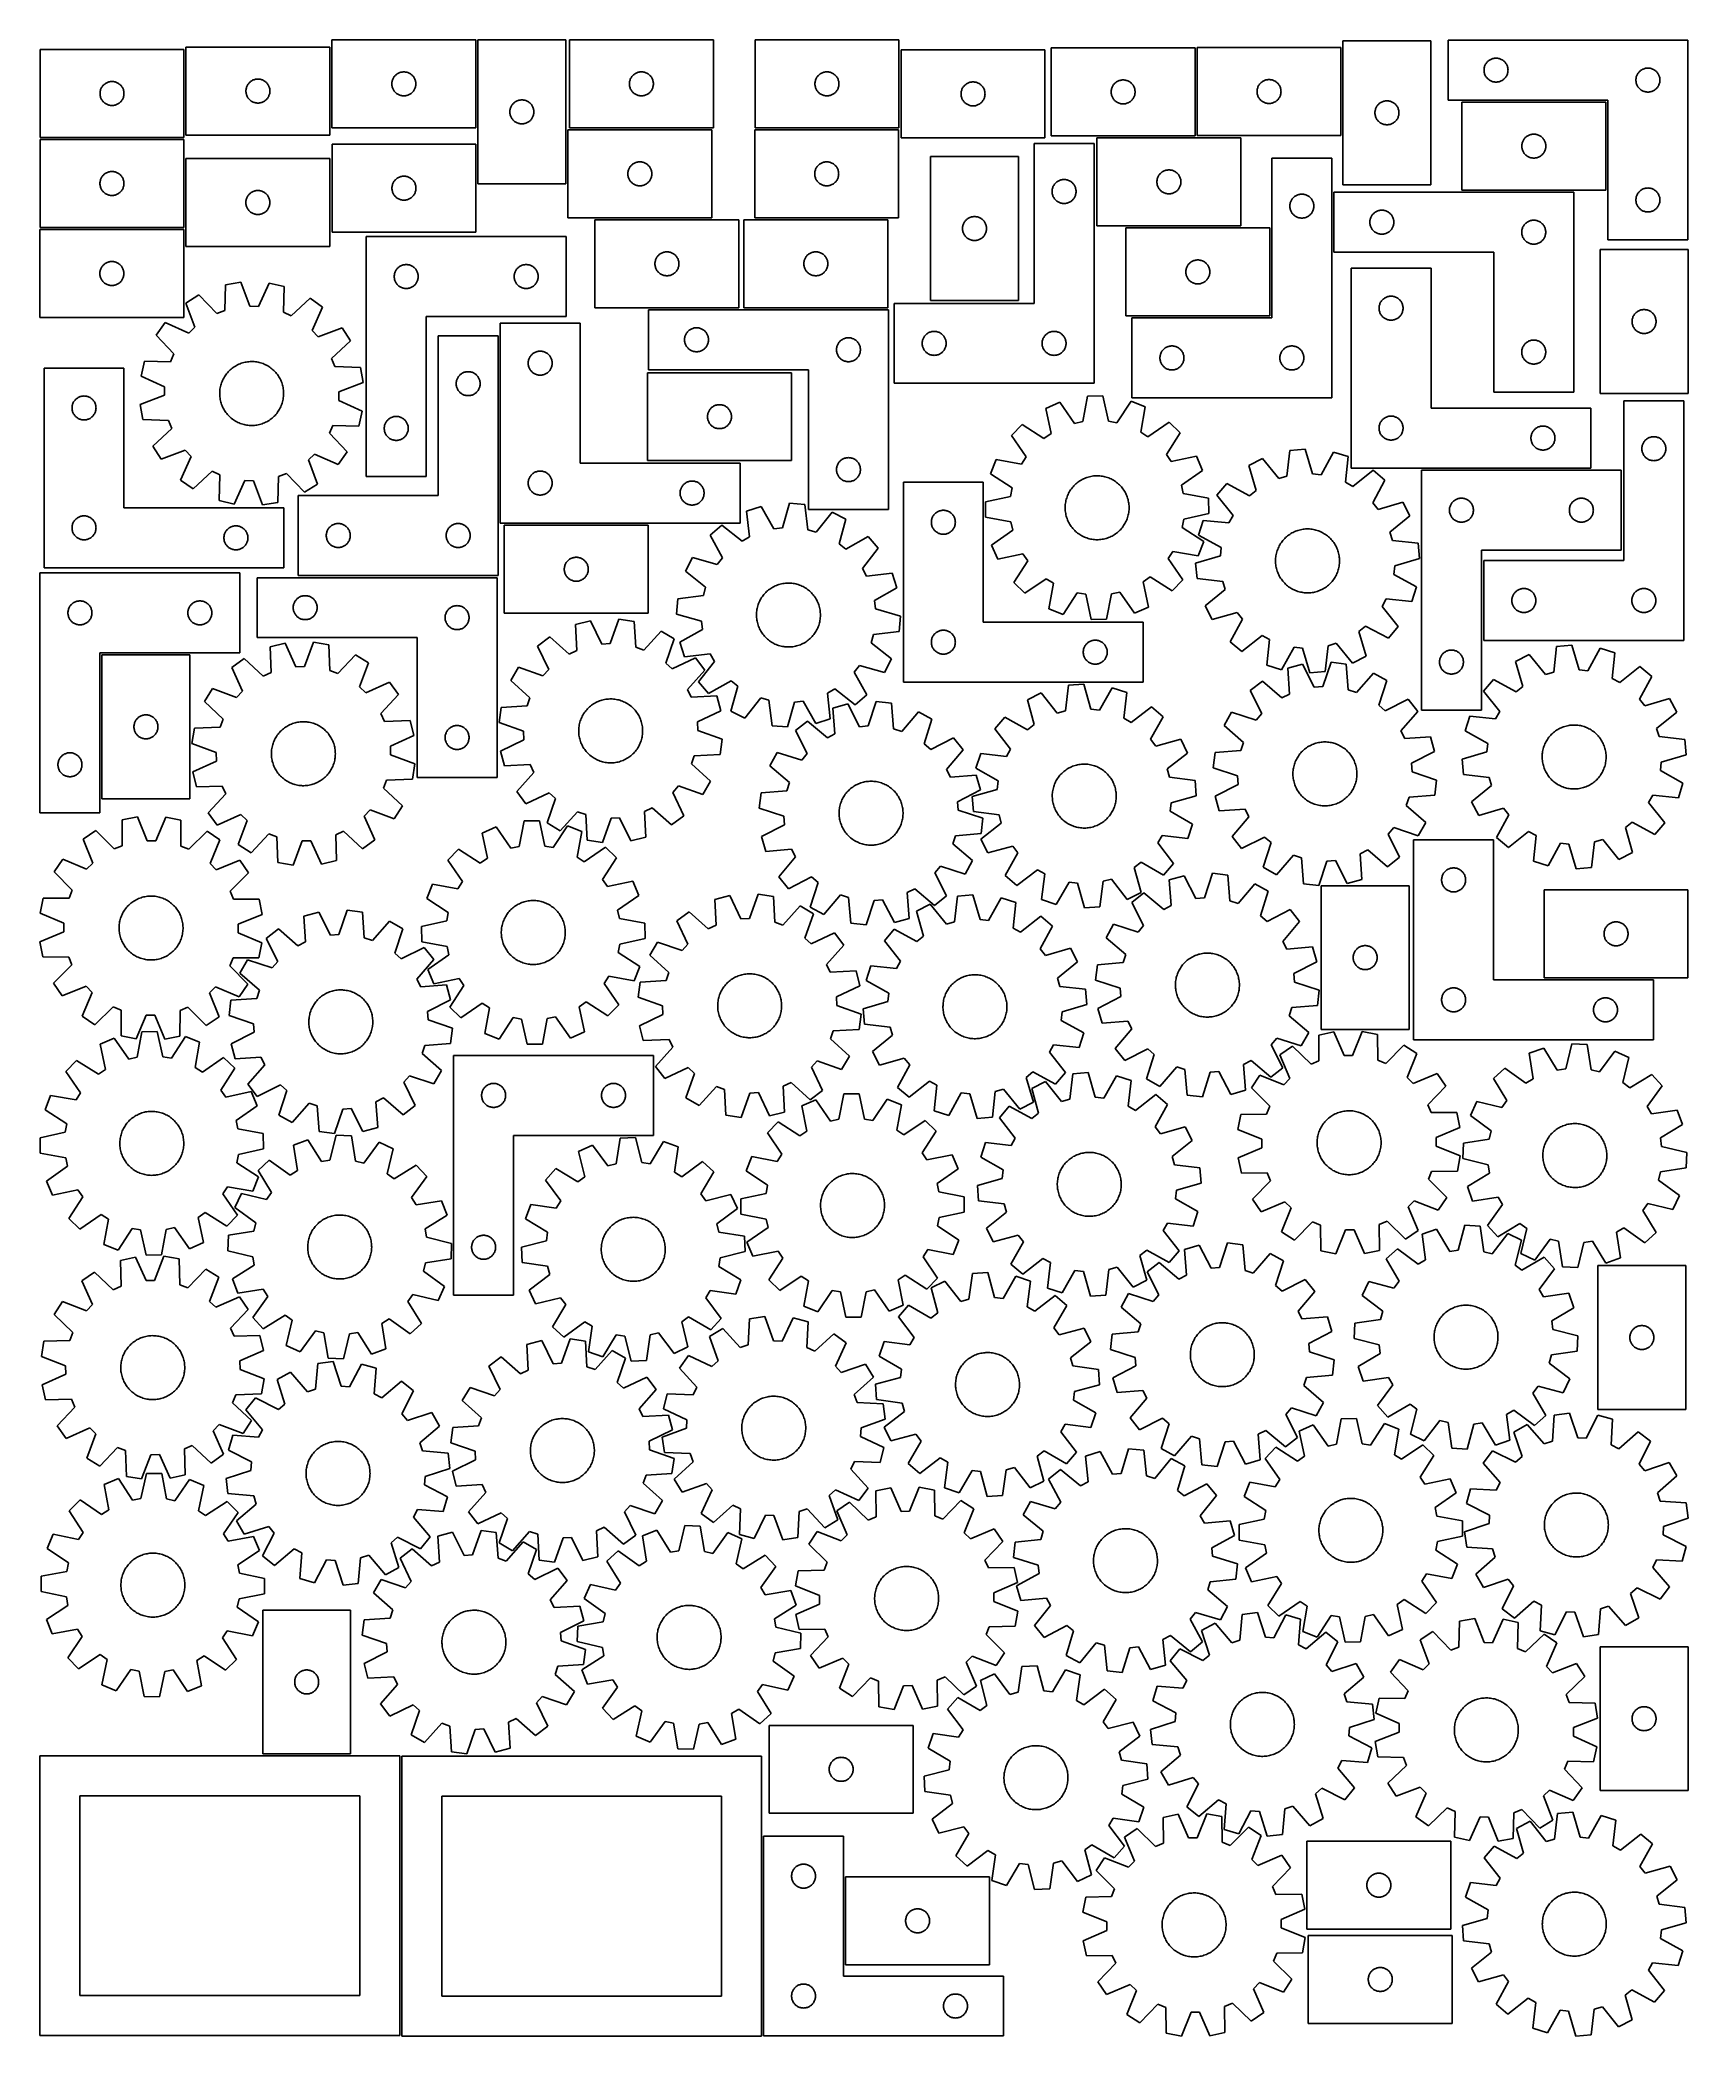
# Model space of a CAD drawing. Header units: millimetres. Extents: x 7 to 1243, y 7 to 1505.
import ezdxf

# ---------------------------------------------------------------- set-up
doc = ezdxf.new("R2010")
doc.units = ezdxf.units.MM
doc.layers.add('CUT', color=7, linetype='CONTINUOUS', true_color=0x000000)

msp = doc.modelspace()

# ---------------------------------------------------------------- linework, layer by layer
at = {"layer": 'CUT'}
for p, q in [((224.120696, 1499.671906), (116.120696, 1499.671906)), ((116.120696, 1499.671906), (116.120696, 1433.671906)), ((224.120696, 1433.671906), (224.120696, 1499.671906)), ((333.63461, 1505.060337), (225.63461, 1505.060337)), ((225.63461, 1505.060337), (225.63461, 1439.060337)), ((333.63461, 1439.060337), (333.63461, 1505.060337)), ((401.236296, 1505.038118), (335.236296, 1505.038118)), ((335.236296, 1505.038118), (335.236296, 1397.038118)), ((401.236296, 1397.038118), (401.236296, 1505.038118)), ((511.940213, 1505.068638), (403.940213, 1505.068638)), ((403.940213, 1505.068638), (403.940213, 1439.068638)), ((511.940213, 1439.068638), (511.940213, 1505.068638)), ((651.195525, 1505.066194), (543.195525, 1505.066194)), ((543.195525, 1505.066194), (543.195525, 1439.066194)), ((651.195525, 1439.066194), (651.195525, 1505.066194)), ((873.471892, 1499.036897), (765.471892, 1499.036897)), ((765.471892, 1499.036897), (765.471892, 1433.036897)), ((873.471892, 1433.036897), (873.471892, 1499.036897)), ((982.984374, 1499.299104), (874.984374, 1499.299104)), ((874.984374, 1499.299104), (874.984374, 1433.299104)), ((982.984374, 1433.299104), (982.984374, 1499.299104)), ((1050.499068, 1504.377962), (984.499068, 1504.377962)), ((984.499068, 1504.377962), (984.499068, 1396.377962)), ((1050.499068, 1396.377962), (1050.499068, 1504.377962)), ((1243.353092, 1504.920689), (1063.353092, 1504.920689)), ((1063.353092, 1504.920689), (1063.353092, 1459.920689)), ((1243.353092, 1354.920689), (1243.353092, 1504.920689)), ((114.604581, 1497.83646), (6.604581, 1497.83646)), ((6.604581, 1497.83646), (6.604581, 1431.83646)), ((114.604581, 1431.83646), (114.604581, 1497.83646)), ((760.827664, 1497.540562), (652.827664, 1497.540562)), ((652.827664, 1497.540562), (652.827664, 1431.540562)), ((760.827664, 1431.540562), (760.827664, 1497.540562)), ((1090.372362, 1483.009317), (1090.430088, 1483.595425)), ((1090.430088, 1483.595425), (1090.526024, 1484.176502)), ((1090.526024, 1484.176502), (1090.65976, 1484.750061)), ((1090.65976, 1484.750061), (1090.830721, 1485.313644)), ((1090.830721, 1485.313644), (1091.038176, 1485.86484)), ((1091.038176, 1485.86484), (1091.281237, 1486.401287)), ((1091.281237, 1486.401287), (1091.558863, 1486.920689)), ((1091.558863, 1486.920689), (1091.869865, 1487.420821)), ((1091.869865, 1487.420821), (1092.212912, 1487.899542)), ((1092.212912, 1487.899542), (1092.586534, 1488.354802)), ((1092.586534, 1488.354802), (1092.989131, 1488.78465)), ((1092.989131, 1488.78465), (1093.41898, 1489.187247)), ((1093.41898, 1489.187247), (1093.874239, 1489.560869)), ((1093.874239, 1489.560869), (1094.35296, 1489.903916)), ((1094.35296, 1489.903916), (1094.853092, 1490.214918)), ((1094.853092, 1490.214918), (1095.372494, 1490.492544)), ((1095.372494, 1490.492544), (1095.908941, 1490.735605)), ((1095.908941, 1490.735605), (1096.460137, 1490.94306)), ((1096.460137, 1490.94306), (1097.023721, 1491.114022)), ((1097.023721, 1491.114022), (1097.597279, 1491.247757)), ((1097.597279, 1491.247757), (1098.178356, 1491.343693)), ((1098.178356, 1491.343693), (1098.764464, 1491.40142)), ((1098.764464, 1491.40142), (1099.353092, 1491.420689)), ((1099.353092, 1491.420689), (1099.94172, 1491.40142)), ((1099.94172, 1491.40142), (1100.527828, 1491.343693)), ((1100.527828, 1491.343693), (1101.108905, 1491.247757)), ((1101.108905, 1491.247757), (1101.682463, 1491.114022)), ((1101.682463, 1491.114022), (1102.246047, 1490.94306)), ((1102.246047, 1490.94306), (1102.797243, 1490.735605)), ((1102.797243, 1490.735605), (1103.33369, 1490.492544)), ((1103.33369, 1490.492544), (1103.853092, 1490.214918)), ((1103.853092, 1490.214918), (1104.353224, 1489.903916)), ((1104.353224, 1489.903916), (1104.831945, 1489.560869)), ((1104.831945, 1489.560869), (1105.287204, 1489.187247)), ((1105.287204, 1489.187247), (1105.717053, 1488.78465)), ((1105.717053, 1488.78465), (1106.11965, 1488.354802)), ((1106.11965, 1488.354802), (1106.493272, 1487.899542)), ((1106.493272, 1487.899542), (1106.836319, 1487.420821)), ((1106.836319, 1487.420821), (1107.147321, 1486.920689)), ((1107.147321, 1486.920689), (1107.424947, 1486.401287)), ((1107.424947, 1486.401287), (1107.668008, 1485.86484)), ((1107.668008, 1485.86484), (1107.875463, 1485.313644)), ((1107.875463, 1485.313644), (1108.046424, 1484.750061)), ((1108.046424, 1484.750061), (1108.18016, 1484.176502)), ((1108.18016, 1484.176502), (1108.276096, 1483.595425)), ((1108.276096, 1483.595425), (1108.333822, 1483.009317)), ((1210.460137, 1483.44306), (1211.023721, 1483.614022)), ((1211.023721, 1483.614022), (1211.597279, 1483.747757)), ((1211.597279, 1483.747757), (1212.178356, 1483.843693)), ((1212.178356, 1483.843693), (1212.764464, 1483.90142)), ((1212.764464, 1483.90142), (1213.353092, 1483.920689)), ((1213.353092, 1483.920689), (1213.94172, 1483.90142)), ((1213.94172, 1483.90142), (1214.527828, 1483.843693)), ((1214.527828, 1483.843693), (1215.108905, 1483.747757)), ((1215.108905, 1483.747757), (1215.682463, 1483.614022)), ((1215.682463, 1483.614022), (1216.246047, 1483.44306)), ((52.289665, 1468.280611), (52.532726, 1468.817058)), ((52.532726, 1468.817058), (52.810352, 1469.33646)), ((52.810352, 1469.33646), (53.121354, 1469.836592)), ((53.121354, 1469.836592), (53.464401, 1470.315313)), ((53.464401, 1470.315313), (53.838022, 1470.770573)), ((53.838022, 1470.770573), (54.24062, 1471.200421)), ((54.24062, 1471.200421), (54.670468, 1471.603019)), ((54.670468, 1471.603019), (55.125728, 1471.97664)), ((55.125728, 1471.97664), (55.604449, 1472.319687)), ((55.604449, 1472.319687), (56.104581, 1472.630689)), ((56.104581, 1472.630689), (56.623982, 1472.908315)), ((56.623982, 1472.908315), (57.16043, 1473.151376)), ((57.16043, 1473.151376), (57.711626, 1473.358831)), ((57.711626, 1473.358831), (58.275209, 1473.529793)), ((58.275209, 1473.529793), (58.848768, 1473.663528)), ((58.848768, 1473.663528), (59.429845, 1473.759464)), ((59.429845, 1473.759464), (60.015953, 1473.817191)), ((60.015953, 1473.817191), (60.604581, 1473.83646)), ((60.604581, 1473.83646), (61.193209, 1473.817191)), ((61.193209, 1473.817191), (61.779316, 1473.759464)), ((61.779316, 1473.759464), (62.360394, 1473.663528)), ((62.360394, 1473.663528), (62.933952, 1473.529793)), ((62.933952, 1473.529793), (63.497536, 1473.358831)), ((63.497536, 1473.358831), (64.048732, 1473.151376)), ((64.048732, 1473.151376), (64.585179, 1472.908315)), ((64.585179, 1472.908315), (65.104581, 1472.630689)), ((65.104581, 1472.630689), (65.604713, 1472.319687)), ((65.604713, 1472.319687), (66.083434, 1471.97664)), ((66.083434, 1471.97664), (66.538693, 1471.603019)), ((66.538693, 1471.603019), (66.968542, 1471.200421)), ((66.968542, 1471.200421), (67.371139, 1470.770573)), ((67.371139, 1470.770573), (67.744761, 1470.315313)), ((67.744761, 1470.315313), (68.087807, 1469.836592)), ((68.087807, 1469.836592), (68.398809, 1469.33646)), ((68.398809, 1469.33646), (68.676435, 1468.817058)), ((68.676435, 1468.817058), (68.919496, 1468.280611)), ((161.293628, 1468.427719), (161.427363, 1469.001278)), ((161.427363, 1469.001278), (161.598325, 1469.564862)), ((161.598325, 1469.564862), (161.80578, 1470.116057)), ((161.80578, 1470.116057), (162.048841, 1470.652505)), ((162.048841, 1470.652505), (162.326467, 1471.171906)), ((162.326467, 1471.171906), (162.637469, 1471.672039)), ((162.637469, 1471.672039), (162.980516, 1472.150759)), ((162.980516, 1472.150759), (163.354138, 1472.606019)), ((163.354138, 1472.606019), (163.756735, 1473.035868)), ((163.756735, 1473.035868), (164.186583, 1473.438465)), ((164.186583, 1473.438465), (164.641843, 1473.812087)), ((164.641843, 1473.812087), (165.120564, 1474.155133)), ((165.120564, 1474.155133), (165.620696, 1474.466135)), ((165.620696, 1474.466135), (166.140098, 1474.743761)), ((166.140098, 1474.743761), (166.676545, 1474.986822)), ((166.676545, 1474.986822), (167.227741, 1475.194278)), ((167.227741, 1475.194278), (167.791324, 1475.365239)), ((167.791324, 1475.365239), (168.364883, 1475.498974)), ((168.364883, 1475.498974), (168.94596, 1475.59491)), ((168.94596, 1475.59491), (169.532068, 1475.652637)), ((169.532068, 1475.652637), (170.120696, 1475.671906)), ((170.120696, 1475.671906), (170.709324, 1475.652637)), ((170.709324, 1475.652637), (171.295432, 1475.59491)), ((171.295432, 1475.59491), (171.876509, 1475.498974)), ((171.876509, 1475.498974), (172.450067, 1475.365239)), ((172.450067, 1475.365239), (173.013651, 1475.194278)), ((173.013651, 1475.194278), (173.564847, 1474.986822)), ((173.564847, 1474.986822), (174.101294, 1474.743761)), ((174.101294, 1474.743761), (174.620696, 1474.466135)), ((174.620696, 1474.466135), (175.120828, 1474.155133)), ((175.120828, 1474.155133), (175.599549, 1473.812087)), ((175.599549, 1473.812087), (176.054808, 1473.438465)), ((176.054808, 1473.438465), (176.484657, 1473.035868)), ((176.484657, 1473.035868), (176.887254, 1472.606019)), ((176.887254, 1472.606019), (177.260876, 1472.150759)), ((177.260876, 1472.150759), (177.603922, 1471.672039)), ((177.603922, 1471.672039), (177.914924, 1471.171906)), ((177.914924, 1471.171906), (178.19255, 1470.652505)), ((178.19255, 1470.652505), (178.435612, 1470.116057)), ((178.435612, 1470.116057), (178.643067, 1469.564862)), ((178.643067, 1469.564862), (178.814028, 1469.001278)), ((178.814028, 1469.001278), (178.947763, 1468.427719)), ((270.63461, 1472.060337), (270.65388, 1472.648965)), ((270.65388, 1471.471709), (270.63461, 1472.060337)), ((270.65388, 1472.648965), (270.711606, 1473.235073)), ((270.711606, 1470.885601), (270.65388, 1471.471709)), ((270.711606, 1473.235073), (270.807542, 1473.81615)), ((270.807542, 1470.304524), (270.711606, 1470.885601)), ((270.807542, 1473.81615), (270.941278, 1474.389709)), ((270.941278, 1469.730966), (270.807542, 1470.304524)), ((270.941278, 1474.389709), (271.112239, 1474.953292)), ((271.112239, 1469.167382), (270.941278, 1469.730966)), ((271.112239, 1474.953292), (271.319694, 1475.504488)), ((271.319694, 1468.616186), (271.112239, 1469.167382)), ((271.319694, 1475.504488), (271.562755, 1476.040935)), ((271.562755, 1468.079739), (271.319694, 1468.616186)), ((271.562755, 1476.040935), (271.840381, 1476.560337)), ((271.840381, 1476.560337), (272.151383, 1477.060469)), ((272.151383, 1477.060469), (272.49443, 1477.53919)), ((272.49443, 1477.53919), (272.868052, 1477.99445)), ((272.868052, 1477.99445), (273.270649, 1478.424298)), ((273.270649, 1478.424298), (273.700498, 1478.826895)), ((273.700498, 1478.826895), (274.155757, 1479.200517)), ((274.155757, 1479.200517), (274.634478, 1479.543564)), ((274.634478, 1479.543564), (275.13461, 1479.854566)), ((275.13461, 1479.854566), (275.654012, 1480.132192)), ((275.654012, 1480.132192), (276.190459, 1480.375253)), ((276.190459, 1480.375253), (276.741655, 1480.582708)), ((276.741655, 1480.582708), (277.305239, 1480.75367)), ((277.305239, 1480.75367), (277.878797, 1480.887405)), ((277.878797, 1480.887405), (278.459874, 1480.983341)), ((278.459874, 1480.983341), (279.045982, 1481.041068)), ((279.045982, 1481.041068), (279.63461, 1481.060337)), ((279.63461, 1481.060337), (280.223238, 1481.041068)), ((280.223238, 1481.041068), (280.809346, 1480.983341)), ((280.809346, 1480.983341), (281.390423, 1480.887405)), ((281.390423, 1480.887405), (281.963981, 1480.75367)), ((281.963981, 1480.75367), (282.527565, 1480.582708)), ((282.527565, 1480.582708), (283.078761, 1480.375253)), ((283.078761, 1480.375253), (283.615208, 1480.132192)), ((283.615208, 1480.132192), (284.13461, 1479.854566)), ((284.13461, 1479.854566), (284.634742, 1479.543564)), ((284.634742, 1479.543564), (285.113463, 1479.200517)), ((285.113463, 1479.200517), (285.568722, 1478.826895)), ((285.568722, 1478.826895), (285.998571, 1478.424298)), ((285.998571, 1478.424298), (286.401168, 1477.99445)), ((286.401168, 1477.99445), (286.77479, 1477.53919)), ((286.77479, 1477.53919), (287.117837, 1477.060469)), ((287.117837, 1477.060469), (287.428839, 1476.560337)), ((287.428839, 1476.560337), (287.706465, 1476.040935)), ((287.706465, 1476.040935), (287.949526, 1475.504488)), ((287.949526, 1468.616186), (287.706465, 1468.079739)), ((287.949526, 1475.504488), (288.156981, 1474.953292)), ((288.156981, 1469.167382), (287.949526, 1468.616186)), ((288.156981, 1474.953292), (288.327942, 1474.389709)), ((288.327942, 1469.730966), (288.156981, 1469.167382)), ((288.327942, 1474.389709), (288.461678, 1473.81615)), ((288.461678, 1470.304524), (288.327942, 1469.730966)), ((288.461678, 1473.81615), (288.557614, 1473.235073)), ((288.557614, 1470.885601), (288.461678, 1470.304524)), ((288.557614, 1473.235073), (288.61534, 1472.648965)), ((288.61534, 1471.471709), (288.557614, 1470.885601)), ((288.61534, 1472.648965), (288.63461, 1472.060337)), ((288.63461, 1472.060337), (288.61534, 1471.471709)), ((448.940213, 1472.068638), (448.959483, 1472.657266)), ((448.959483, 1471.48001), (448.940213, 1472.068638)), ((448.959483, 1472.657266), (449.017209, 1473.243374)), ((449.017209, 1470.893902), (448.959483, 1471.48001)), ((449.017209, 1473.243374), (449.113145, 1473.824451)), ((449.113145, 1470.312825), (449.017209, 1470.893902)), ((449.113145, 1473.824451), (449.246881, 1474.398009)), ((449.246881, 1469.739267), (449.113145, 1470.312825)), ((449.246881, 1474.398009), (449.417842, 1474.961593)), ((449.417842, 1469.175683), (449.246881, 1469.739267)), ((449.417842, 1474.961593), (449.625297, 1475.512789)), ((449.625297, 1468.624487), (449.417842, 1469.175683)), ((449.625297, 1475.512789), (449.868358, 1476.049236)), ((449.868358, 1468.08804), (449.625297, 1468.624487)), ((449.868358, 1476.049236), (450.145984, 1476.568638)), ((450.145984, 1476.568638), (450.456987, 1477.06877)), ((450.456987, 1477.06877), (450.800033, 1477.547491)), ((450.800033, 1477.547491), (451.173655, 1478.00275)), ((451.173655, 1478.00275), (451.576252, 1478.432599)), ((451.576252, 1478.432599), (452.006101, 1478.835196)), ((452.006101, 1478.835196), (452.46136, 1479.208818)), ((452.46136, 1479.208818), (452.940081, 1479.551865)), ((452.940081, 1479.551865), (453.440213, 1479.862867)), ((453.440213, 1479.862867), (453.959615, 1480.140493)), ((453.959615, 1480.140493), (454.496062, 1480.383554)), ((454.496062, 1480.383554), (455.047258, 1480.591009)), ((455.047258, 1480.591009), (455.610842, 1480.76197)), ((455.610842, 1480.76197), (456.1844, 1480.895706)), ((456.1844, 1480.895706), (456.765477, 1480.991642)), ((456.765477, 1480.991642), (457.351585, 1481.049368)), ((457.351585, 1481.049368), (457.940213, 1481.068638)), ((457.940213, 1481.068638), (458.528841, 1481.049368)), ((458.528841, 1481.049368), (459.114949, 1480.991642)), ((459.114949, 1480.991642), (459.696026, 1480.895706)), ((459.696026, 1480.895706), (460.269584, 1480.76197)), ((460.269584, 1480.76197), (460.833168, 1480.591009)), ((460.833168, 1480.591009), (461.384364, 1480.383554)), ((461.384364, 1480.383554), (461.920811, 1480.140493)), ((461.920811, 1480.140493), (462.440213, 1479.862867)), ((462.440213, 1479.862867), (462.940345, 1479.551865)), ((462.940345, 1479.551865), (463.419066, 1479.208818)), ((463.419066, 1479.208818), (463.874325, 1478.835196)), ((463.874325, 1478.835196), (464.304174, 1478.432599)), ((464.304174, 1478.432599), (464.706771, 1478.00275)), ((464.706771, 1478.00275), (465.080393, 1477.547491)), ((465.080393, 1477.547491), (465.42344, 1477.06877)), ((465.42344, 1477.06877), (465.734442, 1476.568638)), ((465.734442, 1476.568638), (466.012068, 1476.049236)), ((466.012068, 1476.049236), (466.255129, 1475.512789)), ((466.255129, 1468.624487), (466.012068, 1468.08804)), ((466.255129, 1475.512789), (466.462584, 1474.961593)), ((466.462584, 1469.175683), (466.255129, 1468.624487)), ((466.462584, 1474.961593), (466.633545, 1474.398009)), ((466.633545, 1469.739267), (466.462584, 1469.175683)), ((466.633545, 1474.398009), (466.767281, 1473.824451)), ((466.767281, 1470.312825), (466.633545, 1469.739267)), ((466.767281, 1473.824451), (466.863217, 1473.243374)), ((466.863217, 1470.893902), (466.767281, 1470.312825)), ((466.863217, 1473.243374), (466.920943, 1472.657266)), ((466.920943, 1471.48001), (466.863217, 1470.893902)), ((466.920943, 1472.657266), (466.940213, 1472.068638)), ((466.940213, 1472.068638), (466.920943, 1471.48001)), ((588.195525, 1472.066194), (588.214795, 1472.654822)), ((588.214795, 1471.477565), (588.195525, 1472.066194)), ((588.214795, 1472.654822), (588.272521, 1473.240929)), ((588.272521, 1470.891458), (588.214795, 1471.477565)), ((588.272521, 1473.240929), (588.368457, 1473.822006)), ((588.368457, 1470.310381), (588.272521, 1470.891458)), ((588.368457, 1473.822006), (588.502192, 1474.395565)), ((588.502192, 1469.736822), (588.368457, 1470.310381)), ((588.502192, 1474.395565), (588.673154, 1474.959149)), ((588.673154, 1469.173238), (588.502192, 1469.736822)), ((588.673154, 1474.959149), (588.880609, 1475.510344)), ((588.880609, 1468.622043), (588.673154, 1469.173238)), ((588.880609, 1475.510344), (589.12367, 1476.046792)), ((589.12367, 1468.085595), (588.880609, 1468.622043)), ((589.12367, 1476.046792), (589.401296, 1476.566194)), ((589.401296, 1476.566194), (589.712298, 1477.066326)), ((589.712298, 1477.066326), (590.055345, 1477.545046)), ((590.055345, 1477.545046), (590.428967, 1478.000306)), ((590.428967, 1478.000306), (590.831564, 1478.430155)), ((590.831564, 1478.430155), (591.261413, 1478.832752)), ((591.261413, 1478.832752), (591.716672, 1479.206374)), ((591.716672, 1479.206374), (592.195393, 1479.54942)), ((592.195393, 1479.54942), (592.695525, 1479.860422)), ((592.695525, 1479.860422), (593.214927, 1480.138048)), ((593.214927, 1480.138048), (593.751374, 1480.381109)), ((593.751374, 1480.381109), (594.30257, 1480.588565)), ((594.30257, 1480.588565), (594.866154, 1480.759526)), ((594.866154, 1480.759526), (595.439712, 1480.893261)), ((595.439712, 1480.893261), (596.020789, 1480.989197)), ((596.020789, 1480.989197), (596.606897, 1481.046924)), ((596.606897, 1481.046924), (597.195525, 1481.066194)), ((597.195525, 1481.066194), (597.784153, 1481.046924)), ((597.784153, 1481.046924), (598.370261, 1480.989197)), ((598.370261, 1480.989197), (598.951338, 1480.893261)), ((598.951338, 1480.893261), (599.524896, 1480.759526)), ((599.524896, 1480.759526), (600.08848, 1480.588565)), ((600.08848, 1480.588565), (600.639676, 1480.381109)), ((600.639676, 1480.381109), (601.176123, 1480.138048)), ((601.176123, 1480.138048), (601.695525, 1479.860422)), ((601.695525, 1479.860422), (602.195657, 1479.54942)), ((602.195657, 1479.54942), (602.674378, 1479.206374)), ((602.674378, 1479.206374), (603.129637, 1478.832752)), ((603.129637, 1478.832752), (603.559486, 1478.430155)), ((603.559486, 1478.430155), (603.962083, 1478.000306)), ((603.962083, 1478.000306), (604.335705, 1477.545046)), ((604.335705, 1477.545046), (604.678751, 1477.066326)), ((604.678751, 1477.066326), (604.989754, 1476.566194)), ((604.989754, 1476.566194), (605.26738, 1476.046792)), ((605.26738, 1476.046792), (605.510441, 1475.510344)), ((605.510441, 1468.622043), (605.26738, 1468.085595)), ((605.510441, 1475.510344), (605.717896, 1474.959149)), ((605.717896, 1469.173238), (605.510441, 1468.622043)), ((605.717896, 1474.959149), (605.888857, 1474.395565)), ((605.888857, 1469.736822), (605.717896, 1469.173238)), ((605.888857, 1474.395565), (606.022592, 1473.822006)), ((606.022592, 1470.310381), (605.888857, 1469.736822)), ((606.022592, 1473.822006), (606.118529, 1473.240929)), ((606.118529, 1470.891458), (606.022592, 1470.310381)), ((606.118529, 1473.240929), (606.176255, 1472.654822)), ((606.176255, 1471.477565), (606.118529, 1470.891458)), ((606.176255, 1472.654822), (606.195525, 1472.066194)), ((606.195525, 1472.066194), (606.176255, 1471.477565)), ((698.75581, 1468.52116), (699.033436, 1469.040562)), ((699.033436, 1469.040562), (699.344438, 1469.540694)), ((699.344438, 1469.540694), (699.687484, 1470.019415)), ((699.687484, 1470.019415), (700.061106, 1470.474674)), ((700.061106, 1470.474674), (700.463703, 1470.904523)), ((700.463703, 1470.904523), (700.893552, 1471.30712)), ((700.893552, 1471.30712), (701.348811, 1471.680742)), ((701.348811, 1471.680742), (701.827532, 1472.023788)), ((701.827532, 1472.023788), (702.327664, 1472.33479)), ((702.327664, 1472.33479), (702.847066, 1472.612416)), ((702.847066, 1472.612416), (703.383513, 1472.855478)), ((703.383513, 1472.855478), (703.934709, 1473.062933)), ((703.934709, 1473.062933), (704.498293, 1473.233894)), ((704.498293, 1473.233894), (705.071851, 1473.367629)), ((705.071851, 1473.367629), (705.652928, 1473.463566)), ((705.652928, 1473.463566), (706.239036, 1473.521292)), ((706.239036, 1473.521292), (706.827664, 1473.540562)), ((706.827664, 1473.540562), (707.416292, 1473.521292)), ((707.416292, 1473.521292), (708.0024, 1473.463566)), ((708.0024, 1473.463566), (708.583477, 1473.367629)), ((708.583477, 1473.367629), (709.157036, 1473.233894)), ((709.157036, 1473.233894), (709.720619, 1473.062933)), ((709.720619, 1473.062933), (710.271815, 1472.855478)), ((710.271815, 1472.855478), (710.808262, 1472.612416)), ((710.808262, 1472.612416), (711.327664, 1472.33479)), ((711.327664, 1472.33479), (711.827796, 1472.023788)), ((711.827796, 1472.023788), (712.306517, 1471.680742)), ((712.306517, 1471.680742), (712.761777, 1471.30712)), ((712.761777, 1471.30712), (713.191625, 1470.904523)), ((713.191625, 1470.904523), (713.594222, 1470.474674)), ((713.594222, 1470.474674), (713.967844, 1470.019415)), ((713.967844, 1470.019415), (714.310891, 1469.540694)), ((714.310891, 1469.540694), (714.621893, 1469.040562)), ((714.621893, 1469.040562), (714.899519, 1468.52116)), ((810.77856, 1468.366268), (810.949521, 1468.929852)), ((810.949521, 1468.929852), (811.156976, 1469.481048)), ((811.156976, 1469.481048), (811.400037, 1470.017495)), ((811.400037, 1470.017495), (811.677663, 1470.536897)), ((811.677663, 1470.536897), (811.988666, 1471.037029)), ((811.988666, 1471.037029), (812.331712, 1471.51575)), ((812.331712, 1471.51575), (812.705334, 1471.971009)), ((812.705334, 1471.971009), (813.107931, 1472.400858)), ((813.107931, 1472.400858), (813.53778, 1472.803455)), ((813.53778, 1472.803455), (813.993039, 1473.177077)), ((813.993039, 1473.177077), (814.47176, 1473.520123)), ((814.47176, 1473.520123), (814.971892, 1473.831125)), ((814.971892, 1473.831125), (815.491294, 1474.108751)), ((815.491294, 1474.108751), (816.027741, 1474.351813)), ((816.027741, 1474.351813), (816.578937, 1474.559268)), ((816.578937, 1474.559268), (817.142521, 1474.730229)), ((817.142521, 1474.730229), (817.716079, 1474.863964)), ((817.716079, 1474.863964), (818.297156, 1474.9599)), ((818.297156, 1474.9599), (818.883264, 1475.017627)), ((818.883264, 1475.017627), (819.471892, 1475.036897)), ((819.471892, 1475.036897), (820.06052, 1475.017627)), ((820.06052, 1475.017627), (820.646628, 1474.9599)), ((820.646628, 1474.9599), (821.227705, 1474.863964)), ((821.227705, 1474.863964), (821.801264, 1474.730229)), ((821.801264, 1474.730229), (822.364847, 1474.559268)), ((822.364847, 1474.559268), (822.916043, 1474.351813)), ((822.916043, 1474.351813), (823.45249, 1474.108751)), ((823.45249, 1474.108751), (823.971892, 1473.831125)), ((823.971892, 1473.831125), (824.472024, 1473.520123)), ((824.472024, 1473.520123), (824.950745, 1473.177077)), ((824.950745, 1473.177077), (825.406004, 1472.803455)), ((825.406004, 1472.803455), (825.835853, 1472.400858)), ((825.835853, 1472.400858), (826.23845, 1471.971009)), ((826.23845, 1471.971009), (826.612072, 1471.51575)), ((826.612072, 1471.51575), (826.955119, 1471.037029)), ((826.955119, 1471.037029), (827.266121, 1470.536897)), ((827.266121, 1470.536897), (827.543747, 1470.017495)), ((827.543747, 1470.017495), (827.786808, 1469.481048)), ((827.786808, 1469.481048), (827.994263, 1468.929852)), ((827.994263, 1468.929852), (828.165225, 1468.366268)), ((920.157306, 1468.054917), (920.291041, 1468.628475)), ((920.291041, 1468.628475), (920.462003, 1469.192059)), ((920.462003, 1469.192059), (920.669458, 1469.743255)), ((920.669458, 1469.743255), (920.912519, 1470.279702)), ((920.912519, 1470.279702), (921.190145, 1470.799104)), ((921.190145, 1470.799104), (921.501147, 1471.299236)), ((921.501147, 1471.299236), (921.844194, 1471.777957)), ((921.844194, 1471.777957), (922.217816, 1472.233216)), ((922.217816, 1472.233216), (922.620413, 1472.663065)), ((922.620413, 1472.663065), (923.050261, 1473.065662)), ((923.050261, 1473.065662), (923.505521, 1473.439284)), ((923.505521, 1473.439284), (923.984242, 1473.78233)), ((923.984242, 1473.78233), (924.484374, 1474.093332)), ((924.484374, 1474.093332), (925.003776, 1474.370958)), ((925.003776, 1474.370958), (925.540223, 1474.61402)), ((925.540223, 1474.61402), (926.091419, 1474.821475)), ((926.091419, 1474.821475), (926.655002, 1474.992436)), ((926.655002, 1474.992436), (927.228561, 1475.126171)), ((927.228561, 1475.126171), (927.809638, 1475.222107)), ((927.809638, 1475.222107), (928.395746, 1475.279834)), ((928.395746, 1475.279834), (928.984374, 1475.299104)), ((928.984374, 1475.299104), (929.573002, 1475.279834)), ((929.573002, 1475.279834), (930.15911, 1475.222107)), ((930.15911, 1475.222107), (930.740187, 1475.126171)), ((930.740187, 1475.126171), (931.313745, 1474.992436)), ((931.313745, 1474.992436), (931.877329, 1474.821475)), ((931.877329, 1474.821475), (932.428525, 1474.61402)), ((932.428525, 1474.61402), (932.964972, 1474.370958)), ((932.964972, 1474.370958), (933.484374, 1474.093332)), ((933.484374, 1474.093332), (933.984506, 1473.78233)), ((933.984506, 1473.78233), (934.463227, 1473.439284)), ((934.463227, 1473.439284), (934.918486, 1473.065662)), ((934.918486, 1473.065662), (935.348335, 1472.663065)), ((935.348335, 1472.663065), (935.750932, 1472.233216)), ((935.750932, 1472.233216), (936.124554, 1471.777957)), ((936.124554, 1471.777957), (936.4676, 1471.299236)), ((936.4676, 1471.299236), (936.778602, 1470.799104)), ((936.778602, 1470.799104), (937.056228, 1470.279702)), ((937.056228, 1470.279702), (937.29929, 1469.743255)), ((937.29929, 1469.743255), (937.506745, 1469.192059)), ((937.506745, 1469.192059), (937.677706, 1468.628475)), ((937.677706, 1468.628475), (937.811441, 1468.054917)), ((1090.353092, 1482.420689), (1090.372362, 1483.009317)), ((1090.372362, 1481.832061), (1090.353092, 1482.420689)), ((1090.430088, 1481.245953), (1090.372362, 1481.832061)), ((1090.526024, 1480.664876), (1090.430088, 1481.245953)), ((1090.65976, 1480.091318), (1090.526024, 1480.664876)), ((1090.830721, 1479.527734), (1090.65976, 1480.091318)), ((1091.038176, 1478.976538), (1090.830721, 1479.527734)), ((1091.281237, 1478.440091), (1091.038176, 1478.976538)), ((1091.558863, 1477.920689), (1091.281237, 1478.440091)), ((1091.869865, 1477.420557), (1091.558863, 1477.920689)), ((1092.212912, 1476.941836), (1091.869865, 1477.420557)), ((1092.586534, 1476.486577), (1092.212912, 1476.941836)), ((1092.989131, 1476.056728), (1092.586534, 1476.486577)), ((1093.41898, 1475.654131), (1092.989131, 1476.056728)), ((1093.874239, 1475.280509), (1093.41898, 1475.654131)), ((1094.35296, 1474.937463), (1093.874239, 1475.280509)), ((1094.853092, 1474.626461), (1094.35296, 1474.937463)), ((1095.372494, 1474.348835), (1094.853092, 1474.626461)), ((1095.908941, 1474.105773), (1095.372494, 1474.348835)), ((1096.460137, 1473.898318), (1095.908941, 1474.105773)), ((1097.023721, 1473.727357), (1096.460137, 1473.898318)), ((1097.597279, 1473.593622), (1097.023721, 1473.727357)), ((1098.178356, 1473.497685), (1097.597279, 1473.593622)), ((1098.764464, 1473.439959), (1098.178356, 1473.497685)), ((1099.353092, 1473.420689), (1098.764464, 1473.439959)), ((1099.94172, 1473.439959), (1099.353092, 1473.420689)), ((1100.527828, 1473.497685), (1099.94172, 1473.439959)), ((1101.108905, 1473.593622), (1100.527828, 1473.497685)), ((1101.682463, 1473.727357), (1101.108905, 1473.593622)), ((1102.246047, 1473.898318), (1101.682463, 1473.727357)), ((1102.797243, 1474.105773), (1102.246047, 1473.898318)), ((1103.33369, 1474.348835), (1102.797243, 1474.105773)), ((1103.853092, 1474.626461), (1103.33369, 1474.348835)), ((1104.353224, 1474.937463), (1103.853092, 1474.626461)), ((1104.831945, 1475.280509), (1104.353224, 1474.937463)), ((1105.287204, 1475.654131), (1104.831945, 1475.280509)), ((1105.717053, 1476.056728), (1105.287204, 1475.654131)), ((1106.11965, 1476.486577), (1105.717053, 1476.056728)), ((1106.493272, 1476.941836), (1106.11965, 1476.486577)), ((1106.836319, 1477.420557), (1106.493272, 1476.941836)), ((1107.147321, 1477.920689), (1106.836319, 1477.420557)), ((1107.424947, 1478.440091), (1107.147321, 1477.920689)), ((1107.668008, 1478.976538), (1107.424947, 1478.440091)), ((1107.875463, 1479.527734), (1107.668008, 1478.976538)), ((1108.046424, 1480.091318), (1107.875463, 1479.527734)), ((1108.18016, 1480.664876), (1108.046424, 1480.091318)), ((1108.276096, 1481.245953), (1108.18016, 1480.664876)), ((1108.333822, 1481.832061), (1108.276096, 1481.245953)), ((1108.333822, 1483.009317), (1108.353092, 1482.420689)), ((1108.353092, 1482.420689), (1108.333822, 1481.832061)), ((1204.353092, 1474.920689), (1204.372362, 1475.509317)), ((1204.372362, 1474.332061), (1204.353092, 1474.920689)), ((1204.372362, 1475.509317), (1204.430088, 1476.095425)), ((1204.430088, 1473.745953), (1204.372362, 1474.332061)), ((1204.430088, 1476.095425), (1204.526024, 1476.676502)), ((1204.526024, 1473.164876), (1204.430088, 1473.745953)), ((1204.526024, 1476.676502), (1204.65976, 1477.250061)), ((1204.65976, 1472.591318), (1204.526024, 1473.164876)), ((1204.65976, 1477.250061), (1204.830721, 1477.813644)), ((1204.830721, 1472.027734), (1204.65976, 1472.591318)), ((1204.830721, 1477.813644), (1205.038176, 1478.36484)), ((1205.038176, 1471.476538), (1204.830721, 1472.027734)), ((1205.038176, 1478.36484), (1205.281237, 1478.901287)), ((1205.281237, 1470.940091), (1205.038176, 1471.476538)), ((1205.281237, 1478.901287), (1205.558863, 1479.420689)), ((1205.558863, 1470.420689), (1205.281237, 1470.940091)), ((1205.558863, 1479.420689), (1205.869865, 1479.920821)), ((1205.869865, 1469.920557), (1205.558863, 1470.420689)), ((1205.869865, 1479.920821), (1206.212912, 1480.399542)), ((1206.212912, 1469.441836), (1205.869865, 1469.920557)), ((1206.212912, 1480.399542), (1206.586534, 1480.854802)), ((1206.586534, 1468.986577), (1206.212912, 1469.441836)), ((1206.586534, 1480.854802), (1206.989131, 1481.28465)), ((1206.989131, 1468.556728), (1206.586534, 1468.986577)), ((1206.989131, 1481.28465), (1207.41898, 1481.687247)), ((1207.41898, 1481.687247), (1207.874239, 1482.060869)), ((1207.874239, 1482.060869), (1208.35296, 1482.403916)), ((1208.35296, 1482.403916), (1208.853092, 1482.714918)), ((1208.853092, 1482.714918), (1209.372494, 1482.992544)), ((1209.372494, 1482.992544), (1209.908941, 1483.235605)), ((1209.908941, 1483.235605), (1210.460137, 1483.44306)), ((1216.246047, 1483.44306), (1216.797243, 1483.235605)), ((1216.797243, 1483.235605), (1217.33369, 1482.992544)), ((1217.33369, 1482.992544), (1217.853092, 1482.714918)), ((1217.853092, 1482.714918), (1218.353224, 1482.403916)), ((1218.353224, 1482.403916), (1218.831945, 1482.060869)), ((1218.831945, 1482.060869), (1219.287204, 1481.687247)), ((1219.287204, 1481.687247), (1219.717053, 1481.28465)), ((1219.717053, 1481.28465), (1220.11965, 1480.854802)), ((1220.11965, 1468.986577), (1219.717053, 1468.556728)), ((1220.11965, 1480.854802), (1220.493272, 1480.399542)), ((1220.493272, 1469.441836), (1220.11965, 1468.986577)), ((1220.493272, 1480.399542), (1220.836319, 1479.920821)), ((1220.836319, 1469.920557), (1220.493272, 1469.441836)), ((1220.836319, 1479.920821), (1221.147321, 1479.420689)), ((1221.147321, 1470.420689), (1220.836319, 1469.920557)), ((1221.147321, 1479.420689), (1221.424947, 1478.901287)), ((1221.424947, 1470.940091), (1221.147321, 1470.420689)), ((1221.424947, 1478.901287), (1221.668008, 1478.36484)), ((1221.668008, 1471.476538), (1221.424947, 1470.940091)), ((1221.668008, 1478.36484), (1221.875463, 1477.813644)), ((1221.875463, 1472.027734), (1221.668008, 1471.476538)), ((1221.875463, 1477.813644), (1222.046424, 1477.250061)), ((1222.046424, 1472.591318), (1221.875463, 1472.027734)), ((1222.046424, 1477.250061), (1222.18016, 1476.676502)), ((1222.18016, 1473.164876), (1222.046424, 1472.591318)), ((1222.18016, 1476.676502), (1222.276096, 1476.095425)), ((1222.276096, 1473.745953), (1222.18016, 1473.164876)), ((1222.276096, 1476.095425), (1222.333822, 1475.509317)), ((1222.333822, 1474.332061), (1222.276096, 1473.745953)), ((1222.333822, 1475.509317), (1222.353092, 1474.920689)), ((1222.353092, 1474.920689), (1222.333822, 1474.332061)), ((51.604581, 1464.83646), (51.62385, 1465.425088)), ((51.62385, 1464.247832), (51.604581, 1464.83646)), ((51.62385, 1465.425088), (51.681577, 1466.011196)), ((51.681577, 1463.661725), (51.62385, 1464.247832)), ((51.681577, 1466.011196), (51.777513, 1466.592273)), ((51.777513, 1463.080647), (51.681577, 1463.661725)), ((51.777513, 1466.592273), (51.911248, 1467.165832)), ((51.911248, 1462.507089), (51.777513, 1463.080647)), ((51.911248, 1467.165832), (52.08221, 1467.729415)), ((52.08221, 1461.943505), (51.911248, 1462.507089)), ((52.08221, 1467.729415), (52.289665, 1468.280611)), ((52.289665, 1461.392309), (52.08221, 1461.943505)), ((52.532726, 1460.855862), (52.289665, 1461.392309)), ((52.810352, 1460.33646), (52.532726, 1460.855862)), ((53.121354, 1459.836328), (52.810352, 1460.33646)), ((53.464401, 1459.357607), (53.121354, 1459.836328)), ((53.838022, 1458.902348), (53.464401, 1459.357607)), ((54.24062, 1458.472499), (53.838022, 1458.902348)), ((54.670468, 1458.069902), (54.24062, 1458.472499)), ((55.125728, 1457.69628), (54.670468, 1458.069902)), ((55.604449, 1457.353234), (55.125728, 1457.69628)), ((56.104581, 1457.042232), (55.604449, 1457.353234)), ((56.623982, 1456.764606), (56.104581, 1457.042232)), ((57.16043, 1456.521544), (56.623982, 1456.764606)), ((57.711626, 1456.314089), (57.16043, 1456.521544)), ((58.275209, 1456.143128), (57.711626, 1456.314089)), ((58.848768, 1456.009393), (58.275209, 1456.143128)), ((59.429845, 1455.913457), (58.848768, 1456.009393)), ((60.015953, 1455.85573), (59.429845, 1455.913457)), ((60.604581, 1455.83646), (60.015953, 1455.85573)), ((61.193209, 1455.85573), (60.604581, 1455.83646)), ((61.779316, 1455.913457), (61.193209, 1455.85573)), ((62.360394, 1456.009393), (61.779316, 1455.913457)), ((62.933952, 1456.143128), (62.360394, 1456.009393)), ((63.497536, 1456.314089), (62.933952, 1456.143128)), ((64.048732, 1456.521544), (63.497536, 1456.314089)), ((64.585179, 1456.764606), (64.048732, 1456.521544)), ((65.104581, 1457.042232), (64.585179, 1456.764606)), ((65.604713, 1457.353234), (65.104581, 1457.042232)), ((66.083434, 1457.69628), (65.604713, 1457.353234)), ((66.538693, 1458.069902), (66.083434, 1457.69628)), ((66.968542, 1458.472499), (66.538693, 1458.069902)), ((67.371139, 1458.902348), (66.968542, 1458.472499)), ((67.744761, 1459.357607), (67.371139, 1458.902348)), ((68.087807, 1459.836328), (67.744761, 1459.357607)), ((68.398809, 1460.33646), (68.087807, 1459.836328)), ((68.676435, 1460.855862), (68.398809, 1460.33646)), ((68.919496, 1461.392309), (68.676435, 1460.855862)), ((68.919496, 1468.280611), (69.126952, 1467.729415)), ((69.126952, 1461.943505), (68.919496, 1461.392309)), ((69.126952, 1467.729415), (69.297913, 1467.165832)), ((69.297913, 1462.507089), (69.126952, 1461.943505)), ((69.297913, 1467.165832), (69.431648, 1466.592273)), ((69.431648, 1463.080647), (69.297913, 1462.507089)), ((69.431648, 1466.592273), (69.527584, 1466.011196)), ((69.527584, 1463.661725), (69.431648, 1463.080647)), ((69.527584, 1466.011196), (69.585311, 1465.425088)), ((69.585311, 1464.247832), (69.527584, 1463.661725)), ((69.585311, 1465.425088), (69.604581, 1464.83646)), ((69.604581, 1464.83646), (69.585311, 1464.247832)), ((161.120696, 1466.671906), (161.139966, 1467.260535)), ((161.139966, 1466.083278), (161.120696, 1466.671906)), ((161.139966, 1467.260535), (161.197692, 1467.846642)), ((161.197692, 1465.497171), (161.139966, 1466.083278)), ((161.197692, 1467.846642), (161.293628, 1468.427719)), ((161.293628, 1464.916094), (161.197692, 1465.497171)), ((161.427363, 1464.342535), (161.293628, 1464.916094)), ((161.598325, 1463.778951), (161.427363, 1464.342535)), ((161.80578, 1463.227756), (161.598325, 1463.778951)), ((162.048841, 1462.691308), (161.80578, 1463.227756)), ((162.326467, 1462.171906), (162.048841, 1462.691308)), ((162.637469, 1461.671774), (162.326467, 1462.171906)), ((162.980516, 1461.193054), (162.637469, 1461.671774)), ((163.354138, 1460.737794), (162.980516, 1461.193054)), ((163.756735, 1460.307945), (163.354138, 1460.737794)), ((164.186583, 1459.905348), (163.756735, 1460.307945)), ((164.641843, 1459.531726), (164.186583, 1459.905348)), ((165.120564, 1459.18868), (164.641843, 1459.531726)), ((165.620696, 1458.877678), (165.120564, 1459.18868)), ((166.140098, 1458.600052), (165.620696, 1458.877678)), ((166.676545, 1458.356991), (166.140098, 1458.600052)), ((167.227741, 1458.149535), (166.676545, 1458.356991)), ((167.791324, 1457.978574), (167.227741, 1458.149535)), ((168.364883, 1457.844839), (167.791324, 1457.978574)), ((168.94596, 1457.748903), (168.364883, 1457.844839)), ((169.532068, 1457.691176), (168.94596, 1457.748903)), ((170.120696, 1457.671906), (169.532068, 1457.691176)), ((170.709324, 1457.691176), (170.120696, 1457.671906)), ((171.295432, 1457.748903), (170.709324, 1457.691176)), ((171.876509, 1457.844839), (171.295432, 1457.748903)), ((172.450067, 1457.978574), (171.876509, 1457.844839)), ((173.013651, 1458.149535), (172.450067, 1457.978574)), ((173.564847, 1458.356991), (173.013651, 1458.149535)), ((174.101294, 1458.600052), (173.564847, 1458.356991)), ((174.620696, 1458.877678), (174.101294, 1458.600052)), ((175.120828, 1459.18868), (174.620696, 1458.877678)), ((175.599549, 1459.531726), (175.120828, 1459.18868)), ((176.054808, 1459.905348), (175.599549, 1459.531726)), ((176.484657, 1460.307945), (176.054808, 1459.905348)), ((176.887254, 1460.737794), (176.484657, 1460.307945)), ((177.260876, 1461.193054), (176.887254, 1460.737794)), ((177.603922, 1461.671774), (177.260876, 1461.193054)), ((177.914924, 1462.171906), (177.603922, 1461.671774)), ((178.19255, 1462.691308), (177.914924, 1462.171906)), ((178.435612, 1463.227756), (178.19255, 1462.691308)), ((178.643067, 1463.778951), (178.435612, 1463.227756)), ((178.814028, 1464.342535), (178.643067, 1463.778951)), ((178.947763, 1464.916094), (178.814028, 1464.342535)), ((178.947763, 1468.427719), (179.0437, 1467.846642)), ((179.0437, 1465.497171), (178.947763, 1464.916094)), ((179.0437, 1467.846642), (179.101426, 1467.260535)), ((179.101426, 1466.083278), (179.0437, 1465.497171)), ((179.101426, 1467.260535), (179.120696, 1466.671906)), ((179.120696, 1466.671906), (179.101426, 1466.083278)), ((271.840381, 1467.560337), (271.562755, 1468.079739)), ((272.151383, 1467.060205), (271.840381, 1467.560337)), ((272.49443, 1466.581484), (272.151383, 1467.060205)), ((272.868052, 1466.126225), (272.49443, 1466.581484)), ((273.270649, 1465.696376), (272.868052, 1466.126225)), ((273.700498, 1465.293779), (273.270649, 1465.696376)), ((274.155757, 1464.920157), (273.700498, 1465.293779)), ((274.634478, 1464.577111), (274.155757, 1464.920157)), ((275.13461, 1464.266109), (274.634478, 1464.577111)), ((275.654012, 1463.988483), (275.13461, 1464.266109)), ((276.190459, 1463.745421), (275.654012, 1463.988483)), ((276.741655, 1463.537966), (276.190459, 1463.745421)), ((277.305239, 1463.367005), (276.741655, 1463.537966)), ((277.878797, 1463.23327), (277.305239, 1463.367005)), ((278.459874, 1463.137333), (277.878797, 1463.23327)), ((279.045982, 1463.079607), (278.459874, 1463.137333)), ((279.63461, 1463.060337), (279.045982, 1463.079607)), ((280.223238, 1463.079607), (279.63461, 1463.060337)), ((280.809346, 1463.137333), (280.223238, 1463.079607)), ((281.390423, 1463.23327), (280.809346, 1463.137333)), ((281.963981, 1463.367005), (281.390423, 1463.23327)), ((282.527565, 1463.537966), (281.963981, 1463.367005)), ((283.078761, 1463.745421), (282.527565, 1463.537966)), ((283.615208, 1463.988483), (283.078761, 1463.745421)), ((284.13461, 1464.266109), (283.615208, 1463.988483)), ((284.634742, 1464.577111), (284.13461, 1464.266109)), ((285.113463, 1464.920157), (284.634742, 1464.577111)), ((285.568722, 1465.293779), (285.113463, 1464.920157)), ((285.998571, 1465.696376), (285.568722, 1465.293779)), ((286.401168, 1466.126225), (285.998571, 1465.696376)), ((286.77479, 1466.581484), (286.401168, 1466.126225)), ((287.117837, 1467.060205), (286.77479, 1466.581484)), ((287.428839, 1467.560337), (287.117837, 1467.060205)), ((287.706465, 1468.079739), (287.428839, 1467.560337)), ((359.542964, 1453.367489), (359.713925, 1453.931073)), ((359.713925, 1453.931073), (359.92138, 1454.482269)), ((359.92138, 1454.482269), (360.164441, 1455.018716)), ((360.164441, 1455.018716), (360.442067, 1455.538118)), ((360.442067, 1455.538118), (360.753069, 1456.03825)), ((360.753069, 1456.03825), (361.096116, 1456.516971)), ((361.096116, 1456.516971), (361.469738, 1456.97223)), ((361.469738, 1456.97223), (361.872335, 1457.402079)), ((361.872335, 1457.402079), (362.302184, 1457.804676)), ((362.302184, 1457.804676), (362.757443, 1458.178298)), ((362.757443, 1458.178298), (363.236164, 1458.521345)), ((363.236164, 1458.521345), (363.736296, 1458.832347)), ((363.736296, 1458.832347), (364.255698, 1459.109973)), ((364.255698, 1459.109973), (364.792145, 1459.353034)), ((364.792145, 1459.353034), (365.343341, 1459.560489)), ((365.343341, 1459.560489), (365.906925, 1459.73145)), ((365.906925, 1459.73145), (366.480483, 1459.865186)), ((366.480483, 1459.865186), (367.06156, 1459.961122)), ((367.06156, 1459.961122), (367.647668, 1460.018848)), ((367.647668, 1460.018848), (368.236296, 1460.038118)), ((368.236296, 1460.038118), (368.824924, 1460.018848)), ((368.824924, 1460.018848), (369.411032, 1459.961122)), ((369.411032, 1459.961122), (369.992109, 1459.865186)), ((369.992109, 1459.865186), (370.565667, 1459.73145)), ((370.565667, 1459.73145), (371.129251, 1459.560489)), ((371.129251, 1459.560489), (371.680447, 1459.353034)), ((371.680447, 1459.353034), (372.216894, 1459.109973)), ((372.216894, 1459.109973), (372.736296, 1458.832347)), ((372.736296, 1458.832347), (373.236428, 1458.521345)), ((373.236428, 1458.521345), (373.715149, 1458.178298)), ((373.715149, 1458.178298), (374.170408, 1457.804676)), ((374.170408, 1457.804676), (374.600257, 1457.402079)), ((374.600257, 1457.402079), (375.002854, 1456.97223)), ((375.002854, 1456.97223), (375.376476, 1456.516971)), ((375.376476, 1456.516971), (375.719523, 1456.03825)), ((375.719523, 1456.03825), (376.030525, 1455.538118)), ((376.030525, 1455.538118), (376.308151, 1455.018716)), ((376.308151, 1455.018716), (376.551212, 1454.482269)), ((376.551212, 1454.482269), (376.758667, 1453.931073)), ((376.758667, 1453.931073), (376.929628, 1453.367489)), ((450.145984, 1467.568638), (449.868358, 1468.08804)), ((450.456987, 1467.068506), (450.145984, 1467.568638)), ((450.800033, 1466.589785), (450.456987, 1467.068506)), ((451.173655, 1466.134526), (450.800033, 1466.589785)), ((451.576252, 1465.704677), (451.173655, 1466.134526)), ((452.006101, 1465.30208), (451.576252, 1465.704677)), ((452.46136, 1464.928458), (452.006101, 1465.30208)), ((452.940081, 1464.585411), (452.46136, 1464.928458)), ((453.440213, 1464.274409), (452.940081, 1464.585411)), ((453.959615, 1463.996783), (453.440213, 1464.274409)), ((454.496062, 1463.753722), (453.959615, 1463.996783)), ((455.047258, 1463.546267), (454.496062, 1463.753722)), ((455.610842, 1463.375306), (455.047258, 1463.546267)), ((456.1844, 1463.24157), (455.610842, 1463.375306)), ((456.765477, 1463.145634), (456.1844, 1463.24157)), ((457.351585, 1463.087908), (456.765477, 1463.145634)), ((457.940213, 1463.068638), (457.351585, 1463.087908)), ((458.528841, 1463.087908), (457.940213, 1463.068638)), ((459.114949, 1463.145634), (458.528841, 1463.087908)), ((459.696026, 1463.24157), (459.114949, 1463.145634)), ((460.269584, 1463.375306), (459.696026, 1463.24157)), ((460.833168, 1463.546267), (460.269584, 1463.375306)), ((461.384364, 1463.753722), (460.833168, 1463.546267)), ((461.920811, 1463.996783), (461.384364, 1463.753722)), ((462.440213, 1464.274409), (461.920811, 1463.996783)), ((462.940345, 1464.585411), (462.440213, 1464.274409)), ((463.419066, 1464.928458), (462.940345, 1464.585411)), ((463.874325, 1465.30208), (463.419066, 1464.928458)), ((464.304174, 1465.704677), (463.874325, 1465.30208)), ((464.706771, 1466.134526), (464.304174, 1465.704677)), ((465.080393, 1466.589785), (464.706771, 1466.134526)), ((465.42344, 1467.068506), (465.080393, 1466.589785)), ((465.734442, 1467.568638), (465.42344, 1467.068506)), ((466.012068, 1468.08804), (465.734442, 1467.568638)), ((589.401296, 1467.566194), (589.12367, 1468.085595)), ((589.712298, 1467.066061), (589.401296, 1467.566194)), ((590.055345, 1466.587341), (589.712298, 1467.066061)), ((590.428967, 1466.132081), (590.055345, 1466.587341)), ((590.831564, 1465.702233), (590.428967, 1466.132081)), ((591.261413, 1465.299635), (590.831564, 1465.702233)), ((591.716672, 1464.926014), (591.261413, 1465.299635)), ((592.195393, 1464.582967), (591.716672, 1464.926014)), ((592.695525, 1464.271965), (592.195393, 1464.582967)), ((593.214927, 1463.994339), (592.695525, 1464.271965)), ((593.751374, 1463.751278), (593.214927, 1463.994339)), ((594.30257, 1463.543822), (593.751374, 1463.751278)), ((594.866154, 1463.372861), (594.30257, 1463.543822)), ((595.439712, 1463.239126), (594.866154, 1463.372861)), ((596.020789, 1463.14319), (595.439712, 1463.239126)), ((596.606897, 1463.085463), (596.020789, 1463.14319)), ((597.195525, 1463.066194), (596.606897, 1463.085463)), ((597.784153, 1463.085463), (597.195525, 1463.066194)), ((598.370261, 1463.14319), (597.784153, 1463.085463)), ((598.951338, 1463.239126), (598.370261, 1463.14319)), ((599.524896, 1463.372861), (598.951338, 1463.239126)), ((600.08848, 1463.543822), (599.524896, 1463.372861)), ((600.639676, 1463.751278), (600.08848, 1463.543822)), ((601.176123, 1463.994339), (600.639676, 1463.751278)), ((601.695525, 1464.271965), (601.176123, 1463.994339)), ((602.195657, 1464.582967), (601.695525, 1464.271965)), ((602.674378, 1464.926014), (602.195657, 1464.582967)), ((603.129637, 1465.299635), (602.674378, 1464.926014)), ((603.559486, 1465.702233), (603.129637, 1465.299635)), ((603.962083, 1466.132081), (603.559486, 1465.702233)), ((604.335705, 1466.587341), (603.962083, 1466.132081)), ((604.678751, 1467.066061), (604.335705, 1466.587341)), ((604.989754, 1467.566194), (604.678751, 1467.066061)), ((605.26738, 1468.085595), (604.989754, 1467.566194)), ((697.827664, 1464.540562), (697.846934, 1465.12919)), ((697.846934, 1463.951934), (697.827664, 1464.540562)), ((697.846934, 1465.12919), (697.90466, 1465.715298)), ((697.90466, 1463.365826), (697.846934, 1463.951934)), ((697.90466, 1465.715298), (698.000597, 1466.296375)), ((698.000597, 1462.784749), (697.90466, 1463.365826)), ((698.000597, 1466.296375), (698.134332, 1466.869933)), ((698.134332, 1462.21119), (698.000597, 1462.784749)), ((698.134332, 1466.869933), (698.305293, 1467.433517)), ((698.305293, 1461.647607), (698.134332, 1462.21119)), ((698.305293, 1467.433517), (698.512748, 1467.984713)), ((698.512748, 1461.096411), (698.305293, 1461.647607)), ((698.512748, 1467.984713), (698.75581, 1468.52116)), ((698.75581, 1460.559964), (698.512748, 1461.096411)), ((699.033436, 1460.040562), (698.75581, 1460.559964)), ((699.344438, 1459.54043), (699.033436, 1460.040562)), ((699.687484, 1459.061709), (699.344438, 1459.54043)), ((700.061106, 1458.606449), (699.687484, 1459.061709)), ((700.463703, 1458.176601), (700.061106, 1458.606449)), ((700.893552, 1457.774004), (700.463703, 1458.176601)), ((701.348811, 1457.400382), (700.893552, 1457.774004)), ((701.827532, 1457.057335), (701.348811, 1457.400382)), ((702.327664, 1456.746333), (701.827532, 1457.057335)), ((702.847066, 1456.468707), (702.327664, 1456.746333)), ((703.383513, 1456.225646), (702.847066, 1456.468707)), ((703.934709, 1456.018191), (703.383513, 1456.225646)), ((704.498293, 1455.847229), (703.934709, 1456.018191)), ((705.071851, 1455.713494), (704.498293, 1455.847229)), ((705.652928, 1455.617558), (705.071851, 1455.713494)), ((706.239036, 1455.559832), (705.652928, 1455.617558)), ((706.827664, 1455.540562), (706.239036, 1455.559832)), ((707.416292, 1455.559832), (706.827664, 1455.540562)), ((708.0024, 1455.617558), (707.416292, 1455.559832)), ((708.583477, 1455.713494), (708.0024, 1455.617558)), ((709.157036, 1455.847229), (708.583477, 1455.713494)), ((709.720619, 1456.018191), (709.157036, 1455.847229)), ((710.271815, 1456.225646), (709.720619, 1456.018191)), ((710.808262, 1456.468707), (710.271815, 1456.225646)), ((711.327664, 1456.746333), (710.808262, 1456.468707)), ((711.827796, 1457.057335), (711.327664, 1456.746333)), ((712.306517, 1457.400382), (711.827796, 1457.057335)), ((712.761777, 1457.774004), (712.306517, 1457.400382)), ((713.191625, 1458.176601), (712.761777, 1457.774004)), ((713.594222, 1458.606449), (713.191625, 1458.176601)), ((713.967844, 1459.061709), (713.594222, 1458.606449)), ((714.310891, 1459.54043), (713.967844, 1459.061709)), ((714.621893, 1460.040562), (714.310891, 1459.54043)), ((714.899519, 1460.559964), (714.621893, 1460.040562)), ((714.899519, 1468.52116), (715.14258, 1467.984713)), ((715.14258, 1461.096411), (714.899519, 1460.559964)), ((715.14258, 1467.984713), (715.350035, 1467.433517)), ((715.350035, 1461.647607), (715.14258, 1461.096411)), ((715.350035, 1467.433517), (715.520997, 1466.869933)), ((715.520997, 1462.21119), (715.350035, 1461.647607)), ((715.520997, 1466.869933), (715.654732, 1466.296375)), ((715.654732, 1462.784749), (715.520997, 1462.21119)), ((715.654732, 1466.296375), (715.750668, 1465.715298)), ((715.750668, 1463.365826), (715.654732, 1462.784749)), ((715.750668, 1465.715298), (715.808395, 1465.12919)), ((715.808395, 1463.951934), (715.750668, 1463.365826)), ((715.808395, 1465.12919), (715.827664, 1464.540562)), ((715.827664, 1464.540562), (715.808395, 1463.951934)), ((810.471892, 1466.036897), (810.491162, 1466.625525)), ((810.491162, 1465.448269), (810.471892, 1466.036897)), ((810.491162, 1466.625525), (810.548888, 1467.211632)), ((810.548888, 1464.862161), (810.491162, 1465.448269)), ((810.548888, 1467.211632), (810.644825, 1467.79271)), ((810.644825, 1464.281084), (810.548888, 1464.862161)), ((810.644825, 1467.79271), (810.77856, 1468.366268)), ((810.77856, 1463.707525), (810.644825, 1464.281084)), ((810.949521, 1463.143942), (810.77856, 1463.707525)), ((811.156976, 1462.592746), (810.949521, 1463.143942)), ((811.400037, 1462.056298), (811.156976, 1462.592746)), ((811.677663, 1461.536897), (811.400037, 1462.056298)), ((811.988666, 1461.036765), (811.677663, 1461.536897)), ((812.331712, 1460.558044), (811.988666, 1461.036765)), ((812.705334, 1460.102784), (812.331712, 1460.558044)), ((813.107931, 1459.672936), (812.705334, 1460.102784)), ((813.53778, 1459.270338), (813.107931, 1459.672936)), ((813.993039, 1458.896717), (813.53778, 1459.270338)), ((814.47176, 1458.55367), (813.993039, 1458.896717)), ((814.971892, 1458.242668), (814.47176, 1458.55367)), ((815.491294, 1457.965042), (814.971892, 1458.242668)), ((816.027741, 1457.721981), (815.491294, 1457.965042)), ((816.578937, 1457.514526), (816.027741, 1457.721981)), ((817.142521, 1457.343564), (816.578937, 1457.514526)), ((817.716079, 1457.209829), (817.142521, 1457.343564)), ((818.297156, 1457.113893), (817.716079, 1457.209829)), ((818.883264, 1457.056166), (818.297156, 1457.113893)), ((819.471892, 1457.036897), (818.883264, 1457.056166)), ((820.06052, 1457.056166), (819.471892, 1457.036897)), ((820.646628, 1457.113893), (820.06052, 1457.056166)), ((821.227705, 1457.209829), (820.646628, 1457.113893)), ((821.801264, 1457.343564), (821.227705, 1457.209829)), ((822.364847, 1457.514526), (821.801264, 1457.343564)), ((822.916043, 1457.721981), (822.364847, 1457.514526)), ((823.45249, 1457.965042), (822.916043, 1457.721981)), ((823.971892, 1458.242668), (823.45249, 1457.965042)), ((824.472024, 1458.55367), (823.971892, 1458.242668)), ((824.950745, 1458.896717), (824.472024, 1458.55367)), ((825.406004, 1459.270338), (824.950745, 1458.896717)), ((825.835853, 1459.672936), (825.406004, 1459.270338)), ((826.23845, 1460.102784), (825.835853, 1459.672936)), ((826.612072, 1460.558044), (826.23845, 1460.102784)), ((826.955119, 1461.036765), (826.612072, 1460.558044)), ((827.266121, 1461.536897), (826.955119, 1461.036765)), ((827.543747, 1462.056298), (827.266121, 1461.536897)), ((827.786808, 1462.592746), (827.543747, 1462.056298)), ((827.994263, 1463.143942), (827.786808, 1462.592746)), ((828.165225, 1463.707525), (827.994263, 1463.143942)), ((828.165225, 1468.366268), (828.29896, 1467.79271)), ((828.29896, 1464.281084), (828.165225, 1463.707525)), ((828.29896, 1467.79271), (828.394896, 1467.211632)), ((828.394896, 1464.862161), (828.29896, 1464.281084)), ((828.394896, 1467.211632), (828.452622, 1466.625525)), ((828.452622, 1465.448269), (828.394896, 1464.862161)), ((828.452622, 1466.625525), (828.471892, 1466.036897)), ((828.471892, 1466.036897), (828.452622, 1465.448269)), ((919.984374, 1466.299104), (920.003643, 1466.887732)), ((920.003643, 1465.710476), (919.984374, 1466.299104)), ((920.003643, 1466.887732), (920.06137, 1467.473839)), ((920.06137, 1465.124368), (920.003643, 1465.710476)), ((920.06137, 1467.473839), (920.157306, 1468.054917)), ((920.157306, 1464.543291), (920.06137, 1465.124368)), ((920.291041, 1463.969732), (920.157306, 1464.543291)), ((920.462003, 1463.406149), (920.291041, 1463.969732)), ((920.669458, 1462.854953), (920.462003, 1463.406149)), ((920.912519, 1462.318506), (920.669458, 1462.854953)), ((921.190145, 1461.799104), (920.912519, 1462.318506)), ((921.501147, 1461.298972), (921.190145, 1461.799104)), ((921.844194, 1460.820251), (921.501147, 1461.298972)), ((922.217816, 1460.364991), (921.844194, 1460.820251)), ((922.620413, 1459.935143), (922.217816, 1460.364991)), ((923.050261, 1459.532545), (922.620413, 1459.935143)), ((923.505521, 1459.158924), (923.050261, 1459.532545)), ((923.984242, 1458.815877), (923.505521, 1459.158924)), ((924.484374, 1458.504875), (923.984242, 1458.815877)), ((925.003776, 1458.227249), (924.484374, 1458.504875)), ((925.540223, 1457.984188), (925.003776, 1458.227249)), ((926.091419, 1457.776733), (925.540223, 1457.984188)), ((926.655002, 1457.605771), (926.091419, 1457.776733)), ((927.228561, 1457.472036), (926.655002, 1457.605771)), ((927.809638, 1457.3761), (927.228561, 1457.472036)), ((928.395746, 1457.318373), (927.809638, 1457.3761)), ((928.984374, 1457.299104), (928.395746, 1457.318373)), ((929.573002, 1457.318373), (928.984374, 1457.299104)), ((930.15911, 1457.3761), (929.573002, 1457.318373)), ((930.740187, 1457.472036), (930.15911, 1457.3761)), ((931.313745, 1457.605771), (930.740187, 1457.472036)), ((931.877329, 1457.776733), (931.313745, 1457.605771)), ((932.428525, 1457.984188), (931.877329, 1457.776733)), ((932.964972, 1458.227249), (932.428525, 1457.984188)), ((933.484374, 1458.504875), (932.964972, 1458.227249)), ((933.984506, 1458.815877), (933.484374, 1458.504875)), ((934.463227, 1459.158924), (933.984506, 1458.815877)), ((934.918486, 1459.532545), (934.463227, 1459.158924)), ((935.348335, 1459.935143), (934.918486, 1459.532545)), ((935.750932, 1460.364991), (935.348335, 1459.935143)), ((936.124554, 1460.820251), (935.750932, 1460.364991)), ((936.4676, 1461.298972), (936.124554, 1460.820251)), ((936.778602, 1461.799104), (936.4676, 1461.298972)), ((937.056228, 1462.318506), (936.778602, 1461.799104)), ((937.29929, 1462.854953), (937.056228, 1462.318506)), ((937.506745, 1463.406149), (937.29929, 1462.854953)), ((937.677706, 1463.969732), (937.506745, 1463.406149)), ((937.811441, 1464.543291), (937.677706, 1463.969732)), ((937.811441, 1468.054917), (937.907378, 1467.473839)), ((937.907378, 1465.124368), (937.811441, 1464.543291)), ((937.907378, 1467.473839), (937.965104, 1466.887732)), ((937.965104, 1465.710476), (937.907378, 1465.124368)), ((937.965104, 1466.887732), (937.984374, 1466.299104)), ((937.984374, 1466.299104), (937.965104, 1465.710476)), ((1008.976696, 1453.270917), (1009.184152, 1453.822113)), ((1009.184152, 1453.822113), (1009.427213, 1454.35856)), ((1009.427213, 1454.35856), (1009.704839, 1454.877962)), ((1009.704839, 1454.877962), (1010.015841, 1455.378094)), ((1010.015841, 1455.378094), (1010.358888, 1455.856815)), ((1010.358888, 1455.856815), (1010.732509, 1456.312074)), ((1010.732509, 1456.312074), (1011.135107, 1456.741923)), ((1011.135107, 1456.741923), (1011.564955, 1457.14452)), ((1011.564955, 1457.14452), (1012.020215, 1457.518142)), ((1012.020215, 1457.518142), (1012.498936, 1457.861188)), ((1012.498936, 1457.861188), (1012.999068, 1458.17219)), ((1012.999068, 1458.17219), (1013.518469, 1458.449816)), ((1013.518469, 1458.449816), (1014.054917, 1458.692878)), ((1014.054917, 1458.692878), (1014.606112, 1458.900333)), ((1014.606112, 1458.900333), (1015.169696, 1459.071294)), ((1015.169696, 1459.071294), (1015.743255, 1459.205029)), ((1015.743255, 1459.205029), (1016.324332, 1459.300966)), ((1016.324332, 1459.300966), (1016.910439, 1459.358692)), ((1016.910439, 1459.358692), (1017.499068, 1459.377962)), ((1017.499068, 1459.377962), (1018.087696, 1459.358692)), ((1018.087696, 1459.358692), (1018.673803, 1459.300966)), ((1018.673803, 1459.300966), (1019.254881, 1459.205029)), ((1019.254881, 1459.205029), (1019.828439, 1459.071294)), ((1019.828439, 1459.071294), (1020.392023, 1458.900333)), ((1020.392023, 1458.900333), (1020.943219, 1458.692878)), ((1020.943219, 1458.692878), (1021.479666, 1458.449816)), ((1021.479666, 1458.449816), (1021.999068, 1458.17219)), ((1021.999068, 1458.17219), (1022.4992, 1457.861188)), ((1022.4992, 1457.861188), (1022.97792, 1457.518142)), ((1022.97792, 1457.518142), (1023.43318, 1457.14452)), ((1023.43318, 1457.14452), (1023.863029, 1456.741923)), ((1023.863029, 1456.741923), (1024.265626, 1456.312074)), ((1024.265626, 1456.312074), (1024.639248, 1455.856815)), ((1024.639248, 1455.856815), (1024.982294, 1455.378094)), ((1024.982294, 1455.378094), (1025.293296, 1454.877962)), ((1025.293296, 1454.877962), (1025.570922, 1454.35856)), ((1025.570922, 1454.35856), (1025.813983, 1453.822113)), ((1025.813983, 1453.822113), (1026.021439, 1453.270917)), ((1063.353092, 1459.920689), (1183.353092, 1459.920689)), ((1181.696494, 1458.352082), (1073.696494, 1458.352082)), ((1073.696494, 1458.352082), (1073.696494, 1392.352082)), ((1181.696494, 1392.352082), (1181.696494, 1458.352082)), ((1183.353092, 1459.920689), (1183.353092, 1354.920689)), ((1207.41898, 1468.154131), (1206.989131, 1468.556728)), ((1207.874239, 1467.780509), (1207.41898, 1468.154131)), ((1208.35296, 1467.437463), (1207.874239, 1467.780509)), ((1208.853092, 1467.126461), (1208.35296, 1467.437463)), ((1209.372494, 1466.848835), (1208.853092, 1467.126461)), ((1209.908941, 1466.605773), (1209.372494, 1466.848835)), ((1210.460137, 1466.398318), (1209.908941, 1466.605773)), ((1211.023721, 1466.227357), (1210.460137, 1466.398318)), ((1211.597279, 1466.093622), (1211.023721, 1466.227357)), ((1212.178356, 1465.997685), (1211.597279, 1466.093622)), ((1212.764464, 1465.939959), (1212.178356, 1465.997685)), ((1213.353092, 1465.920689), (1212.764464, 1465.939959)), ((1213.94172, 1465.939959), (1213.353092, 1465.920689)), ((1214.527828, 1465.997685), (1213.94172, 1465.939959)), ((1215.108905, 1466.093622), (1214.527828, 1465.997685)), ((1215.682463, 1466.227357), (1215.108905, 1466.093622)), ((1216.246047, 1466.398318), (1215.682463, 1466.227357)), ((1216.797243, 1466.605773), (1216.246047, 1466.398318)), ((1217.33369, 1466.848835), (1216.797243, 1466.605773)), ((1217.853092, 1467.126461), (1217.33369, 1466.848835)), ((1218.353224, 1467.437463), (1217.853092, 1467.126461)), ((1218.831945, 1467.780509), (1218.353224, 1467.437463)), ((1219.287204, 1468.154131), (1218.831945, 1467.780509)), ((1219.717053, 1468.556728), (1219.287204, 1468.154131)), ((225.63461, 1439.060337), (333.63461, 1439.060337)), ((359.236296, 1451.038118), (359.255566, 1451.626746)), ((359.255566, 1450.44949), (359.236296, 1451.038118)), ((359.255566, 1451.626746), (359.313292, 1452.212854)), ((359.313292, 1449.863382), (359.255566, 1450.44949)), ((359.313292, 1452.212854), (359.409228, 1452.793931)), ((359.409228, 1449.282305), (359.313292, 1449.863382)), ((359.409228, 1452.793931), (359.542964, 1453.367489)), ((359.542964, 1448.708747), (359.409228, 1449.282305)), ((359.713925, 1448.145163), (359.542964, 1448.708747)), ((359.92138, 1447.593967), (359.713925, 1448.145163)), ((360.164441, 1447.05752), (359.92138, 1447.593967)), ((360.442067, 1446.538118), (360.164441, 1447.05752)), ((360.753069, 1446.037986), (360.442067, 1446.538118)), ((361.096116, 1445.559265), (360.753069, 1446.037986)), ((361.469738, 1445.104006), (361.096116, 1445.559265)), ((361.872335, 1444.674157), (361.469738, 1445.104006)), ((362.302184, 1444.27156), (361.872335, 1444.674157)), ((362.757443, 1443.897938), (362.302184, 1444.27156)), ((363.236164, 1443.554892), (362.757443, 1443.897938)), ((363.736296, 1443.243889), (363.236164, 1443.554892)), ((364.255698, 1442.966263), (363.736296, 1443.243889)), ((364.792145, 1442.723202), (364.255698, 1442.966263)), ((365.343341, 1442.515747), (364.792145, 1442.723202)), ((365.906925, 1442.344786), (365.343341, 1442.515747)), ((366.480483, 1442.211051), (365.906925, 1442.344786)), ((367.06156, 1442.115114), (366.480483, 1442.211051)), ((367.647668, 1442.057388), (367.06156, 1442.115114)), ((368.236296, 1442.038118), (367.647668, 1442.057388)), ((368.824924, 1442.057388), (368.236296, 1442.038118)), ((369.411032, 1442.115114), (368.824924, 1442.057388)), ((369.992109, 1442.211051), (369.411032, 1442.115114)), ((370.565667, 1442.344786), (369.992109, 1442.211051)), ((371.129251, 1442.515747), (370.565667, 1442.344786)), ((371.680447, 1442.723202), (371.129251, 1442.515747)), ((372.216894, 1442.966263), (371.680447, 1442.723202)), ((372.736296, 1443.243889), (372.216894, 1442.966263)), ((373.236428, 1443.554892), (372.736296, 1443.243889)), ((373.715149, 1443.897938), (373.236428, 1443.554892)), ((374.170408, 1444.27156), (373.715149, 1443.897938)), ((374.600257, 1444.674157), (374.170408, 1444.27156)), ((375.002854, 1445.104006), (374.600257, 1444.674157)), ((375.376476, 1445.559265), (375.002854, 1445.104006)), ((375.719523, 1446.037986), (375.376476, 1445.559265)), ((376.030525, 1446.538118), (375.719523, 1446.037986)), ((376.308151, 1447.05752), (376.030525, 1446.538118)), ((376.551212, 1447.593967), (376.308151, 1447.05752)), ((376.758667, 1448.145163), (376.551212, 1447.593967)), ((376.929628, 1448.708747), (376.758667, 1448.145163)), ((376.929628, 1453.367489), (377.063364, 1452.793931)), ((377.063364, 1449.282305), (376.929628, 1448.708747)), ((377.063364, 1452.793931), (377.1593, 1452.212854)), ((377.1593, 1449.863382), (377.063364, 1449.282305)), ((377.1593, 1452.212854), (377.217026, 1451.626746)), ((377.217026, 1450.44949), (377.1593, 1449.863382)), ((377.217026, 1451.626746), (377.236296, 1451.038118)), ((377.236296, 1451.038118), (377.217026, 1450.44949)), ((403.940213, 1439.068638), (511.940213, 1439.068638)), ((543.195525, 1439.066194), (651.195525, 1439.066194)), ((1008.499068, 1450.377962), (1008.518337, 1450.96659)), ((1008.518337, 1449.789334), (1008.499068, 1450.377962)), ((1008.518337, 1450.96659), (1008.576064, 1451.552698)), ((1008.576064, 1449.203226), (1008.518337, 1449.789334)), ((1008.576064, 1451.552698), (1008.672, 1452.133775)), ((1008.672, 1448.622149), (1008.576064, 1449.203226)), ((1008.672, 1452.133775), (1008.805735, 1452.707333)), ((1008.805735, 1448.04859), (1008.672, 1448.622149)), ((1008.805735, 1452.707333), (1008.976696, 1453.270917)), ((1008.976696, 1447.485007), (1008.805735, 1448.04859)), ((1009.184152, 1446.933811), (1008.976696, 1447.485007)), ((1009.427213, 1446.397364), (1009.184152, 1446.933811)), ((1009.704839, 1445.877962), (1009.427213, 1446.397364)), ((1010.015841, 1445.37783), (1009.704839, 1445.877962)), ((1010.358888, 1444.899109), (1010.015841, 1445.37783)), ((1010.732509, 1444.443849), (1010.358888, 1444.899109)), ((1011.135107, 1444.014001), (1010.732509, 1444.443849)), ((1011.564955, 1443.611404), (1011.135107, 1444.014001)), ((1012.020215, 1443.237782), (1011.564955, 1443.611404)), ((1012.498936, 1442.894735), (1012.020215, 1443.237782)), ((1012.999068, 1442.583733), (1012.498936, 1442.894735)), ((1013.518469, 1442.306107), (1012.999068, 1442.583733)), ((1014.054917, 1442.063046), (1013.518469, 1442.306107)), ((1014.606112, 1441.855591), (1014.054917, 1442.063046)), ((1015.169696, 1441.684629), (1014.606112, 1441.855591)), ((1015.743255, 1441.550894), (1015.169696, 1441.684629)), ((1016.324332, 1441.454958), (1015.743255, 1441.550894)), ((1016.910439, 1441.397231), (1016.324332, 1441.454958)), ((1017.499068, 1441.377962), (1016.910439, 1441.397231)), ((1018.087696, 1441.397231), (1017.499068, 1441.377962)), ((1018.673803, 1441.454958), (1018.087696, 1441.397231)), ((1019.254881, 1441.550894), (1018.673803, 1441.454958)), ((1019.828439, 1441.684629), (1019.254881, 1441.550894)), ((1020.392023, 1441.855591), (1019.828439, 1441.684629)), ((1020.943219, 1442.063046), (1020.392023, 1441.855591)), ((1021.479666, 1442.306107), (1020.943219, 1442.063046)), ((1021.999068, 1442.583733), (1021.479666, 1442.306107)), ((1022.4992, 1442.894735), (1021.999068, 1442.583733)), ((1022.97792, 1443.237782), (1022.4992, 1442.894735)), ((1023.43318, 1443.611404), (1022.97792, 1443.237782)), ((1023.863029, 1444.014001), (1023.43318, 1443.611404)), ((1024.265626, 1444.443849), (1023.863029, 1444.014001)), ((1024.639248, 1444.899109), (1024.265626, 1444.443849)), ((1024.982294, 1445.37783), (1024.639248, 1444.899109)), ((1025.293296, 1445.877962), (1024.982294, 1445.37783)), ((1025.570922, 1446.397364), (1025.293296, 1445.877962)), ((1025.813983, 1446.933811), (1025.570922, 1446.397364)), ((1026.021439, 1447.485007), (1025.813983, 1446.933811)), ((1026.021439, 1453.270917), (1026.1924, 1452.707333)), ((1026.1924, 1448.04859), (1026.021439, 1447.485007)), ((1026.1924, 1452.707333), (1026.326135, 1452.133775)), ((1026.326135, 1448.622149), (1026.1924, 1448.04859)), ((1026.326135, 1452.133775), (1026.422071, 1451.552698)), ((1026.422071, 1449.203226), (1026.326135, 1448.622149)), ((1026.422071, 1451.552698), (1026.479798, 1450.96659)), ((1026.479798, 1449.789334), (1026.422071, 1449.203226)), ((1026.479798, 1450.96659), (1026.499068, 1450.377962)), ((1026.499068, 1450.377962), (1026.479798, 1449.789334)), ((114.566495, 1430.318882), (6.566495, 1430.318882)), ((6.566495, 1430.318882), (6.566495, 1364.318882)), ((6.604581, 1431.83646), (114.604581, 1431.83646)), ((114.566495, 1364.318882), (114.566495, 1430.318882)), ((116.120696, 1433.671906), (224.120696, 1433.671906)), ((333.723294, 1426.770298), (225.723294, 1426.770298)), ((225.723294, 1426.770298), (225.723294, 1360.770298)), ((333.723294, 1360.770298), (333.723294, 1426.770298)), ((510.748564, 1437.554475), (402.748564, 1437.554475)), ((402.748564, 1437.554475), (402.748564, 1371.554475)), ((510.748564, 1371.554475), (510.748564, 1437.554475)), ((651.004546, 1437.547151), (543.004546, 1437.547151)), ((543.004546, 1437.547151), (543.004546, 1371.547151)), ((651.004546, 1371.547151), (651.004546, 1437.547151)), ((652.827664, 1431.540562), (760.827664, 1431.540562)), ((797.654997, 1427.279573), (752.654997, 1427.279573)), ((752.654997, 1427.279573), (752.654997, 1307.279573)), ((765.471892, 1433.036897), (873.471892, 1433.036897)), ((797.654997, 1247.279573), (797.654997, 1427.279573)), ((907.844847, 1431.494416), (799.844847, 1431.494416)), ((799.844847, 1431.494416), (799.844847, 1365.494416)), ((874.984374, 1433.299104), (982.984374, 1433.299104)), ((907.844847, 1365.494416), (907.844847, 1431.494416)), ((1118.696494, 1425.352082), (1118.715764, 1425.94071)), ((1118.715764, 1424.763454), (1118.696494, 1425.352082)), ((1118.715764, 1425.94071), (1118.77349, 1426.526818)), ((1118.77349, 1424.177347), (1118.715764, 1424.763454)), ((1118.77349, 1426.526818), (1118.869426, 1427.107895)), ((1118.869426, 1423.596269), (1118.77349, 1424.177347)), ((1118.869426, 1427.107895), (1119.003161, 1427.681454)), ((1119.003161, 1427.681454), (1119.174123, 1428.245037)), ((1119.174123, 1428.245037), (1119.381578, 1428.796233)), ((1119.381578, 1428.796233), (1119.624639, 1429.33268)), ((1119.624639, 1429.33268), (1119.902265, 1429.852082)), ((1119.902265, 1429.852082), (1120.213267, 1430.352214)), ((1120.213267, 1430.352214), (1120.556314, 1430.830935)), ((1120.556314, 1430.830935), (1120.929936, 1431.286195)), ((1120.929936, 1431.286195), (1121.332533, 1431.716043)), ((1121.332533, 1431.716043), (1121.762382, 1432.118641)), ((1121.762382, 1432.118641), (1122.217641, 1432.492262)), ((1122.217641, 1432.492262), (1122.696362, 1432.835309)), ((1122.696362, 1432.835309), (1123.196494, 1433.146311)), ((1123.196494, 1433.146311), (1123.715896, 1433.423937)), ((1123.715896, 1433.423937), (1124.252343, 1433.666998)), ((1124.252343, 1433.666998), (1124.803539, 1433.874453)), ((1124.803539, 1433.874453), (1125.367122, 1434.045415)), ((1125.367122, 1434.045415), (1125.940681, 1434.17915)), ((1125.940681, 1434.17915), (1126.521758, 1434.275086)), ((1126.521758, 1434.275086), (1127.107866, 1434.332813)), ((1127.107866, 1434.332813), (1127.696494, 1434.352082)), ((1127.696494, 1434.352082), (1128.285122, 1434.332813)), ((1128.285122, 1434.332813), (1128.87123, 1434.275086)), ((1128.87123, 1434.275086), (1129.452307, 1434.17915)), ((1129.452307, 1434.17915), (1130.025865, 1434.045415)), ((1130.025865, 1434.045415), (1130.589449, 1433.874453)), ((1130.589449, 1433.874453), (1131.140645, 1433.666998)), ((1131.140645, 1433.666998), (1131.677092, 1433.423937)), ((1131.677092, 1433.423937), (1132.196494, 1433.146311)), ((1132.196494, 1433.146311), (1132.696626, 1432.835309)), ((1132.696626, 1432.835309), (1133.175347, 1432.492262)), ((1133.175347, 1432.492262), (1133.630606, 1432.118641)), ((1133.630606, 1432.118641), (1134.060455, 1431.716043)), ((1134.060455, 1431.716043), (1134.463052, 1431.286195)), ((1134.463052, 1431.286195), (1134.836674, 1430.830935)), ((1134.836674, 1430.830935), (1135.17972, 1430.352214)), ((1135.17972, 1430.352214), (1135.490722, 1429.852082)), ((1135.490722, 1429.852082), (1135.768349, 1429.33268)), ((1135.768349, 1429.33268), (1136.01141, 1428.796233)), ((1136.01141, 1428.796233), (1136.218865, 1428.245037)), ((1136.218865, 1428.245037), (1136.389826, 1427.681454)), ((1136.389826, 1427.681454), (1136.523561, 1427.107895)), ((1136.523561, 1427.107895), (1136.619498, 1426.526818)), ((1136.619498, 1424.177347), (1136.523561, 1423.596269)), ((1136.619498, 1426.526818), (1136.677224, 1425.94071)), ((1136.677224, 1424.763454), (1136.619498, 1424.177347)), ((1136.677224, 1425.94071), (1136.696494, 1425.352082)), ((1136.696494, 1425.352082), (1136.677224, 1424.763454)), ((224.07858, 1415.990757), (116.07858, 1415.990757)), ((116.07858, 1415.990757), (116.07858, 1349.990757)), ((224.07858, 1349.990757), (224.07858, 1415.990757)), ((448.67671, 1408.535073), (448.954336, 1409.054475)), ((448.954336, 1409.054475), (449.265338, 1409.554607)), ((449.265338, 1409.554607), (449.608384, 1410.033328)), ((449.608384, 1410.033328), (449.982006, 1410.488587)), ((449.982006, 1410.488587), (450.384603, 1410.918436)), ((450.384603, 1410.918436), (450.814452, 1411.321033)), ((450.814452, 1411.321033), (451.269712, 1411.694655)), ((451.269712, 1411.694655), (451.748432, 1412.037701)), ((451.748432, 1412.037701), (452.248564, 1412.348703)), ((452.248564, 1412.348703), (452.767966, 1412.62633)), ((452.767966, 1412.62633), (453.304414, 1412.869391)), ((453.304414, 1412.869391), (453.855609, 1413.076846)), ((453.855609, 1413.076846), (454.419193, 1413.247807)), ((454.419193, 1413.247807), (454.992752, 1413.381542)), ((454.992752, 1413.381542), (455.573829, 1413.477479)), ((455.573829, 1413.477479), (456.159936, 1413.535205)), ((456.159936, 1413.535205), (456.748564, 1413.554475)), ((456.748564, 1413.554475), (457.337193, 1413.535205)), ((457.337193, 1413.535205), (457.9233, 1413.477479)), ((457.9233, 1413.477479), (458.504377, 1413.381542)), ((458.504377, 1413.381542), (459.077936, 1413.247807)), ((459.077936, 1413.247807), (459.64152, 1413.076846)), ((459.64152, 1413.076846), (460.192715, 1412.869391)), ((460.192715, 1412.869391), (460.729163, 1412.62633)), ((460.729163, 1412.62633), (461.248564, 1412.348703)), ((461.248564, 1412.348703), (461.748697, 1412.037701)), ((461.748697, 1412.037701), (462.227417, 1411.694655)), ((462.227417, 1411.694655), (462.682677, 1411.321033)), ((462.682677, 1411.321033), (463.112525, 1410.918436)), ((463.112525, 1410.918436), (463.515123, 1410.488587)), ((463.515123, 1410.488587), (463.888745, 1410.033328)), ((463.888745, 1410.033328), (464.231791, 1409.554607)), ((464.231791, 1409.554607), (464.542793, 1409.054475)), ((464.542793, 1409.054475), (464.820419, 1408.535073)), ((588.932691, 1408.527749), (589.210317, 1409.047151)), ((589.210317, 1409.047151), (589.521319, 1409.547283)), ((589.521319, 1409.547283), (589.864366, 1410.026003)), ((589.864366, 1410.026003), (590.237988, 1410.481263)), ((590.237988, 1410.481263), (590.640585, 1410.911112)), ((590.640585, 1410.911112), (591.070434, 1411.313709)), ((591.070434, 1411.313709), (591.525693, 1411.687331)), ((591.525693, 1411.687331), (592.004414, 1412.030377)), ((592.004414, 1412.030377), (592.504546, 1412.341379)), ((592.504546, 1412.341379), (593.023948, 1412.619005)), ((593.023948, 1412.619005), (593.560395, 1412.862066)), ((593.560395, 1412.862066), (594.111591, 1413.069522)), ((594.111591, 1413.069522), (594.675175, 1413.240483)), ((594.675175, 1413.240483), (595.248733, 1413.374218)), ((595.248733, 1413.374218), (595.82981, 1413.470154)), ((595.82981, 1413.470154), (596.415918, 1413.527881)), ((596.415918, 1413.527881), (597.004546, 1413.547151)), ((597.004546, 1413.547151), (597.593174, 1413.527881)), ((597.593174, 1413.527881), (598.179282, 1413.470154)), ((598.179282, 1413.470154), (598.760359, 1413.374218)), ((598.760359, 1413.374218), (599.333917, 1413.240483)), ((599.333917, 1413.240483), (599.897501, 1413.069522)), ((599.897501, 1413.069522), (600.448697, 1412.862066)), ((600.448697, 1412.862066), (600.985144, 1412.619005)), ((600.985144, 1412.619005), (601.504546, 1412.341379)), ((601.504546, 1412.341379), (602.004678, 1412.030377)), ((602.004678, 1412.030377), (602.483399, 1411.687331)), ((602.483399, 1411.687331), (602.938658, 1411.313709)), ((602.938658, 1411.313709), (603.368507, 1410.911112)), ((603.368507, 1410.911112), (603.771104, 1410.481263)), ((603.771104, 1410.481263), (604.144726, 1410.026003)), ((604.144726, 1410.026003), (604.487772, 1409.547283)), ((604.487772, 1409.547283), (604.798775, 1409.047151)), ((604.798775, 1409.047151), (605.076401, 1408.527749)), ((740.960112, 1417.459993), (674.960112, 1417.459993)), ((674.960112, 1417.459993), (674.960112, 1309.459993)), ((740.960112, 1309.459993), (740.960112, 1417.459993)), ((976.116453, 1416.319856), (931.116453, 1416.319856)), ((931.116453, 1416.319856), (931.116453, 1296.319856)), ((976.116453, 1236.319856), (976.116453, 1416.319856)), ((1119.003161, 1423.022711), (1118.869426, 1423.596269)), ((1119.174123, 1422.459127), (1119.003161, 1423.022711)), ((1119.381578, 1421.907931), (1119.174123, 1422.459127)), ((1119.624639, 1421.371484), (1119.381578, 1421.907931)), ((1119.902265, 1420.852082), (1119.624639, 1421.371484)), ((1120.213267, 1420.35195), (1119.902265, 1420.852082)), ((1120.556314, 1419.873229), (1120.213267, 1420.35195)), ((1120.929936, 1419.41797), (1120.556314, 1419.873229)), ((1121.332533, 1418.988121), (1120.929936, 1419.41797)), ((1121.762382, 1418.585524), (1121.332533, 1418.988121)), ((1122.217641, 1418.211902), (1121.762382, 1418.585524)), ((1122.696362, 1417.868856), (1122.217641, 1418.211902)), ((1123.196494, 1417.557854), (1122.696362, 1417.868856)), ((1123.715896, 1417.280228), (1123.196494, 1417.557854)), ((1124.252343, 1417.037166), (1123.715896, 1417.280228)), ((1124.803539, 1416.829711), (1124.252343, 1417.037166)), ((1125.367122, 1416.65875), (1124.803539, 1416.829711)), ((1125.940681, 1416.525015), (1125.367122, 1416.65875)), ((1126.521758, 1416.429079), (1125.940681, 1416.525015)), ((1127.107866, 1416.371352), (1126.521758, 1416.429079)), ((1127.696494, 1416.352082), (1127.107866, 1416.371352)), ((1128.285122, 1416.371352), (1127.696494, 1416.352082)), ((1128.87123, 1416.429079), (1128.285122, 1416.371352)), ((1129.452307, 1416.525015), (1128.87123, 1416.429079)), ((1130.025865, 1416.65875), (1129.452307, 1416.525015)), ((1130.589449, 1416.829711), (1130.025865, 1416.65875)), ((1131.140645, 1417.037166), (1130.589449, 1416.829711)), ((1131.677092, 1417.280228), (1131.140645, 1417.037166)), ((1132.196494, 1417.557854), (1131.677092, 1417.280228)), ((1132.696626, 1417.868856), (1132.196494, 1417.557854)), ((1133.175347, 1418.211902), (1132.696626, 1417.868856)), ((1133.630606, 1418.585524), (1133.175347, 1418.211902)), ((1134.060455, 1418.988121), (1133.630606, 1418.585524)), ((1134.463052, 1419.41797), (1134.060455, 1418.988121)), ((1134.836674, 1419.873229), (1134.463052, 1419.41797)), ((1135.17972, 1420.35195), (1134.836674, 1419.873229)), ((1135.490722, 1420.852082), (1135.17972, 1420.35195)), ((1135.768349, 1421.371484), (1135.490722, 1420.852082)), ((1136.01141, 1421.907931), (1135.768349, 1421.371484)), ((1136.218865, 1422.459127), (1136.01141, 1421.907931)), ((1136.389826, 1423.022711), (1136.218865, 1422.459127)), ((1136.523561, 1423.596269), (1136.389826, 1423.022711)), ((51.566495, 1397.318882), (51.585764, 1397.90751)), ((51.585764, 1396.730254), (51.566495, 1397.318882)), ((51.585764, 1397.90751), (51.643491, 1398.493618)), ((51.643491, 1396.144146), (51.585764, 1396.730254)), ((51.643491, 1398.493618), (51.739427, 1399.074695)), ((51.739427, 1395.563069), (51.643491, 1396.144146)), ((51.739427, 1399.074695), (51.873162, 1399.648254)), ((51.873162, 1394.989511), (51.739427, 1395.563069)), ((51.873162, 1399.648254), (52.044124, 1400.211837)), ((52.044124, 1394.425927), (51.873162, 1394.989511)), ((52.044124, 1400.211837), (52.251579, 1400.763033)), ((52.251579, 1393.874731), (52.044124, 1394.425927)), ((52.251579, 1400.763033), (52.49464, 1401.29948)), ((52.49464, 1393.338284), (52.251579, 1393.874731)), ((52.49464, 1401.29948), (52.772266, 1401.818882)), ((52.772266, 1401.818882), (53.083268, 1402.319014)), ((53.083268, 1402.319014), (53.426315, 1402.797735)), ((53.426315, 1402.797735), (53.799936, 1403.252994)), ((53.799936, 1403.252994), (54.202534, 1403.682843)), ((54.202534, 1403.682843), (54.632382, 1404.08544)), ((54.632382, 1404.08544), (55.087642, 1404.459062)), ((55.087642, 1404.459062), (55.566363, 1404.802109)), ((55.566363, 1404.802109), (56.066495, 1405.113111)), ((56.066495, 1405.113111), (56.585897, 1405.390737)), ((56.585897, 1405.390737), (57.122344, 1405.633798)), ((57.122344, 1405.633798), (57.67354, 1405.841253)), ((57.67354, 1405.841253), (58.237123, 1406.012215)), ((58.237123, 1406.012215), (58.810682, 1406.14595)), ((58.810682, 1406.14595), (59.391759, 1406.241886)), ((59.391759, 1406.241886), (59.977867, 1406.299612)), ((59.977867, 1406.299612), (60.566495, 1406.318882)), ((60.566495, 1406.318882), (61.155123, 1406.299612)), ((61.155123, 1406.299612), (61.74123, 1406.241886)), ((61.74123, 1406.241886), (62.322308, 1406.14595)), ((62.322308, 1406.14595), (62.895866, 1406.012215)), ((62.895866, 1406.012215), (63.45945, 1405.841253)), ((63.45945, 1405.841253), (64.010646, 1405.633798)), ((64.010646, 1405.633798), (64.547093, 1405.390737)), ((64.547093, 1405.390737), (65.066495, 1405.113111)), ((65.066495, 1405.113111), (65.566627, 1404.802109)), ((65.566627, 1404.802109), (66.045348, 1404.459062)), ((66.045348, 1404.459062), (66.500607, 1404.08544)), ((66.500607, 1404.08544), (66.930456, 1403.682843)), ((66.930456, 1403.682843), (67.333053, 1403.252994)), ((67.333053, 1403.252994), (67.706675, 1402.797735)), ((67.706675, 1402.797735), (68.049721, 1402.319014)), ((68.049721, 1402.319014), (68.360723, 1401.818882)), ((68.360723, 1401.818882), (68.638349, 1401.29948)), ((68.638349, 1401.29948), (68.881411, 1400.763033)), ((68.881411, 1393.874731), (68.638349, 1393.338284)), ((68.881411, 1400.763033), (69.088866, 1400.211837)), ((69.088866, 1394.425927), (68.881411, 1393.874731)), ((69.088866, 1400.211837), (69.259827, 1399.648254)), ((69.259827, 1394.989511), (69.088866, 1394.425927)), ((69.259827, 1399.648254), (69.393562, 1399.074695)), ((69.393562, 1395.563069), (69.259827, 1394.989511)), ((69.393562, 1399.074695), (69.489499, 1398.493618)), ((69.489499, 1396.144146), (69.393562, 1395.563069)), ((69.489499, 1398.493618), (69.547225, 1397.90751)), ((69.547225, 1396.730254), (69.489499, 1396.144146)), ((69.547225, 1397.90751), (69.566495, 1397.318882)), ((69.566495, 1397.318882), (69.547225, 1396.730254)), ((270.723294, 1393.770298), (270.742564, 1394.358926)), ((270.742564, 1393.18167), (270.723294, 1393.770298)), ((270.742564, 1394.358926), (270.80029, 1394.945034)), ((270.80029, 1394.945034), (270.896227, 1395.526111)), ((270.896227, 1395.526111), (271.029962, 1396.09967)), ((271.029962, 1396.09967), (271.200923, 1396.663253)), ((271.200923, 1396.663253), (271.408378, 1397.214449)), ((271.408378, 1397.214449), (271.651439, 1397.750896)), ((271.651439, 1397.750896), (271.929065, 1398.270298)), ((271.929065, 1398.270298), (272.240068, 1398.77043)), ((272.240068, 1398.77043), (272.583114, 1399.249151)), ((272.583114, 1399.249151), (272.956736, 1399.70441)), ((272.956736, 1399.70441), (273.359333, 1400.134259)), ((273.359333, 1400.134259), (273.789182, 1400.536856)), ((273.789182, 1400.536856), (274.244441, 1400.910478)), ((274.244441, 1400.910478), (274.723162, 1401.253525)), ((274.723162, 1401.253525), (275.223294, 1401.564527)), ((275.223294, 1401.564527), (275.742696, 1401.842153)), ((275.742696, 1401.842153), (276.279143, 1402.085214)), ((276.279143, 1402.085214), (276.830339, 1402.292669)), ((276.830339, 1402.292669), (277.393923, 1402.463631)), ((277.393923, 1402.463631), (277.967481, 1402.597366)), ((277.967481, 1402.597366), (278.548558, 1402.693302)), ((278.548558, 1402.693302), (279.134666, 1402.751028)), ((279.134666, 1402.751028), (279.723294, 1402.770298)), ((279.723294, 1402.770298), (280.311922, 1402.751028)), ((280.311922, 1402.751028), (280.89803, 1402.693302)), ((280.89803, 1402.693302), (281.479107, 1402.597366)), ((281.479107, 1402.597366), (282.052665, 1402.463631)), ((282.052665, 1402.463631), (282.616249, 1402.292669)), ((282.616249, 1402.292669), (283.167445, 1402.085214)), ((283.167445, 1402.085214), (283.703892, 1401.842153)), ((283.703892, 1401.842153), (284.223294, 1401.564527)), ((284.223294, 1401.564527), (284.723426, 1401.253525)), ((284.723426, 1401.253525), (285.202147, 1400.910478)), ((285.202147, 1400.910478), (285.657406, 1400.536856)), ((285.657406, 1400.536856), (286.087255, 1400.134259)), ((286.087255, 1400.134259), (286.489852, 1399.70441)), ((286.489852, 1399.70441), (286.863474, 1399.249151)), ((286.863474, 1399.249151), (287.206521, 1398.77043)), ((287.206521, 1398.77043), (287.517523, 1398.270298)), ((287.517523, 1398.270298), (287.795149, 1397.750896)), ((287.795149, 1397.750896), (288.03821, 1397.214449)), ((288.03821, 1397.214449), (288.245665, 1396.663253)), ((288.245665, 1396.663253), (288.416627, 1396.09967)), ((288.416627, 1396.09967), (288.550362, 1395.526111)), ((288.550362, 1395.526111), (288.646298, 1394.945034)), ((288.646298, 1394.945034), (288.704024, 1394.358926)), ((288.704024, 1394.358926), (288.723294, 1393.770298)), ((288.723294, 1393.770298), (288.704024, 1393.18167)), ((335.236296, 1397.038118), (401.236296, 1397.038118)), ((447.748564, 1404.554475), (447.767834, 1405.143103)), ((447.767834, 1403.965847), (447.748564, 1404.554475)), ((447.767834, 1405.143103), (447.825561, 1405.729211)), ((447.825561, 1403.379739), (447.767834, 1403.965847)), ((447.825561, 1405.729211), (447.921497, 1406.310288)), ((447.921497, 1402.798662), (447.825561, 1403.379739)), ((447.921497, 1406.310288), (448.055232, 1406.883846)), ((448.055232, 1402.225103), (447.921497, 1402.798662)), ((448.055232, 1406.883846), (448.226193, 1407.44743)), ((448.226193, 1401.66152), (448.055232, 1402.225103)), ((448.226193, 1407.44743), (448.433649, 1407.998626)), ((448.433649, 1401.110324), (448.226193, 1401.66152)), ((448.433649, 1407.998626), (448.67671, 1408.535073)), ((448.67671, 1400.573877), (448.433649, 1401.110324)), ((448.954336, 1400.054475), (448.67671, 1400.573877)), ((449.265338, 1399.554343), (448.954336, 1400.054475)), ((449.608384, 1399.075622), (449.265338, 1399.554343)), ((449.982006, 1398.620362), (449.608384, 1399.075622)), ((450.384603, 1398.190514), (449.982006, 1398.620362)), ((450.814452, 1397.787917), (450.384603, 1398.190514)), ((451.269712, 1397.414295), (450.814452, 1397.787917)), ((451.748432, 1397.071248), (451.269712, 1397.414295)), ((452.248564, 1396.760246), (451.748432, 1397.071248)), ((452.767966, 1396.48262), (452.248564, 1396.760246)), ((453.304414, 1396.239559), (452.767966, 1396.48262)), ((453.855609, 1396.032104), (453.304414, 1396.239559)), ((454.419193, 1395.861142), (453.855609, 1396.032104)), ((454.992752, 1395.727407), (454.419193, 1395.861142)), ((455.573829, 1395.631471), (454.992752, 1395.727407)), ((456.159936, 1395.573745), (455.573829, 1395.631471)), ((456.748564, 1395.554475), (456.159936, 1395.573745)), ((457.337193, 1395.573745), (456.748564, 1395.554475)), ((457.9233, 1395.631471), (457.337193, 1395.573745)), ((458.504377, 1395.727407), (457.9233, 1395.631471)), ((459.077936, 1395.861142), (458.504377, 1395.727407)), ((459.64152, 1396.032104), (459.077936, 1395.861142)), ((460.192715, 1396.239559), (459.64152, 1396.032104)), ((460.729163, 1396.48262), (460.192715, 1396.239559)), ((461.248564, 1396.760246), (460.729163, 1396.48262)), ((461.748697, 1397.071248), (461.248564, 1396.760246)), ((462.227417, 1397.414295), (461.748697, 1397.071248)), ((462.682677, 1397.787917), (462.227417, 1397.414295)), ((463.112525, 1398.190514), (462.682677, 1397.787917)), ((463.515123, 1398.620362), (463.112525, 1398.190514)), ((463.888745, 1399.075622), (463.515123, 1398.620362)), ((464.231791, 1399.554343), (463.888745, 1399.075622)), ((464.542793, 1400.054475), (464.231791, 1399.554343)), ((464.820419, 1400.573877), (464.542793, 1400.054475)), ((464.820419, 1408.535073), (465.06348, 1407.998626)), ((465.06348, 1401.110324), (464.820419, 1400.573877)), ((465.06348, 1407.998626), (465.270936, 1407.44743)), ((465.270936, 1401.66152), (465.06348, 1401.110324)), ((465.270936, 1407.44743), (465.441897, 1406.883846)), ((465.441897, 1402.225103), (465.270936, 1401.66152)), ((465.441897, 1406.883846), (465.575632, 1406.310288)), ((465.575632, 1402.798662), (465.441897, 1402.225103)), ((465.575632, 1406.310288), (465.671568, 1405.729211)), ((465.671568, 1403.379739), (465.575632, 1402.798662)), ((465.671568, 1405.729211), (465.729295, 1405.143103)), ((465.729295, 1403.965847), (465.671568, 1403.379739)), ((465.729295, 1405.143103), (465.748564, 1404.554475)), ((465.748564, 1404.554475), (465.729295, 1403.965847)), ((588.004546, 1404.547151), (588.023816, 1405.135779)), ((588.023816, 1403.958522), (588.004546, 1404.547151)), ((588.023816, 1405.135779), (588.081542, 1405.721886)), ((588.081542, 1403.372415), (588.023816, 1403.958522)), ((588.081542, 1405.721886), (588.177478, 1406.302964)), ((588.177478, 1402.791338), (588.081542, 1403.372415)), ((588.177478, 1406.302964), (588.311213, 1406.876522)), ((588.311213, 1402.217779), (588.177478, 1402.791338)), ((588.311213, 1406.876522), (588.482175, 1407.440106)), ((588.482175, 1401.654195), (588.311213, 1402.217779)), ((588.482175, 1407.440106), (588.68963, 1407.991302)), ((588.68963, 1401.103), (588.482175, 1401.654195)), ((588.68963, 1407.991302), (588.932691, 1408.527749)), ((588.932691, 1400.566552), (588.68963, 1401.103)), ((589.210317, 1400.047151), (588.932691, 1400.566552)), ((589.521319, 1399.547019), (589.210317, 1400.047151)), ((589.864366, 1399.068298), (589.521319, 1399.547019)), ((590.237988, 1398.613038), (589.864366, 1399.068298)), ((590.640585, 1398.18319), (590.237988, 1398.613038)), ((591.070434, 1397.780592), (590.640585, 1398.18319)), ((591.525693, 1397.406971), (591.070434, 1397.780592)), ((592.004414, 1397.063924), (591.525693, 1397.406971)), ((592.504546, 1396.752922), (592.004414, 1397.063924)), ((593.023948, 1396.475296), (592.504546, 1396.752922)), ((593.560395, 1396.232235), (593.023948, 1396.475296)), ((594.111591, 1396.024779), (593.560395, 1396.232235)), ((594.675175, 1395.853818), (594.111591, 1396.024779)), ((595.248733, 1395.720083), (594.675175, 1395.853818)), ((595.82981, 1395.624147), (595.248733, 1395.720083)), ((596.415918, 1395.56642), (595.82981, 1395.624147)), ((597.004546, 1395.547151), (596.415918, 1395.56642)), ((597.593174, 1395.56642), (597.004546, 1395.547151)), ((598.179282, 1395.624147), (597.593174, 1395.56642)), ((598.760359, 1395.720083), (598.179282, 1395.624147)), ((599.333917, 1395.853818), (598.760359, 1395.720083)), ((599.897501, 1396.024779), (599.333917, 1395.853818)), ((600.448697, 1396.232235), (599.897501, 1396.024779)), ((600.985144, 1396.475296), (600.448697, 1396.232235)), ((601.504546, 1396.752922), (600.985144, 1396.475296)), ((602.004678, 1397.063924), (601.504546, 1396.752922)), ((602.483399, 1397.406971), (602.004678, 1397.063924)), ((602.938658, 1397.780592), (602.483399, 1397.406971)), ((603.368507, 1398.18319), (602.938658, 1397.780592)), ((603.771104, 1398.613038), (603.368507, 1398.18319)), ((604.144726, 1399.068298), (603.771104, 1398.613038)), ((604.487772, 1399.547019), (604.144726, 1399.068298)), ((604.798775, 1400.047151), (604.487772, 1399.547019)), ((605.076401, 1400.566552), (604.798775, 1400.047151)), ((605.076401, 1408.527749), (605.319462, 1407.991302)), ((605.319462, 1401.103), (605.076401, 1400.566552)), ((605.319462, 1407.991302), (605.526917, 1407.440106)), ((605.526917, 1401.654195), (605.319462, 1401.103)), ((605.526917, 1407.440106), (605.697878, 1406.876522)), ((605.697878, 1402.217779), (605.526917, 1401.654195)), ((605.697878, 1406.876522), (605.831613, 1406.302964)), ((605.831613, 1402.791338), (605.697878, 1402.217779)), ((605.831613, 1406.302964), (605.92755, 1405.721886)), ((605.92755, 1403.372415), (605.831613, 1402.791338)), ((605.92755, 1405.721886), (605.985276, 1405.135779)), ((605.985276, 1403.958522), (605.92755, 1403.372415)), ((605.985276, 1405.135779), (606.004546, 1404.547151)), ((606.004546, 1404.547151), (605.985276, 1403.958522)), ((766.461665, 1393.608945), (766.632626, 1394.172528)), ((766.632626, 1394.172528), (766.840081, 1394.723724)), ((766.840081, 1394.723724), (767.083143, 1395.260171)), ((767.083143, 1395.260171), (767.360769, 1395.779573)), ((767.360769, 1395.779573), (767.671771, 1396.279705)), ((767.671771, 1396.279705), (768.014817, 1396.758426)), ((768.014817, 1396.758426), (768.388439, 1397.213685)), ((768.388439, 1397.213685), (768.791036, 1397.643534)), ((768.791036, 1397.643534), (769.220885, 1398.046131)), ((769.220885, 1398.046131), (769.676144, 1398.419753)), ((769.676144, 1398.419753), (770.154865, 1398.7628)), ((770.154865, 1398.7628), (770.654997, 1399.073802)), ((770.654997, 1399.073802), (771.174399, 1399.351428)), ((771.174399, 1399.351428), (771.710846, 1399.594489)), ((771.710846, 1399.594489), (772.262042, 1399.801944)), ((772.262042, 1399.801944), (772.825626, 1399.972906)), ((772.825626, 1399.972906), (773.399184, 1400.106641)), ((773.399184, 1400.106641), (773.980261, 1400.202577)), ((773.980261, 1400.202577), (774.566369, 1400.260303)), ((774.566369, 1400.260303), (775.154997, 1400.279573)), ((775.154997, 1400.279573), (775.743625, 1400.260303)), ((775.743625, 1400.260303), (776.329733, 1400.202577)), ((776.329733, 1400.202577), (776.91081, 1400.106641)), ((776.91081, 1400.106641), (777.484369, 1399.972906)), ((777.484369, 1399.972906), (778.047952, 1399.801944)), ((778.047952, 1399.801944), (778.599148, 1399.594489)), ((778.599148, 1399.594489), (779.135595, 1399.351428)), ((779.135595, 1399.351428), (779.654997, 1399.073802)), ((779.654997, 1399.073802), (780.155129, 1398.7628)), ((780.155129, 1398.7628), (780.63385, 1398.419753)), ((780.63385, 1398.419753), (781.08911, 1398.046131)), ((781.08911, 1398.046131), (781.518958, 1397.643534)), ((781.518958, 1397.643534), (781.921555, 1397.213685)), ((781.921555, 1397.213685), (782.295177, 1396.758426)), ((782.295177, 1396.758426), (782.638224, 1396.279705)), ((782.638224, 1396.279705), (782.949226, 1395.779573)), ((782.949226, 1395.779573), (783.226852, 1395.260171)), ((783.226852, 1395.260171), (783.469913, 1394.723724)), ((783.469913, 1394.723724), (783.677368, 1394.172528)), ((783.677368, 1394.172528), (783.84833, 1393.608945)), ((844.844847, 1398.494416), (844.864117, 1399.083044)), ((844.864117, 1397.905788), (844.844847, 1398.494416)), ((844.864117, 1399.083044), (844.921844, 1399.669152)), ((844.921844, 1397.319681), (844.864117, 1397.905788)), ((844.921844, 1399.669152), (845.01778, 1400.250229)), ((845.01778, 1396.738603), (844.921844, 1397.319681)), ((845.01778, 1400.250229), (845.151515, 1400.823788)), ((845.151515, 1396.165045), (845.01778, 1396.738603)), ((845.151515, 1400.823788), (845.322476, 1401.387371)), ((845.322476, 1395.601461), (845.151515, 1396.165045)), ((845.322476, 1401.387371), (845.529932, 1401.938567)), ((845.529932, 1395.050265), (845.322476, 1395.601461)), ((845.529932, 1401.938567), (845.772993, 1402.475014)), ((845.772993, 1394.513818), (845.529932, 1395.050265)), ((845.772993, 1402.475014), (846.050619, 1402.994416)), ((846.050619, 1393.994416), (845.772993, 1394.513818)), ((846.050619, 1402.994416), (846.361621, 1403.494548)), ((846.361621, 1393.494284), (846.050619, 1393.994416)), ((846.361621, 1403.494548), (846.704667, 1403.973269)), ((846.704667, 1403.973269), (847.078289, 1404.428529)), ((847.078289, 1404.428529), (847.480886, 1404.858377)), ((847.480886, 1404.858377), (847.910735, 1405.260975)), ((847.910735, 1405.260975), (848.365995, 1405.634596)), ((848.365995, 1405.634596), (848.844715, 1405.977643)), ((848.844715, 1405.977643), (849.344847, 1406.288645)), ((849.344847, 1406.288645), (849.864249, 1406.566271)), ((849.864249, 1406.566271), (850.400697, 1406.809332)), ((850.400697, 1406.809332), (850.951892, 1407.016787)), ((850.951892, 1407.016787), (851.515476, 1407.187749)), ((851.515476, 1407.187749), (852.089035, 1407.321484)), ((852.089035, 1407.321484), (852.670112, 1407.41742)), ((852.670112, 1407.41742), (853.256219, 1407.475147)), ((853.256219, 1407.475147), (853.844847, 1407.494416)), ((853.844847, 1407.494416), (854.433476, 1407.475147)), ((854.433476, 1407.475147), (855.019583, 1407.41742)), ((855.019583, 1407.41742), (855.60066, 1407.321484)), ((855.60066, 1407.321484), (856.174219, 1407.187749)), ((856.174219, 1407.187749), (856.737803, 1407.016787)), ((856.737803, 1407.016787), (857.288998, 1406.809332)), ((857.288998, 1406.809332), (857.825446, 1406.566271)), ((857.825446, 1406.566271), (858.344847, 1406.288645)), ((858.344847, 1406.288645), (858.84498, 1405.977643)), ((858.84498, 1405.977643), (859.3237, 1405.634596)), ((859.3237, 1405.634596), (859.77896, 1405.260975)), ((859.77896, 1405.260975), (860.208808, 1404.858377)), ((860.208808, 1404.858377), (860.611406, 1404.428529)), ((860.611406, 1404.428529), (860.985027, 1403.973269)), ((860.985027, 1403.973269), (861.328074, 1403.494548)), ((861.328074, 1403.494548), (861.639076, 1402.994416)), ((861.639076, 1393.994416), (861.328074, 1393.494284)), ((861.639076, 1402.994416), (861.916702, 1402.475014)), ((861.916702, 1394.513818), (861.639076, 1393.994416)), ((861.916702, 1402.475014), (862.159763, 1401.938567)), ((862.159763, 1395.050265), (861.916702, 1394.513818)), ((862.159763, 1401.938567), (862.367219, 1401.387371)), ((862.367219, 1395.601461), (862.159763, 1395.050265)), ((862.367219, 1401.387371), (862.53818, 1400.823788)), ((862.53818, 1396.165045), (862.367219, 1395.601461)), ((862.53818, 1400.823788), (862.671915, 1400.250229)), ((862.671915, 1396.738603), (862.53818, 1396.165045)), ((862.671915, 1400.250229), (862.767851, 1399.669152)), ((862.767851, 1397.319681), (862.671915, 1396.738603)), ((862.767851, 1399.669152), (862.825578, 1399.083044)), ((862.825578, 1397.905788), (862.767851, 1397.319681)), ((862.825578, 1399.083044), (862.844847, 1398.494416)), ((862.844847, 1398.494416), (862.825578, 1397.905788)), ((984.499068, 1396.377962), (1050.499068, 1396.377962)), ((1211.023721, 1393.614022), (1211.597279, 1393.747757)), ((1211.597279, 1393.747757), (1212.178356, 1393.843693)), ((1212.178356, 1393.843693), (1212.764464, 1393.90142)), ((1212.764464, 1393.90142), (1213.353092, 1393.920689)), ((1213.353092, 1393.920689), (1213.94172, 1393.90142)), ((1213.94172, 1393.90142), (1214.527828, 1393.843693)), ((1214.527828, 1393.843693), (1215.108905, 1393.747757)), ((1215.108905, 1393.747757), (1215.682463, 1393.614022)), ((52.772266, 1392.818882), (52.49464, 1393.338284)), ((53.083268, 1392.31875), (52.772266, 1392.818882)), ((53.426315, 1391.840029), (53.083268, 1392.31875)), ((53.799936, 1391.38477), (53.426315, 1391.840029)), ((54.202534, 1390.954921), (53.799936, 1391.38477)), ((54.632382, 1390.552324), (54.202534, 1390.954921)), ((55.087642, 1390.178702), (54.632382, 1390.552324)), ((55.566363, 1389.835656), (55.087642, 1390.178702)), ((56.066495, 1389.524654), (55.566363, 1389.835656)), ((56.585897, 1389.247027), (56.066495, 1389.524654)), ((57.122344, 1389.003966), (56.585897, 1389.247027)), ((57.67354, 1388.796511), (57.122344, 1389.003966)), ((58.237123, 1388.62555), (57.67354, 1388.796511)), ((58.810682, 1388.491815), (58.237123, 1388.62555)), ((59.391759, 1388.395878), (58.810682, 1388.491815)), ((59.977867, 1388.338152), (59.391759, 1388.395878)), ((60.566495, 1388.318882), (59.977867, 1388.338152)), ((61.155123, 1388.338152), (60.566495, 1388.318882)), ((61.74123, 1388.395878), (61.155123, 1388.338152)), ((62.322308, 1388.491815), (61.74123, 1388.395878)), ((62.895866, 1388.62555), (62.322308, 1388.491815)), ((63.45945, 1388.796511), (62.895866, 1388.62555)), ((64.010646, 1389.003966), (63.45945, 1388.796511)), ((64.547093, 1389.247027), (64.010646, 1389.003966)), ((65.066495, 1389.524654), (64.547093, 1389.247027)), ((65.566627, 1389.835656), (65.066495, 1389.524654)), ((66.045348, 1390.178702), (65.566627, 1389.835656)), ((66.500607, 1390.552324), (66.045348, 1390.178702)), ((66.930456, 1390.954921), (66.500607, 1390.552324)), ((67.333053, 1391.38477), (66.930456, 1390.954921)), ((67.706675, 1391.840029), (67.333053, 1391.38477)), ((68.049721, 1392.31875), (67.706675, 1391.840029)), ((68.360723, 1392.818882), (68.049721, 1392.31875)), ((68.638349, 1393.338284), (68.360723, 1392.818882)), ((161.07858, 1382.990757), (161.097849, 1383.579385)), ((161.097849, 1382.402129), (161.07858, 1382.990757)), ((161.097849, 1383.579385), (161.155576, 1384.165493)), ((161.155576, 1381.816021), (161.097849, 1382.402129)), ((161.155576, 1384.165493), (161.251512, 1384.74657)), ((161.251512, 1381.234944), (161.155576, 1381.816021)), ((161.251512, 1384.74657), (161.385247, 1385.320129)), ((161.385247, 1380.661386), (161.251512, 1381.234944)), ((161.385247, 1385.320129), (161.556209, 1385.883712)), ((161.556209, 1380.097802), (161.385247, 1380.661386)), ((161.556209, 1385.883712), (161.763664, 1386.434908)), ((161.763664, 1379.546606), (161.556209, 1380.097802)), ((161.763664, 1386.434908), (162.006725, 1386.971355)), ((162.006725, 1379.010159), (161.763664, 1379.546606)), ((162.006725, 1386.971355), (162.284351, 1387.490757)), ((162.284351, 1378.490757), (162.006725, 1379.010159)), ((162.284351, 1387.490757), (162.595353, 1387.990889)), ((162.595353, 1387.990889), (162.9384, 1388.46961)), ((162.9384, 1388.46961), (163.312021, 1388.924869)), ((163.312021, 1388.924869), (163.714619, 1389.354718)), ((163.714619, 1389.354718), (164.144467, 1389.757315)), ((164.144467, 1389.757315), (164.599727, 1390.130937)), ((164.599727, 1390.130937), (165.078448, 1390.473984)), ((165.078448, 1390.473984), (165.57858, 1390.784986)), ((165.57858, 1390.784986), (166.097982, 1391.062612)), ((166.097982, 1391.062612), (166.634429, 1391.305673)), ((166.634429, 1391.305673), (167.185625, 1391.513128)), ((167.185625, 1391.513128), (167.749208, 1391.68409)), ((167.749208, 1391.68409), (168.322767, 1391.817825)), ((168.322767, 1391.817825), (168.903844, 1391.913761)), ((168.903844, 1391.913761), (169.489952, 1391.971487)), ((169.489952, 1391.971487), (170.07858, 1391.990757)), ((170.07858, 1391.990757), (170.667208, 1391.971487)), ((170.667208, 1391.971487), (171.253315, 1391.913761)), ((171.253315, 1391.913761), (171.834393, 1391.817825)), ((171.834393, 1391.817825), (172.407951, 1391.68409)), ((172.407951, 1391.68409), (172.971535, 1391.513128)), ((172.971535, 1391.513128), (173.522731, 1391.305673)), ((173.522731, 1391.305673), (174.059178, 1391.062612)), ((174.059178, 1391.062612), (174.57858, 1390.784986)), ((174.57858, 1390.784986), (175.078712, 1390.473984)), ((175.078712, 1390.473984), (175.557433, 1390.130937)), ((175.557433, 1390.130937), (176.012692, 1389.757315)), ((176.012692, 1389.757315), (176.442541, 1389.354718)), ((176.442541, 1389.354718), (176.845138, 1388.924869)), ((176.845138, 1388.924869), (177.21876, 1388.46961)), ((177.21876, 1388.46961), (177.561806, 1387.990889)), ((177.561806, 1387.990889), (177.872808, 1387.490757)), ((177.872808, 1387.490757), (178.150434, 1386.971355)), ((178.150434, 1379.010159), (177.872808, 1378.490757)), ((178.150434, 1386.971355), (178.393496, 1386.434908)), ((178.393496, 1379.546606), (178.150434, 1379.010159)), ((178.393496, 1386.434908), (178.600951, 1385.883712)), ((178.600951, 1380.097802), (178.393496, 1379.546606)), ((178.600951, 1385.883712), (178.771912, 1385.320129)), ((178.771912, 1380.661386), (178.600951, 1380.097802)), ((178.771912, 1385.320129), (178.905647, 1384.74657)), ((178.905647, 1381.234944), (178.771912, 1380.661386)), ((178.905647, 1384.74657), (179.001583, 1384.165493)), ((179.001583, 1381.816021), (178.905647, 1381.234944)), ((179.001583, 1384.165493), (179.05931, 1383.579385)), ((179.05931, 1382.402129), (179.001583, 1381.816021)), ((179.05931, 1383.579385), (179.07858, 1382.990757)), ((179.07858, 1382.990757), (179.05931, 1382.402129)), ((270.80029, 1392.595562), (270.742564, 1393.18167)), ((270.896227, 1392.014485), (270.80029, 1392.595562)), ((271.029962, 1391.440927), (270.896227, 1392.014485)), ((271.200923, 1390.877343), (271.029962, 1391.440927)), ((271.408378, 1390.326147), (271.200923, 1390.877343)), ((271.651439, 1389.7897), (271.408378, 1390.326147)), ((271.929065, 1389.270298), (271.651439, 1389.7897)), ((272.240068, 1388.770166), (271.929065, 1389.270298)), ((272.583114, 1388.291445), (272.240068, 1388.770166)), ((272.956736, 1387.836186), (272.583114, 1388.291445)), ((273.359333, 1387.406337), (272.956736, 1387.836186)), ((273.789182, 1387.00374), (273.359333, 1387.406337)), ((274.244441, 1386.630118), (273.789182, 1387.00374)), ((274.723162, 1386.287072), (274.244441, 1386.630118)), ((275.223294, 1385.97607), (274.723162, 1386.287072)), ((275.742696, 1385.698443), (275.223294, 1385.97607)), ((276.279143, 1385.455382), (275.742696, 1385.698443)), ((276.830339, 1385.247927), (276.279143, 1385.455382)), ((277.393923, 1385.076966), (276.830339, 1385.247927)), ((277.967481, 1384.943231), (277.393923, 1385.076966)), ((278.548558, 1384.847294), (277.967481, 1384.943231)), ((279.134666, 1384.789568), (278.548558, 1384.847294)), ((279.723294, 1384.770298), (279.134666, 1384.789568)), ((280.311922, 1384.789568), (279.723294, 1384.770298)), ((280.89803, 1384.847294), (280.311922, 1384.789568)), ((281.479107, 1384.943231), (280.89803, 1384.847294)), ((282.052665, 1385.076966), (281.479107, 1384.943231)), ((282.616249, 1385.247927), (282.052665, 1385.076966)), ((283.167445, 1385.455382), (282.616249, 1385.247927)), ((283.703892, 1385.698443), (283.167445, 1385.455382)), ((284.223294, 1385.97607), (283.703892, 1385.698443)), ((284.723426, 1386.287072), (284.223294, 1385.97607)), ((285.202147, 1386.630118), (284.723426, 1386.287072)), ((285.657406, 1387.00374), (285.202147, 1386.630118)), ((286.087255, 1387.406337), (285.657406, 1387.00374)), ((286.489852, 1387.836186), (286.087255, 1387.406337)), ((286.863474, 1388.291445), (286.489852, 1387.836186)), ((287.206521, 1388.770166), (286.863474, 1388.291445)), ((287.517523, 1389.270298), (287.206521, 1388.770166)), ((287.795149, 1389.7897), (287.517523, 1389.270298)), ((288.03821, 1390.326147), (287.795149, 1389.7897)), ((288.245665, 1390.877343), (288.03821, 1390.326147)), ((288.416627, 1391.440927), (288.245665, 1390.877343)), ((288.550362, 1392.014485), (288.416627, 1391.440927)), ((288.646298, 1392.595562), (288.550362, 1392.014485)), ((288.704024, 1393.18167), (288.646298, 1392.595562)), ((766.154997, 1391.279573), (766.174267, 1391.868201)), ((766.174267, 1390.690945), (766.154997, 1391.279573)), ((766.174267, 1391.868201), (766.231993, 1392.454309)), ((766.231993, 1390.104837), (766.174267, 1390.690945)), ((766.231993, 1392.454309), (766.32793, 1393.035386)), ((766.32793, 1389.52376), (766.231993, 1390.104837)), ((766.32793, 1393.035386), (766.461665, 1393.608945)), ((766.461665, 1388.950202), (766.32793, 1389.52376)), ((766.632626, 1388.386618), (766.461665, 1388.950202)), ((766.840081, 1387.835422), (766.632626, 1388.386618)), ((767.083143, 1387.298975), (766.840081, 1387.835422)), ((767.360769, 1386.779573), (767.083143, 1387.298975)), ((767.671771, 1386.279441), (767.360769, 1386.779573)), ((768.014817, 1385.80072), (767.671771, 1386.279441)), ((768.388439, 1385.345461), (768.014817, 1385.80072)), ((768.791036, 1384.915612), (768.388439, 1385.345461)), ((769.220885, 1384.513015), (768.791036, 1384.915612)), ((769.676144, 1384.139393), (769.220885, 1384.513015)), ((770.154865, 1383.796347), (769.676144, 1384.139393)), ((770.654997, 1383.485344), (770.154865, 1383.796347)), ((771.174399, 1383.207718), (770.654997, 1383.485344)), ((771.710846, 1382.964657), (771.174399, 1383.207718)), ((772.262042, 1382.757202), (771.710846, 1382.964657)), ((772.825626, 1382.586241), (772.262042, 1382.757202)), ((773.399184, 1382.452506), (772.825626, 1382.586241)), ((773.980261, 1382.356569), (773.399184, 1382.452506)), ((774.566369, 1382.298843), (773.980261, 1382.356569)), ((775.154997, 1382.279573), (774.566369, 1382.298843)), ((775.743625, 1382.298843), (775.154997, 1382.279573)), ((776.329733, 1382.356569), (775.743625, 1382.298843)), ((776.91081, 1382.452506), (776.329733, 1382.356569)), ((777.484369, 1382.586241), (776.91081, 1382.452506)), ((778.047952, 1382.757202), (777.484369, 1382.586241)), ((778.599148, 1382.964657), (778.047952, 1382.757202)), ((779.135595, 1383.207718), (778.599148, 1382.964657)), ((779.654997, 1383.485344), (779.135595, 1383.207718)), ((780.155129, 1383.796347), (779.654997, 1383.485344)), ((780.63385, 1384.139393), (780.155129, 1383.796347)), ((781.08911, 1384.513015), (780.63385, 1384.139393)), ((781.518958, 1384.915612), (781.08911, 1384.513015)), ((781.921555, 1385.345461), (781.518958, 1384.915612)), ((782.295177, 1385.80072), (781.921555, 1385.345461)), ((782.638224, 1386.279441), (782.295177, 1385.80072)), ((782.949226, 1386.779573), (782.638224, 1386.279441)), ((783.226852, 1387.298975), (782.949226, 1386.779573)), ((783.469913, 1387.835422), (783.226852, 1387.298975)), ((783.677368, 1388.386618), (783.469913, 1387.835422)), ((783.84833, 1388.950202), (783.677368, 1388.386618)), ((783.84833, 1393.608945), (783.982065, 1393.035386)), ((783.982065, 1389.52376), (783.84833, 1388.950202)), ((783.982065, 1393.035386), (784.078001, 1392.454309)), ((784.078001, 1390.104837), (783.982065, 1389.52376)), ((784.078001, 1392.454309), (784.135727, 1391.868201)), ((784.135727, 1390.690945), (784.078001, 1390.104837)), ((784.135727, 1391.868201), (784.154997, 1391.279573)), ((784.154997, 1391.279573), (784.135727, 1390.690945)), ((846.704667, 1393.015563), (846.361621, 1393.494284)), ((847.078289, 1392.560304), (846.704667, 1393.015563)), ((847.480886, 1392.130455), (847.078289, 1392.560304)), ((847.910735, 1391.727858), (847.480886, 1392.130455)), ((848.365995, 1391.354236), (847.910735, 1391.727858)), ((848.844715, 1391.01119), (848.365995, 1391.354236)), ((849.344847, 1390.700188), (848.844715, 1391.01119)), ((849.864249, 1390.422562), (849.344847, 1390.700188)), ((850.400697, 1390.1795), (849.864249, 1390.422562)), ((850.951892, 1389.972045), (850.400697, 1390.1795)), ((851.515476, 1389.801084), (850.951892, 1389.972045)), ((852.089035, 1389.667349), (851.515476, 1389.801084)), ((852.670112, 1389.571412), (852.089035, 1389.667349)), ((853.256219, 1389.513686), (852.670112, 1389.571412)), ((853.844847, 1389.494416), (853.256219, 1389.513686)), ((854.433476, 1389.513686), (853.844847, 1389.494416)), ((855.019583, 1389.571412), (854.433476, 1389.513686)), ((855.60066, 1389.667349), (855.019583, 1389.571412)), ((856.174219, 1389.801084), (855.60066, 1389.667349)), ((856.737803, 1389.972045), (856.174219, 1389.801084)), ((857.288998, 1390.1795), (856.737803, 1389.972045)), ((857.825446, 1390.422562), (857.288998, 1390.1795)), ((858.344847, 1390.700188), (857.825446, 1390.422562)), ((858.84498, 1391.01119), (858.344847, 1390.700188)), ((859.3237, 1391.354236), (858.84498, 1391.01119)), ((859.77896, 1391.727858), (859.3237, 1391.354236)), ((860.208808, 1392.130455), (859.77896, 1391.727858)), ((860.611406, 1392.560304), (860.208808, 1392.130455)), ((860.985027, 1393.015563), (860.611406, 1392.560304)), ((861.328074, 1393.494284), (860.985027, 1393.015563)), ((944.616453, 1380.319856), (944.635723, 1380.908485)), ((944.635723, 1379.731228), (944.616453, 1380.319856)), ((944.635723, 1380.908485), (944.69345, 1381.494592)), ((944.69345, 1379.145121), (944.635723, 1379.731228)), ((944.69345, 1381.494592), (944.789386, 1382.075669)), ((944.789386, 1378.564043), (944.69345, 1379.145121)), ((944.789386, 1382.075669), (944.923121, 1382.649228)), ((944.923121, 1382.649228), (945.094082, 1383.212812)), ((945.094082, 1383.212812), (945.301538, 1383.764007)), ((945.301538, 1383.764007), (945.544599, 1384.300455)), ((945.544599, 1384.300455), (945.822225, 1384.819856)), ((945.822225, 1384.819856), (946.133227, 1385.319988)), ((946.133227, 1385.319988), (946.476273, 1385.798709)), ((946.476273, 1385.798709), (946.849895, 1386.253969)), ((946.849895, 1386.253969), (947.252492, 1386.683817)), ((947.252492, 1386.683817), (947.682341, 1387.086415)), ((947.682341, 1387.086415), (948.137601, 1387.460036)), ((948.137601, 1387.460036), (948.616321, 1387.803083)), ((948.616321, 1387.803083), (949.116453, 1388.114085)), ((949.116453, 1388.114085), (949.635855, 1388.391711)), ((949.635855, 1388.391711), (950.172303, 1388.634772)), ((950.172303, 1388.634772), (950.723498, 1388.842228)), ((950.723498, 1388.842228), (951.287082, 1389.013189)), ((951.287082, 1389.013189), (951.860641, 1389.146924)), ((951.860641, 1389.146924), (952.441718, 1389.24286)), ((952.441718, 1389.24286), (953.027825, 1389.300587)), ((953.027825, 1389.300587), (953.616453, 1389.319856)), ((953.616453, 1389.319856), (954.205082, 1389.300587)), ((954.205082, 1389.300587), (954.791189, 1389.24286)), ((954.791189, 1389.24286), (955.372266, 1389.146924)), ((955.372266, 1389.146924), (955.945825, 1389.013189)), ((955.945825, 1389.013189), (956.509409, 1388.842228)), ((956.509409, 1388.842228), (957.060604, 1388.634772)), ((957.060604, 1388.634772), (957.597052, 1388.391711)), ((957.597052, 1388.391711), (958.116453, 1388.114085)), ((958.116453, 1388.114085), (958.616586, 1387.803083)), ((958.616586, 1387.803083), (959.095306, 1387.460036)), ((959.095306, 1387.460036), (959.550566, 1387.086415)), ((959.550566, 1387.086415), (959.980415, 1386.683817)), ((959.980415, 1386.683817), (960.383012, 1386.253969)), ((960.383012, 1386.253969), (960.756634, 1385.798709)), ((960.756634, 1385.798709), (961.09968, 1385.319988)), ((961.09968, 1385.319988), (961.410682, 1384.819856)), ((961.410682, 1384.819856), (961.688308, 1384.300455)), ((961.688308, 1384.300455), (961.931369, 1383.764007)), ((961.931369, 1383.764007), (962.138825, 1383.212812)), ((962.138825, 1383.212812), (962.309786, 1382.649228)), ((962.309786, 1382.649228), (962.443521, 1382.075669)), ((962.443521, 1382.075669), (962.539457, 1381.494592)), ((962.539457, 1379.145121), (962.443521, 1378.564043)), ((962.539457, 1381.494592), (962.597184, 1380.908485)), ((962.597184, 1379.731228), (962.539457, 1379.145121)), ((962.597184, 1380.908485), (962.616453, 1380.319856)), ((962.616453, 1380.319856), (962.597184, 1379.731228)), ((1157.656414, 1390.737828), (977.656414, 1390.737828)), ((977.656414, 1390.737828), (977.656414, 1345.737828)), ((1073.696494, 1392.352082), (1181.696494, 1392.352082)), ((1157.656414, 1240.737828), (1157.656414, 1390.737828)), ((1204.353092, 1384.920689), (1204.372362, 1385.509317)), ((1204.372362, 1384.332061), (1204.353092, 1384.920689)), ((1204.372362, 1385.509317), (1204.430088, 1386.095425)), ((1204.430088, 1383.745953), (1204.372362, 1384.332061)), ((1204.430088, 1386.095425), (1204.526024, 1386.676502)), ((1204.526024, 1383.164876), (1204.430088, 1383.745953)), ((1204.526024, 1386.676502), (1204.65976, 1387.250061)), ((1204.65976, 1382.591318), (1204.526024, 1383.164876)), ((1204.65976, 1387.250061), (1204.830721, 1387.813644)), ((1204.830721, 1382.027734), (1204.65976, 1382.591318)), ((1204.830721, 1387.813644), (1205.038176, 1388.36484)), ((1205.038176, 1381.476538), (1204.830721, 1382.027734)), ((1205.038176, 1388.36484), (1205.281237, 1388.901287)), ((1205.281237, 1380.940091), (1205.038176, 1381.476538)), ((1205.281237, 1388.901287), (1205.558863, 1389.420689)), ((1205.558863, 1380.420689), (1205.281237, 1380.940091)), ((1205.558863, 1389.420689), (1205.869865, 1389.920821)), ((1205.869865, 1379.920557), (1205.558863, 1380.420689)), ((1205.869865, 1389.920821), (1206.212912, 1390.399542)), ((1206.212912, 1379.441836), (1205.869865, 1379.920557)), ((1206.212912, 1390.399542), (1206.586534, 1390.854802)), ((1206.586534, 1378.986577), (1206.212912, 1379.441836)), ((1206.586534, 1390.854802), (1206.989131, 1391.28465)), ((1206.989131, 1378.556728), (1206.586534, 1378.986577)), ((1206.989131, 1391.28465), (1207.41898, 1391.687247)), ((1207.41898, 1391.687247), (1207.874239, 1392.060869)), ((1207.874239, 1392.060869), (1208.35296, 1392.403916)), ((1208.35296, 1392.403916), (1208.853092, 1392.714918)), ((1208.853092, 1392.714918), (1209.372494, 1392.992544)), ((1209.372494, 1392.992544), (1209.908941, 1393.235605)), ((1209.908941, 1393.235605), (1210.460137, 1393.44306)), ((1210.460137, 1393.44306), (1211.023721, 1393.614022)), ((1215.682463, 1393.614022), (1216.246047, 1393.44306)), ((1216.246047, 1393.44306), (1216.797243, 1393.235605)), ((1216.797243, 1393.235605), (1217.33369, 1392.992544)), ((1217.33369, 1392.992544), (1217.853092, 1392.714918)), ((1217.853092, 1392.714918), (1218.353224, 1392.403916)), ((1218.353224, 1392.403916), (1218.831945, 1392.060869)), ((1218.831945, 1392.060869), (1219.287204, 1391.687247)), ((1219.287204, 1391.687247), (1219.717053, 1391.28465)), ((1219.717053, 1391.28465), (1220.11965, 1390.854802)), ((1220.11965, 1378.986577), (1219.717053, 1378.556728)), ((1220.11965, 1390.854802), (1220.493272, 1390.399542)), ((1220.493272, 1379.441836), (1220.11965, 1378.986577)), ((1220.493272, 1390.399542), (1220.836319, 1389.920821)), ((1220.836319, 1379.920557), (1220.493272, 1379.441836)), ((1220.836319, 1389.920821), (1221.147321, 1389.420689)), ((1221.147321, 1380.420689), (1220.836319, 1379.920557)), ((1221.147321, 1389.420689), (1221.424947, 1388.901287)), ((1221.424947, 1380.940091), (1221.147321, 1380.420689)), ((1221.424947, 1388.901287), (1221.668008, 1388.36484)), ((1221.668008, 1381.476538), (1221.424947, 1380.940091)), ((1221.668008, 1388.36484), (1221.875463, 1387.813644)), ((1221.875463, 1382.027734), (1221.668008, 1381.476538)), ((1221.875463, 1387.813644), (1222.046424, 1387.250061)), ((1222.046424, 1382.591318), (1221.875463, 1382.027734)), ((1222.046424, 1387.250061), (1222.18016, 1386.676502)), ((1222.18016, 1383.164876), (1222.046424, 1382.591318)), ((1222.18016, 1386.676502), (1222.276096, 1386.095425)), ((1222.276096, 1383.745953), (1222.18016, 1383.164876)), ((1222.276096, 1386.095425), (1222.333822, 1385.509317)), ((1222.333822, 1384.332061), (1222.276096, 1383.745953)), ((1222.333822, 1385.509317), (1222.353092, 1384.920689)), ((1222.353092, 1384.920689), (1222.333822, 1384.332061)), ((6.566495, 1364.318882), (114.566495, 1364.318882)), ((162.595353, 1377.990625), (162.284351, 1378.490757)), ((162.9384, 1377.511904), (162.595353, 1377.990625)), ((163.312021, 1377.056645), (162.9384, 1377.511904)), ((163.714619, 1376.626796), (163.312021, 1377.056645)), ((164.144467, 1376.224199), (163.714619, 1376.626796)), ((164.599727, 1375.850577), (164.144467, 1376.224199)), ((165.078448, 1375.507531), (164.599727, 1375.850577)), ((165.57858, 1375.196529), (165.078448, 1375.507531)), ((166.097982, 1374.918902), (165.57858, 1375.196529)), ((166.634429, 1374.675841), (166.097982, 1374.918902)), ((167.185625, 1374.468386), (166.634429, 1374.675841)), ((167.749208, 1374.297425), (167.185625, 1374.468386)), ((168.322767, 1374.16369), (167.749208, 1374.297425)), ((168.903844, 1374.067753), (168.322767, 1374.16369)), ((169.489952, 1374.010027), (168.903844, 1374.067753)), ((170.07858, 1373.990757), (169.489952, 1374.010027)), ((170.667208, 1374.010027), (170.07858, 1373.990757)), ((171.253315, 1374.067753), (170.667208, 1374.010027)), ((171.834393, 1374.16369), (171.253315, 1374.067753)), ((172.407951, 1374.297425), (171.834393, 1374.16369)), ((172.971535, 1374.468386), (172.407951, 1374.297425)), ((173.522731, 1374.675841), (172.971535, 1374.468386)), ((174.059178, 1374.918902), (173.522731, 1374.675841)), ((174.57858, 1375.196529), (174.059178, 1374.918902)), ((175.078712, 1375.507531), (174.57858, 1375.196529)), ((175.557433, 1375.850577), (175.078712, 1375.507531)), ((176.012692, 1376.224199), (175.557433, 1375.850577)), ((176.442541, 1376.626796), (176.012692, 1376.224199)), ((176.845138, 1377.056645), (176.442541, 1376.626796)), ((177.21876, 1377.511904), (176.845138, 1377.056645)), ((177.561806, 1377.990625), (177.21876, 1377.511904)), ((177.872808, 1378.490757), (177.561806, 1377.990625)), ((402.748564, 1371.554475), (510.748564, 1371.554475)), ((531.099393, 1370.021763), (423.099393, 1370.021763)), ((423.099393, 1370.021763), (423.099393, 1304.021763)), ((531.099393, 1304.021763), (531.099393, 1370.021763)), ((642.819548, 1370.03299), (534.819548, 1370.03299)), ((534.819548, 1370.03299), (534.819548, 1304.03299)), ((543.004546, 1371.547151), (651.004546, 1371.547151)), ((642.819548, 1304.03299), (642.819548, 1370.03299)), ((698.960112, 1363.459993), (698.979382, 1364.048621)), ((698.979382, 1364.048621), (699.037108, 1364.634729)), ((699.037108, 1364.634729), (699.133044, 1365.215806)), ((699.133044, 1365.215806), (699.266779, 1365.789364)), ((699.266779, 1365.789364), (699.437741, 1366.352948)), ((699.437741, 1366.352948), (699.645196, 1366.904144)), ((699.645196, 1366.904144), (699.888257, 1367.440591)), ((699.888257, 1367.440591), (700.165883, 1367.959993)), ((700.165883, 1367.959993), (700.476885, 1368.460125)), ((700.476885, 1368.460125), (700.819932, 1368.938846)), ((700.819932, 1368.938846), (701.193554, 1369.394105)), ((701.193554, 1369.394105), (701.596151, 1369.823954)), ((701.596151, 1369.823954), (702.026, 1370.226551)), ((702.026, 1370.226551), (702.481259, 1370.600173)), ((702.481259, 1370.600173), (702.95998, 1370.94322)), ((702.95998, 1370.94322), (703.460112, 1371.254222)), ((703.460112, 1371.254222), (703.979514, 1371.531848)), ((703.979514, 1371.531848), (704.515961, 1371.774909)), ((704.515961, 1371.774909), (705.067157, 1371.982364)), ((705.067157, 1371.982364), (705.630741, 1372.153325)), ((705.630741, 1372.153325), (706.204299, 1372.287061)), ((706.204299, 1372.287061), (706.785376, 1372.382997)), ((706.785376, 1372.382997), (707.371484, 1372.440723)), ((707.371484, 1372.440723), (707.960112, 1372.459993)), ((707.960112, 1372.459993), (708.54874, 1372.440723)), ((708.54874, 1372.440723), (709.134848, 1372.382997)), ((709.134848, 1372.382997), (709.715925, 1372.287061)), ((709.715925, 1372.287061), (710.289483, 1372.153325)), ((710.289483, 1372.153325), (710.853067, 1371.982364)), ((710.853067, 1371.982364), (711.404263, 1371.774909)), ((711.404263, 1371.774909), (711.94071, 1371.531848)), ((711.94071, 1371.531848), (712.460112, 1371.254222)), ((712.460112, 1371.254222), (712.960244, 1370.94322)), ((712.960244, 1370.94322), (713.438965, 1370.600173)), ((713.438965, 1370.600173), (713.894224, 1370.226551)), ((713.894224, 1370.226551), (714.324073, 1369.823954)), ((714.324073, 1369.823954), (714.72667, 1369.394105)), ((714.72667, 1369.394105), (715.100292, 1368.938846)), ((715.100292, 1368.938846), (715.443338, 1368.460125)), ((715.443338, 1368.460125), (715.754341, 1367.959993)), ((715.754341, 1367.959993), (716.031967, 1367.440591)), ((716.031967, 1367.440591), (716.275028, 1366.904144)), ((716.275028, 1366.904144), (716.482483, 1366.352948)), ((716.482483, 1366.352948), (716.653444, 1365.789364)), ((716.653444, 1365.789364), (716.787179, 1365.215806)), ((716.787179, 1365.215806), (716.883116, 1364.634729)), ((716.883116, 1364.634729), (716.940842, 1364.048621)), ((716.940842, 1364.048621), (716.960112, 1363.459993)), ((799.844847, 1365.494416), (907.844847, 1365.494416)), ((929.523099, 1363.907749), (821.523099, 1363.907749)), ((821.523099, 1363.907749), (821.523099, 1297.907749)), ((929.523099, 1297.907749), (929.523099, 1363.907749)), ((944.923121, 1377.990485), (944.789386, 1378.564043)), ((945.094082, 1377.426901), (944.923121, 1377.990485)), ((945.301538, 1376.875705), (945.094082, 1377.426901)), ((945.544599, 1376.339258), (945.301538, 1376.875705)), ((945.822225, 1375.819856), (945.544599, 1376.339258)), ((946.133227, 1375.319724), (945.822225, 1375.819856)), ((946.476273, 1374.841003), (946.133227, 1375.319724)), ((946.849895, 1374.385744), (946.476273, 1374.841003)), ((947.252492, 1373.955895), (946.849895, 1374.385744)), ((947.682341, 1373.553298), (947.252492, 1373.955895)), ((948.137601, 1373.179676), (947.682341, 1373.553298)), ((948.616321, 1372.83663), (948.137601, 1373.179676)), ((949.116453, 1372.525628), (948.616321, 1372.83663)), ((949.635855, 1372.248002), (949.116453, 1372.525628)), ((950.172303, 1372.004941), (949.635855, 1372.248002)), ((950.723498, 1371.797485), (950.172303, 1372.004941)), ((951.287082, 1371.626524), (950.723498, 1371.797485)), ((951.860641, 1371.492789), (951.287082, 1371.626524)), ((952.441718, 1371.396853), (951.860641, 1371.492789)), ((953.027825, 1371.339126), (952.441718, 1371.396853)), ((953.616453, 1371.319856), (953.027825, 1371.339126)), ((954.205082, 1371.339126), (953.616453, 1371.319856)), ((954.791189, 1371.396853), (954.205082, 1371.339126)), ((955.372266, 1371.492789), (954.791189, 1371.396853)), ((955.945825, 1371.626524), (955.372266, 1371.492789)), ((956.509409, 1371.797485), (955.945825, 1371.626524)), ((957.060604, 1372.004941), (956.509409, 1371.797485)), ((957.597052, 1372.248002), (957.060604, 1372.004941)), ((958.116453, 1372.525628), (957.597052, 1372.248002)), ((958.616586, 1372.83663), (958.116453, 1372.525628)), ((959.095306, 1373.179676), (958.616586, 1372.83663)), ((959.550566, 1373.553298), (959.095306, 1373.179676)), ((959.980415, 1373.955895), (959.550566, 1373.553298)), ((960.383012, 1374.385744), (959.980415, 1373.955895)), ((960.756634, 1374.841003), (960.383012, 1374.385744)), ((961.09968, 1375.319724), (960.756634, 1374.841003)), ((961.410682, 1375.819856), (961.09968, 1375.319724)), ((961.688308, 1376.339258), (961.410682, 1375.819856)), ((961.931369, 1376.875705), (961.688308, 1376.339258)), ((962.138825, 1377.426901), (961.931369, 1376.875705)), ((962.309786, 1377.990485), (962.138825, 1377.426901)), ((962.443521, 1378.564043), (962.309786, 1377.990485)), ((1004.656414, 1368.237828), (1004.675684, 1368.826456)), ((1004.675684, 1367.6492), (1004.656414, 1368.237828)), ((1004.675684, 1368.826456), (1004.73341, 1369.412564)), ((1004.73341, 1367.063092), (1004.675684, 1367.6492)), ((1004.73341, 1369.412564), (1004.829346, 1369.993641)), ((1004.829346, 1366.482015), (1004.73341, 1367.063092)), ((1004.829346, 1369.993641), (1004.963081, 1370.567199)), ((1004.963081, 1365.908456), (1004.829346, 1366.482015)), ((1004.963081, 1370.567199), (1005.134043, 1371.130783)), ((1005.134043, 1365.344873), (1004.963081, 1365.908456)), ((1005.134043, 1371.130783), (1005.341498, 1371.681979)), ((1005.341498, 1364.793677), (1005.134043, 1365.344873)), ((1005.341498, 1371.681979), (1005.584559, 1372.218426)), ((1005.584559, 1364.25723), (1005.341498, 1364.793677)), ((1005.584559, 1372.218426), (1005.862185, 1372.737828)), ((1005.862185, 1363.737828), (1005.584559, 1364.25723)), ((1005.862185, 1372.737828), (1006.173187, 1373.23796)), ((1006.173187, 1363.237696), (1005.862185, 1363.737828)), ((1006.173187, 1373.23796), (1006.516234, 1373.716681)), ((1006.516234, 1373.716681), (1006.889856, 1374.17194)), ((1006.889856, 1374.17194), (1007.292453, 1374.601789)), ((1007.292453, 1374.601789), (1007.722301, 1375.004386)), ((1007.722301, 1375.004386), (1008.177561, 1375.378008)), ((1008.177561, 1375.378008), (1008.656282, 1375.721054)), ((1008.656282, 1375.721054), (1009.156414, 1376.032057)), ((1009.156414, 1376.032057), (1009.675816, 1376.309683)), ((1009.675816, 1376.309683), (1010.212263, 1376.552744)), ((1010.212263, 1376.552744), (1010.763459, 1376.760199)), ((1010.763459, 1376.760199), (1011.327042, 1376.93116)), ((1011.327042, 1376.93116), (1011.900601, 1377.064895)), ((1011.900601, 1377.064895), (1012.481678, 1377.160832)), ((1012.481678, 1377.160832), (1013.067786, 1377.218558)), ((1013.067786, 1377.218558), (1013.656414, 1377.237828)), ((1013.656414, 1377.237828), (1014.245042, 1377.218558)), ((1014.245042, 1377.218558), (1014.83115, 1377.160832)), ((1014.83115, 1377.160832), (1015.412227, 1377.064895)), ((1015.412227, 1377.064895), (1015.985785, 1376.93116)), ((1015.985785, 1376.93116), (1016.549369, 1376.760199)), ((1016.549369, 1376.760199), (1017.100565, 1376.552744)), ((1017.100565, 1376.552744), (1017.637012, 1376.309683)), ((1017.637012, 1376.309683), (1018.156414, 1376.032057)), ((1018.156414, 1376.032057), (1018.656546, 1375.721054)), ((1018.656546, 1375.721054), (1019.135267, 1375.378008)), ((1019.135267, 1375.378008), (1019.590526, 1375.004386)), ((1019.590526, 1375.004386), (1020.020375, 1374.601789)), ((1020.020375, 1374.601789), (1020.422972, 1374.17194)), ((1020.422972, 1374.17194), (1020.796594, 1373.716681)), ((1020.796594, 1373.716681), (1021.13964, 1373.23796)), ((1021.13964, 1373.23796), (1021.450642, 1372.737828)), ((1021.450642, 1363.737828), (1021.13964, 1363.237696)), ((1021.450642, 1372.737828), (1021.728269, 1372.218426)), ((1021.728269, 1364.25723), (1021.450642, 1363.737828)), ((1021.728269, 1372.218426), (1021.97133, 1371.681979)), ((1021.97133, 1364.793677), (1021.728269, 1364.25723)), ((1021.97133, 1371.681979), (1022.178785, 1371.130783)), ((1022.178785, 1365.344873), (1021.97133, 1364.793677)), ((1022.178785, 1371.130783), (1022.349746, 1370.567199)), ((1022.349746, 1365.908456), (1022.178785, 1365.344873)), ((1022.349746, 1370.567199), (1022.483481, 1369.993641)), ((1022.483481, 1366.482015), (1022.349746, 1365.908456)), ((1022.483481, 1369.993641), (1022.579418, 1369.412564)), ((1022.579418, 1367.063092), (1022.483481, 1366.482015)), ((1022.579418, 1369.412564), (1022.637144, 1368.826456)), ((1022.637144, 1367.6492), (1022.579418, 1367.063092)), ((1022.637144, 1368.826456), (1022.656414, 1368.237828)), ((1022.656414, 1368.237828), (1022.637144, 1367.6492)), ((1119.134043, 1363.630783), (1119.341498, 1364.181979)), ((1119.341498, 1364.181979), (1119.584559, 1364.718426)), ((1119.584559, 1364.718426), (1119.862185, 1365.237828)), ((1119.862185, 1365.237828), (1120.173187, 1365.73796)), ((1120.173187, 1365.73796), (1120.516234, 1366.216681)), ((1120.516234, 1366.216681), (1120.889856, 1366.67194)), ((1120.889856, 1366.67194), (1121.292453, 1367.101789)), ((1121.292453, 1367.101789), (1121.722301, 1367.504386)), ((1121.722301, 1367.504386), (1122.177561, 1367.878008)), ((1122.177561, 1367.878008), (1122.656282, 1368.221054)), ((1122.656282, 1368.221054), (1123.156414, 1368.532057)), ((1123.156414, 1368.532057), (1123.675816, 1368.809683)), ((1123.675816, 1368.809683), (1124.212263, 1369.052744)), ((1124.212263, 1369.052744), (1124.763459, 1369.260199)), ((1124.763459, 1369.260199), (1125.327042, 1369.43116)), ((1125.327042, 1369.43116), (1125.900601, 1369.564895)), ((1125.900601, 1369.564895), (1126.481678, 1369.660832)), ((1126.481678, 1369.660832), (1127.067786, 1369.718558)), ((1127.067786, 1369.718558), (1127.656414, 1369.737828)), ((1127.656414, 1369.737828), (1128.245042, 1369.718558)), ((1128.245042, 1369.718558), (1128.83115, 1369.660832)), ((1128.83115, 1369.660832), (1129.412227, 1369.564895)), ((1129.412227, 1369.564895), (1129.985785, 1369.43116)), ((1129.985785, 1369.43116), (1130.549369, 1369.260199)), ((1130.549369, 1369.260199), (1131.100565, 1369.052744)), ((1131.100565, 1369.052744), (1131.637012, 1368.809683)), ((1131.637012, 1368.809683), (1132.156414, 1368.532057)), ((1132.156414, 1368.532057), (1132.656546, 1368.221054)), ((1132.656546, 1368.221054), (1133.135267, 1367.878008)), ((1133.135267, 1367.878008), (1133.590526, 1367.504386)), ((1133.590526, 1367.504386), (1134.020375, 1367.101789)), ((1134.020375, 1367.101789), (1134.422972, 1366.67194)), ((1134.422972, 1366.67194), (1134.796594, 1366.216681)), ((1134.796594, 1366.216681), (1135.13964, 1365.73796)), ((1135.13964, 1365.73796), (1135.450642, 1365.237828)), ((1135.450642, 1365.237828), (1135.728269, 1364.718426)), ((1135.728269, 1364.718426), (1135.97133, 1364.181979)), ((1135.97133, 1364.181979), (1136.178785, 1363.630783)), ((1207.41898, 1378.154131), (1206.989131, 1378.556728)), ((1207.874239, 1377.780509), (1207.41898, 1378.154131)), ((1208.35296, 1377.437463), (1207.874239, 1377.780509)), ((1208.853092, 1377.126461), (1208.35296, 1377.437463)), ((1209.372494, 1376.848835), (1208.853092, 1377.126461)), ((1209.908941, 1376.605773), (1209.372494, 1376.848835)), ((1210.460137, 1376.398318), (1209.908941, 1376.605773)), ((1211.023721, 1376.227357), (1210.460137, 1376.398318)), ((1211.597279, 1376.093622), (1211.023721, 1376.227357)), ((1212.178356, 1375.997685), (1211.597279, 1376.093622)), ((1212.764464, 1375.939959), (1212.178356, 1375.997685)), ((1213.353092, 1375.920689), (1212.764464, 1375.939959)), ((1213.94172, 1375.939959), (1213.353092, 1375.920689)), ((1214.527828, 1375.997685), (1213.94172, 1375.939959)), ((1215.108905, 1376.093622), (1214.527828, 1375.997685)), ((1215.682463, 1376.227357), (1215.108905, 1376.093622)), ((1216.246047, 1376.398318), (1215.682463, 1376.227357)), ((1216.797243, 1376.605773), (1216.246047, 1376.398318)), ((1217.33369, 1376.848835), (1216.797243, 1376.605773)), ((1217.853092, 1377.126461), (1217.33369, 1376.848835)), ((1218.353224, 1377.437463), (1217.853092, 1377.126461)), ((1218.831945, 1377.780509), (1218.353224, 1377.437463)), ((1219.287204, 1378.154131), (1218.831945, 1377.780509)), ((1219.717053, 1378.556728), (1219.287204, 1378.154131)), ((114.515105, 1362.690949), (6.515105, 1362.690949)), ((6.515105, 1362.690949), (6.515105, 1296.690949)), ((114.515105, 1296.690949), (114.515105, 1362.690949)), ((116.07858, 1349.990757), (224.07858, 1349.990757)), ((225.723294, 1360.770298), (333.723294, 1360.770298)), ((251.435753, 1357.422146), (251.435753, 1177.422146)), ((401.435753, 1357.422146), (251.435753, 1357.422146)), ((401.435753, 1297.422146), (401.435753, 1357.422146)), ((698.979382, 1362.871365), (698.960112, 1363.459993)), ((699.037108, 1362.285257), (698.979382, 1362.871365)), ((699.133044, 1361.70418), (699.037108, 1362.285257)), ((699.266779, 1361.130622), (699.133044, 1361.70418)), ((699.437741, 1360.567038), (699.266779, 1361.130622)), ((699.645196, 1360.015842), (699.437741, 1360.567038)), ((699.888257, 1359.479395), (699.645196, 1360.015842)), ((700.165883, 1358.959993), (699.888257, 1359.479395)), ((700.476885, 1358.459861), (700.165883, 1358.959993)), ((700.819932, 1357.98114), (700.476885, 1358.459861)), ((701.193554, 1357.525881), (700.819932, 1357.98114)), ((701.596151, 1357.096032), (701.193554, 1357.525881)), ((702.026, 1356.693435), (701.596151, 1357.096032)), ((702.481259, 1356.319813), (702.026, 1356.693435)), ((702.95998, 1355.976767), (702.481259, 1356.319813)), ((703.460112, 1355.665764), (702.95998, 1355.976767)), ((703.979514, 1355.388138), (703.460112, 1355.665764)), ((704.515961, 1355.145077), (703.979514, 1355.388138)), ((705.067157, 1354.937622), (704.515961, 1355.145077)), ((705.630741, 1354.766661), (705.067157, 1354.937622)), ((706.204299, 1354.632926), (705.630741, 1354.766661)), ((706.785376, 1354.536989), (706.204299, 1354.632926)), ((707.371484, 1354.479263), (706.785376, 1354.536989)), ((707.960112, 1354.459993), (707.371484, 1354.479263)), ((708.54874, 1354.479263), (707.960112, 1354.459993)), ((709.134848, 1354.536989), (708.54874, 1354.479263)), ((709.715925, 1354.632926), (709.134848, 1354.536989)), ((710.289483, 1354.766661), (709.715925, 1354.632926)), ((710.853067, 1354.937622), (710.289483, 1354.766661)), ((711.404263, 1355.145077), (710.853067, 1354.937622)), ((711.94071, 1355.388138), (711.404263, 1355.145077)), ((712.460112, 1355.665764), (711.94071, 1355.388138)), ((712.960244, 1355.976767), (712.460112, 1355.665764)), ((713.438965, 1356.319813), (712.960244, 1355.976767)), ((713.894224, 1356.693435), (713.438965, 1356.319813)), ((714.324073, 1357.096032), (713.894224, 1356.693435)), ((714.72667, 1357.525881), (714.324073, 1357.096032)), ((715.100292, 1357.98114), (714.72667, 1357.525881)), ((715.443338, 1358.459861), (715.100292, 1357.98114)), ((715.754341, 1358.959993), (715.443338, 1358.459861)), ((716.031967, 1359.479395), (715.754341, 1358.959993)), ((716.275028, 1360.015842), (716.031967, 1359.479395)), ((716.482483, 1360.567038), (716.275028, 1360.015842)), ((716.653444, 1361.130622), (716.482483, 1360.567038)), ((716.787179, 1361.70418), (716.653444, 1361.130622)), ((716.883116, 1362.285257), (716.787179, 1361.70418)), ((716.940842, 1362.871365), (716.883116, 1362.285257)), ((716.960112, 1363.459993), (716.940842, 1362.871365)), ((1006.516234, 1362.758975), (1006.173187, 1363.237696)), ((1006.889856, 1362.303716), (1006.516234, 1362.758975)), ((1007.292453, 1361.873867), (1006.889856, 1362.303716)), ((1007.722301, 1361.47127), (1007.292453, 1361.873867)), ((1008.177561, 1361.097648), (1007.722301, 1361.47127)), ((1008.656282, 1360.754601), (1008.177561, 1361.097648)), ((1009.156414, 1360.443599), (1008.656282, 1360.754601)), ((1009.675816, 1360.165973), (1009.156414, 1360.443599)), ((1010.212263, 1359.922912), (1009.675816, 1360.165973)), ((1010.763459, 1359.715457), (1010.212263, 1359.922912)), ((1011.327042, 1359.544495), (1010.763459, 1359.715457)), ((1011.900601, 1359.41076), (1011.327042, 1359.544495)), ((1012.481678, 1359.314824), (1011.900601, 1359.41076)), ((1013.067786, 1359.257098), (1012.481678, 1359.314824)), ((1013.656414, 1359.237828), (1013.067786, 1359.257098)), ((1014.245042, 1359.257098), (1013.656414, 1359.237828)), ((1014.83115, 1359.314824), (1014.245042, 1359.257098)), ((1015.412227, 1359.41076), (1014.83115, 1359.314824)), ((1015.985785, 1359.544495), (1015.412227, 1359.41076)), ((1016.549369, 1359.715457), (1015.985785, 1359.544495)), ((1017.100565, 1359.922912), (1016.549369, 1359.715457)), ((1017.637012, 1360.165973), (1017.100565, 1359.922912)), ((1018.156414, 1360.443599), (1017.637012, 1360.165973)), ((1018.656546, 1360.754601), (1018.156414, 1360.443599)), ((1019.135267, 1361.097648), (1018.656546, 1360.754601)), ((1019.590526, 1361.47127), (1019.135267, 1361.097648)), ((1020.020375, 1361.873867), (1019.590526, 1361.47127)), ((1020.422972, 1362.303716), (1020.020375, 1361.873867)), ((1020.796594, 1362.758975), (1020.422972, 1362.303716)), ((1021.13964, 1363.237696), (1020.796594, 1362.758975)), ((1118.656414, 1360.737828), (1118.675684, 1361.326456)), ((1118.675684, 1360.1492), (1118.656414, 1360.737828)), ((1118.675684, 1361.326456), (1118.73341, 1361.912564)), ((1118.73341, 1359.563092), (1118.675684, 1360.1492)), ((1118.73341, 1361.912564), (1118.829346, 1362.493641)), ((1118.829346, 1358.982015), (1118.73341, 1359.563092)), ((1118.829346, 1362.493641), (1118.963081, 1363.067199)), ((1118.963081, 1358.408456), (1118.829346, 1358.982015)), ((1118.963081, 1363.067199), (1119.134043, 1363.630783)), ((1119.134043, 1357.844873), (1118.963081, 1358.408456)), ((1119.341498, 1357.293677), (1119.134043, 1357.844873)), ((1119.584559, 1356.75723), (1119.341498, 1357.293677)), ((1119.862185, 1356.237828), (1119.584559, 1356.75723)), ((1120.173187, 1355.737696), (1119.862185, 1356.237828)), ((1120.516234, 1355.258975), (1120.173187, 1355.737696)), ((1120.889856, 1354.803716), (1120.516234, 1355.258975)), ((1121.292453, 1354.373867), (1120.889856, 1354.803716)), ((1121.722301, 1353.97127), (1121.292453, 1354.373867)), ((1122.177561, 1353.597648), (1121.722301, 1353.97127)), ((1122.656282, 1353.254601), (1122.177561, 1353.597648)), ((1123.156414, 1352.943599), (1122.656282, 1353.254601)), ((1123.675816, 1352.665973), (1123.156414, 1352.943599)), ((1124.212263, 1352.422912), (1123.675816, 1352.665973)), ((1124.763459, 1352.215457), (1124.212263, 1352.422912)), ((1125.327042, 1352.044495), (1124.763459, 1352.215457)), ((1125.900601, 1351.91076), (1125.327042, 1352.044495)), ((1126.481678, 1351.814824), (1125.900601, 1351.91076)), ((1127.067786, 1351.757098), (1126.481678, 1351.814824)), ((1127.656414, 1351.737828), (1127.067786, 1351.757098)), ((1128.245042, 1351.757098), (1127.656414, 1351.737828)), ((1128.83115, 1351.814824), (1128.245042, 1351.757098)), ((1129.412227, 1351.91076), (1128.83115, 1351.814824)), ((1129.985785, 1352.044495), (1129.412227, 1351.91076)), ((1130.549369, 1352.215457), (1129.985785, 1352.044495)), ((1131.100565, 1352.422912), (1130.549369, 1352.215457)), ((1131.637012, 1352.665973), (1131.100565, 1352.422912)), ((1132.156414, 1352.943599), (1131.637012, 1352.665973)), ((1132.656546, 1353.254601), (1132.156414, 1352.943599)), ((1133.135267, 1353.597648), (1132.656546, 1353.254601)), ((1133.590526, 1353.97127), (1133.135267, 1353.597648)), ((1134.020375, 1354.373867), (1133.590526, 1353.97127)), ((1134.422972, 1354.803716), (1134.020375, 1354.373867)), ((1134.796594, 1355.258975), (1134.422972, 1354.803716)), ((1135.13964, 1355.737696), (1134.796594, 1355.258975)), ((1135.450642, 1356.237828), (1135.13964, 1355.737696)), ((1135.728269, 1356.75723), (1135.450642, 1356.237828)), ((1135.97133, 1357.293677), (1135.728269, 1356.75723)), ((1136.178785, 1357.844873), (1135.97133, 1357.293677)), ((1136.178785, 1363.630783), (1136.349746, 1363.067199)), ((1136.349746, 1358.408456), (1136.178785, 1357.844873)), ((1136.349746, 1363.067199), (1136.483481, 1362.493641)), ((1136.483481, 1358.982015), (1136.349746, 1358.408456)), ((1136.483481, 1362.493641), (1136.579418, 1361.912564)), ((1136.579418, 1359.563092), (1136.483481, 1358.982015)), ((1136.579418, 1361.912564), (1136.637144, 1361.326456)), ((1136.637144, 1360.1492), (1136.579418, 1359.563092)), ((1136.637144, 1361.326456), (1136.656414, 1360.737828)), ((1136.656414, 1360.737828), (1136.637144, 1360.1492)), ((1183.353092, 1354.920689), (1243.353092, 1354.920689)), ((52.44325, 1333.671548), (52.720876, 1334.190949)), ((52.720876, 1334.190949), (53.031878, 1334.691082)), ((53.031878, 1334.691082), (53.374925, 1335.169802)), ((53.374925, 1335.169802), (53.748547, 1335.625062)), ((53.748547, 1335.625062), (54.151144, 1336.05491)), ((54.151144, 1336.05491), (54.580993, 1336.457508)), ((54.580993, 1336.457508), (55.036252, 1336.83113)), ((55.036252, 1336.83113), (55.514973, 1337.174176)), ((55.514973, 1337.174176), (56.015105, 1337.485178)), ((56.015105, 1337.485178), (56.534507, 1337.762804)), ((56.534507, 1337.762804), (57.070954, 1338.005865)), ((57.070954, 1338.005865), (57.62215, 1338.213321)), ((57.62215, 1338.213321), (58.185734, 1338.384282)), ((58.185734, 1338.384282), (58.759292, 1338.518017)), ((58.759292, 1338.518017), (59.340369, 1338.613953)), ((59.340369, 1338.613953), (59.926477, 1338.67168)), ((59.926477, 1338.67168), (60.515105, 1338.690949)), ((60.515105, 1338.690949), (61.103733, 1338.67168)), ((61.103733, 1338.67168), (61.689841, 1338.613953)), ((61.689841, 1338.613953), (62.270918, 1338.518017)), ((62.270918, 1338.518017), (62.844476, 1338.384282)), ((62.844476, 1338.384282), (63.40806, 1338.213321)), ((63.40806, 1338.213321), (63.959256, 1338.005865)), ((63.959256, 1338.005865), (64.495703, 1337.762804)), ((64.495703, 1337.762804), (65.015105, 1337.485178)), ((65.015105, 1337.485178), (65.515237, 1337.174176)), ((65.515237, 1337.174176), (65.993958, 1336.83113)), ((65.993958, 1336.83113), (66.449217, 1336.457508)), ((66.449217, 1336.457508), (66.879066, 1336.05491)), ((66.879066, 1336.05491), (67.281663, 1335.625062)), ((67.281663, 1335.625062), (67.655285, 1335.169802)), ((67.655285, 1335.169802), (67.998332, 1334.691082)), ((67.998332, 1334.691082), (68.309334, 1334.190949)), ((68.309334, 1334.190949), (68.58696, 1333.671548)), ((274.669195, 1333.356259), (275.071792, 1333.786107)), ((275.071792, 1333.786107), (275.501641, 1334.188705)), ((275.501641, 1334.188705), (275.9569, 1334.562326)), ((275.9569, 1334.562326), (276.435621, 1334.905373)), ((276.435621, 1334.905373), (276.935753, 1335.216375)), ((276.935753, 1335.216375), (277.455155, 1335.494001)), ((277.455155, 1335.494001), (277.991602, 1335.737062)), ((277.991602, 1335.737062), (278.542798, 1335.944518)), ((278.542798, 1335.944518), (279.106382, 1336.115479)), ((279.106382, 1336.115479), (279.67994, 1336.249214)), ((279.67994, 1336.249214), (280.261018, 1336.34515)), ((280.261018, 1336.34515), (280.847125, 1336.402877)), ((280.847125, 1336.402877), (281.435753, 1336.422146)), ((281.435753, 1336.422146), (282.024381, 1336.402877)), ((282.024381, 1336.402877), (282.610489, 1336.34515)), ((282.610489, 1336.34515), (283.191566, 1336.249214)), ((283.191566, 1336.249214), (283.765125, 1336.115479)), ((283.765125, 1336.115479), (284.328709, 1335.944518)), ((284.328709, 1335.944518), (284.879904, 1335.737062)), ((284.879904, 1335.737062), (285.416352, 1335.494001)), ((285.416352, 1335.494001), (285.935753, 1335.216375)), ((285.935753, 1335.216375), (286.435885, 1334.905373)), ((286.435885, 1334.905373), (286.914606, 1334.562326)), ((286.914606, 1334.562326), (287.369866, 1334.188705)), ((287.369866, 1334.188705), (287.799714, 1333.786107)), ((287.799714, 1333.786107), (288.202312, 1333.356259)), ((364.669195, 1333.356259), (365.071792, 1333.786107)), ((365.071792, 1333.786107), (365.501641, 1334.188705)), ((365.501641, 1334.188705), (365.9569, 1334.562326)), ((365.9569, 1334.562326), (366.435621, 1334.905373)), ((366.435621, 1334.905373), (366.935753, 1335.216375)), ((366.935753, 1335.216375), (367.455155, 1335.494001)), ((367.455155, 1335.494001), (367.991602, 1335.737062)), ((367.991602, 1335.737062), (368.542798, 1335.944518)), ((368.542798, 1335.944518), (369.106382, 1336.115479)), ((369.106382, 1336.115479), (369.67994, 1336.249214)), ((369.67994, 1336.249214), (370.261018, 1336.34515)), ((370.261018, 1336.34515), (370.847125, 1336.402877)), ((370.847125, 1336.402877), (371.435753, 1336.422146)), ((371.435753, 1336.422146), (372.024381, 1336.402877)), ((372.024381, 1336.402877), (372.610489, 1336.34515)), ((372.610489, 1336.34515), (373.191566, 1336.249214)), ((373.191566, 1336.249214), (373.765125, 1336.115479)), ((373.765125, 1336.115479), (374.328709, 1335.944518)), ((374.328709, 1335.944518), (374.879904, 1335.737062)), ((374.879904, 1335.737062), (375.416352, 1335.494001)), ((375.416352, 1335.494001), (375.935753, 1335.216375)), ((375.935753, 1335.216375), (376.435885, 1334.905373)), ((376.435885, 1334.905373), (376.914606, 1334.562326)), ((376.914606, 1334.562326), (377.369866, 1334.188705)), ((377.369866, 1334.188705), (377.799714, 1333.786107)), ((377.799714, 1333.786107), (378.202312, 1333.356259)), ((468.099393, 1337.021763), (468.118662, 1337.610391)), ((468.118662, 1336.433135), (468.099393, 1337.021763)), ((468.118662, 1337.610391), (468.176389, 1338.196499)), ((468.176389, 1335.847027), (468.118662, 1336.433135)), ((468.176389, 1338.196499), (468.272325, 1338.777576)), ((468.272325, 1335.26595), (468.176389, 1335.847027)), ((468.272325, 1338.777576), (468.40606, 1339.351134)), ((468.40606, 1334.692392), (468.272325, 1335.26595)), ((468.40606, 1339.351134), (468.577022, 1339.914718)), ((468.577022, 1334.128808), (468.40606, 1334.692392)), ((468.577022, 1339.914718), (468.784477, 1340.465914)), ((468.784477, 1333.577612), (468.577022, 1334.128808)), ((468.784477, 1340.465914), (469.027538, 1341.002361)), ((469.027538, 1341.002361), (469.305164, 1341.521763)), ((469.305164, 1341.521763), (469.616166, 1342.021895)), ((469.616166, 1342.021895), (469.959213, 1342.500616)), ((469.959213, 1342.500616), (470.332834, 1342.955875)), ((470.332834, 1342.955875), (470.735432, 1343.385724)), ((470.735432, 1343.385724), (471.16528, 1343.788321)), ((471.16528, 1343.788321), (471.62054, 1344.161943)), ((471.62054, 1344.161943), (472.099261, 1344.50499)), ((472.099261, 1344.50499), (472.599393, 1344.815992)), ((472.599393, 1344.815992), (473.118794, 1345.093618)), ((473.118794, 1345.093618), (473.655242, 1345.336679)), ((473.655242, 1345.336679), (474.206438, 1345.544134)), ((474.206438, 1345.544134), (474.770021, 1345.715095)), ((474.770021, 1345.715095), (475.34358, 1345.848831)), ((475.34358, 1345.848831), (475.924657, 1345.944767)), ((475.924657, 1345.944767), (476.510765, 1346.002493)), ((476.510765, 1346.002493), (477.099393, 1346.021763)), ((477.099393, 1346.021763), (477.688021, 1346.002493)), ((477.688021, 1346.002493), (478.274128, 1345.944767)), ((478.274128, 1345.944767), (478.855206, 1345.848831)), ((478.855206, 1345.848831), (479.428764, 1345.715095)), ((479.428764, 1345.715095), (479.992348, 1345.544134)), ((479.992348, 1345.544134), (480.543544, 1345.336679)), ((480.543544, 1345.336679), (481.079991, 1345.093618)), ((481.079991, 1345.093618), (481.599393, 1344.815992)), ((481.599393, 1344.815992), (482.099525, 1344.50499)), ((482.099525, 1344.50499), (482.578246, 1344.161943)), ((482.578246, 1344.161943), (483.033505, 1343.788321)), ((483.033505, 1343.788321), (483.463354, 1343.385724)), ((483.463354, 1343.385724), (483.865951, 1342.955875)), ((483.865951, 1342.955875), (484.239573, 1342.500616)), ((484.239573, 1342.500616), (484.582619, 1342.021895)), ((484.582619, 1342.021895), (484.893621, 1341.521763)), ((484.893621, 1341.521763), (485.171247, 1341.002361)), ((485.171247, 1341.002361), (485.414309, 1340.465914)), ((485.414309, 1340.465914), (485.621764, 1339.914718)), ((485.621764, 1334.128808), (485.414309, 1333.577612)), ((485.621764, 1339.914718), (485.792725, 1339.351134)), ((485.792725, 1334.692392), (485.621764, 1334.128808)), ((485.792725, 1339.351134), (485.92646, 1338.777576)), ((485.92646, 1335.26595), (485.792725, 1334.692392)), ((485.92646, 1338.777576), (486.022396, 1338.196499)), ((486.022396, 1335.847027), (485.92646, 1335.26595)), ((486.022396, 1338.196499), (486.080123, 1337.610391)), ((486.080123, 1336.433135), (486.022396, 1335.847027)), ((486.080123, 1337.610391), (486.099393, 1337.021763)), ((486.099393, 1337.021763), (486.080123, 1336.433135)), ((579.819548, 1337.03299), (579.838818, 1337.621619)), ((579.838818, 1336.444362), (579.819548, 1337.03299)), ((579.838818, 1337.621619), (579.896545, 1338.207726)), ((579.896545, 1335.858255), (579.838818, 1336.444362)), ((579.896545, 1338.207726), (579.992481, 1338.788803)), ((579.992481, 1335.277178), (579.896545, 1335.858255)), ((579.992481, 1338.788803), (580.126216, 1339.362362)), ((580.126216, 1334.703619), (579.992481, 1335.277178)), ((580.126216, 1339.362362), (580.297177, 1339.925946)), ((580.297177, 1334.140035), (580.126216, 1334.703619)), ((580.297177, 1339.925946), (580.504633, 1340.477141)), ((580.504633, 1333.58884), (580.297177, 1334.140035)), ((580.504633, 1340.477141), (580.747694, 1341.013589)), ((580.747694, 1341.013589), (581.02532, 1341.53299)), ((581.02532, 1341.53299), (581.336322, 1342.033123)), ((581.336322, 1342.033123), (581.679368, 1342.511843)), ((581.679368, 1342.511843), (582.05299, 1342.967103)), ((582.05299, 1342.967103), (582.455587, 1343.396951)), ((582.455587, 1343.396951), (582.885436, 1343.799549)), ((582.885436, 1343.799549), (583.340695, 1344.173171)), ((583.340695, 1344.173171), (583.819416, 1344.516217)), ((583.819416, 1344.516217), (584.319548, 1344.827219)), ((584.319548, 1344.827219), (584.83895, 1345.104845)), ((584.83895, 1345.104845), (585.375397, 1345.347906)), ((585.375397, 1345.347906), (585.926593, 1345.555362)), ((585.926593, 1345.555362), (586.490177, 1345.726323)), ((586.490177, 1345.726323), (587.063735, 1345.860058)), ((587.063735, 1345.860058), (587.644813, 1345.955994)), ((587.644813, 1345.955994), (588.23092, 1346.013721)), ((588.23092, 1346.013721), (588.819548, 1346.03299)), ((588.819548, 1346.03299), (589.408177, 1346.013721)), ((589.408177, 1346.013721), (589.994284, 1345.955994)), ((589.994284, 1345.955994), (590.575361, 1345.860058)), ((590.575361, 1345.860058), (591.14892, 1345.726323)), ((591.14892, 1345.726323), (591.712504, 1345.555362)), ((591.712504, 1345.555362), (592.263699, 1345.347906)), ((592.263699, 1345.347906), (592.800147, 1345.104845)), ((592.800147, 1345.104845), (593.319548, 1344.827219)), ((593.319548, 1344.827219), (593.81968, 1344.516217)), ((593.81968, 1344.516217), (594.298401, 1344.173171)), ((594.298401, 1344.173171), (594.753661, 1343.799549)), ((594.753661, 1343.799549), (595.183509, 1343.396951)), ((595.183509, 1343.396951), (595.586107, 1342.967103)), ((595.586107, 1342.967103), (595.959728, 1342.511843)), ((595.959728, 1342.511843), (596.302775, 1342.033123)), ((596.302775, 1342.033123), (596.613777, 1341.53299)), ((596.613777, 1341.53299), (596.891403, 1341.013589)), ((596.891403, 1341.013589), (597.134464, 1340.477141)), ((597.134464, 1340.477141), (597.34192, 1339.925946)), ((597.34192, 1334.140035), (597.134464, 1333.58884)), ((597.34192, 1339.925946), (597.512881, 1339.362362)), ((597.512881, 1334.703619), (597.34192, 1334.140035)), ((597.512881, 1339.362362), (597.646616, 1338.788803)), ((597.646616, 1335.277178), (597.512881, 1334.703619)), ((597.646616, 1338.788803), (597.742552, 1338.207726)), ((597.742552, 1335.858255), (597.646616, 1335.277178)), ((597.742552, 1338.207726), (597.800279, 1337.621619)), ((597.800279, 1336.444362), (597.742552, 1335.858255)), ((597.800279, 1337.621619), (597.819548, 1337.03299)), ((597.819548, 1337.03299), (597.800279, 1336.444362)), ((866.829766, 1333.237121), (867.000728, 1333.800705)), ((867.000728, 1333.800705), (867.208183, 1334.3519)), ((867.208183, 1334.3519), (867.451244, 1334.888348)), ((867.451244, 1334.888348), (867.72887, 1335.407749)), ((867.72887, 1335.407749), (868.039872, 1335.907881)), ((868.039872, 1335.907881), (868.382919, 1336.386602)), ((868.382919, 1336.386602), (868.75654, 1336.841862)), ((868.75654, 1336.841862), (869.159138, 1337.27171)), ((869.159138, 1337.27171), (869.588986, 1337.674308)), ((869.588986, 1337.674308), (870.044246, 1338.047929)), ((870.044246, 1338.047929), (870.522967, 1338.390976)), ((870.522967, 1338.390976), (871.023099, 1338.701978)), ((871.023099, 1338.701978), (871.542501, 1338.979604)), ((871.542501, 1338.979604), (872.078948, 1339.222665)), ((872.078948, 1339.222665), (872.630144, 1339.43012)), ((872.630144, 1339.43012), (873.193727, 1339.601082)), ((873.193727, 1339.601082), (873.767286, 1339.734817)), ((873.767286, 1339.734817), (874.348363, 1339.830753)), ((874.348363, 1339.830753), (874.934471, 1339.88848)), ((874.934471, 1339.88848), (875.523099, 1339.907749)), ((875.523099, 1339.907749), (876.111727, 1339.88848)), ((876.111727, 1339.88848), (876.697834, 1339.830753)), ((876.697834, 1339.830753), (877.278912, 1339.734817)), ((877.278912, 1339.734817), (877.85247, 1339.601082)), ((877.85247, 1339.601082), (878.416054, 1339.43012)), ((878.416054, 1339.43012), (878.96725, 1339.222665)), ((878.96725, 1339.222665), (879.503697, 1338.979604)), ((879.503697, 1338.979604), (880.023099, 1338.701978)), ((880.023099, 1338.701978), (880.523231, 1338.390976)), ((880.523231, 1338.390976), (881.001952, 1338.047929)), ((881.001952, 1338.047929), (881.457211, 1337.674308)), ((881.457211, 1337.674308), (881.88706, 1337.27171)), ((881.88706, 1337.27171), (882.289657, 1336.841862)), ((882.289657, 1336.841862), (882.663279, 1336.386602)), ((882.663279, 1336.386602), (883.006325, 1335.907881)), ((883.006325, 1335.907881), (883.317327, 1335.407749)), ((883.317327, 1335.407749), (883.594953, 1334.888348)), ((883.594953, 1334.888348), (883.838015, 1334.3519)), ((883.838015, 1334.3519), (884.04547, 1333.800705)), ((884.04547, 1333.800705), (884.216431, 1333.237121)), ((977.656414, 1345.737828), (1097.656414, 1345.737828)), ((1097.656414, 1345.737828), (1097.656414, 1240.737828)), ((1177.474389, 1347.642363), (1177.474389, 1239.642363)), ((1243.474389, 1347.642363), (1177.474389, 1347.642363)), ((1243.474389, 1239.642363), (1243.474389, 1347.642363)), ((51.515105, 1329.690949), (51.534375, 1330.279578)), ((51.534375, 1329.102321), (51.515105, 1329.690949)), ((51.534375, 1330.279578), (51.592101, 1330.865685)), ((51.592101, 1328.516214), (51.534375, 1329.102321)), ((51.592101, 1330.865685), (51.688037, 1331.446762)), ((51.688037, 1327.935137), (51.592101, 1328.516214)), ((51.688037, 1331.446762), (51.821773, 1332.020321)), ((51.821773, 1327.361578), (51.688037, 1327.935137)), ((51.821773, 1332.020321), (51.992734, 1332.583905)), ((51.992734, 1326.797994), (51.821773, 1327.361578)), ((51.992734, 1332.583905), (52.200189, 1333.1351)), ((52.200189, 1326.246799), (51.992734, 1326.797994)), ((52.200189, 1333.1351), (52.44325, 1333.671548)), ((52.44325, 1325.710351), (52.200189, 1326.246799)), ((52.720876, 1325.190949), (52.44325, 1325.710351)), ((53.031878, 1324.690817), (52.720876, 1325.190949)), ((53.374925, 1324.212097), (53.031878, 1324.690817)), ((53.748547, 1323.756837), (53.374925, 1324.212097)), ((54.151144, 1323.326988), (53.748547, 1323.756837)), ((54.580993, 1322.924391), (54.151144, 1323.326988)), ((55.036252, 1322.550769), (54.580993, 1322.924391)), ((55.514973, 1322.207723), (55.036252, 1322.550769)), ((56.015105, 1321.896721), (55.514973, 1322.207723)), ((56.534507, 1321.619095), (56.015105, 1321.896721)), ((57.070954, 1321.376034), (56.534507, 1321.619095)), ((57.62215, 1321.168578), (57.070954, 1321.376034)), ((58.185734, 1320.997617), (57.62215, 1321.168578)), ((58.759292, 1320.863882), (58.185734, 1320.997617)), ((59.340369, 1320.767946), (58.759292, 1320.863882)), ((59.926477, 1320.710219), (59.340369, 1320.767946)), ((60.515105, 1320.690949), (59.926477, 1320.710219)), ((61.103733, 1320.710219), (60.515105, 1320.690949)), ((61.689841, 1320.767946), (61.103733, 1320.710219)), ((62.270918, 1320.863882), (61.689841, 1320.767946)), ((62.844476, 1320.997617), (62.270918, 1320.863882)), ((63.40806, 1321.168578), (62.844476, 1320.997617)), ((63.959256, 1321.376034), (63.40806, 1321.168578)), ((64.495703, 1321.619095), (63.959256, 1321.376034)), ((65.015105, 1321.896721), (64.495703, 1321.619095)), ((65.515237, 1322.207723), (65.015105, 1321.896721)), ((65.993958, 1322.550769), (65.515237, 1322.207723)), ((66.449217, 1322.924391), (65.993958, 1322.550769)), ((66.879066, 1323.326988), (66.449217, 1322.924391)), ((67.281663, 1323.756837), (66.879066, 1323.326988)), ((67.655285, 1324.212097), (67.281663, 1323.756837)), ((67.998332, 1324.690817), (67.655285, 1324.212097)), ((68.309334, 1325.190949), (67.998332, 1324.690817)), ((68.58696, 1325.710351), (68.309334, 1325.190949)), ((68.58696, 1333.671548), (68.830021, 1333.1351)), ((68.830021, 1326.246799), (68.58696, 1325.710351)), ((68.830021, 1333.1351), (69.037476, 1332.583905)), ((69.037476, 1326.797994), (68.830021, 1326.246799)), ((69.037476, 1332.583905), (69.208437, 1332.020321)), ((69.208437, 1327.361578), (69.037476, 1326.797994)), ((69.208437, 1332.020321), (69.342173, 1331.446762)), ((69.342173, 1327.935137), (69.208437, 1327.361578)), ((69.342173, 1331.446762), (69.438109, 1330.865685)), ((69.438109, 1328.516214), (69.342173, 1327.935137)), ((69.438109, 1330.865685), (69.495835, 1330.279578)), ((69.495835, 1329.102321), (69.438109, 1328.516214)), ((69.495835, 1330.279578), (69.515105, 1329.690949)), ((69.515105, 1329.690949), (69.495835, 1329.102321)), ((145.814066, 1321.288479), (145.176683, 1301.922628)), ((157.190037, 1323.204923), (145.814066, 1321.288479)), ((164.137077, 1305.116776), (157.190037, 1323.204923)), ((178.563972, 1322.575227), (170.564117, 1304.927429)), ((189.807389, 1319.992394), (178.563972, 1322.575227)), ((189.303584, 1300.622609), (189.807389, 1319.992394)), ((272.435753, 1327.422146), (272.455023, 1328.010775)), ((272.455023, 1326.833518), (272.435753, 1327.422146)), ((272.455023, 1328.010775), (272.51275, 1328.596882)), ((272.51275, 1326.247411), (272.455023, 1326.833518)), ((272.51275, 1328.596882), (272.608686, 1329.177959)), ((272.608686, 1325.666334), (272.51275, 1326.247411)), ((272.608686, 1329.177959), (272.742421, 1329.751518)), ((272.742421, 1325.092775), (272.608686, 1325.666334)), ((272.742421, 1329.751518), (272.913382, 1330.315102)), ((272.913382, 1324.529191), (272.742421, 1325.092775)), ((272.913382, 1330.315102), (273.120838, 1330.866297)), ((273.120838, 1323.977996), (272.913382, 1324.529191)), ((273.120838, 1330.866297), (273.363899, 1331.402745)), ((273.363899, 1323.441548), (273.120838, 1323.977996)), ((273.363899, 1331.402745), (273.641525, 1331.922146)), ((273.641525, 1322.922146), (273.363899, 1323.441548)), ((273.641525, 1331.922146), (273.952527, 1332.422279)), ((273.952527, 1322.422014), (273.641525, 1322.922146)), ((273.952527, 1332.422279), (274.295573, 1332.900999)), ((274.295573, 1321.943294), (273.952527, 1322.422014)), ((274.295573, 1332.900999), (274.669195, 1333.356259)), ((274.669195, 1321.488034), (274.295573, 1321.943294)), ((275.071792, 1321.058185), (274.669195, 1321.488034)), ((275.501641, 1320.655588), (275.071792, 1321.058185)), ((275.9569, 1320.281966), (275.501641, 1320.655588)), ((276.435621, 1319.93892), (275.9569, 1320.281966)), ((276.935753, 1319.627918), (276.435621, 1319.93892)), ((277.455155, 1319.350292), (276.935753, 1319.627918)), ((277.991602, 1319.107231), (277.455155, 1319.350292)), ((278.542798, 1318.899775), (277.991602, 1319.107231)), ((279.106382, 1318.728814), (278.542798, 1318.899775)), ((279.67994, 1318.595079), (279.106382, 1318.728814)), ((283.765125, 1318.728814), (283.191566, 1318.595079)), ((284.328709, 1318.899775), (283.765125, 1318.728814)), ((284.879904, 1319.107231), (284.328709, 1318.899775)), ((285.416352, 1319.350292), (284.879904, 1319.107231)), ((285.935753, 1319.627918), (285.416352, 1319.350292)), ((286.435885, 1319.93892), (285.935753, 1319.627918)), ((286.914606, 1320.281966), (286.435885, 1319.93892)), ((287.369866, 1320.655588), (286.914606, 1320.281966)), ((287.799714, 1321.058185), (287.369866, 1320.655588)), ((288.202312, 1321.488034), (287.799714, 1321.058185)), ((288.202312, 1333.356259), (288.575933, 1332.900999)), ((288.575933, 1321.943294), (288.202312, 1321.488034)), ((288.575933, 1332.900999), (288.91898, 1332.422279)), ((288.91898, 1322.422014), (288.575933, 1321.943294)), ((288.91898, 1332.422279), (289.229982, 1331.922146)), ((289.229982, 1322.922146), (288.91898, 1322.422014)), ((289.229982, 1331.922146), (289.507608, 1331.402745)), ((289.507608, 1323.441548), (289.229982, 1322.922146)), ((289.507608, 1331.402745), (289.750669, 1330.866297)), ((289.750669, 1323.977996), (289.507608, 1323.441548)), ((289.750669, 1330.866297), (289.958124, 1330.315102)), ((289.958124, 1324.529191), (289.750669, 1323.977996)), ((289.958124, 1330.315102), (290.129086, 1329.751518)), ((290.129086, 1325.092775), (289.958124, 1324.529191)), ((290.129086, 1329.751518), (290.262821, 1329.177959)), ((290.262821, 1325.666334), (290.129086, 1325.092775)), ((290.262821, 1329.177959), (290.358757, 1328.596882)), ((290.358757, 1326.247411), (290.262821, 1325.666334)), ((290.358757, 1328.596882), (290.416484, 1328.010775)), ((290.416484, 1326.833518), (290.358757, 1326.247411)), ((290.416484, 1328.010775), (290.435753, 1327.422146)), ((290.435753, 1327.422146), (290.416484, 1326.833518)), ((362.435753, 1327.422146), (362.455023, 1328.010775)), ((362.455023, 1326.833518), (362.435753, 1327.422146)), ((362.455023, 1328.010775), (362.51275, 1328.596882)), ((362.51275, 1326.247411), (362.455023, 1326.833518)), ((362.51275, 1328.596882), (362.608686, 1329.177959)), ((362.608686, 1325.666334), (362.51275, 1326.247411)), ((362.608686, 1329.177959), (362.742421, 1329.751518)), ((362.742421, 1325.092775), (362.608686, 1325.666334)), ((362.742421, 1329.751518), (362.913382, 1330.315102)), ((362.913382, 1324.529191), (362.742421, 1325.092775)), ((362.913382, 1330.315102), (363.120838, 1330.866297)), ((363.120838, 1323.977996), (362.913382, 1324.529191)), ((363.120838, 1330.866297), (363.363899, 1331.402745)), ((363.363899, 1323.441548), (363.120838, 1323.977996)), ((363.363899, 1331.402745), (363.641525, 1331.922146)), ((363.641525, 1322.922146), (363.363899, 1323.441548)), ((363.641525, 1331.922146), (363.952527, 1332.422279)), ((363.952527, 1322.422014), (363.641525, 1322.922146)), ((363.952527, 1332.422279), (364.295573, 1332.900999)), ((364.295573, 1321.943294), (363.952527, 1322.422014)), ((364.295573, 1332.900999), (364.669195, 1333.356259)), ((364.669195, 1321.488034), (364.295573, 1321.943294)), ((365.071792, 1321.058185), (364.669195, 1321.488034)), ((365.501641, 1320.655588), (365.071792, 1321.058185)), ((365.9569, 1320.281966), (365.501641, 1320.655588)), ((366.435621, 1319.93892), (365.9569, 1320.281966)), ((366.935753, 1319.627918), (366.435621, 1319.93892)), ((367.455155, 1319.350292), (366.935753, 1319.627918)), ((367.991602, 1319.107231), (367.455155, 1319.350292)), ((368.542798, 1318.899775), (367.991602, 1319.107231)), ((369.106382, 1318.728814), (368.542798, 1318.899775)), ((369.67994, 1318.595079), (369.106382, 1318.728814)), ((373.765125, 1318.728814), (373.191566, 1318.595079)), ((374.328709, 1318.899775), (373.765125, 1318.728814)), ((374.879904, 1319.107231), (374.328709, 1318.899775)), ((375.416352, 1319.350292), (374.879904, 1319.107231)), ((375.935753, 1319.627918), (375.416352, 1319.350292)), ((376.435885, 1319.93892), (375.935753, 1319.627918)), ((376.914606, 1320.281966), (376.435885, 1319.93892)), ((377.369866, 1320.655588), (376.914606, 1320.281966)), ((377.799714, 1321.058185), (377.369866, 1320.655588)), ((378.202312, 1321.488034), (377.799714, 1321.058185)), ((378.202312, 1333.356259), (378.575933, 1332.900999)), ((378.575933, 1321.943294), (378.202312, 1321.488034)), ((378.575933, 1332.900999), (378.91898, 1332.422279)), ((378.91898, 1322.422014), (378.575933, 1321.943294)), ((378.91898, 1332.422279), (379.229982, 1331.922146)), ((379.229982, 1322.922146), (378.91898, 1322.422014)), ((379.229982, 1331.922146), (379.507608, 1331.402745)), ((379.507608, 1323.441548), (379.229982, 1322.922146)), ((379.507608, 1331.402745), (379.750669, 1330.866297)), ((379.750669, 1323.977996), (379.507608, 1323.441548)), ((379.750669, 1330.866297), (379.958124, 1330.315102)), ((379.958124, 1324.529191), (379.750669, 1323.977996)), ((379.958124, 1330.315102), (380.129086, 1329.751518)), ((380.129086, 1325.092775), (379.958124, 1324.529191)), ((380.129086, 1329.751518), (380.262821, 1329.177959)), ((380.262821, 1325.666334), (380.129086, 1325.092775)), ((380.262821, 1329.177959), (380.358757, 1328.596882)), ((380.358757, 1326.247411), (380.262821, 1325.666334)), ((380.358757, 1328.596882), (380.416484, 1328.010775)), ((380.416484, 1326.833518), (380.358757, 1326.247411)), ((380.416484, 1328.010775), (380.435753, 1327.422146)), ((380.435753, 1327.422146), (380.416484, 1326.833518)), ((469.027538, 1333.041165), (468.784477, 1333.577612)), ((469.305164, 1332.521763), (469.027538, 1333.041165)), ((469.616166, 1332.021631), (469.305164, 1332.521763)), ((469.959213, 1331.54291), (469.616166, 1332.021631)), ((470.332834, 1331.087651), (469.959213, 1331.54291)), ((470.735432, 1330.657802), (470.332834, 1331.087651)), ((471.16528, 1330.255205), (470.735432, 1330.657802)), ((471.62054, 1329.881583), (471.16528, 1330.255205)), ((472.099261, 1329.538536), (471.62054, 1329.881583)), ((472.599393, 1329.227534), (472.099261, 1329.538536)), ((473.118794, 1328.949908), (472.599393, 1329.227534)), ((473.655242, 1328.706847), (473.118794, 1328.949908)), ((474.206438, 1328.499392), (473.655242, 1328.706847)), ((474.770021, 1328.328431), (474.206438, 1328.499392)), ((475.34358, 1328.194695), (474.770021, 1328.328431)), ((475.924657, 1328.098759), (475.34358, 1328.194695)), ((476.510765, 1328.041033), (475.924657, 1328.098759)), ((477.099393, 1328.021763), (476.510765, 1328.041033)), ((477.688021, 1328.041033), (477.099393, 1328.021763)), ((478.274128, 1328.098759), (477.688021, 1328.041033)), ((478.855206, 1328.194695), (478.274128, 1328.098759)), ((479.428764, 1328.328431), (478.855206, 1328.194695)), ((479.992348, 1328.499392), (479.428764, 1328.328431)), ((480.543544, 1328.706847), (479.992348, 1328.499392)), ((481.079991, 1328.949908), (480.543544, 1328.706847)), ((481.599393, 1329.227534), (481.079991, 1328.949908)), ((482.099525, 1329.538536), (481.599393, 1329.227534)), ((482.578246, 1329.881583), (482.099525, 1329.538536)), ((483.033505, 1330.255205), (482.578246, 1329.881583)), ((483.463354, 1330.657802), (483.033505, 1330.255205)), ((483.865951, 1331.087651), (483.463354, 1330.657802)), ((484.239573, 1331.54291), (483.865951, 1331.087651)), ((484.582619, 1332.021631), (484.239573, 1331.54291)), ((484.893621, 1332.521763), (484.582619, 1332.021631)), ((485.171247, 1333.041165), (484.893621, 1332.521763)), ((485.414309, 1333.577612), (485.171247, 1333.041165)), ((580.747694, 1333.052392), (580.504633, 1333.58884)), ((581.02532, 1332.53299), (580.747694, 1333.052392)), ((581.336322, 1332.032858), (581.02532, 1332.53299)), ((581.679368, 1331.554138), (581.336322, 1332.032858)), ((582.05299, 1331.098878), (581.679368, 1331.554138)), ((582.455587, 1330.669029), (582.05299, 1331.098878)), ((582.885436, 1330.266432), (582.455587, 1330.669029)), ((583.340695, 1329.89281), (582.885436, 1330.266432)), ((583.819416, 1329.549764), (583.340695, 1329.89281)), ((584.319548, 1329.238762), (583.819416, 1329.549764)), ((584.83895, 1328.961136), (584.319548, 1329.238762)), ((585.375397, 1328.718075), (584.83895, 1328.961136)), ((585.926593, 1328.510619), (585.375397, 1328.718075)), ((586.490177, 1328.339658), (585.926593, 1328.510619)), ((587.063735, 1328.205923), (586.490177, 1328.339658)), ((587.644813, 1328.109987), (587.063735, 1328.205923)), ((588.23092, 1328.05226), (587.644813, 1328.109987)), ((588.819548, 1328.03299), (588.23092, 1328.05226)), ((589.408177, 1328.05226), (588.819548, 1328.03299)), ((589.994284, 1328.109987), (589.408177, 1328.05226)), ((590.575361, 1328.205923), (589.994284, 1328.109987)), ((591.14892, 1328.339658), (590.575361, 1328.205923)), ((591.712504, 1328.510619), (591.14892, 1328.339658)), ((592.263699, 1328.718075), (591.712504, 1328.510619)), ((592.800147, 1328.961136), (592.263699, 1328.718075)), ((593.319548, 1329.238762), (592.800147, 1328.961136)), ((593.81968, 1329.549764), (593.319548, 1329.238762)), ((594.298401, 1329.89281), (593.81968, 1329.549764)), ((594.753661, 1330.266432), (594.298401, 1329.89281)), ((595.183509, 1330.669029), (594.753661, 1330.266432)), ((595.586107, 1331.098878), (595.183509, 1330.669029)), ((595.959728, 1331.554138), (595.586107, 1331.098878)), ((596.302775, 1332.032858), (595.959728, 1331.554138)), ((596.613777, 1332.53299), (596.302775, 1332.032858)), ((596.891403, 1333.052392), (596.613777, 1332.53299)), ((597.134464, 1333.58884), (596.891403, 1333.052392)), ((866.523099, 1330.907749), (866.542368, 1331.496377)), ((866.542368, 1330.319121), (866.523099, 1330.907749)), ((866.542368, 1331.496377), (866.600095, 1332.082485)), ((866.600095, 1329.733014), (866.542368, 1330.319121)), ((866.600095, 1332.082485), (866.696031, 1332.663562)), ((866.696031, 1329.151936), (866.600095, 1329.733014)), ((866.696031, 1332.663562), (866.829766, 1333.237121)), ((866.829766, 1328.578378), (866.696031, 1329.151936)), ((867.000728, 1328.014794), (866.829766, 1328.578378)), ((867.208183, 1327.463598), (867.000728, 1328.014794)), ((867.451244, 1326.927151), (867.208183, 1327.463598)), ((867.72887, 1326.407749), (867.451244, 1326.927151)), ((868.039872, 1325.907617), (867.72887, 1326.407749)), ((868.382919, 1325.428896), (868.039872, 1325.907617)), ((868.75654, 1324.973637), (868.382919, 1325.428896)), ((869.159138, 1324.543788), (868.75654, 1324.973637)), ((869.588986, 1324.141191), (869.159138, 1324.543788)), ((870.044246, 1323.767569), (869.588986, 1324.141191)), ((870.522967, 1323.424523), (870.044246, 1323.767569)), ((871.023099, 1323.113521), (870.522967, 1323.424523)), ((871.542501, 1322.835895), (871.023099, 1323.113521)), ((872.078948, 1322.592834), (871.542501, 1322.835895)), ((872.630144, 1322.385378), (872.078948, 1322.592834)), ((873.193727, 1322.214417), (872.630144, 1322.385378)), ((873.767286, 1322.080682), (873.193727, 1322.214417)), ((874.348363, 1321.984746), (873.767286, 1322.080682)), ((874.934471, 1321.927019), (874.348363, 1321.984746)), ((875.523099, 1321.907749), (874.934471, 1321.927019)), ((876.111727, 1321.927019), (875.523099, 1321.907749)), ((876.697834, 1321.984746), (876.111727, 1321.927019)), ((877.278912, 1322.080682), (876.697834, 1321.984746)), ((877.85247, 1322.214417), (877.278912, 1322.080682)), ((878.416054, 1322.385378), (877.85247, 1322.214417)), ((878.96725, 1322.592834), (878.416054, 1322.385378)), ((879.503697, 1322.835895), (878.96725, 1322.592834)), ((880.023099, 1323.113521), (879.503697, 1322.835895)), ((880.523231, 1323.424523), (880.023099, 1323.113521)), ((881.001952, 1323.767569), (880.523231, 1323.424523)), ((881.457211, 1324.141191), (881.001952, 1323.767569)), ((881.88706, 1324.543788), (881.457211, 1324.141191)), ((882.289657, 1324.973637), (881.88706, 1324.543788)), ((882.663279, 1325.428896), (882.289657, 1324.973637)), ((883.006325, 1325.907617), (882.663279, 1325.428896)), ((883.317327, 1326.407749), (883.006325, 1325.907617)), ((883.594953, 1326.927151), (883.317327, 1326.407749)), ((883.838015, 1327.463598), (883.594953, 1326.927151)), ((884.04547, 1328.014794), (883.838015, 1327.463598)), ((884.216431, 1328.578378), (884.04547, 1328.014794)), ((884.216431, 1333.237121), (884.350166, 1332.663562)), ((884.350166, 1329.151936), (884.216431, 1328.578378)), ((884.350166, 1332.663562), (884.446103, 1332.082485)), ((884.446103, 1329.733014), (884.350166, 1329.151936)), ((884.446103, 1332.082485), (884.503829, 1331.496377)), ((884.503829, 1330.319121), (884.446103, 1329.733014)), ((884.503829, 1331.496377), (884.523099, 1330.907749)), ((884.523099, 1330.907749), (884.503829, 1330.319121)), ((1050.565475, 1333.678254), (990.565475, 1333.678254)), ((990.565475, 1333.678254), (990.565475, 1183.678254)), ((1050.565475, 1228.678254), (1050.565475, 1333.678254)), ((125.826151, 1313.690791), (116.049516, 1307.566832)), ((116.049516, 1307.566832), (122.871641, 1289.431204)), ((139.166413, 1299.63804), (125.826151, 1313.690791)), ((170.564117, 1304.927429), (164.137077, 1305.116776)), ((209.313356, 1311.23118), (195.168934, 1297.988154)), ((218.712513, 1304.542285), (209.313356, 1311.23118)), ((210.834561, 1286.839734), (218.712513, 1304.542285)), ((280.261018, 1318.499143), (279.67994, 1318.595079)), ((280.847125, 1318.441416), (280.261018, 1318.499143)), ((281.435753, 1318.422146), (280.847125, 1318.441416)), ((282.024381, 1318.441416), (281.435753, 1318.422146)), ((282.610489, 1318.499143), (282.024381, 1318.441416)), ((283.191566, 1318.595079), (282.610489, 1318.499143)), ((370.261018, 1318.499143), (369.67994, 1318.595079)), ((370.847125, 1318.441416), (370.261018, 1318.499143)), ((371.435753, 1318.422146), (370.847125, 1318.441416)), ((372.024381, 1318.441416), (371.435753, 1318.422146)), ((372.610489, 1318.499143), (372.024381, 1318.441416)), ((373.191566, 1318.595079), (372.610489, 1318.499143)), ((423.099393, 1304.021763), (531.099393, 1304.021763)), ((534.819548, 1304.03299), (642.819548, 1304.03299)), ((752.654997, 1307.279573), (647.654997, 1307.279573)), ((647.654997, 1307.279573), (647.654997, 1247.279573)), ((674.960112, 1309.459993), (740.960112, 1309.459993)), ((1011.565475, 1303.678254), (1011.584744, 1304.266882)), ((1011.584744, 1304.266882), (1011.642471, 1304.85299)), ((1011.642471, 1304.85299), (1011.738407, 1305.434067)), ((1011.738407, 1305.434067), (1011.872142, 1306.007625)), ((1011.872142, 1306.007625), (1012.043103, 1306.571209)), ((1012.043103, 1306.571209), (1012.250559, 1307.122405)), ((1012.250559, 1307.122405), (1012.49362, 1307.658852)), ((1012.49362, 1307.658852), (1012.771246, 1308.178254)), ((1012.771246, 1308.178254), (1013.082248, 1308.678386)), ((1013.082248, 1308.678386), (1013.425294, 1309.157107)), ((1013.425294, 1309.157107), (1013.798916, 1309.612366)), ((1013.798916, 1309.612366), (1014.201513, 1310.042215)), ((1014.201513, 1310.042215), (1014.631362, 1310.444812)), ((1014.631362, 1310.444812), (1015.086622, 1310.818434)), ((1015.086622, 1310.818434), (1015.565342, 1311.161481)), ((1015.565342, 1311.161481), (1016.065475, 1311.472483)), ((1016.065475, 1311.472483), (1016.584876, 1311.750109)), ((1016.584876, 1311.750109), (1017.121324, 1311.99317)), ((1017.121324, 1311.99317), (1017.672519, 1312.200625)), ((1017.672519, 1312.200625), (1018.236103, 1312.371586)), ((1018.236103, 1312.371586), (1018.809662, 1312.505322)), ((1018.809662, 1312.505322), (1019.390739, 1312.601258)), ((1019.390739, 1312.601258), (1019.976846, 1312.658984)), ((1019.976846, 1312.658984), (1020.565475, 1312.678254)), ((1020.565475, 1312.678254), (1021.154103, 1312.658984)), ((1021.154103, 1312.658984), (1021.74021, 1312.601258)), ((1021.74021, 1312.601258), (1022.321287, 1312.505322)), ((1022.321287, 1312.505322), (1022.894846, 1312.371586)), ((1022.894846, 1312.371586), (1023.45843, 1312.200625)), ((1023.45843, 1312.200625), (1024.009625, 1311.99317)), ((1024.009625, 1311.99317), (1024.546073, 1311.750109)), ((1024.546073, 1311.750109), (1025.065475, 1311.472483)), ((1025.065475, 1311.472483), (1025.565607, 1311.161481)), ((1025.565607, 1311.161481), (1026.044327, 1310.818434)), ((1026.044327, 1310.818434), (1026.499587, 1310.444812)), ((1026.499587, 1310.444812), (1026.929436, 1310.042215)), ((1026.929436, 1310.042215), (1027.332033, 1309.612366)), ((1027.332033, 1309.612366), (1027.705655, 1309.157107)), ((1027.705655, 1309.157107), (1028.048701, 1308.678386)), ((1028.048701, 1308.678386), (1028.359703, 1308.178254)), ((1028.359703, 1308.178254), (1028.637329, 1307.658852)), ((1028.637329, 1307.658852), (1028.88039, 1307.122405)), ((1028.88039, 1307.122405), (1029.087846, 1306.571209)), ((1029.087846, 1306.571209), (1029.258807, 1306.007625)), ((1029.258807, 1306.007625), (1029.392542, 1305.434067)), ((1029.392542, 1305.434067), (1029.488478, 1304.85299)), ((1029.488478, 1304.85299), (1029.546205, 1304.266882)), ((1029.546205, 1304.266882), (1029.565475, 1303.678254)), ((6.515105, 1296.690949), (114.515105, 1296.690949)), ((100.490599, 1292.89844), (93.801703, 1283.499284)), ((118.193149, 1285.020489), (100.490599, 1292.89844)), ((122.871641, 1289.431204), (118.193149, 1285.020489)), ((145.176683, 1301.922628), (139.166413, 1299.63804)), ((195.168934, 1297.988154), (189.303584, 1300.622609)), ((233.380905, 1288.983368), (215.245276, 1282.161243)), ((239.504863, 1279.206733), (233.380905, 1288.983368)), ((296.435753, 1177.422146), (296.435753, 1297.422146)), ((296.435753, 1297.422146), (401.435753, 1297.422146)), ((411.976653, 1292.411164), (351.976653, 1292.411164)), ((351.976653, 1292.411164), (351.976653, 1142.411164)), ((411.976653, 1187.411164), (411.976653, 1292.411164)), ((643.326076, 1302.483189), (463.326076, 1302.483189)), ((463.326076, 1302.483189), (463.326076, 1257.483189)), ((496.996705, 1288.676522), (497.570263, 1288.810257)), ((497.570263, 1288.810257), (498.151341, 1288.906193)), ((498.151341, 1288.906193), (498.737448, 1288.96392)), ((498.737448, 1288.96392), (499.326076, 1288.983189)), ((499.326076, 1288.983189), (499.914704, 1288.96392)), ((499.914704, 1288.96392), (500.500812, 1288.906193)), ((500.500812, 1288.906193), (501.081889, 1288.810257)), ((501.081889, 1288.810257), (501.655448, 1288.676522)), ((643.326076, 1152.483189), (643.326076, 1302.483189)), ((821.523099, 1297.907749), (929.523099, 1297.907749)), ((931.116453, 1296.319856), (826.116453, 1296.319856)), ((826.116453, 1296.319856), (826.116453, 1236.319856)), ((1011.584744, 1303.089626), (1011.565475, 1303.678254)), ((1011.642471, 1302.503518), (1011.584744, 1303.089626)), ((1011.738407, 1301.922441), (1011.642471, 1302.503518)), ((1011.872142, 1301.348883), (1011.738407, 1301.922441)), ((1012.043103, 1300.785299), (1011.872142, 1301.348883)), ((1012.250559, 1300.234103), (1012.043103, 1300.785299)), ((1012.49362, 1299.697656), (1012.250559, 1300.234103)), ((1012.771246, 1299.178254), (1012.49362, 1299.697656)), ((1013.082248, 1298.678122), (1012.771246, 1299.178254)), ((1013.425294, 1298.199401), (1013.082248, 1298.678122)), ((1013.798916, 1297.744142), (1013.425294, 1298.199401)), ((1014.201513, 1297.314293), (1013.798916, 1297.744142)), ((1014.631362, 1296.911696), (1014.201513, 1297.314293)), ((1015.086622, 1296.538074), (1014.631362, 1296.911696)), ((1015.565342, 1296.195028), (1015.086622, 1296.538074)), ((1016.065475, 1295.884025), (1015.565342, 1296.195028)), ((1016.584876, 1295.606399), (1016.065475, 1295.884025)), ((1017.121324, 1295.363338), (1016.584876, 1295.606399)), ((1017.672519, 1295.155883), (1017.121324, 1295.363338)), ((1018.236103, 1294.984922), (1017.672519, 1295.155883)), ((1018.809662, 1294.851186), (1018.236103, 1294.984922)), ((1019.390739, 1294.75525), (1018.809662, 1294.851186)), ((1019.976846, 1294.697524), (1019.390739, 1294.75525)), ((1020.565475, 1294.678254), (1019.976846, 1294.697524)), ((1021.154103, 1294.697524), (1020.565475, 1294.678254)), ((1021.74021, 1294.75525), (1021.154103, 1294.697524)), ((1022.321287, 1294.851186), (1021.74021, 1294.75525)), ((1022.894846, 1294.984922), (1022.321287, 1294.851186)), ((1023.45843, 1295.155883), (1022.894846, 1294.984922)), ((1024.009625, 1295.363338), (1023.45843, 1295.155883)), ((1024.546073, 1295.606399), (1024.009625, 1295.363338)), ((1025.065475, 1295.884025), (1024.546073, 1295.606399)), ((1025.565607, 1296.195028), (1025.065475, 1295.884025)), ((1026.044327, 1296.538074), (1025.565607, 1296.195028)), ((1026.499587, 1296.911696), (1026.044327, 1296.538074)), ((1026.929436, 1297.314293), (1026.499587, 1296.911696)), ((1027.332033, 1297.744142), (1026.929436, 1297.314293)), ((1027.705655, 1298.199401), (1027.332033, 1297.744142)), ((1028.048701, 1298.678122), (1027.705655, 1298.199401)), ((1028.359703, 1299.178254), (1028.048701, 1298.678122)), ((1028.637329, 1299.697656), (1028.359703, 1299.178254)), ((1028.88039, 1300.234103), (1028.637329, 1299.697656)), ((1029.087846, 1300.785299), (1028.88039, 1300.234103)), ((1029.258807, 1301.348883), (1029.087846, 1300.785299)), ((1029.392542, 1301.922441), (1029.258807, 1301.348883)), ((1029.488478, 1302.503518), (1029.392542, 1301.922441)), ((1029.546205, 1303.089626), (1029.488478, 1302.503518)), ((1029.565475, 1303.678254), (1029.546205, 1303.089626)), ((1201.474389, 1293.642363), (1201.493659, 1294.230991)), ((1201.493659, 1293.053735), (1201.474389, 1293.642363)), ((1201.493659, 1294.230991), (1201.551386, 1294.817099)), ((1201.551386, 1292.467627), (1201.493659, 1293.053735)), ((1201.551386, 1294.817099), (1201.647322, 1295.398176)), ((1201.647322, 1291.88655), (1201.551386, 1292.467627)), ((1201.647322, 1295.398176), (1201.781057, 1295.971735)), ((1201.781057, 1291.312992), (1201.647322, 1291.88655)), ((1201.781057, 1295.971735), (1201.952018, 1296.535318)), ((1201.952018, 1290.749408), (1201.781057, 1291.312992)), ((1201.952018, 1296.535318), (1202.159474, 1297.086514)), ((1202.159474, 1290.198212), (1201.952018, 1290.749408)), ((1202.159474, 1297.086514), (1202.402535, 1297.622961)), ((1202.402535, 1289.661765), (1202.159474, 1290.198212)), ((1202.402535, 1297.622961), (1202.680161, 1298.142363)), ((1202.680161, 1289.142363), (1202.402535, 1289.661765)), ((1202.680161, 1298.142363), (1202.991163, 1298.642495)), ((1202.991163, 1288.642231), (1202.680161, 1289.142363)), ((1202.991163, 1298.642495), (1203.334209, 1299.121216)), ((1203.334209, 1299.121216), (1203.707831, 1299.576476)), ((1203.707831, 1299.576476), (1204.110428, 1300.006324)), ((1204.110428, 1300.006324), (1204.540277, 1300.408921)), ((1204.540277, 1300.408921), (1204.995537, 1300.782543)), ((1204.995537, 1300.782543), (1205.474257, 1301.12559)), ((1205.474257, 1301.12559), (1205.974389, 1301.436592)), ((1205.974389, 1301.436592), (1206.493791, 1301.714218)), ((1206.493791, 1301.714218), (1207.030239, 1301.957279)), ((1207.030239, 1301.957279), (1207.581434, 1302.164734)), ((1207.581434, 1302.164734), (1208.145018, 1302.335696)), ((1208.145018, 1302.335696), (1208.718577, 1302.469431)), ((1208.718577, 1302.469431), (1209.299654, 1302.565367)), ((1209.299654, 1302.565367), (1209.885761, 1302.623094)), ((1209.885761, 1302.623094), (1210.474389, 1302.642363)), ((1210.474389, 1302.642363), (1211.063018, 1302.623094)), ((1211.063018, 1302.623094), (1211.649125, 1302.565367)), ((1211.649125, 1302.565367), (1212.230202, 1302.469431)), ((1212.230202, 1302.469431), (1212.803761, 1302.335696)), ((1212.803761, 1302.335696), (1213.367345, 1302.164734)), ((1213.367345, 1302.164734), (1213.91854, 1301.957279)), ((1213.91854, 1301.957279), (1214.454988, 1301.714218)), ((1214.454988, 1301.714218), (1214.974389, 1301.436592)), ((1214.974389, 1301.436592), (1215.474522, 1301.12559)), ((1215.474522, 1301.12559), (1215.953242, 1300.782543)), ((1215.953242, 1300.782543), (1216.408502, 1300.408921)), ((1216.408502, 1300.408921), (1216.83835, 1300.006324)), ((1216.83835, 1300.006324), (1217.240948, 1299.576476)), ((1217.240948, 1299.576476), (1217.614569, 1299.121216)), ((1217.614569, 1299.121216), (1217.957616, 1298.642495)), ((1217.957616, 1298.642495), (1218.268618, 1298.142363)), ((1218.268618, 1289.142363), (1217.957616, 1288.642231)), ((1218.268618, 1298.142363), (1218.546244, 1297.622961)), ((1218.546244, 1289.661765), (1218.268618, 1289.142363)), ((1218.546244, 1297.622961), (1218.789305, 1297.086514)), ((1218.789305, 1290.198212), (1218.546244, 1289.661765)), ((1218.789305, 1297.086514), (1218.996761, 1296.535318)), ((1218.996761, 1290.749408), (1218.789305, 1290.198212)), ((1218.996761, 1296.535318), (1219.167722, 1295.971735)), ((1219.167722, 1291.312992), (1218.996761, 1290.749408)), ((1219.167722, 1295.971735), (1219.301457, 1295.398176)), ((1219.301457, 1291.88655), (1219.167722, 1291.312992)), ((1219.301457, 1295.398176), (1219.397393, 1294.817099)), ((1219.397393, 1292.467627), (1219.301457, 1291.88655)), ((1219.397393, 1294.817099), (1219.45512, 1294.230991)), ((1219.45512, 1293.053735), (1219.397393, 1292.467627)), ((1219.45512, 1294.230991), (1219.474389, 1293.642363)), ((1219.474389, 1293.642363), (1219.45512, 1293.053735)), ((93.801703, 1283.499284), (107.04473, 1269.354862)), ((215.245276, 1282.161243), (210.834561, 1286.839734)), ((225.452112, 1265.86647), (239.504863, 1279.206733)), ((350.415678, 1283.011263), (305.415678, 1283.011263)), ((305.415678, 1283.011263), (305.415678, 1163.011263)), ((350.415678, 1103.011263), (350.415678, 1283.011263)), ((490.326076, 1279.983189), (490.345346, 1280.571817)), ((490.345346, 1279.394561), (490.326076, 1279.983189)), ((490.345346, 1280.571817), (490.403073, 1281.157925)), ((490.403073, 1278.808453), (490.345346, 1279.394561)), ((490.403073, 1281.157925), (490.499009, 1281.739002)), ((490.499009, 1278.227376), (490.403073, 1278.808453)), ((490.499009, 1281.739002), (490.632744, 1282.312561)), ((490.632744, 1277.653818), (490.499009, 1278.227376)), ((490.632744, 1282.312561), (490.803705, 1282.876144)), ((490.803705, 1277.090234), (490.632744, 1277.653818)), ((490.803705, 1282.876144), (491.011161, 1283.42734)), ((491.011161, 1276.539038), (490.803705, 1277.090234)), ((491.011161, 1283.42734), (491.254222, 1283.963787)), ((491.254222, 1276.002591), (491.011161, 1276.539038)), ((491.254222, 1283.963787), (491.531848, 1284.483189)), ((491.531848, 1275.483189), (491.254222, 1276.002591)), ((491.531848, 1284.483189), (491.84285, 1284.983321)), ((491.84285, 1274.983057), (491.531848, 1275.483189)), ((491.84285, 1284.983321), (492.185896, 1285.462042)), ((492.185896, 1274.504336), (491.84285, 1274.983057)), ((492.185896, 1285.462042), (492.559518, 1285.917302)), ((492.559518, 1274.049077), (492.185896, 1274.504336)), ((492.559518, 1285.917302), (492.962115, 1286.34715)), ((492.962115, 1273.619228), (492.559518, 1274.049077)), ((492.962115, 1286.34715), (493.391964, 1286.749747)), ((493.391964, 1286.749747), (493.847223, 1287.123369)), ((493.847223, 1287.123369), (494.325944, 1287.466416)), ((494.325944, 1287.466416), (494.826076, 1287.777418)), ((494.826076, 1287.777418), (495.345478, 1288.055044)), ((495.345478, 1288.055044), (495.881925, 1288.298105)), ((495.881925, 1288.298105), (496.433121, 1288.50556)), ((496.433121, 1288.50556), (496.996705, 1288.676522)), ((501.655448, 1288.676522), (502.219031, 1288.50556)), ((502.219031, 1288.50556), (502.770227, 1288.298105)), ((502.770227, 1288.298105), (503.306675, 1288.055044)), ((503.306675, 1288.055044), (503.826076, 1287.777418)), ((503.826076, 1287.777418), (504.326208, 1287.466416)), ((504.326208, 1287.466416), (504.804929, 1287.123369)), ((504.804929, 1287.123369), (505.260189, 1286.749747)), ((505.260189, 1286.749747), (505.690037, 1286.34715)), ((505.690037, 1286.34715), (506.092635, 1285.917302)), ((506.092635, 1274.049077), (505.690037, 1273.619228)), ((506.092635, 1285.917302), (506.466256, 1285.462042)), ((506.466256, 1274.504336), (506.092635, 1274.049077)), ((506.466256, 1285.462042), (506.809303, 1284.983321)), ((506.809303, 1274.983057), (506.466256, 1274.504336)), ((506.809303, 1284.983321), (507.120305, 1284.483189)), ((507.120305, 1275.483189), (506.809303, 1274.983057)), ((507.120305, 1284.483189), (507.397931, 1283.963787)), ((507.397931, 1276.002591), (507.120305, 1275.483189)), ((507.397931, 1283.963787), (507.640992, 1283.42734)), ((507.640992, 1276.539038), (507.397931, 1276.002591)), ((507.640992, 1283.42734), (507.848447, 1282.876144)), ((507.848447, 1277.090234), (507.640992, 1276.539038)), ((507.848447, 1282.876144), (508.019409, 1282.312561)), ((508.019409, 1277.653818), (507.848447, 1277.090234)), ((508.019409, 1282.312561), (508.153144, 1281.739002)), ((508.153144, 1278.227376), (508.019409, 1277.653818)), ((508.153144, 1281.739002), (508.24908, 1281.157925)), ((508.24908, 1278.808453), (508.153144, 1278.227376)), ((508.24908, 1281.157925), (508.306807, 1280.571817)), ((508.306807, 1279.394561), (508.24908, 1278.808453)), ((508.306807, 1280.571817), (508.326076, 1279.983189)), ((508.326076, 1279.983189), (508.306807, 1279.394561)), ((604.403073, 1273.657925), (604.499009, 1274.239002)), ((604.499009, 1274.239002), (604.632744, 1274.812561)), ((604.632744, 1274.812561), (604.803705, 1275.376144)), ((604.803705, 1275.376144), (605.011161, 1275.92734)), ((605.011161, 1275.92734), (605.254222, 1276.463787)), ((605.254222, 1276.463787), (605.531848, 1276.983189)), ((605.531848, 1276.983189), (605.84285, 1277.483321)), ((605.84285, 1277.483321), (606.185896, 1277.962042)), ((606.185896, 1277.962042), (606.559518, 1278.417302)), ((606.559518, 1278.417302), (606.962115, 1278.84715)), ((606.962115, 1278.84715), (607.391964, 1279.249747)), ((607.391964, 1279.249747), (607.847223, 1279.623369)), ((607.847223, 1279.623369), (608.325944, 1279.966416)), ((608.325944, 1279.966416), (608.826076, 1280.277418)), ((608.826076, 1280.277418), (609.345478, 1280.555044)), ((609.345478, 1280.555044), (609.881925, 1280.798105)), ((609.881925, 1280.798105), (610.433121, 1281.00556)), ((610.433121, 1281.00556), (610.996705, 1281.176522)), ((610.996705, 1281.176522), (611.570263, 1281.310257)), ((611.570263, 1281.310257), (612.151341, 1281.406193)), ((612.151341, 1281.406193), (612.737448, 1281.46392)), ((612.737448, 1281.46392), (613.326076, 1281.483189)), ((613.326076, 1281.483189), (613.914704, 1281.46392)), ((613.914704, 1281.46392), (614.500812, 1281.406193)), ((614.500812, 1281.406193), (615.081889, 1281.310257)), ((615.081889, 1281.310257), (615.655448, 1281.176522)), ((615.655448, 1281.176522), (616.219031, 1281.00556)), ((616.219031, 1281.00556), (616.770227, 1280.798105)), ((616.770227, 1280.798105), (617.306675, 1280.555044)), ((617.306675, 1280.555044), (617.826076, 1280.277418)), ((617.826076, 1280.277418), (618.326208, 1279.966416)), ((618.326208, 1279.966416), (618.804929, 1279.623369)), ((618.804929, 1279.623369), (619.260189, 1279.249747)), ((619.260189, 1279.249747), (619.690037, 1278.84715)), ((619.690037, 1278.84715), (620.092635, 1278.417302)), ((620.092635, 1278.417302), (620.466256, 1277.962042)), ((620.466256, 1277.962042), (620.809303, 1277.483321)), ((620.809303, 1277.483321), (621.120305, 1276.983189)), ((621.120305, 1276.983189), (621.397931, 1276.463787)), ((621.397931, 1276.463787), (621.640992, 1275.92734)), ((621.640992, 1275.92734), (621.848447, 1275.376144)), ((621.848447, 1275.376144), (622.019409, 1274.812561)), ((622.019409, 1274.812561), (622.153144, 1274.239002)), ((622.153144, 1274.239002), (622.24908, 1273.657925)), ((668.654997, 1277.279573), (668.674267, 1277.868201)), ((668.674267, 1276.690945), (668.654997, 1277.279573)), ((668.674267, 1277.868201), (668.731993, 1278.454309)), ((668.731993, 1276.104837), (668.674267, 1276.690945)), ((668.731993, 1278.454309), (668.82793, 1279.035386)), ((668.82793, 1275.52376), (668.731993, 1276.104837)), ((668.82793, 1279.035386), (668.961665, 1279.608945)), ((668.961665, 1274.950202), (668.82793, 1275.52376)), ((668.961665, 1279.608945), (669.132626, 1280.172528)), ((669.132626, 1274.386618), (668.961665, 1274.950202)), ((669.132626, 1280.172528), (669.340081, 1280.723724)), ((669.340081, 1273.835422), (669.132626, 1274.386618)), ((669.340081, 1280.723724), (669.583143, 1281.260171)), ((669.583143, 1273.298975), (669.340081, 1273.835422)), ((669.583143, 1281.260171), (669.860769, 1281.779573)), ((669.860769, 1281.779573), (670.171771, 1282.279705)), ((670.171771, 1282.279705), (670.514817, 1282.758426)), ((670.514817, 1282.758426), (670.888439, 1283.213685)), ((670.888439, 1283.213685), (671.291036, 1283.643534)), ((671.291036, 1283.643534), (671.720885, 1284.046131)), ((671.720885, 1284.046131), (672.176144, 1284.419753)), ((672.176144, 1284.419753), (672.654865, 1284.7628)), ((672.654865, 1284.7628), (673.154997, 1285.073802)), ((673.154997, 1285.073802), (673.674399, 1285.351428)), ((673.674399, 1285.351428), (674.210846, 1285.594489)), ((674.210846, 1285.594489), (674.762042, 1285.801944)), ((674.762042, 1285.801944), (675.325626, 1285.972906)), ((675.325626, 1285.972906), (675.899184, 1286.106641)), ((675.899184, 1286.106641), (676.480261, 1286.202577)), ((676.480261, 1286.202577), (677.066369, 1286.260303)), ((677.066369, 1286.260303), (677.654997, 1286.279573)), ((677.654997, 1286.279573), (678.243625, 1286.260303)), ((678.243625, 1286.260303), (678.829733, 1286.202577)), ((678.829733, 1286.202577), (679.41081, 1286.106641)), ((679.41081, 1286.106641), (679.984369, 1285.972906)), ((679.984369, 1285.972906), (680.547952, 1285.801944)), ((680.547952, 1285.801944), (681.099148, 1285.594489)), ((681.099148, 1285.594489), (681.635595, 1285.351428)), ((681.635595, 1285.351428), (682.154997, 1285.073802)), ((682.154997, 1285.073802), (682.655129, 1284.7628)), ((682.655129, 1284.7628), (683.13385, 1284.419753)), ((683.13385, 1284.419753), (683.58911, 1284.046131)), ((683.58911, 1284.046131), (684.018958, 1283.643534)), ((684.018958, 1283.643534), (684.421555, 1283.213685)), ((684.421555, 1283.213685), (684.795177, 1282.758426)), ((684.795177, 1282.758426), (685.138224, 1282.279705)), ((685.138224, 1282.279705), (685.449226, 1281.779573)), ((685.449226, 1281.779573), (685.726852, 1281.260171)), ((685.726852, 1281.260171), (685.969913, 1280.723724)), ((685.969913, 1273.835422), (685.726852, 1273.298975)), ((685.969913, 1280.723724), (686.177368, 1280.172528)), ((686.177368, 1274.386618), (685.969913, 1273.835422)), ((686.177368, 1280.172528), (686.34833, 1279.608945)), ((686.34833, 1274.950202), (686.177368, 1274.386618)), ((686.34833, 1279.608945), (686.482065, 1279.035386)), ((686.482065, 1275.52376), (686.34833, 1274.950202)), ((686.482065, 1279.035386), (686.578001, 1278.454309)), ((686.578001, 1276.104837), (686.482065, 1275.52376)), ((686.578001, 1278.454309), (686.635727, 1277.868201)), ((686.635727, 1276.690945), (686.578001, 1276.104837)), ((686.635727, 1277.868201), (686.654997, 1277.279573)), ((686.654997, 1277.279573), (686.635727, 1276.690945)), ((758.654997, 1277.279573), (758.674267, 1277.868201)), ((758.674267, 1276.690945), (758.654997, 1277.279573)), ((758.674267, 1277.868201), (758.731993, 1278.454309)), ((758.731993, 1276.104837), (758.674267, 1276.690945)), ((758.731993, 1278.454309), (758.82793, 1279.035386)), ((758.82793, 1275.52376), (758.731993, 1276.104837)), ((758.82793, 1279.035386), (758.961665, 1279.608945)), ((758.961665, 1274.950202), (758.82793, 1275.52376)), ((758.961665, 1279.608945), (759.132626, 1280.172528)), ((759.132626, 1274.386618), (758.961665, 1274.950202)), ((759.132626, 1280.172528), (759.340081, 1280.723724)), ((759.340081, 1273.835422), (759.132626, 1274.386618)), ((759.340081, 1280.723724), (759.583143, 1281.260171)), ((759.583143, 1273.298975), (759.340081, 1273.835422)), ((759.583143, 1281.260171), (759.860769, 1281.779573)), ((759.860769, 1281.779573), (760.171771, 1282.279705)), ((760.171771, 1282.279705), (760.514817, 1282.758426)), ((760.514817, 1282.758426), (760.888439, 1283.213685)), ((760.888439, 1283.213685), (761.291036, 1283.643534)), ((761.291036, 1283.643534), (761.720885, 1284.046131)), ((761.720885, 1284.046131), (762.176144, 1284.419753)), ((762.176144, 1284.419753), (762.654865, 1284.7628)), ((762.654865, 1284.7628), (763.154997, 1285.073802)), ((763.154997, 1285.073802), (763.674399, 1285.351428)), ((763.674399, 1285.351428), (764.210846, 1285.594489)), ((764.210846, 1285.594489), (764.762042, 1285.801944)), ((764.762042, 1285.801944), (765.325626, 1285.972906)), ((765.325626, 1285.972906), (765.899184, 1286.106641)), ((765.899184, 1286.106641), (766.480261, 1286.202577)), ((766.480261, 1286.202577), (767.066369, 1286.260303)), ((767.066369, 1286.260303), (767.654997, 1286.279573)), ((767.654997, 1286.279573), (768.243625, 1286.260303)), ((768.243625, 1286.260303), (768.829733, 1286.202577)), ((768.829733, 1286.202577), (769.41081, 1286.106641)), ((769.41081, 1286.106641), (769.984369, 1285.972906)), ((769.984369, 1285.972906), (770.547952, 1285.801944)), ((770.547952, 1285.801944), (771.099148, 1285.594489)), ((771.099148, 1285.594489), (771.635595, 1285.351428)), ((771.635595, 1285.351428), (772.154997, 1285.073802)), ((772.154997, 1285.073802), (772.655129, 1284.7628)), ((772.655129, 1284.7628), (773.13385, 1284.419753)), ((773.13385, 1284.419753), (773.58911, 1284.046131)), ((773.58911, 1284.046131), (774.018958, 1283.643534)), ((774.018958, 1283.643534), (774.421555, 1283.213685)), ((774.421555, 1283.213685), (774.795177, 1282.758426)), ((774.795177, 1282.758426), (775.138224, 1282.279705)), ((775.138224, 1282.279705), (775.449226, 1281.779573)), ((775.449226, 1281.779573), (775.726852, 1281.260171)), ((775.726852, 1281.260171), (775.969913, 1280.723724)), ((775.969913, 1273.835422), (775.726852, 1273.298975)), ((775.969913, 1280.723724), (776.177368, 1280.172528)), ((776.177368, 1274.386618), (775.969913, 1273.835422)), ((776.177368, 1280.172528), (776.34833, 1279.608945)), ((776.34833, 1274.950202), (776.177368, 1274.386618)), ((776.34833, 1279.608945), (776.482065, 1279.035386)), ((776.482065, 1275.52376), (776.34833, 1274.950202)), ((776.482065, 1279.035386), (776.578001, 1278.454309)), ((776.578001, 1276.104837), (776.482065, 1275.52376)), ((776.578001, 1278.454309), (776.635727, 1277.868201)), ((776.635727, 1276.690945), (776.578001, 1276.104837)), ((776.635727, 1277.868201), (776.654997, 1277.279573)), ((776.654997, 1277.279573), (776.635727, 1276.690945)), ((850.637601, 1273.460036), (851.116321, 1273.803083)), ((851.116321, 1273.803083), (851.616453, 1274.114085)), ((851.616453, 1274.114085), (852.135855, 1274.391711)), ((852.135855, 1274.391711), (852.672303, 1274.634772)), ((852.672303, 1274.634772), (853.223498, 1274.842228)), ((853.223498, 1274.842228), (853.787082, 1275.013189)), ((853.787082, 1275.013189), (854.360641, 1275.146924)), ((854.360641, 1275.146924), (854.941718, 1275.24286)), ((854.941718, 1275.24286), (855.527825, 1275.300587)), ((855.527825, 1275.300587), (856.116453, 1275.319856)), ((856.116453, 1275.319856), (856.705082, 1275.300587)), ((856.705082, 1275.300587), (857.291189, 1275.24286)), ((857.291189, 1275.24286), (857.872266, 1275.146924)), ((857.872266, 1275.146924), (858.445825, 1275.013189)), ((858.445825, 1275.013189), (859.009409, 1274.842228)), ((859.009409, 1274.842228), (859.560604, 1274.634772)), ((859.560604, 1274.634772), (860.097052, 1274.391711)), ((860.097052, 1274.391711), (860.616453, 1274.114085)), ((860.616453, 1274.114085), (861.116586, 1273.803083)), ((861.116586, 1273.803083), (861.595306, 1273.460036)), ((940.637601, 1273.460036), (941.116321, 1273.803083)), ((941.116321, 1273.803083), (941.616453, 1274.114085)), ((941.616453, 1274.114085), (942.135855, 1274.391711)), ((942.135855, 1274.391711), (942.672303, 1274.634772)), ((942.672303, 1274.634772), (943.223498, 1274.842228)), ((943.223498, 1274.842228), (943.787082, 1275.013189)), ((943.787082, 1275.013189), (944.360641, 1275.146924)), ((944.360641, 1275.146924), (944.941718, 1275.24286)), ((944.941718, 1275.24286), (945.527825, 1275.300587)), ((945.527825, 1275.300587), (946.116453, 1275.319856)), ((946.116453, 1275.319856), (946.705082, 1275.300587)), ((946.705082, 1275.300587), (947.291189, 1275.24286)), ((947.291189, 1275.24286), (947.872266, 1275.146924)), ((947.872266, 1275.146924), (948.445825, 1275.013189)), ((948.445825, 1275.013189), (949.009409, 1274.842228)), ((949.009409, 1274.842228), (949.560604, 1274.634772)), ((949.560604, 1274.634772), (950.097052, 1274.391711)), ((950.097052, 1274.391711), (950.616453, 1274.114085)), ((950.616453, 1274.114085), (951.116586, 1273.803083)), ((951.116586, 1273.803083), (951.595306, 1273.460036)), ((1119.134043, 1273.630783), (1119.341498, 1274.181979)), ((1119.341498, 1274.181979), (1119.584559, 1274.718426)), ((1119.584559, 1274.718426), (1119.862185, 1275.237828)), ((1119.862185, 1275.237828), (1120.173187, 1275.73796)), ((1120.173187, 1275.73796), (1120.516234, 1276.216681)), ((1120.516234, 1276.216681), (1120.889856, 1276.67194)), ((1120.889856, 1276.67194), (1121.292453, 1277.101789)), ((1121.292453, 1277.101789), (1121.722301, 1277.504386)), ((1121.722301, 1277.504386), (1122.177561, 1277.878008)), ((1122.177561, 1277.878008), (1122.656282, 1278.221054)), ((1122.656282, 1278.221054), (1123.156414, 1278.532057)), ((1123.156414, 1278.532057), (1123.675816, 1278.809683)), ((1123.675816, 1278.809683), (1124.212263, 1279.052744)), ((1124.212263, 1279.052744), (1124.763459, 1279.260199)), ((1124.763459, 1279.260199), (1125.327042, 1279.43116)), ((1125.327042, 1279.43116), (1125.900601, 1279.564895)), ((1125.900601, 1279.564895), (1126.481678, 1279.660832)), ((1126.481678, 1279.660832), (1127.067786, 1279.718558)), ((1127.067786, 1279.718558), (1127.656414, 1279.737828)), ((1127.656414, 1279.737828), (1128.245042, 1279.718558)), ((1128.245042, 1279.718558), (1128.83115, 1279.660832)), ((1128.83115, 1279.660832), (1129.412227, 1279.564895)), ((1129.412227, 1279.564895), (1129.985785, 1279.43116)), ((1129.985785, 1279.43116), (1130.549369, 1279.260199)), ((1130.549369, 1279.260199), (1131.100565, 1279.052744)), ((1131.100565, 1279.052744), (1131.637012, 1278.809683)), ((1131.637012, 1278.809683), (1132.156414, 1278.532057)), ((1132.156414, 1278.532057), (1132.656546, 1278.221054)), ((1132.656546, 1278.221054), (1133.135267, 1277.878008)), ((1133.135267, 1277.878008), (1133.590526, 1277.504386)), ((1133.590526, 1277.504386), (1134.020375, 1277.101789)), ((1134.020375, 1277.101789), (1134.422972, 1276.67194)), ((1134.422972, 1276.67194), (1134.796594, 1276.216681)), ((1134.796594, 1276.216681), (1135.13964, 1275.73796)), ((1135.13964, 1275.73796), (1135.450642, 1275.237828)), ((1135.450642, 1275.237828), (1135.728269, 1274.718426)), ((1135.728269, 1274.718426), (1135.97133, 1274.181979)), ((1135.97133, 1274.181979), (1136.178785, 1273.630783)), ((1203.334209, 1288.16351), (1202.991163, 1288.642231)), ((1203.707831, 1287.708251), (1203.334209, 1288.16351)), ((1204.110428, 1287.278402), (1203.707831, 1287.708251)), ((1204.540277, 1286.875805), (1204.110428, 1287.278402)), ((1204.995537, 1286.502183), (1204.540277, 1286.875805)), ((1205.474257, 1286.159137), (1204.995537, 1286.502183)), ((1205.974389, 1285.848135), (1205.474257, 1286.159137)), ((1206.493791, 1285.570509), (1205.974389, 1285.848135)), ((1207.030239, 1285.327447), (1206.493791, 1285.570509)), ((1207.581434, 1285.119992), (1207.030239, 1285.327447)), ((1208.145018, 1284.949031), (1207.581434, 1285.119992)), ((1208.718577, 1284.815296), (1208.145018, 1284.949031)), ((1209.299654, 1284.719359), (1208.718577, 1284.815296)), ((1209.885761, 1284.661633), (1209.299654, 1284.719359)), ((1210.474389, 1284.642363), (1209.885761, 1284.661633)), ((1211.063018, 1284.661633), (1210.474389, 1284.642363)), ((1211.649125, 1284.719359), (1211.063018, 1284.661633)), ((1212.230202, 1284.815296), (1211.649125, 1284.719359)), ((1212.803761, 1284.949031), (1212.230202, 1284.815296)), ((1213.367345, 1285.119992), (1212.803761, 1284.949031)), ((1213.91854, 1285.327447), (1213.367345, 1285.119992)), ((1214.454988, 1285.570509), (1213.91854, 1285.327447)), ((1214.974389, 1285.848135), (1214.454988, 1285.570509)), ((1215.474522, 1286.159137), (1214.974389, 1285.848135)), ((1215.953242, 1286.502183), (1215.474522, 1286.159137)), ((1216.408502, 1286.875805), (1215.953242, 1286.502183)), ((1216.83835, 1287.278402), (1216.408502, 1286.875805)), ((1217.240948, 1287.708251), (1216.83835, 1287.278402)), ((1217.614569, 1288.16351), (1217.240948, 1287.708251)), ((1217.957616, 1288.642231), (1217.614569, 1288.16351)), ((69.604705, 1258.774201), (9.604705, 1258.774201)), ((9.604705, 1258.774201), (9.604705, 1108.774201)), ((69.604705, 1153.774201), (69.604705, 1258.774201)), ((85.040489, 1263.993317), (82.457657, 1252.749899)), ((104.410275, 1263.489512), (85.040489, 1263.993317)), ((107.04473, 1269.354862), (104.410275, 1263.489512)), ((150.763082, 1258.611322), (151.550344, 1259.193485)), ((151.550344, 1259.193485), (152.360696, 1259.743053)), ((152.360696, 1259.743053), (153.19279, 1260.25911)), ((153.19279, 1260.25911), (154.045241, 1260.740798)), ((154.045241, 1260.740798), (154.916629, 1261.187314)), ((154.916629, 1261.187314), (155.805505, 1261.597916)), ((155.805505, 1261.597916), (156.71039, 1261.971921)), ((156.71039, 1261.971921), (157.629776, 1262.308706)), ((157.629776, 1262.308706), (158.562135, 1262.607709)), ((158.562135, 1262.607709), (159.505913, 1262.868435)), ((159.505913, 1262.868435), (160.45954, 1263.090447)), ((160.45954, 1263.090447), (161.42143, 1263.273379)), ((161.42143, 1263.273379), (162.38998, 1263.416923)), ((162.38998, 1263.416923), (163.36358, 1263.520843)), ((163.36358, 1263.520843), (164.340608, 1263.584964)), ((164.340608, 1263.584964), (165.319438, 1263.60918)), ((165.319438, 1263.60918), (166.298441, 1263.593451)), ((166.298441, 1263.593451), (167.275989, 1263.537803)), ((167.275989, 1263.537803), (168.250452, 1263.442329)), ((168.250452, 1263.442329), (169.220211, 1263.307187)), ((169.220211, 1263.307187), (170.18365, 1263.132602)), ((170.18365, 1263.132602), (171.139167, 1262.918865)), ((171.139167, 1262.918865), (172.08517, 1262.666332)), ((172.08517, 1262.666332), (173.020086, 1262.375423)), ((173.020086, 1262.375423), (173.942358, 1262.046622)), ((173.942358, 1262.046622), (174.85045, 1261.680477)), ((174.85045, 1261.680477), (175.742853, 1261.277597)), ((175.742853, 1261.277597), (176.61808, 1260.838652)), ((176.61808, 1260.838652), (177.474675, 1260.364373)), ((177.474675, 1260.364373), (178.311212, 1259.855549)), ((178.311212, 1259.855549), (179.126298, 1259.313028)), ((179.126298, 1259.313028), (179.918577, 1258.737712)), ((227.7367, 1259.8562), (225.452112, 1265.86647)), ((247.102551, 1259.218818), (227.7367, 1259.8562)), ((249.018995, 1247.842847), (247.102551, 1259.218818)), ((372.976653, 1262.411164), (372.995923, 1262.999792)), ((372.995923, 1261.822536), (372.976653, 1262.411164)), ((372.995923, 1262.999792), (373.053649, 1263.5859)), ((373.053649, 1261.236428), (372.995923, 1261.822536)), ((373.053649, 1263.5859), (373.149586, 1264.166977)), ((373.149586, 1260.655351), (373.053649, 1261.236428)), ((373.149586, 1264.166977), (373.283321, 1264.740536)), ((373.283321, 1260.081793), (373.149586, 1260.655351)), ((373.283321, 1264.740536), (373.454282, 1265.304119)), ((373.454282, 1259.518209), (373.283321, 1260.081793)), ((373.454282, 1265.304119), (373.661737, 1265.855315)), ((373.661737, 1258.967013), (373.454282, 1259.518209)), ((373.661737, 1265.855315), (373.904798, 1266.391762)), ((373.904798, 1258.430566), (373.661737, 1258.967013)), ((373.904798, 1266.391762), (374.182424, 1266.911164)), ((374.182424, 1266.911164), (374.493427, 1267.411296)), ((374.493427, 1267.411296), (374.836473, 1267.890017)), ((374.836473, 1267.890017), (375.210095, 1268.345277)), ((375.210095, 1268.345277), (375.612692, 1268.775125)), ((375.612692, 1268.775125), (376.042541, 1269.177722)), ((376.042541, 1269.177722), (376.4978, 1269.551344)), ((376.4978, 1269.551344), (376.976521, 1269.894391)), ((376.976521, 1269.894391), (377.476653, 1270.205393)), ((377.476653, 1270.205393), (377.996055, 1270.483019)), ((377.996055, 1270.483019), (378.532502, 1270.72608)), ((378.532502, 1270.72608), (379.083698, 1270.933535)), ((379.083698, 1270.933535), (379.647282, 1271.104497)), ((379.647282, 1271.104497), (380.22084, 1271.238232)), ((380.22084, 1271.238232), (380.801917, 1271.334168)), ((380.801917, 1271.334168), (381.388025, 1271.391894)), ((381.388025, 1271.391894), (381.976653, 1271.411164)), ((381.976653, 1271.411164), (382.565281, 1271.391894)), ((382.565281, 1271.391894), (383.151389, 1271.334168)), ((383.151389, 1271.334168), (383.732466, 1271.238232)), ((383.732466, 1271.238232), (384.306025, 1271.104497)), ((384.306025, 1271.104497), (384.869608, 1270.933535)), ((384.869608, 1270.933535), (385.420804, 1270.72608)), ((385.420804, 1270.72608), (385.957251, 1270.483019)), ((385.957251, 1270.483019), (386.476653, 1270.205393)), ((386.476653, 1270.205393), (386.976785, 1269.894391)), ((386.976785, 1269.894391), (387.455506, 1269.551344)), ((387.455506, 1269.551344), (387.910765, 1269.177722)), ((387.910765, 1269.177722), (388.340614, 1268.775125)), ((388.340614, 1268.775125), (388.743211, 1268.345277)), ((388.743211, 1268.345277), (389.116833, 1267.890017)), ((389.116833, 1267.890017), (389.45988, 1267.411296)), ((389.45988, 1267.411296), (389.770882, 1266.911164)), ((389.770882, 1266.911164), (390.048508, 1266.391762)), ((390.048508, 1266.391762), (390.291569, 1265.855315)), ((390.291569, 1258.967013), (390.048508, 1258.430566)), ((390.291569, 1265.855315), (390.499024, 1265.304119)), ((390.499024, 1259.518209), (390.291569, 1258.967013)), ((390.499024, 1265.304119), (390.669986, 1264.740536)), ((390.669986, 1260.081793), (390.499024, 1259.518209)), ((390.669986, 1264.740536), (390.803721, 1264.166977)), ((390.803721, 1260.655351), (390.669986, 1260.081793)), ((390.803721, 1264.166977), (390.899657, 1263.5859)), ((390.899657, 1261.236428), (390.803721, 1260.655351)), ((390.899657, 1263.5859), (390.957383, 1262.999792)), ((390.957383, 1261.822536), (390.899657, 1261.236428)), ((390.957383, 1262.999792), (390.976653, 1262.411164)), ((390.976653, 1262.411164), (390.957383, 1261.822536)), ((493.391964, 1273.216631), (492.962115, 1273.619228)), ((493.847223, 1272.843009), (493.391964, 1273.216631)), ((494.325944, 1272.499963), (493.847223, 1272.843009)), ((494.826076, 1272.188961), (494.325944, 1272.499963)), ((495.345478, 1271.911335), (494.826076, 1272.188961)), ((495.881925, 1271.668273), (495.345478, 1271.911335)), ((496.433121, 1271.460818), (495.881925, 1271.668273)), ((496.996705, 1271.289857), (496.433121, 1271.460818)), ((497.570263, 1271.156122), (496.996705, 1271.289857)), ((498.151341, 1271.060185), (497.570263, 1271.156122)), ((498.737448, 1271.002459), (498.151341, 1271.060185)), ((499.326076, 1270.983189), (498.737448, 1271.002459)), ((499.914704, 1271.002459), (499.326076, 1270.983189)), ((500.500812, 1271.060185), (499.914704, 1271.002459)), ((501.081889, 1271.156122), (500.500812, 1271.060185)), ((501.655448, 1271.289857), (501.081889, 1271.156122)), ((502.219031, 1271.460818), (501.655448, 1271.289857)), ((502.770227, 1271.668273), (502.219031, 1271.460818)), ((503.306675, 1271.911335), (502.770227, 1271.668273)), ((503.826076, 1272.188961), (503.306675, 1271.911335)), ((504.326208, 1272.499963), (503.826076, 1272.188961)), ((504.804929, 1272.843009), (504.326208, 1272.499963)), ((505.260189, 1273.216631), (504.804929, 1272.843009)), ((505.690037, 1273.619228), (505.260189, 1273.216631)), ((604.326076, 1272.483189), (604.345346, 1273.071817)), ((604.345346, 1271.894561), (604.326076, 1272.483189)), ((604.345346, 1273.071817), (604.403073, 1273.657925)), ((604.403073, 1271.308453), (604.345346, 1271.894561)), ((604.499009, 1270.727376), (604.403073, 1271.308453)), ((604.632744, 1270.153818), (604.499009, 1270.727376)), ((604.803705, 1269.590234), (604.632744, 1270.153818)), ((605.011161, 1269.039038), (604.803705, 1269.590234)), ((605.254222, 1268.502591), (605.011161, 1269.039038)), ((605.531848, 1267.983189), (605.254222, 1268.502591)), ((605.84285, 1267.483057), (605.531848, 1267.983189)), ((606.185896, 1267.004336), (605.84285, 1267.483057)), ((606.559518, 1266.549077), (606.185896, 1267.004336)), ((606.962115, 1266.119228), (606.559518, 1266.549077)), ((607.391964, 1265.716631), (606.962115, 1266.119228)), ((607.847223, 1265.343009), (607.391964, 1265.716631)), ((608.325944, 1264.999963), (607.847223, 1265.343009)), ((608.826076, 1264.688961), (608.325944, 1264.999963)), ((609.345478, 1264.411335), (608.826076, 1264.688961)), ((609.881925, 1264.168273), (609.345478, 1264.411335)), ((610.433121, 1263.960818), (609.881925, 1264.168273)), ((610.996705, 1263.789857), (610.433121, 1263.960818)), ((611.570263, 1263.656122), (610.996705, 1263.789857)), ((612.151341, 1263.560185), (611.570263, 1263.656122)), ((612.737448, 1263.502459), (612.151341, 1263.560185)), ((613.326076, 1263.483189), (612.737448, 1263.502459)), ((613.914704, 1263.502459), (613.326076, 1263.483189)), ((614.500812, 1263.560185), (613.914704, 1263.502459)), ((615.081889, 1263.656122), (614.500812, 1263.560185)), ((615.655448, 1263.789857), (615.081889, 1263.656122)), ((616.219031, 1263.960818), (615.655448, 1263.789857)), ((616.770227, 1264.168273), (616.219031, 1263.960818)), ((617.306675, 1264.411335), (616.770227, 1264.168273)), ((617.826076, 1264.688961), (617.306675, 1264.411335)), ((618.326208, 1264.999963), (617.826076, 1264.688961)), ((618.804929, 1265.343009), (618.326208, 1264.999963)), ((619.260189, 1265.716631), (618.804929, 1265.343009)), ((619.690037, 1266.119228), (619.260189, 1265.716631)), ((620.092635, 1266.549077), (619.690037, 1266.119228)), ((620.466256, 1267.004336), (620.092635, 1266.549077)), ((620.809303, 1267.483057), (620.466256, 1267.004336)), ((621.120305, 1267.983189), (620.809303, 1267.483057)), ((621.397931, 1268.502591), (621.120305, 1267.983189)), ((621.640992, 1269.039038), (621.397931, 1268.502591)), ((621.848447, 1269.590234), (621.640992, 1269.039038)), ((622.019409, 1270.153818), (621.848447, 1269.590234)), ((622.153144, 1270.727376), (622.019409, 1270.153818)), ((622.24908, 1271.308453), (622.153144, 1270.727376)), ((622.24908, 1273.657925), (622.306807, 1273.071817)), ((622.306807, 1271.894561), (622.24908, 1271.308453)), ((622.306807, 1273.071817), (622.326076, 1272.483189)), ((622.326076, 1272.483189), (622.306807, 1271.894561)), ((669.860769, 1272.779573), (669.583143, 1273.298975)), ((670.171771, 1272.279441), (669.860769, 1272.779573)), ((670.514817, 1271.80072), (670.171771, 1272.279441)), ((670.888439, 1271.345461), (670.514817, 1271.80072)), ((671.291036, 1270.915612), (670.888439, 1271.345461)), ((671.720885, 1270.513015), (671.291036, 1270.915612)), ((672.176144, 1270.139393), (671.720885, 1270.513015)), ((672.654865, 1269.796347), (672.176144, 1270.139393)), ((673.154997, 1269.485344), (672.654865, 1269.796347)), ((673.674399, 1269.207718), (673.154997, 1269.485344)), ((674.210846, 1268.964657), (673.674399, 1269.207718)), ((674.762042, 1268.757202), (674.210846, 1268.964657)), ((675.325626, 1268.586241), (674.762042, 1268.757202)), ((675.899184, 1268.452506), (675.325626, 1268.586241)), ((676.480261, 1268.356569), (675.899184, 1268.452506)), ((677.066369, 1268.298843), (676.480261, 1268.356569)), ((677.654997, 1268.279573), (677.066369, 1268.298843)), ((678.243625, 1268.298843), (677.654997, 1268.279573)), ((678.829733, 1268.356569), (678.243625, 1268.298843)), ((679.41081, 1268.452506), (678.829733, 1268.356569)), ((679.984369, 1268.586241), (679.41081, 1268.452506)), ((680.547952, 1268.757202), (679.984369, 1268.586241)), ((681.099148, 1268.964657), (680.547952, 1268.757202)), ((681.635595, 1269.207718), (681.099148, 1268.964657)), ((682.154997, 1269.485344), (681.635595, 1269.207718)), ((682.655129, 1269.796347), (682.154997, 1269.485344)), ((683.13385, 1270.139393), (682.655129, 1269.796347)), ((683.58911, 1270.513015), (683.13385, 1270.139393)), ((684.018958, 1270.915612), (683.58911, 1270.513015)), ((684.421555, 1271.345461), (684.018958, 1270.915612)), ((684.795177, 1271.80072), (684.421555, 1271.345461)), ((685.138224, 1272.279441), (684.795177, 1271.80072)), ((685.449226, 1272.779573), (685.138224, 1272.279441)), ((685.726852, 1273.298975), (685.449226, 1272.779573)), ((759.860769, 1272.779573), (759.583143, 1273.298975)), ((760.171771, 1272.279441), (759.860769, 1272.779573)), ((760.514817, 1271.80072), (760.171771, 1272.279441)), ((760.888439, 1271.345461), (760.514817, 1271.80072)), ((761.291036, 1270.915612), (760.888439, 1271.345461)), ((761.720885, 1270.513015), (761.291036, 1270.915612)), ((762.176144, 1270.139393), (761.720885, 1270.513015)), ((762.654865, 1269.796347), (762.176144, 1270.139393)), ((763.154997, 1269.485344), (762.654865, 1269.796347)), ((763.674399, 1269.207718), (763.154997, 1269.485344)), ((764.210846, 1268.964657), (763.674399, 1269.207718)), ((764.762042, 1268.757202), (764.210846, 1268.964657)), ((765.325626, 1268.586241), (764.762042, 1268.757202)), ((765.899184, 1268.452506), (765.325626, 1268.586241)), ((766.480261, 1268.356569), (765.899184, 1268.452506)), ((767.066369, 1268.298843), (766.480261, 1268.356569)), ((767.654997, 1268.279573), (767.066369, 1268.298843)), ((768.243625, 1268.298843), (767.654997, 1268.279573)), ((768.829733, 1268.356569), (768.243625, 1268.298843)), ((769.41081, 1268.452506), (768.829733, 1268.356569)), ((769.984369, 1268.586241), (769.41081, 1268.452506)), ((770.547952, 1268.757202), (769.984369, 1268.586241)), ((771.099148, 1268.964657), (770.547952, 1268.757202)), ((771.635595, 1269.207718), (771.099148, 1268.964657)), ((772.154997, 1269.485344), (771.635595, 1269.207718)), ((772.655129, 1269.796347), (772.154997, 1269.485344)), ((773.13385, 1270.139393), (772.655129, 1269.796347)), ((773.58911, 1270.513015), (773.13385, 1270.139393)), ((774.018958, 1270.915612), (773.58911, 1270.513015)), ((774.421555, 1271.345461), (774.018958, 1270.915612)), ((774.795177, 1271.80072), (774.421555, 1271.345461)), ((775.138224, 1272.279441), (774.795177, 1271.80072)), ((775.449226, 1272.779573), (775.138224, 1272.279441)), ((775.726852, 1273.298975), (775.449226, 1272.779573)), ((847.116453, 1266.319856), (847.135723, 1266.908485)), ((847.135723, 1265.731228), (847.116453, 1266.319856)), ((847.135723, 1266.908485), (847.19345, 1267.494592)), ((847.19345, 1265.145121), (847.135723, 1265.731228)), ((847.19345, 1267.494592), (847.289386, 1268.075669)), ((847.289386, 1264.564043), (847.19345, 1265.145121)), ((847.289386, 1268.075669), (847.423121, 1268.649228)), ((847.423121, 1263.990485), (847.289386, 1264.564043)), ((847.423121, 1268.649228), (847.594082, 1269.212812)), ((847.594082, 1263.426901), (847.423121, 1263.990485)), ((847.594082, 1269.212812), (847.801538, 1269.764007)), ((847.801538, 1262.875705), (847.594082, 1263.426901)), ((847.801538, 1269.764007), (848.044599, 1270.300455)), ((848.044599, 1262.339258), (847.801538, 1262.875705)), ((848.044599, 1270.300455), (848.322225, 1270.819856)), ((848.322225, 1261.819856), (848.044599, 1262.339258)), ((848.322225, 1270.819856), (848.633227, 1271.319988)), ((848.633227, 1261.319724), (848.322225, 1261.819856)), ((848.633227, 1271.319988), (848.976273, 1271.798709)), ((848.976273, 1260.841003), (848.633227, 1261.319724)), ((848.976273, 1271.798709), (849.349895, 1272.253969)), ((849.349895, 1260.385744), (848.976273, 1260.841003)), ((849.349895, 1272.253969), (849.752492, 1272.683817)), ((849.752492, 1259.955895), (849.349895, 1260.385744)), ((849.752492, 1272.683817), (850.182341, 1273.086415)), ((850.182341, 1259.553298), (849.752492, 1259.955895)), ((850.182341, 1273.086415), (850.637601, 1273.460036)), ((850.637601, 1259.179676), (850.182341, 1259.553298)), ((851.116321, 1258.83663), (850.637601, 1259.179676)), ((851.616453, 1258.525628), (851.116321, 1258.83663)), ((861.116586, 1258.83663), (860.616453, 1258.525628)), ((861.595306, 1259.179676), (861.116586, 1258.83663)), ((861.595306, 1273.460036), (862.050566, 1273.086415)), ((862.050566, 1259.553298), (861.595306, 1259.179676)), ((862.050566, 1273.086415), (862.480415, 1272.683817)), ((862.480415, 1259.955895), (862.050566, 1259.553298)), ((862.480415, 1272.683817), (862.883012, 1272.253969)), ((862.883012, 1260.385744), (862.480415, 1259.955895)), ((862.883012, 1272.253969), (863.256634, 1271.798709)), ((863.256634, 1260.841003), (862.883012, 1260.385744)), ((863.256634, 1271.798709), (863.59968, 1271.319988)), ((863.59968, 1261.319724), (863.256634, 1260.841003)), ((863.59968, 1271.319988), (863.910682, 1270.819856)), ((863.910682, 1261.819856), (863.59968, 1261.319724)), ((863.910682, 1270.819856), (864.188308, 1270.300455)), ((864.188308, 1262.339258), (863.910682, 1261.819856)), ((864.188308, 1270.300455), (864.431369, 1269.764007)), ((864.431369, 1262.875705), (864.188308, 1262.339258)), ((864.431369, 1269.764007), (864.638825, 1269.212812)), ((864.638825, 1263.426901), (864.431369, 1262.875705)), ((864.638825, 1269.212812), (864.809786, 1268.649228)), ((864.809786, 1263.990485), (864.638825, 1263.426901)), ((864.809786, 1268.649228), (864.943521, 1268.075669)), ((864.943521, 1264.564043), (864.809786, 1263.990485)), ((864.943521, 1268.075669), (865.039457, 1267.494592)), ((865.039457, 1265.145121), (864.943521, 1264.564043)), ((865.039457, 1267.494592), (865.097184, 1266.908485)), ((865.097184, 1265.731228), (865.039457, 1265.145121)), ((865.097184, 1266.908485), (865.116453, 1266.319856)), ((865.116453, 1266.319856), (865.097184, 1265.731228)), ((937.116453, 1266.319856), (937.135723, 1266.908485)), ((937.135723, 1265.731228), (937.116453, 1266.319856)), ((937.135723, 1266.908485), (937.19345, 1267.494592)), ((937.19345, 1265.145121), (937.135723, 1265.731228)), ((937.19345, 1267.494592), (937.289386, 1268.075669)), ((937.289386, 1264.564043), (937.19345, 1265.145121)), ((937.289386, 1268.075669), (937.423121, 1268.649228)), ((937.423121, 1263.990485), (937.289386, 1264.564043)), ((937.423121, 1268.649228), (937.594082, 1269.212812)), ((937.594082, 1263.426901), (937.423121, 1263.990485)), ((937.594082, 1269.212812), (937.801538, 1269.764007)), ((937.801538, 1262.875705), (937.594082, 1263.426901)), ((937.801538, 1269.764007), (938.044599, 1270.300455)), ((938.044599, 1262.339258), (937.801538, 1262.875705)), ((938.044599, 1270.300455), (938.322225, 1270.819856)), ((938.322225, 1261.819856), (938.044599, 1262.339258)), ((938.322225, 1270.819856), (938.633227, 1271.319988)), ((938.633227, 1261.319724), (938.322225, 1261.819856)), ((938.633227, 1271.319988), (938.976273, 1271.798709)), ((938.976273, 1260.841003), (938.633227, 1261.319724)), ((938.976273, 1271.798709), (939.349895, 1272.253969)), ((939.349895, 1260.385744), (938.976273, 1260.841003)), ((939.349895, 1272.253969), (939.752492, 1272.683817)), ((939.752492, 1259.955895), (939.349895, 1260.385744)), ((939.752492, 1272.683817), (940.182341, 1273.086415)), ((940.182341, 1259.553298), (939.752492, 1259.955895)), ((940.182341, 1273.086415), (940.637601, 1273.460036)), ((940.637601, 1259.179676), (940.182341, 1259.553298)), ((941.116321, 1258.83663), (940.637601, 1259.179676)), ((941.616453, 1258.525628), (941.116321, 1258.83663)), ((951.116586, 1258.83663), (950.616453, 1258.525628)), ((951.595306, 1259.179676), (951.116586, 1258.83663)), ((951.595306, 1273.460036), (952.050566, 1273.086415)), ((952.050566, 1259.553298), (951.595306, 1259.179676)), ((952.050566, 1273.086415), (952.480415, 1272.683817)), ((952.480415, 1259.955895), (952.050566, 1259.553298)), ((952.480415, 1272.683817), (952.883012, 1272.253969)), ((952.883012, 1260.385744), (952.480415, 1259.955895)), ((952.883012, 1272.253969), (953.256634, 1271.798709)), ((953.256634, 1260.841003), (952.883012, 1260.385744)), ((953.256634, 1271.798709), (953.59968, 1271.319988)), ((953.59968, 1261.319724), (953.256634, 1260.841003)), ((953.59968, 1271.319988), (953.910682, 1270.819856)), ((953.910682, 1261.819856), (953.59968, 1261.319724)), ((953.910682, 1270.819856), (954.188308, 1270.300455)), ((954.188308, 1262.339258), (953.910682, 1261.819856)), ((954.188308, 1270.300455), (954.431369, 1269.764007)), ((954.431369, 1262.875705), (954.188308, 1262.339258)), ((954.431369, 1269.764007), (954.638825, 1269.212812)), ((954.638825, 1263.426901), (954.431369, 1262.875705)), ((954.638825, 1269.212812), (954.809786, 1268.649228)), ((954.809786, 1263.990485), (954.638825, 1263.426901)), ((954.809786, 1268.649228), (954.943521, 1268.075669)), ((954.943521, 1264.564043), (954.809786, 1263.990485)), ((954.943521, 1268.075669), (955.039457, 1267.494592)), ((955.039457, 1265.145121), (954.943521, 1264.564043)), ((955.039457, 1267.494592), (955.097184, 1266.908485)), ((955.097184, 1265.731228), (955.039457, 1265.145121)), ((955.097184, 1266.908485), (955.116453, 1266.319856)), ((955.116453, 1266.319856), (955.097184, 1265.731228)), ((1118.656414, 1270.737828), (1118.675684, 1271.326456)), ((1118.675684, 1270.1492), (1118.656414, 1270.737828)), ((1118.675684, 1271.326456), (1118.73341, 1271.912564)), ((1118.73341, 1269.563092), (1118.675684, 1270.1492)), ((1118.73341, 1271.912564), (1118.829346, 1272.493641)), ((1118.829346, 1268.982015), (1118.73341, 1269.563092)), ((1118.829346, 1272.493641), (1118.963081, 1273.067199)), ((1118.963081, 1268.408456), (1118.829346, 1268.982015)), ((1118.963081, 1273.067199), (1119.134043, 1273.630783)), ((1119.134043, 1267.844873), (1118.963081, 1268.408456)), ((1119.341498, 1267.293677), (1119.134043, 1267.844873)), ((1119.584559, 1266.75723), (1119.341498, 1267.293677)), ((1119.862185, 1266.237828), (1119.584559, 1266.75723)), ((1120.173187, 1265.737696), (1119.862185, 1266.237828)), ((1120.516234, 1265.258975), (1120.173187, 1265.737696)), ((1120.889856, 1264.803716), (1120.516234, 1265.258975)), ((1121.292453, 1264.373867), (1120.889856, 1264.803716)), ((1121.722301, 1263.97127), (1121.292453, 1264.373867)), ((1122.177561, 1263.597648), (1121.722301, 1263.97127)), ((1122.656282, 1263.254601), (1122.177561, 1263.597648)), ((1123.156414, 1262.943599), (1122.656282, 1263.254601)), ((1123.675816, 1262.665973), (1123.156414, 1262.943599)), ((1124.212263, 1262.422912), (1123.675816, 1262.665973)), ((1124.763459, 1262.215457), (1124.212263, 1262.422912)), ((1125.327042, 1262.044495), (1124.763459, 1262.215457)), ((1125.900601, 1261.91076), (1125.327042, 1262.044495)), ((1126.481678, 1261.814824), (1125.900601, 1261.91076)), ((1127.067786, 1261.757098), (1126.481678, 1261.814824)), ((1127.656414, 1261.737828), (1127.067786, 1261.757098)), ((1128.245042, 1261.757098), (1127.656414, 1261.737828)), ((1128.83115, 1261.814824), (1128.245042, 1261.757098)), ((1129.412227, 1261.91076), (1128.83115, 1261.814824)), ((1129.985785, 1262.044495), (1129.412227, 1261.91076)), ((1130.549369, 1262.215457), (1129.985785, 1262.044495)), ((1131.100565, 1262.422912), (1130.549369, 1262.215457)), ((1131.637012, 1262.665973), (1131.100565, 1262.422912)), ((1132.156414, 1262.943599), (1131.637012, 1262.665973)), ((1132.656546, 1263.254601), (1132.156414, 1262.943599)), ((1133.135267, 1263.597648), (1132.656546, 1263.254601)), ((1133.590526, 1263.97127), (1133.135267, 1263.597648)), ((1134.020375, 1264.373867), (1133.590526, 1263.97127)), ((1134.422972, 1264.803716), (1134.020375, 1264.373867)), ((1134.796594, 1265.258975), (1134.422972, 1264.803716)), ((1135.13964, 1265.737696), (1134.796594, 1265.258975)), ((1135.450642, 1266.237828), (1135.13964, 1265.737696)), ((1135.728269, 1266.75723), (1135.450642, 1266.237828)), ((1135.97133, 1267.293677), (1135.728269, 1266.75723)), ((1136.178785, 1267.844873), (1135.97133, 1267.293677)), ((1136.178785, 1273.630783), (1136.349746, 1273.067199)), ((1136.349746, 1268.408456), (1136.178785, 1267.844873)), ((1136.349746, 1273.067199), (1136.483481, 1272.493641)), ((1136.483481, 1268.982015), (1136.349746, 1268.408456)), ((1136.483481, 1272.493641), (1136.579418, 1271.912564)), ((1136.579418, 1269.563092), (1136.483481, 1268.982015)), ((1136.579418, 1271.912564), (1136.637144, 1271.326456)), ((1136.637144, 1270.1492), (1136.579418, 1269.563092)), ((1136.637144, 1271.326456), (1136.656414, 1270.737828)), ((1136.656414, 1270.737828), (1136.637144, 1270.1492)), ((82.457657, 1252.749899), (100.105454, 1244.750045)), ((100.105454, 1244.750045), (99.916107, 1238.323005)), ((141.65318, 1242.921949), (141.808076, 1243.888749)), ((141.808076, 1243.888749), (142.002277, 1244.848427)), ((142.002277, 1244.848427), (142.23546, 1245.799384)), ((142.23546, 1245.799384), (142.507238, 1246.740039)), ((142.507238, 1246.740039), (142.817157, 1247.668826)), ((142.817157, 1247.668826), (143.164702, 1248.584199)), ((143.164702, 1248.584199), (143.549295, 1249.484634)), ((143.549295, 1249.484634), (143.970296, 1250.368633)), ((143.970296, 1250.368633), (144.427003, 1251.234724)), ((144.427003, 1251.234724), (144.918656, 1252.081466)), ((144.918656, 1252.081466), (145.444438, 1252.90745)), ((145.444438, 1252.90745), (146.003473, 1253.7113)), ((146.003473, 1253.7113), (146.594831, 1254.491679)), ((146.594831, 1254.491679), (147.217527, 1255.247288)), ((147.217527, 1255.247288), (147.870525, 1255.976869)), ((147.870525, 1255.976869), (148.552738, 1256.679208)), ((148.552738, 1256.679208), (149.263031, 1257.353136)), ((149.263031, 1257.353136), (150.000222, 1257.997531)), ((150.000222, 1257.997531), (150.763082, 1258.611322)), ((179.918577, 1258.737712), (180.686731, 1258.130558)), ((180.686731, 1258.130558), (181.429481, 1257.492579)), ((181.429481, 1257.492579), (182.14559, 1256.824834)), ((182.14559, 1256.824834), (182.833867, 1256.128436)), ((182.833867, 1256.128436), (183.493166, 1255.404544)), ((183.493166, 1255.404544), (184.122389, 1254.654362)), ((184.122389, 1254.654362), (184.720491, 1253.879139)), ((184.720491, 1253.879139), (185.286474, 1253.080166)), ((185.286474, 1253.080166), (185.819397, 1252.258772)), ((185.819397, 1252.258772), (186.318373, 1251.416325)), ((186.318373, 1251.416325), (186.782572, 1250.554226)), ((186.782572, 1250.554226), (187.211221, 1249.67391)), ((187.211221, 1249.67391), (187.603606, 1248.776843)), ((187.603606, 1248.776843), (187.959075, 1247.864518)), ((187.959075, 1247.864518), (188.277035, 1246.938453)), ((188.277035, 1246.938453), (188.556958, 1246.00019)), ((188.556958, 1246.00019), (188.798377, 1245.051289)), ((188.798377, 1245.051289), (189.000891, 1244.093331)), ((189.000891, 1244.093331), (189.164163, 1243.127911)), ((230.930848, 1240.895806), (249.018995, 1247.842847)), ((318.915678, 1247.011263), (318.934948, 1247.599891)), ((318.934948, 1246.422634), (318.915678, 1247.011263)), ((318.934948, 1247.599891), (318.992675, 1248.185998)), ((318.992675, 1245.836527), (318.934948, 1246.422634)), ((318.992675, 1248.185998), (319.088611, 1248.767075)), ((319.088611, 1245.25545), (318.992675, 1245.836527)), ((319.088611, 1248.767075), (319.222346, 1249.340634)), ((319.222346, 1244.681891), (319.088611, 1245.25545)), ((319.222346, 1249.340634), (319.393307, 1249.904218)), ((319.393307, 1244.118307), (319.222346, 1244.681891)), ((319.393307, 1249.904218), (319.600763, 1250.455413)), ((319.600763, 1243.567112), (319.393307, 1244.118307)), ((319.600763, 1250.455413), (319.843824, 1250.991861)), ((319.843824, 1250.991861), (320.12145, 1251.511263)), ((320.12145, 1251.511263), (320.432452, 1252.011395)), ((320.432452, 1252.011395), (320.775498, 1252.490115)), ((320.775498, 1252.490115), (321.14912, 1252.945375)), ((321.14912, 1252.945375), (321.551717, 1253.375224)), ((321.551717, 1253.375224), (321.981566, 1253.777821)), ((321.981566, 1253.777821), (322.436825, 1254.151443)), ((322.436825, 1254.151443), (322.915546, 1254.494489)), ((322.915546, 1254.494489), (323.415678, 1254.805491)), ((323.415678, 1254.805491), (323.93508, 1255.083117)), ((323.93508, 1255.083117), (324.471527, 1255.326178)), ((324.471527, 1255.326178), (325.022723, 1255.533634)), ((325.022723, 1255.533634), (325.586307, 1255.704595)), ((325.586307, 1255.704595), (326.159865, 1255.83833)), ((326.159865, 1255.83833), (326.740943, 1255.934266)), ((326.740943, 1255.934266), (327.32705, 1255.991993)), ((327.32705, 1255.991993), (327.915678, 1256.011263)), ((327.915678, 1256.011263), (328.504306, 1255.991993)), ((328.504306, 1255.991993), (329.090414, 1255.934266)), ((329.090414, 1255.934266), (329.671491, 1255.83833)), ((329.671491, 1255.83833), (330.24505, 1255.704595)), ((330.24505, 1255.704595), (330.808634, 1255.533634)), ((330.808634, 1255.533634), (331.359829, 1255.326178)), ((331.359829, 1255.326178), (331.896277, 1255.083117)), ((331.896277, 1255.083117), (332.415678, 1254.805491)), ((332.415678, 1254.805491), (332.91581, 1254.494489)), ((332.91581, 1254.494489), (333.394531, 1254.151443)), ((333.394531, 1254.151443), (333.849791, 1253.777821)), ((333.849791, 1253.777821), (334.279639, 1253.375224)), ((334.279639, 1253.375224), (334.682237, 1252.945375)), ((334.682237, 1252.945375), (335.055858, 1252.490115)), ((335.055858, 1252.490115), (335.398905, 1252.011395)), ((335.398905, 1252.011395), (335.709907, 1251.511263)), ((335.709907, 1251.511263), (335.987533, 1250.991861)), ((335.987533, 1250.991861), (336.230594, 1250.455413)), ((336.230594, 1250.455413), (336.438049, 1249.904218)), ((336.438049, 1244.118307), (336.230594, 1243.567112)), ((336.438049, 1249.904218), (336.609011, 1249.340634)), ((336.609011, 1244.681891), (336.438049, 1244.118307)), ((336.609011, 1249.340634), (336.742746, 1248.767075)), ((336.742746, 1245.25545), (336.609011, 1244.681891)), ((336.742746, 1248.767075), (336.838682, 1248.185998)), ((336.838682, 1245.836527), (336.742746, 1245.25545)), ((336.838682, 1248.185998), (336.896409, 1247.599891)), ((336.896409, 1246.422634), (336.838682, 1245.836527)), ((336.896409, 1247.599891), (336.915678, 1247.011263)), ((336.915678, 1247.011263), (336.896409, 1246.422634)), ((374.182424, 1257.911164), (373.904798, 1258.430566)), ((374.493427, 1257.411032), (374.182424, 1257.911164)), ((374.836473, 1256.932311), (374.493427, 1257.411032)), ((375.210095, 1256.477052), (374.836473, 1256.932311)), ((375.612692, 1256.047203), (375.210095, 1256.477052)), ((376.042541, 1255.644606), (375.612692, 1256.047203)), ((376.4978, 1255.270984), (376.042541, 1255.644606)), ((376.976521, 1254.927938), (376.4978, 1255.270984)), ((377.476653, 1254.616936), (376.976521, 1254.927938)), ((377.996055, 1254.339309), (377.476653, 1254.616936)), ((378.532502, 1254.096248), (377.996055, 1254.339309)), ((379.083698, 1253.888793), (378.532502, 1254.096248)), ((379.647282, 1253.717832), (379.083698, 1253.888793)), ((380.22084, 1253.584097), (379.647282, 1253.717832)), ((380.801917, 1253.48816), (380.22084, 1253.584097)), ((381.388025, 1253.430434), (380.801917, 1253.48816)), ((381.976653, 1253.411164), (381.388025, 1253.430434)), ((382.565281, 1253.430434), (381.976653, 1253.411164)), ((383.151389, 1253.48816), (382.565281, 1253.430434)), ((383.732466, 1253.584097), (383.151389, 1253.48816)), ((384.306025, 1253.717832), (383.732466, 1253.584097)), ((384.869608, 1253.888793), (384.306025, 1253.717832)), ((385.420804, 1254.096248), (384.869608, 1253.888793)), ((385.957251, 1254.339309), (385.420804, 1254.096248)), ((386.476653, 1254.616936), (385.957251, 1254.339309)), ((386.976785, 1254.927938), (386.476653, 1254.616936)), ((387.455506, 1255.270984), (386.976785, 1254.927938)), ((387.910765, 1255.644606), (387.455506, 1255.270984)), ((388.340614, 1256.047203), (387.910765, 1255.644606)), ((388.743211, 1256.477052), (388.340614, 1256.047203)), ((389.116833, 1256.932311), (388.743211, 1256.477052)), ((389.45988, 1257.411032), (389.116833, 1256.932311)), ((389.770882, 1257.911164), (389.45988, 1257.411032)), ((390.048508, 1258.430566), (389.770882, 1257.911164)), ((570.52542, 1255.237824), (462.52542, 1255.237824)), ((462.52542, 1255.237824), (462.52542, 1189.237824)), ((463.326076, 1257.483189), (583.326076, 1257.483189)), ((570.52542, 1189.237824), (570.52542, 1255.237824)), ((583.326076, 1257.483189), (583.326076, 1152.483189)), ((647.654997, 1247.279573), (797.654997, 1247.279573)), ((852.135855, 1258.248002), (851.616453, 1258.525628)), ((852.672303, 1258.004941), (852.135855, 1258.248002)), ((853.223498, 1257.797485), (852.672303, 1258.004941)), ((853.787082, 1257.626524), (853.223498, 1257.797485)), ((854.360641, 1257.492789), (853.787082, 1257.626524)), ((854.941718, 1257.396853), (854.360641, 1257.492789)), ((855.527825, 1257.339126), (854.941718, 1257.396853)), ((856.116453, 1257.319856), (855.527825, 1257.339126)), ((856.705082, 1257.339126), (856.116453, 1257.319856)), ((857.291189, 1257.396853), (856.705082, 1257.339126)), ((857.872266, 1257.492789), (857.291189, 1257.396853)), ((858.445825, 1257.626524), (857.872266, 1257.492789)), ((859.009409, 1257.797485), (858.445825, 1257.626524)), ((859.560604, 1258.004941), (859.009409, 1257.797485)), ((860.097052, 1258.248002), (859.560604, 1258.004941)), ((860.616453, 1258.525628), (860.097052, 1258.248002)), ((942.135855, 1258.248002), (941.616453, 1258.525628)), ((942.672303, 1258.004941), (942.135855, 1258.248002)), ((943.223498, 1257.797485), (942.672303, 1258.004941)), ((943.787082, 1257.626524), (943.223498, 1257.797485)), ((944.360641, 1257.492789), (943.787082, 1257.626524)), ((944.941718, 1257.396853), (944.360641, 1257.492789)), ((945.527825, 1257.339126), (944.941718, 1257.396853)), ((946.116453, 1257.319856), (945.527825, 1257.339126)), ((946.705082, 1257.339126), (946.116453, 1257.319856)), ((947.291189, 1257.396853), (946.705082, 1257.339126)), ((947.872266, 1257.492789), (947.291189, 1257.396853)), ((948.445825, 1257.626524), (947.872266, 1257.492789)), ((949.009409, 1257.797485), (948.445825, 1257.626524)), ((949.560604, 1258.004941), (949.009409, 1257.797485)), ((950.097052, 1258.248002), (949.560604, 1258.004941)), ((950.616453, 1258.525628), (950.097052, 1258.248002)), ((30.604705, 1228.774201), (30.623975, 1229.362829)), ((30.623975, 1229.362829), (30.681701, 1229.948937)), ((30.681701, 1229.948937), (30.777637, 1230.530014)), ((30.777637, 1230.530014), (30.911372, 1231.103573)), ((30.911372, 1231.103573), (31.082334, 1231.667156)), ((31.082334, 1231.667156), (31.289789, 1232.218352)), ((31.289789, 1232.218352), (31.53285, 1232.754799)), ((31.53285, 1232.754799), (31.810476, 1233.274201)), ((31.810476, 1233.274201), (32.121478, 1233.774333)), ((32.121478, 1233.774333), (32.464525, 1234.253054)), ((32.464525, 1234.253054), (32.838147, 1234.708314)), ((32.838147, 1234.708314), (33.240744, 1235.138162)), ((33.240744, 1235.138162), (33.670593, 1235.54076)), ((33.670593, 1235.54076), (34.125852, 1235.914381)), ((34.125852, 1235.914381), (34.604573, 1236.257428)), ((34.604573, 1236.257428), (35.104705, 1236.56843)), ((35.104705, 1236.56843), (35.624107, 1236.846056)), ((35.624107, 1236.846056), (36.160554, 1237.089117)), ((36.160554, 1237.089117), (36.71175, 1237.296572)), ((36.71175, 1237.296572), (37.275333, 1237.467534)), ((37.275333, 1237.467534), (37.848892, 1237.601269)), ((37.848892, 1237.601269), (38.429969, 1237.697205)), ((38.429969, 1237.697205), (39.016077, 1237.754932)), ((39.016077, 1237.754932), (39.604705, 1237.774201)), ((39.604705, 1237.774201), (40.193333, 1237.754932)), ((40.193333, 1237.754932), (40.779441, 1237.697205)), ((40.779441, 1237.697205), (41.360518, 1237.601269)), ((41.360518, 1237.601269), (41.934076, 1237.467534)), ((41.934076, 1237.467534), (42.49766, 1237.296572)), ((42.49766, 1237.296572), (43.048856, 1237.089117)), ((43.048856, 1237.089117), (43.585303, 1236.846056)), ((43.585303, 1236.846056), (44.104705, 1236.56843)), ((44.104705, 1236.56843), (44.604837, 1236.257428)), ((44.604837, 1236.257428), (45.083558, 1235.914381)), ((45.083558, 1235.914381), (45.538817, 1235.54076)), ((45.538817, 1235.54076), (45.968666, 1235.138162)), ((45.968666, 1235.138162), (46.371263, 1234.708314)), ((46.371263, 1234.708314), (46.744885, 1234.253054)), ((46.744885, 1234.253054), (47.087931, 1233.774333)), ((47.087931, 1233.774333), (47.398934, 1233.274201)), ((47.398934, 1233.274201), (47.67656, 1232.754799)), ((47.67656, 1232.754799), (47.919621, 1232.218352)), ((47.919621, 1232.218352), (48.127076, 1231.667156)), ((48.127076, 1231.667156), (48.298037, 1231.103573)), ((48.298037, 1231.103573), (48.431772, 1230.530014)), ((48.431772, 1230.530014), (48.527709, 1229.948937)), ((48.527709, 1229.948937), (48.585435, 1229.362829)), ((48.585435, 1229.362829), (48.604705, 1228.774201)), ((99.916107, 1238.323005), (81.827961, 1231.375964)), ((81.827961, 1231.375964), (83.744405, 1219.999994)), ((141.426575, 1239.994948), (141.462271, 1240.973427)), ((141.430819, 1239.015827), (141.426575, 1239.994948)), ((141.474997, 1238.037695), (141.430819, 1239.015827)), ((141.462271, 1240.973427), (141.537848, 1241.949635)), ((141.559035, 1237.062178), (141.474997, 1238.037695)), ((141.537848, 1241.949635), (141.65318, 1242.921949)), ((141.682793, 1236.090901), (141.559035, 1237.062178)), ((141.846065, 1235.12548), (141.682793, 1236.090901)), ((142.048579, 1234.167522), (141.846065, 1235.12548)), ((142.289998, 1233.218622), (142.048579, 1234.167522)), ((142.569921, 1232.280358), (142.289998, 1233.218622)), ((142.887881, 1231.354293), (142.569921, 1232.280358)), ((143.24335, 1230.441968), (142.887881, 1231.354293)), ((143.635735, 1229.544901), (143.24335, 1230.441968)), ((144.064383, 1228.664586), (143.635735, 1229.544901)), ((186.87666, 1228.850178), (186.419953, 1227.984087)), ((187.29766, 1229.734177), (186.87666, 1228.850178)), ((187.682253, 1230.634612), (187.29766, 1229.734177)), ((188.029799, 1231.549985), (187.682253, 1230.634612)), ((188.339718, 1232.478772), (188.029799, 1231.549985)), ((188.611496, 1233.419427), (188.339718, 1232.478772)), ((188.844679, 1234.370385), (188.611496, 1233.419427)), ((189.03888, 1235.330062), (188.844679, 1234.370385)), ((189.193776, 1236.296863), (189.03888, 1235.330062)), ((189.164163, 1243.127911), (189.287921, 1242.156633)), ((189.309108, 1237.269176), (189.193776, 1236.296863)), ((189.287921, 1242.156633), (189.371958, 1241.181117)), ((189.384685, 1238.245385), (189.309108, 1237.269176)), ((189.371958, 1241.181117), (189.416136, 1240.202984)), ((189.420381, 1239.223864), (189.384685, 1238.245385)), ((189.416136, 1240.202984), (189.420381, 1239.223864)), ((230.741502, 1234.468767), (230.930848, 1240.895806)), ((248.389299, 1226.468912), (230.741502, 1234.468767)), ((319.843824, 1243.030664), (319.600763, 1243.567112)), ((320.12145, 1242.511263), (319.843824, 1243.030664)), ((320.432452, 1242.01113), (320.12145, 1242.511263)), ((320.775498, 1241.53241), (320.432452, 1242.01113)), ((321.14912, 1241.07715), (320.775498, 1241.53241)), ((321.551717, 1240.647302), (321.14912, 1241.07715)), ((321.981566, 1240.244704), (321.551717, 1240.647302)), ((322.436825, 1239.871083), (321.981566, 1240.244704)), ((322.915546, 1239.528036), (322.436825, 1239.871083)), ((323.415678, 1239.217034), (322.915546, 1239.528036)), ((323.93508, 1238.939408), (323.415678, 1239.217034)), ((324.471527, 1238.696347), (323.93508, 1238.939408)), ((325.022723, 1238.488891), (324.471527, 1238.696347)), ((325.586307, 1238.31793), (325.022723, 1238.488891)), ((326.159865, 1238.184195), (325.586307, 1238.31793)), ((326.740943, 1238.088259), (326.159865, 1238.184195)), ((327.32705, 1238.030532), (326.740943, 1238.088259)), ((327.915678, 1238.011263), (327.32705, 1238.030532)), ((328.504306, 1238.030532), (327.915678, 1238.011263)), ((329.090414, 1238.088259), (328.504306, 1238.030532)), ((329.671491, 1238.184195), (329.090414, 1238.088259)), ((330.24505, 1238.31793), (329.671491, 1238.184195)), ((330.808634, 1238.488891), (330.24505, 1238.31793)), ((331.359829, 1238.696347), (330.808634, 1238.488891)), ((331.896277, 1238.939408), (331.359829, 1238.696347)), ((332.415678, 1239.217034), (331.896277, 1238.939408)), ((332.91581, 1239.528036), (332.415678, 1239.217034)), ((333.394531, 1239.871083), (332.91581, 1239.528036)), ((333.849791, 1240.244704), (333.394531, 1239.871083)), ((334.279639, 1240.647302), (333.849791, 1240.244704)), ((334.682237, 1241.07715), (334.279639, 1240.647302)), ((335.055858, 1241.53241), (334.682237, 1241.07715)), ((335.398905, 1242.01113), (335.055858, 1241.53241)), ((335.709907, 1242.511263), (335.398905, 1242.01113)), ((335.987533, 1243.030664), (335.709907, 1242.511263)), ((336.230594, 1243.567112), (335.987533, 1243.030664)), ((510.161459, 1228.601785), (510.591308, 1229.004383)), ((510.591308, 1229.004383), (511.046567, 1229.378005)), ((511.046567, 1229.378005), (511.525288, 1229.721051)), ((511.525288, 1229.721051), (512.02542, 1230.032053)), ((512.02542, 1230.032053), (512.544822, 1230.309679)), ((512.544822, 1230.309679), (513.081269, 1230.55274)), ((513.081269, 1230.55274), (513.632465, 1230.760196)), ((513.632465, 1230.760196), (514.196049, 1230.931157)), ((514.196049, 1230.931157), (514.769607, 1231.064892)), ((514.769607, 1231.064892), (515.350684, 1231.160828)), ((515.350684, 1231.160828), (515.936792, 1231.218555)), ((515.936792, 1231.218555), (516.52542, 1231.237824)), ((516.52542, 1231.237824), (517.114048, 1231.218555)), ((517.114048, 1231.218555), (517.700156, 1231.160828)), ((517.700156, 1231.160828), (518.281233, 1231.064892)), ((518.281233, 1231.064892), (518.854791, 1230.931157)), ((518.854791, 1230.931157), (519.418375, 1230.760196)), ((519.418375, 1230.760196), (519.969571, 1230.55274)), ((519.969571, 1230.55274), (520.506018, 1230.309679)), ((520.506018, 1230.309679), (521.02542, 1230.032053)), ((521.02542, 1230.032053), (521.525552, 1229.721051)), ((521.525552, 1229.721051), (522.004273, 1229.378005)), ((522.004273, 1229.378005), (522.459532, 1229.004383)), ((522.459532, 1229.004383), (522.889381, 1228.601785)), ((771.940444, 1233.060481), (761.355591, 1228.47285)), ((783.021041, 1217.165111), (771.940444, 1233.060481)), ((792.842102, 1237.572941), (789.306069, 1218.521986)), ((804.376841, 1237.760711), (792.842102, 1237.572941)), ((808.531083, 1218.834944), (804.376841, 1237.760711)), ((825.414299, 1233.930963), (814.856946, 1217.683357)), ((836.142865, 1229.690286), (825.414299, 1233.930963)), ((826.116453, 1236.319856), (976.116453, 1236.319856)), ((832.738307, 1210.615397), (836.142865, 1229.690286)), ((1097.656414, 1240.737828), (1157.656414, 1240.737828)), ((1177.474389, 1239.642363), (1243.474389, 1239.642363)), ((1240.25432, 1234.206819), (1195.25432, 1234.206819)), ((1195.25432, 1234.206819), (1195.25432, 1114.206819)), ((1240.25432, 1054.206819), (1240.25432, 1234.206819)), ((30.623975, 1228.185573), (30.604705, 1228.774201)), ((30.681701, 1227.599466), (30.623975, 1228.185573)), ((30.777637, 1227.018388), (30.681701, 1227.599466)), ((30.911372, 1226.44483), (30.777637, 1227.018388)), ((31.082334, 1225.881246), (30.911372, 1226.44483)), ((31.289789, 1225.33005), (31.082334, 1225.881246)), ((31.53285, 1224.793603), (31.289789, 1225.33005)), ((31.810476, 1224.274201), (31.53285, 1224.793603)), ((32.121478, 1223.774069), (31.810476, 1224.274201)), ((32.464525, 1223.295348), (32.121478, 1223.774069)), ((32.838147, 1222.840089), (32.464525, 1223.295348)), ((33.240744, 1222.41024), (32.838147, 1222.840089)), ((33.670593, 1222.007643), (33.240744, 1222.41024)), ((34.125852, 1221.634021), (33.670593, 1222.007643)), ((34.604573, 1221.290975), (34.125852, 1221.634021)), ((35.104705, 1220.979973), (34.604573, 1221.290975)), ((35.624107, 1220.702347), (35.104705, 1220.979973)), ((36.160554, 1220.459285), (35.624107, 1220.702347)), ((36.71175, 1220.25183), (36.160554, 1220.459285)), ((37.275333, 1220.080869), (36.71175, 1220.25183)), ((37.848892, 1219.947134), (37.275333, 1220.080869)), ((38.429969, 1219.851198), (37.848892, 1219.947134)), ((39.016077, 1219.793471), (38.429969, 1219.851198)), ((39.604705, 1219.774201), (39.016077, 1219.793471)), ((40.193333, 1219.793471), (39.604705, 1219.774201)), ((40.779441, 1219.851198), (40.193333, 1219.793471)), ((41.360518, 1219.947134), (40.779441, 1219.851198)), ((41.934076, 1220.080869), (41.360518, 1219.947134)), ((42.49766, 1220.25183), (41.934076, 1220.080869)), ((43.048856, 1220.459285), (42.49766, 1220.25183)), ((43.585303, 1220.702347), (43.048856, 1220.459285)), ((44.104705, 1220.979973), (43.585303, 1220.702347)), ((44.604837, 1221.290975), (44.104705, 1220.979973)), ((45.083558, 1221.634021), (44.604837, 1221.290975)), ((45.538817, 1222.007643), (45.083558, 1221.634021)), ((45.968666, 1222.41024), (45.538817, 1222.007643)), ((46.371263, 1222.840089), (45.968666, 1222.41024)), ((46.744885, 1223.295348), (46.371263, 1222.840089)), ((47.087931, 1223.774069), (46.744885, 1223.295348)), ((47.398934, 1224.274201), (47.087931, 1223.774069)), ((47.67656, 1224.793603), (47.398934, 1224.274201)), ((47.919621, 1225.33005), (47.67656, 1224.793603)), ((48.127076, 1225.881246), (47.919621, 1225.33005)), ((48.298037, 1226.44483), (48.127076, 1225.881246)), ((48.431772, 1227.018388), (48.298037, 1226.44483)), ((48.527709, 1227.599466), (48.431772, 1227.018388)), ((48.585435, 1228.185573), (48.527709, 1227.599466)), ((48.604705, 1228.774201), (48.585435, 1228.185573)), ((83.744405, 1219.999994), (103.110255, 1219.362611)), ((103.110255, 1219.362611), (105.394843, 1213.352341)), ((144.528582, 1227.802487), (144.064383, 1228.664586)), ((145.027559, 1226.960039), (144.528582, 1227.802487)), ((145.560482, 1226.138645), (145.027559, 1226.960039)), ((146.126465, 1225.339672), (145.560482, 1226.138645)), ((146.724566, 1224.564449), (146.126465, 1225.339672)), ((147.35379, 1223.814268), (146.724566, 1224.564449)), ((148.013089, 1223.090375), (147.35379, 1223.814268)), ((148.701366, 1222.393977), (148.013089, 1223.090375)), ((149.417475, 1221.726233), (148.701366, 1222.393977)), ((150.160225, 1221.088253), (149.417475, 1221.726233)), ((150.928378, 1220.4811), (150.160225, 1221.088253)), ((151.720658, 1219.905784), (150.928378, 1220.4811)), ((152.535744, 1219.363262), (151.720658, 1219.905784)), ((153.372281, 1218.854439), (152.535744, 1219.363262)), ((154.228876, 1218.38016), (153.372281, 1218.854439)), ((155.104103, 1217.941215), (154.228876, 1218.38016)), ((155.996505, 1217.538334), (155.104103, 1217.941215)), ((156.904598, 1217.172189), (155.996505, 1217.538334)), ((157.82687, 1216.843388), (156.904598, 1217.172189)), ((158.761786, 1216.552479), (157.82687, 1216.843388)), ((159.707789, 1216.299946), (158.761786, 1216.552479)), ((160.663305, 1216.08621), (159.707789, 1216.299946)), ((161.626745, 1215.911625), (160.663305, 1216.08621)), ((162.596503, 1215.776483), (161.626745, 1215.911625)), ((163.570967, 1215.681008), (162.596503, 1215.776483)), ((164.548514, 1215.62536), (163.570967, 1215.681008)), ((165.527518, 1215.609631), (164.548514, 1215.62536)), ((166.506348, 1215.633847), (165.527518, 1215.609631)), ((167.483376, 1215.697969), (166.506348, 1215.633847)), ((168.456975, 1215.801888), (167.483376, 1215.697969)), ((169.425526, 1215.945433), (168.456975, 1215.801888)), ((170.387415, 1216.128364), (169.425526, 1215.945433)), ((171.341043, 1216.350377), (170.387415, 1216.128364)), ((172.284821, 1216.611102), (171.341043, 1216.350377)), ((173.217179, 1216.910106), (172.284821, 1216.611102)), ((174.136566, 1217.24689), (173.217179, 1216.910106)), ((175.04145, 1217.620895), (174.136566, 1217.24689)), ((175.930326, 1218.031497), (175.04145, 1217.620895)), ((176.801715, 1218.478014), (175.930326, 1218.031497)), ((177.654166, 1218.959702), (176.801715, 1218.478014)), ((178.486259, 1219.475759), (177.654166, 1218.959702)), ((179.296612, 1220.025326), (178.486259, 1219.475759)), ((180.083873, 1220.60749), (179.296612, 1220.025326)), ((180.846734, 1221.22128), (180.083873, 1220.60749)), ((181.583925, 1221.865675), (180.846734, 1221.22128)), ((182.294217, 1222.539604), (181.583925, 1221.865675)), ((182.976431, 1223.241943), (182.294217, 1222.539604)), ((183.629429, 1223.971524), (182.976431, 1223.241943)), ((184.252125, 1224.727133), (183.629429, 1223.971524)), ((184.843483, 1225.507512), (184.252125, 1224.727133)), ((185.402518, 1226.311362), (184.843483, 1225.507512)), ((185.928299, 1227.137345), (185.402518, 1226.311362)), ((186.419953, 1227.984087), (185.928299, 1227.137345)), ((223.802226, 1209.863949), (226.436681, 1215.7293)), ((226.436681, 1215.7293), (245.806466, 1215.225494)), ((245.806466, 1215.225494), (248.389299, 1226.468912)), ((264.935753, 1213.422146), (264.955023, 1214.010775)), ((264.955023, 1214.010775), (265.01275, 1214.596882)), ((265.01275, 1214.596882), (265.108686, 1215.177959)), ((265.108686, 1215.177959), (265.242421, 1215.751518)), ((265.242421, 1215.751518), (265.413382, 1216.315102)), ((265.413382, 1216.315102), (265.620838, 1216.866297)), ((265.620838, 1216.866297), (265.863899, 1217.402745)), ((265.863899, 1217.402745), (266.141525, 1217.922146)), ((266.141525, 1217.922146), (266.452527, 1218.422279)), ((266.452527, 1218.422279), (266.795573, 1218.900999)), ((266.795573, 1218.900999), (267.169195, 1219.356259)), ((267.169195, 1219.356259), (267.571792, 1219.786107)), ((267.571792, 1219.786107), (268.001641, 1220.188705)), ((268.001641, 1220.188705), (268.4569, 1220.562326)), ((268.4569, 1220.562326), (268.935621, 1220.905373)), ((268.935621, 1220.905373), (269.435753, 1221.216375)), ((269.435753, 1221.216375), (269.955155, 1221.494001)), ((269.955155, 1221.494001), (270.491602, 1221.737062)), ((270.491602, 1221.737062), (271.042798, 1221.944518)), ((271.042798, 1221.944518), (271.606382, 1222.115479)), ((271.606382, 1222.115479), (272.17994, 1222.249214)), ((272.17994, 1222.249214), (272.761018, 1222.34515)), ((272.761018, 1222.34515), (273.347125, 1222.402877)), ((273.347125, 1222.402877), (273.935753, 1222.422146)), ((273.935753, 1222.422146), (274.524381, 1222.402877)), ((274.524381, 1222.402877), (275.110489, 1222.34515)), ((275.110489, 1222.34515), (275.691566, 1222.249214)), ((275.691566, 1222.249214), (276.265125, 1222.115479)), ((276.265125, 1222.115479), (276.828709, 1221.944518)), ((276.828709, 1221.944518), (277.379904, 1221.737062)), ((277.379904, 1221.737062), (277.916352, 1221.494001)), ((277.916352, 1221.494001), (278.435753, 1221.216375)), ((278.435753, 1221.216375), (278.935885, 1220.905373)), ((278.935885, 1220.905373), (279.414606, 1220.562326)), ((279.414606, 1220.562326), (279.869866, 1220.188705)), ((279.869866, 1220.188705), (280.299714, 1219.786107)), ((280.299714, 1219.786107), (280.702312, 1219.356259)), ((280.702312, 1219.356259), (281.075933, 1218.900999)), ((281.075933, 1218.900999), (281.41898, 1218.422279)), ((281.41898, 1218.422279), (281.729982, 1217.922146)), ((281.729982, 1217.922146), (282.007608, 1217.402745)), ((282.007608, 1217.402745), (282.250669, 1216.866297)), ((282.250669, 1216.866297), (282.458124, 1216.315102)), ((282.458124, 1216.315102), (282.629086, 1215.751518)), ((282.629086, 1215.751518), (282.762821, 1215.177959)), ((282.762821, 1215.177959), (282.858757, 1214.596882)), ((282.858757, 1214.596882), (282.916484, 1214.010775)), ((282.916484, 1214.010775), (282.935753, 1213.422146)), ((507.52542, 1222.237824), (507.54469, 1222.826453)), ((507.54469, 1221.649196), (507.52542, 1222.237824)), ((507.54469, 1222.826453), (507.602416, 1223.41256)), ((507.602416, 1221.063089), (507.54469, 1221.649196)), ((507.602416, 1223.41256), (507.698352, 1223.993637)), ((507.698352, 1220.482012), (507.602416, 1221.063089)), ((507.698352, 1223.993637), (507.832087, 1224.567196)), ((507.832087, 1219.908453), (507.698352, 1220.482012)), ((507.832087, 1224.567196), (508.003049, 1225.13078)), ((508.003049, 1219.344869), (507.832087, 1219.908453)), ((508.003049, 1225.13078), (508.210504, 1225.681975)), ((508.210504, 1218.793674), (508.003049, 1219.344869)), ((508.210504, 1225.681975), (508.453565, 1226.218423)), ((508.453565, 1218.257226), (508.210504, 1218.793674)), ((508.453565, 1226.218423), (508.731191, 1226.737824)), ((508.731191, 1217.737824), (508.453565, 1218.257226)), ((508.731191, 1226.737824), (509.042193, 1227.237957)), ((509.042193, 1217.237692), (508.731191, 1217.737824)), ((509.042193, 1227.237957), (509.38524, 1227.716677)), ((509.38524, 1216.758972), (509.042193, 1217.237692)), ((509.38524, 1227.716677), (509.758862, 1228.171937)), ((509.758862, 1216.303712), (509.38524, 1216.758972)), ((509.758862, 1228.171937), (510.161459, 1228.601785)), ((510.161459, 1215.873863), (509.758862, 1216.303712)), ((510.591308, 1215.471266), (510.161459, 1215.873863)), ((511.046567, 1215.097644), (510.591308, 1215.471266)), ((511.525288, 1214.754598), (511.046567, 1215.097644)), ((512.02542, 1214.443596), (511.525288, 1214.754598)), ((512.544822, 1214.16597), (512.02542, 1214.443596)), ((513.081269, 1213.922909), (512.544822, 1214.16597)), ((513.632465, 1213.715453), (513.081269, 1213.922909)), ((519.969571, 1213.922909), (519.418375, 1213.715453)), ((520.506018, 1214.16597), (519.969571, 1213.922909)), ((521.02542, 1214.443596), (520.506018, 1214.16597)), ((521.525552, 1214.754598), (521.02542, 1214.443596)), ((522.004273, 1215.097644), (521.525552, 1214.754598)), ((522.459532, 1215.471266), (522.004273, 1215.097644)), ((522.889381, 1215.873863), (522.459532, 1215.471266)), ((522.889381, 1228.601785), (523.291978, 1228.171937)), ((523.291978, 1216.303712), (522.889381, 1215.873863)), ((523.291978, 1228.171937), (523.6656, 1227.716677)), ((523.6656, 1216.758972), (523.291978, 1216.303712)), ((523.6656, 1227.716677), (524.008646, 1227.237957)), ((524.008646, 1217.237692), (523.6656, 1216.758972)), ((524.008646, 1227.237957), (524.319649, 1226.737824)), ((524.319649, 1217.737824), (524.008646, 1217.237692)), ((524.319649, 1226.737824), (524.597275, 1226.218423)), ((524.597275, 1218.257226), (524.319649, 1217.737824)), ((524.597275, 1226.218423), (524.840336, 1225.681975)), ((524.840336, 1218.793674), (524.597275, 1218.257226)), ((524.840336, 1225.681975), (525.047791, 1225.13078)), ((525.047791, 1219.344869), (524.840336, 1218.793674)), ((525.047791, 1225.13078), (525.218752, 1224.567196)), ((525.218752, 1219.908453), (525.047791, 1219.344869)), ((525.218752, 1224.567196), (525.352487, 1223.993637)), ((525.352487, 1220.482012), (525.218752, 1219.908453)), ((525.352487, 1223.993637), (525.448424, 1223.41256)), ((525.448424, 1221.063089), (525.352487, 1220.482012)), ((525.448424, 1223.41256), (525.50615, 1222.826453)), ((525.50615, 1221.649196), (525.448424, 1221.063089)), ((525.50615, 1222.826453), (525.52542, 1222.237824)), ((525.52542, 1222.237824), (525.50615, 1221.649196)), ((743.771821, 1216.305162), (735.748302, 1208.016096)), ((760.091852, 1205.860116), (743.771821, 1216.305162)), ((761.355591, 1228.47285), (765.379207, 1209.518882)), ((789.306069, 1218.521986), (783.021041, 1217.165111)), ((814.856946, 1217.683357), (808.531083, 1218.834944)), ((854.113361, 1218.101374), (838.141948, 1207.130667)), ((862.402426, 1210.077855), (854.113361, 1218.101374)), ((1011.565475, 1213.678254), (1011.584744, 1214.266882)), ((1011.584744, 1214.266882), (1011.642471, 1214.85299)), ((1011.642471, 1214.85299), (1011.738407, 1215.434067)), ((1011.738407, 1215.434067), (1011.872142, 1216.007625)), ((1011.872142, 1216.007625), (1012.043103, 1216.571209)), ((1012.043103, 1216.571209), (1012.250559, 1217.122405)), ((1012.250559, 1217.122405), (1012.49362, 1217.658852)), ((1012.49362, 1217.658852), (1012.771246, 1218.178254)), ((1012.771246, 1218.178254), (1013.082248, 1218.678386)), ((1013.082248, 1218.678386), (1013.425294, 1219.157107)), ((1013.425294, 1219.157107), (1013.798916, 1219.612366)), ((1013.798916, 1219.612366), (1014.201513, 1220.042215)), ((1014.201513, 1220.042215), (1014.631362, 1220.444812)), ((1014.631362, 1220.444812), (1015.086622, 1220.818434)), ((1015.086622, 1220.818434), (1015.565342, 1221.161481)), ((1015.565342, 1221.161481), (1016.065475, 1221.472483)), ((1016.065475, 1221.472483), (1016.584876, 1221.750109)), ((1016.584876, 1221.750109), (1017.121324, 1221.99317)), ((1017.121324, 1221.99317), (1017.672519, 1222.200625)), ((1017.672519, 1222.200625), (1018.236103, 1222.371586)), ((1018.236103, 1222.371586), (1018.809662, 1222.505322)), ((1018.809662, 1222.505322), (1019.390739, 1222.601258)), ((1019.390739, 1222.601258), (1019.976846, 1222.658984)), ((1019.976846, 1222.658984), (1020.565475, 1222.678254)), ((1020.565475, 1222.678254), (1021.154103, 1222.658984)), ((1021.154103, 1222.658984), (1021.74021, 1222.601258)), ((1021.74021, 1222.601258), (1022.321287, 1222.505322)), ((1022.321287, 1222.505322), (1022.894846, 1222.371586)), ((1022.894846, 1222.371586), (1023.45843, 1222.200625)), ((1023.45843, 1222.200625), (1024.009625, 1221.99317)), ((1024.009625, 1221.99317), (1024.546073, 1221.750109)), ((1024.546073, 1221.750109), (1025.065475, 1221.472483)), ((1025.065475, 1221.472483), (1025.565607, 1221.161481)), ((1025.565607, 1221.161481), (1026.044327, 1220.818434)), ((1026.044327, 1220.818434), (1026.499587, 1220.444812)), ((1026.499587, 1220.444812), (1026.929436, 1220.042215)), ((1026.929436, 1220.042215), (1027.332033, 1219.612366)), ((1027.332033, 1219.612366), (1027.705655, 1219.157107)), ((1027.705655, 1219.157107), (1028.048701, 1218.678386)), ((1028.048701, 1218.678386), (1028.359703, 1218.178254)), ((1028.359703, 1218.178254), (1028.637329, 1217.658852)), ((1028.637329, 1217.658852), (1028.88039, 1217.122405)), ((1028.88039, 1217.122405), (1029.087846, 1216.571209)), ((1029.087846, 1216.571209), (1029.258807, 1216.007625)), ((1029.258807, 1216.007625), (1029.392542, 1215.434067)), ((1029.392542, 1215.434067), (1029.488478, 1214.85299)), ((1029.488478, 1214.85299), (1029.546205, 1214.266882)), ((1029.546205, 1214.266882), (1029.565475, 1213.678254)), ((1170.565475, 1228.678254), (1050.565475, 1228.678254)), ((1129.565342, 1213.661481), (1130.065475, 1213.972483)), ((1130.065475, 1213.972483), (1130.584876, 1214.250109)), ((1130.584876, 1214.250109), (1131.121324, 1214.49317)), ((1131.121324, 1214.49317), (1131.672519, 1214.700625)), ((1131.672519, 1214.700625), (1132.236103, 1214.871586)), ((1132.236103, 1214.871586), (1132.809662, 1215.005322)), ((1132.809662, 1215.005322), (1133.390739, 1215.101258)), ((1133.390739, 1215.101258), (1133.976846, 1215.158984)), ((1133.976846, 1215.158984), (1134.565475, 1215.178254)), ((1134.565475, 1215.178254), (1135.154103, 1215.158984)), ((1135.154103, 1215.158984), (1135.74021, 1215.101258)), ((1135.74021, 1215.101258), (1136.321287, 1215.005322)), ((1136.321287, 1215.005322), (1136.894846, 1214.871586)), ((1136.894846, 1214.871586), (1137.45843, 1214.700625)), ((1137.45843, 1214.700625), (1138.009625, 1214.49317)), ((1138.009625, 1214.49317), (1138.546073, 1214.250109)), ((1138.546073, 1214.250109), (1139.065475, 1213.972483)), ((1139.065475, 1213.972483), (1139.565607, 1213.661481)), ((1170.565475, 1183.678254), (1170.565475, 1228.678254)), ((105.394843, 1213.352341), (91.342092, 1200.012079)), ((91.342092, 1200.012079), (97.466051, 1190.235443)), ((237.045252, 1195.719527), (223.802226, 1209.863949)), ((264.955023, 1212.833518), (264.935753, 1213.422146)), ((265.01275, 1212.247411), (264.955023, 1212.833518)), ((265.108686, 1211.666334), (265.01275, 1212.247411)), ((265.242421, 1211.092775), (265.108686, 1211.666334)), ((265.413382, 1210.529191), (265.242421, 1211.092775)), ((265.620838, 1209.977996), (265.413382, 1210.529191)), ((265.863899, 1209.441548), (265.620838, 1209.977996)), ((266.141525, 1208.922146), (265.863899, 1209.441548)), ((266.452527, 1208.422014), (266.141525, 1208.922146)), ((266.795573, 1207.943294), (266.452527, 1208.422014)), ((267.169195, 1207.488034), (266.795573, 1207.943294)), ((267.571792, 1207.058185), (267.169195, 1207.488034)), ((268.001641, 1206.655588), (267.571792, 1207.058185)), ((268.4569, 1206.281966), (268.001641, 1206.655588)), ((268.935621, 1205.93892), (268.4569, 1206.281966)), ((269.435753, 1205.627918), (268.935621, 1205.93892)), ((269.955155, 1205.350292), (269.435753, 1205.627918)), ((270.491602, 1205.107231), (269.955155, 1205.350292)), ((271.042798, 1204.899775), (270.491602, 1205.107231)), ((271.606382, 1204.728814), (271.042798, 1204.899775)), ((272.17994, 1204.595079), (271.606382, 1204.728814)), ((272.761018, 1204.499143), (272.17994, 1204.595079)), ((273.347125, 1204.441416), (272.761018, 1204.499143)), ((273.935753, 1204.422146), (273.347125, 1204.441416)), ((274.524381, 1204.441416), (273.935753, 1204.422146)), ((275.110489, 1204.499143), (274.524381, 1204.441416)), ((275.691566, 1204.595079), (275.110489, 1204.499143)), ((276.265125, 1204.728814), (275.691566, 1204.595079)), ((276.828709, 1204.899775), (276.265125, 1204.728814)), ((277.379904, 1205.107231), (276.828709, 1204.899775)), ((277.916352, 1205.350292), (277.379904, 1205.107231)), ((278.435753, 1205.627918), (277.916352, 1205.350292)), ((278.935885, 1205.93892), (278.435753, 1205.627918)), ((279.414606, 1206.281966), (278.935885, 1205.93892)), ((279.869866, 1206.655588), (279.414606, 1206.281966)), ((280.299714, 1207.058185), (279.869866, 1206.655588)), ((280.702312, 1207.488034), (280.299714, 1207.058185)), ((281.075933, 1207.943294), (280.702312, 1207.488034)), ((281.41898, 1208.422014), (281.075933, 1207.943294)), ((281.729982, 1208.922146), (281.41898, 1208.422014)), ((282.007608, 1209.441548), (281.729982, 1208.922146)), ((282.250669, 1209.977996), (282.007608, 1209.441548)), ((282.458124, 1210.529191), (282.250669, 1209.977996)), ((282.629086, 1211.092775), (282.458124, 1210.529191)), ((282.762821, 1211.666334), (282.629086, 1211.092775)), ((282.858757, 1212.247411), (282.762821, 1211.666334)), ((282.916484, 1212.833518), (282.858757, 1212.247411)), ((282.935753, 1213.422146), (282.916484, 1212.833518)), ((514.196049, 1213.544492), (513.632465, 1213.715453)), ((514.769607, 1213.410757), (514.196049, 1213.544492)), ((515.350684, 1213.314821), (514.769607, 1213.410757)), ((515.936792, 1213.257094), (515.350684, 1213.314821)), ((516.52542, 1213.237824), (515.936792, 1213.257094)), ((517.114048, 1213.257094), (516.52542, 1213.237824)), ((517.700156, 1213.314821), (517.114048, 1213.257094)), ((518.281233, 1213.410757), (517.700156, 1213.314821)), ((518.854791, 1213.544492), (518.281233, 1213.410757)), ((519.418375, 1213.715453), (518.854791, 1213.544492)), ((735.748302, 1208.016096), (746.719009, 1192.044684)), ((765.379207, 1209.518882), (760.091852, 1205.860116)), ((838.141948, 1207.130667), (832.738307, 1210.615397)), ((851.957381, 1193.757823), (862.402426, 1210.077855)), ((1011.584744, 1213.089626), (1011.565475, 1213.678254)), ((1011.642471, 1212.503518), (1011.584744, 1213.089626)), ((1011.738407, 1211.922441), (1011.642471, 1212.503518)), ((1011.872142, 1211.348883), (1011.738407, 1211.922441)), ((1012.043103, 1210.785299), (1011.872142, 1211.348883)), ((1012.250559, 1210.234103), (1012.043103, 1210.785299)), ((1012.49362, 1209.697656), (1012.250559, 1210.234103)), ((1012.771246, 1209.178254), (1012.49362, 1209.697656)), ((1013.082248, 1208.678122), (1012.771246, 1209.178254)), ((1013.425294, 1208.199401), (1013.082248, 1208.678122)), ((1013.798916, 1207.744142), (1013.425294, 1208.199401)), ((1014.201513, 1207.314293), (1013.798916, 1207.744142)), ((1014.631362, 1206.911696), (1014.201513, 1207.314293)), ((1015.086622, 1206.538074), (1014.631362, 1206.911696)), ((1015.565342, 1206.195028), (1015.086622, 1206.538074)), ((1016.065475, 1205.884025), (1015.565342, 1206.195028)), ((1016.584876, 1205.606399), (1016.065475, 1205.884025)), ((1017.121324, 1205.363338), (1016.584876, 1205.606399)), ((1017.672519, 1205.155883), (1017.121324, 1205.363338)), ((1018.236103, 1204.984922), (1017.672519, 1205.155883)), ((1018.809662, 1204.851186), (1018.236103, 1204.984922)), ((1019.390739, 1204.75525), (1018.809662, 1204.851186)), ((1019.976846, 1204.697524), (1019.390739, 1204.75525)), ((1020.565475, 1204.678254), (1019.976846, 1204.697524)), ((1021.154103, 1204.697524), (1020.565475, 1204.678254)), ((1021.74021, 1204.75525), (1021.154103, 1204.697524)), ((1022.321287, 1204.851186), (1021.74021, 1204.75525)), ((1022.894846, 1204.984922), (1022.321287, 1204.851186)), ((1023.45843, 1205.155883), (1022.894846, 1204.984922)), ((1024.009625, 1205.363338), (1023.45843, 1205.155883)), ((1024.546073, 1205.606399), (1024.009625, 1205.363338)), ((1025.065475, 1205.884025), (1024.546073, 1205.606399)), ((1025.565607, 1206.195028), (1025.065475, 1205.884025)), ((1026.044327, 1206.538074), (1025.565607, 1206.195028)), ((1026.499587, 1206.911696), (1026.044327, 1206.538074)), ((1026.929436, 1207.314293), (1026.499587, 1206.911696)), ((1027.332033, 1207.744142), (1026.929436, 1207.314293)), ((1027.705655, 1208.199401), (1027.332033, 1207.744142)), ((1028.048701, 1208.678122), (1027.705655, 1208.199401)), ((1028.359703, 1209.178254), (1028.048701, 1208.678122)), ((1028.637329, 1209.697656), (1028.359703, 1209.178254)), ((1028.88039, 1210.234103), (1028.637329, 1209.697656)), ((1029.087846, 1210.785299), (1028.88039, 1210.234103)), ((1029.258807, 1211.348883), (1029.087846, 1210.785299)), ((1029.392542, 1211.922441), (1029.258807, 1211.348883)), ((1029.488478, 1212.503518), (1029.392542, 1211.922441)), ((1029.546205, 1213.089626), (1029.488478, 1212.503518)), ((1029.565475, 1213.678254), (1029.546205, 1213.089626)), ((1125.565475, 1206.178254), (1125.584744, 1206.766882)), ((1125.584744, 1205.589626), (1125.565475, 1206.178254)), ((1125.584744, 1206.766882), (1125.642471, 1207.35299)), ((1125.642471, 1205.003518), (1125.584744, 1205.589626)), ((1125.642471, 1207.35299), (1125.738407, 1207.934067)), ((1125.738407, 1204.422441), (1125.642471, 1205.003518)), ((1125.738407, 1207.934067), (1125.872142, 1208.507625)), ((1125.872142, 1203.848883), (1125.738407, 1204.422441)), ((1125.872142, 1208.507625), (1126.043103, 1209.071209)), ((1126.043103, 1203.285299), (1125.872142, 1203.848883)), ((1126.043103, 1209.071209), (1126.250559, 1209.622405)), ((1126.250559, 1202.734103), (1126.043103, 1203.285299)), ((1126.250559, 1209.622405), (1126.49362, 1210.158852)), ((1126.49362, 1202.197656), (1126.250559, 1202.734103)), ((1126.49362, 1210.158852), (1126.771246, 1210.678254)), ((1126.771246, 1201.678254), (1126.49362, 1202.197656)), ((1126.771246, 1210.678254), (1127.082248, 1211.178386)), ((1127.082248, 1201.178122), (1126.771246, 1201.678254)), ((1127.082248, 1211.178386), (1127.425294, 1211.657107)), ((1127.425294, 1200.699401), (1127.082248, 1201.178122)), ((1127.425294, 1211.657107), (1127.798916, 1212.112366)), ((1127.798916, 1200.244142), (1127.425294, 1200.699401)), ((1127.798916, 1212.112366), (1128.201513, 1212.542215)), ((1128.201513, 1199.814293), (1127.798916, 1200.244142)), ((1128.201513, 1212.542215), (1128.631362, 1212.944812)), ((1128.631362, 1199.411696), (1128.201513, 1199.814293)), ((1128.631362, 1212.944812), (1129.086622, 1213.318434)), ((1129.086622, 1199.038074), (1128.631362, 1199.411696)), ((1129.086622, 1213.318434), (1129.565342, 1213.661481)), ((1129.565342, 1198.695028), (1129.086622, 1199.038074)), ((1139.565607, 1213.661481), (1140.044327, 1213.318434)), ((1140.044327, 1199.038074), (1139.565607, 1198.695028)), ((1140.044327, 1213.318434), (1140.499587, 1212.944812)), ((1140.499587, 1199.411696), (1140.044327, 1199.038074)), ((1140.499587, 1212.944812), (1140.929436, 1212.542215)), ((1140.929436, 1199.814293), (1140.499587, 1199.411696)), ((1140.929436, 1212.542215), (1141.332033, 1212.112366)), ((1141.332033, 1200.244142), (1140.929436, 1199.814293)), ((1141.332033, 1212.112366), (1141.705655, 1211.657107)), ((1141.705655, 1200.699401), (1141.332033, 1200.244142)), ((1141.705655, 1211.657107), (1142.048701, 1211.178386)), ((1142.048701, 1201.178122), (1141.705655, 1200.699401)), ((1142.048701, 1211.178386), (1142.359703, 1210.678254)), ((1142.359703, 1201.678254), (1142.048701, 1201.178122)), ((1142.359703, 1210.678254), (1142.637329, 1210.158852)), ((1142.637329, 1202.197656), (1142.359703, 1201.678254)), ((1142.637329, 1210.158852), (1142.88039, 1209.622405)), ((1142.88039, 1202.734103), (1142.637329, 1202.197656)), ((1142.88039, 1209.622405), (1143.087846, 1209.071209)), ((1143.087846, 1203.285299), (1142.88039, 1202.734103)), ((1143.087846, 1209.071209), (1143.258807, 1208.507625)), ((1143.258807, 1203.848883), (1143.087846, 1203.285299)), ((1143.258807, 1208.507625), (1143.392542, 1207.934067)), ((1143.392542, 1204.422441), (1143.258807, 1203.848883)), ((1143.392542, 1207.934067), (1143.488478, 1207.35299)), ((1143.488478, 1205.003518), (1143.392542, 1204.422441)), ((1143.488478, 1207.35299), (1143.546205, 1206.766882)), ((1143.546205, 1205.589626), (1143.488478, 1205.003518)), ((1143.546205, 1206.766882), (1143.565475, 1206.178254)), ((1143.565475, 1206.178254), (1143.546205, 1205.589626)), ((1208.77359, 1198.795447), (1208.831317, 1199.381555)), ((1208.831317, 1199.381555), (1208.927253, 1199.962632)), ((1208.927253, 1199.962632), (1209.060988, 1200.536191)), ((1209.060988, 1200.536191), (1209.231949, 1201.099774)), ((1209.231949, 1201.099774), (1209.439405, 1201.65097)), ((1209.439405, 1201.65097), (1209.682466, 1202.187417)), ((1209.682466, 1202.187417), (1209.960092, 1202.706819)), ((1209.960092, 1202.706819), (1210.271094, 1203.206951)), ((1210.271094, 1203.206951), (1210.61414, 1203.685672)), ((1210.61414, 1203.685672), (1210.987762, 1204.140932)), ((1210.987762, 1204.140932), (1211.390359, 1204.57078)), ((1211.390359, 1204.57078), (1211.820208, 1204.973377)), ((1211.820208, 1204.973377), (1212.275468, 1205.346999)), ((1212.275468, 1205.346999), (1212.754188, 1205.690046)), ((1212.754188, 1205.690046), (1213.25432, 1206.001048)), ((1213.25432, 1206.001048), (1213.773722, 1206.278674)), ((1213.773722, 1206.278674), (1214.31017, 1206.521735)), ((1214.31017, 1206.521735), (1214.861365, 1206.72919)), ((1214.861365, 1206.72919), (1215.424949, 1206.900152)), ((1215.424949, 1206.900152), (1215.998508, 1207.033887)), ((1215.998508, 1207.033887), (1216.579585, 1207.129823)), ((1216.579585, 1207.129823), (1217.165692, 1207.18755)), ((1217.165692, 1207.18755), (1217.75432, 1207.206819)), ((1217.75432, 1207.206819), (1218.342949, 1207.18755)), ((1218.342949, 1207.18755), (1218.929056, 1207.129823)), ((1218.929056, 1207.129823), (1219.510133, 1207.033887)), ((1219.510133, 1207.033887), (1220.083692, 1206.900152)), ((1220.083692, 1206.900152), (1220.647276, 1206.72919)), ((1220.647276, 1206.72919), (1221.198471, 1206.521735)), ((1221.198471, 1206.521735), (1221.734919, 1206.278674)), ((1221.734919, 1206.278674), (1222.25432, 1206.001048)), ((1222.25432, 1206.001048), (1222.754453, 1205.690046)), ((1222.754453, 1205.690046), (1223.233173, 1205.346999)), ((1223.233173, 1205.346999), (1223.688433, 1204.973377)), ((1223.688433, 1204.973377), (1224.118281, 1204.57078)), ((1224.118281, 1204.57078), (1224.520879, 1204.140932)), ((1224.520879, 1204.140932), (1224.894501, 1203.685672)), ((1224.894501, 1203.685672), (1225.237547, 1203.206951)), ((1225.237547, 1203.206951), (1225.548549, 1202.706819)), ((1225.548549, 1202.706819), (1225.826175, 1202.187417)), ((1225.826175, 1202.187417), (1226.069236, 1201.65097)), ((1226.069236, 1201.65097), (1226.276692, 1201.099774)), ((1226.276692, 1201.099774), (1226.447653, 1200.536191)), ((1226.447653, 1200.536191), (1226.581388, 1199.962632)), ((1226.581388, 1199.962632), (1226.677324, 1199.381555)), ((1226.677324, 1199.381555), (1226.735051, 1198.795447)), ((97.466051, 1190.235443), (115.60168, 1197.057569)), ((120.012395, 1192.379077), (112.134443, 1174.676527)), ((115.60168, 1197.057569), (120.012395, 1192.379077)), ((207.975315, 1189.787608), (212.653806, 1194.198322)), ((214.79744, 1171.651979), (207.975315, 1189.787608)), ((212.653806, 1194.198322), (230.356357, 1186.320371)), ((230.356357, 1186.320371), (237.045252, 1195.719527)), ((531.976653, 1187.411164), (411.976653, 1187.411164)), ((462.52542, 1189.237824), (570.52542, 1189.237824)), ((531.976653, 1142.411164), (531.976653, 1187.411164)), ((604.403073, 1183.657925), (604.499009, 1184.239002)), ((604.499009, 1184.239002), (604.632744, 1184.812561)), ((604.632744, 1184.812561), (604.803705, 1185.376144)), ((604.803705, 1185.376144), (605.011161, 1185.92734)), ((605.011161, 1185.92734), (605.254222, 1186.463787)), ((605.254222, 1186.463787), (605.531848, 1186.983189)), ((605.531848, 1186.983189), (605.84285, 1187.483321)), ((605.84285, 1187.483321), (606.185896, 1187.962042)), ((606.185896, 1187.962042), (606.559518, 1188.417302)), ((606.559518, 1188.417302), (606.962115, 1188.84715)), ((606.962115, 1188.84715), (607.391964, 1189.249747)), ((607.391964, 1189.249747), (607.847223, 1189.623369)), ((607.847223, 1189.623369), (608.325944, 1189.966416)), ((608.325944, 1189.966416), (608.826076, 1190.277418)), ((608.826076, 1190.277418), (609.345478, 1190.555044)), ((609.345478, 1190.555044), (609.881925, 1190.798105)), ((609.881925, 1190.798105), (610.433121, 1191.00556)), ((610.433121, 1191.00556), (610.996705, 1191.176522)), ((610.996705, 1191.176522), (611.570263, 1191.310257)), ((611.570263, 1191.310257), (612.151341, 1191.406193)), ((612.151341, 1191.406193), (612.737448, 1191.46392)), ((612.737448, 1191.46392), (613.326076, 1191.483189)), ((613.326076, 1191.483189), (613.914704, 1191.46392)), ((613.914704, 1191.46392), (614.500812, 1191.406193)), ((614.500812, 1191.406193), (615.081889, 1191.310257)), ((615.081889, 1191.310257), (615.655448, 1191.176522)), ((615.655448, 1191.176522), (616.219031, 1191.00556)), ((616.219031, 1191.00556), (616.770227, 1190.798105)), ((616.770227, 1190.798105), (617.306675, 1190.555044)), ((617.306675, 1190.555044), (617.826076, 1190.277418)), ((617.826076, 1190.277418), (618.326208, 1189.966416)), ((618.326208, 1189.966416), (618.804929, 1189.623369)), ((618.804929, 1189.623369), (619.260189, 1189.249747)), ((619.260189, 1189.249747), (619.690037, 1188.84715)), ((619.690037, 1188.84715), (620.092635, 1188.417302)), ((620.092635, 1188.417302), (620.466256, 1187.962042)), ((620.466256, 1187.962042), (620.809303, 1187.483321)), ((620.809303, 1187.483321), (621.120305, 1186.983189)), ((621.120305, 1186.983189), (621.397931, 1186.463787)), ((621.397931, 1186.463787), (621.640992, 1185.92734)), ((621.640992, 1185.92734), (621.848447, 1185.376144)), ((621.848447, 1185.376144), (622.019409, 1184.812561)), ((622.019409, 1184.812561), (622.153144, 1184.239002)), ((622.153144, 1184.239002), (622.24908, 1183.657925)), ((724.159389, 1190.0456), (719.918712, 1179.317034)), ((743.234278, 1186.641042), (724.159389, 1190.0456)), ((746.719009, 1192.044684), (743.234278, 1186.641042)), ((855.616146, 1188.470468), (851.957381, 1193.757823)), ((874.570115, 1192.494085), (855.616146, 1188.470468)), ((879.157745, 1181.909232), (874.570115, 1192.494085)), ((924.06235, 1190.857037), (913.8466, 1185.497567)), ((913.8466, 1185.497567), (919.263852, 1166.893917)), ((936.2905, 1175.826576), (924.06235, 1190.857037)), ((944.572104, 1196.906134), (942.457684, 1177.64551)), ((956.061207, 1197.948241), (944.572104, 1196.906134)), ((961.606636, 1179.382395), (956.061207, 1197.948241)), ((977.324639, 1195.688135), (968.000448, 1178.702792)), ((988.337983, 1192.254227), (977.324639, 1195.688135)), ((986.356449, 1172.979478), (988.337983, 1192.254227)), ((1130.065475, 1198.384025), (1129.565342, 1198.695028)), ((1130.584876, 1198.106399), (1130.065475, 1198.384025)), ((1131.121324, 1197.863338), (1130.584876, 1198.106399)), ((1131.672519, 1197.655883), (1131.121324, 1197.863338)), ((1132.236103, 1197.484922), (1131.672519, 1197.655883)), ((1132.809662, 1197.351186), (1132.236103, 1197.484922)), ((1133.390739, 1197.25525), (1132.809662, 1197.351186)), ((1133.976846, 1197.197524), (1133.390739, 1197.25525)), ((1134.565475, 1197.178254), (1133.976846, 1197.197524)), ((1135.154103, 1197.197524), (1134.565475, 1197.178254)), ((1135.74021, 1197.25525), (1135.154103, 1197.197524)), ((1136.321287, 1197.351186), (1135.74021, 1197.25525)), ((1136.894846, 1197.484922), (1136.321287, 1197.351186)), ((1137.45843, 1197.655883), (1136.894846, 1197.484922)), ((1138.009625, 1197.863338), (1137.45843, 1197.655883)), ((1138.546073, 1198.106399), (1138.009625, 1197.863338)), ((1139.065475, 1198.384025), (1138.546073, 1198.106399)), ((1139.565607, 1198.695028), (1139.065475, 1198.384025)), ((1208.75432, 1198.206819), (1208.77359, 1198.795447)), ((1208.77359, 1197.618191), (1208.75432, 1198.206819)), ((1208.831317, 1197.032083), (1208.77359, 1197.618191)), ((1208.927253, 1196.451006), (1208.831317, 1197.032083)), ((1209.060988, 1195.877448), (1208.927253, 1196.451006)), ((1209.231949, 1195.313864), (1209.060988, 1195.877448)), ((1209.439405, 1194.762668), (1209.231949, 1195.313864)), ((1209.682466, 1194.226221), (1209.439405, 1194.762668)), ((1209.960092, 1193.706819), (1209.682466, 1194.226221)), ((1210.271094, 1193.206687), (1209.960092, 1193.706819)), ((1210.61414, 1192.727966), (1210.271094, 1193.206687)), ((1210.987762, 1192.272707), (1210.61414, 1192.727966)), ((1211.390359, 1191.842858), (1210.987762, 1192.272707)), ((1211.820208, 1191.440261), (1211.390359, 1191.842858)), ((1212.275468, 1191.066639), (1211.820208, 1191.440261)), ((1212.754188, 1190.723593), (1212.275468, 1191.066639)), ((1213.25432, 1190.412591), (1212.754188, 1190.723593)), ((1213.773722, 1190.134965), (1213.25432, 1190.412591)), ((1214.31017, 1189.891903), (1213.773722, 1190.134965)), ((1214.861365, 1189.684448), (1214.31017, 1189.891903)), ((1215.424949, 1189.513487), (1214.861365, 1189.684448)), ((1215.998508, 1189.379752), (1215.424949, 1189.513487)), ((1216.579585, 1189.283815), (1215.998508, 1189.379752)), ((1217.165692, 1189.226089), (1216.579585, 1189.283815)), ((1217.75432, 1189.206819), (1217.165692, 1189.226089)), ((1218.342949, 1189.226089), (1217.75432, 1189.206819)), ((1218.929056, 1189.283815), (1218.342949, 1189.226089)), ((1219.510133, 1189.379752), (1218.929056, 1189.283815)), ((1220.083692, 1189.513487), (1219.510133, 1189.379752)), ((1220.647276, 1189.684448), (1220.083692, 1189.513487)), ((1221.198471, 1189.891903), (1220.647276, 1189.684448)), ((1221.734919, 1190.134965), (1221.198471, 1189.891903)), ((1222.25432, 1190.412591), (1221.734919, 1190.134965)), ((1222.754453, 1190.723593), (1222.25432, 1190.412591)), ((1223.233173, 1191.066639), (1222.754453, 1190.723593)), ((1223.688433, 1191.440261), (1223.233173, 1191.066639)), ((1224.118281, 1191.842858), (1223.688433, 1191.440261)), ((1224.520879, 1192.272707), (1224.118281, 1191.842858)), ((1224.894501, 1192.727966), (1224.520879, 1192.272707)), ((1225.237547, 1193.206687), (1224.894501, 1192.727966)), ((1225.548549, 1193.706819), (1225.237547, 1193.206687)), ((1225.826175, 1194.226221), (1225.548549, 1193.706819)), ((1226.069236, 1194.762668), (1225.826175, 1194.226221)), ((1226.276692, 1195.313864), (1226.069236, 1194.762668)), ((1226.447653, 1195.877448), (1226.276692, 1195.313864)), ((1226.581388, 1196.451006), (1226.447653, 1195.877448)), ((1226.677324, 1197.032083), (1226.581388, 1196.451006)), ((1226.735051, 1197.618191), (1226.677324, 1197.032083)), ((1226.735051, 1198.795447), (1226.75432, 1198.206819)), ((1226.75432, 1198.206819), (1226.735051, 1197.618191)), ((112.134443, 1174.676527), (121.5336, 1167.987631)), ((121.5336, 1167.987631), (135.678021, 1181.230658)), ((135.678021, 1181.230658), (141.543372, 1178.596203)), ((141.543372, 1178.596203), (141.039566, 1159.226417)), ((152.282984, 1156.643585), (160.282839, 1174.291382)), ((160.282839, 1174.291382), (166.709878, 1174.102035)), ((166.709878, 1174.102035), (173.656919, 1156.013889)), ((185.03289, 1157.930333), (185.670272, 1177.296183)), ((185.670272, 1177.296183), (191.680542, 1179.580771)), ((191.680542, 1179.580771), (205.020805, 1165.52802)), ((205.020805, 1165.52802), (214.79744, 1171.651979)), ((251.435753, 1177.422146), (296.435753, 1177.422146)), ((372.976653, 1172.411164), (372.995923, 1172.999792)), ((372.995923, 1171.822536), (372.976653, 1172.411164)), ((372.995923, 1172.999792), (373.053649, 1173.5859)), ((373.053649, 1171.236428), (372.995923, 1171.822536)), ((373.053649, 1173.5859), (373.149586, 1174.166977)), ((373.149586, 1170.655351), (373.053649, 1171.236428)), ((373.149586, 1174.166977), (373.283321, 1174.740536)), ((373.283321, 1170.081793), (373.149586, 1170.655351)), ((373.283321, 1174.740536), (373.454282, 1175.304119)), ((373.454282, 1169.518209), (373.283321, 1170.081793)), ((373.454282, 1175.304119), (373.661737, 1175.855315)), ((373.661737, 1168.967013), (373.454282, 1169.518209)), ((373.661737, 1175.855315), (373.904798, 1176.391762)), ((373.904798, 1168.430566), (373.661737, 1168.967013)), ((373.904798, 1176.391762), (374.182424, 1176.911164)), ((374.182424, 1176.911164), (374.493427, 1177.411296)), ((374.493427, 1177.411296), (374.836473, 1177.890017)), ((374.836473, 1177.890017), (375.210095, 1178.345277)), ((375.210095, 1178.345277), (375.612692, 1178.775125)), ((375.612692, 1178.775125), (376.042541, 1179.177722)), ((376.042541, 1179.177722), (376.4978, 1179.551344)), ((376.4978, 1179.551344), (376.976521, 1179.894391)), ((376.976521, 1179.894391), (377.476653, 1180.205393)), ((377.476653, 1180.205393), (377.996055, 1180.483019)), ((377.996055, 1180.483019), (378.532502, 1180.72608)), ((378.532502, 1180.72608), (379.083698, 1180.933535)), ((379.083698, 1180.933535), (379.647282, 1181.104497)), ((379.647282, 1181.104497), (380.22084, 1181.238232)), ((380.22084, 1181.238232), (380.801917, 1181.334168)), ((380.801917, 1181.334168), (381.388025, 1181.391894)), ((381.388025, 1181.391894), (381.976653, 1181.411164)), ((381.976653, 1181.411164), (382.565281, 1181.391894)), ((382.565281, 1181.391894), (383.151389, 1181.334168)), ((383.151389, 1181.334168), (383.732466, 1181.238232)), ((383.732466, 1181.238232), (384.306025, 1181.104497)), ((384.306025, 1181.104497), (384.869608, 1180.933535)), ((384.869608, 1180.933535), (385.420804, 1180.72608)), ((385.420804, 1180.72608), (385.957251, 1180.483019)), ((385.957251, 1180.483019), (386.476653, 1180.205393)), ((386.476653, 1180.205393), (386.976785, 1179.894391)), ((386.976785, 1179.894391), (387.455506, 1179.551344)), ((387.455506, 1179.551344), (387.910765, 1179.177722)), ((387.910765, 1179.177722), (388.340614, 1178.775125)), ((388.340614, 1178.775125), (388.743211, 1178.345277)), ((388.743211, 1178.345277), (389.116833, 1177.890017)), ((389.116833, 1177.890017), (389.45988, 1177.411296)), ((389.45988, 1177.411296), (389.770882, 1176.911164)), ((389.770882, 1176.911164), (390.048508, 1176.391762)), ((390.048508, 1176.391762), (390.291569, 1175.855315)), ((390.291569, 1168.967013), (390.048508, 1168.430566)), ((390.291569, 1175.855315), (390.499024, 1175.304119)), ((390.499024, 1169.518209), (390.291569, 1168.967013)), ((390.499024, 1175.304119), (390.669986, 1174.740536)), ((390.669986, 1170.081793), (390.499024, 1169.518209)), ((390.669986, 1174.740536), (390.803721, 1174.166977)), ((390.803721, 1170.655351), (390.669986, 1170.081793)), ((390.803721, 1174.166977), (390.899657, 1173.5859)), ((390.899657, 1171.236428), (390.803721, 1170.655351)), ((390.899657, 1173.5859), (390.957383, 1172.999792)), ((390.957383, 1171.822536), (390.899657, 1171.236428)), ((390.957383, 1172.999792), (390.976653, 1172.411164)), ((390.976653, 1172.411164), (390.957383, 1171.822536)), ((487.661737, 1168.355315), (487.904798, 1168.891762)), ((487.904798, 1168.891762), (488.182424, 1169.411164)), ((488.182424, 1169.411164), (488.493427, 1169.911296)), ((488.493427, 1169.911296), (488.836473, 1170.390017)), ((488.836473, 1170.390017), (489.210095, 1170.845277)), ((489.210095, 1170.845277), (489.612692, 1171.275125)), ((489.612692, 1171.275125), (490.042541, 1171.677722)), ((490.042541, 1171.677722), (490.4978, 1172.051344)), ((490.4978, 1172.051344), (490.976521, 1172.394391)), ((490.976521, 1172.394391), (491.476653, 1172.705393)), ((491.476653, 1172.705393), (491.996055, 1172.983019)), ((491.996055, 1172.983019), (492.532502, 1173.22608)), ((492.532502, 1173.22608), (493.083698, 1173.433535)), ((493.083698, 1173.433535), (493.647282, 1173.604497)), ((493.647282, 1173.604497), (494.22084, 1173.738232)), ((494.22084, 1173.738232), (494.801917, 1173.834168)), ((494.801917, 1173.834168), (495.388025, 1173.891894)), ((495.388025, 1173.891894), (495.976653, 1173.911164)), ((495.976653, 1173.911164), (496.565281, 1173.891894)), ((496.565281, 1173.891894), (497.151389, 1173.834168)), ((497.151389, 1173.834168), (497.732466, 1173.738232)), ((497.732466, 1173.738232), (498.306025, 1173.604497)), ((498.306025, 1173.604497), (498.869608, 1173.433535)), ((498.869608, 1173.433535), (499.420804, 1173.22608)), ((499.420804, 1173.22608), (499.957251, 1172.983019)), ((499.957251, 1172.983019), (500.476653, 1172.705393)), ((500.476653, 1172.705393), (500.976785, 1172.394391)), ((500.976785, 1172.394391), (501.455506, 1172.051344)), ((501.455506, 1172.051344), (501.910765, 1171.677722)), ((501.910765, 1171.677722), (502.340614, 1171.275125)), ((502.340614, 1171.275125), (502.743211, 1170.845277)), ((502.743211, 1170.845277), (503.116833, 1170.390017)), ((503.116833, 1170.390017), (503.45988, 1169.911296)), ((503.45988, 1169.911296), (503.770882, 1169.411164)), ((503.770882, 1169.411164), (504.048508, 1168.891762)), ((504.048508, 1168.891762), (504.291569, 1168.355315)), ((604.326076, 1182.483189), (604.345346, 1183.071817)), ((604.345346, 1181.894561), (604.326076, 1182.483189)), ((604.345346, 1183.071817), (604.403073, 1183.657925)), ((604.403073, 1181.308453), (604.345346, 1181.894561)), ((604.499009, 1180.727376), (604.403073, 1181.308453)), ((604.632744, 1180.153818), (604.499009, 1180.727376)), ((604.803705, 1179.590234), (604.632744, 1180.153818)), ((605.011161, 1179.039038), (604.803705, 1179.590234)), ((605.254222, 1178.502591), (605.011161, 1179.039038)), ((605.531848, 1177.983189), (605.254222, 1178.502591)), ((605.84285, 1177.483057), (605.531848, 1177.983189)), ((606.185896, 1177.004336), (605.84285, 1177.483057)), ((606.559518, 1176.549077), (606.185896, 1177.004336)), ((606.962115, 1176.119228), (606.559518, 1176.549077)), ((607.391964, 1175.716631), (606.962115, 1176.119228)), ((607.847223, 1175.343009), (607.391964, 1175.716631)), ((608.325944, 1174.999963), (607.847223, 1175.343009)), ((608.826076, 1174.688961), (608.325944, 1174.999963)), ((609.345478, 1174.411335), (608.826076, 1174.688961)), ((609.881925, 1174.168273), (609.345478, 1174.411335)), ((610.433121, 1173.960818), (609.881925, 1174.168273)), ((610.996705, 1173.789857), (610.433121, 1173.960818)), ((611.570263, 1173.656122), (610.996705, 1173.789857)), ((612.151341, 1173.560185), (611.570263, 1173.656122)), ((612.737448, 1173.502459), (612.151341, 1173.560185)), ((613.326076, 1173.483189), (612.737448, 1173.502459)), ((613.914704, 1173.502459), (613.326076, 1173.483189)), ((614.500812, 1173.560185), (613.914704, 1173.502459)), ((615.081889, 1173.656122), (614.500812, 1173.560185)), ((615.655448, 1173.789857), (615.081889, 1173.656122)), ((616.219031, 1173.960818), (615.655448, 1173.789857)), ((616.770227, 1174.168273), (616.219031, 1173.960818)), ((617.306675, 1174.411335), (616.770227, 1174.168273)), ((617.826076, 1174.688961), (617.306675, 1174.411335)), ((618.326208, 1174.999963), (617.826076, 1174.688961)), ((618.804929, 1175.343009), (618.326208, 1174.999963)), ((619.260189, 1175.716631), (618.804929, 1175.343009)), ((619.690037, 1176.119228), (619.260189, 1175.716631)), ((620.092635, 1176.549077), (619.690037, 1176.119228)), ((620.466256, 1177.004336), (620.092635, 1176.549077)), ((620.809303, 1177.483057), (620.466256, 1177.004336)), ((621.120305, 1177.983189), (620.809303, 1177.483057)), ((621.397931, 1178.502591), (621.120305, 1177.983189)), ((621.640992, 1179.039038), (621.397931, 1178.502591)), ((621.848447, 1179.590234), (621.640992, 1179.039038)), ((622.019409, 1180.153818), (621.848447, 1179.590234)), ((622.153144, 1180.727376), (622.019409, 1180.153818)), ((622.24908, 1181.308453), (622.153144, 1180.727376)), ((622.24908, 1183.657925), (622.306807, 1183.071817)), ((622.306807, 1181.894561), (622.24908, 1181.308453)), ((622.306807, 1183.071817), (622.326076, 1182.483189)), ((622.326076, 1182.483189), (622.306807, 1181.894561)), ((714.555083, 1172.969025), (654.555083, 1172.969025)), ((654.555083, 1172.969025), (654.555083, 1022.969025)), ((714.555083, 1067.969025), (714.555083, 1172.969025)), ((719.918712, 1179.317034), (736.166319, 1168.759681)), ((780.664338, 1168.129536), (781.26178, 1168.905267)), ((781.26178, 1168.905267), (781.890367, 1169.655983)), ((781.890367, 1169.655983), (782.54905, 1170.380435)), ((782.54905, 1170.380435), (783.236735, 1171.077418)), ((783.236735, 1171.077418), (783.952276, 1171.745771)), ((783.952276, 1171.745771), (784.694483, 1172.384381)), ((784.694483, 1172.384381), (785.462121, 1172.992187)), ((785.462121, 1172.992187), (786.253911, 1173.568176)), ((786.253911, 1173.568176), (787.068536, 1174.11139)), ((787.068536, 1174.11139), (787.90464, 1174.620924)), ((787.90464, 1174.620924), (788.760832, 1175.095931)), ((788.760832, 1175.095931), (789.635685, 1175.535619)), ((789.635685, 1175.535619), (790.527745, 1175.939258)), ((790.527745, 1175.939258), (791.435527, 1176.306175)), ((791.435527, 1176.306175), (792.357519, 1176.635759)), ((792.357519, 1176.635759), (793.292187, 1176.927463)), ((793.292187, 1176.927463), (794.237975, 1177.180799)), ((794.237975, 1177.180799), (795.19331, 1177.395348)), ((795.19331, 1177.395348), (796.1566, 1177.570751)), ((796.1566, 1177.570751), (797.126244, 1177.706718)), ((797.126244, 1177.706718), (798.100626, 1177.80302)), ((798.100626, 1177.80302), (799.078126, 1177.859499)), ((799.078126, 1177.859499), (800.057115, 1177.87606)), ((800.057115, 1177.87606), (801.035966, 1177.852675)), ((801.035966, 1177.852675), (802.013048, 1177.789384)), ((802.013048, 1177.789384), (802.986735, 1177.686292)), ((802.986735, 1177.686292), (803.955408, 1177.543571)), ((803.955408, 1177.543571), (804.917452, 1177.361457)), ((804.917452, 1177.361457), (805.871268, 1177.140255)), ((805.871268, 1177.140255), (806.815268, 1176.880331)), ((806.815268, 1176.880331), (807.74788, 1176.58212)), ((807.74788, 1176.58212), (808.667552, 1176.246117)), ((808.667552, 1176.246117), (809.572754, 1175.872881)), ((809.572754, 1175.872881), (810.461978, 1175.463035)), ((810.461978, 1175.463035), (811.333746, 1175.017259)), ((811.333746, 1175.017259), (812.186606, 1174.536295)), ((812.186606, 1174.536295), (813.019138, 1174.020946)), ((813.019138, 1174.020946), (813.829957, 1173.472067)), ((813.829957, 1173.472067), (814.617713, 1172.890573)), ((814.617713, 1172.890573), (815.381095, 1172.277431)), ((815.381095, 1172.277431), (816.118833, 1171.633662)), ((816.118833, 1171.633662), (816.829698, 1170.960338)), ((816.829698, 1170.960338), (817.512508, 1170.258579)), ((817.512508, 1170.258579), (818.166126, 1169.529553)), ((818.166126, 1169.529553), (818.789464, 1168.774473)), ((863.262375, 1170.828634), (879.157745, 1181.909232)), ((864.619251, 1164.543606), (863.262375, 1170.828634)), ((897.212947, 1172.060186), (889.825805, 1163.199283)), ((914.262193, 1162.853361), (897.212947, 1172.060186)), ((942.457684, 1177.64551), (936.2905, 1175.826576)), ((968.000448, 1178.702792), (961.606636, 1179.382395)), ((992.003488, 1169.904801), (986.356449, 1172.979478)), ((990.565475, 1183.678254), (1170.565475, 1183.678254)), ((1007.117927, 1182.028999), (992.003488, 1169.904801)), ((1006.772005, 1157.592611), (1015.97883, 1174.641857)), ((1015.97883, 1174.641857), (1007.117927, 1182.028999)), ((1043.389199, 1182.027859), (1043.389199, 1002.027859)), ((1193.389199, 1182.027859), (1043.389199, 1182.027859)), ((1193.389199, 1122.027859), (1193.389199, 1182.027859)), ((141.039566, 1159.226417), (152.282984, 1156.643585)), ((173.656919, 1156.013889), (185.03289, 1157.930333)), ((305.415678, 1163.011263), (200.415678, 1163.011263)), ((200.415678, 1163.011263), (200.415678, 1103.011263)), ((374.182424, 1167.911164), (373.904798, 1168.430566)), ((374.493427, 1167.411032), (374.182424, 1167.911164)), ((374.836473, 1166.932311), (374.493427, 1167.411032)), ((375.210095, 1166.477052), (374.836473, 1166.932311)), ((375.612692, 1166.047203), (375.210095, 1166.477052)), ((376.042541, 1165.644606), (375.612692, 1166.047203)), ((376.4978, 1165.270984), (376.042541, 1165.644606)), ((376.976521, 1164.927938), (376.4978, 1165.270984)), ((377.476653, 1164.616936), (376.976521, 1164.927938)), ((377.996055, 1164.339309), (377.476653, 1164.616936)), ((378.532502, 1164.096248), (377.996055, 1164.339309)), ((379.083698, 1163.888793), (378.532502, 1164.096248)), ((379.647282, 1163.717832), (379.083698, 1163.888793)), ((380.22084, 1163.584097), (379.647282, 1163.717832)), ((380.801917, 1163.48816), (380.22084, 1163.584097)), ((381.388025, 1163.430434), (380.801917, 1163.48816)), ((381.976653, 1163.411164), (381.388025, 1163.430434)), ((382.565281, 1163.430434), (381.976653, 1163.411164)), ((383.151389, 1163.48816), (382.565281, 1163.430434)), ((383.732466, 1163.584097), (383.151389, 1163.48816)), ((384.306025, 1163.717832), (383.732466, 1163.584097)), ((384.869608, 1163.888793), (384.306025, 1163.717832)), ((385.420804, 1164.096248), (384.869608, 1163.888793)), ((385.957251, 1164.339309), (385.420804, 1164.096248)), ((386.476653, 1164.616936), (385.957251, 1164.339309)), ((386.976785, 1164.927938), (386.476653, 1164.616936)), ((387.455506, 1165.270984), (386.976785, 1164.927938)), ((387.910765, 1165.644606), (387.455506, 1165.270984)), ((388.340614, 1166.047203), (387.910765, 1165.644606)), ((388.743211, 1166.477052), (388.340614, 1166.047203)), ((389.116833, 1166.932311), (388.743211, 1166.477052)), ((389.45988, 1167.411032), (389.116833, 1166.932311)), ((389.770882, 1167.911164), (389.45988, 1167.411032)), ((390.048508, 1168.430566), (389.770882, 1167.911164)), ((486.976653, 1164.911164), (486.995923, 1165.499792)), ((486.995923, 1164.322536), (486.976653, 1164.911164)), ((486.995923, 1165.499792), (487.053649, 1166.0859)), ((487.053649, 1163.736428), (486.995923, 1164.322536)), ((487.053649, 1166.0859), (487.149586, 1166.666977)), ((487.149586, 1163.155351), (487.053649, 1163.736428)), ((487.149586, 1166.666977), (487.283321, 1167.240536)), ((487.283321, 1162.581793), (487.149586, 1163.155351)), ((487.283321, 1167.240536), (487.454282, 1167.804119)), ((487.454282, 1162.018209), (487.283321, 1162.581793)), ((487.454282, 1167.804119), (487.661737, 1168.355315)), ((487.661737, 1161.467013), (487.454282, 1162.018209)), ((487.904798, 1160.930566), (487.661737, 1161.467013)), ((488.182424, 1160.411164), (487.904798, 1160.930566)), ((488.493427, 1159.911032), (488.182424, 1160.411164)), ((488.836473, 1159.432311), (488.493427, 1159.911032)), ((489.210095, 1158.977052), (488.836473, 1159.432311)), ((489.612692, 1158.547203), (489.210095, 1158.977052)), ((490.042541, 1158.144606), (489.612692, 1158.547203)), ((490.4978, 1157.770984), (490.042541, 1158.144606)), ((490.976521, 1157.427938), (490.4978, 1157.770984)), ((491.476653, 1157.116936), (490.976521, 1157.427938)), ((491.996055, 1156.839309), (491.476653, 1157.116936)), ((492.532502, 1156.596248), (491.996055, 1156.839309)), ((493.083698, 1156.388793), (492.532502, 1156.596248)), ((493.647282, 1156.217832), (493.083698, 1156.388793)), ((494.22084, 1156.084097), (493.647282, 1156.217832)), ((494.801917, 1155.98816), (494.22084, 1156.084097)), ((495.388025, 1155.930434), (494.801917, 1155.98816)), ((495.976653, 1155.911164), (495.388025, 1155.930434)), ((496.565281, 1155.930434), (495.976653, 1155.911164)), ((497.151389, 1155.98816), (496.565281, 1155.930434)), ((497.732466, 1156.084097), (497.151389, 1155.98816)), ((498.306025, 1156.217832), (497.732466, 1156.084097)), ((498.869608, 1156.388793), (498.306025, 1156.217832)), ((499.420804, 1156.596248), (498.869608, 1156.388793)), ((499.957251, 1156.839309), (499.420804, 1156.596248)), ((500.476653, 1157.116936), (499.957251, 1156.839309)), ((500.976785, 1157.427938), (500.476653, 1157.116936)), ((501.455506, 1157.770984), (500.976785, 1157.427938)), ((501.910765, 1158.144606), (501.455506, 1157.770984)), ((502.340614, 1158.547203), (501.910765, 1158.144606)), ((502.743211, 1158.977052), (502.340614, 1158.547203)), ((503.116833, 1159.432311), (502.743211, 1158.977052)), ((503.45988, 1159.911032), (503.116833, 1159.432311)), ((503.770882, 1160.411164), (503.45988, 1159.911032)), ((504.048508, 1160.930566), (503.770882, 1160.411164)), ((504.291569, 1161.467013), (504.048508, 1160.930566)), ((504.291569, 1168.355315), (504.499024, 1167.804119)), ((504.499024, 1162.018209), (504.291569, 1161.467013)), ((504.499024, 1167.804119), (504.669986, 1167.240536)), ((504.669986, 1162.581793), (504.499024, 1162.018209)), ((504.669986, 1167.240536), (504.803721, 1166.666977)), ((504.803721, 1163.155351), (504.669986, 1162.581793)), ((504.803721, 1166.666977), (504.899657, 1166.0859)), ((504.899657, 1163.736428), (504.803721, 1163.155351)), ((504.899657, 1166.0859), (504.957383, 1165.499792)), ((504.957383, 1164.322536), (504.899657, 1163.736428)), ((504.957383, 1165.499792), (504.976653, 1164.911164)), ((504.976653, 1164.911164), (504.957383, 1164.322536)), ((547.821104, 1154.798787), (536.852071, 1151.225861)), ((557.359373, 1137.932731), (547.821104, 1154.798787)), ((569.05425, 1157.327643), (563.744078, 1138.693146)), ((580.555614, 1156.430929), (569.05425, 1157.327643)), ((582.913465, 1137.198588), (580.555614, 1156.430929)), ((735.014732, 1162.433819), (716.088964, 1158.279576)), ((716.088964, 1158.279576), (716.276734, 1146.744837)), ((736.166319, 1168.759681), (735.014732, 1162.433819)), ((775.976903, 1153.470272), (775.980316, 1154.449396)), ((775.980316, 1154.449396), (776.023662, 1155.427565)), ((776.023662, 1155.427565), (776.106871, 1156.403153)), ((776.106871, 1156.403153), (776.229804, 1157.374535)), ((776.229804, 1157.374535), (776.392255, 1158.340094)), ((776.392255, 1158.340094), (776.593955, 1159.298224)), ((776.593955, 1159.298224), (776.834568, 1160.247329)), ((776.834568, 1160.247329), (777.113693, 1161.18583)), ((777.113693, 1161.18583), (777.430866, 1162.112165)), ((777.430866, 1162.112165), (777.78556, 1163.024792)), ((777.78556, 1163.024792), (778.177182, 1163.922192)), ((778.177182, 1163.922192), (778.605083, 1164.802871)), ((778.605083, 1164.802871), (779.068549, 1165.665364)), ((779.068549, 1165.665364), (779.566809, 1166.508236)), ((779.566809, 1166.508236), (780.099034, 1167.330082)), ((780.099034, 1167.330082), (780.664338, 1168.129536)), ((818.789464, 1168.774473), (819.381484, 1167.994597)), ((819.381484, 1167.994597), (819.941202, 1167.191222)), ((819.941202, 1167.191222), (820.467686, 1166.365686)), ((820.467686, 1166.365686), (820.960059, 1165.519362)), ((820.960059, 1165.519362), (821.417502, 1164.653659)), ((821.417502, 1164.653659), (821.839253, 1163.770019)), ((821.839253, 1163.770019), (822.224611, 1162.869911)), ((822.224611, 1162.869911), (822.572934, 1161.954834)), ((822.572934, 1161.954834), (822.883642, 1161.02631)), ((822.883642, 1161.02631), (823.156219, 1160.085886)), ((823.156219, 1160.085886), (823.390211, 1159.135127)), ((823.390211, 1159.135127), (823.585227, 1158.175615)), ((823.585227, 1158.175615), (823.740944, 1157.208947)), ((823.740944, 1157.208947), (823.857103, 1156.236732)), ((823.857103, 1156.236732), (823.933509, 1155.260588)), ((823.933509, 1155.260588), (823.970037, 1154.282139)), ((823.970037, 1154.282139), (823.966624, 1153.303016)), ((883.670206, 1161.007574), (864.619251, 1164.543606)), ((883.857976, 1149.472835), (883.670206, 1161.007574)), ((889.825805, 1163.199283), (901.950003, 1148.084844)), ((919.263852, 1166.893917), (914.262193, 1162.853361)), ((1010.812561, 1152.590951), (1006.772005, 1157.592611)), ((1029.416211, 1158.008204), (1010.812561, 1152.590951)), ((1034.775681, 1147.792454), (1029.416211, 1158.008204)), ((1064.562131, 1153.783672), (1064.695866, 1154.357231)), ((1064.695866, 1154.357231), (1064.866828, 1154.920815)), ((1064.866828, 1154.920815), (1065.074283, 1155.47201)), ((1065.074283, 1155.47201), (1065.317344, 1156.008458)), ((1065.317344, 1156.008458), (1065.59497, 1156.527859)), ((1065.59497, 1156.527859), (1065.905972, 1157.027991)), ((1065.905972, 1157.027991), (1066.249019, 1157.506712)), ((1066.249019, 1157.506712), (1066.62264, 1157.961972)), ((1066.62264, 1157.961972), (1067.025238, 1158.39182)), ((1067.025238, 1158.39182), (1067.455086, 1158.794418)), ((1067.455086, 1158.794418), (1067.910346, 1159.168039)), ((1067.910346, 1159.168039), (1068.389067, 1159.511086)), ((1068.389067, 1159.511086), (1068.889199, 1159.822088)), ((1068.889199, 1159.822088), (1069.408601, 1160.099714)), ((1069.408601, 1160.099714), (1069.945048, 1160.342775)), ((1069.945048, 1160.342775), (1070.496244, 1160.55023)), ((1070.496244, 1160.55023), (1071.059827, 1160.721192)), ((1071.059827, 1160.721192), (1071.633386, 1160.854927)), ((1071.633386, 1160.854927), (1072.214463, 1160.950863)), ((1072.214463, 1160.950863), (1072.800571, 1161.00859)), ((1072.800571, 1161.00859), (1073.389199, 1161.027859)), ((1073.389199, 1161.027859), (1073.977827, 1161.00859)), ((1073.977827, 1161.00859), (1074.563934, 1160.950863)), ((1074.563934, 1160.950863), (1075.145012, 1160.854927)), ((1075.145012, 1160.854927), (1075.71857, 1160.721192)), ((1075.71857, 1160.721192), (1076.282154, 1160.55023)), ((1076.282154, 1160.55023), (1076.83335, 1160.342775)), ((1076.83335, 1160.342775), (1077.369797, 1160.099714)), ((1077.369797, 1160.099714), (1077.889199, 1159.822088)), ((1077.889199, 1159.822088), (1078.389331, 1159.511086)), ((1078.389331, 1159.511086), (1078.868052, 1159.168039)), ((1078.868052, 1159.168039), (1079.323311, 1158.794418)), ((1079.323311, 1158.794418), (1079.75316, 1158.39182)), ((1079.75316, 1158.39182), (1080.155757, 1157.961972)), ((1080.155757, 1157.961972), (1080.529379, 1157.506712)), ((1080.529379, 1157.506712), (1080.872425, 1157.027991)), ((1080.872425, 1157.027991), (1081.183427, 1156.527859)), ((1081.183427, 1156.527859), (1081.461053, 1156.008458)), ((1081.461053, 1156.008458), (1081.704115, 1155.47201)), ((1081.704115, 1155.47201), (1081.91157, 1154.920815)), ((1081.91157, 1154.920815), (1082.082531, 1154.357231)), ((1082.082531, 1154.357231), (1082.216266, 1153.783672)), ((1154.562131, 1153.783672), (1154.695866, 1154.357231)), ((1154.695866, 1154.357231), (1154.866828, 1154.920815)), ((1154.866828, 1154.920815), (1155.074283, 1155.47201)), ((1155.074283, 1155.47201), (1155.317344, 1156.008458)), ((1155.317344, 1156.008458), (1155.59497, 1156.527859)), ((1155.59497, 1156.527859), (1155.905972, 1157.027991)), ((1155.905972, 1157.027991), (1156.249019, 1157.506712)), ((1156.249019, 1157.506712), (1156.62264, 1157.961972)), ((1156.62264, 1157.961972), (1157.025238, 1158.39182)), ((1157.025238, 1158.39182), (1157.455086, 1158.794418)), ((1157.455086, 1158.794418), (1157.910346, 1159.168039)), ((1157.910346, 1159.168039), (1158.389067, 1159.511086)), ((1158.389067, 1159.511086), (1158.889199, 1159.822088)), ((1158.889199, 1159.822088), (1159.408601, 1160.099714)), ((1159.408601, 1160.099714), (1159.945048, 1160.342775)), ((1159.945048, 1160.342775), (1160.496244, 1160.55023)), ((1160.496244, 1160.55023), (1161.059827, 1160.721192)), ((1161.059827, 1160.721192), (1161.633386, 1160.854927)), ((1161.633386, 1160.854927), (1162.214463, 1160.950863)), ((1162.214463, 1160.950863), (1162.800571, 1161.00859)), ((1162.800571, 1161.00859), (1163.389199, 1161.027859)), ((1163.389199, 1161.027859), (1163.977827, 1161.00859)), ((1163.977827, 1161.00859), (1164.563934, 1160.950863)), ((1164.563934, 1160.950863), (1165.145012, 1160.854927)), ((1165.145012, 1160.854927), (1165.71857, 1160.721192)), ((1165.71857, 1160.721192), (1166.282154, 1160.55023)), ((1166.282154, 1160.55023), (1166.83335, 1160.342775)), ((1166.83335, 1160.342775), (1167.369797, 1160.099714)), ((1167.369797, 1160.099714), (1167.889199, 1159.822088)), ((1167.889199, 1159.822088), (1168.389331, 1159.511086)), ((1168.389331, 1159.511086), (1168.868052, 1159.168039)), ((1168.868052, 1159.168039), (1169.323311, 1158.794418)), ((1169.323311, 1158.794418), (1169.75316, 1158.39182)), ((1169.75316, 1158.39182), (1170.155757, 1157.961972)), ((1170.155757, 1157.961972), (1170.529379, 1157.506712)), ((1170.529379, 1157.506712), (1170.872425, 1157.027991)), ((1170.872425, 1157.027991), (1171.183427, 1156.527859)), ((1171.183427, 1156.527859), (1171.461053, 1156.008458)), ((1171.461053, 1156.008458), (1171.704115, 1155.47201)), ((1171.704115, 1155.47201), (1171.91157, 1154.920815)), ((1171.91157, 1154.920815), (1172.082531, 1154.357231)), ((1172.082531, 1154.357231), (1172.216266, 1153.783672)), ((30.604705, 1138.774201), (30.623975, 1139.362829)), ((30.623975, 1139.362829), (30.681701, 1139.948937)), ((30.681701, 1139.948937), (30.777637, 1140.530014)), ((30.777637, 1140.530014), (30.911372, 1141.103573)), ((30.911372, 1141.103573), (31.082334, 1141.667156)), ((31.082334, 1141.667156), (31.289789, 1142.218352)), ((31.289789, 1142.218352), (31.53285, 1142.754799)), ((31.53285, 1142.754799), (31.810476, 1143.274201)), ((31.810476, 1143.274201), (32.121478, 1143.774333)), ((32.121478, 1143.774333), (32.464525, 1144.253054)), ((32.464525, 1144.253054), (32.838147, 1144.708314)), ((32.838147, 1144.708314), (33.240744, 1145.138162)), ((33.240744, 1145.138162), (33.670593, 1145.54076)), ((33.670593, 1145.54076), (34.125852, 1145.914381)), ((34.125852, 1145.914381), (34.604573, 1146.257428)), ((34.604573, 1146.257428), (35.104705, 1146.56843)), ((35.104705, 1146.56843), (35.624107, 1146.846056)), ((35.624107, 1146.846056), (36.160554, 1147.089117)), ((36.160554, 1147.089117), (36.71175, 1147.296572)), ((36.71175, 1147.296572), (37.275333, 1147.467534)), ((37.275333, 1147.467534), (37.848892, 1147.601269)), ((37.848892, 1147.601269), (38.429969, 1147.697205)), ((38.429969, 1147.697205), (39.016077, 1147.754932)), ((39.016077, 1147.754932), (39.604705, 1147.774201)), ((39.604705, 1147.774201), (40.193333, 1147.754932)), ((40.193333, 1147.754932), (40.779441, 1147.697205)), ((40.779441, 1147.697205), (41.360518, 1147.601269)), ((41.360518, 1147.601269), (41.934076, 1147.467534)), ((41.934076, 1147.467534), (42.49766, 1147.296572)), ((42.49766, 1147.296572), (43.048856, 1147.089117)), ((43.048856, 1147.089117), (43.585303, 1146.846056)), ((43.585303, 1146.846056), (44.104705, 1146.56843)), ((44.104705, 1146.56843), (44.604837, 1146.257428)), ((44.604837, 1146.257428), (45.083558, 1145.914381)), ((45.083558, 1145.914381), (45.538817, 1145.54076)), ((45.538817, 1145.54076), (45.968666, 1145.138162)), ((45.968666, 1145.138162), (46.371263, 1144.708314)), ((46.371263, 1144.708314), (46.744885, 1144.253054)), ((46.744885, 1144.253054), (47.087931, 1143.774333)), ((47.087931, 1143.774333), (47.398934, 1143.274201)), ((47.398934, 1143.274201), (47.67656, 1142.754799)), ((47.67656, 1142.754799), (47.919621, 1142.218352)), ((47.919621, 1142.218352), (48.127076, 1141.667156)), ((48.127076, 1141.667156), (48.298037, 1141.103573)), ((48.298037, 1141.103573), (48.431772, 1140.530014)), ((48.431772, 1140.530014), (48.527709, 1139.948937)), ((48.527709, 1139.948937), (48.585435, 1139.362829)), ((48.585435, 1139.362829), (48.604705, 1138.774201)), ((189.604705, 1153.774201), (69.604705, 1153.774201)), ((148.604573, 1138.757428), (149.104705, 1139.06843)), ((149.104705, 1139.06843), (149.624107, 1139.346056)), ((149.624107, 1139.346056), (150.160554, 1139.589117)), ((150.160554, 1139.589117), (150.71175, 1139.796572)), ((150.71175, 1139.796572), (151.275333, 1139.967534)), ((151.275333, 1139.967534), (151.848892, 1140.101269)), ((151.848892, 1140.101269), (152.429969, 1140.197205)), ((152.429969, 1140.197205), (153.016077, 1140.254932)), ((153.016077, 1140.254932), (153.604705, 1140.274201)), ((153.604705, 1140.274201), (154.193333, 1140.254932)), ((154.193333, 1140.254932), (154.779441, 1140.197205)), ((154.779441, 1140.197205), (155.360518, 1140.101269)), ((155.360518, 1140.101269), (155.934076, 1139.967534)), ((155.934076, 1139.967534), (156.49766, 1139.796572)), ((156.49766, 1139.796572), (157.048856, 1139.589117)), ((157.048856, 1139.589117), (157.585303, 1139.346056)), ((157.585303, 1139.346056), (158.104705, 1139.06843)), ((158.104705, 1139.06843), (158.604837, 1138.757428)), ((189.604705, 1108.774201), (189.604705, 1153.774201)), ((223.275498, 1138.490115), (223.64912, 1138.945375)), ((223.64912, 1138.945375), (224.051717, 1139.375224)), ((224.051717, 1139.375224), (224.481566, 1139.777821)), ((224.481566, 1139.777821), (224.936825, 1140.151443)), ((224.936825, 1140.151443), (225.415546, 1140.494489)), ((225.415546, 1140.494489), (225.915678, 1140.805491)), ((225.915678, 1140.805491), (226.43508, 1141.083117)), ((226.43508, 1141.083117), (226.971527, 1141.326178)), ((226.971527, 1141.326178), (227.522723, 1141.533634)), ((227.522723, 1141.533634), (228.086307, 1141.704595)), ((228.086307, 1141.704595), (228.659865, 1141.83833)), ((228.659865, 1141.83833), (229.240943, 1141.934266)), ((229.240943, 1141.934266), (229.82705, 1141.991993)), ((229.82705, 1141.991993), (230.415678, 1142.011263)), ((230.415678, 1142.011263), (231.004306, 1141.991993)), ((231.004306, 1141.991993), (231.590414, 1141.934266)), ((231.590414, 1141.934266), (232.171491, 1141.83833)), ((232.171491, 1141.83833), (232.74505, 1141.704595)), ((232.74505, 1141.704595), (233.308634, 1141.533634)), ((233.308634, 1141.533634), (233.859829, 1141.326178)), ((233.859829, 1141.326178), (234.396277, 1141.083117)), ((234.396277, 1141.083117), (234.915678, 1140.805491)), ((234.915678, 1140.805491), (235.41581, 1140.494489)), ((235.41581, 1140.494489), (235.894531, 1140.151443)), ((235.894531, 1140.151443), (236.349791, 1139.777821)), ((236.349791, 1139.777821), (236.779639, 1139.375224)), ((236.779639, 1139.375224), (237.182237, 1138.945375)), ((237.182237, 1138.945375), (237.555858, 1138.490115)), ((313.275498, 1138.490115), (313.64912, 1138.945375)), ((313.64912, 1138.945375), (314.051717, 1139.375224)), ((314.051717, 1139.375224), (314.481566, 1139.777821)), ((314.481566, 1139.777821), (314.936825, 1140.151443)), ((314.936825, 1140.151443), (315.415546, 1140.494489)), ((315.415546, 1140.494489), (315.915678, 1140.805491)), ((315.915678, 1140.805491), (316.43508, 1141.083117)), ((316.43508, 1141.083117), (316.971527, 1141.326178)), ((316.971527, 1141.326178), (317.522723, 1141.533634)), ((317.522723, 1141.533634), (318.086307, 1141.704595)), ((318.086307, 1141.704595), (318.659865, 1141.83833)), ((318.659865, 1141.83833), (319.240943, 1141.934266)), ((319.240943, 1141.934266), (319.82705, 1141.991993)), ((319.82705, 1141.991993), (320.415678, 1142.011263)), ((320.415678, 1142.011263), (321.004306, 1141.991993)), ((321.004306, 1141.991993), (321.590414, 1141.934266)), ((321.590414, 1141.934266), (322.171491, 1141.83833)), ((322.171491, 1141.83833), (322.74505, 1141.704595)), ((322.74505, 1141.704595), (323.308634, 1141.533634)), ((323.308634, 1141.533634), (323.859829, 1141.326178)), ((323.859829, 1141.326178), (324.396277, 1141.083117)), ((324.396277, 1141.083117), (324.915678, 1140.805491)), ((324.915678, 1140.805491), (325.41581, 1140.494489)), ((325.41581, 1140.494489), (325.894531, 1140.151443)), ((325.894531, 1140.151443), (326.349791, 1139.777821)), ((326.349791, 1139.777821), (326.779639, 1139.375224)), ((326.779639, 1139.375224), (327.182237, 1138.945375)), ((327.182237, 1138.945375), (327.555858, 1138.490115)), ((351.976653, 1142.411164), (531.976653, 1142.411164)), ((463.046416, 1140.696565), (355.046416, 1140.696565)), ((355.046416, 1140.696565), (355.046416, 1074.696565)), ((463.046416, 1074.696565), (463.046416, 1140.696565)), ((518.202954, 1140.763929), (509.436189, 1133.265309)), ((533.469525, 1128.831863), (518.202954, 1140.763929)), ((536.852071, 1151.225861), (539.077225, 1131.977715)), ((583.326076, 1152.483189), (643.326076, 1152.483189)), ((601.140234, 1150.641714), (589.103161, 1135.457799)), ((611.422951, 1145.411877), (601.140234, 1150.641714)), ((606.241423, 1126.7412), (611.422951, 1145.411877)), ((675.555083, 1142.969025), (675.574353, 1143.557654)), ((675.574353, 1142.380397), (675.555083, 1142.969025)), ((675.574353, 1143.557654), (675.63208, 1144.143761)), ((675.63208, 1141.79429), (675.574353, 1142.380397)), ((675.63208, 1144.143761), (675.728016, 1144.724838)), ((675.728016, 1141.213213), (675.63208, 1141.79429)), ((675.728016, 1144.724838), (675.861751, 1145.298397)), ((675.861751, 1140.639654), (675.728016, 1141.213213)), ((675.861751, 1145.298397), (676.032712, 1145.861981)), ((676.032712, 1140.07607), (675.861751, 1140.639654)), ((676.032712, 1145.861981), (676.240167, 1146.413176)), ((676.240167, 1139.524875), (676.032712, 1140.07607)), ((676.240167, 1146.413176), (676.483229, 1146.949624)), ((676.483229, 1138.988427), (676.240167, 1139.524875)), ((676.483229, 1146.949624), (676.760855, 1147.469025)), ((676.760855, 1138.469025), (676.483229, 1138.988427)), ((676.760855, 1147.469025), (677.071857, 1147.969158)), ((677.071857, 1147.969158), (677.414903, 1148.447878)), ((677.414903, 1148.447878), (677.788525, 1148.903138)), ((677.788525, 1148.903138), (678.191122, 1149.332987)), ((678.191122, 1149.332987), (678.620971, 1149.735584)), ((678.620971, 1149.735584), (679.07623, 1150.109206)), ((679.07623, 1150.109206), (679.554951, 1150.452252)), ((679.554951, 1150.452252), (680.055083, 1150.763254)), ((680.055083, 1150.763254), (680.574485, 1151.04088)), ((680.574485, 1151.04088), (681.110932, 1151.283941)), ((681.110932, 1151.283941), (681.662128, 1151.491397)), ((681.662128, 1151.491397), (682.225712, 1151.662358)), ((682.225712, 1151.662358), (682.79927, 1151.796093)), ((682.79927, 1151.796093), (683.380348, 1151.892029)), ((683.380348, 1151.892029), (683.966455, 1151.949756)), ((683.966455, 1151.949756), (684.555083, 1151.969025)), ((684.555083, 1151.969025), (685.143711, 1151.949756)), ((685.143711, 1151.949756), (685.729819, 1151.892029)), ((685.729819, 1151.892029), (686.310896, 1151.796093)), ((686.310896, 1151.796093), (686.884455, 1151.662358)), ((686.884455, 1151.662358), (687.448038, 1151.491397)), ((687.448038, 1151.491397), (687.999234, 1151.283941)), ((687.999234, 1151.283941), (688.535681, 1151.04088)), ((688.535681, 1151.04088), (689.055083, 1150.763254)), ((689.055083, 1150.763254), (689.555215, 1150.452252)), ((689.555215, 1150.452252), (690.033936, 1150.109206)), ((690.033936, 1150.109206), (690.489196, 1149.735584)), ((690.489196, 1149.735584), (690.919044, 1149.332987)), ((690.919044, 1149.332987), (691.321642, 1148.903138)), ((691.321642, 1148.903138), (691.695263, 1148.447878)), ((691.695263, 1148.447878), (692.03831, 1147.969158)), ((692.03831, 1147.969158), (692.349312, 1147.469025)), ((692.349312, 1147.469025), (692.626938, 1146.949624)), ((692.626938, 1138.988427), (692.349312, 1138.469025)), ((692.626938, 1146.949624), (692.869999, 1146.413176)), ((692.869999, 1139.524875), (692.626938, 1138.988427)), ((692.869999, 1146.413176), (693.077454, 1145.861981)), ((693.077454, 1140.07607), (692.869999, 1139.524875)), ((693.077454, 1145.861981), (693.248416, 1145.298397)), ((693.248416, 1140.639654), (693.077454, 1140.07607)), ((693.248416, 1145.298397), (693.382151, 1144.724838)), ((693.382151, 1141.213213), (693.248416, 1140.639654)), ((693.382151, 1144.724838), (693.478087, 1144.143761)), ((693.478087, 1141.79429), (693.382151, 1141.213213)), ((693.478087, 1144.143761), (693.535814, 1143.557654)), ((693.535814, 1142.380397), (693.478087, 1141.79429)), ((693.535814, 1143.557654), (693.555083, 1142.969025)), ((693.555083, 1142.969025), (693.535814, 1142.380397)), ((716.276734, 1146.744837), (735.327689, 1143.208805)), ((735.327689, 1143.208805), (736.684565, 1136.923777)), ((776.013431, 1152.491823), (775.976903, 1153.470272)), ((776.089837, 1151.515679), (776.013431, 1152.491823)), ((776.205996, 1150.543464), (776.089837, 1151.515679)), ((776.361713, 1149.576796), (776.205996, 1150.543464)), ((776.556729, 1148.617284), (776.361713, 1149.576796)), ((776.790721, 1147.666525), (776.556729, 1148.617284)), ((777.063298, 1146.726101), (776.790721, 1147.666525)), ((777.374006, 1145.797578), (777.063298, 1146.726101)), ((777.722329, 1144.8825), (777.374006, 1145.797578)), ((778.107687, 1143.982392), (777.722329, 1144.8825)), ((778.529438, 1143.098752), (778.107687, 1143.982392)), ((778.986881, 1142.233049), (778.529438, 1143.098752)), ((779.479254, 1141.386725), (778.986881, 1142.233049)), ((780.005738, 1140.561189), (779.479254, 1141.386725)), ((780.565456, 1139.757814), (780.005738, 1140.561189)), ((781.157476, 1138.977938), (780.565456, 1139.757814)), ((781.780814, 1138.222858), (781.157476, 1138.977938)), ((819.282602, 1139.622875), (818.68516, 1138.847144)), ((819.847906, 1140.422329), (819.282602, 1139.622875)), ((820.380131, 1141.244175), (819.847906, 1140.422329)), ((820.878391, 1142.087047), (820.380131, 1141.244175)), ((821.341857, 1142.94954), (820.878391, 1142.087047)), ((821.769758, 1143.830219), (821.341857, 1142.94954)), ((822.16138, 1144.727619), (821.769758, 1143.830219)), ((822.516074, 1145.640246), (822.16138, 1144.727619)), ((822.833247, 1146.566581), (822.516074, 1145.640246)), ((823.112372, 1147.505082), (822.833247, 1146.566581)), ((823.352985, 1148.454187), (823.112372, 1147.505082)), ((823.554685, 1149.412317), (823.352985, 1148.454187)), ((823.717136, 1150.377876), (823.554685, 1149.412317)), ((823.840069, 1151.349258), (823.717136, 1150.377876)), ((823.923278, 1152.324846), (823.840069, 1151.349258)), ((823.966624, 1153.303016), (823.923278, 1152.324846)), ((863.780621, 1138.99273), (864.932208, 1145.318592)), ((880.028228, 1128.435377), (863.780621, 1138.99273)), ((864.932208, 1145.318592), (883.857976, 1149.472835)), ((879.600577, 1144.419338), (876.166669, 1133.405995)), ((898.875326, 1142.437805), (879.600577, 1144.419338)), ((901.950003, 1148.084844), (898.875326, 1142.437805)), ((1019.74522, 1135.564304), (1034.775681, 1147.792454)), ((1064.389199, 1152.027859), (1064.408468, 1152.616487)), ((1064.408468, 1151.439231), (1064.389199, 1152.027859)), ((1064.408468, 1152.616487), (1064.466195, 1153.202595)), ((1064.466195, 1150.853124), (1064.408468, 1151.439231)), ((1064.466195, 1153.202595), (1064.562131, 1153.783672)), ((1064.562131, 1150.272046), (1064.466195, 1150.853124)), ((1064.695866, 1149.698488), (1064.562131, 1150.272046)), ((1064.866828, 1149.134904), (1064.695866, 1149.698488)), ((1065.074283, 1148.583708), (1064.866828, 1149.134904)), ((1065.317344, 1148.047261), (1065.074283, 1148.583708)), ((1065.59497, 1147.527859), (1065.317344, 1148.047261)), ((1065.905972, 1147.027727), (1065.59497, 1147.527859)), ((1066.249019, 1146.549006), (1065.905972, 1147.027727)), ((1066.62264, 1146.093747), (1066.249019, 1146.549006)), ((1067.025238, 1145.663898), (1066.62264, 1146.093747)), ((1067.455086, 1145.261301), (1067.025238, 1145.663898)), ((1067.910346, 1144.887679), (1067.455086, 1145.261301)), ((1068.389067, 1144.544633), (1067.910346, 1144.887679)), ((1068.889199, 1144.233631), (1068.389067, 1144.544633)), ((1069.408601, 1143.956005), (1068.889199, 1144.233631)), ((1069.945048, 1143.712944), (1069.408601, 1143.956005)), ((1070.496244, 1143.505488), (1069.945048, 1143.712944)), ((1071.059827, 1143.334527), (1070.496244, 1143.505488)), ((1071.633386, 1143.200792), (1071.059827, 1143.334527)), ((1072.214463, 1143.104856), (1071.633386, 1143.200792)), ((1072.800571, 1143.047129), (1072.214463, 1143.104856)), ((1073.389199, 1143.027859), (1072.800571, 1143.047129)), ((1073.977827, 1143.047129), (1073.389199, 1143.027859)), ((1074.563934, 1143.104856), (1073.977827, 1143.047129)), ((1075.145012, 1143.200792), (1074.563934, 1143.104856)), ((1075.71857, 1143.334527), (1075.145012, 1143.200792)), ((1076.282154, 1143.505488), (1075.71857, 1143.334527)), ((1076.83335, 1143.712944), (1076.282154, 1143.505488)), ((1077.369797, 1143.956005), (1076.83335, 1143.712944)), ((1077.889199, 1144.233631), (1077.369797, 1143.956005)), ((1078.389331, 1144.544633), (1077.889199, 1144.233631)), ((1078.868052, 1144.887679), (1078.389331, 1144.544633)), ((1079.323311, 1145.261301), (1078.868052, 1144.887679)), ((1079.75316, 1145.663898), (1079.323311, 1145.261301)), ((1080.155757, 1146.093747), (1079.75316, 1145.663898)), ((1080.529379, 1146.549006), (1080.155757, 1146.093747)), ((1080.872425, 1147.027727), (1080.529379, 1146.549006)), ((1081.183427, 1147.527859), (1080.872425, 1147.027727)), ((1081.461053, 1148.047261), (1081.183427, 1147.527859)), ((1081.704115, 1148.583708), (1081.461053, 1148.047261)), ((1081.91157, 1149.134904), (1081.704115, 1148.583708)), ((1082.082531, 1149.698488), (1081.91157, 1149.134904)), ((1082.216266, 1150.272046), (1082.082531, 1149.698488)), ((1082.216266, 1153.783672), (1082.312203, 1153.202595)), ((1082.312203, 1150.853124), (1082.216266, 1150.272046)), ((1082.312203, 1153.202595), (1082.369929, 1152.616487)), ((1082.369929, 1151.439231), (1082.312203, 1150.853124)), ((1082.369929, 1152.616487), (1082.389199, 1152.027859)), ((1082.389199, 1152.027859), (1082.369929, 1151.439231)), ((1154.389199, 1152.027859), (1154.408468, 1152.616487)), ((1154.408468, 1151.439231), (1154.389199, 1152.027859)), ((1154.408468, 1152.616487), (1154.466195, 1153.202595)), ((1154.466195, 1150.853124), (1154.408468, 1151.439231)), ((1154.466195, 1153.202595), (1154.562131, 1153.783672)), ((1154.562131, 1150.272046), (1154.466195, 1150.853124)), ((1154.695866, 1149.698488), (1154.562131, 1150.272046)), ((1154.866828, 1149.134904), (1154.695866, 1149.698488)), ((1155.074283, 1148.583708), (1154.866828, 1149.134904)), ((1155.317344, 1148.047261), (1155.074283, 1148.583708)), ((1155.59497, 1147.527859), (1155.317344, 1148.047261)), ((1155.905972, 1147.027727), (1155.59497, 1147.527859)), ((1156.249019, 1146.549006), (1155.905972, 1147.027727)), ((1156.62264, 1146.093747), (1156.249019, 1146.549006)), ((1157.025238, 1145.663898), (1156.62264, 1146.093747)), ((1157.455086, 1145.261301), (1157.025238, 1145.663898)), ((1157.910346, 1144.887679), (1157.455086, 1145.261301)), ((1158.389067, 1144.544633), (1157.910346, 1144.887679)), ((1158.889199, 1144.233631), (1158.389067, 1144.544633)), ((1159.408601, 1143.956005), (1158.889199, 1144.233631)), ((1159.945048, 1143.712944), (1159.408601, 1143.956005)), ((1160.496244, 1143.505488), (1159.945048, 1143.712944)), ((1161.059827, 1143.334527), (1160.496244, 1143.505488)), ((1161.633386, 1143.200792), (1161.059827, 1143.334527)), ((1162.214463, 1143.104856), (1161.633386, 1143.200792)), ((1162.800571, 1143.047129), (1162.214463, 1143.104856)), ((1163.389199, 1143.027859), (1162.800571, 1143.047129)), ((1163.977827, 1143.047129), (1163.389199, 1143.027859)), ((1164.563934, 1143.104856), (1163.977827, 1143.047129)), ((1165.145012, 1143.200792), (1164.563934, 1143.104856)), ((1165.71857, 1143.334527), (1165.145012, 1143.200792)), ((1166.282154, 1143.505488), (1165.71857, 1143.334527)), ((1166.83335, 1143.712944), (1166.282154, 1143.505488)), ((1167.369797, 1143.956005), (1166.83335, 1143.712944)), ((1167.889199, 1144.233631), (1167.369797, 1143.956005)), ((1168.389331, 1144.544633), (1167.889199, 1144.233631)), ((1168.868052, 1144.887679), (1168.389331, 1144.544633)), ((1169.323311, 1145.261301), (1168.868052, 1144.887679)), ((1169.75316, 1145.663898), (1169.323311, 1145.261301)), ((1170.155757, 1146.093747), (1169.75316, 1145.663898)), ((1170.529379, 1146.549006), (1170.155757, 1146.093747)), ((1170.872425, 1147.027727), (1170.529379, 1146.549006)), ((1171.183427, 1147.527859), (1170.872425, 1147.027727)), ((1171.461053, 1148.047261), (1171.183427, 1147.527859)), ((1171.704115, 1148.583708), (1171.461053, 1148.047261)), ((1171.91157, 1149.134904), (1171.704115, 1148.583708)), ((1172.082531, 1149.698488), (1171.91157, 1149.134904)), ((1172.216266, 1150.272046), (1172.082531, 1149.698488)), ((1172.216266, 1153.783672), (1172.312203, 1153.202595)), ((1172.312203, 1150.853124), (1172.216266, 1150.272046)), ((1172.312203, 1153.202595), (1172.369929, 1152.616487)), ((1172.369929, 1151.439231), (1172.312203, 1150.853124)), ((1172.369929, 1152.616487), (1172.389199, 1152.027859)), ((1172.389199, 1152.027859), (1172.369929, 1151.439231)), ((30.623975, 1138.185573), (30.604705, 1138.774201)), ((30.681701, 1137.599466), (30.623975, 1138.185573)), ((30.777637, 1137.018388), (30.681701, 1137.599466)), ((30.911372, 1136.44483), (30.777637, 1137.018388)), ((31.082334, 1135.881246), (30.911372, 1136.44483)), ((31.289789, 1135.33005), (31.082334, 1135.881246)), ((31.53285, 1134.793603), (31.289789, 1135.33005)), ((31.810476, 1134.274201), (31.53285, 1134.793603)), ((32.121478, 1133.774069), (31.810476, 1134.274201)), ((32.464525, 1133.295348), (32.121478, 1133.774069)), ((32.838147, 1132.840089), (32.464525, 1133.295348)), ((33.240744, 1132.41024), (32.838147, 1132.840089)), ((33.670593, 1132.007643), (33.240744, 1132.41024)), ((34.125852, 1131.634021), (33.670593, 1132.007643)), ((34.604573, 1131.290975), (34.125852, 1131.634021)), ((35.104705, 1130.979973), (34.604573, 1131.290975)), ((35.624107, 1130.702347), (35.104705, 1130.979973)), ((36.160554, 1130.459285), (35.624107, 1130.702347)), ((36.71175, 1130.25183), (36.160554, 1130.459285)), ((37.275333, 1130.080869), (36.71175, 1130.25183)), ((37.848892, 1129.947134), (37.275333, 1130.080869)), ((38.429969, 1129.851198), (37.848892, 1129.947134)), ((39.016077, 1129.793471), (38.429969, 1129.851198)), ((39.604705, 1129.774201), (39.016077, 1129.793471)), ((40.193333, 1129.793471), (39.604705, 1129.774201)), ((40.779441, 1129.851198), (40.193333, 1129.793471)), ((41.360518, 1129.947134), (40.779441, 1129.851198)), ((41.934076, 1130.080869), (41.360518, 1129.947134)), ((42.49766, 1130.25183), (41.934076, 1130.080869)), ((43.048856, 1130.459285), (42.49766, 1130.25183)), ((43.585303, 1130.702347), (43.048856, 1130.459285)), ((44.104705, 1130.979973), (43.585303, 1130.702347)), ((44.604837, 1131.290975), (44.104705, 1130.979973)), ((45.083558, 1131.634021), (44.604837, 1131.290975)), ((45.538817, 1132.007643), (45.083558, 1131.634021)), ((45.968666, 1132.41024), (45.538817, 1132.007643)), ((46.371263, 1132.840089), (45.968666, 1132.41024)), ((46.744885, 1133.295348), (46.371263, 1132.840089)), ((47.087931, 1133.774069), (46.744885, 1133.295348)), ((47.398934, 1134.274201), (47.087931, 1133.774069)), ((47.67656, 1134.793603), (47.398934, 1134.274201)), ((47.919621, 1135.33005), (47.67656, 1134.793603)), ((48.127076, 1135.881246), (47.919621, 1135.33005)), ((48.298037, 1136.44483), (48.127076, 1135.881246)), ((48.431772, 1137.018388), (48.298037, 1136.44483)), ((48.527709, 1137.599466), (48.431772, 1137.018388)), ((48.585435, 1138.185573), (48.527709, 1137.599466)), ((48.604705, 1138.774201), (48.585435, 1138.185573)), ((144.604705, 1131.274201), (144.623975, 1131.862829)), ((144.623975, 1130.685573), (144.604705, 1131.274201)), ((144.623975, 1131.862829), (144.681701, 1132.448937)), ((144.681701, 1130.099466), (144.623975, 1130.685573)), ((144.681701, 1132.448937), (144.777637, 1133.030014)), ((144.777637, 1129.518388), (144.681701, 1130.099466)), ((144.777637, 1133.030014), (144.911372, 1133.603573)), ((144.911372, 1128.94483), (144.777637, 1129.518388)), ((144.911372, 1133.603573), (145.082334, 1134.167156)), ((145.082334, 1128.381246), (144.911372, 1128.94483)), ((145.082334, 1134.167156), (145.289789, 1134.718352)), ((145.289789, 1127.83005), (145.082334, 1128.381246)), ((145.289789, 1134.718352), (145.53285, 1135.254799)), ((145.53285, 1127.293603), (145.289789, 1127.83005)), ((145.53285, 1135.254799), (145.810476, 1135.774201)), ((145.810476, 1126.774201), (145.53285, 1127.293603)), ((145.810476, 1135.774201), (146.121478, 1136.274333)), ((146.121478, 1126.274069), (145.810476, 1126.774201)), ((146.121478, 1136.274333), (146.464525, 1136.753054)), ((146.464525, 1125.795348), (146.121478, 1126.274069)), ((146.464525, 1136.753054), (146.838147, 1137.208314)), ((146.838147, 1125.340089), (146.464525, 1125.795348)), ((146.838147, 1137.208314), (147.240744, 1137.638162)), ((147.240744, 1124.91024), (146.838147, 1125.340089)), ((147.240744, 1137.638162), (147.670593, 1138.04076)), ((147.670593, 1124.507643), (147.240744, 1124.91024)), ((147.670593, 1138.04076), (148.125852, 1138.414381)), ((148.125852, 1124.134021), (147.670593, 1124.507643)), ((148.125852, 1138.414381), (148.604573, 1138.757428)), ((148.604573, 1123.790975), (148.125852, 1124.134021)), ((158.604837, 1138.757428), (159.083558, 1138.414381)), ((159.083558, 1124.134021), (158.604837, 1123.790975)), ((159.083558, 1138.414381), (159.538817, 1138.04076)), ((159.538817, 1124.507643), (159.083558, 1124.134021)), ((159.538817, 1138.04076), (159.968666, 1137.638162)), ((159.968666, 1124.91024), (159.538817, 1124.507643)), ((159.968666, 1137.638162), (160.371263, 1137.208314)), ((160.371263, 1125.340089), (159.968666, 1124.91024)), ((160.371263, 1137.208314), (160.744885, 1136.753054)), ((160.744885, 1125.795348), (160.371263, 1125.340089)), ((160.744885, 1136.753054), (161.087931, 1136.274333)), ((161.087931, 1126.274069), (160.744885, 1125.795348)), ((161.087931, 1136.274333), (161.398934, 1135.774201)), ((161.398934, 1126.774201), (161.087931, 1126.274069)), ((161.398934, 1135.774201), (161.67656, 1135.254799)), ((161.67656, 1127.293603), (161.398934, 1126.774201)), ((161.67656, 1135.254799), (161.919621, 1134.718352)), ((161.919621, 1127.83005), (161.67656, 1127.293603)), ((161.919621, 1134.718352), (162.127076, 1134.167156)), ((162.127076, 1128.381246), (161.919621, 1127.83005)), ((162.127076, 1134.167156), (162.298037, 1133.603573)), ((162.298037, 1128.94483), (162.127076, 1128.381246)), ((162.298037, 1133.603573), (162.431772, 1133.030014)), ((162.431772, 1129.518388), (162.298037, 1128.94483)), ((162.431772, 1133.030014), (162.527709, 1132.448937)), ((162.527709, 1130.099466), (162.431772, 1129.518388)), ((162.527709, 1132.448937), (162.585435, 1131.862829)), ((162.585435, 1130.685573), (162.527709, 1130.099466)), ((162.585435, 1131.862829), (162.604705, 1131.274201)), ((162.604705, 1131.274201), (162.585435, 1130.685573)), ((221.415678, 1133.011263), (221.434948, 1133.599891)), ((221.434948, 1132.422634), (221.415678, 1133.011263)), ((221.434948, 1133.599891), (221.492675, 1134.185998)), ((221.492675, 1131.836527), (221.434948, 1132.422634)), ((221.492675, 1134.185998), (221.588611, 1134.767075)), ((221.588611, 1131.25545), (221.492675, 1131.836527)), ((221.588611, 1134.767075), (221.722346, 1135.340634)), ((221.722346, 1130.681891), (221.588611, 1131.25545)), ((221.722346, 1135.340634), (221.893307, 1135.904218)), ((221.893307, 1130.118307), (221.722346, 1130.681891)), ((221.893307, 1135.904218), (222.100763, 1136.455413)), ((222.100763, 1129.567112), (221.893307, 1130.118307)), ((222.100763, 1136.455413), (222.343824, 1136.991861)), ((222.343824, 1129.030664), (222.100763, 1129.567112)), ((222.343824, 1136.991861), (222.62145, 1137.511263)), ((222.62145, 1128.511263), (222.343824, 1129.030664)), ((222.62145, 1137.511263), (222.932452, 1138.011395)), ((222.932452, 1128.01113), (222.62145, 1128.511263)), ((222.932452, 1138.011395), (223.275498, 1138.490115)), ((223.275498, 1127.53241), (222.932452, 1128.01113)), ((223.64912, 1127.07715), (223.275498, 1127.53241)), ((224.051717, 1126.647302), (223.64912, 1127.07715)), ((224.481566, 1126.244704), (224.051717, 1126.647302)), ((224.936825, 1125.871083), (224.481566, 1126.244704)), ((225.415546, 1125.528036), (224.936825, 1125.871083)), ((225.915678, 1125.217034), (225.415546, 1125.528036)), ((226.43508, 1124.939408), (225.915678, 1125.217034)), ((226.971527, 1124.696347), (226.43508, 1124.939408)), ((227.522723, 1124.488891), (226.971527, 1124.696347)), ((228.086307, 1124.31793), (227.522723, 1124.488891)), ((228.659865, 1124.184195), (228.086307, 1124.31793)), ((229.240943, 1124.088259), (228.659865, 1124.184195)), ((229.82705, 1124.030532), (229.240943, 1124.088259)), ((230.415678, 1124.011263), (229.82705, 1124.030532)), ((231.004306, 1124.030532), (230.415678, 1124.011263)), ((231.590414, 1124.088259), (231.004306, 1124.030532)), ((232.171491, 1124.184195), (231.590414, 1124.088259)), ((232.74505, 1124.31793), (232.171491, 1124.184195)), ((233.308634, 1124.488891), (232.74505, 1124.31793)), ((233.859829, 1124.696347), (233.308634, 1124.488891)), ((234.396277, 1124.939408), (233.859829, 1124.696347)), ((234.915678, 1125.217034), (234.396277, 1124.939408)), ((235.41581, 1125.528036), (234.915678, 1125.217034)), ((235.894531, 1125.871083), (235.41581, 1125.528036)), ((236.349791, 1126.244704), (235.894531, 1125.871083)), ((236.779639, 1126.647302), (236.349791, 1126.244704)), ((237.182237, 1127.07715), (236.779639, 1126.647302)), ((237.555858, 1127.53241), (237.182237, 1127.07715)), ((237.555858, 1138.490115), (237.898905, 1138.011395)), ((237.898905, 1128.01113), (237.555858, 1127.53241)), ((237.898905, 1138.011395), (238.209907, 1137.511263)), ((238.209907, 1128.511263), (237.898905, 1128.01113)), ((238.209907, 1137.511263), (238.487533, 1136.991861)), ((238.487533, 1129.030664), (238.209907, 1128.511263)), ((238.487533, 1136.991861), (238.730594, 1136.455413)), ((238.730594, 1129.567112), (238.487533, 1129.030664)), ((238.730594, 1136.455413), (238.938049, 1135.904218)), ((238.938049, 1130.118307), (238.730594, 1129.567112)), ((238.938049, 1135.904218), (239.109011, 1135.340634)), ((239.109011, 1130.681891), (238.938049, 1130.118307)), ((239.109011, 1135.340634), (239.242746, 1134.767075)), ((239.242746, 1131.25545), (239.109011, 1130.681891)), ((239.242746, 1134.767075), (239.338682, 1134.185998)), ((239.338682, 1131.836527), (239.242746, 1131.25545)), ((239.338682, 1134.185998), (239.396409, 1133.599891)), ((239.396409, 1132.422634), (239.338682, 1131.836527)), ((239.396409, 1133.599891), (239.415678, 1133.011263)), ((239.415678, 1133.011263), (239.396409, 1132.422634)), ((311.415678, 1133.011263), (311.434948, 1133.599891)), ((311.434948, 1132.422634), (311.415678, 1133.011263)), ((311.434948, 1133.599891), (311.492675, 1134.185998)), ((311.492675, 1131.836527), (311.434948, 1132.422634)), ((311.492675, 1134.185998), (311.588611, 1134.767075)), ((311.588611, 1131.25545), (311.492675, 1131.836527)), ((311.588611, 1134.767075), (311.722346, 1135.340634)), ((311.722346, 1130.681891), (311.588611, 1131.25545)), ((311.722346, 1135.340634), (311.893307, 1135.904218)), ((311.893307, 1130.118307), (311.722346, 1130.681891)), ((311.893307, 1135.904218), (312.100763, 1136.455413)), ((312.100763, 1129.567112), (311.893307, 1130.118307)), ((312.100763, 1136.455413), (312.343824, 1136.991861)), ((312.343824, 1129.030664), (312.100763, 1129.567112)), ((312.343824, 1136.991861), (312.62145, 1137.511263)), ((312.62145, 1128.511263), (312.343824, 1129.030664)), ((312.62145, 1137.511263), (312.932452, 1138.011395)), ((312.932452, 1128.01113), (312.62145, 1128.511263)), ((312.932452, 1138.011395), (313.275498, 1138.490115)), ((313.275498, 1127.53241), (312.932452, 1128.01113)), ((313.64912, 1127.07715), (313.275498, 1127.53241)), ((314.051717, 1126.647302), (313.64912, 1127.07715)), ((314.481566, 1126.244704), (314.051717, 1126.647302)), ((314.936825, 1125.871083), (314.481566, 1126.244704)), ((315.415546, 1125.528036), (314.936825, 1125.871083)), ((315.915678, 1125.217034), (315.415546, 1125.528036)), ((316.43508, 1124.939408), (315.915678, 1125.217034)), ((316.971527, 1124.696347), (316.43508, 1124.939408)), ((317.522723, 1124.488891), (316.971527, 1124.696347)), ((318.086307, 1124.31793), (317.522723, 1124.488891)), ((318.659865, 1124.184195), (318.086307, 1124.31793)), ((319.240943, 1124.088259), (318.659865, 1124.184195)), ((319.82705, 1124.030532), (319.240943, 1124.088259)), ((320.415678, 1124.011263), (319.82705, 1124.030532)), ((321.004306, 1124.030532), (320.415678, 1124.011263)), ((321.590414, 1124.088259), (321.004306, 1124.030532)), ((322.171491, 1124.184195), (321.590414, 1124.088259)), ((322.74505, 1124.31793), (322.171491, 1124.184195)), ((323.308634, 1124.488891), (322.74505, 1124.31793)), ((323.859829, 1124.696347), (323.308634, 1124.488891)), ((324.396277, 1124.939408), (323.859829, 1124.696347)), ((324.915678, 1125.217034), (324.396277, 1124.939408)), ((325.41581, 1125.528036), (324.915678, 1125.217034)), ((325.894531, 1125.871083), (325.41581, 1125.528036)), ((326.349791, 1126.244704), (325.894531, 1125.871083)), ((326.779639, 1126.647302), (326.349791, 1126.244704)), ((327.182237, 1127.07715), (326.779639, 1126.647302)), ((327.555858, 1127.53241), (327.182237, 1127.07715)), ((327.555858, 1138.490115), (327.898905, 1138.011395)), ((327.898905, 1128.01113), (327.555858, 1127.53241)), ((327.898905, 1138.011395), (328.209907, 1137.511263)), ((328.209907, 1128.511263), (327.898905, 1128.01113)), ((328.209907, 1137.511263), (328.487533, 1136.991861)), ((328.487533, 1129.030664), (328.209907, 1128.511263)), ((328.487533, 1136.991861), (328.730594, 1136.455413)), ((328.730594, 1129.567112), (328.487533, 1129.030664)), ((328.730594, 1136.455413), (328.938049, 1135.904218)), ((328.938049, 1130.118307), (328.730594, 1129.567112)), ((328.938049, 1135.904218), (329.109011, 1135.340634)), ((329.109011, 1130.681891), (328.938049, 1130.118307)), ((329.109011, 1135.340634), (329.242746, 1134.767075)), ((329.242746, 1131.25545), (329.109011, 1130.681891)), ((329.242746, 1134.767075), (329.338682, 1134.185998)), ((329.338682, 1131.836527), (329.242746, 1131.25545)), ((329.338682, 1134.185998), (329.396409, 1133.599891)), ((329.396409, 1132.422634), (329.338682, 1131.836527)), ((329.396409, 1133.599891), (329.415678, 1133.011263)), ((329.415678, 1133.011263), (329.396409, 1132.422634)), ((509.436189, 1133.265309), (518.857909, 1116.333871)), ((539.077225, 1131.977715), (533.469525, 1128.831863)), ((563.744078, 1138.693146), (557.359373, 1137.932731)), ((589.103161, 1135.457799), (582.913465, 1137.198588)), ((611.293786, 1122.764226), (606.241423, 1126.7412)), ((628.225224, 1132.185947), (611.293786, 1122.764226)), ((635.723844, 1123.419182), (628.225224, 1132.185947)), ((677.071857, 1137.968893), (676.760855, 1138.469025)), ((677.414903, 1137.490173), (677.071857, 1137.968893)), ((677.788525, 1137.034913), (677.414903, 1137.490173)), ((678.191122, 1136.605064), (677.788525, 1137.034913)), ((678.620971, 1136.202467), (678.191122, 1136.605064)), ((679.07623, 1135.828845), (678.620971, 1136.202467)), ((679.554951, 1135.485799), (679.07623, 1135.828845)), ((680.055083, 1135.174797), (679.554951, 1135.485799)), ((680.574485, 1134.897171), (680.055083, 1135.174797)), ((681.110932, 1134.65411), (680.574485, 1134.897171)), ((681.662128, 1134.446654), (681.110932, 1134.65411)), ((682.225712, 1134.275693), (681.662128, 1134.446654)), ((682.79927, 1134.141958), (682.225712, 1134.275693)), ((683.380348, 1134.046022), (682.79927, 1134.141958)), ((683.966455, 1133.988295), (683.380348, 1134.046022)), ((684.555083, 1133.969025), (683.966455, 1133.988295)), ((685.143711, 1133.988295), (684.555083, 1133.969025)), ((685.729819, 1134.046022), (685.143711, 1133.988295)), ((686.310896, 1134.141958), (685.729819, 1134.046022)), ((686.884455, 1134.275693), (686.310896, 1134.141958)), ((687.448038, 1134.446654), (686.884455, 1134.275693)), ((687.999234, 1134.65411), (687.448038, 1134.446654)), ((688.535681, 1134.897171), (687.999234, 1134.65411)), ((689.055083, 1135.174797), (688.535681, 1134.897171)), ((689.555215, 1135.485799), (689.055083, 1135.174797)), ((690.033936, 1135.828845), (689.555215, 1135.485799)), ((690.489196, 1136.202467), (690.033936, 1135.828845)), ((690.919044, 1136.605064), (690.489196, 1136.202467)), ((691.321642, 1137.034913), (690.919044, 1136.605064)), ((691.695263, 1137.490173), (691.321642, 1137.034913)), ((692.03831, 1137.968893), (691.695263, 1137.490173)), ((692.349312, 1138.469025), (692.03831, 1137.968893)), ((736.684565, 1136.923777), (720.789195, 1125.843179)), ((720.789195, 1125.843179), (725.376825, 1115.258326)), ((782.434432, 1137.493832), (781.780814, 1138.222858)), ((783.117242, 1136.792073), (782.434432, 1137.493832)), ((783.828107, 1136.118749), (783.117242, 1136.792073)), ((784.565845, 1135.47498), (783.828107, 1136.118749)), ((785.329227, 1134.861839), (784.565845, 1135.47498)), ((786.116983, 1134.280344), (785.329227, 1134.861839)), ((786.927802, 1133.731466), (786.116983, 1134.280344)), ((787.760334, 1133.216116), (786.927802, 1133.731466)), ((788.613194, 1132.735152), (787.760334, 1133.216116)), ((789.484962, 1132.289376), (788.613194, 1132.735152)), ((790.374186, 1131.87953), (789.484962, 1132.289376)), ((791.279388, 1131.506294), (790.374186, 1131.87953)), ((792.19906, 1131.170291), (791.279388, 1131.506294)), ((793.131672, 1130.87208), (792.19906, 1131.170291)), ((794.075672, 1130.612156), (793.131672, 1130.87208)), ((795.029488, 1130.390954), (794.075672, 1130.612156)), ((795.991532, 1130.20884), (795.029488, 1130.390954)), ((796.960205, 1130.066119), (795.991532, 1130.20884)), ((797.933892, 1129.963027), (796.960205, 1130.066119)), ((798.910974, 1129.899736), (797.933892, 1129.963027)), ((799.889825, 1129.876351), (798.910974, 1129.899736)), ((800.868814, 1129.892912), (799.889825, 1129.876351)), ((801.846314, 1129.949391), (800.868814, 1129.892912)), ((802.820696, 1130.045693), (801.846314, 1129.949391)), ((803.79034, 1130.18166), (802.820696, 1130.045693)), ((804.75363, 1130.357063), (803.79034, 1130.18166)), ((805.708965, 1130.571612), (804.75363, 1130.357063)), ((806.654753, 1130.824948), (805.708965, 1130.571612)), ((807.589421, 1131.116652), (806.654753, 1130.824948)), ((808.511413, 1131.446236), (807.589421, 1131.116652)), ((809.419195, 1131.813153), (808.511413, 1131.446236)), ((810.311255, 1132.216792), (809.419195, 1131.813153)), ((811.186108, 1132.65648), (810.311255, 1132.216792)), ((812.0423, 1133.131487), (811.186108, 1132.65648)), ((812.878404, 1133.641021), (812.0423, 1133.131487)), ((813.693029, 1134.184235), (812.878404, 1133.641021)), ((814.484819, 1134.760224), (813.693029, 1134.184235)), ((815.252457, 1135.36803), (814.484819, 1134.760224)), ((815.994664, 1136.006641), (815.252457, 1135.36803)), ((816.710205, 1136.674993), (815.994664, 1136.006641)), ((817.39789, 1137.371976), (816.710205, 1136.674993)), ((818.056573, 1138.096428), (817.39789, 1137.371976)), ((818.68516, 1138.847144), (818.056573, 1138.096428)), ((875.787551, 1117.706811), (880.028228, 1128.435377)), ((876.166669, 1133.405995), (893.152012, 1124.081804)), ((893.152012, 1124.081804), (892.472409, 1117.687992)), ((935.863453, 1123.50619), (936.270827, 1124.396551)), ((936.270827, 1124.396551), (936.714179, 1125.269554)), ((936.714179, 1125.269554), (937.192769, 1126.123747)), ((937.192769, 1126.123747), (937.705803, 1126.957708)), ((937.705803, 1126.957708), (938.252427, 1127.770049)), ((938.252427, 1127.770049), (938.831729, 1128.559419)), ((938.831729, 1128.559419), (939.442747, 1129.324502)), ((939.442747, 1129.324502), (940.084463, 1130.064026)), ((940.084463, 1130.064026), (940.755809, 1130.77676)), ((940.755809, 1130.77676), (941.455667, 1131.461518)), ((941.455667, 1131.461518), (942.182874, 1132.117159)), ((942.182874, 1132.117159), (942.936218, 1132.742594)), ((942.936218, 1132.742594), (943.714446, 1133.336779)), ((943.714446, 1133.336779), (944.516262, 1133.898728)), ((944.516262, 1133.898728), (945.340331, 1134.427504)), ((945.340331, 1134.427504), (946.185284, 1134.922227)), ((946.185284, 1134.922227), (947.049711, 1135.382074)), ((947.049711, 1135.382074), (947.932177, 1135.80628)), ((947.932177, 1135.80628), (948.83121, 1136.194138)), ((948.83121, 1136.194138), (949.745316, 1136.545003)), ((949.745316, 1136.545003), (950.672972, 1136.858291)), ((950.672972, 1136.858291), (951.612634, 1137.133481)), ((951.612634, 1137.133481), (952.56274, 1137.370114)), ((952.56274, 1137.370114), (953.521706, 1137.567796)), ((953.521706, 1137.567796), (954.487938, 1137.7262)), ((954.487938, 1137.7262), (955.459826, 1137.84506)), ((955.459826, 1137.84506), (956.435754, 1137.924179)), ((956.435754, 1137.924179), (957.414097, 1137.963426)), ((957.414097, 1137.963426), (958.393227, 1137.962735)), ((958.393227, 1137.962735), (959.371513, 1137.922107)), ((959.371513, 1137.922107), (960.347328, 1137.84161)), ((960.347328, 1137.84161), (961.319048, 1137.721378)), ((961.319048, 1137.721378), (962.285055, 1137.56161)), ((962.285055, 1137.56161), (963.243742, 1137.362574)), ((963.243742, 1137.362574), (964.193512, 1137.1246)), ((964.193512, 1137.1246), (965.132785, 1136.848084)), ((965.132785, 1136.848084), (966.059998, 1136.533487)), ((966.059998, 1136.533487), (966.973607, 1136.181332)), ((966.973607, 1136.181332), (967.872092, 1135.792205)), ((967.872092, 1135.792205), (968.753958, 1135.366754)), ((968.753958, 1135.366754), (969.617736, 1134.905686)), ((969.617736, 1134.905686), (970.461988, 1134.409771)), ((970.461988, 1134.409771), (971.285311, 1133.879832)), ((971.285311, 1133.879832), (972.086333, 1133.316752)), ((972.086333, 1133.316752), (972.863721, 1132.721468)), ((972.863721, 1132.721468), (973.616181, 1132.094971)), ((973.616181, 1132.094971), (974.342461, 1131.438303)), ((974.342461, 1131.438303), (975.041353, 1130.752558)), ((975.041353, 1130.752558), (975.711692, 1130.038877)), ((975.711692, 1130.038877), (976.352363, 1129.298448)), ((976.352363, 1129.298448), (976.9623, 1128.532503)), ((976.9623, 1128.532503), (977.540487, 1127.742316)), ((977.540487, 1127.742316), (978.085963, 1126.929204)), ((978.085963, 1126.929204), (978.597819, 1126.09452)), ((978.597819, 1126.09452), (979.075204, 1125.239652)), ((979.075204, 1125.239652), (979.517322, 1124.366023)), ((979.517322, 1124.366023), (979.923438, 1123.475089)), ((1021.564154, 1129.39712), (1019.74522, 1135.564304)), ((1040.824779, 1127.2827), (1021.564154, 1129.39712)), ((1041.866885, 1115.793597), (1040.824779, 1127.2827)), ((149.104705, 1123.479973), (148.604573, 1123.790975)), ((149.624107, 1123.202347), (149.104705, 1123.479973)), ((150.160554, 1122.959285), (149.624107, 1123.202347)), ((150.71175, 1122.75183), (150.160554, 1122.959285)), ((151.275333, 1122.580869), (150.71175, 1122.75183)), ((151.848892, 1122.447134), (151.275333, 1122.580869)), ((152.429969, 1122.351198), (151.848892, 1122.447134)), ((153.016077, 1122.293471), (152.429969, 1122.351198)), ((153.604705, 1122.274201), (153.016077, 1122.293471)), ((154.193333, 1122.293471), (153.604705, 1122.274201)), ((154.779441, 1122.351198), (154.193333, 1122.293471)), ((155.360518, 1122.447134), (154.779441, 1122.351198)), ((155.934076, 1122.580869), (155.360518, 1122.447134)), ((156.49766, 1122.75183), (155.934076, 1122.580869)), ((157.048856, 1122.959285), (156.49766, 1122.75183)), ((157.585303, 1123.202347), (157.048856, 1122.959285)), ((158.104705, 1123.479973), (157.585303, 1123.202347)), ((158.604837, 1123.790975), (158.104705, 1123.479973)), ((400.123412, 1108.8713), (400.219349, 1109.452378)), ((400.219349, 1109.452378), (400.353084, 1110.025936)), ((400.353084, 1110.025936), (400.524045, 1110.58952)), ((400.524045, 1110.58952), (400.7315, 1111.140716)), ((400.7315, 1111.140716), (400.974561, 1111.677163)), ((400.974561, 1111.677163), (401.252187, 1112.196565)), ((401.252187, 1112.196565), (401.56319, 1112.696697)), ((401.56319, 1112.696697), (401.906236, 1113.175418)), ((401.906236, 1113.175418), (402.279858, 1113.630677)), ((402.279858, 1113.630677), (402.682455, 1114.060526)), ((402.682455, 1114.060526), (403.112304, 1114.463123)), ((403.112304, 1114.463123), (403.567563, 1114.836745)), ((403.567563, 1114.836745), (404.046284, 1115.179791)), ((404.046284, 1115.179791), (404.546416, 1115.490793)), ((404.546416, 1115.490793), (405.065818, 1115.768419)), ((405.065818, 1115.768419), (405.602265, 1116.01148)), ((405.602265, 1116.01148), (406.153461, 1116.218936)), ((406.153461, 1116.218936), (406.717045, 1116.389897)), ((406.717045, 1116.389897), (407.290603, 1116.523632)), ((407.290603, 1116.523632), (407.87168, 1116.619568)), ((407.87168, 1116.619568), (408.457788, 1116.677295)), ((408.457788, 1116.677295), (409.046416, 1116.696565)), ((409.046416, 1116.696565), (409.635044, 1116.677295)), ((409.635044, 1116.677295), (410.221152, 1116.619568)), ((410.221152, 1116.619568), (410.802229, 1116.523632)), ((410.802229, 1116.523632), (411.375787, 1116.389897)), ((411.375787, 1116.389897), (411.939371, 1116.218936)), ((411.939371, 1116.218936), (412.490567, 1116.01148)), ((412.490567, 1116.01148), (413.027014, 1115.768419)), ((413.027014, 1115.768419), (413.546416, 1115.490793)), ((413.546416, 1115.490793), (414.046548, 1115.179791)), ((414.046548, 1115.179791), (414.525269, 1114.836745)), ((414.525269, 1114.836745), (414.980528, 1114.463123)), ((414.980528, 1114.463123), (415.410377, 1114.060526)), ((415.410377, 1114.060526), (415.812974, 1113.630677)), ((415.812974, 1113.630677), (416.186596, 1113.175418)), ((416.186596, 1113.175418), (416.529643, 1112.696697)), ((416.529643, 1112.696697), (416.840645, 1112.196565)), ((416.840645, 1112.196565), (417.118271, 1111.677163)), ((417.118271, 1111.677163), (417.361332, 1111.140716)), ((417.361332, 1111.140716), (417.568787, 1110.58952)), ((417.568787, 1110.58952), (417.739748, 1110.025936)), ((417.739748, 1110.025936), (417.873484, 1109.452378)), ((417.873484, 1109.452378), (417.96942, 1108.8713)), ((496.210259, 1116.463036), (490.980422, 1106.180319)), ((514.880936, 1111.281508), (496.210259, 1116.463036)), ((518.857909, 1116.333871), (514.880936, 1111.281508)), ((623.791778, 1108.152611), (635.723844, 1123.419182)), ((725.376825, 1115.258326), (744.330794, 1119.281943)), ((747.989559, 1113.994588), (737.544514, 1097.674556)), ((744.330794, 1119.281943), (747.989559, 1113.994588)), ((853.227931, 1115.707727), (856.712662, 1121.111369)), ((864.198638, 1099.736315), (853.227931, 1115.707727)), ((856.712662, 1121.111369), (875.787551, 1117.706811)), ((892.472409, 1117.687992), (873.906563, 1112.142563)), ((873.906563, 1112.142563), (874.948669, 1100.65346)), ((933.88673, 1113.985021), (933.907394, 1114.963933)), ((933.906012, 1113.006081), (933.88673, 1113.985021)), ((933.965207, 1112.028743), (933.906012, 1113.006081)), ((933.907394, 1114.963933), (933.967969, 1115.941187)), ((934.064217, 1111.054632), (933.965207, 1112.028743)), ((933.967969, 1115.941187), (934.068354, 1116.915157)), ((934.202878, 1110.08537), (934.064217, 1111.054632)), ((934.068354, 1116.915157), (934.208383, 1117.884222)), ((934.380958, 1109.12257), (934.202878, 1110.08537)), ((934.208383, 1117.884222), (934.387822, 1118.846769)), ((934.598161, 1108.167836), (934.380958, 1109.12257)), ((934.387822, 1118.846769), (934.606373, 1119.801196)), ((934.606373, 1119.801196), (934.863671, 1120.745915)), ((934.863671, 1120.745915), (935.159289, 1121.679352)), ((935.159289, 1121.679352), (935.492735, 1122.599955)), ((935.492735, 1122.599955), (935.863453, 1123.50619)), ((979.923438, 1123.475089), (980.292877, 1122.568331)), ((980.292877, 1122.568331), (980.625023, 1121.647258)), ((980.625023, 1121.647258), (980.919323, 1120.713404)), ((980.919323, 1120.713404), (981.175287, 1119.768324)), ((981.385626, 1109.08939), (981.167075, 1108.134963)), ((981.175287, 1119.768324), (981.39249, 1118.813589)), ((981.565065, 1110.051937), (981.385626, 1109.08939)), ((981.39249, 1118.813589), (981.57057, 1117.85079)), ((981.705094, 1111.021002), (981.565065, 1110.051937)), ((981.57057, 1117.85079), (981.709231, 1116.881528)), ((981.805479, 1111.994973), (981.705094, 1111.021002)), ((981.709231, 1116.881528), (981.808241, 1115.907417)), ((981.866054, 1112.972227), (981.805479, 1111.994973)), ((981.808241, 1115.907417), (981.867436, 1114.930078)), ((981.886718, 1113.951139), (981.866054, 1112.972227)), ((981.867436, 1114.930078), (981.886718, 1113.951139)), ((1022.621436, 1103.854356), (1023.301039, 1110.248168)), ((1023.301039, 1110.248168), (1041.866885, 1115.793597)), ((1088.389199, 1002.027859), (1088.389199, 1122.027859)), ((1088.389199, 1122.027859), (1193.389199, 1122.027859)), ((1195.25432, 1114.206819), (1090.25432, 1114.206819)), ((1090.25432, 1114.206819), (1090.25432, 1054.206819)), ((6.549645, 1104.939969), (6.549645, 924.939969)), ((156.549645, 1104.939969), (6.549645, 1104.939969)), ((9.604705, 1108.774201), (189.604705, 1108.774201)), ((156.549645, 1044.939969), (156.549645, 1104.939969)), ((349.597072, 1101.36649), (169.597072, 1101.36649)), ((169.597072, 1101.36649), (169.597072, 1056.36649)), ((200.415678, 1103.011263), (350.415678, 1103.011263)), ((349.597072, 951.36649), (349.597072, 1101.36649)), ((400.046416, 1107.696565), (400.065686, 1108.285193)), ((400.065686, 1107.107937), (400.046416, 1107.696565)), ((400.065686, 1108.285193), (400.123412, 1108.8713)), ((400.123412, 1106.521829), (400.065686, 1107.107937)), ((400.219349, 1105.940752), (400.123412, 1106.521829)), ((400.353084, 1105.367193), (400.219349, 1105.940752)), ((400.524045, 1104.803609), (400.353084, 1105.367193)), ((400.7315, 1104.252414), (400.524045, 1104.803609)), ((400.974561, 1103.715966), (400.7315, 1104.252414)), ((401.252187, 1103.196565), (400.974561, 1103.715966)), ((401.56319, 1102.696433), (401.252187, 1103.196565)), ((401.906236, 1102.217712), (401.56319, 1102.696433)), ((402.279858, 1101.762452), (401.906236, 1102.217712)), ((402.682455, 1101.332604), (402.279858, 1101.762452)), ((403.112304, 1100.930006), (402.682455, 1101.332604)), ((403.567563, 1100.556385), (403.112304, 1100.930006)), ((404.046284, 1100.213338), (403.567563, 1100.556385)), ((404.546416, 1099.902336), (404.046284, 1100.213338)), ((405.065818, 1099.62471), (404.546416, 1099.902336)), ((405.602265, 1099.381649), (405.065818, 1099.62471)), ((406.153461, 1099.174194), (405.602265, 1099.381649)), ((406.717045, 1099.003232), (406.153461, 1099.174194)), ((407.290603, 1098.869497), (406.717045, 1099.003232)), ((407.87168, 1098.773561), (407.290603, 1098.869497)), ((408.457788, 1098.715834), (407.87168, 1098.773561)), ((409.046416, 1098.696565), (408.457788, 1098.715834)), ((409.635044, 1098.715834), (409.046416, 1098.696565)), ((410.221152, 1098.773561), (409.635044, 1098.715834)), ((410.802229, 1098.869497), (410.221152, 1098.773561)), ((411.375787, 1099.003232), (410.802229, 1098.869497)), ((411.939371, 1099.174194), (411.375787, 1099.003232)), ((412.490567, 1099.381649), (411.939371, 1099.174194)), ((413.027014, 1099.62471), (412.490567, 1099.381649)), ((413.546416, 1099.902336), (413.027014, 1099.62471)), ((414.046548, 1100.213338), (413.546416, 1099.902336)), ((414.525269, 1100.556385), (414.046548, 1100.213338)), ((414.980528, 1100.930006), (414.525269, 1100.556385)), ((415.410377, 1101.332604), (414.980528, 1100.930006)), ((415.812974, 1101.762452), (415.410377, 1101.332604)), ((416.186596, 1102.217712), (415.812974, 1101.762452)), ((416.529643, 1102.696433), (416.186596, 1102.217712)), ((416.840645, 1103.196565), (416.529643, 1102.696433)), ((417.118271, 1103.715966), (416.840645, 1103.196565)), ((417.361332, 1104.252414), (417.118271, 1103.715966)), ((417.568787, 1104.803609), (417.361332, 1104.252414)), ((417.739748, 1105.367193), (417.568787, 1104.803609)), ((417.873484, 1105.940752), (417.739748, 1105.367193)), ((417.96942, 1106.521829), (417.873484, 1105.940752)), ((417.96942, 1108.8713), (418.027146, 1108.285193)), ((418.027146, 1107.107937), (417.96942, 1106.521829)), ((418.027146, 1108.285193), (418.046416, 1107.696565)), ((418.046416, 1107.696565), (418.027146, 1107.107937)), ((490.980422, 1106.180319), (506.164337, 1094.143246)), ((506.164337, 1094.143246), (504.423548, 1087.95355)), ((555.848425, 1093.853822), (556.695873, 1094.344259)), ((556.695873, 1094.344259), (557.562619, 1094.799722)), ((557.562619, 1094.799722), (558.447221, 1095.219452)), ((558.447221, 1095.219452), (559.348208, 1095.602752)), ((559.348208, 1095.602752), (560.264079, 1095.948982)), ((560.264079, 1095.948982), (561.19331, 1096.257567)), ((561.19331, 1096.257567), (562.134354, 1096.527994)), ((562.134354, 1096.527994), (563.085646, 1096.759811)), ((563.085646, 1096.759811), (564.045601, 1096.952634)), ((564.045601, 1096.952634), (565.012623, 1097.106141)), ((565.012623, 1097.106141), (565.985101, 1097.220077)), ((565.985101, 1097.220077), (566.961417, 1097.294252)), ((566.961417, 1097.294252), (567.939946, 1097.328542)), ((567.939946, 1097.328542), (568.91906, 1097.322892)), ((568.91906, 1097.322892), (569.897128, 1097.277309)), ((569.897128, 1097.277309), (570.872523, 1097.19187)), ((570.872523, 1097.19187), (571.843621, 1097.066718)), ((571.843621, 1097.066718), (572.808807, 1096.90206)), ((572.808807, 1096.90206), (573.766473, 1096.69817)), ((573.766473, 1096.69817), (574.715025, 1096.455388)), ((574.715025, 1096.455388), (575.652886, 1096.174118)), ((575.652886, 1096.174118), (576.578493, 1095.854828)), ((576.578493, 1095.854828), (577.490307, 1095.49805)), ((577.490307, 1095.49805), (578.38681, 1095.104377)), ((578.38681, 1095.104377), (579.266509, 1094.674464)), ((579.266509, 1094.674464), (580.12794, 1094.209028)), ((580.12794, 1094.209028), (580.96967, 1093.708842)), ((626.93763, 1102.54491), (623.791778, 1108.152611)), ((646.185776, 1104.770064), (626.93763, 1102.54491)), ((649.758702, 1093.801032), (646.185776, 1104.770064)), ((737.544514, 1097.674556), (745.833579, 1089.651037)), ((745.833579, 1089.651037), (761.804992, 1100.621744)), ((761.804992, 1100.621744), (767.208633, 1097.137014)), ((767.208633, 1097.137014), (763.804075, 1078.062125)), ((834.567733, 1098.233529), (839.855088, 1101.892295)), ((838.591349, 1079.279561), (834.567733, 1098.233529)), ((839.855088, 1101.892295), (856.175119, 1091.447249)), ((856.175119, 1091.447249), (864.198638, 1099.736315)), ((874.948669, 1100.65346), (894.209294, 1098.53904)), ((894.209294, 1098.53904), (896.028228, 1092.371856)), ((934.854125, 1107.222755), (934.598161, 1108.167836)), ((935.148425, 1106.288902), (934.854125, 1107.222755)), ((935.480571, 1105.367829), (935.148425, 1106.288902)), ((935.85001, 1104.461071), (935.480571, 1105.367829)), ((936.256126, 1103.570136), (935.85001, 1104.461071)), ((936.698244, 1102.696508), (936.256126, 1103.570136)), ((937.175629, 1101.84164), (936.698244, 1102.696508)), ((937.687485, 1101.006955), (937.175629, 1101.84164)), ((938.232961, 1100.193843), (937.687485, 1101.006955)), ((938.811148, 1099.403657), (938.232961, 1100.193843)), ((939.421085, 1098.637712), (938.811148, 1099.403657)), ((940.061756, 1097.897282), (939.421085, 1098.637712)), ((940.732095, 1097.183601), (940.061756, 1097.897282)), ((941.430987, 1096.497856), (940.732095, 1097.183601)), ((942.157267, 1095.841189), (941.430987, 1096.497856)), ((942.909727, 1095.214692), (942.157267, 1095.841189)), ((943.687115, 1094.619408), (942.909727, 1095.214692)), ((944.488137, 1094.056328), (943.687115, 1094.619408)), ((945.31146, 1093.526389), (944.488137, 1094.056328)), ((971.257187, 1094.037432), (970.433117, 1093.508656)), ((972.059003, 1094.59938), (971.257187, 1094.037432)), ((972.83723, 1095.193566), (972.059003, 1094.59938)), ((973.590574, 1095.819), (972.83723, 1095.193566)), ((974.317781, 1096.474642), (973.590574, 1095.819)), ((975.01764, 1097.1594), (974.317781, 1096.474642)), ((975.688985, 1097.872134), (975.01764, 1097.1594)), ((976.330701, 1098.611658), (975.688985, 1097.872134)), ((976.941719, 1099.376741), (976.330701, 1098.611658)), ((977.521021, 1100.16611), (976.941719, 1099.376741)), ((978.067645, 1100.978452), (977.521021, 1100.16611)), ((978.580679, 1101.812413), (978.067645, 1100.978452)), ((979.05927, 1102.666606), (978.580679, 1101.812413)), ((979.502621, 1103.539609), (979.05927, 1102.666606)), ((979.909995, 1104.42997), (979.502621, 1103.539609)), ((980.280713, 1105.336205), (979.909995, 1104.42997)), ((980.614159, 1106.256808), (980.280713, 1105.336205)), ((980.909777, 1107.190245), (980.614159, 1106.256808)), ((981.167075, 1108.134963), (980.909777, 1107.190245)), ((1039.60678, 1094.530165), (1022.621436, 1103.854356)), ((1036.172871, 1083.516821), (1039.60678, 1094.530165)), ((28.47779, 1078.920567), (28.755416, 1079.439969)), ((28.755416, 1079.439969), (29.066418, 1079.940101)), ((29.066418, 1079.940101), (29.409465, 1080.418822)), ((29.409465, 1080.418822), (29.783087, 1080.874081)), ((29.783087, 1080.874081), (30.185684, 1081.30393)), ((30.185684, 1081.30393), (30.615533, 1081.706527)), ((30.615533, 1081.706527), (31.070792, 1082.080149)), ((31.070792, 1082.080149), (31.549513, 1082.423195)), ((31.549513, 1082.423195), (32.049645, 1082.734197)), ((32.049645, 1082.734197), (32.569047, 1083.011823)), ((32.569047, 1083.011823), (33.105494, 1083.254884)), ((33.105494, 1083.254884), (33.65669, 1083.46234)), ((33.65669, 1083.46234), (34.220274, 1083.633301)), ((34.220274, 1083.633301), (34.793832, 1083.767036)), ((34.793832, 1083.767036), (35.374909, 1083.862972)), ((35.374909, 1083.862972), (35.961017, 1083.920699)), ((35.961017, 1083.920699), (36.549645, 1083.939969)), ((36.549645, 1083.939969), (37.138273, 1083.920699)), ((37.138273, 1083.920699), (37.724381, 1083.862972)), ((37.724381, 1083.862972), (38.305458, 1083.767036)), ((38.305458, 1083.767036), (38.879016, 1083.633301)), ((38.879016, 1083.633301), (39.4426, 1083.46234)), ((39.4426, 1083.46234), (39.993796, 1083.254884)), ((39.993796, 1083.254884), (40.530243, 1083.011823)), ((40.530243, 1083.011823), (41.049645, 1082.734197)), ((41.049645, 1082.734197), (41.549777, 1082.423195)), ((41.549777, 1082.423195), (42.028498, 1082.080149)), ((42.028498, 1082.080149), (42.483757, 1081.706527)), ((42.483757, 1081.706527), (42.913606, 1081.30393)), ((42.913606, 1081.30393), (43.316203, 1080.874081)), ((43.316203, 1080.874081), (43.689825, 1080.418822)), ((43.689825, 1080.418822), (44.032871, 1079.940101)), ((44.032871, 1079.940101), (44.343874, 1079.439969)), ((44.343874, 1079.439969), (44.6215, 1078.920567)), ((118.47779, 1078.920567), (118.755416, 1079.439969)), ((118.755416, 1079.439969), (119.066418, 1079.940101)), ((119.066418, 1079.940101), (119.409465, 1080.418822)), ((119.409465, 1080.418822), (119.783087, 1080.874081)), ((119.783087, 1080.874081), (120.185684, 1081.30393)), ((120.185684, 1081.30393), (120.615533, 1081.706527)), ((120.615533, 1081.706527), (121.070792, 1082.080149)), ((121.070792, 1082.080149), (121.549513, 1082.423195)), ((121.549513, 1082.423195), (122.049645, 1082.734197)), ((122.049645, 1082.734197), (122.569047, 1083.011823)), ((122.569047, 1083.011823), (123.105494, 1083.254884)), ((123.105494, 1083.254884), (123.65669, 1083.46234)), ((123.65669, 1083.46234), (124.220274, 1083.633301)), ((124.220274, 1083.633301), (124.793832, 1083.767036)), ((124.793832, 1083.767036), (125.374909, 1083.862972)), ((125.374909, 1083.862972), (125.961017, 1083.920699)), ((125.961017, 1083.920699), (126.549645, 1083.939969)), ((126.549645, 1083.939969), (127.138273, 1083.920699)), ((127.138273, 1083.920699), (127.724381, 1083.862972)), ((127.724381, 1083.862972), (128.305458, 1083.767036)), ((128.305458, 1083.767036), (128.879016, 1083.633301)), ((128.879016, 1083.633301), (129.4426, 1083.46234)), ((129.4426, 1083.46234), (129.993796, 1083.254884)), ((129.993796, 1083.254884), (130.530243, 1083.011823)), ((130.530243, 1083.011823), (131.049645, 1082.734197)), ((131.049645, 1082.734197), (131.549777, 1082.423195)), ((131.549777, 1082.423195), (132.028498, 1082.080149)), ((132.028498, 1082.080149), (132.483757, 1081.706527)), ((132.483757, 1081.706527), (132.913606, 1081.30393)), ((132.913606, 1081.30393), (133.316203, 1080.874081)), ((133.316203, 1080.874081), (133.689825, 1080.418822)), ((133.689825, 1080.418822), (134.032871, 1079.940101)), ((134.032871, 1079.940101), (134.343874, 1079.439969)), ((134.343874, 1079.439969), (134.6215, 1078.920567)), ((196.597072, 1078.86649), (196.616342, 1079.455118)), ((196.616342, 1079.455118), (196.674069, 1080.041226)), ((196.674069, 1080.041226), (196.770005, 1080.622303)), ((196.770005, 1080.622303), (196.90374, 1081.195861)), ((196.90374, 1081.195861), (197.074701, 1081.759445)), ((197.074701, 1081.759445), (197.282157, 1082.310641)), ((197.282157, 1082.310641), (197.525218, 1082.847088)), ((197.525218, 1082.847088), (197.802844, 1083.36649)), ((197.802844, 1083.36649), (198.113846, 1083.866622)), ((198.113846, 1083.866622), (198.456892, 1084.345343)), ((198.456892, 1084.345343), (198.830514, 1084.800602)), ((198.830514, 1084.800602), (199.233111, 1085.230451)), ((199.233111, 1085.230451), (199.66296, 1085.633048)), ((199.66296, 1085.633048), (200.11822, 1086.00667)), ((200.11822, 1086.00667), (200.59694, 1086.349716)), ((200.59694, 1086.349716), (201.097072, 1086.660719)), ((201.097072, 1086.660719), (201.616474, 1086.938345)), ((201.616474, 1086.938345), (202.152922, 1087.181406)), ((202.152922, 1087.181406), (202.704117, 1087.388861)), ((202.704117, 1087.388861), (203.267701, 1087.559822)), ((203.267701, 1087.559822), (203.841259, 1087.693558)), ((203.841259, 1087.693558), (204.422337, 1087.789494)), ((204.422337, 1087.789494), (205.008444, 1087.84722)), ((205.008444, 1087.84722), (205.597072, 1087.86649)), ((205.597072, 1087.86649), (206.185701, 1087.84722)), ((206.185701, 1087.84722), (206.771808, 1087.789494)), ((206.771808, 1087.789494), (207.352885, 1087.693558)), ((207.352885, 1087.693558), (207.926444, 1087.559822)), ((207.926444, 1087.559822), (208.490028, 1087.388861)), ((208.490028, 1087.388861), (209.041223, 1087.181406)), ((209.041223, 1087.181406), (209.577671, 1086.938345)), ((209.577671, 1086.938345), (210.097072, 1086.660719)), ((210.097072, 1086.660719), (210.597204, 1086.349716)), ((210.597204, 1086.349716), (211.075925, 1086.00667)), ((211.075925, 1086.00667), (211.531185, 1085.633048)), ((211.531185, 1085.633048), (211.961033, 1085.230451)), ((211.961033, 1085.230451), (212.363631, 1084.800602)), ((212.363631, 1084.800602), (212.737252, 1084.345343)), ((212.737252, 1084.345343), (213.080299, 1083.866622)), ((213.080299, 1083.866622), (213.391301, 1083.36649)), ((213.391301, 1083.36649), (213.668927, 1082.847088)), ((213.668927, 1082.847088), (213.911988, 1082.310641)), ((213.911988, 1082.310641), (214.119444, 1081.759445)), ((214.119444, 1081.759445), (214.290405, 1081.195861)), ((214.290405, 1081.195861), (214.42414, 1080.622303)), ((214.42414, 1080.622303), (214.520076, 1080.041226)), ((214.520076, 1080.041226), (214.577803, 1079.455118)), ((214.577803, 1079.455118), (214.597072, 1078.86649)), ((314.59694, 1078.849716), (315.097072, 1079.160719)), ((315.097072, 1079.160719), (315.616474, 1079.438345)), ((315.616474, 1079.438345), (316.152922, 1079.681406)), ((316.152922, 1079.681406), (316.704117, 1079.888861)), ((316.704117, 1079.888861), (317.267701, 1080.059822)), ((317.267701, 1080.059822), (317.841259, 1080.193558)), ((317.841259, 1080.193558), (318.422337, 1080.289494)), ((318.422337, 1080.289494), (319.008444, 1080.34722)), ((319.008444, 1080.34722), (319.597072, 1080.36649)), ((319.597072, 1080.36649), (320.185701, 1080.34722)), ((320.185701, 1080.34722), (320.771808, 1080.289494)), ((320.771808, 1080.289494), (321.352885, 1080.193558)), ((321.352885, 1080.193558), (321.926444, 1080.059822)), ((321.926444, 1080.059822), (322.490028, 1079.888861)), ((322.490028, 1079.888861), (323.041223, 1079.681406)), ((323.041223, 1079.681406), (323.577671, 1079.438345)), ((323.577671, 1079.438345), (324.097072, 1079.160719)), ((324.097072, 1079.160719), (324.597204, 1078.849716)), ((485.191207, 1085.595699), (484.294493, 1074.094335)), ((504.423548, 1087.95355), (485.191207, 1085.595699)), ((544.817137, 1078.328765), (545.040519, 1079.282072)), ((545.040519, 1079.282072), (545.302599, 1080.225475)), ((545.302599, 1080.225475), (545.602942, 1081.157403)), ((545.602942, 1081.157403), (545.941046, 1082.076305)), ((545.941046, 1082.076305), (546.31635, 1082.980651)), ((546.31635, 1082.980651), (546.728228, 1083.868937)), ((546.728228, 1083.868937), (547.175996, 1084.739683)), ((547.175996, 1084.739683), (547.658908, 1085.591441)), ((547.658908, 1085.591441), (548.176159, 1086.422793)), ((548.176159, 1086.422793), (548.72689, 1087.232355)), ((548.72689, 1087.232355), (549.310183, 1088.01878)), ((549.310183, 1088.01878), (549.925069, 1088.780758)), ((549.925069, 1088.780758), (550.570522, 1089.517023)), ((550.570522, 1089.517023), (551.245469, 1090.226347)), ((551.245469, 1090.226347), (551.948788, 1090.907551)), ((551.948788, 1090.907551), (552.679306, 1091.559501)), ((552.679306, 1091.559501), (553.435808, 1092.181111)), ((553.435808, 1092.181111), (554.217036, 1092.771347)), ((554.217036, 1092.771347), (555.021688, 1093.329227)), ((555.021688, 1093.329227), (555.848425, 1093.853822)), ((580.96967, 1093.708842), (581.790298, 1093.17474)), ((581.790298, 1093.17474), (582.588457, 1092.60761)), ((582.588457, 1092.60761), (583.36282, 1092.008396)), ((583.36282, 1092.008396), (584.112098, 1091.378096)), ((584.112098, 1091.378096), (584.835042, 1090.717758)), ((584.835042, 1090.717758), (585.530451, 1090.028481)), ((585.530451, 1090.028481), (586.197167, 1089.311414)), ((586.197167, 1089.311414), (586.834079, 1088.567749)), ((586.834079, 1088.567749), (587.440129, 1087.798724)), ((587.440129, 1087.798724), (588.014306, 1087.005619)), ((588.014306, 1087.005619), (588.555656, 1086.189755)), ((588.555656, 1086.189755), (589.063278, 1085.352488)), ((589.063278, 1085.352488), (589.536326, 1084.495213)), ((589.536326, 1084.495213), (589.974014, 1083.619357)), ((589.974014, 1083.619357), (590.375612, 1082.726376)), ((590.375612, 1082.726376), (590.740453, 1081.817758)), ((590.740453, 1081.817758), (591.067929, 1080.895015)), ((591.067929, 1080.895015), (591.357495, 1079.959683)), ((591.357495, 1079.959683), (591.608669, 1079.013318)), ((591.608669, 1079.013318), (591.821034, 1078.057496)), ((632.892646, 1084.262763), (649.758702, 1093.801032)), ((633.653061, 1077.878058), (632.892646, 1084.262763)), ((774.532641, 1073.821448), (785.089994, 1090.069054)), ((785.089994, 1090.069054), (791.415857, 1088.917467)), ((791.415857, 1088.917467), (795.570099, 1069.9917)), ((807.104838, 1070.17947), (810.640871, 1089.230425)), ((810.640871, 1089.230425), (816.925899, 1090.5873)), ((816.925899, 1090.5873), (828.006496, 1074.69193)), ((828.006496, 1074.69193), (838.591349, 1079.279561)), ((896.028228, 1092.371856), (880.997767, 1080.143706)), ((880.997767, 1080.143706), (886.357237, 1069.927956)), ((946.155713, 1093.030473), (945.31146, 1093.526389)), ((947.01949, 1092.569406), (946.155713, 1093.030473)), ((947.901356, 1092.143955), (947.01949, 1092.569406)), ((948.799841, 1091.754828), (947.901356, 1092.143955)), ((949.71345, 1091.402673), (948.799841, 1091.754828)), ((950.640663, 1091.088076), (949.71345, 1091.402673)), ((951.579936, 1090.81156), (950.640663, 1091.088076)), ((952.529706, 1090.573586), (951.579936, 1090.81156)), ((953.488393, 1090.374549), (952.529706, 1090.573586)), ((954.4544, 1090.214782), (953.488393, 1090.374549)), ((955.42612, 1090.09455), (954.4544, 1090.214782)), ((956.401935, 1090.014053), (955.42612, 1090.09455)), ((957.380221, 1089.973425), (956.401935, 1090.014053)), ((958.359351, 1089.972734), (957.380221, 1089.973425)), ((959.337694, 1090.011981), (958.359351, 1089.972734)), ((960.313622, 1090.0911), (959.337694, 1090.011981)), ((961.28551, 1090.20996), (960.313622, 1090.0911)), ((962.251742, 1090.368363), (961.28551, 1090.20996)), ((963.210709, 1090.566046), (962.251742, 1090.368363)), ((964.160814, 1090.802679), (963.210709, 1090.566046)), ((965.100476, 1091.077869), (964.160814, 1090.802679)), ((966.028132, 1091.391157), (965.100476, 1091.077869)), ((966.942238, 1091.742022), (966.028132, 1091.391157)), ((967.841271, 1092.12988), (966.942238, 1091.742022)), ((968.723737, 1092.554085), (967.841271, 1092.12988)), ((969.588165, 1093.013933), (968.723737, 1092.554085)), ((970.433117, 1093.508656), (969.588165, 1093.013933)), ((1013.823445, 1079.851316), (1016.898122, 1085.498355)), ((1025.947643, 1064.736877), (1013.823445, 1079.851316)), ((1016.898122, 1085.498355), (1036.172871, 1083.516821)), ((1111.25432, 1084.206819), (1111.27359, 1084.795447)), ((1111.27359, 1083.618191), (1111.25432, 1084.206819)), ((1111.27359, 1084.795447), (1111.331317, 1085.381555)), ((1111.331317, 1083.032083), (1111.27359, 1083.618191)), ((1111.331317, 1085.381555), (1111.427253, 1085.962632)), ((1111.427253, 1082.451006), (1111.331317, 1083.032083)), ((1111.427253, 1085.962632), (1111.560988, 1086.536191)), ((1111.560988, 1081.877448), (1111.427253, 1082.451006)), ((1111.560988, 1086.536191), (1111.731949, 1087.099774)), ((1111.731949, 1081.313864), (1111.560988, 1081.877448)), ((1111.731949, 1087.099774), (1111.939405, 1087.65097)), ((1111.939405, 1080.762668), (1111.731949, 1081.313864)), ((1111.939405, 1087.65097), (1112.182466, 1088.187417)), ((1112.182466, 1080.226221), (1111.939405, 1080.762668)), ((1112.182466, 1088.187417), (1112.460092, 1088.706819)), ((1112.460092, 1079.706819), (1112.182466, 1080.226221)), ((1112.460092, 1088.706819), (1112.771094, 1089.206951)), ((1112.771094, 1079.206687), (1112.460092, 1079.706819)), ((1112.771094, 1089.206951), (1113.11414, 1089.685672)), ((1113.11414, 1078.727966), (1112.771094, 1079.206687)), ((1113.11414, 1089.685672), (1113.487762, 1090.140932)), ((1113.487762, 1090.140932), (1113.890359, 1090.57078)), ((1113.890359, 1090.57078), (1114.320208, 1090.973377)), ((1114.320208, 1090.973377), (1114.775468, 1091.346999)), ((1114.775468, 1091.346999), (1115.254188, 1091.690046)), ((1115.254188, 1091.690046), (1115.75432, 1092.001048)), ((1115.75432, 1092.001048), (1116.273722, 1092.278674)), ((1116.273722, 1092.278674), (1116.81017, 1092.521735)), ((1116.81017, 1092.521735), (1117.361365, 1092.72919)), ((1117.361365, 1092.72919), (1117.924949, 1092.900152)), ((1117.924949, 1092.900152), (1118.498508, 1093.033887)), ((1118.498508, 1093.033887), (1119.079585, 1093.129823)), ((1119.079585, 1093.129823), (1119.665692, 1093.18755)), ((1119.665692, 1093.18755), (1120.25432, 1093.206819)), ((1120.25432, 1093.206819), (1120.842949, 1093.18755)), ((1120.842949, 1093.18755), (1121.429056, 1093.129823)), ((1121.429056, 1093.129823), (1122.010133, 1093.033887)), ((1122.010133, 1093.033887), (1122.583692, 1092.900152)), ((1122.583692, 1092.900152), (1123.147276, 1092.72919)), ((1123.147276, 1092.72919), (1123.698471, 1092.521735)), ((1123.698471, 1092.521735), (1124.234919, 1092.278674)), ((1124.234919, 1092.278674), (1124.75432, 1092.001048)), ((1124.75432, 1092.001048), (1125.254453, 1091.690046)), ((1125.254453, 1091.690046), (1125.733173, 1091.346999)), ((1125.733173, 1091.346999), (1126.188433, 1090.973377)), ((1126.188433, 1090.973377), (1126.618281, 1090.57078)), ((1126.618281, 1090.57078), (1127.020879, 1090.140932)), ((1127.020879, 1090.140932), (1127.394501, 1089.685672)), ((1127.394501, 1089.685672), (1127.737547, 1089.206951)), ((1127.737547, 1079.206687), (1127.394501, 1078.727966)), ((1127.737547, 1089.206951), (1128.048549, 1088.706819)), ((1128.048549, 1079.706819), (1127.737547, 1079.206687)), ((1128.048549, 1088.706819), (1128.326175, 1088.187417)), ((1128.326175, 1080.226221), (1128.048549, 1079.706819)), ((1128.326175, 1088.187417), (1128.569236, 1087.65097)), ((1128.569236, 1080.762668), (1128.326175, 1080.226221)), ((1128.569236, 1087.65097), (1128.776692, 1087.099774)), ((1128.776692, 1081.313864), (1128.569236, 1080.762668)), ((1128.776692, 1087.099774), (1128.947653, 1086.536191)), ((1128.947653, 1081.877448), (1128.776692, 1081.313864)), ((1128.947653, 1086.536191), (1129.081388, 1085.962632)), ((1129.081388, 1082.451006), (1128.947653, 1081.877448)), ((1129.081388, 1085.962632), (1129.177324, 1085.381555)), ((1129.177324, 1083.032083), (1129.081388, 1082.451006)), ((1129.177324, 1085.381555), (1129.235051, 1084.795447)), ((1129.235051, 1083.618191), (1129.177324, 1083.032083)), ((1129.235051, 1084.795447), (1129.25432, 1084.206819)), ((1129.25432, 1084.206819), (1129.235051, 1083.618191)), ((1201.25432, 1084.206819), (1201.27359, 1084.795447)), ((1201.27359, 1083.618191), (1201.25432, 1084.206819)), ((1201.27359, 1084.795447), (1201.331317, 1085.381555)), ((1201.331317, 1083.032083), (1201.27359, 1083.618191)), ((1201.331317, 1085.381555), (1201.427253, 1085.962632)), ((1201.427253, 1082.451006), (1201.331317, 1083.032083)), ((1201.427253, 1085.962632), (1201.560988, 1086.536191)), ((1201.560988, 1081.877448), (1201.427253, 1082.451006)), ((1201.560988, 1086.536191), (1201.731949, 1087.099774)), ((1201.731949, 1081.313864), (1201.560988, 1081.877448)), ((1201.731949, 1087.099774), (1201.939405, 1087.65097)), ((1201.939405, 1080.762668), (1201.731949, 1081.313864)), ((1201.939405, 1087.65097), (1202.182466, 1088.187417)), ((1202.182466, 1080.226221), (1201.939405, 1080.762668)), ((1202.182466, 1088.187417), (1202.460092, 1088.706819)), ((1202.460092, 1079.706819), (1202.182466, 1080.226221)), ((1202.460092, 1088.706819), (1202.771094, 1089.206951)), ((1202.771094, 1079.206687), (1202.460092, 1079.706819)), ((1202.771094, 1089.206951), (1203.11414, 1089.685672)), ((1203.11414, 1078.727966), (1202.771094, 1079.206687)), ((1203.11414, 1089.685672), (1203.487762, 1090.140932)), ((1203.487762, 1090.140932), (1203.890359, 1090.57078)), ((1203.890359, 1090.57078), (1204.320208, 1090.973377)), ((1204.320208, 1090.973377), (1204.775468, 1091.346999)), ((1204.775468, 1091.346999), (1205.254188, 1091.690046)), ((1205.254188, 1091.690046), (1205.75432, 1092.001048)), ((1205.75432, 1092.001048), (1206.273722, 1092.278674)), ((1206.273722, 1092.278674), (1206.81017, 1092.521735)), ((1206.81017, 1092.521735), (1207.361365, 1092.72919)), ((1207.361365, 1092.72919), (1207.924949, 1092.900152)), ((1207.924949, 1092.900152), (1208.498508, 1093.033887)), ((1208.498508, 1093.033887), (1209.079585, 1093.129823)), ((1209.079585, 1093.129823), (1209.665692, 1093.18755)), ((1209.665692, 1093.18755), (1210.25432, 1093.206819)), ((1210.25432, 1093.206819), (1210.842949, 1093.18755)), ((1210.842949, 1093.18755), (1211.429056, 1093.129823)), ((1211.429056, 1093.129823), (1212.010133, 1093.033887)), ((1212.010133, 1093.033887), (1212.583692, 1092.900152)), ((1212.583692, 1092.900152), (1213.147276, 1092.72919)), ((1213.147276, 1092.72919), (1213.698471, 1092.521735)), ((1213.698471, 1092.521735), (1214.234919, 1092.278674)), ((1214.234919, 1092.278674), (1214.75432, 1092.001048)), ((1214.75432, 1092.001048), (1215.254453, 1091.690046)), ((1215.254453, 1091.690046), (1215.733173, 1091.346999)), ((1215.733173, 1091.346999), (1216.188433, 1090.973377)), ((1216.188433, 1090.973377), (1216.618281, 1090.57078)), ((1216.618281, 1090.57078), (1217.020879, 1090.140932)), ((1217.020879, 1090.140932), (1217.394501, 1089.685672)), ((1217.394501, 1089.685672), (1217.737547, 1089.206951)), ((1217.737547, 1079.206687), (1217.394501, 1078.727966)), ((1217.737547, 1089.206951), (1218.048549, 1088.706819)), ((1218.048549, 1079.706819), (1217.737547, 1079.206687)), ((1218.048549, 1088.706819), (1218.326175, 1088.187417)), ((1218.326175, 1080.226221), (1218.048549, 1079.706819)), ((1218.326175, 1088.187417), (1218.569236, 1087.65097)), ((1218.569236, 1080.762668), (1218.326175, 1080.226221)), ((1218.569236, 1087.65097), (1218.776692, 1087.099774)), ((1218.776692, 1081.313864), (1218.569236, 1080.762668)), ((1218.776692, 1087.099774), (1218.947653, 1086.536191)), ((1218.947653, 1081.877448), (1218.776692, 1081.313864)), ((1218.947653, 1086.536191), (1219.081388, 1085.962632)), ((1219.081388, 1082.451006), (1218.947653, 1081.877448)), ((1219.081388, 1085.962632), (1219.177324, 1085.381555)), ((1219.177324, 1083.032083), (1219.081388, 1082.451006)), ((1219.177324, 1085.381555), (1219.235051, 1084.795447)), ((1219.235051, 1083.618191), (1219.177324, 1083.032083)), ((1219.235051, 1084.795447), (1219.25432, 1084.206819)), ((1219.25432, 1084.206819), (1219.235051, 1083.618191)), ((27.549645, 1074.939969), (27.568915, 1075.528597)), ((27.568915, 1074.351341), (27.549645, 1074.939969)), ((27.568915, 1075.528597), (27.626641, 1076.114704)), ((27.626641, 1073.765233), (27.568915, 1074.351341)), ((27.626641, 1076.114704), (27.722577, 1076.695782)), ((27.722577, 1073.184156), (27.626641, 1073.765233)), ((27.722577, 1076.695782), (27.856312, 1077.26934)), ((27.856312, 1072.610597), (27.722577, 1073.184156)), ((27.856312, 1077.26934), (28.027274, 1077.832924)), ((28.027274, 1072.047014), (27.856312, 1072.610597)), ((28.027274, 1077.832924), (28.234729, 1078.38412)), ((28.234729, 1071.495818), (28.027274, 1072.047014)), ((28.234729, 1078.38412), (28.47779, 1078.920567)), ((28.47779, 1070.95937), (28.234729, 1071.495818)), ((28.755416, 1070.439969), (28.47779, 1070.95937)), ((29.066418, 1069.939837), (28.755416, 1070.439969)), ((29.409465, 1069.461116), (29.066418, 1069.939837)), ((29.783087, 1069.005856), (29.409465, 1069.461116)), ((30.185684, 1068.576008), (29.783087, 1069.005856)), ((30.615533, 1068.17341), (30.185684, 1068.576008)), ((31.070792, 1067.799789), (30.615533, 1068.17341)), ((31.549513, 1067.456742), (31.070792, 1067.799789)), ((32.049645, 1067.14574), (31.549513, 1067.456742)), ((32.569047, 1066.868114), (32.049645, 1067.14574)), ((33.105494, 1066.625053), (32.569047, 1066.868114)), ((33.65669, 1066.417598), (33.105494, 1066.625053)), ((34.220274, 1066.246636), (33.65669, 1066.417598)), ((34.793832, 1066.112901), (34.220274, 1066.246636)), ((35.374909, 1066.016965), (34.793832, 1066.112901)), ((35.961017, 1065.959238), (35.374909, 1066.016965)), ((36.549645, 1065.939969), (35.961017, 1065.959238)), ((37.138273, 1065.959238), (36.549645, 1065.939969)), ((37.724381, 1066.016965), (37.138273, 1065.959238)), ((38.305458, 1066.112901), (37.724381, 1066.016965)), ((38.879016, 1066.246636), (38.305458, 1066.112901)), ((39.4426, 1066.417598), (38.879016, 1066.246636)), ((39.993796, 1066.625053), (39.4426, 1066.417598)), ((40.530243, 1066.868114), (39.993796, 1066.625053)), ((41.049645, 1067.14574), (40.530243, 1066.868114)), ((41.549777, 1067.456742), (41.049645, 1067.14574)), ((42.028498, 1067.799789), (41.549777, 1067.456742)), ((42.483757, 1068.17341), (42.028498, 1067.799789)), ((42.913606, 1068.576008), (42.483757, 1068.17341)), ((43.316203, 1069.005856), (42.913606, 1068.576008)), ((43.689825, 1069.461116), (43.316203, 1069.005856)), ((44.032871, 1069.939837), (43.689825, 1069.461116)), ((44.343874, 1070.439969), (44.032871, 1069.939837)), ((44.6215, 1070.95937), (44.343874, 1070.439969)), ((44.6215, 1078.920567), (44.864561, 1078.38412)), ((44.864561, 1071.495818), (44.6215, 1070.95937)), ((44.864561, 1078.38412), (45.072016, 1077.832924)), ((45.072016, 1072.047014), (44.864561, 1071.495818)), ((45.072016, 1077.832924), (45.242977, 1077.26934)), ((45.242977, 1072.610597), (45.072016, 1072.047014)), ((45.242977, 1077.26934), (45.376712, 1076.695782)), ((45.376712, 1073.184156), (45.242977, 1072.610597)), ((45.376712, 1076.695782), (45.472649, 1076.114704)), ((45.472649, 1073.765233), (45.376712, 1073.184156)), ((45.472649, 1076.114704), (45.530375, 1075.528597)), ((45.530375, 1074.351341), (45.472649, 1073.765233)), ((45.530375, 1075.528597), (45.549645, 1074.939969)), ((45.549645, 1074.939969), (45.530375, 1074.351341)), ((117.549645, 1074.939969), (117.568915, 1075.528597)), ((117.568915, 1074.351341), (117.549645, 1074.939969)), ((117.568915, 1075.528597), (117.626641, 1076.114704)), ((117.626641, 1073.765233), (117.568915, 1074.351341)), ((117.626641, 1076.114704), (117.722577, 1076.695782)), ((117.722577, 1073.184156), (117.626641, 1073.765233)), ((117.722577, 1076.695782), (117.856312, 1077.26934)), ((117.856312, 1072.610597), (117.722577, 1073.184156)), ((117.856312, 1077.26934), (118.027274, 1077.832924)), ((118.027274, 1072.047014), (117.856312, 1072.610597)), ((118.027274, 1077.832924), (118.234729, 1078.38412)), ((118.234729, 1071.495818), (118.027274, 1072.047014)), ((118.234729, 1078.38412), (118.47779, 1078.920567)), ((118.47779, 1070.95937), (118.234729, 1071.495818)), ((118.755416, 1070.439969), (118.47779, 1070.95937)), ((119.066418, 1069.939837), (118.755416, 1070.439969)), ((119.409465, 1069.461116), (119.066418, 1069.939837)), ((119.783087, 1069.005856), (119.409465, 1069.461116)), ((120.185684, 1068.576008), (119.783087, 1069.005856)), ((120.615533, 1068.17341), (120.185684, 1068.576008)), ((121.070792, 1067.799789), (120.615533, 1068.17341)), ((121.549513, 1067.456742), (121.070792, 1067.799789)), ((122.049645, 1067.14574), (121.549513, 1067.456742)), ((122.569047, 1066.868114), (122.049645, 1067.14574)), ((123.105494, 1066.625053), (122.569047, 1066.868114)), ((123.65669, 1066.417598), (123.105494, 1066.625053)), ((124.220274, 1066.246636), (123.65669, 1066.417598)), ((124.793832, 1066.112901), (124.220274, 1066.246636)), ((125.374909, 1066.016965), (124.793832, 1066.112901)), ((125.961017, 1065.959238), (125.374909, 1066.016965)), ((126.549645, 1065.939969), (125.961017, 1065.959238)), ((127.138273, 1065.959238), (126.549645, 1065.939969)), ((127.724381, 1066.016965), (127.138273, 1065.959238)), ((128.305458, 1066.112901), (127.724381, 1066.016965)), ((128.879016, 1066.246636), (128.305458, 1066.112901)), ((129.4426, 1066.417598), (128.879016, 1066.246636)), ((129.993796, 1066.625053), (129.4426, 1066.417598)), ((130.530243, 1066.868114), (129.993796, 1066.625053)), ((131.049645, 1067.14574), (130.530243, 1066.868114)), ((131.549777, 1067.456742), (131.049645, 1067.14574)), ((132.028498, 1067.799789), (131.549777, 1067.456742)), ((132.483757, 1068.17341), (132.028498, 1067.799789)), ((132.913606, 1068.576008), (132.483757, 1068.17341)), ((133.316203, 1069.005856), (132.913606, 1068.576008)), ((133.689825, 1069.461116), (133.316203, 1069.005856)), ((134.032871, 1069.939837), (133.689825, 1069.461116)), ((134.343874, 1070.439969), (134.032871, 1069.939837)), ((134.6215, 1070.95937), (134.343874, 1070.439969)), ((134.6215, 1078.920567), (134.864561, 1078.38412)), ((134.864561, 1071.495818), (134.6215, 1070.95937)), ((134.864561, 1078.38412), (135.072016, 1077.832924)), ((135.072016, 1072.047014), (134.864561, 1071.495818)), ((135.072016, 1077.832924), (135.242977, 1077.26934)), ((135.242977, 1072.610597), (135.072016, 1072.047014)), ((135.242977, 1077.26934), (135.376712, 1076.695782)), ((135.376712, 1073.184156), (135.242977, 1072.610597)), ((135.376712, 1076.695782), (135.472649, 1076.114704)), ((135.472649, 1073.765233), (135.376712, 1073.184156)), ((135.472649, 1076.114704), (135.530375, 1075.528597)), ((135.530375, 1074.351341), (135.472649, 1073.765233)), ((135.530375, 1075.528597), (135.549645, 1074.939969)), ((135.549645, 1074.939969), (135.530375, 1074.351341)), ((196.616342, 1078.277862), (196.597072, 1078.86649)), ((196.674069, 1077.691754), (196.616342, 1078.277862)), ((196.770005, 1077.110677), (196.674069, 1077.691754)), ((196.90374, 1076.537119), (196.770005, 1077.110677)), ((197.074701, 1075.973535), (196.90374, 1076.537119)), ((197.282157, 1075.422339), (197.074701, 1075.973535)), ((197.525218, 1074.885892), (197.282157, 1075.422339)), ((197.802844, 1074.36649), (197.525218, 1074.885892)), ((198.113846, 1073.866358), (197.802844, 1074.36649)), ((198.456892, 1073.387637), (198.113846, 1073.866358)), ((198.830514, 1072.932378), (198.456892, 1073.387637)), ((199.233111, 1072.502529), (198.830514, 1072.932378)), ((199.66296, 1072.099932), (199.233111, 1072.502529)), ((200.11822, 1071.72631), (199.66296, 1072.099932)), ((200.59694, 1071.383263), (200.11822, 1071.72631)), ((201.097072, 1071.072261), (200.59694, 1071.383263)), ((201.616474, 1070.794635), (201.097072, 1071.072261)), ((202.152922, 1070.551574), (201.616474, 1070.794635)), ((202.704117, 1070.344119), (202.152922, 1070.551574)), ((203.267701, 1070.173158), (202.704117, 1070.344119)), ((203.841259, 1070.039422), (203.267701, 1070.173158)), ((204.422337, 1069.943486), (203.841259, 1070.039422)), ((205.008444, 1069.88576), (204.422337, 1069.943486)), ((205.597072, 1069.86649), (205.008444, 1069.88576)), ((206.185701, 1069.88576), (205.597072, 1069.86649)), ((206.771808, 1069.943486), (206.185701, 1069.88576)), ((207.352885, 1070.039422), (206.771808, 1069.943486)), ((207.926444, 1070.173158), (207.352885, 1070.039422)), ((208.490028, 1070.344119), (207.926444, 1070.173158)), ((209.041223, 1070.551574), (208.490028, 1070.344119)), ((209.577671, 1070.794635), (209.041223, 1070.551574)), ((210.097072, 1071.072261), (209.577671, 1070.794635)), ((210.597204, 1071.383263), (210.097072, 1071.072261)), ((211.075925, 1071.72631), (210.597204, 1071.383263)), ((211.531185, 1072.099932), (211.075925, 1071.72631)), ((211.961033, 1072.502529), (211.531185, 1072.099932)), ((212.363631, 1072.932378), (211.961033, 1072.502529)), ((212.737252, 1073.387637), (212.363631, 1072.932378)), ((213.080299, 1073.866358), (212.737252, 1073.387637)), ((213.391301, 1074.36649), (213.080299, 1073.866358)), ((213.668927, 1074.885892), (213.391301, 1074.36649)), ((213.911988, 1075.422339), (213.668927, 1074.885892)), ((214.119444, 1075.973535), (213.911988, 1075.422339)), ((214.290405, 1076.537119), (214.119444, 1075.973535)), ((214.42414, 1077.110677), (214.290405, 1076.537119)), ((214.520076, 1077.691754), (214.42414, 1077.110677)), ((214.577803, 1078.277862), (214.520076, 1077.691754)), ((214.597072, 1078.86649), (214.577803, 1078.277862)), ((310.597072, 1071.36649), (310.616342, 1071.955118)), ((310.616342, 1070.777862), (310.597072, 1071.36649)), ((310.616342, 1071.955118), (310.674069, 1072.541226)), ((310.674069, 1070.191754), (310.616342, 1070.777862)), ((310.674069, 1072.541226), (310.770005, 1073.122303)), ((310.770005, 1069.610677), (310.674069, 1070.191754)), ((310.770005, 1073.122303), (310.90374, 1073.695861)), ((310.90374, 1069.037119), (310.770005, 1069.610677)), ((310.90374, 1073.695861), (311.074701, 1074.259445)), ((311.074701, 1068.473535), (310.90374, 1069.037119)), ((311.074701, 1074.259445), (311.282157, 1074.810641)), ((311.282157, 1067.922339), (311.074701, 1068.473535)), ((311.282157, 1074.810641), (311.525218, 1075.347088)), ((311.525218, 1067.385892), (311.282157, 1067.922339)), ((311.525218, 1075.347088), (311.802844, 1075.86649)), ((311.802844, 1066.86649), (311.525218, 1067.385892)), ((311.802844, 1075.86649), (312.113846, 1076.366622)), ((312.113846, 1066.366358), (311.802844, 1066.86649)), ((312.113846, 1076.366622), (312.456892, 1076.845343)), ((312.456892, 1065.887637), (312.113846, 1066.366358)), ((312.456892, 1076.845343), (312.830514, 1077.300602)), ((312.830514, 1065.432378), (312.456892, 1065.887637)), ((312.830514, 1077.300602), (313.233111, 1077.730451)), ((313.233111, 1065.002529), (312.830514, 1065.432378)), ((313.233111, 1077.730451), (313.66296, 1078.133048)), ((313.66296, 1064.599932), (313.233111, 1065.002529)), ((313.66296, 1078.133048), (314.11822, 1078.50667)), ((314.11822, 1064.22631), (313.66296, 1064.599932)), ((314.11822, 1078.50667), (314.59694, 1078.849716)), ((314.59694, 1063.883263), (314.11822, 1064.22631)), ((324.597204, 1078.849716), (325.075925, 1078.50667)), ((325.075925, 1064.22631), (324.597204, 1063.883263)), ((325.075925, 1078.50667), (325.531185, 1078.133048)), ((325.531185, 1064.599932), (325.075925, 1064.22631)), ((325.531185, 1078.133048), (325.961033, 1077.730451)), ((325.961033, 1065.002529), (325.531185, 1064.599932)), ((325.961033, 1077.730451), (326.363631, 1077.300602)), ((326.363631, 1065.432378), (325.961033, 1065.002529)), ((326.363631, 1077.300602), (326.737252, 1076.845343)), ((326.737252, 1065.887637), (326.363631, 1065.432378)), ((326.737252, 1076.845343), (327.080299, 1076.366622)), ((327.080299, 1066.366358), (326.737252, 1065.887637)), ((327.080299, 1076.366622), (327.391301, 1075.86649)), ((327.391301, 1066.86649), (327.080299, 1066.366358)), ((327.391301, 1075.86649), (327.668927, 1075.347088)), ((327.668927, 1067.385892), (327.391301, 1066.86649)), ((327.668927, 1075.347088), (327.911988, 1074.810641)), ((327.911988, 1067.922339), (327.668927, 1067.385892)), ((327.911988, 1074.810641), (328.119444, 1074.259445)), ((328.119444, 1068.473535), (327.911988, 1067.922339)), ((328.119444, 1074.259445), (328.290405, 1073.695861)), ((328.290405, 1069.037119), (328.119444, 1068.473535)), ((328.290405, 1073.695861), (328.42414, 1073.122303)), ((328.42414, 1069.610677), (328.290405, 1069.037119)), ((328.42414, 1073.122303), (328.520076, 1072.541226)), ((328.520076, 1070.191754), (328.42414, 1069.610677)), ((328.520076, 1072.541226), (328.577803, 1071.955118)), ((328.577803, 1070.777862), (328.520076, 1070.191754)), ((328.577803, 1071.955118), (328.597072, 1071.36649)), ((328.597072, 1071.36649), (328.577803, 1070.777862)), ((355.046416, 1074.696565), (463.046416, 1074.696565)), ((419.762892, 1068.966463), (408.584276, 1066.116199)), ((408.584276, 1066.116199), (409.549926, 1046.76394)), ((428.181388, 1051.514491), (419.762892, 1068.966463)), ((441.115728, 1070.10577), (434.602083, 1051.857075)), ((452.534171, 1068.461199), (441.115728, 1070.10577)), ((453.633267, 1049.11606), (452.534171, 1068.461199)), ((484.294493, 1074.094335), (502.92899, 1068.784162)), ((502.92899, 1068.784162), (503.689405, 1062.399457)), ((544.291425, 1073.469617), (544.317047, 1074.448411)), ((544.305748, 1072.490592), (544.291425, 1073.469617)), ((544.359992, 1071.512966), (544.305748, 1072.490592)), ((544.317047, 1074.448411), (544.382571, 1075.425346)), ((544.454067, 1070.538366), (544.359992, 1071.512966)), ((544.382571, 1075.425346), (544.487889, 1076.398795)), ((544.587816, 1069.568414), (544.454067, 1070.538366)), ((544.487889, 1076.398795), (544.632824, 1077.367139)), ((544.761017, 1068.604725), (544.587816, 1069.568414)), ((544.632824, 1077.367139), (544.817137, 1078.328765)), ((544.973382, 1067.648903), (544.761017, 1068.604725)), ((545.224556, 1066.702538), (544.973382, 1067.648903)), ((545.514122, 1065.767205), (545.224556, 1066.702538)), ((545.841598, 1064.844462), (545.514122, 1065.767205)), ((546.206439, 1063.935844), (545.841598, 1064.844462)), ((590.641005, 1064.585916), (590.265701, 1063.68157)), ((590.979109, 1065.504818), (590.641005, 1064.585916)), ((591.279452, 1066.436746), (590.979109, 1065.504818)), ((591.541532, 1067.380148), (591.279452, 1066.436746)), ((591.764914, 1068.333456), (591.541532, 1067.380148)), ((591.949226, 1069.295082), (591.764914, 1068.333456)), ((591.821034, 1078.057496), (591.994234, 1077.093807)), ((592.094162, 1070.263425), (591.949226, 1069.295082)), ((591.994234, 1077.093807), (592.127984, 1076.123855)), ((592.19948, 1071.236874), (592.094162, 1070.263425)), ((592.127984, 1076.123855), (592.222059, 1075.149255)), ((592.265004, 1072.213809), (592.19948, 1071.236874)), ((592.222059, 1075.149255), (592.276303, 1074.171629)), ((592.290626, 1073.192604), (592.265004, 1072.213809)), ((592.276303, 1074.171629), (592.290626, 1073.192604)), ((652.287558, 1072.567886), (633.653061, 1077.878058)), ((651.390844, 1061.066522), (652.287558, 1072.567886)), ((834.555083, 1067.969025), (714.555083, 1067.969025)), ((763.804075, 1078.062125), (774.532641, 1073.821448)), ((795.570099, 1069.9917), (807.104838, 1070.17947)), ((834.555083, 1022.969025), (834.555083, 1067.969025)), ((886.357237, 1069.927956), (904.960887, 1075.345208)), ((909.001443, 1070.343549), (899.794618, 1053.294303)), ((904.960887, 1075.345208), (909.001443, 1070.343549)), ((996.509596, 1061.042243), (1001.511255, 1065.082799)), ((1001.511255, 1065.082799), (1018.560501, 1055.875974)), ((1018.560501, 1055.875974), (1025.947643, 1064.736877)), ((1113.487762, 1078.272707), (1113.11414, 1078.727966)), ((1113.890359, 1077.842858), (1113.487762, 1078.272707)), ((1114.320208, 1077.440261), (1113.890359, 1077.842858)), ((1114.775468, 1077.066639), (1114.320208, 1077.440261)), ((1115.254188, 1076.723593), (1114.775468, 1077.066639)), ((1115.75432, 1076.412591), (1115.254188, 1076.723593)), ((1116.273722, 1076.134965), (1115.75432, 1076.412591)), ((1116.81017, 1075.891903), (1116.273722, 1076.134965)), ((1117.361365, 1075.684448), (1116.81017, 1075.891903)), ((1117.924949, 1075.513487), (1117.361365, 1075.684448)), ((1118.498508, 1075.379752), (1117.924949, 1075.513487)), ((1119.079585, 1075.283815), (1118.498508, 1075.379752)), ((1119.665692, 1075.226089), (1119.079585, 1075.283815)), ((1120.25432, 1075.206819), (1119.665692, 1075.226089)), ((1120.842949, 1075.226089), (1120.25432, 1075.206819)), ((1121.429056, 1075.283815), (1120.842949, 1075.226089)), ((1122.010133, 1075.379752), (1121.429056, 1075.283815)), ((1122.583692, 1075.513487), (1122.010133, 1075.379752)), ((1123.147276, 1075.684448), (1122.583692, 1075.513487)), ((1123.698471, 1075.891903), (1123.147276, 1075.684448)), ((1124.234919, 1076.134965), (1123.698471, 1075.891903)), ((1124.75432, 1076.412591), (1124.234919, 1076.134965)), ((1125.254453, 1076.723593), (1124.75432, 1076.412591)), ((1125.733173, 1077.066639), (1125.254453, 1076.723593)), ((1126.188433, 1077.440261), (1125.733173, 1077.066639)), ((1126.618281, 1077.842858), (1126.188433, 1077.440261)), ((1127.020879, 1078.272707), (1126.618281, 1077.842858)), ((1127.394501, 1078.727966), (1127.020879, 1078.272707)), ((1203.487762, 1078.272707), (1203.11414, 1078.727966)), ((1203.890359, 1077.842858), (1203.487762, 1078.272707)), ((1204.320208, 1077.440261), (1203.890359, 1077.842858)), ((1204.775468, 1077.066639), (1204.320208, 1077.440261)), ((1205.254188, 1076.723593), (1204.775468, 1077.066639)), ((1205.75432, 1076.412591), (1205.254188, 1076.723593)), ((1206.273722, 1076.134965), (1205.75432, 1076.412591)), ((1206.81017, 1075.891903), (1206.273722, 1076.134965)), ((1207.361365, 1075.684448), (1206.81017, 1075.891903)), ((1207.924949, 1075.513487), (1207.361365, 1075.684448)), ((1208.498508, 1075.379752), (1207.924949, 1075.513487)), ((1209.079585, 1075.283815), (1208.498508, 1075.379752)), ((1209.665692, 1075.226089), (1209.079585, 1075.283815)), ((1210.25432, 1075.206819), (1209.665692, 1075.226089)), ((1210.842949, 1075.226089), (1210.25432, 1075.206819)), ((1211.429056, 1075.283815), (1210.842949, 1075.226089)), ((1212.010133, 1075.379752), (1211.429056, 1075.283815)), ((1212.583692, 1075.513487), (1212.010133, 1075.379752)), ((1213.147276, 1075.684448), (1212.583692, 1075.513487)), ((1213.698471, 1075.891903), (1213.147276, 1075.684448)), ((1214.234919, 1076.134965), (1213.698471, 1075.891903)), ((1214.75432, 1076.412591), (1214.234919, 1076.134965)), ((1215.254453, 1076.723593), (1214.75432, 1076.412591)), ((1215.733173, 1077.066639), (1215.254453, 1076.723593)), ((1216.188433, 1077.440261), (1215.733173, 1077.066639)), ((1216.618281, 1077.842858), (1216.188433, 1077.440261)), ((1217.020879, 1078.272707), (1216.618281, 1077.842858)), ((1217.394501, 1078.727966), (1217.020879, 1078.272707)), ((169.597072, 1056.36649), (289.597072, 1056.36649)), ((190.590306, 1052.110748), (179.362806, 1049.45958)), ((179.362806, 1049.45958), (179.98441, 1030.093217)), ((198.697349, 1034.511933), (190.590306, 1052.110748)), ((211.960016, 1052.87043), (205.123118, 1034.740366)), ((223.347432, 1051.023212), (211.960016, 1052.87043)), ((224.102588, 1031.661596), (223.347432, 1051.023212)), ((289.597072, 1056.36649), (289.597072, 951.36649)), ((315.097072, 1063.572261), (314.59694, 1063.883263)), ((315.616474, 1063.294635), (315.097072, 1063.572261)), ((316.152922, 1063.051574), (315.616474, 1063.294635)), ((316.704117, 1062.844119), (316.152922, 1063.051574)), ((317.267701, 1062.673158), (316.704117, 1062.844119)), ((317.841259, 1062.539422), (317.267701, 1062.673158)), ((318.422337, 1062.443486), (317.841259, 1062.539422)), ((319.008444, 1062.38576), (318.422337, 1062.443486)), ((319.597072, 1062.36649), (319.008444, 1062.38576)), ((320.185701, 1062.38576), (319.597072, 1062.36649)), ((320.771808, 1062.443486), (320.185701, 1062.38576)), ((321.352885, 1062.539422), (320.771808, 1062.443486)), ((321.926444, 1062.673158), (321.352885, 1062.539422)), ((322.490028, 1062.844119), (321.926444, 1062.673158)), ((323.041223, 1063.051574), (322.490028, 1062.844119)), ((323.577671, 1063.294635), (323.041223, 1063.051574)), ((324.097072, 1063.572261), (323.577671, 1063.294635)), ((324.597204, 1063.883263), (324.097072, 1063.572261)), ((389.292822, 1056.892241), (380.055876, 1049.981069)), ((380.055876, 1049.981069), (388.35381, 1032.471451)), ((403.749079, 1043.99034), (389.292822, 1056.892241)), ((434.602083, 1051.857075), (428.181388, 1051.514491)), ((459.696317, 1046.975473), (453.633267, 1049.11606)), ((472.697613, 1061.342405), (459.696317, 1046.975473)), ((482.617529, 1055.45337), (472.697613, 1061.342405)), ((476.229897, 1037.160186), (482.617529, 1055.45337)), ((503.689405, 1062.399457), (486.823349, 1052.861189)), ((486.823349, 1052.861189), (490.396275, 1041.892156)), ((546.608037, 1063.042864), (546.206439, 1063.935844)), ((547.045725, 1062.167008), (546.608037, 1063.042864)), ((547.518773, 1061.309732), (547.045725, 1062.167008)), ((548.026395, 1060.472466), (547.518773, 1061.309732)), ((548.567745, 1059.656601), (548.026395, 1060.472466)), ((549.141922, 1058.863496), (548.567745, 1059.656601)), ((549.747972, 1058.094472), (549.141922, 1058.863496)), ((550.384884, 1057.350807), (549.747972, 1058.094472)), ((551.0516, 1056.633739), (550.384884, 1057.350807)), ((551.747009, 1055.944463), (551.0516, 1056.633739)), ((552.469953, 1055.284125), (551.747009, 1055.944463)), ((553.219231, 1054.653825), (552.469953, 1055.284125)), ((553.993593, 1054.054611), (553.219231, 1054.653825)), ((554.791753, 1053.487481), (553.993593, 1054.054611)), ((555.612381, 1052.953378), (554.791753, 1053.487481)), ((556.454111, 1052.453193), (555.612381, 1052.953378)), ((557.315542, 1051.987756), (556.454111, 1052.453193)), ((558.195241, 1051.557844), (557.315542, 1051.987756)), ((559.091744, 1051.164171), (558.195241, 1051.557844)), ((560.003557, 1050.807392), (559.091744, 1051.164171)), ((560.929165, 1050.488102), (560.003557, 1050.807392)), ((561.867025, 1050.206833), (560.929165, 1050.488102)), ((562.815578, 1049.964051), (561.867025, 1050.206833)), ((563.773244, 1049.760161), (562.815578, 1049.964051)), ((564.738429, 1049.595503), (563.773244, 1049.760161)), ((565.709528, 1049.47035), (564.738429, 1049.595503)), ((566.684923, 1049.384912), (565.709528, 1049.47035)), ((567.662991, 1049.339329), (566.684923, 1049.384912)), ((568.642104, 1049.333678), (567.662991, 1049.339329)), ((569.620634, 1049.367969), (568.642104, 1049.333678)), ((570.59695, 1049.442144), (569.620634, 1049.367969)), ((571.569428, 1049.55608), (570.59695, 1049.442144)), ((572.53645, 1049.709587), (571.569428, 1049.55608)), ((573.496405, 1049.902409), (572.53645, 1049.709587)), ((574.447697, 1050.134227), (573.496405, 1049.902409)), ((575.388741, 1050.404653), (574.447697, 1050.134227)), ((576.317972, 1050.713239), (575.388741, 1050.404653)), ((577.233843, 1051.059469), (576.317972, 1050.713239)), ((578.13483, 1051.442768), (577.233843, 1051.059469)), ((579.019432, 1051.862499), (578.13483, 1051.442768)), ((579.886178, 1052.317961), (579.019432, 1051.862499)), ((580.733626, 1052.808398), (579.886178, 1052.317961)), ((581.560363, 1053.332994), (580.733626, 1052.808398)), ((582.365015, 1053.890873), (581.560363, 1053.332994)), ((583.146243, 1054.48111), (582.365015, 1053.890873)), ((583.902745, 1055.10272), (583.146243, 1054.48111)), ((584.633263, 1055.75467), (583.902745, 1055.10272)), ((585.336581, 1056.435874), (584.633263, 1055.75467)), ((586.011529, 1057.145198), (585.336581, 1056.435874)), ((586.656982, 1057.881462), (586.011529, 1057.145198)), ((587.271867, 1058.643441), (586.656982, 1057.881462)), ((587.855161, 1059.429866), (587.271867, 1058.643441)), ((588.405892, 1060.239428), (587.855161, 1059.429866)), ((588.923143, 1061.07078), (588.405892, 1060.239428)), ((589.406055, 1061.922538), (588.923143, 1061.07078)), ((589.853822, 1062.793284), (589.406055, 1061.922538)), ((590.265701, 1063.68157), (589.853822, 1062.793284)), ((630.417714, 1052.518974), (632.158503, 1058.708671)), ((645.601629, 1040.481902), (630.417714, 1052.518974)), ((632.158503, 1058.708671), (651.390844, 1061.066522)), ((675.555083, 1052.969025), (675.574353, 1053.557654)), ((675.574353, 1052.380397), (675.555083, 1052.969025)), ((675.574353, 1053.557654), (675.63208, 1054.143761)), ((675.63208, 1051.79429), (675.574353, 1052.380397)), ((675.63208, 1054.143761), (675.728016, 1054.724838)), ((675.728016, 1051.213213), (675.63208, 1051.79429)), ((675.728016, 1054.724838), (675.861751, 1055.298397)), ((675.861751, 1050.639654), (675.728016, 1051.213213)), ((675.861751, 1055.298397), (676.032712, 1055.861981)), ((676.032712, 1050.07607), (675.861751, 1050.639654)), ((676.032712, 1055.861981), (676.240167, 1056.413176)), ((676.240167, 1049.524875), (676.032712, 1050.07607)), ((676.240167, 1056.413176), (676.483229, 1056.949624)), ((676.483229, 1048.988427), (676.240167, 1049.524875)), ((676.483229, 1056.949624), (676.760855, 1057.469025)), ((676.760855, 1048.469025), (676.483229, 1048.988427)), ((676.760855, 1057.469025), (677.071857, 1057.969158)), ((677.071857, 1057.969158), (677.414903, 1058.447878)), ((677.414903, 1058.447878), (677.788525, 1058.903138)), ((677.788525, 1058.903138), (678.191122, 1059.332987)), ((678.191122, 1059.332987), (678.620971, 1059.735584)), ((678.620971, 1059.735584), (679.07623, 1060.109206)), ((679.07623, 1060.109206), (679.554951, 1060.452252)), ((679.554951, 1060.452252), (680.055083, 1060.763254)), ((680.055083, 1060.763254), (680.574485, 1061.04088)), ((680.574485, 1061.04088), (681.110932, 1061.283941)), ((681.110932, 1061.283941), (681.662128, 1061.491397)), ((681.662128, 1061.491397), (682.225712, 1061.662358)), ((682.225712, 1061.662358), (682.79927, 1061.796093)), ((682.79927, 1061.796093), (683.380348, 1061.892029)), ((683.380348, 1061.892029), (683.966455, 1061.949756)), ((683.966455, 1061.949756), (684.555083, 1061.969025)), ((684.555083, 1061.969025), (685.143711, 1061.949756)), ((685.143711, 1061.949756), (685.729819, 1061.892029)), ((685.729819, 1061.892029), (686.310896, 1061.796093)), ((686.310896, 1061.796093), (686.884455, 1061.662358)), ((686.884455, 1061.662358), (687.448038, 1061.491397)), ((687.448038, 1061.491397), (687.999234, 1061.283941)), ((687.999234, 1061.283941), (688.535681, 1061.04088)), ((688.535681, 1061.04088), (689.055083, 1060.763254)), ((689.055083, 1060.763254), (689.555215, 1060.452252)), ((689.555215, 1060.452252), (690.033936, 1060.109206)), ((690.033936, 1060.109206), (690.489196, 1059.735584)), ((690.489196, 1059.735584), (690.919044, 1059.332987)), ((690.919044, 1059.332987), (691.321642, 1058.903138)), ((691.321642, 1058.903138), (691.695263, 1058.447878)), ((691.695263, 1058.447878), (692.03831, 1057.969158)), ((692.03831, 1057.969158), (692.349312, 1057.469025)), ((692.349312, 1057.469025), (692.626938, 1056.949624)), ((692.626938, 1048.988427), (692.349312, 1048.469025)), ((692.626938, 1056.949624), (692.869999, 1056.413176)), ((692.869999, 1049.524875), (692.626938, 1048.988427)), ((692.869999, 1056.413176), (693.077454, 1055.861981)), ((693.077454, 1050.07607), (692.869999, 1049.524875)), ((693.077454, 1055.861981), (693.248416, 1055.298397)), ((693.248416, 1050.639654), (693.077454, 1050.07607)), ((693.248416, 1055.298397), (693.382151, 1054.724838)), ((693.382151, 1051.213213), (693.248416, 1050.639654)), ((693.382151, 1054.724838), (693.478087, 1054.143761)), ((693.478087, 1051.79429), (693.382151, 1051.213213)), ((693.478087, 1054.143761), (693.535814, 1053.557654)), ((693.535814, 1052.380397), (693.478087, 1051.79429)), ((693.535814, 1053.557654), (693.555083, 1052.969025)), ((693.555083, 1052.969025), (693.535814, 1052.380397)), ((790.240167, 1048.913176), (790.483229, 1049.449624)), ((790.483229, 1049.449624), (790.760855, 1049.969025)), ((790.760855, 1049.969025), (791.071857, 1050.469158)), ((791.071857, 1050.469158), (791.414903, 1050.947878)), ((791.414903, 1050.947878), (791.788525, 1051.403138)), ((791.788525, 1051.403138), (792.191122, 1051.832987)), ((792.191122, 1051.832987), (792.620971, 1052.235584)), ((792.620971, 1052.235584), (793.07623, 1052.609206)), ((793.07623, 1052.609206), (793.554951, 1052.952252)), ((793.554951, 1052.952252), (794.055083, 1053.263254)), ((794.055083, 1053.263254), (794.574485, 1053.54088)), ((794.574485, 1053.54088), (795.110932, 1053.783941)), ((795.110932, 1053.783941), (795.662128, 1053.991397)), ((795.662128, 1053.991397), (796.225712, 1054.162358)), ((796.225712, 1054.162358), (796.79927, 1054.296093)), ((796.79927, 1054.296093), (797.380348, 1054.392029)), ((797.380348, 1054.392029), (797.966455, 1054.449756)), ((797.966455, 1054.449756), (798.555083, 1054.469025)), ((798.555083, 1054.469025), (799.143711, 1054.449756)), ((799.143711, 1054.449756), (799.729819, 1054.392029)), ((799.729819, 1054.392029), (800.310896, 1054.296093)), ((800.310896, 1054.296093), (800.884455, 1054.162358)), ((800.884455, 1054.162358), (801.448038, 1053.991397)), ((801.448038, 1053.991397), (801.999234, 1053.783941)), ((801.999234, 1053.783941), (802.535681, 1053.54088)), ((802.535681, 1053.54088), (803.055083, 1053.263254)), ((803.055083, 1053.263254), (803.555215, 1052.952252)), ((803.555215, 1052.952252), (804.033936, 1052.609206)), ((804.033936, 1052.609206), (804.489196, 1052.235584)), ((804.489196, 1052.235584), (804.919044, 1051.832987)), ((804.919044, 1051.832987), (805.321642, 1051.403138)), ((805.321642, 1051.403138), (805.695263, 1050.947878)), ((805.695263, 1050.947878), (806.03831, 1050.469158)), ((806.03831, 1050.469158), (806.349312, 1049.969025)), ((806.349312, 1049.969025), (806.626938, 1049.449624)), ((806.626938, 1049.449624), (806.869999, 1048.913176)), ((899.794618, 1053.294303), (908.655521, 1045.907161)), ((908.655521, 1045.907161), (923.76996, 1058.031359)), ((923.76996, 1058.031359), (929.416999, 1054.956681)), ((929.416999, 1054.956681), (927.435466, 1035.681933)), ((938.448809, 1032.248024), (947.773, 1049.233367)), ((947.773, 1049.233367), (954.166812, 1048.553765)), ((971.201344, 1031.030025), (973.315764, 1050.29065)), ((973.315764, 1050.29065), (979.482948, 1052.109584)), ((979.482948, 1052.109584), (991.711098, 1037.079123)), ((1001.926848, 1042.438593), (996.509596, 1061.042243)), ((1090.25432, 1054.206819), (1240.25432, 1054.206819)), ((1144.840891, 1049.718377), (1142.685201, 1030.462328)), ((1156.332201, 1050.735861), (1144.840891, 1049.718377)), ((1161.837831, 1032.158173), (1156.332201, 1050.735861)), ((51.549645, 924.939969), (51.549645, 1044.939969)), ((51.549645, 1044.939969), (156.549645, 1044.939969)), ((119.063078, 1043.406526), (53.063078, 1043.406526)), ((53.063078, 1043.406526), (53.063078, 935.406526)), ((119.063078, 935.406526), (119.063078, 1043.406526)), ((159.910486, 1040.579891), (150.552186, 1033.833953)), ((174.135191, 1027.423137), (159.910486, 1040.579891)), ((205.123118, 1034.740366), (198.697349, 1034.511933)), ((243.381188, 1043.547233), (230.126642, 1029.413605)), ((253.194889, 1037.48285), (243.381188, 1043.547233)), ((246.483192, 1019.306064), (253.194889, 1037.48285)), ((365.762752, 1034.076723), (359.873718, 1024.156806)), ((384.055936, 1027.689091), (365.762752, 1034.076723)), ((409.549926, 1046.76394), (403.749079, 1043.99034)), ((481.012258, 1032.862313), (476.229897, 1037.160186)), ((498.521875, 1041.160247), (481.012258, 1032.862313)), ((490.396275, 1041.892156), (509.64442, 1044.11731)), ((505.433047, 1031.923301), (498.521875, 1041.160247)), ((512.790273, 1038.50961), (500.858207, 1023.243039)), ((509.64442, 1044.11731), (512.790273, 1038.50961)), ((617.724142, 1030.32835), (621.701115, 1035.380712)), ((621.701115, 1035.380712), (640.371792, 1030.199184)), ((640.371792, 1030.199184), (645.601629, 1040.481902)), ((677.071857, 1047.968893), (676.760855, 1048.469025)), ((677.414903, 1047.490173), (677.071857, 1047.968893)), ((677.788525, 1047.034913), (677.414903, 1047.490173)), ((678.191122, 1046.605064), (677.788525, 1047.034913)), ((678.620971, 1046.202467), (678.191122, 1046.605064)), ((679.07623, 1045.828845), (678.620971, 1046.202467)), ((679.554951, 1045.485799), (679.07623, 1045.828845)), ((680.055083, 1045.174797), (679.554951, 1045.485799)), ((680.574485, 1044.897171), (680.055083, 1045.174797)), ((681.110932, 1044.65411), (680.574485, 1044.897171)), ((681.662128, 1044.446654), (681.110932, 1044.65411)), ((682.225712, 1044.275693), (681.662128, 1044.446654)), ((682.79927, 1044.141958), (682.225712, 1044.275693)), ((683.380348, 1044.046022), (682.79927, 1044.141958)), ((683.966455, 1043.988295), (683.380348, 1044.046022)), ((684.555083, 1043.969025), (683.966455, 1043.988295)), ((685.143711, 1043.988295), (684.555083, 1043.969025)), ((685.729819, 1044.046022), (685.143711, 1043.988295)), ((686.310896, 1044.141958), (685.729819, 1044.046022)), ((686.884455, 1044.275693), (686.310896, 1044.141958)), ((687.448038, 1044.446654), (686.884455, 1044.275693)), ((687.999234, 1044.65411), (687.448038, 1044.446654)), ((688.535681, 1044.897171), (687.999234, 1044.65411)), ((689.055083, 1045.174797), (688.535681, 1044.897171)), ((689.555215, 1045.485799), (689.055083, 1045.174797)), ((690.033936, 1045.828845), (689.555215, 1045.485799)), ((690.489196, 1046.202467), (690.033936, 1045.828845)), ((690.919044, 1046.605064), (690.489196, 1046.202467)), ((691.321642, 1047.034913), (690.919044, 1046.605064)), ((691.695263, 1047.490173), (691.321642, 1047.034913)), ((692.03831, 1047.968893), (691.695263, 1047.490173)), ((692.349312, 1048.469025), (692.03831, 1047.968893)), ((789.555083, 1045.469025), (789.574353, 1046.057654)), ((789.574353, 1044.880397), (789.555083, 1045.469025)), ((789.574353, 1046.057654), (789.63208, 1046.643761)), ((789.63208, 1044.29429), (789.574353, 1044.880397)), ((789.63208, 1046.643761), (789.728016, 1047.224838)), ((789.728016, 1043.713213), (789.63208, 1044.29429)), ((789.728016, 1047.224838), (789.861751, 1047.798397)), ((789.861751, 1043.139654), (789.728016, 1043.713213)), ((789.861751, 1047.798397), (790.032712, 1048.361981)), ((790.032712, 1042.57607), (789.861751, 1043.139654)), ((790.032712, 1048.361981), (790.240167, 1048.913176)), ((790.240167, 1042.024875), (790.032712, 1042.57607)), ((790.483229, 1041.488427), (790.240167, 1042.024875)), ((790.760855, 1040.969025), (790.483229, 1041.488427)), ((791.071857, 1040.468893), (790.760855, 1040.969025)), ((791.414903, 1039.990173), (791.071857, 1040.468893)), ((791.788525, 1039.534913), (791.414903, 1039.990173)), ((792.191122, 1039.105064), (791.788525, 1039.534913)), ((792.620971, 1038.702467), (792.191122, 1039.105064)), ((793.07623, 1038.328845), (792.620971, 1038.702467)), ((793.554951, 1037.985799), (793.07623, 1038.328845)), ((794.055083, 1037.674797), (793.554951, 1037.985799)), ((794.574485, 1037.397171), (794.055083, 1037.674797)), ((795.110932, 1037.15411), (794.574485, 1037.397171)), ((795.662128, 1036.946654), (795.110932, 1037.15411)), ((796.225712, 1036.775693), (795.662128, 1036.946654)), ((796.79927, 1036.641958), (796.225712, 1036.775693)), ((797.380348, 1036.546022), (796.79927, 1036.641958)), ((797.966455, 1036.488295), (797.380348, 1036.546022)), ((798.555083, 1036.469025), (797.966455, 1036.488295)), ((799.143711, 1036.488295), (798.555083, 1036.469025)), ((799.729819, 1036.546022), (799.143711, 1036.488295)), ((800.310896, 1036.641958), (799.729819, 1036.546022)), ((800.884455, 1036.775693), (800.310896, 1036.641958)), ((801.448038, 1036.946654), (800.884455, 1036.775693)), ((801.999234, 1037.15411), (801.448038, 1036.946654)), ((802.535681, 1037.397171), (801.999234, 1037.15411)), ((803.055083, 1037.674797), (802.535681, 1037.397171)), ((803.555215, 1037.985799), (803.055083, 1037.674797)), ((804.033936, 1038.328845), (803.555215, 1037.985799)), ((804.489196, 1038.702467), (804.033936, 1038.328845)), ((804.919044, 1039.105064), (804.489196, 1038.702467)), ((805.321642, 1039.534913), (804.919044, 1039.105064)), ((805.695263, 1039.990173), (805.321642, 1039.534913)), ((806.03831, 1040.468893), (805.695263, 1039.990173)), ((806.349312, 1040.969025), (806.03831, 1040.468893)), ((806.626938, 1041.488427), (806.349312, 1040.969025)), ((806.869999, 1042.024875), (806.626938, 1041.488427)), ((806.869999, 1048.913176), (807.077454, 1048.361981)), ((807.077454, 1042.57607), (806.869999, 1042.024875)), ((807.077454, 1048.361981), (807.248416, 1047.798397)), ((807.248416, 1043.139654), (807.077454, 1042.57607)), ((807.248416, 1047.798397), (807.382151, 1047.224838)), ((807.382151, 1043.713213), (807.248416, 1043.139654)), ((807.382151, 1047.224838), (807.478087, 1046.643761)), ((807.478087, 1044.29429), (807.382151, 1043.713213)), ((807.478087, 1046.643761), (807.535814, 1046.057654)), ((807.535814, 1044.880397), (807.478087, 1044.29429)), ((807.535814, 1046.057654), (807.555083, 1045.469025)), ((807.555083, 1045.469025), (807.535814, 1044.880397)), ((927.435466, 1035.681933), (938.448809, 1032.248024)), ((954.215169, 1036.386117), (943.093747, 1033.320267)), ((954.166812, 1048.553765), (959.712241, 1029.987919)), ((962.969495, 1019.100164), (954.215169, 1036.386117)), ((975.541987, 1037.93803), (969.382367, 1019.566817)), ((986.990092, 1036.514522), (975.541987, 1037.93803)), ((988.462986, 1017.194248), (986.990092, 1036.514522)), ((991.711098, 1037.079123), (1001.926848, 1042.438593)), ((1056.889199, 1038.027859), (1056.908468, 1038.616487)), ((1056.908468, 1037.439231), (1056.889199, 1038.027859)), ((1056.908468, 1038.616487), (1056.966195, 1039.202595)), ((1056.966195, 1036.853124), (1056.908468, 1037.439231)), ((1056.966195, 1039.202595), (1057.062131, 1039.783672)), ((1057.062131, 1036.272046), (1056.966195, 1036.853124)), ((1057.062131, 1039.783672), (1057.195866, 1040.357231)), ((1057.195866, 1035.698488), (1057.062131, 1036.272046)), ((1057.195866, 1040.357231), (1057.366828, 1040.920815)), ((1057.366828, 1035.134904), (1057.195866, 1035.698488)), ((1057.366828, 1040.920815), (1057.574283, 1041.47201)), ((1057.574283, 1034.583708), (1057.366828, 1035.134904)), ((1057.574283, 1041.47201), (1057.817344, 1042.008458)), ((1057.817344, 1034.047261), (1057.574283, 1034.583708)), ((1057.817344, 1042.008458), (1058.09497, 1042.527859)), ((1058.09497, 1033.527859), (1057.817344, 1034.047261)), ((1058.09497, 1042.527859), (1058.405972, 1043.027991)), ((1058.405972, 1043.027991), (1058.749019, 1043.506712)), ((1058.749019, 1043.506712), (1059.12264, 1043.961972)), ((1059.12264, 1043.961972), (1059.525238, 1044.39182)), ((1059.525238, 1044.39182), (1059.955086, 1044.794418)), ((1059.955086, 1044.794418), (1060.410346, 1045.168039)), ((1060.410346, 1045.168039), (1060.889067, 1045.511086)), ((1060.889067, 1045.511086), (1061.389199, 1045.822088)), ((1061.389199, 1045.822088), (1061.908601, 1046.099714)), ((1061.908601, 1046.099714), (1062.445048, 1046.342775)), ((1062.445048, 1046.342775), (1062.996244, 1046.55023)), ((1062.996244, 1046.55023), (1063.559827, 1046.721192)), ((1063.559827, 1046.721192), (1064.133386, 1046.854927)), ((1064.133386, 1046.854927), (1064.714463, 1046.950863)), ((1064.714463, 1046.950863), (1065.300571, 1047.00859)), ((1065.300571, 1047.00859), (1065.889199, 1047.027859)), ((1065.889199, 1047.027859), (1066.477827, 1047.00859)), ((1066.477827, 1047.00859), (1067.063934, 1046.950863)), ((1067.063934, 1046.950863), (1067.645012, 1046.854927)), ((1067.645012, 1046.854927), (1068.21857, 1046.721192)), ((1068.21857, 1046.721192), (1068.782154, 1046.55023)), ((1068.782154, 1046.55023), (1069.33335, 1046.342775)), ((1069.33335, 1046.342775), (1069.869797, 1046.099714)), ((1069.869797, 1046.099714), (1070.389199, 1045.822088)), ((1070.389199, 1045.822088), (1070.889331, 1045.511086)), ((1070.889331, 1045.511086), (1071.368052, 1045.168039)), ((1071.368052, 1045.168039), (1071.823311, 1044.794418)), ((1071.823311, 1044.794418), (1072.25316, 1044.39182)), ((1072.25316, 1044.39182), (1072.655757, 1043.961972)), ((1072.655757, 1043.961972), (1073.029379, 1043.506712)), ((1073.029379, 1043.506712), (1073.372425, 1043.027991)), ((1073.372425, 1043.027991), (1073.683427, 1042.527859)), ((1073.683427, 1042.527859), (1073.961053, 1042.008458)), ((1073.961053, 1034.047261), (1073.683427, 1033.527859)), ((1073.961053, 1042.008458), (1074.204115, 1041.47201)), ((1074.204115, 1034.583708), (1073.961053, 1034.047261)), ((1074.204115, 1041.47201), (1074.41157, 1040.920815)), ((1074.41157, 1035.134904), (1074.204115, 1034.583708)), ((1074.41157, 1040.920815), (1074.582531, 1040.357231)), ((1074.582531, 1035.698488), (1074.41157, 1035.134904)), ((1074.582531, 1040.357231), (1074.716266, 1039.783672)), ((1074.716266, 1036.272046), (1074.582531, 1035.698488)), ((1074.716266, 1039.783672), (1074.812203, 1039.202595)), ((1074.812203, 1036.853124), (1074.716266, 1036.272046)), ((1074.812203, 1039.202595), (1074.869929, 1038.616487)), ((1074.869929, 1037.439231), (1074.812203, 1036.853124)), ((1074.869929, 1038.616487), (1074.889199, 1038.027859)), ((1074.889199, 1038.027859), (1074.869929, 1037.439231)), ((1124.318221, 1043.713246), (1114.091009, 1038.37568)), ((1114.091009, 1038.37568), (1119.468382, 1019.760464)), ((1136.514133, 1028.656614), (1124.318221, 1043.713246)), ((1177.59074, 1048.430193), (1168.230172, 1031.46487)), ((1188.5967, 1044.972691), (1177.59074, 1048.430193)), ((1186.573866, 1025.702233), (1188.5967, 1044.972691)), ((1207.354689, 1034.707241), (1192.214303, 1022.615461)), ((1216.199741, 1027.301127), (1207.354689, 1034.707241)), ((150.552186, 1033.833953), (158.53766, 1016.179644)), ((179.98441, 1030.093217), (174.135191, 1027.423137)), ((230.126642, 1029.413605), (224.102588, 1031.661596)), ((251.188423, 1014.923885), (246.483192, 1019.306064)), ((268.842732, 1022.90936), (251.188423, 1014.923885)), ((275.58867, 1013.551059), (268.842732, 1022.90936)), ((359.873718, 1024.156806), (374.24065, 1011.15551)), ((388.35381, 1032.471451), (384.055936, 1027.689091)), ((492.531147, 1017.467044), (505.433047, 1031.923301)), ((500.858207, 1023.243039), (508.356827, 1014.476274)), ((508.356827, 1014.476274), (525.288265, 1023.897994)), ((530.340627, 1019.921021), (525.159099, 1001.250343)), ((525.288265, 1023.897994), (530.340627, 1019.921021)), ((627.145862, 1013.396911), (617.724142, 1030.32835)), ((654.555083, 1022.969025), (834.555083, 1022.969025)), ((778.605496, 1020.598852), (776.117289, 1001.382941)), ((790.112676, 1021.417557), (778.605496, 1020.598852)), ((795.29637, 1002.747481), (790.112676, 1021.417557)), ((923.984227, 1023.725067), (914.882623, 1016.636606)), ((938.687218, 1011.105064), (923.984227, 1023.725067)), ((943.093747, 1033.320267), (944.433359, 1013.990294)), ((959.712241, 1029.987919), (971.201344, 1031.030025)), ((969.382367, 1019.566817), (962.969495, 1019.100164)), ((1007.287394, 1029.786883), (994.566287, 1015.171279)), ((1017.31931, 1024.090733), (1007.287394, 1029.786883)), ((1011.286539, 1005.677475), (1017.31931, 1024.090733)), ((1058.405972, 1033.027727), (1058.09497, 1033.527859)), ((1058.749019, 1032.549006), (1058.405972, 1033.027727)), ((1059.12264, 1032.093747), (1058.749019, 1032.549006)), ((1059.525238, 1031.663898), (1059.12264, 1032.093747)), ((1059.955086, 1031.261301), (1059.525238, 1031.663898)), ((1060.410346, 1030.887679), (1059.955086, 1031.261301)), ((1060.889067, 1030.544633), (1060.410346, 1030.887679)), ((1061.389199, 1030.233631), (1060.889067, 1030.544633)), ((1061.908601, 1029.956005), (1061.389199, 1030.233631)), ((1062.445048, 1029.712944), (1061.908601, 1029.956005)), ((1062.996244, 1029.505488), (1062.445048, 1029.712944)), ((1063.559827, 1029.334527), (1062.996244, 1029.505488)), ((1064.133386, 1029.200792), (1063.559827, 1029.334527)), ((1064.714463, 1029.104856), (1064.133386, 1029.200792)), ((1065.300571, 1029.047129), (1064.714463, 1029.104856)), ((1065.889199, 1029.027859), (1065.300571, 1029.047129)), ((1066.477827, 1029.047129), (1065.889199, 1029.027859)), ((1067.063934, 1029.104856), (1066.477827, 1029.047129)), ((1067.645012, 1029.200792), (1067.063934, 1029.104856)), ((1068.21857, 1029.334527), (1067.645012, 1029.200792)), ((1068.782154, 1029.505488), (1068.21857, 1029.334527)), ((1069.33335, 1029.712944), (1068.782154, 1029.505488)), ((1069.869797, 1029.956005), (1069.33335, 1029.712944)), ((1070.389199, 1030.233631), (1069.869797, 1029.956005)), ((1070.889331, 1030.544633), (1070.389199, 1030.233631)), ((1071.368052, 1030.887679), (1070.889331, 1030.544633)), ((1071.823311, 1031.261301), (1071.368052, 1030.887679)), ((1072.25316, 1031.663898), (1071.823311, 1031.261301)), ((1072.655757, 1032.093747), (1072.25316, 1031.663898)), ((1073.029379, 1032.549006), (1072.655757, 1032.093747)), ((1073.372425, 1033.027727), (1073.029379, 1032.549006)), ((1073.683427, 1033.527859), (1073.372425, 1033.027727)), ((1097.428598, 1024.973976), (1090.022485, 1016.128923)), ((1114.458075, 1015.730635), (1097.428598, 1024.973976)), ((1119.468382, 1019.760464), (1114.458075, 1015.730635)), ((1142.685201, 1030.462328), (1136.514133, 1028.656614)), ((1168.230172, 1031.46487), (1161.837831, 1032.158173)), ((1192.214303, 1022.615461), (1186.573866, 1025.702233)), ((1206.956401, 1010.27165), (1216.199741, 1027.301127)), ((135.978696, 1018.18611), (129.914313, 1008.372409)), ((129.914313, 1008.372409), (144.04794, 995.117863)), ((154.155482, 1011.474413), (135.978696, 1018.18611)), ((158.53766, 1016.179644), (154.155482, 1011.474413)), ((262.431916, 999.326354), (275.58867, 1013.551059)), ((372.100062, 1005.092461), (352.754923, 1003.993365)), ((374.24065, 1011.15551), (372.100062, 1005.092461)), ((418.2508, 1003.644326), (418.970552, 1004.308142)), ((418.970552, 1004.308142), (419.716781, 1004.942049)), ((419.716781, 1004.942049), (420.488245, 1005.54499)), ((420.488245, 1005.54499), (421.283661, 1006.115962)), ((421.283661, 1006.115962), (422.101703, 1006.654015)), ((422.101703, 1006.654015), (422.941012, 1007.158254)), ((422.941012, 1007.158254), (423.800189, 1007.627839)), ((423.800189, 1007.627839), (424.677805, 1008.061988)), ((424.677805, 1008.061988), (425.572398, 1008.45998)), ((425.572398, 1008.45998), (426.482481, 1008.821151)), ((426.482481, 1008.821151), (427.406538, 1009.1449)), ((427.406538, 1009.1449), (428.343031, 1009.43069)), ((428.343031, 1009.43069), (429.290402, 1009.678043)), ((429.290402, 1009.678043), (430.247074, 1009.886548)), ((430.247074, 1009.886548), (431.211454, 1010.055858)), ((431.211454, 1010.055858), (432.181938, 1010.185692)), ((432.181938, 1010.185692), (433.156909, 1010.275833)), ((433.156909, 1010.275833), (434.134746, 1010.326132)), ((434.134746, 1010.326132), (435.113821, 1010.336504)), ((435.113821, 1010.336504), (436.092504, 1010.306932)), ((436.092504, 1010.306932), (437.069167, 1010.237466)), ((437.069167, 1010.237466), (438.042183, 1010.128221)), ((438.042183, 1010.128221), (439.009934, 1009.979379)), ((439.009934, 1009.979379), (439.970808, 1009.791187)), ((439.970808, 1009.791187), (440.923206, 1009.56396)), ((440.923206, 1009.56396), (441.865544, 1009.298074)), ((441.865544, 1009.298074), (442.796252, 1008.993974)), ((442.796252, 1008.993974), (443.713782, 1008.652164)), ((443.713782, 1008.652164), (444.616606, 1008.273213)), ((444.616606, 1008.273213), (445.503223, 1007.857754)), ((445.503223, 1007.857754), (446.372155, 1007.406476)), ((446.372155, 1007.406476), (447.221957, 1006.920131)), ((447.221957, 1006.920131), (448.051215, 1006.399528)), ((448.051215, 1006.399528), (448.858548, 1005.845535)), ((448.858548, 1005.845535), (449.642612, 1005.259073)), ((449.642612, 1005.259073), (450.402103, 1004.641118)), ((450.402103, 1004.641118), (451.135757, 1003.992698)), ((495.304746, 1011.666196), (492.531147, 1017.467044)), ((514.657006, 1012.631847), (495.304746, 1011.666196)), ((517.50727, 1001.45323), (514.657006, 1012.631847)), ((535.441817, 996.020506), (547.47889, 1011.204422)), ((547.47889, 1011.204422), (553.668586, 1009.463633)), ((553.668586, 1009.463633), (556.026437, 990.231292)), ((567.527801, 989.334578), (572.837973, 1007.969075)), ((572.837973, 1007.969075), (579.222678, 1008.72949)), ((579.222678, 1008.72949), (588.760947, 991.863434)), ((597.504826, 1014.684505), (603.112526, 1017.830358)), ((599.729979, 995.43636), (597.504826, 1014.684505)), ((612.745903, 1006.704351), (601.657124, 1003.522454)), ((603.112526, 1017.830358), (618.379097, 1005.898291)), ((621.680381, 989.51082), (612.745903, 1006.704351)), ((618.379097, 1005.898291), (627.145862, 1013.396911)), ((634.05534, 1008.479034), (628.088026, 990.044458)), ((645.517694, 1007.175231), (634.05534, 1008.479034)), ((647.192396, 987.871403), (645.517694, 1007.175231)), ((757.982094, 1014.94935), (747.66415, 1009.789358)), ((747.66415, 1009.789358), (752.718958, 991.083975)), ((769.915931, 999.684163), (757.982094, 1014.94935)), ((811.328186, 1018.744782), (801.675772, 1001.943791)), ((822.272739, 1015.09756), (811.328186, 1018.744782)), ((819.91712, 995.864946), (822.272739, 1015.09756)), ((840.850489, 1004.509414), (825.503359, 992.681141)), ((849.566206, 996.951521), (840.850489, 1004.509414)), ((914.882623, 1016.636606), (923.517524, 999.290687)), ((944.433359, 1013.990294), (938.687218, 1011.105064)), ((994.566287, 1015.171279), (988.462986, 1017.194248)), ((1016.151097, 1001.472863), (1011.286539, 1005.677475)), ((1033.497016, 1010.107764), (1016.151097, 1001.472863)), ((1040.585476, 1001.00616), (1033.497016, 1010.107764)), ((1090.022485, 1016.128923), (1102.114264, 1000.988538)), ((1210.986229, 1005.261344), (1206.956401, 1010.27165)), ((1229.601445, 1010.638716), (1210.986229, 1005.261344)), ((1234.939011, 1000.411505), (1229.601445, 1010.638716)), ((77.063078, 989.406526), (77.082348, 989.995154)), ((77.082348, 988.817898), (77.063078, 989.406526)), ((77.082348, 989.995154), (77.140074, 990.581262)), ((77.140074, 990.581262), (77.236011, 991.162339)), ((77.236011, 991.162339), (77.369746, 991.735898)), ((77.369746, 991.735898), (77.540707, 992.299481)), ((77.540707, 992.299481), (77.748162, 992.850677)), ((77.748162, 992.850677), (77.991224, 993.387124)), ((77.991224, 993.387124), (78.26885, 993.906526)), ((78.26885, 993.906526), (78.579852, 994.406658)), ((78.579852, 994.406658), (78.922898, 994.885379)), ((78.922898, 994.885379), (79.29652, 995.340639)), ((79.29652, 995.340639), (79.699117, 995.770487)), ((79.699117, 995.770487), (80.128966, 996.173085)), ((80.128966, 996.173085), (80.584225, 996.546706)), ((80.584225, 996.546706), (81.062946, 996.889753)), ((81.062946, 996.889753), (81.563078, 997.200755)), ((81.563078, 997.200755), (82.08248, 997.478381)), ((82.08248, 997.478381), (82.618927, 997.721442)), ((82.618927, 997.721442), (83.170123, 997.928897)), ((83.170123, 997.928897), (83.733707, 998.099859)), ((83.733707, 998.099859), (84.307265, 998.233594)), ((84.307265, 998.233594), (84.888343, 998.32953)), ((84.888343, 998.32953), (85.47445, 998.387257)), ((85.47445, 998.387257), (86.063078, 998.406526)), ((86.063078, 998.406526), (86.651706, 998.387257)), ((86.651706, 998.387257), (87.237814, 998.32953)), ((87.237814, 998.32953), (87.818891, 998.233594)), ((87.818891, 998.233594), (88.39245, 998.099859)), ((88.39245, 998.099859), (88.956033, 997.928897)), ((88.956033, 997.928897), (89.507229, 997.721442)), ((89.507229, 997.721442), (90.043676, 997.478381)), ((90.043676, 997.478381), (90.563078, 997.200755)), ((90.563078, 997.200755), (91.06321, 996.889753)), ((91.06321, 996.889753), (91.541931, 996.546706)), ((91.541931, 996.546706), (91.997191, 996.173085)), ((91.997191, 996.173085), (92.427039, 995.770487)), ((92.427039, 995.770487), (92.829637, 995.340639)), ((92.829637, 995.340639), (93.203258, 994.885379)), ((93.203258, 994.885379), (93.546305, 994.406658)), ((93.546305, 994.406658), (93.857307, 993.906526)), ((93.857307, 993.906526), (94.134933, 993.387124)), ((94.134933, 993.387124), (94.377994, 992.850677)), ((94.377994, 992.850677), (94.585449, 992.299481)), ((94.585449, 992.299481), (94.756411, 991.735898)), ((94.756411, 991.735898), (94.890146, 991.162339)), ((94.890146, 991.162339), (94.986082, 990.581262)), ((94.986082, 990.581262), (95.043809, 989.995154)), ((95.043809, 989.995154), (95.063078, 989.406526)), ((95.063078, 989.406526), (95.043809, 988.817898)), ((141.799949, 989.093809), (122.438334, 988.338654)), ((144.04794, 995.117863), (141.799949, 989.093809)), ((190.089471, 988.614509), (190.892057, 989.175357)), ((190.892057, 989.175357), (191.716851, 989.703002)), ((191.716851, 989.703002), (192.562481, 990.196565)), ((192.562481, 990.196565), (193.42754, 990.655226)), ((193.42754, 990.655226), (194.310586, 991.07822)), ((194.310586, 991.07822), (195.210151, 991.464845)), ((195.210151, 991.464845), (196.124737, 991.814455)), ((196.124737, 991.814455), (197.052822, 992.12647)), ((197.052822, 992.12647), (197.992861, 992.40037)), ((197.992861, 992.40037), (198.94329, 992.6357)), ((198.94329, 992.6357), (199.902527, 992.832066)), ((199.902527, 992.832066), (200.868975, 992.989144)), ((200.868975, 992.989144), (201.841026, 993.10667)), ((201.841026, 993.10667), (202.817061, 993.184451)), ((202.817061, 993.184451), (203.795457, 993.222355)), ((203.795457, 993.222355), (204.774585, 993.22032)), ((204.774585, 993.22032), (205.752815, 993.17835)), ((205.752815, 993.17835), (206.728518, 993.096515)), ((206.728518, 993.096515), (207.700072, 992.974949)), ((207.700072, 992.974949), (208.665859, 992.813857)), ((208.665859, 992.813857), (209.624272, 992.613506)), ((209.624272, 992.613506), (210.573715, 992.374229)), ((210.573715, 992.374229), (211.512608, 992.096425)), ((211.512608, 992.096425), (212.439388, 991.780555)), ((212.439388, 991.780555), (213.352513, 991.427147)), ((213.352513, 991.427147), (214.250463, 991.036788)), ((214.250463, 991.036788), (215.131744, 990.610127)), ((215.131744, 990.610127), (215.994889, 990.147875)), ((215.994889, 990.147875), (216.83846, 989.650802)), ((216.83846, 989.650802), (217.661055, 989.119734)), ((217.661055, 989.119734), (218.461304, 988.555555)), ((265.101996, 993.477135), (262.431916, 999.326354)), ((284.468359, 994.09874), (265.101996, 993.477135)), ((287.119527, 982.871239), (284.468359, 994.09874)), ((314.59694, 988.849716), (315.097072, 989.160719)), ((315.097072, 989.160719), (315.616474, 989.438345)), ((315.616474, 989.438345), (316.152922, 989.681406)), ((316.152922, 989.681406), (316.704117, 989.888861)), ((316.704117, 989.888861), (317.267701, 990.059822)), ((317.267701, 990.059822), (317.841259, 990.193558)), ((317.841259, 990.193558), (318.422337, 990.289494)), ((318.422337, 990.289494), (319.008444, 990.34722)), ((319.008444, 990.34722), (319.597072, 990.36649)), ((319.597072, 990.36649), (320.185701, 990.34722)), ((320.185701, 990.34722), (320.771808, 990.289494)), ((320.771808, 990.289494), (321.352885, 990.193558)), ((321.352885, 990.193558), (321.926444, 990.059822)), ((321.926444, 990.059822), (322.490028, 989.888861)), ((322.490028, 989.888861), (323.041223, 989.681406)), ((323.041223, 989.681406), (323.577671, 989.438345)), ((323.577671, 989.438345), (324.097072, 989.160719)), ((324.097072, 989.160719), (324.597204, 988.849716)), ((352.754923, 1003.993365), (351.110353, 992.574921)), ((351.110353, 992.574921), (369.359047, 986.061277)), ((411.028317, 989.015425), (411.157387, 989.986011)), ((411.157387, 989.986011), (411.325939, 990.950524)), ((411.325939, 990.950524), (411.533692, 991.907359)), ((411.533692, 991.907359), (411.780299, 992.854924)), ((411.780299, 992.854924), (412.065352, 993.791642)), ((412.065352, 993.791642), (412.388374, 994.715954)), ((412.388374, 994.715954), (412.748829, 995.62632)), ((412.748829, 995.62632), (413.146117, 996.521227)), ((413.146117, 996.521227), (413.579576, 997.399184)), ((413.579576, 997.399184), (414.048485, 998.25873)), ((414.048485, 998.25873), (414.552063, 999.098434)), ((414.552063, 999.098434), (415.089473, 999.9169)), ((415.089473, 999.9169), (415.65982, 1000.712764)), ((415.65982, 1000.712764), (416.262154, 1001.484703)), ((416.262154, 1001.484703), (416.895473, 1002.23143)), ((416.895473, 1002.23143), (417.558723, 1002.951704)), ((417.558723, 1002.951704), (418.2508, 1003.644326)), ((451.135757, 1003.992698), (451.842352, 1003.314894)), ((451.842352, 1003.314894), (452.520712, 1002.608832)), ((452.520712, 1002.608832), (453.169708, 1001.875689)), ((453.169708, 1001.875689), (453.78826, 1001.116684)), ((453.78826, 1001.116684), (454.375339, 1000.333081)), ((454.375339, 1000.333081), (454.929967, 999.526184)), ((454.929967, 999.526184), (455.451222, 998.697336)), ((455.451222, 998.697336), (455.938235, 997.847917)), ((455.938235, 997.847917), (456.390196, 996.97934)), ((456.390196, 996.97934), (456.806353, 996.093051)), ((456.806353, 996.093051), (457.186014, 995.190525)), ((457.186014, 995.190525), (457.528545, 994.273264)), ((457.528545, 994.273264), (457.833378, 993.342795)), ((457.833378, 993.342795), (458.100005, 992.400667)), ((458.100005, 992.400667), (458.327981, 991.448448)), ((458.327981, 991.448448), (458.516928, 990.487722)), ((458.516928, 990.487722), (458.666532, 989.520089)), ((458.666532, 989.520089), (458.776542, 988.547159)), ((500.055298, 993.034734), (517.50727, 1001.45323)), ((500.397882, 986.614039), (500.055298, 993.034734)), ((525.159099, 1001.250343), (535.441817, 996.020506)), ((556.026437, 990.231292), (567.527801, 989.334578)), ((582.648914, 993.728092), (573.621877, 986.544912)), ((597.482975, 981.262418), (582.648914, 993.728092)), ((588.760947, 991.863434), (599.729979, 995.43636)), ((601.657124, 1003.522454), (603.198652, 984.207535)), ((628.088026, 990.044458), (621.680381, 989.51082)), ((665.884189, 1000.660057), (653.316503, 985.912321)), ((675.97508, 995.069047), (665.884189, 1000.660057)), ((670.135047, 976.593754), (675.97508, 995.069047)), ((730.772582, 996.677663), (723.214689, 987.961946)), ((747.639744, 987.141352), (730.772582, 996.677663)), ((752.718958, 991.083975), (747.639744, 987.141352)), ((776.117289, 1001.382941), (769.915931, 999.684163)), ((801.675772, 1001.943791), (795.29637, 1002.747481)), ((825.503359, 992.681141), (819.91712, 995.864946)), ((840.029894, 980.084359), (849.566206, 996.951521)), ((900.899654, 1000.458901), (895.203504, 990.426984)), ((895.203504, 990.426984), (909.819108, 977.705878)), ((919.312912, 994.426129), (900.899654, 1000.458901)), ((923.517524, 999.290687), (919.312912, 994.426129)), ((1027.965473, 986.303169), (1040.585476, 1001.00616)), ((1043.389199, 1002.027859), (1088.389199, 1002.027859)), ((1079.757035, 997.370935), (1076.299533, 986.364975)), ((1099.027493, 995.3481), (1079.757035, 997.370935)), ((1102.114264, 1000.988538), (1099.027493, 995.3481)), ((1148.293498, 988.711382), (1149.19725, 989.088114)), ((1149.19725, 989.088114), (1150.115616, 989.42767)), ((1150.115616, 989.42767), (1151.047068, 989.729485)), ((1151.047068, 989.729485), (1151.990056, 989.993055)), ((1151.990056, 989.993055), (1152.94301, 990.217943)), ((1152.94301, 990.217943), (1153.904343, 990.403775)), ((1153.904343, 990.403775), (1154.872456, 990.55024)), ((1154.872456, 990.55024), (1155.845738, 990.657095)), ((1155.845738, 990.657095), (1156.822568, 990.724163)), ((1156.822568, 990.724163), (1157.801321, 990.751332)), ((1157.801321, 990.751332), (1158.780367, 990.738555)), ((1158.780367, 990.738555), (1159.758078, 990.685856)), ((1159.758078, 990.685856), (1160.732825, 990.593321)), ((1160.732825, 990.593321), (1161.702987, 990.461104)), ((1161.702987, 990.461104), (1162.666948, 990.289426)), ((1162.666948, 990.289426), (1163.623105, 990.078572)), ((1163.623105, 990.078572), (1164.569866, 989.828894)), ((1164.569866, 989.828894), (1165.505655, 989.540806)), ((1165.505655, 989.540806), (1166.428914, 989.214788)), ((1166.428914, 989.214788), (1167.338107, 988.851384)), ((1219.88238, 988.215593), (1234.939011, 1000.411505)), ((77.140074, 988.231791), (77.082348, 988.817898)), ((77.236011, 987.650713), (77.140074, 988.231791)), ((77.369746, 987.077155), (77.236011, 987.650713)), ((77.540707, 986.513571), (77.369746, 987.077155)), ((77.748162, 985.962375), (77.540707, 986.513571)), ((77.991224, 985.425928), (77.748162, 985.962375)), ((78.26885, 984.906526), (77.991224, 985.425928)), ((78.579852, 984.406394), (78.26885, 984.906526)), ((78.922898, 983.927673), (78.579852, 984.406394)), ((79.29652, 983.472414), (78.922898, 983.927673)), ((79.699117, 983.042565), (79.29652, 983.472414)), ((80.128966, 982.639968), (79.699117, 983.042565)), ((80.584225, 982.266346), (80.128966, 982.639968)), ((81.062946, 981.9233), (80.584225, 982.266346)), ((81.563078, 981.612298), (81.062946, 981.9233)), ((82.08248, 981.334672), (81.563078, 981.612298)), ((82.618927, 981.09161), (82.08248, 981.334672)), ((83.170123, 980.884155), (82.618927, 981.09161)), ((83.733707, 980.713194), (83.170123, 980.884155)), ((84.307265, 980.579459), (83.733707, 980.713194)), ((84.888343, 980.483523), (84.307265, 980.579459)), ((85.47445, 980.425796), (84.888343, 980.483523)), ((86.063078, 980.406526), (85.47445, 980.425796)), ((86.651706, 980.425796), (86.063078, 980.406526)), ((87.237814, 980.483523), (86.651706, 980.425796)), ((87.818891, 980.579459), (87.237814, 980.483523)), ((88.39245, 980.713194), (87.818891, 980.579459)), ((88.956033, 980.884155), (88.39245, 980.713194)), ((89.507229, 981.09161), (88.956033, 980.884155)), ((90.043676, 981.334672), (89.507229, 981.09161)), ((90.563078, 981.612298), (90.043676, 981.334672)), ((91.06321, 981.9233), (90.563078, 981.612298)), ((91.541931, 982.266346), (91.06321, 981.9233)), ((91.997191, 982.639968), (91.541931, 982.266346)), ((92.427039, 983.042565), (91.997191, 982.639968)), ((92.829637, 983.472414), (92.427039, 983.042565)), ((93.203258, 983.927673), (92.829637, 983.472414)), ((93.546305, 984.406394), (93.203258, 983.927673)), ((93.857307, 984.906526), (93.546305, 984.406394)), ((94.134933, 985.425928), (93.857307, 984.906526)), ((94.377994, 985.962375), (94.134933, 985.425928)), ((94.585449, 986.513571), (94.377994, 985.962375)), ((94.756411, 987.077155), (94.585449, 986.513571)), ((94.890146, 987.650713), (94.756411, 987.077155)), ((94.986082, 988.231791), (94.890146, 987.650713)), ((95.043809, 988.817898), (94.986082, 988.231791)), ((122.438334, 988.338654), (120.591115, 976.951237)), ((120.591115, 976.951237), (138.721179, 970.114339)), ((180.562216, 973.175008), (180.742976, 974.137308)), ((180.742976, 974.137308), (180.962836, 975.091435)), ((180.962836, 975.091435), (181.22143, 976.035799)), ((181.22143, 976.035799), (181.518329, 976.96883)), ((181.518329, 976.96883), (181.853037, 977.888974)), ((181.853037, 977.888974), (182.224998, 978.7947)), ((182.224998, 978.7947), (182.633593, 979.684501)), ((182.633593, 979.684501), (183.078142, 980.556895)), ((183.078142, 980.556895), (183.557905, 981.410431)), ((183.557905, 981.410431), (184.072082, 982.243687)), ((184.072082, 982.243687), (184.619819, 983.055278)), ((184.619819, 983.055278), (185.200204, 983.843852)), ((185.200204, 983.843852), (185.812271, 984.608096)), ((185.812271, 984.608096), (186.455001, 985.346739)), ((186.455001, 985.346739), (187.127324, 986.058551)), ((187.127324, 986.058551), (187.828122, 986.742348)), ((187.828122, 986.742348), (188.556227, 987.396991)), ((188.556227, 987.396991), (189.310428, 988.021391)), ((189.310428, 988.021391), (190.089471, 988.614509)), ((218.461304, 988.555555), (219.237874, 987.959206)), ((219.237874, 987.959206), (219.989474, 987.331677)), ((219.989474, 987.331677), (220.714853, 986.674013)), ((220.714853, 986.674013), (221.412803, 985.98731)), ((221.412803, 985.98731), (222.082162, 985.27271)), ((222.082162, 985.27271), (222.721817, 984.531402)), ((222.721817, 984.531402), (223.330702, 983.764621)), ((223.330702, 983.764621), (223.907805, 982.973642)), ((223.907805, 982.973642), (224.452165, 982.159782)), ((224.452165, 982.159782), (224.962875, 981.324396)), ((224.962875, 981.324396), (225.439086, 980.468874)), ((225.439086, 980.468874), (225.880006, 979.59464)), ((225.880006, 979.59464), (226.284899, 978.703149)), ((226.284899, 978.703149), (226.653093, 977.795885)), ((226.653093, 977.795885), (226.983975, 976.874358)), ((226.983975, 976.874358), (227.276994, 975.940101)), ((227.276994, 975.940101), (227.531661, 974.99467)), ((227.531661, 974.99467), (227.747554, 974.039639)), ((269.520712, 974.764197), (287.119527, 982.871239)), ((269.749145, 968.338428), (269.520712, 974.764197)), ((310.597072, 981.36649), (310.616342, 981.955118)), ((310.616342, 980.777862), (310.597072, 981.36649)), ((310.616342, 981.955118), (310.674069, 982.541226)), ((310.674069, 980.191754), (310.616342, 980.777862)), ((310.674069, 982.541226), (310.770005, 983.122303)), ((310.770005, 979.610677), (310.674069, 980.191754)), ((310.770005, 983.122303), (310.90374, 983.695861)), ((310.90374, 979.037119), (310.770005, 979.610677)), ((310.90374, 983.695861), (311.074701, 984.259445)), ((311.074701, 978.473535), (310.90374, 979.037119)), ((311.074701, 984.259445), (311.282157, 984.810641)), ((311.282157, 977.922339), (311.074701, 978.473535)), ((311.282157, 984.810641), (311.525218, 985.347088)), ((311.525218, 977.385892), (311.282157, 977.922339)), ((311.525218, 985.347088), (311.802844, 985.86649)), ((311.802844, 976.86649), (311.525218, 977.385892)), ((311.802844, 985.86649), (312.113846, 986.366622)), ((312.113846, 976.366358), (311.802844, 976.86649)), ((312.113846, 986.366622), (312.456892, 986.845343)), ((312.456892, 975.887637), (312.113846, 976.366358)), ((312.456892, 986.845343), (312.830514, 987.300602)), ((312.830514, 975.432378), (312.456892, 975.887637)), ((312.830514, 987.300602), (313.233111, 987.730451)), ((313.233111, 975.002529), (312.830514, 975.432378)), ((313.233111, 987.730451), (313.66296, 988.133048)), ((313.66296, 974.599932), (313.233111, 975.002529)), ((313.66296, 988.133048), (314.11822, 988.50667)), ((314.11822, 974.22631), (313.66296, 974.599932)), ((314.11822, 988.50667), (314.59694, 988.849716)), ((314.59694, 973.883263), (314.11822, 974.22631)), ((324.597204, 988.849716), (325.075925, 988.50667)), ((325.075925, 974.22631), (324.597204, 973.883263)), ((325.075925, 988.50667), (325.531185, 988.133048)), ((325.531185, 974.599932), (325.075925, 974.22631)), ((325.531185, 988.133048), (325.961033, 987.730451)), ((325.961033, 975.002529), (325.531185, 974.599932)), ((325.961033, 987.730451), (326.363631, 987.300602)), ((326.363631, 975.432378), (325.961033, 975.002529)), ((326.363631, 987.300602), (326.737252, 986.845343)), ((326.737252, 975.887637), (326.363631, 975.432378)), ((326.737252, 986.845343), (327.080299, 986.366622)), ((327.080299, 976.366358), (326.737252, 975.887637)), ((327.080299, 986.366622), (327.391301, 985.86649)), ((327.391301, 976.86649), (327.080299, 976.366358)), ((327.391301, 985.86649), (327.668927, 985.347088)), ((327.668927, 977.385892), (327.391301, 976.86649)), ((327.668927, 985.347088), (327.911988, 984.810641)), ((327.911988, 977.922339), (327.668927, 977.385892)), ((327.911988, 984.810641), (328.119444, 984.259445)), ((328.119444, 978.473535), (327.911988, 977.922339)), ((328.119444, 984.259445), (328.290405, 983.695861)), ((328.290405, 979.037119), (328.119444, 978.473535)), ((328.290405, 983.695861), (328.42414, 983.122303)), ((328.42414, 979.610677), (328.290405, 979.037119)), ((328.42414, 983.122303), (328.520076, 982.541226)), ((328.520076, 980.191754), (328.42414, 979.610677)), ((328.520076, 982.541226), (328.577803, 981.955118)), ((328.577803, 980.777862), (328.520076, 980.191754)), ((328.577803, 981.955118), (328.597072, 981.36649)), ((328.597072, 981.36649), (328.577803, 980.777862)), ((369.701631, 979.640582), (352.249659, 971.222085)), ((369.359047, 986.061277), (369.701631, 979.640582)), ((410.879811, 986.083424), (410.889413, 987.062507)), ((410.910153, 985.104765), (410.879811, 986.083424)), ((410.889413, 987.062507), (410.938942, 988.040383)), ((410.980387, 984.128157), (410.910153, 985.104765)), ((410.938942, 988.040383), (411.028317, 989.015425)), ((411.090397, 983.155227), (410.980387, 984.128157)), ((411.240001, 982.187594), (411.090397, 983.155227)), ((411.428948, 981.226868), (411.240001, 982.187594)), ((411.656925, 980.274649), (411.428948, 981.226868)), ((411.923551, 979.33252), (411.656925, 980.274649)), ((412.228384, 978.402052), (411.923551, 979.33252)), ((412.570915, 977.484791), (412.228384, 978.402052)), ((412.950576, 976.582265), (412.570915, 977.484791)), ((413.366733, 975.695976), (412.950576, 976.582265)), ((413.818694, 974.827399), (413.366733, 975.695976)), ((414.305707, 973.977979), (413.818694, 974.827399)), ((455.708444, 974.416586), (455.204866, 973.576881)), ((456.177353, 975.276132), (455.708444, 974.416586)), ((456.610812, 976.154089), (456.177353, 975.276132)), ((457.0081, 977.048996), (456.610812, 976.154089)), ((457.368555, 977.959362), (457.0081, 977.048996)), ((457.691577, 978.883673), (457.368555, 977.959362)), ((457.97663, 979.820391), (457.691577, 978.883673)), ((458.223238, 980.767956), (457.97663, 979.820391)), ((458.43099, 981.724792), (458.223238, 980.767956)), ((458.599542, 982.689305), (458.43099, 981.724792)), ((458.728613, 983.65989), (458.599542, 982.689305)), ((458.817987, 984.634933), (458.728613, 983.65989)), ((458.776542, 988.547159), (458.846776, 987.570551)), ((458.867516, 985.612809), (458.817987, 984.634933)), ((458.846776, 987.570551), (458.877118, 986.591892)), ((458.877118, 986.591892), (458.867516, 985.612809)), ((518.646576, 980.100395), (500.397882, 986.614039)), ((517.002006, 968.681951), (518.646576, 980.100395)), ((573.621877, 986.544912), (582.437563, 969.29017)), ((603.198652, 984.207535), (597.482975, 981.262418)), ((653.316503, 985.912321), (647.192396, 987.871403)), ((675.043276, 972.440204), (670.135047, 976.593754)), ((692.298018, 981.25589), (675.043276, 972.440204)), ((699.481198, 972.228854), (692.298018, 981.25589)), ((723.214689, 987.961946), (735.042962, 972.614817)), ((843.972517, 975.005145), (840.029894, 980.084359)), ((862.6779, 980.059953), (843.972517, 975.005145)), ((867.837892, 969.74201), (862.6779, 980.059953)), ((909.819108, 977.705878), (907.796139, 971.602577)), ((957.1505, 973.718288), (957.963594, 974.263791)), ((957.963594, 974.263791), (958.798261, 974.775675)), ((958.798261, 974.775675), (959.653113, 975.253089)), ((959.653113, 975.253089), (960.526727, 975.695237)), ((960.526727, 975.695237), (961.417648, 976.101383)), ((961.417648, 976.101383), (962.324393, 976.470852)), ((962.324393, 976.470852), (963.245455, 976.803029)), ((963.245455, 976.803029), (964.179298, 977.09736)), ((964.179298, 977.09736), (965.12437, 977.353356)), ((965.12437, 977.353356), (966.079098, 977.570592)), ((966.079098, 977.570592), (967.041891, 977.748704)), ((967.041891, 977.748704), (968.011148, 977.887397)), ((968.011148, 977.887397), (968.985256, 977.98644)), ((968.985256, 977.98644), (969.962592, 978.045668)), ((969.962592, 978.045668), (970.941532, 978.064983)), ((970.941532, 978.064983), (971.920444, 978.044352)), ((971.920444, 978.044352), (972.8977, 977.98381)), ((972.8977, 977.98381), (973.871674, 977.883458)), ((973.871674, 977.883458), (974.840744, 977.743461)), ((974.840744, 977.743461), (975.803297, 977.564055)), ((975.803297, 977.564055), (976.757731, 977.345536)), ((976.757731, 977.345536), (977.702458, 977.08827)), ((977.702458, 977.08827), (978.635905, 976.792683)), ((978.635905, 976.792683), (979.556519, 976.459268)), ((979.556519, 976.459268), (980.462767, 976.08858)), ((980.462767, 976.08858), (981.353141, 975.681237)), ((981.353141, 975.681237), (982.22616, 975.237915)), ((982.22616, 975.237915), (983.080369, 974.759352)), ((983.080369, 974.759352), (983.914347, 974.246347)), ((983.914347, 974.246347), (984.726707, 973.699751)), ((1030.850704, 980.557028), (1027.965473, 986.303169)), ((1050.180677, 981.89664), (1030.850704, 980.557028)), ((1053.246527, 970.775218), (1050.180677, 981.89664)), ((1076.299533, 986.364975), (1093.264855, 977.004406)), ((1093.264855, 977.004406), (1092.571552, 970.612065)), ((1135.040103, 973.813464), (1135.34722, 974.743181)), ((1135.34722, 974.743181), (1135.692003, 975.659598)), ((1135.692003, 975.659598), (1136.073878, 976.561189)), ((1136.073878, 976.561189), (1136.49221, 977.446454)), ((1136.49221, 977.446454), (1136.946303, 978.313919)), ((1136.946303, 978.313919), (1137.4354, 979.16214)), ((1137.4354, 979.16214), (1137.958689, 979.989705)), ((1137.958689, 979.989705), (1138.515297, 980.795238)), ((1138.515297, 980.795238), (1139.104298, 981.577397)), ((1139.104298, 981.577397), (1139.724712, 982.33488)), ((1139.724712, 982.33488), (1140.375507, 983.066427)), ((1140.375507, 983.066427), (1141.055599, 983.770821)), ((1141.055599, 983.770821), (1141.763856, 984.446888)), ((1141.763856, 984.446888), (1142.499099, 985.093504)), ((1142.499099, 985.093504), (1143.260105, 985.709592)), ((1143.260105, 985.709592), (1144.045608, 986.294128)), ((1144.045608, 986.294128), (1144.854298, 986.846137)), ((1144.854298, 986.846137), (1145.684832, 987.364701)), ((1145.684832, 987.364701), (1146.535826, 987.848958)), ((1146.535826, 987.848958), (1147.405864, 988.298101)), ((1147.405864, 988.298101), (1148.293498, 988.711382)), ((1167.338107, 988.851384), (1168.231721, 988.451196)), ((1168.231721, 988.451196), (1169.108268, 988.014893)), ((1169.108268, 988.014893), (1169.966289, 987.5432)), ((1169.966289, 987.5432), (1170.804357, 987.036902)), ((1170.804357, 987.036902), (1171.621076, 986.496841)), ((1171.621076, 986.496841), (1172.415086, 985.923917)), ((1172.415086, 985.923917), (1173.185068, 985.319084)), ((1173.185068, 985.319084), (1173.929738, 984.683347)), ((1173.929738, 984.683347), (1174.647858, 984.017765)), ((1174.647858, 984.017765), (1175.338232, 983.323446)), ((1175.338232, 983.323446), (1175.999712, 982.601546)), ((1175.999712, 982.601546), (1176.631195, 981.853265)), ((1176.631195, 981.853265), (1177.231632, 981.07985)), ((1177.231632, 981.07985), (1177.800022, 980.282588)), ((1177.800022, 980.282588), (1178.33542, 979.462805)), ((1178.33542, 979.462805), (1178.836935, 978.621866)), ((1178.836935, 978.621866), (1179.303732, 977.761171)), ((1179.303732, 977.761171), (1179.735034, 976.882153)), ((1179.735034, 976.882153), (1180.130123, 975.986273)), ((1180.130123, 975.986273), (1180.488342, 975.075024)), ((1180.488342, 975.075024), (1180.809093, 974.149922)), ((1180.809093, 974.149922), (1181.091845, 973.212507)), ((1221.688094, 982.044524), (1219.88238, 988.215593)), ((1240.944143, 979.888834), (1221.688094, 982.044524)), ((1241.961626, 968.397525), (1240.944143, 979.888834)), ((20.049645, 960.939969), (20.068915, 961.528597)), ((20.068915, 960.351341), (20.049645, 960.939969)), ((20.068915, 961.528597), (20.126641, 962.114704)), ((20.126641, 959.765233), (20.068915, 960.351341)), ((20.126641, 962.114704), (20.222577, 962.695782)), ((20.222577, 959.184156), (20.126641, 959.765233)), ((20.222577, 962.695782), (20.356312, 963.26934)), ((20.356312, 958.610597), (20.222577, 959.184156)), ((20.356312, 963.26934), (20.527274, 963.832924)), ((20.527274, 963.832924), (20.734729, 964.38412)), ((20.734729, 964.38412), (20.97779, 964.920567)), ((20.97779, 964.920567), (21.255416, 965.439969)), ((21.255416, 965.439969), (21.566418, 965.940101)), ((21.566418, 965.940101), (21.909465, 966.418822)), ((21.909465, 966.418822), (22.283087, 966.874081)), ((22.283087, 966.874081), (22.685684, 967.30393)), ((22.685684, 967.30393), (23.115533, 967.706527)), ((23.115533, 967.706527), (23.570792, 968.080149)), ((23.570792, 968.080149), (24.049513, 968.423195)), ((24.049513, 968.423195), (24.549645, 968.734197)), ((24.549645, 968.734197), (25.069047, 969.011823)), ((25.069047, 969.011823), (25.605494, 969.254884)), ((25.605494, 969.254884), (26.15669, 969.46234)), ((26.15669, 969.46234), (26.720274, 969.633301)), ((26.720274, 969.633301), (27.293832, 969.767036)), ((27.293832, 969.767036), (27.874909, 969.862972)), ((27.874909, 969.862972), (28.461017, 969.920699)), ((28.461017, 969.920699), (29.049645, 969.939969)), ((29.049645, 969.939969), (29.638273, 969.920699)), ((29.638273, 969.920699), (30.224381, 969.862972)), ((30.224381, 969.862972), (30.805458, 969.767036)), ((30.805458, 969.767036), (31.379016, 969.633301)), ((31.379016, 969.633301), (31.9426, 969.46234)), ((31.9426, 969.46234), (32.493796, 969.254884)), ((32.493796, 969.254884), (33.030243, 969.011823)), ((33.030243, 969.011823), (33.549645, 968.734197)), ((33.549645, 968.734197), (34.049777, 968.423195)), ((34.049777, 968.423195), (34.528498, 968.080149)), ((34.528498, 968.080149), (34.983757, 967.706527)), ((34.983757, 967.706527), (35.413606, 967.30393)), ((35.413606, 967.30393), (35.816203, 966.874081)), ((35.816203, 966.874081), (36.189825, 966.418822)), ((36.189825, 966.418822), (36.532871, 965.940101)), ((36.532871, 965.940101), (36.843874, 965.439969)), ((36.843874, 965.439969), (37.1215, 964.920567)), ((37.1215, 964.920567), (37.364561, 964.38412)), ((37.364561, 964.38412), (37.572016, 963.832924)), ((37.572016, 963.832924), (37.742977, 963.26934)), ((37.742977, 963.26934), (37.876712, 962.695782)), ((37.876712, 959.184156), (37.742977, 958.610597)), ((37.876712, 962.695782), (37.972649, 962.114704)), ((37.972649, 959.765233), (37.876712, 959.184156)), ((37.972649, 962.114704), (38.030375, 961.528597)), ((38.030375, 960.351341), (37.972649, 959.765233)), ((38.030375, 961.528597), (38.049645, 960.939969)), ((38.049645, 960.939969), (38.030375, 960.351341)), ((138.949612, 963.68857), (121.350797, 955.581528)), ((138.721179, 970.114339), (138.949612, 963.68857)), ((180.235214, 969.276252), (180.257221, 970.255135)), ((180.253153, 968.297287), (180.235214, 969.276252)), ((180.311007, 967.319868), (180.253153, 968.297287)), ((180.257221, 970.255135), (180.319137, 971.232305)), ((180.408681, 966.345622), (180.311007, 967.319868)), ((180.319137, 971.232305), (180.420858, 972.206136)), ((180.546011, 965.376171), (180.408681, 966.345622)), ((180.420858, 972.206136), (180.562216, 973.175008)), ((180.72277, 964.413128), (180.546011, 965.376171)), ((180.938663, 963.458096), (180.72277, 964.413128)), ((181.193331, 962.512665), (180.938663, 963.458096)), ((181.486349, 961.578409), (181.193331, 962.512665)), ((181.817231, 960.656882), (181.486349, 961.578409)), ((182.185425, 959.749617), (181.817231, 960.656882)), ((182.590319, 958.858126), (182.185425, 959.749617)), ((226.245326, 959.658066), (225.836731, 958.768266)), ((226.617287, 960.563793), (226.245326, 959.658066)), ((226.951996, 961.483937), (226.617287, 960.563793)), ((227.248894, 962.416968), (226.951996, 961.483937)), ((227.507489, 963.361332), (227.248894, 962.416968)), ((227.727348, 964.315458), (227.507489, 963.361332)), ((227.908108, 965.277758), (227.727348, 964.315458)), ((227.747554, 974.039639), (227.924313, 973.076596)), ((228.049466, 966.24663), (227.908108, 965.277758)), ((227.924313, 973.076596), (228.061644, 972.107145)), ((228.151188, 967.220462), (228.049466, 966.24663)), ((228.061644, 972.107145), (228.159317, 971.132899)), ((228.213104, 968.197632), (228.151188, 967.220462)), ((228.159317, 971.132899), (228.217172, 970.15548)), ((228.23511, 969.176514), (228.213104, 968.197632)), ((228.217172, 970.15548), (228.23511, 969.176514)), ((287.879209, 961.501529), (269.749145, 968.338428)), ((286.031991, 950.114113), (287.879209, 961.501529)), ((315.097072, 973.572261), (314.59694, 973.883263)), ((315.616474, 973.294635), (315.097072, 973.572261)), ((316.152922, 973.051574), (315.616474, 973.294635)), ((316.704117, 972.844119), (316.152922, 973.051574)), ((317.267701, 972.673158), (316.704117, 972.844119)), ((317.841259, 972.539422), (317.267701, 972.673158)), ((318.422337, 972.443486), (317.841259, 972.539422)), ((319.008444, 972.38576), (318.422337, 972.443486)), ((319.597072, 972.36649), (319.008444, 972.38576)), ((320.185701, 972.38576), (319.597072, 972.36649)), ((320.771808, 972.443486), (320.185701, 972.38576)), ((321.352885, 972.539422), (320.771808, 972.443486)), ((321.926444, 972.673158), (321.352885, 972.539422)), ((322.490028, 972.844119), (321.926444, 972.673158)), ((323.041223, 973.051574), (322.490028, 972.844119)), ((323.577671, 973.294635), (323.041223, 973.051574)), ((324.097072, 973.572261), (323.577671, 973.294635)), ((324.597204, 973.883263), (324.097072, 973.572261)), ((352.249659, 971.222085), (355.099923, 960.043469)), ((355.099923, 960.043469), (374.452183, 961.00912)), ((374.452183, 961.00912), (377.225783, 955.208272)), ((414.826962, 973.149131), (414.305707, 973.977979)), ((415.38159, 972.342234), (414.826962, 973.149131)), ((415.968669, 971.558631), (415.38159, 972.342234)), ((416.587221, 970.799627), (415.968669, 971.558631)), ((417.236217, 970.066483), (416.587221, 970.799627)), ((417.914577, 969.360422), (417.236217, 970.066483)), ((418.621172, 968.682618), (417.914577, 969.360422)), ((419.354826, 968.034198), (418.621172, 968.682618)), ((420.114317, 967.416243), (419.354826, 968.034198)), ((420.898381, 966.829781), (420.114317, 967.416243)), ((421.705714, 966.275787), (420.898381, 966.829781)), ((422.534972, 965.755185), (421.705714, 966.275787)), ((423.384774, 965.26884), (422.534972, 965.755185)), ((424.253706, 964.817562), (423.384774, 965.26884)), ((425.140323, 964.402102), (424.253706, 964.817562)), ((426.043147, 964.023152), (425.140323, 964.402102)), ((426.960677, 963.681342), (426.043147, 964.023152)), ((427.891385, 963.377241), (426.960677, 963.681342)), ((428.833723, 963.111356), (427.891385, 963.377241)), ((429.786121, 962.884129), (428.833723, 963.111356)), ((430.746995, 962.695937), (429.786121, 962.884129)), ((431.714746, 962.547095), (430.746995, 962.695937)), ((432.687762, 962.43785), (431.714746, 962.547095)), ((433.664425, 962.368384), (432.687762, 962.43785)), ((434.643108, 962.338812), (433.664425, 962.368384)), ((435.622183, 962.349184), (434.643108, 962.338812)), ((436.60002, 962.399482), (435.622183, 962.349184)), ((437.574991, 962.489624), (436.60002, 962.399482)), ((438.545475, 962.619457), (437.574991, 962.489624)), ((439.509855, 962.788768), (438.545475, 962.619457)), ((440.466527, 962.997273), (439.509855, 962.788768)), ((441.413898, 963.244626), (440.466527, 962.997273)), ((442.350391, 963.530415), (441.413898, 963.244626)), ((443.274448, 963.854165), (442.350391, 963.530415)), ((444.184531, 964.215336), (443.274448, 963.854165)), ((445.079125, 964.613327), (444.184531, 964.215336)), ((445.95674, 965.047477), (445.079125, 964.613327)), ((446.815917, 965.517062), (445.95674, 965.047477)), ((447.655226, 966.021301), (446.815917, 965.517062)), ((448.473268, 966.559354), (447.655226, 966.021301)), ((449.268684, 967.130326), (448.473268, 966.559354)), ((450.040148, 967.733267), (449.268684, 967.130326)), ((450.786377, 968.367173), (450.040148, 967.733267)), ((451.506129, 969.03099), (450.786377, 968.367173)), ((452.198206, 969.723611), (451.506129, 969.03099)), ((452.861456, 970.443885), (452.198206, 969.723611)), ((453.494775, 971.190613), (452.861456, 970.443885)), ((454.097109, 971.962551), (453.494775, 971.190613)), ((454.667456, 972.758416), (454.097109, 971.962551)), ((455.204866, 973.576881), (454.667456, 972.758416)), ((495.516279, 961.519805), (497.656867, 967.582855)), ((509.883211, 948.51851), (495.516279, 961.519805)), ((497.656867, 967.582855), (517.002006, 968.681951)), ((559.808721, 970.221974), (554.217711, 960.131083)), ((554.217711, 960.131083), (568.965446, 947.563397)), ((578.284013, 964.381941), (559.808721, 970.221974)), ((582.437563, 969.29017), (578.284013, 964.381941)), ((687.015523, 957.394793), (699.481198, 972.228854)), ((712.626543, 969.384197), (708.979321, 958.439644)), ((731.859158, 967.028578), (712.626543, 969.384197)), ((735.042962, 972.614817), (731.859158, 967.028578)), ((779.777248, 958.984852), (780.6657, 959.39637)), ((780.6657, 959.39637), (781.570199, 959.771307)), ((781.570199, 959.771307), (782.489238, 960.109039)), ((782.489238, 960.109039), (783.421288, 960.409003)), ((783.421288, 960.409003), (784.364797, 960.6707)), ((784.364797, 960.6707), (785.318195, 960.893696)), ((785.318195, 960.893696), (786.279896, 961.077618)), ((786.279896, 961.077618), (787.248298, 961.22216)), ((787.248298, 961.22216), (788.22179, 961.327083)), ((788.22179, 961.327083), (789.198751, 961.39221)), ((789.198751, 961.39221), (790.177556, 961.417435)), ((790.177556, 961.417435), (791.156575, 961.402715)), ((791.156575, 961.402715), (792.134179, 961.348074)), ((792.134179, 961.348074), (793.108741, 961.253603)), ((793.108741, 961.253603), (794.078638, 961.119461)), ((794.078638, 961.119461), (795.042257, 960.945869)), ((795.042257, 960.945869), (795.997993, 960.733117)), ((795.997993, 960.733117), (796.944256, 960.481558)), ((796.944256, 960.481558), (797.879471, 960.191613)), ((797.879471, 960.191613), (798.802081, 959.863762)), ((798.802081, 959.863762), (799.71055, 959.498553)), ((799.71055, 959.498553), (800.603368, 959.096592)), ((800.603368, 959.096592), (801.479046, 958.658549)), ((852.572705, 957.808172), (867.837892, 969.74201)), ((888.475864, 970.129682), (887.052357, 958.681578)), ((907.796139, 971.602577), (888.475864, 970.129682)), ((947.33172, 958.462526), (947.530724, 959.421219)), ((947.530724, 959.421219), (947.768666, 960.370997)), ((947.768666, 960.370997), (948.04515, 961.31028)), ((948.04515, 961.31028), (948.359716, 962.237503)), ((948.359716, 962.237503), (948.711841, 963.151124)), ((948.711841, 963.151124), (949.100937, 964.049622)), ((949.100937, 964.049622), (949.526359, 964.931502)), ((949.526359, 964.931502), (949.987397, 965.795295)), ((949.987397, 965.795295), (950.483284, 966.639565)), ((950.483284, 966.639565), (951.013195, 967.462905)), ((951.013195, 967.462905), (951.576248, 968.263946)), ((951.576248, 968.263946), (952.171506, 969.041354)), ((952.171506, 969.041354), (952.797978, 969.793836)), ((952.797978, 969.793836), (953.454621, 970.520138)), ((953.454621, 970.520138), (954.140342, 971.219052)), ((954.140342, 971.219052), (954.854001, 971.889415)), ((954.854001, 971.889415), (955.594409, 972.530111)), ((955.594409, 972.530111), (956.360333, 973.140074)), ((956.360333, 973.140074), (957.1505, 973.718288)), ((984.726707, 973.699751), (985.516096, 973.120475)), ((985.516096, 973.120475), (986.2812, 972.509483)), ((986.2812, 972.509483), (987.020745, 971.867792)), ((987.020745, 971.867792), (987.733502, 971.19647)), ((987.733502, 971.19647), (988.418283, 970.496634)), ((988.418283, 970.496634), (989.073949, 969.76945)), ((989.073949, 969.76945), (989.699409, 969.016127)), ((989.699409, 969.016127), (990.293621, 968.237919)), ((990.293621, 968.237919), (990.855596, 967.436122)), ((990.855596, 967.436122), (991.3844, 966.61207)), ((991.3844, 966.61207), (991.879152, 965.767135)), ((991.879152, 965.767135), (992.339028, 964.902722)), ((992.339028, 964.902722), (992.763263, 964.020271)), ((992.763263, 964.020271), (993.151152, 963.121251)), ((993.151152, 963.121251), (993.502048, 962.207157)), ((993.502048, 962.207157), (993.815367, 961.279512)), ((993.815367, 961.279512), (994.090588, 960.339858)), ((994.090588, 960.339858), (994.327253, 959.389761)), ((994.327253, 959.389761), (994.524968, 958.430801)), ((1035.960573, 962.020892), (1053.246527, 970.775218)), ((1036.427226, 955.60802), (1035.960573, 962.020892)), ((1092.571552, 970.612065), (1073.993865, 965.106435)), ((1073.993865, 965.106435), (1075.011348, 953.615126)), ((1133.979789, 967.065144), (1134.012533, 968.043726)), ((1133.986986, 966.08604), (1133.979789, 967.065144)), ((1134.034114, 965.108045), (1133.986986, 966.08604)), ((1134.012533, 968.043726), (1134.085166, 969.020158)), ((1134.121094, 964.132787), (1134.034114, 965.108045)), ((1134.085166, 969.020158), (1134.197565, 969.992815)), ((1134.247781, 963.161887), (1134.121094, 964.132787)), ((1134.197565, 969.992815), (1134.349544, 970.960078)), ((1134.413964, 962.196963), (1134.247781, 963.161887)), ((1134.349544, 970.960078), (1134.54085, 971.920337)), ((1134.619366, 961.23962), (1134.413964, 962.196963)), ((1134.54085, 971.920337), (1134.771164, 972.871993)), ((1134.863646, 960.291453), (1134.619366, 961.23962)), ((1134.771164, 972.871993), (1135.040103, 973.813464)), ((1135.146398, 959.354038), (1134.863646, 960.291453)), ((1135.467149, 958.428936), (1135.146398, 959.354038)), ((1180.915388, 959.690496), (1180.608271, 958.760779)), ((1181.184327, 960.631967), (1180.915388, 959.690496)), ((1181.091845, 973.212507), (1181.336125, 972.26434)), ((1181.414641, 961.583623), (1181.184327, 960.631967)), ((1181.336125, 972.26434), (1181.541527, 971.306997)), ((1181.605947, 962.543882), (1181.414641, 961.583623)), ((1181.541527, 971.306997), (1181.70771, 970.342073)), ((1181.757926, 963.511145), (1181.605947, 962.543882)), ((1181.70771, 970.342073), (1181.834397, 969.371174)), ((1181.870325, 964.483802), (1181.757926, 963.511145)), ((1181.834397, 969.371174), (1181.921377, 968.395915)), ((1181.942958, 965.460234), (1181.870325, 964.483802)), ((1181.921377, 968.395915), (1181.968505, 967.41792)), ((1181.975702, 966.438816), (1181.942958, 965.460234)), ((1181.968505, 967.41792), (1181.975702, 966.438816)), ((1222.690636, 956.499554), (1223.383939, 962.891895)), ((1223.383939, 962.891895), (1241.961626, 968.397525)), ((20.527274, 958.047014), (20.356312, 958.610597)), ((20.734729, 957.495818), (20.527274, 958.047014)), ((20.97779, 956.95937), (20.734729, 957.495818)), ((21.255416, 956.439969), (20.97779, 956.95937)), ((21.566418, 955.939837), (21.255416, 956.439969)), ((21.909465, 955.461116), (21.566418, 955.939837)), ((22.283087, 955.005856), (21.909465, 955.461116)), ((22.685684, 954.576008), (22.283087, 955.005856)), ((23.115533, 954.17341), (22.685684, 954.576008)), ((23.570792, 953.799789), (23.115533, 954.17341)), ((24.049513, 953.456742), (23.570792, 953.799789)), ((24.549645, 953.14574), (24.049513, 953.456742)), ((25.069047, 952.868114), (24.549645, 953.14574)), ((25.605494, 952.625053), (25.069047, 952.868114)), ((26.15669, 952.417598), (25.605494, 952.625053)), ((26.720274, 952.246636), (26.15669, 952.417598)), ((27.293832, 952.112901), (26.720274, 952.246636)), ((27.874909, 952.016965), (27.293832, 952.112901)), ((28.461017, 951.959238), (27.874909, 952.016965)), ((29.049645, 951.939969), (28.461017, 951.959238)), ((29.638273, 951.959238), (29.049645, 951.939969)), ((30.224381, 952.016965), (29.638273, 951.959238)), ((30.805458, 952.112901), (30.224381, 952.016965)), ((31.379016, 952.246636), (30.805458, 952.112901)), ((31.9426, 952.417598), (31.379016, 952.246636)), ((32.493796, 952.625053), (31.9426, 952.417598)), ((33.030243, 952.868114), (32.493796, 952.625053)), ((33.549645, 953.14574), (33.030243, 952.868114)), ((34.049777, 953.456742), (33.549645, 953.14574)), ((34.528498, 953.799789), (34.049777, 953.456742)), ((34.983757, 954.17341), (34.528498, 953.799789)), ((35.413606, 954.576008), (34.983757, 954.17341)), ((35.816203, 955.005856), (35.413606, 954.576008)), ((36.189825, 955.461116), (35.816203, 955.005856)), ((36.532871, 955.939837), (36.189825, 955.461116)), ((36.843874, 956.439969), (36.532871, 955.939837)), ((37.1215, 956.95937), (36.843874, 956.439969)), ((37.364561, 957.495818), (37.1215, 956.95937)), ((37.572016, 958.047014), (37.364561, 957.495818)), ((37.742977, 958.610597), (37.572016, 958.047014)), ((121.350797, 955.581528), (124.001965, 944.354027)), ((124.001965, 944.354027), (143.368329, 944.975631)), ((143.368329, 944.975631), (146.038408, 939.126412)), ((183.031238, 957.983892), (182.590319, 958.858126)), ((183.507449, 957.12837), (183.031238, 957.983892)), ((184.01816, 956.292984), (183.507449, 957.12837)), ((184.562519, 955.479124), (184.01816, 956.292984)), ((185.139622, 954.688146), (184.562519, 955.479124)), ((185.748508, 953.921364), (185.139622, 954.688146)), ((186.388162, 953.180057), (185.748508, 953.921364)), ((187.057522, 952.465456), (186.388162, 953.180057)), ((187.755471, 951.778753), (187.057522, 952.465456)), ((188.48085, 951.12109), (187.755471, 951.778753)), ((189.23245, 950.493561), (188.48085, 951.12109)), ((190.009021, 949.897211), (189.23245, 950.493561)), ((190.809269, 949.333033), (190.009021, 949.897211)), ((191.631864, 948.801965), (190.809269, 949.333033)), ((192.475436, 948.304891), (191.631864, 948.801965)), ((193.33858, 947.842639), (192.475436, 948.304891)), ((194.219861, 947.415979), (193.33858, 947.842639)), ((195.117811, 947.025619), (194.219861, 947.415979)), ((196.030937, 946.672211), (195.117811, 947.025619)), ((196.957717, 946.356342), (196.030937, 946.672211)), ((197.89661, 946.078538), (196.957717, 946.356342)), ((198.846053, 945.839261), (197.89661, 946.078538)), ((199.804465, 945.638909), (198.846053, 945.839261)), ((200.770252, 945.477817), (199.804465, 945.638909)), ((201.741806, 945.356252), (200.770252, 945.477817)), ((202.71751, 945.274416), (201.741806, 945.356252)), ((203.69574, 945.232446), (202.71751, 945.274416)), ((204.674867, 945.230412), (203.69574, 945.232446)), ((205.653263, 945.268316), (204.674867, 945.230412)), ((206.629299, 945.346096), (205.653263, 945.268316)), ((207.60135, 945.463623), (206.629299, 945.346096)), ((208.567798, 945.6207), (207.60135, 945.463623)), ((209.527034, 945.817067), (208.567798, 945.6207)), ((210.477463, 946.052396), (209.527034, 945.817067)), ((211.417503, 946.326296), (210.477463, 946.052396)), ((212.345588, 946.638311), (211.417503, 946.326296)), ((213.260174, 946.987922), (212.345588, 946.638311)), ((214.159739, 947.374546), (213.260174, 946.987922)), ((215.042785, 947.797541), (214.159739, 947.374546)), ((215.907843, 948.256201), (215.042785, 947.797541)), ((216.753473, 948.749765), (215.907843, 948.256201)), ((217.578268, 949.27741), (216.753473, 948.749765)), ((218.380854, 949.838258), (217.578268, 949.27741)), ((219.159896, 950.431375), (218.380854, 949.838258)), ((219.914097, 951.055775), (219.159896, 950.431375)), ((220.642203, 951.710419), (219.914097, 951.055775)), ((221.343, 952.394215), (220.642203, 951.710419)), ((222.015323, 953.106028), (221.343, 952.394215)), ((222.658053, 953.844671), (222.015323, 953.106028)), ((223.27012, 954.608915), (222.658053, 953.844671)), ((223.850505, 955.397489), (223.27012, 954.608915)), ((224.398242, 956.209079), (223.850505, 955.397489)), ((224.91242, 957.042336), (224.398242, 956.209079)), ((225.392182, 957.895871), (224.91242, 957.042336)), ((225.836731, 958.768266), (225.392182, 957.895871)), ((264.422384, 943.334904), (266.670375, 949.358957)), ((266.670375, 949.358957), (286.031991, 950.114113)), ((289.597072, 951.36649), (349.597072, 951.36649)), ((377.225783, 955.208272), (364.323882, 940.752015)), ((481.40312, 940.203865), (485.700993, 944.986225)), ((485.700993, 944.986225), (503.994177, 938.598593)), ((503.994177, 938.598593), (509.883211, 948.51851)), ((568.965446, 947.563397), (567.006364, 941.43929)), ((615.745608, 943.633778), (616.535631, 944.212189)), ((616.535631, 944.212189), (617.348588, 944.757896)), ((617.348588, 944.757896), (618.183128, 945.269988)), ((618.183128, 945.269988), (619.03786, 945.747615)), ((619.03786, 945.747615), (619.911363, 946.189981)), ((619.911363, 946.189981), (620.802183, 946.59635)), ((620.802183, 946.59635), (621.708836, 946.966045)), ((621.708836, 946.966045), (622.629814, 947.298452)), ((622.629814, 947.298452), (623.563585, 947.593017)), ((623.563585, 947.593017), (624.508593, 947.849249)), ((624.508593, 947.849249), (625.463266, 948.066723)), ((625.463266, 948.066723), (626.426015, 948.245075)), ((626.426015, 948.245075), (627.395237, 948.384011)), ((627.395237, 948.384011), (628.36932, 948.483297)), ((628.36932, 948.483297), (629.346642, 948.542769)), ((629.346642, 948.542769), (630.325576, 948.562329)), ((630.325576, 948.562329), (631.304494, 948.541942)), ((631.304494, 948.541942), (632.281765, 948.481644)), ((632.281765, 948.481644), (633.255764, 948.381535)), ((633.255764, 948.381535), (634.224868, 948.241781)), ((634.224868, 948.241781), (635.187466, 948.062614)), ((635.187466, 948.062614), (636.141955, 947.844334)), ((636.141955, 947.844334), (637.086746, 947.587303)), ((637.086746, 947.587303), (638.020267, 947.29195)), ((638.020267, 947.29195), (638.940964, 946.958765)), ((638.940964, 946.958765), (639.847305, 946.588304)), ((639.847305, 946.588304), (640.737781, 946.181182)), ((640.737781, 946.181182), (641.61091, 945.738078)), ((641.61091, 945.738078), (642.465238, 945.259729)), ((642.465238, 945.259729), (643.299345, 944.746932)), ((643.299345, 944.746932), (644.111841, 944.200539)), ((644.111841, 944.200539), (644.901374, 943.62146)), ((689.960641, 951.679115), (687.015523, 957.394793)), ((709.27556, 953.220643), (689.960641, 951.679115)), ((708.979321, 958.439644), (725.780312, 948.78723)), ((712.457457, 942.131865), (709.27556, 953.220643)), ((725.780312, 948.78723), (724.976622, 942.407828)), ((767.11194, 943.583865), (767.382748, 944.5248)), ((767.382748, 944.5248), (767.69171, 945.453906)), ((767.69171, 945.453906), (768.038312, 946.369636)), ((768.038312, 946.369636), (768.421977, 947.270467)), ((768.421977, 947.270467), (768.842067, 948.154899)), ((768.842067, 948.154899), (769.297881, 949.02146)), ((769.297881, 949.02146), (769.788662, 949.868708)), ((769.788662, 949.868708), (770.313592, 950.695233)), ((770.313592, 950.695233), (770.871799, 951.499659)), ((770.871799, 951.499659), (771.462352, 952.280646)), ((771.462352, 952.280646), (772.08427, 953.036896)), ((772.08427, 953.036896), (772.736516, 953.76715)), ((772.736516, 953.76715), (773.418005, 954.470192)), ((773.418005, 954.470192), (774.127603, 955.144851)), ((774.127603, 955.144851), (774.864129, 955.790006)), ((774.864129, 955.790006), (775.626357, 956.404582)), ((775.626357, 956.404582), (776.413019, 956.987556)), ((776.413019, 956.987556), (777.222804, 957.537958)), ((777.222804, 957.537958), (778.054366, 958.054872)), ((778.054366, 958.054872), (778.90632, 958.537438)), ((778.90632, 958.537438), (779.777248, 958.984852)), ((801.479046, 958.658549), (802.336129, 958.185153)), ((802.336129, 958.185153), (803.17319, 957.677191)), ((803.17319, 957.677191), (803.988835, 957.13551)), ((803.988835, 957.13551), (804.781706, 956.561011)), ((804.781706, 956.561011), (805.550485, 955.954649)), ((805.550485, 955.954649), (806.293892, 955.317435)), ((806.293892, 955.317435), (807.010689, 954.650429)), ((807.010689, 954.650429), (807.699683, 953.95474)), ((807.699683, 953.95474), (808.359727, 953.231527)), ((808.359727, 953.231527), (808.989723, 952.481994)), ((808.989723, 952.481994), (809.588623, 951.707388)), ((809.588623, 951.707388), (810.155429, 950.908999)), ((810.155429, 950.908999), (810.689198, 950.088154)), ((810.689198, 950.088154), (811.189042, 949.246222)), ((811.189042, 949.246222), (811.654129, 948.384601)), ((811.654129, 948.384601), (812.083685, 947.504728)), ((812.083685, 947.504728), (812.476994, 946.608066)), ((812.476994, 946.608066), (812.833402, 945.696107)), ((812.833402, 945.696107), (813.152316, 944.77037)), ((813.152316, 944.77037), (813.433206, 943.832396)), ((854.271483, 951.606814), (852.572705, 957.808172)), ((873.487394, 949.118607), (854.271483, 951.606814)), ((874.306099, 937.611427), (873.487394, 949.118607)), ((887.052357, 958.681578), (905.42357, 952.521957)), ((905.890223, 946.109085), (888.60427, 937.354759)), ((905.42357, 952.521957), (905.890223, 946.109085)), ((946.930068, 953.591554), (946.930727, 954.570683)), ((946.969348, 952.613212), (946.930068, 953.591554)), ((946.930727, 954.570683), (946.971322, 955.548971)), ((947.0485, 951.637287), (946.969348, 952.613212)), ((946.971322, 955.548971), (947.051786, 956.524789)), ((947.167393, 950.665403), (947.0485, 951.637287)), ((947.051786, 956.524789), (947.171985, 957.496513)), ((947.325829, 949.699176), (947.167393, 950.665403)), ((947.171985, 957.496513), (947.33172, 958.462526)), ((947.523544, 948.740216), (947.325829, 949.699176)), ((947.760209, 947.790119), (947.523544, 948.740216)), ((948.03543, 946.850466), (947.760209, 947.790119)), ((948.348749, 945.92282), (948.03543, 946.850466)), ((948.699645, 945.008726), (948.348749, 945.92282)), ((949.087533, 944.109706), (948.699645, 945.008726)), ((949.511769, 943.227255), (949.087533, 944.109706)), ((992.749859, 944.080355), (992.324438, 943.198475)), ((993.138956, 944.978853), (992.749859, 944.080355)), ((993.49108, 945.892474), (993.138956, 944.978853)), ((993.805647, 946.819698), (993.49108, 945.892474)), ((994.082131, 947.75898), (993.805647, 946.819698)), ((994.320073, 948.708759), (994.082131, 947.75898)), ((994.519077, 949.667452), (994.320073, 948.708759)), ((994.678812, 950.633464), (994.519077, 949.667452)), ((994.524968, 958.430801), (994.683404, 957.464575)), ((994.799011, 951.605188), (994.678812, 950.633464)), ((994.683404, 957.464575), (994.802296, 956.49269)), ((994.879475, 952.581006), (994.799011, 951.605188)), ((994.802296, 956.49269), (994.881449, 955.516765)), ((994.92007, 953.559294), (994.879475, 952.581006)), ((994.881449, 955.516765), (994.920728, 954.538423)), ((994.920728, 954.538423), (994.92007, 953.559294)), ((1054.79844, 949.4484), (1036.427226, 955.60802)), ((1053.374932, 938.000295), (1054.79844, 949.4484)), ((1075.011348, 953.615126), (1094.267397, 951.459436)), ((1096.073111, 945.288367), (1081.01648, 933.092455)), ((1094.267397, 951.459436), (1096.073111, 945.288367)), ((1135.825368, 957.517687), (1135.467149, 958.428936)), ((1136.220457, 956.621807), (1135.825368, 957.517687)), ((1136.651759, 955.742789), (1136.220457, 956.621807)), ((1137.118556, 954.882094), (1136.651759, 955.742789)), ((1137.620071, 954.041155), (1137.118556, 954.882094)), ((1138.155469, 953.221372), (1137.620071, 954.041155)), ((1138.723859, 952.42411), (1138.155469, 953.221372)), ((1139.324296, 951.650695), (1138.723859, 952.42411)), ((1139.955779, 950.902414), (1139.324296, 951.650695)), ((1140.617259, 950.180514), (1139.955779, 950.902414)), ((1141.307633, 949.486195), (1140.617259, 950.180514)), ((1142.025753, 948.820613), (1141.307633, 949.486195)), ((1142.770423, 948.184876), (1142.025753, 948.820613)), ((1143.540404, 947.580043), (1142.770423, 948.184876)), ((1144.334415, 947.007119), (1143.540404, 947.580043)), ((1145.151134, 946.467058), (1144.334415, 947.007119)), ((1145.989202, 945.96076), (1145.151134, 946.467058)), ((1146.847223, 945.489067), (1145.989202, 945.96076)), ((1147.72377, 945.052764), (1146.847223, 945.489067)), ((1148.617384, 944.652577), (1147.72377, 945.052764)), ((1149.526577, 944.289172), (1148.617384, 944.652577)), ((1150.449836, 943.963154), (1149.526577, 944.289172)), ((1165.839875, 944.07629), (1164.908422, 943.774475)), ((1166.758241, 944.415846), (1165.839875, 944.07629)), ((1167.661993, 944.792578), (1166.758241, 944.415846)), ((1168.549627, 945.205859), (1167.661993, 944.792578)), ((1169.419665, 945.655002), (1168.549627, 945.205859)), ((1170.270659, 946.139259), (1169.419665, 945.655002)), ((1171.101192, 946.657823), (1170.270659, 946.139259)), ((1171.909883, 947.209832), (1171.101192, 946.657823)), ((1172.695386, 947.794368), (1171.909883, 947.209832)), ((1173.456392, 948.410456), (1172.695386, 947.794368)), ((1174.191635, 949.057072), (1173.456392, 948.410456)), ((1174.899892, 949.733139), (1174.191635, 949.057072)), ((1175.579984, 950.437533), (1174.899892, 949.733139)), ((1176.230779, 951.16908), (1175.579984, 950.437533)), ((1176.851193, 951.926564), (1176.230779, 951.16908)), ((1177.440194, 952.708723), (1176.851193, 951.926564)), ((1177.996802, 953.514255), (1177.440194, 952.708723)), ((1178.520091, 954.341821), (1177.996802, 953.514255)), ((1179.009188, 955.190042), (1178.520091, 954.341821)), ((1179.463281, 956.057506), (1179.009188, 955.190042)), ((1179.881613, 956.942771), (1179.463281, 956.057506)), ((1180.263488, 957.844362), (1179.881613, 956.942771)), ((1180.608271, 958.760779), (1180.263488, 957.844362)), ((1239.655958, 947.138985), (1222.690636, 956.499554)), ((1236.198456, 936.133025), (1239.655958, 947.138985)), ((53.063078, 935.406526), (119.063078, 935.406526)), ((146.038408, 939.126412), (132.881654, 924.901707)), ((278.556012, 930.080358), (264.422384, 943.334904)), ((272.491629, 920.266657), (278.556012, 930.080358)), ((364.323882, 940.752015), (371.235054, 931.515069)), ((371.235054, 931.515069), (388.744671, 939.813003)), ((393.527032, 935.515129), (387.1394, 917.221945)), ((388.744671, 939.813003), (393.527032, 935.515129)), ((489.701053, 922.694247), (481.40312, 940.203865)), ((547.702536, 939.764588), (546.398733, 928.302234)), ((567.006364, 941.43929), (547.702536, 939.764588)), ((606.72066, 928.953975), (606.919425, 929.912718)), ((606.919425, 929.912718), (607.15713, 930.862556)), ((607.15713, 930.862556), (607.43338, 931.801907)), ((607.43338, 931.801907), (607.747714, 932.729209)), ((607.747714, 932.729209), (608.09961, 933.642918)), ((608.09961, 933.642918), (608.488483, 934.541513)), ((608.488483, 934.541513), (608.913684, 935.423499)), ((608.913684, 935.423499), (609.374506, 936.287408)), ((609.374506, 936.287408), (609.870183, 937.131801)), ((609.870183, 937.131801), (610.399888, 937.955274)), ((610.399888, 937.955274), (610.962741, 938.756455)), ((610.962741, 938.756455), (611.557805, 939.534012)), ((611.557805, 939.534012), (612.184088, 940.28665)), ((612.184088, 940.28665), (612.84055, 941.013116)), ((612.84055, 941.013116), (613.526097, 941.712202)), ((613.526097, 941.712202), (614.239588, 942.382743)), ((614.239588, 942.382743), (614.979836, 943.023624)), ((614.979836, 943.023624), (615.745608, 943.633778)), ((644.901374, 943.62146), (645.666631, 943.010659)), ((645.666631, 943.010659), (646.406337, 942.369153)), ((646.406337, 942.369153), (647.119261, 941.698009)), ((647.119261, 941.698009), (647.804217, 940.998345)), ((647.804217, 940.998345), (648.460065, 940.271324)), ((648.460065, 940.271324), (649.085712, 939.518157)), ((649.085712, 939.518157), (649.680119, 938.740098)), ((649.680119, 938.740098), (650.242295, 937.938441)), ((650.242295, 937.938441), (650.771304, 937.114521)), ((650.771304, 937.114521), (651.266267, 936.269709)), ((651.266267, 936.269709), (651.726359, 935.405412)), ((651.726359, 935.405412), (652.150815, 934.523067)), ((652.150815, 934.523067), (652.538928, 933.624143)), ((652.538928, 933.624143), (652.890052, 932.710137)), ((652.890052, 932.710137), (653.203603, 931.78257)), ((653.203603, 931.78257), (653.479058, 930.842985)), ((653.479058, 930.842985), (653.715961, 929.892947)), ((653.715961, 929.892947), (653.913915, 928.934037)), ((695.263926, 933.197386), (712.457457, 942.131865)), ((695.797564, 926.789741), (695.263926, 933.197386)), ((724.976622, 942.407828), (706.306546, 937.224134)), ((706.306546, 937.224134), (707.125251, 925.716954)), ((766.309035, 937.778598), (766.343723, 938.757113)), ((766.314288, 936.799483), (766.309035, 937.778598)), ((766.359474, 935.821396), (766.314288, 936.799483)), ((766.343723, 938.757113), (766.418294, 939.733399)), ((766.444517, 934.845966), (766.359474, 935.821396)), ((766.418294, 939.733399), (766.532624, 940.705831)), ((766.569275, 933.874817), (766.444517, 934.845966)), ((766.532624, 940.705831), (766.686524, 941.672791)), ((766.733542, 932.909565), (766.569275, 933.874817)), ((766.686524, 941.672791), (766.879736, 942.632668)), ((766.937043, 931.951817), (766.733542, 932.909565)), ((766.879736, 942.632668), (767.11194, 943.583865)), ((767.17944, 931.003165), (766.937043, 931.951817)), ((767.460329, 930.065191), (767.17944, 931.003165)), ((767.779243, 929.139454), (767.460329, 930.065191)), ((768.135651, 928.227495), (767.779243, 929.139454)), ((812.920935, 929.381656), (812.574333, 928.465925)), ((813.229897, 930.310761), (812.920935, 929.381656)), ((813.500706, 931.251696), (813.229897, 930.310761)), ((813.433206, 943.832396), (813.675602, 942.883745)), ((813.732909, 932.202893), (813.500706, 931.251696)), ((813.675602, 942.883745), (813.879103, 941.925996)), ((813.926121, 933.162771), (813.732909, 932.202893)), ((813.879103, 941.925996), (814.04337, 940.960744)), ((814.080021, 934.12973), (813.926121, 933.162771)), ((814.04337, 940.960744), (814.168128, 939.989595)), ((814.194351, 935.102162), (814.080021, 934.12973)), ((814.168128, 939.989595), (814.253171, 939.014165)), ((814.268922, 936.078448), (814.194351, 935.102162)), ((814.253171, 939.014165), (814.298357, 938.036078)), ((814.30361, 937.056963), (814.268922, 936.078448)), ((814.298357, 938.036078), (814.30361, 937.056963)), ((854.832333, 926.048331), (855.636024, 932.427733)), ((855.636024, 932.427733), (874.306099, 937.611427)), ((888.60427, 937.354759), (891.67012, 926.233337)), ((949.971645, 942.362843), (949.511769, 943.227255)), ((950.466397, 941.517907), (949.971645, 942.362843)), ((950.9952, 940.693855), (950.466397, 941.517907)), ((951.557176, 939.892058), (950.9952, 940.693855)), ((952.151388, 939.11385), (951.557176, 939.892058)), ((952.776848, 938.360527), (952.151388, 939.11385)), ((953.432514, 937.633343), (952.776848, 938.360527)), ((954.117295, 936.933507), (953.432514, 937.633343)), ((954.830051, 936.262185), (954.117295, 936.933507)), ((955.569597, 935.620494), (954.830051, 936.262185)), ((956.334701, 935.009503), (955.569597, 935.620494)), ((957.12409, 934.430227), (956.334701, 935.009503)), ((957.936449, 933.883631), (957.12409, 934.430227)), ((958.770428, 933.370625), (957.936449, 933.883631)), ((959.624637, 932.892063), (958.770428, 933.370625)), ((960.497655, 932.448741), (959.624637, 932.892063)), ((961.388029, 932.041397), (960.497655, 932.448741)), ((962.294278, 931.670709), (961.388029, 932.041397)), ((963.214891, 931.337294), (962.294278, 931.670709)), ((964.148339, 931.041708), (963.214891, 931.337294)), ((965.093066, 930.784441), (964.148339, 931.041708)), ((966.0475, 930.565923), (965.093066, 930.784441)), ((967.010053, 930.386516), (966.0475, 930.565923)), ((967.979123, 930.24652), (967.010053, 930.386516)), ((968.953096, 930.146167), (967.979123, 930.24652)), ((969.930353, 930.085625), (968.953096, 930.146167)), ((970.909265, 930.064994), (969.930353, 930.085625)), ((971.888204, 930.084309), (970.909265, 930.064994)), ((972.865541, 930.143537), (971.888204, 930.084309)), ((973.839649, 930.24258), (972.865541, 930.143537)), ((974.808906, 930.381273), (973.839649, 930.24258)), ((975.771699, 930.559386), (974.808906, 930.381273)), ((976.726426, 930.776621), (975.771699, 930.559386)), ((977.671498, 931.032617), (976.726426, 930.776621)), ((978.605342, 931.326949), (977.671498, 931.032617)), ((979.526403, 931.659125), (978.605342, 931.326949)), ((980.433149, 932.028594), (979.526403, 931.659125)), ((981.32407, 932.434741), (980.433149, 932.028594)), ((982.197683, 932.876889), (981.32407, 932.434741)), ((983.052535, 933.354302), (982.197683, 932.876889)), ((983.887203, 933.866186), (983.052535, 933.354302)), ((984.700297, 934.411689), (983.887203, 933.866186)), ((985.490463, 934.989903), (984.700297, 934.411689)), ((986.256388, 935.599866), (985.490463, 934.989903)), ((986.996796, 936.240562), (986.256388, 935.599866)), ((987.710454, 936.910925), (986.996796, 936.240562)), ((988.396176, 937.60984), (987.710454, 936.910925)), ((989.052819, 938.336142), (988.396176, 937.60984)), ((989.679291, 939.088623), (989.052819, 938.336142)), ((990.274548, 939.866031), (989.679291, 939.088623)), ((990.837601, 940.667072), (990.274548, 939.866031)), ((991.367513, 941.490413), (990.837601, 940.667072)), ((991.8634, 942.334682), (991.367513, 941.490413)), ((992.324438, 943.198475), (991.8634, 942.334682)), ((1032.031689, 930.4241), (1034.054658, 936.527401)), ((1046.647293, 917.702993), (1032.031689, 930.4241)), ((1034.054658, 936.527401), (1053.374932, 938.000295)), ((1081.01648, 933.092455), (1086.354046, 922.865244)), ((1151.385625, 943.675066), (1150.449836, 943.963154)), ((1152.332386, 943.425388), (1151.385625, 943.675066)), ((1153.288543, 943.214534), (1152.332386, 943.425388)), ((1154.252504, 943.042856), (1153.288543, 943.214534)), ((1155.222666, 942.910639), (1154.252504, 943.042856)), ((1156.197413, 942.818104), (1155.222666, 942.910639)), ((1157.175124, 942.765405), (1156.197413, 942.818104)), ((1158.15417, 942.752629), (1157.175124, 942.765405)), ((1159.132923, 942.779797), (1158.15417, 942.752629)), ((1160.109753, 942.846865), (1159.132923, 942.779797)), ((1161.083035, 942.95372), (1160.109753, 942.846865)), ((1162.051148, 943.100185), (1161.083035, 942.95372)), ((1163.012481, 943.286017), (1162.051148, 943.100185)), ((1163.965435, 943.510905), (1163.012481, 943.286017)), ((1164.908422, 943.774475), (1163.965435, 943.510905)), ((1213.841227, 932.515423), (1216.927998, 938.15586)), ((1225.933006, 917.375037), (1213.841227, 932.515423)), ((1216.927998, 938.15586), (1236.198456, 936.133025)), ((6.549645, 924.939969), (51.549645, 924.939969)), ((68.319656, 919.53952), (68.153049, 900.1639)), ((79.645699, 921.731833), (68.319656, 919.53952)), ((87.030227, 903.817839), (79.645699, 921.731833)), ((101.028624, 921.621706), (93.45997, 903.784725)), ((112.331484, 919.31285), (101.028624, 921.621706)), ((112.29851, 899.936541), (112.331484, 919.31285)), ((132.881654, 924.901707), (139.627593, 915.543407)), ((139.627593, 915.543407), (157.281901, 923.528881)), ((161.987133, 919.146703), (155.275436, 900.969917)), ((157.281901, 923.528881), (161.987133, 919.146703)), ((249.932664, 922.273122), (254.314843, 926.978354)), ((257.918139, 904.618814), (249.932664, 922.273122)), ((254.314843, 926.978354), (272.491629, 920.266657)), ((348.937655, 914.25406), (338.341738, 909.692042)), ((359.979778, 898.331938), (348.937655, 914.25406)), ((369.850165, 918.715957), (366.268069, 899.67361)), ((381.385325, 918.875831), (369.850165, 918.715957)), ((385.493784, 899.940071), (381.385325, 918.875831)), ((387.1394, 917.221945), (397.059316, 911.332911)), ((402.413459, 914.995215), (391.816843, 898.773189)), ((397.059316, 911.332911), (410.060612, 925.699843)), ((413.131738, 910.728604), (402.413459, 914.995215)), ((410.060612, 925.699843), (416.123662, 923.559256)), ((416.123662, 923.559256), (417.222758, 904.214117)), ((428.641202, 902.569546), (435.154846, 920.818241)), ((435.154846, 920.818241), (441.575541, 921.160825)), ((441.575541, 921.160825), (449.994037, 903.708853)), ((460.207003, 925.911376), (466.00785, 928.684976)), ((461.172653, 906.559117), (460.207003, 925.911376)), ((466.00785, 928.684976), (480.464108, 915.783075)), ((480.464108, 915.783075), (489.701053, 922.694247)), ((546.398733, 928.302234), (564.833309, 922.33492)), ((565.366948, 915.927275), (548.173416, 906.992797)), ((564.833309, 922.33492), (565.366948, 915.927275)), ((606.320226, 924.082903), (606.320639, 925.062033)), ((606.35975, 923.104572), (606.320226, 924.082903)), ((606.320639, 925.062033), (606.36099, 926.040331)), ((606.439145, 922.128666), (606.35975, 923.104572)), ((606.36099, 926.040331), (606.44121, 927.016169)), ((606.558281, 921.156811), (606.439145, 922.128666)), ((606.44121, 927.016169), (606.561167, 927.987923)), ((606.716958, 920.190625), (606.558281, 921.156811)), ((606.561167, 927.987923), (606.72066, 928.953975)), ((606.914913, 919.231714), (606.716958, 920.190625)), ((607.151815, 918.281676), (606.914913, 919.231714)), ((607.427271, 917.342091), (607.151815, 918.281676)), ((607.740821, 916.414524), (607.427271, 917.342091)), ((608.091946, 915.500518), (607.740821, 916.414524)), ((608.480059, 914.601595), (608.091946, 915.500518)), ((608.904514, 913.71925), (608.480059, 914.601595)), ((652.14239, 914.583148), (651.717189, 913.701162)), ((652.531263, 915.481743), (652.14239, 914.583148)), ((652.883159, 916.395452), (652.531263, 915.481743)), ((653.197494, 917.322754), (652.883159, 916.395452)), ((653.473743, 918.262106), (653.197494, 917.322754)), ((653.711448, 919.211943), (653.473743, 918.262106)), ((653.910213, 920.170686), (653.711448, 919.211943)), ((654.069706, 921.136739), (653.910213, 920.170686)), ((653.913915, 928.934037), (654.072592, 927.96785)), ((654.189663, 922.108492), (654.069706, 921.136739)), ((654.072592, 927.96785), (654.191728, 926.995995)), ((654.269883, 923.08433), (654.189663, 922.108492)), ((654.191728, 926.995995), (654.271124, 926.02009)), ((654.310234, 924.062628), (654.269883, 923.08433)), ((654.271124, 926.02009), (654.310648, 925.041758)), ((654.310648, 925.041758), (654.310234, 924.062628)), ((714.23214, 920.822428), (695.797564, 926.789741)), ((707.125251, 925.716954), (726.341162, 923.228747)), ((728.039941, 917.027389), (712.774753, 905.093551)), ((712.928337, 909.360073), (714.23214, 920.822428)), ((726.341162, 923.228747), (728.039941, 917.027389)), ((768.528961, 927.330833), (768.135651, 928.227495)), ((768.958516, 926.45096), (768.528961, 927.330833)), ((769.423603, 925.58934), (768.958516, 926.45096)), ((769.923447, 924.747407), (769.423603, 925.58934)), ((770.457216, 923.926562), (769.923447, 924.747407)), ((771.024022, 923.128173), (770.457216, 923.926562)), ((771.622922, 922.353567), (771.024022, 923.128173)), ((772.252918, 921.604034), (771.622922, 922.353567)), ((772.912963, 920.880821), (772.252918, 921.604034)), ((773.601957, 920.185133), (772.912963, 920.880821)), ((774.318753, 919.518126), (773.601957, 920.185133)), ((775.06216, 918.880912), (774.318753, 919.518126)), ((775.830939, 918.27455), (775.06216, 918.880912)), ((776.62381, 917.700051), (775.830939, 918.27455)), ((777.439455, 917.15837), (776.62381, 917.700051)), ((778.276516, 916.650408), (777.439455, 917.15837)), ((779.133599, 916.177012), (778.276516, 916.650408)), ((780.009278, 915.738969), (779.133599, 916.177012)), ((780.902095, 915.337008), (780.009278, 915.738969)), ((781.810565, 914.971799), (780.902095, 915.337008)), ((782.733175, 914.643948), (781.810565, 914.971799)), ((783.668389, 914.354003), (782.733175, 914.643948)), ((784.614652, 914.102445), (783.668389, 914.354003)), ((785.570389, 913.889692), (784.614652, 914.102445)), ((796.247848, 914.164861), (795.29445, 913.941866)), ((797.191358, 914.426558), (796.247848, 914.164861)), ((798.123407, 914.726523), (797.191358, 914.426558)), ((799.042446, 915.064254), (798.123407, 914.726523)), ((799.946945, 915.439191), (799.042446, 915.064254)), ((800.835397, 915.850709), (799.946945, 915.439191)), ((801.706325, 916.298123), (800.835397, 915.850709)), ((802.558279, 916.780689), (801.706325, 916.298123)), ((803.389841, 917.297603), (802.558279, 916.780689)), ((804.199627, 917.848005), (803.389841, 917.297603)), ((804.986288, 918.430979), (804.199627, 917.848005)), ((805.748516, 919.045555), (804.986288, 918.430979)), ((806.485042, 919.69071), (805.748516, 919.045555)), ((807.19464, 920.365369), (806.485042, 919.69071)), ((807.87613, 921.068411), (807.19464, 920.365369)), ((808.528376, 921.798665), (807.87613, 921.068411)), ((809.150293, 922.554915), (808.528376, 921.798665)), ((809.740846, 923.335902), (809.150293, 922.554915)), ((810.299053, 924.140328), (809.740846, 923.335902)), ((810.823983, 924.966853), (810.299053, 924.140328)), ((811.314764, 925.814101), (810.823983, 924.966853)), ((811.770579, 926.680662), (811.314764, 925.814101)), ((812.190668, 927.565094), (811.770579, 926.680662)), ((812.574333, 928.465925), (812.190668, 927.565094)), ((871.633325, 916.395917), (854.832333, 926.048331)), ((867.986102, 905.451364), (871.633325, 916.395917)), ((891.67012, 926.233337), (911.000093, 927.572949)), ((913.885323, 921.826809), (901.26532, 907.123818)), ((911.000093, 927.572949), (913.885323, 921.826809)), ((1040.951143, 907.671077), (1046.647293, 917.702993)), ((1086.354046, 922.865244), (1104.969262, 928.242617)), ((1108.99909, 923.23231), (1099.75575, 906.202833)), ((1104.969262, 928.242617), (1108.99909, 923.23231)), ((1196.487109, 913.743497), (1201.497416, 917.773325)), ((1201.497416, 917.773325), (1218.526893, 908.529984)), ((1218.526893, 908.529984), (1225.933006, 917.375037)), ((48.522266, 911.458373), (38.897329, 905.098652)), ((38.897329, 905.098652), (46.158133, 887.134155)), ((62.200069, 897.733938), (48.522266, 911.458373)), ((68.153049, 900.1639), (62.200069, 897.733938)), ((93.45997, 903.784725), (87.030227, 903.817839)), ((118.226145, 897.445391), (112.29851, 899.936541)), ((132.044587, 911.028215), (118.226145, 897.445391)), ((141.603507, 904.569692), (132.044587, 911.028215)), ((134.158051, 886.680936), (141.603507, 904.569692)), ((155.275436, 900.969917), (165.089137, 894.905534)), ((165.089137, 894.905534), (178.343683, 909.039161)), ((178.343683, 909.039161), (184.367736, 906.79117)), ((184.367736, 906.79117), (185.122892, 887.429555)), ((196.510308, 885.582336), (203.347207, 903.712401)), ((203.347207, 903.712401), (209.772976, 903.940833)), ((209.772976, 903.940833), (217.880018, 886.342019)), ((228.485914, 908.35955), (234.335133, 911.029629)), ((229.107519, 888.993186), (228.485914, 908.35955)), ((234.335133, 911.029629), (248.559838, 897.872875)), ((248.559838, 897.872875), (257.918139, 904.618814)), ((338.341738, 909.692042), (342.319504, 890.728398)), ((366.268069, 899.67361), (359.979778, 898.331938)), ((391.816843, 898.773189), (385.493784, 899.940071)), ((409.681058, 891.662005), (413.131738, 910.728604)), ((417.222758, 904.214117), (428.641202, 902.569546)), ((449.994037, 903.708853), (461.172653, 906.559117)), ((548.173416, 906.992797), (551.355313, 895.904019)), ((609.364606, 912.854952), (608.904514, 913.71925)), ((609.859569, 912.01014), (609.364606, 912.854952)), ((610.388579, 911.18622), (609.859569, 912.01014)), ((610.950754, 910.384564), (610.388579, 911.18622)), ((611.545161, 909.606504), (610.950754, 910.384564)), ((612.170808, 908.853337), (611.545161, 909.606504)), ((612.826656, 908.126317), (612.170808, 908.853337)), ((613.511612, 907.426652), (612.826656, 908.126317)), ((614.224536, 906.755508), (613.511612, 907.426652)), ((614.964242, 906.114002), (614.224536, 906.755508)), ((615.729499, 905.503201), (614.964242, 906.114002)), ((616.519032, 904.924123), (615.729499, 905.503201)), ((617.331528, 904.37773), (616.519032, 904.924123)), ((618.165635, 903.864932), (617.331528, 904.37773)), ((619.019963, 903.386583), (618.165635, 903.864932)), ((619.893092, 902.943479), (619.019963, 903.386583)), ((620.783568, 902.536358), (619.893092, 902.943479)), ((621.689909, 902.165896), (620.783568, 902.536358)), ((622.610606, 901.832712), (621.689909, 902.165896)), ((623.544127, 901.537358), (622.610606, 901.832712)), ((624.488918, 901.280327), (623.544127, 901.537358)), ((625.443407, 901.062047), (624.488918, 901.280327)), ((626.406005, 900.882881), (625.443407, 901.062047)), ((627.37511, 900.743127), (626.406005, 900.882881)), ((628.349108, 900.643017), (627.37511, 900.743127)), ((629.326379, 900.582719), (628.349108, 900.643017)), ((630.305297, 900.562333), (629.326379, 900.582719)), ((631.284231, 900.581892), (630.305297, 900.562333)), ((632.261553, 900.641364), (631.284231, 900.581892)), ((633.235636, 900.740651), (632.261553, 900.641364)), ((634.204859, 900.879586), (633.235636, 900.740651)), ((635.167608, 901.057939), (634.204859, 900.879586)), ((636.12228, 901.275412), (635.167608, 901.057939)), ((637.067289, 901.531645), (636.12228, 901.275412)), ((638.001059, 901.826209), (637.067289, 901.531645)), ((638.922037, 902.158616), (638.001059, 901.826209)), ((639.82869, 902.528312), (638.922037, 902.158616)), ((640.71951, 902.93468), (639.82869, 902.528312)), ((641.593013, 903.377046), (640.71951, 902.93468)), ((642.447746, 903.854673), (641.593013, 903.377046)), ((643.282285, 904.366766), (642.447746, 903.854673)), ((644.095243, 904.912472), (643.282285, 904.366766)), ((644.885265, 905.490883), (644.095243, 904.912472)), ((645.651037, 906.101037), (644.885265, 905.490883)), ((646.391285, 906.741918), (645.651037, 906.101037)), ((647.104776, 907.41246), (646.391285, 906.741918)), ((647.790323, 908.111545), (647.104776, 907.41246)), ((648.446785, 908.838012), (647.790323, 908.111545)), ((649.073069, 909.590649), (648.446785, 908.838012)), ((649.668132, 910.368206), (649.073069, 909.590649)), ((650.230985, 911.169388), (649.668132, 910.368206)), ((650.760691, 911.99286), (650.230985, 911.169388)), ((651.256367, 912.837254), (650.760691, 911.99286)), ((651.717189, 913.701162), (651.256367, 912.837254)), ((691.665427, 901.561264), (693.624509, 907.685371)), ((706.413162, 888.993579), (691.665427, 901.561264)), ((693.624509, 907.685371), (712.928337, 909.360073)), ((712.774753, 905.093551), (717.934746, 894.775608)), ((717.934746, 894.775608), (736.640128, 899.830416)), ((736.640128, 899.830416), (740.582752, 894.751202)), ((786.534007, 913.7161), (785.570389, 913.889692)), ((787.503905, 913.581958), (786.534007, 913.7161)), ((788.478466, 913.487487), (787.503905, 913.581958)), ((789.45607, 913.432846), (788.478466, 913.487487)), ((790.435089, 913.418126), (789.45607, 913.432846)), ((791.413894, 913.443351), (790.435089, 913.418126)), ((792.390856, 913.508479), (791.413894, 913.443351)), ((793.364348, 913.613401), (792.390856, 913.508479)), ((794.33275, 913.757944), (793.364348, 913.613401)), ((795.29445, 913.941866), (794.33275, 913.757944)), ((845.569683, 902.220744), (848.753488, 907.806984)), ((857.397956, 886.873615), (845.569683, 902.220744)), ((848.753488, 907.806984), (867.986102, 905.451364)), ((901.26532, 907.123818), (908.35378, 898.022214)), ((908.35378, 898.022214), (925.6997, 906.657114)), ((930.564258, 902.452502), (924.531486, 884.039244)), ((925.6997, 906.657114), (930.564258, 902.452502)), ((1018.333273, 908.83929), (1022.537885, 913.703848)), ((1026.968173, 891.493371), (1018.333273, 908.83929)), ((1022.537885, 913.703848), (1040.951143, 907.671077)), ((1097.506545, 904.481721), (1037.506545, 904.481721)), ((1037.506545, 904.481721), (1037.506545, 754.481721)), ((1097.506545, 799.481721), (1097.506545, 904.481721)), ((1099.75575, 906.202833), (1108.600802, 898.796719)), ((1108.600802, 898.796719), (1123.741188, 910.888499)), ((1123.741188, 910.888499), (1129.381625, 907.801727)), ((1129.381625, 907.801727), (1127.358791, 888.531269)), ((1138.364751, 885.073767), (1147.725319, 902.03909)), ((1147.725319, 902.03909), (1154.11766, 901.345787)), ((1154.11766, 901.345787), (1159.62329, 882.7681)), ((1171.1146, 883.785583), (1173.27029, 903.041632)), ((1173.27029, 903.041632), (1179.441358, 904.847346)), ((1179.441358, 904.847346), (1191.63727, 889.790714)), ((1201.864482, 895.12828), (1196.487109, 913.743497)), ((23.699446, 890.056512), (17.240924, 880.497591)), ((41.588203, 882.611056), (23.699446, 890.056512)), ((46.158133, 887.134155), (41.588203, 882.611056)), ((138.68115, 882.111006), (134.158051, 886.680936)), ((156.645647, 889.37181), (138.68115, 882.111006)), ((163.005368, 879.746873), (156.645647, 889.37181)), ((185.122892, 887.429555), (196.510308, 885.582336)), ((217.880018, 886.342019), (229.107519, 888.993186)), ((320.728592, 897.566915), (312.68505, 889.297278)), ((312.68505, 889.297278), (323.617099, 873.29938)), ((337.023316, 887.08243), (320.728592, 897.566915)), ((342.319504, 890.728398), (337.023316, 887.08243)), ((415.076256, 888.164216), (409.681058, 891.662005)), ((431.074154, 899.096265), (415.076256, 888.164216)), ((428.859306, 874.757999), (439.343791, 891.052723)), ((439.343791, 891.052723), (431.074154, 899.096265)), ((551.355313, 895.904019), (570.670232, 897.445546)), ((573.61535, 891.729869), (561.149675, 876.895808)), ((570.670232, 897.445546), (573.61535, 891.729869)), ((678.19331, 879.834491), (682.34686, 884.74272)), ((682.34686, 884.74272), (700.822153, 878.902688)), ((700.822153, 878.902688), (706.413162, 888.993579)), ((740.582752, 894.751202), (731.04644, 877.88404)), ((827.893687, 883.751586), (832.972901, 887.69421)), ((832.972901, 887.69421), (849.840063, 878.157898)), ((849.840063, 878.157898), (857.397956, 886.873615)), ((934.563403, 878.343094), (947.284509, 892.958698)), ((947.284509, 892.958698), (953.38781, 890.935729)), ((953.38781, 890.935729), (954.860705, 871.615455)), ((966.308809, 870.191947), (972.46843, 888.563161)), ((972.46843, 888.563161), (978.881302, 889.029814)), ((978.881302, 889.029814), (987.635628, 871.74386)), ((997.417438, 894.139683), (1003.163578, 897.024914)), ((998.75705, 874.80971), (997.417438, 894.139683)), ((1003.163578, 897.024914), (1017.866569, 884.404911)), ((1017.866569, 884.404911), (1026.968173, 891.493371)), ((1127.358791, 888.531269), (1138.364751, 885.073767)), ((1191.63727, 889.790714), (1201.864482, 895.12828)), ((17.240924, 880.497591), (30.823747, 866.67915)), ((149.280933, 866.06907), (163.005368, 879.746873)), ((301.052711, 871.354862), (296.7861, 860.636583)), ((320.11931, 867.904182), (301.052711, 871.354862)), ((323.617099, 873.29938), (320.11931, 867.904182)), ((432.505274, 869.461811), (428.859306, 874.757999)), ((451.468918, 873.439577), (432.505274, 869.461811)), ((456.030936, 862.84366), (451.468918, 873.439577)), ((561.149675, 876.895808), (568.332856, 867.868772)), ((568.332856, 867.868772), (585.587597, 876.684457)), ((590.495826, 872.530907), (584.655794, 854.055615)), ((585.587597, 876.684457), (590.495826, 872.530907)), ((687.008996, 862.57975), (678.19331, 879.834491)), ((731.04644, 877.88404), (739.762157, 870.326147)), ((739.762157, 870.326147), (755.109286, 882.15442)), ((755.109286, 882.15442), (760.695526, 878.970615)), ((760.695526, 878.970615), (758.339906, 859.738001)), ((769.284459, 856.090779), (778.936873, 872.89177)), ((778.936873, 872.89177), (785.316275, 872.08808)), ((785.316275, 872.08808), (790.499969, 853.418004)), ((802.007149, 854.236709), (804.495356, 873.45262)), ((804.495356, 873.45262), (810.696714, 875.151398)), ((810.696714, 875.151398), (822.630552, 859.886211)), ((832.948495, 865.046204), (827.893687, 883.751586)), ((865.206944, 877.665897), (854.116624, 874.489377)), ((854.116624, 874.489377), (855.648787, 855.173713)), ((874.133085, 860.468035), (865.206944, 877.665897)), ((886.517239, 879.430247), (880.540988, 860.998567)), ((897.97896, 878.120887), (886.517239, 879.430247)), ((899.644302, 858.816249), (897.97896, 878.120887)), ((918.342293, 871.595838), (905.767458, 856.854198)), ((928.430472, 865.999936), (918.342293, 871.595838)), ((924.531486, 884.039244), (934.563403, 878.343094)), ((954.860705, 871.615455), (966.308809, 870.191947)), ((1034.174025, 870.161897), (968.174025, 870.161897)), ((968.174025, 870.161897), (968.174025, 762.161897)), ((987.635628, 871.74386), (998.75705, 874.80971)), ((1034.174025, 762.161897), (1034.174025, 870.161897)), ((1058.506545, 874.481721), (1058.525815, 875.070349)), ((1058.525815, 873.893093), (1058.506545, 874.481721)), ((1058.525815, 875.070349), (1058.583541, 875.656457)), ((1058.583541, 873.306985), (1058.525815, 873.893093)), ((1058.583541, 875.656457), (1058.679478, 876.237534)), ((1058.679478, 872.725908), (1058.583541, 873.306985)), ((1058.679478, 876.237534), (1058.813213, 876.811092)), ((1058.813213, 872.152349), (1058.679478, 872.725908)), ((1058.813213, 876.811092), (1058.984174, 877.374676)), ((1058.984174, 871.588766), (1058.813213, 872.152349)), ((1058.984174, 877.374676), (1059.191629, 877.925872)), ((1059.191629, 871.03757), (1058.984174, 871.588766)), ((1059.191629, 877.925872), (1059.43469, 878.462319)), ((1059.43469, 870.501123), (1059.191629, 871.03757)), ((1059.43469, 878.462319), (1059.712316, 878.981721)), ((1059.712316, 869.981721), (1059.43469, 870.501123)), ((1059.712316, 878.981721), (1060.023319, 879.481853)), ((1060.023319, 869.481589), (1059.712316, 869.981721)), ((1060.023319, 879.481853), (1060.366365, 879.960574)), ((1060.366365, 869.002868), (1060.023319, 869.481589)), ((1060.366365, 879.960574), (1060.739987, 880.415833)), ((1060.739987, 880.415833), (1061.142584, 880.845682)), ((1061.142584, 880.845682), (1061.572433, 881.248279)), ((1061.572433, 881.248279), (1062.027692, 881.621901)), ((1062.027692, 881.621901), (1062.506413, 881.964947)), ((1062.506413, 881.964947), (1063.006545, 882.275949)), ((1063.006545, 882.275949), (1063.525947, 882.553575)), ((1063.525947, 882.553575), (1064.062394, 882.796637)), ((1064.062394, 882.796637), (1064.61359, 883.004092)), ((1064.61359, 883.004092), (1065.177174, 883.175053)), ((1065.177174, 883.175053), (1065.750732, 883.308788)), ((1065.750732, 883.308788), (1066.331809, 883.404725)), ((1066.331809, 883.404725), (1066.917917, 883.462451)), ((1066.917917, 883.462451), (1067.506545, 883.481721)), ((1067.506545, 883.481721), (1068.095173, 883.462451)), ((1068.095173, 883.462451), (1068.681281, 883.404725)), ((1068.681281, 883.404725), (1069.262358, 883.308788)), ((1069.262358, 883.308788), (1069.835916, 883.175053)), ((1069.835916, 883.175053), (1070.3995, 883.004092)), ((1070.3995, 883.004092), (1070.950696, 882.796637)), ((1070.950696, 882.796637), (1071.487143, 882.553575)), ((1071.487143, 882.553575), (1072.006545, 882.275949)), ((1072.006545, 882.275949), (1072.506677, 881.964947)), ((1072.506677, 881.964947), (1072.985398, 881.621901)), ((1072.985398, 881.621901), (1073.440657, 881.248279)), ((1073.440657, 881.248279), (1073.870506, 880.845682)), ((1073.870506, 880.845682), (1074.273103, 880.415833)), ((1074.273103, 880.415833), (1074.646725, 879.960574)), ((1074.646725, 879.960574), (1074.989772, 879.481853)), ((1074.989772, 869.481589), (1074.646725, 869.002868)), ((1074.989772, 879.481853), (1075.300774, 878.981721)), ((1075.300774, 869.981721), (1074.989772, 869.481589)), ((1075.300774, 878.981721), (1075.5784, 878.462319)), ((1075.5784, 870.501123), (1075.300774, 869.981721)), ((1075.5784, 878.462319), (1075.821461, 877.925872)), ((1075.821461, 871.03757), (1075.5784, 870.501123)), ((1075.821461, 877.925872), (1076.028916, 877.374676)), ((1076.028916, 871.588766), (1075.821461, 871.03757)), ((1076.028916, 877.374676), (1076.199878, 876.811092)), ((1076.199878, 872.152349), (1076.028916, 871.588766)), ((1076.199878, 876.811092), (1076.333613, 876.237534)), ((1076.333613, 872.725908), (1076.199878, 872.152349)), ((1076.333613, 876.237534), (1076.429549, 875.656457)), ((1076.429549, 873.306985), (1076.333613, 872.725908)), ((1076.429549, 875.656457), (1076.487275, 875.070349)), ((1076.487275, 873.893093), (1076.429549, 873.306985)), ((1076.487275, 875.070349), (1076.506545, 874.481721)), ((1076.506545, 874.481721), (1076.487275, 873.893093)), ((1159.62329, 882.7681), (1171.1146, 883.785583)), ((8.956289, 860.784488), (6.647433, 849.481628)), ((28.332597, 860.751515), (8.956289, 860.784488)), ((30.823747, 866.67915), (28.332597, 860.751515)), ((71.250263, 853.456976), (71.88153, 854.205439)), ((71.88153, 854.205439), (72.542801, 854.92753)), ((72.542801, 854.92753), (73.232975, 855.622048)), ((73.232975, 855.622048), (73.950903, 856.287837)), ((73.950903, 856.287837), (74.69539, 856.923788)), ((74.69539, 856.923788), (75.465197, 857.528844)), ((75.465197, 857.528844), (76.259043, 858.101997)), ((76.259043, 858.101997), (77.075606, 858.642293)), ((77.075606, 858.642293), (77.913527, 859.148833)), ((77.913527, 859.148833), (78.771413, 859.620773)), ((78.771413, 859.620773), (79.647834, 860.05733)), ((79.647834, 860.05733), (80.541332, 860.457774)), ((80.541332, 860.457774), (81.45042, 860.821441)), ((81.45042, 860.821441), (82.373585, 861.147725)), ((82.373585, 861.147725), (83.309291, 861.436083)), ((83.309291, 861.436083), (84.25598, 861.686035)), ((84.25598, 861.686035), (85.212075, 861.897164)), ((85.212075, 861.897164), (86.175987, 862.06912)), ((86.175987, 862.06912), (87.146111, 862.201617)), ((87.146111, 862.201617), (88.120832, 862.294433)), ((88.120832, 862.294433), (89.098527, 862.347414)), ((89.098527, 862.347414), (90.07757, 862.360473)), ((90.07757, 862.360473), (91.05633, 862.333587)), ((91.05633, 862.333587), (92.03318, 862.266801)), ((92.03318, 862.266801), (93.006492, 862.160226)), ((93.006492, 862.160226), (93.974647, 862.01404)), ((93.974647, 862.01404), (94.936034, 861.828486)), ((94.936034, 861.828486), (95.889053, 861.603873)), ((95.889053, 861.603873), (96.832116, 861.340574)), ((96.832116, 861.340574), (97.763656, 861.039028)), ((97.763656, 861.039028), (98.68212, 860.699738)), ((98.68212, 860.699738), (99.585981, 860.323266)), ((99.585981, 860.323266), (100.473734, 859.910241)), ((100.473734, 859.910241), (101.343901, 859.461349)), ((101.343901, 859.461349), (102.195035, 858.977338)), ((102.195035, 858.977338), (103.025718, 858.459013)), ((103.025718, 858.459013), (103.834568, 857.907237)), ((103.834568, 857.907237), (104.620239, 857.322928)), ((104.620239, 857.322928), (105.381423, 856.707059)), ((105.381423, 856.707059), (106.116852, 856.060656)), ((106.116852, 856.060656), (106.825305, 855.384793)), ((106.825305, 855.384793), (107.5056, 854.680595)), ((107.5056, 854.680595), (108.156605, 853.949236)), ((151.710895, 860.116089), (149.280933, 866.06907)), ((171.086516, 859.949482), (151.710895, 860.116089)), ((173.278828, 848.62344), (171.086516, 859.949482)), ((296.7861, 860.636583), (313.008126, 850.039967)), ((362.216539, 854.07922), (363.006782, 854.65733)), ((363.006782, 854.65733), (363.819947, 855.202726)), ((363.819947, 855.202726), (364.654682, 855.714501)), ((364.654682, 855.714501), (365.509596, 856.191801)), ((365.509596, 856.191801), (366.383268, 856.633834)), ((366.383268, 856.633834), (367.274242, 857.039864)), ((367.274242, 857.039864), (368.181037, 857.409213)), ((368.181037, 857.409213), (369.102142, 857.741269)), ((369.102142, 857.741269), (370.036024, 858.035478)), ((370.036024, 858.035478), (370.98113, 858.29135)), ((370.98113, 858.29135), (371.935886, 858.508459)), ((371.935886, 858.508459), (372.898702, 858.686445)), ((372.898702, 858.686445), (373.867978, 858.825011)), ((373.867978, 858.825011), (374.842098, 858.923926)), ((374.842098, 858.923926), (375.819443, 858.983026)), ((375.819443, 858.983026), (376.798385, 859.002212)), ((376.798385, 859.002212), (377.777294, 858.981452)), ((377.777294, 858.981452), (378.754543, 858.920781)), ((378.754543, 858.920781), (379.728503, 858.820301)), ((379.728503, 858.820301), (380.697554, 858.680177)), ((380.697554, 858.680177), (381.660084, 858.500644)), ((381.660084, 858.500644), (382.614489, 858.282)), ((382.614489, 858.282), (383.559183, 858.024609)), ((383.559183, 858.024609), (384.492591, 857.7289)), ((384.492591, 857.7289), (385.413161, 857.395364)), ((385.413161, 857.395364), (386.31936, 857.024557)), ((386.31936, 857.024557), (387.209681, 856.617096)), ((387.209681, 856.617096), (388.082641, 856.173659)), ((388.082641, 856.173659), (388.936787, 855.694985)), ((388.936787, 855.694985), (389.770698, 855.181869)), ((389.770698, 855.181869), (390.582986, 854.635167)), ((390.582986, 854.635167), (391.372298, 854.055787)), ((440.108815, 851.801537), (456.030936, 862.84366)), ((524.199431, 862.656959), (513.016188, 859.824901)), ((513.016188, 859.824901), (513.950325, 840.471095)), ((532.589498, 845.191301), (524.199431, 862.656959)), ((545.554094, 863.761493), (539.010742, 845.523429)), ((556.969844, 862.098331), (545.554094, 863.761493)), ((558.037437, 842.751428), (556.969844, 862.098331)), ((577.121667, 854.946712), (564.096994, 840.600971)), ((587.03198, 849.041533), (577.121667, 854.946712)), ((594.746685, 848.464605), (607.31437, 863.21234)), ((607.31437, 863.21234), (613.438477, 861.253258)), ((613.438477, 861.253258), (615.113179, 841.94943)), ((626.575533, 840.645627), (632.542847, 859.080203)), ((632.542847, 859.080203), (638.950492, 859.613842)), ((638.950492, 859.613842), (647.884971, 842.420311)), ((657.432221, 864.917126), (663.147899, 867.862244)), ((658.973749, 845.602207), (657.432221, 864.917126)), ((663.147899, 867.862244), (677.98196, 855.396569)), ((674.611651, 856.238423), (664.384701, 850.900355)), ((686.808302, 841.182391), (674.611651, 856.238423)), ((677.98196, 855.396569), (687.008996, 862.57975)), ((695.134026, 862.244563), (692.979282, 842.988408)), ((706.625286, 863.26261), (695.134026, 862.244563)), ((712.131828, 844.685194), (706.625286, 863.26261)), ((727.883939, 860.957986), (718.524203, 843.992204)), ((738.890068, 857.501025), (727.883939, 860.957986)), ((736.86818, 838.230468), (738.890068, 857.501025)), ((758.339906, 859.738001), (769.284459, 856.090779)), ((790.499969, 853.418004), (802.007149, 854.236709)), ((822.630552, 859.886211), (832.948495, 865.046204)), ((835.103667, 864.704233), (826.073149, 857.52543)), ((826.073149, 857.52543), (834.880467, 840.266416)), ((849.931682, 852.231367), (835.103667, 864.704233)), ((855.648787, 855.173713), (849.931682, 852.231367)), ((880.540988, 860.998567), (874.133085, 860.468035)), ((905.767458, 856.854198), (899.644302, 858.816249)), ((922.581482, 847.527477), (928.430472, 865.999936)), ((1060.739987, 868.547608), (1060.366365, 869.002868)), ((1061.142584, 868.11776), (1060.739987, 868.547608)), ((1061.572433, 867.715163), (1061.142584, 868.11776)), ((1062.027692, 867.341541), (1061.572433, 867.715163)), ((1062.506413, 866.998494), (1062.027692, 867.341541)), ((1063.006545, 866.687492), (1062.506413, 866.998494)), ((1063.525947, 866.409866), (1063.006545, 866.687492)), ((1064.062394, 866.166805), (1063.525947, 866.409866)), ((1064.61359, 865.95935), (1064.062394, 866.166805)), ((1065.177174, 865.788388), (1064.61359, 865.95935)), ((1065.750732, 865.654653), (1065.177174, 865.788388)), ((1066.331809, 865.558717), (1065.750732, 865.654653)), ((1066.917917, 865.500991), (1066.331809, 865.558717)), ((1067.506545, 865.481721), (1066.917917, 865.500991)), ((1068.095173, 865.500991), (1067.506545, 865.481721)), ((1068.681281, 865.558717), (1068.095173, 865.500991)), ((1069.262358, 865.654653), (1068.681281, 865.558717)), ((1069.835916, 865.788388), (1069.262358, 865.654653)), ((1070.3995, 865.95935), (1069.835916, 865.788388)), ((1070.950696, 866.166805), (1070.3995, 865.95935)), ((1071.487143, 866.409866), (1070.950696, 866.166805)), ((1072.006545, 866.687492), (1071.487143, 866.409866)), ((1072.506677, 866.998494), (1072.006545, 866.687492)), ((1072.985398, 867.341541), (1072.506677, 866.998494)), ((1073.440657, 867.715163), (1072.985398, 867.341541)), ((1073.870506, 868.11776), (1073.440657, 867.715163)), ((1074.273103, 868.547608), (1073.870506, 868.11776)), ((1074.646725, 869.002868), (1074.273103, 868.547608)), ((1243.429025, 867.021519), (1135.429025, 867.021519)), ((1135.429025, 867.021519), (1135.429025, 801.021519)), ((1243.429025, 801.021519), (1243.429025, 867.021519)), ((6.647433, 849.481628), (24.484414, 841.912974)), ((24.484414, 841.912974), (24.451299, 835.483232)), ((65.917117, 839.020092), (65.963963, 839.9981)), ((65.963963, 839.9981), (66.050661, 840.973384)), ((66.050661, 840.973384), (66.177068, 841.94432)), ((66.177068, 841.94432), (66.342972, 842.909292)), ((66.342972, 842.909292), (66.548099, 843.866694)), ((66.548099, 843.866694), (66.792105, 844.814932)), ((66.792105, 844.814932), (67.074586, 845.752428)), ((67.074586, 845.752428), (67.395071, 846.677623)), ((67.395071, 846.677623), (67.753027, 847.588975)), ((67.753027, 847.588975), (68.147858, 848.484968)), ((68.147858, 848.484968), (68.578906, 849.364111)), ((68.578906, 849.364111), (69.045454, 850.224941)), ((69.045454, 850.224941), (69.546727, 851.066024)), ((69.546727, 851.066024), (70.081889, 851.885961)), ((70.081889, 851.885961), (70.650049, 852.683388)), ((70.650049, 852.683388), (71.250263, 853.456976)), ((108.156605, 853.949236), (108.777238, 853.191931)), ((108.777238, 853.191931), (109.366465, 852.409942)), ((109.366465, 852.409942), (109.923305, 851.60457)), ((109.923305, 851.60457), (110.446832, 850.777156)), ((110.446832, 850.777156), (110.936174, 849.929076)), ((110.936174, 849.929076), (111.390517, 849.061742)), ((111.390517, 849.061742), (111.809104, 848.176598)), ((111.809104, 848.176598), (112.19124, 847.275117)), ((112.19124, 847.275117), (112.536287, 846.3588)), ((112.536287, 846.3588), (112.843672, 845.429171)), ((112.843672, 845.429171), (113.112883, 844.487778)), ((113.112883, 844.487778), (113.343471, 843.536188)), ((113.343471, 843.536188), (113.535054, 842.575984)), ((113.535054, 842.575984), (113.687312, 841.608765)), ((113.687312, 841.608765), (113.799992, 840.636141)), ((113.799992, 840.636141), (113.872906, 839.65973)), ((113.872906, 839.65973), (113.905933, 838.681157)), ((155.33172, 834.809169), (155.364835, 841.238912)), ((155.364835, 841.238912), (173.278828, 848.62344)), ((215.749214, 850.271803), (204.622605, 847.224833)), ((204.622605, 847.224833), (205.929407, 827.892614)), ((224.47419, 832.971016), (215.749214, 850.271803)), ((237.078636, 851.787517), (230.887844, 833.426784)), ((248.524308, 850.344581), (237.078636, 851.787517)), ((249.964409, 831.021835), (248.524308, 850.344581)), ((268.810162, 843.582502), (256.064268, 828.98851)), ((278.832397, 837.869334), (268.810162, 843.582502)), ((311.841244, 843.716908), (292.905484, 839.608449)), ((292.905484, 839.608449), (293.065358, 828.073289)), ((313.008126, 850.039967), (311.841244, 843.716908)), ((353.026134, 838.436867), (353.185995, 839.402858)), ((353.185995, 839.402858), (353.385126, 840.361525)), ((353.385126, 840.361525), (353.623193, 841.311272)), ((353.623193, 841.311272), (353.8998, 842.250519)), ((353.8998, 842.250519), (354.214488, 843.177701)), ((354.214488, 843.177701), (354.566733, 844.091275)), ((354.566733, 844.091275), (354.955948, 844.989722)), ((354.955948, 844.989722), (355.381485, 845.871546)), ((355.381485, 845.871546), (355.842637, 846.735279)), ((355.842637, 846.735279), (356.338635, 847.579483)), ((356.338635, 847.579483), (356.868654, 848.402754)), ((356.868654, 848.402754), (357.431813, 849.203721)), ((357.431813, 849.203721), (358.027173, 849.981051)), ((358.027173, 849.981051), (358.653743, 850.73345)), ((358.653743, 850.73345), (359.310482, 851.459666)), ((359.310482, 851.459666), (359.996295, 852.15849)), ((359.996295, 852.15849), (360.710042, 852.828759)), ((360.710042, 852.828759), (361.450534, 853.469358)), ((361.450534, 853.469358), (362.216539, 854.07922)), ((391.372298, 854.055787), (392.137322, 853.444694)), ((392.137322, 853.444694), (392.876783, 852.802906)), ((392.876783, 852.802906), (393.589452, 852.131491)), ((393.589452, 852.131491), (394.274141, 851.431565)), ((394.274141, 851.431565), (394.929711, 850.704294)), ((394.929711, 850.704294), (395.555072, 849.950889)), ((395.555072, 849.950889), (396.149181, 849.172603)), ((396.149181, 849.172603), (396.711052, 848.370732)), ((396.711052, 848.370732), (397.239747, 847.546611)), ((397.239747, 847.546611), (397.734387, 846.70161)), ((397.734387, 846.70161), (398.19415, 845.837137)), ((398.19415, 845.837137), (398.618269, 844.954631)), ((398.618269, 844.954631), (399.00604, 844.055559)), ((399.00604, 844.055559), (399.356815, 843.141419)), ((399.356815, 843.141419), (399.670013, 842.213733)), ((399.670013, 842.213733), (399.94511, 841.274043)), ((399.94511, 841.274043), (400.18165, 840.323915)), ((400.18165, 840.323915), (400.379239, 839.364929)), ((400.379239, 839.364929), (400.537548, 838.398682)), ((441.450486, 845.513246), (440.108815, 851.801537)), ((460.492834, 841.93115), (441.450486, 845.513246)), ((460.652707, 830.39599), (460.492834, 841.93115)), ((493.70974, 850.632369), (484.461552, 843.736247)), ((484.461552, 843.736247), (492.730963, 826.213141)), ((508.144969, 837.706945), (493.70974, 850.632369)), ((513.950325, 840.471095), (508.144969, 837.706945)), ((539.010742, 845.523429), (532.589498, 845.191301)), ((564.096994, 840.600971), (558.037437, 842.751428)), ((580.614569, 830.758774), (587.03198, 849.041533)), ((584.655794, 854.055615), (594.746685, 848.464605)), ((615.113179, 841.94943), (626.575533, 840.645627)), ((647.884971, 842.420311), (658.973749, 845.602207)), ((664.384701, 850.900355), (669.762988, 832.285403)), ((692.979282, 842.988408), (686.808302, 841.182391)), ((718.524203, 843.992204), (712.131828, 844.685194)), ((757.648561, 847.236496), (742.508769, 835.143973)), ((757.251473, 822.800886), (766.493977, 839.830817)), ((766.493977, 839.830817), (757.648561, 847.236496)), ((812.252079, 841.209192), (806.656177, 831.121013)), ((830.724538, 835.360202), (812.252079, 841.209192)), ((834.880467, 840.266416), (830.724538, 835.360202)), ((927.487696, 843.371548), (922.581482, 847.527477)), ((944.74671, 852.178866), (927.487696, 843.371548)), ((939.452647, 828.320333), (951.925513, 843.148348)), ((951.925513, 843.148348), (944.74671, 852.178866)), ((1181.945798, 839.021651), (1182.288844, 839.500372)), ((1182.288844, 839.500372), (1182.662466, 839.955631)), ((1182.662466, 839.955631), (1183.065063, 840.38548)), ((1183.065063, 840.38548), (1183.494912, 840.788077)), ((1183.494912, 840.788077), (1183.950172, 841.161699)), ((1183.950172, 841.161699), (1184.428892, 841.504745)), ((1184.428892, 841.504745), (1184.929025, 841.815747)), ((1184.929025, 841.815747), (1185.448426, 842.093374)), ((1185.448426, 842.093374), (1185.984874, 842.336435)), ((1185.984874, 842.336435), (1186.536069, 842.54389)), ((1186.536069, 842.54389), (1187.099653, 842.714851)), ((1187.099653, 842.714851), (1187.673212, 842.848586)), ((1187.673212, 842.848586), (1188.254289, 842.944523)), ((1188.254289, 842.944523), (1188.840396, 843.002249)), ((1188.840396, 843.002249), (1189.429025, 843.021519)), ((1189.429025, 843.021519), (1190.017653, 843.002249)), ((1190.017653, 843.002249), (1190.60376, 842.944523)), ((1190.60376, 842.944523), (1191.184837, 842.848586)), ((1191.184837, 842.848586), (1191.758396, 842.714851)), ((1191.758396, 842.714851), (1192.32198, 842.54389)), ((1192.32198, 842.54389), (1192.873175, 842.336435)), ((1192.873175, 842.336435), (1193.409623, 842.093374)), ((1193.409623, 842.093374), (1193.929025, 841.815747)), ((1193.929025, 841.815747), (1194.429157, 841.504745)), ((1194.429157, 841.504745), (1194.907877, 841.161699)), ((1194.907877, 841.161699), (1195.363137, 840.788077)), ((1195.363137, 840.788077), (1195.792986, 840.38548)), ((1195.792986, 840.38548), (1196.195583, 839.955631)), ((1196.195583, 839.955631), (1196.569205, 839.500372)), ((1196.569205, 839.500372), (1196.912251, 839.021651)), ((24.451299, 835.483232), (6.537306, 828.098703)), ((6.537306, 828.098703), (8.729618, 816.772661)), ((65.910202, 838.040986), (65.917117, 839.020092)), ((65.943229, 837.062414), (65.910202, 838.040986)), ((66.016143, 836.086002), (65.943229, 837.062414)), ((66.128822, 835.113378), (66.016143, 836.086002)), ((66.28108, 834.146159), (66.128822, 835.113378)), ((66.472663, 833.185955), (66.28108, 834.146159)), ((66.703252, 832.234365), (66.472663, 833.185955)), ((66.972462, 831.292972), (66.703252, 832.234365)), ((67.279847, 830.363343), (66.972462, 831.292972)), ((67.624894, 829.447026), (67.279847, 830.363343)), ((68.00703, 828.545545), (67.624894, 829.447026)), ((68.425617, 827.660401), (68.00703, 828.545545)), ((68.87996, 826.793067), (68.425617, 827.660401)), ((69.369302, 825.944988), (68.87996, 826.793067)), ((69.892829, 825.117573), (69.369302, 825.944988)), ((70.449669, 824.312201), (69.892829, 825.117573)), ((71.038896, 823.530212), (70.449669, 824.312201)), ((109.734246, 824.836182), (109.166085, 824.038755)), ((110.269407, 825.656119), (109.734246, 824.836182)), ((110.77068, 826.497202), (110.269407, 825.656119)), ((111.237228, 827.358032), (110.77068, 826.497202)), ((111.668277, 828.237175), (111.237228, 827.358032)), ((112.063107, 829.133168), (111.668277, 828.237175)), ((112.421063, 830.04452), (112.063107, 829.133168)), ((112.741548, 830.969715), (112.421063, 830.04452)), ((113.024029, 831.907211), (112.741548, 830.969715)), ((113.268036, 832.85545), (113.024029, 831.907211)), ((113.473162, 833.812851), (113.268036, 832.85545)), ((113.639066, 834.777823), (113.473162, 833.812851)), ((113.765473, 835.748759), (113.639066, 834.777823)), ((113.852172, 836.724043), (113.765473, 835.748759)), ((113.899017, 837.702052), (113.852172, 836.724043)), ((113.905933, 838.681157), (113.899017, 837.702052)), ((173.168701, 827.240515), (155.33172, 834.809169)), ((170.859845, 815.937655), (173.168701, 827.240515)), ((185.496828, 837.66208), (176.383206, 830.589077)), ((176.383206, 830.589077), (184.988654, 813.228527)), ((200.178378, 825.01714), (185.496828, 837.66208)), ((205.929407, 827.892614), (200.178378, 825.01714)), ((230.887844, 833.426784), (224.47419, 832.971016)), ((256.064268, 828.98851), (249.964409, 831.021835)), ((272.768382, 819.466342), (278.832397, 837.869334)), ((293.065358, 828.073289), (312.107705, 824.491193)), ((312.107705, 824.491193), (313.449377, 818.202902)), ((352.783704, 834.53194), (352.784491, 835.511069)), ((352.822855, 833.553593), (352.783704, 834.53194)), ((352.784491, 835.511069), (352.825214, 836.489352)), ((352.901879, 832.577657), (352.822855, 833.553593)), ((352.825214, 836.489352), (352.905807, 837.465159)), ((353.020644, 831.605757), (352.901879, 832.577657)), ((352.905807, 837.465159), (353.026134, 838.436867)), ((353.178952, 830.63951), (353.020644, 831.605757)), ((353.376541, 829.680524), (353.178952, 830.63951)), ((353.613081, 828.730396), (353.376541, 829.680524)), ((353.888179, 827.790706), (353.613081, 828.730396)), ((354.201376, 826.863019), (353.888179, 827.790706)), ((354.552152, 825.94888), (354.201376, 826.863019)), ((354.939922, 825.049808), (354.552152, 825.94888)), ((355.364041, 824.167302), (354.939922, 825.049808)), ((398.602244, 825.014716), (398.176706, 824.132893)), ((398.991458, 825.913163), (398.602244, 825.014716)), ((399.343703, 826.826738), (398.991458, 825.913163)), ((399.658391, 827.75392), (399.343703, 826.826738)), ((399.934999, 828.693166), (399.658391, 827.75392)), ((400.173066, 829.642913), (399.934999, 828.693166)), ((400.372196, 830.60158), (400.173066, 829.642913)), ((400.532057, 831.567572), (400.372196, 830.60158)), ((400.652385, 832.53928), (400.532057, 831.567572)), ((400.537548, 838.398682), (400.656313, 837.426782)), ((400.732977, 833.515087), (400.652385, 832.53928)), ((400.656313, 837.426782), (400.735337, 836.450846)), ((400.773701, 834.49337), (400.732977, 833.515087)), ((400.735337, 836.450846), (400.774488, 835.472499)), ((400.774488, 835.472499), (400.773701, 834.49337)), ((440.550065, 819.964472), (441.716948, 826.287531)), ((441.716948, 826.287531), (460.652707, 830.39599)), ((470.142549, 827.855197), (464.237369, 817.944883)), ((488.425307, 821.437785), (470.142549, 827.855197)), ((492.730963, 826.213141), (488.425307, 821.437785)), ((585.389924, 826.453119), (580.614569, 830.758774)), ((602.913031, 834.72253), (585.389924, 826.453119)), ((596.883729, 811.039113), (609.809153, 825.474342)), ((609.809153, 825.474342), (602.913031, 834.72253)), ((647.722949, 837.497833), (640.317269, 828.652417)), ((640.317269, 828.652417), (652.409792, 813.512625)), ((664.752879, 828.255329), (647.722949, 837.497833)), ((669.762988, 832.285403), (664.752879, 828.255329)), ((742.508769, 835.143973), (736.86818, 838.230468)), ((806.656177, 831.121013), (821.397817, 818.546178)), ((942.394993, 822.603228), (939.452647, 828.320333)), ((996.674025, 823.956126), (997.193427, 824.233752)), ((997.193427, 824.233752), (997.729874, 824.476813)), ((997.729874, 824.476813), (998.28107, 824.684269)), ((998.28107, 824.684269), (998.844653, 824.85523)), ((998.844653, 824.85523), (999.418212, 824.988965)), ((999.418212, 824.988965), (999.999289, 825.084901)), ((999.999289, 825.084901), (1000.585397, 825.142628)), ((1000.585397, 825.142628), (1001.174025, 825.161897)), ((1001.174025, 825.161897), (1001.762653, 825.142628)), ((1001.762653, 825.142628), (1002.348761, 825.084901)), ((1002.348761, 825.084901), (1002.929838, 824.988965)), ((1002.929838, 824.988965), (1003.503396, 824.85523)), ((1003.503396, 824.85523), (1004.06698, 824.684269)), ((1004.06698, 824.684269), (1004.618176, 824.476813)), ((1004.618176, 824.476813), (1005.154623, 824.233752)), ((1005.154623, 824.233752), (1005.674025, 823.956126)), ((1180.429025, 834.021519), (1180.448294, 834.610147)), ((1180.448294, 833.432891), (1180.429025, 834.021519)), ((1180.448294, 834.610147), (1180.506021, 835.196255)), ((1180.506021, 832.846783), (1180.448294, 833.432891)), ((1180.506021, 835.196255), (1180.601957, 835.777332)), ((1180.601957, 832.265706), (1180.506021, 832.846783)), ((1180.601957, 835.777332), (1180.735692, 836.35089)), ((1180.735692, 831.692147), (1180.601957, 832.265706)), ((1180.735692, 836.35089), (1180.906653, 836.914474)), ((1180.906653, 831.128564), (1180.735692, 831.692147)), ((1180.906653, 836.914474), (1181.114109, 837.46567)), ((1181.114109, 830.577368), (1180.906653, 831.128564)), ((1181.114109, 837.46567), (1181.35717, 838.002117)), ((1181.35717, 830.040921), (1181.114109, 830.577368)), ((1181.35717, 838.002117), (1181.634796, 838.521519)), ((1181.634796, 829.521519), (1181.35717, 830.040921)), ((1181.634796, 838.521519), (1181.945798, 839.021651)), ((1181.945798, 829.021387), (1181.634796, 829.521519)), ((1182.288844, 828.542666), (1181.945798, 829.021387)), ((1182.662466, 828.087407), (1182.288844, 828.542666)), ((1183.065063, 827.657558), (1182.662466, 828.087407)), ((1183.494912, 827.254961), (1183.065063, 827.657558)), ((1183.950172, 826.881339), (1183.494912, 827.254961)), ((1184.428892, 826.538292), (1183.950172, 826.881339)), ((1184.929025, 826.22729), (1184.428892, 826.538292)), ((1185.448426, 825.949664), (1184.929025, 826.22729)), ((1185.984874, 825.706603), (1185.448426, 825.949664)), ((1186.536069, 825.499148), (1185.984874, 825.706603)), ((1187.099653, 825.328186), (1186.536069, 825.499148)), ((1187.673212, 825.194451), (1187.099653, 825.328186)), ((1188.254289, 825.098515), (1187.673212, 825.194451)), ((1188.840396, 825.040789), (1188.254289, 825.098515)), ((1189.429025, 825.021519), (1188.840396, 825.040789)), ((1190.017653, 825.040789), (1189.429025, 825.021519)), ((1190.60376, 825.098515), (1190.017653, 825.040789)), ((1191.184837, 825.194451), (1190.60376, 825.098515)), ((1191.758396, 825.328186), (1191.184837, 825.194451)), ((1192.32198, 825.499148), (1191.758396, 825.328186)), ((1192.873175, 825.706603), (1192.32198, 825.499148)), ((1193.409623, 825.949664), (1192.873175, 825.706603)), ((1193.929025, 826.22729), (1193.409623, 825.949664)), ((1194.429157, 826.538292), (1193.929025, 826.22729)), ((1194.907877, 826.881339), (1194.429157, 826.538292)), ((1195.363137, 827.254961), (1194.907877, 826.881339)), ((1195.792986, 827.657558), (1195.363137, 827.254961)), ((1196.195583, 828.087407), (1195.792986, 827.657558)), ((1196.569205, 828.542666), (1196.195583, 828.087407)), ((1196.912251, 829.021387), (1196.569205, 828.542666)), ((1196.912251, 839.021651), (1197.223253, 838.521519)), ((1197.223253, 829.521519), (1196.912251, 829.021387)), ((1197.223253, 838.521519), (1197.500879, 838.002117)), ((1197.500879, 830.040921), (1197.223253, 829.521519)), ((1197.500879, 838.002117), (1197.74394, 837.46567)), ((1197.74394, 830.577368), (1197.500879, 830.040921)), ((1197.74394, 837.46567), (1197.951396, 836.914474)), ((1197.951396, 831.128564), (1197.74394, 830.577368)), ((1197.951396, 836.914474), (1198.122357, 836.35089)), ((1198.122357, 831.692147), (1197.951396, 831.128564)), ((1198.122357, 836.35089), (1198.256092, 835.777332)), ((1198.256092, 832.265706), (1198.122357, 831.692147)), ((1198.256092, 835.777332), (1198.352028, 835.196255)), ((1198.352028, 832.846783), (1198.256092, 832.265706)), ((1198.352028, 835.196255), (1198.409755, 834.610147)), ((1198.409755, 833.432891), (1198.352028, 832.846783)), ((1198.409755, 834.610147), (1198.429025, 834.021519)), ((1198.429025, 834.021519), (1198.409755, 833.432891)), ((8.729618, 816.772661), (28.105239, 816.606054)), ((30.535201, 810.653074), (16.810766, 796.97527)), ((28.105239, 816.606054), (30.535201, 810.653074)), ((71.659529, 822.772907), (71.038896, 823.530212)), ((72.310535, 822.041548), (71.659529, 822.772907)), ((72.99083, 821.337351), (72.310535, 822.041548)), ((73.699282, 820.661488), (72.99083, 821.337351)), ((74.434712, 820.015084), (73.699282, 820.661488)), ((75.195896, 819.399215), (74.434712, 820.015084)), ((75.981566, 818.814906), (75.195896, 819.399215)), ((76.790416, 818.26313), (75.981566, 818.814906)), ((77.6211, 817.744805), (76.790416, 818.26313)), ((78.472233, 817.260794), (77.6211, 817.744805)), ((79.3424, 816.811902), (78.472233, 817.260794)), ((80.230153, 816.398877), (79.3424, 816.811902)), ((81.134014, 816.022406), (80.230153, 816.398877)), ((82.052479, 815.683115), (81.134014, 816.022406)), ((82.984018, 815.381569), (82.052479, 815.683115)), ((83.927081, 815.11827), (82.984018, 815.381569)), ((84.8801, 814.893657), (83.927081, 815.11827)), ((85.841487, 814.708103), (84.8801, 814.893657)), ((86.809642, 814.561917), (85.841487, 814.708103)), ((87.782954, 814.455342), (86.809642, 814.561917)), ((88.759804, 814.388556), (87.782954, 814.455342)), ((89.738564, 814.36167), (88.759804, 814.388556)), ((90.717607, 814.374729), (89.738564, 814.36167)), ((91.695302, 814.42771), (90.717607, 814.374729)), ((92.670023, 814.520526), (91.695302, 814.42771)), ((93.640147, 814.653023), (92.670023, 814.520526)), ((94.604059, 814.824979), (93.640147, 814.653023)), ((95.560155, 815.036108), (94.604059, 814.824979)), ((96.506843, 815.28606), (95.560155, 815.036108)), ((97.442549, 815.574418), (96.506843, 815.28606)), ((98.365714, 815.900702), (97.442549, 815.574418)), ((99.274802, 816.264369), (98.365714, 815.900702)), ((100.168301, 816.664814), (99.274802, 816.264369)), ((101.044722, 817.10137), (100.168301, 816.664814)), ((101.902607, 817.57331), (101.044722, 817.10137)), ((102.740528, 818.07985), (101.902607, 817.57331)), ((103.557092, 818.620146), (102.740528, 818.07985)), ((104.350937, 819.193299), (103.557092, 818.620146)), ((105.120744, 819.798355), (104.350937, 819.193299)), ((105.865231, 820.434306), (105.120744, 819.798355)), ((106.583159, 821.100095), (105.865231, 820.434306)), ((107.273333, 821.794613), (106.583159, 821.100095)), ((107.934604, 822.516704), (107.273333, 821.794613)), ((108.565872, 823.265167), (107.934604, 822.516704)), ((109.166085, 824.038755), (108.565872, 823.265167)), ((148.992387, 810.042993), (151.483537, 815.970629)), ((162.57521, 796.224552), (148.992387, 810.042993)), ((151.483537, 815.970629), (170.859845, 815.937655)), ((162.372799, 814.435127), (156.659631, 804.412893)), ((180.775792, 808.371112), (162.372799, 814.435127)), ((184.988654, 813.228527), (180.775792, 808.371112)), ((277.625797, 815.25348), (272.768382, 819.466342)), ((294.986347, 823.858927), (277.625797, 815.25348)), ((289.41441, 800.063755), (302.059349, 814.745306)), ((302.059349, 814.745306), (294.986347, 823.858927)), ((313.449377, 818.202902), (297.527255, 807.160779)), ((355.823804, 823.302829), (355.364041, 824.167302)), ((356.318444, 822.457828), (355.823804, 823.302829)), ((356.84714, 821.633707), (356.318444, 822.457828)), ((357.40901, 820.831836), (356.84714, 821.633707)), ((358.00312, 820.05355), (357.40901, 820.831836)), ((358.62848, 819.300144), (358.00312, 820.05355)), ((359.284051, 818.572874), (358.62848, 819.300144)), ((359.96874, 817.872948), (359.284051, 818.572874)), ((360.681408, 817.201533), (359.96874, 817.872948)), ((361.420869, 816.559744), (360.681408, 817.201533)), ((362.185893, 815.948652), (361.420869, 816.559744)), ((362.975206, 815.369272), (362.185893, 815.948652)), ((363.787493, 814.82257), (362.975206, 815.369272)), ((364.621404, 814.309454), (363.787493, 814.82257)), ((365.475551, 813.830779), (364.621404, 814.309454)), ((366.34851, 813.387343), (365.475551, 813.830779)), ((367.238831, 812.979882), (366.34851, 813.387343)), ((368.145031, 812.609075), (367.238831, 812.979882)), ((369.0656, 812.275539), (368.145031, 812.609075)), ((369.999009, 811.97983), (369.0656, 812.275539)), ((370.943702, 811.722439), (369.999009, 811.97983)), ((371.898107, 811.503795), (370.943702, 811.722439)), ((372.860637, 811.324262), (371.898107, 811.503795)), ((373.829688, 811.184138), (372.860637, 811.324262)), ((374.803649, 811.083657), (373.829688, 811.184138)), ((375.780897, 811.022987), (374.803649, 811.083657)), ((376.759807, 811.002227), (375.780897, 811.022987)), ((377.738748, 811.021413), (376.759807, 811.002227)), ((378.716093, 811.080513), (377.738748, 811.021413)), ((379.690214, 811.179428), (378.716093, 811.080513)), ((380.659489, 811.317994), (379.690214, 811.179428)), ((381.622306, 811.495979), (380.659489, 811.317994)), ((382.577062, 811.713089), (381.622306, 811.495979)), ((383.522167, 811.968961), (382.577062, 811.713089)), ((384.45605, 812.26317), (383.522167, 811.968961)), ((385.377155, 812.595225), (384.45605, 812.26317)), ((386.283949, 812.964575), (385.377155, 812.595225)), ((387.174923, 813.370604), (386.283949, 812.964575)), ((388.048595, 813.812637), (387.174923, 813.370604)), ((388.903509, 814.289938), (388.048595, 813.812637)), ((389.738244, 814.801713), (388.903509, 814.289938)), ((390.55141, 815.347109), (389.738244, 814.801713)), ((391.341652, 815.925219), (390.55141, 815.347109)), ((392.107657, 816.535081), (391.341652, 815.925219)), ((392.848149, 817.17568), (392.107657, 816.535081)), ((393.561896, 817.845949), (392.848149, 817.17568)), ((394.247709, 818.544773), (393.561896, 817.845949)), ((394.904448, 819.270989), (394.247709, 818.544773)), ((395.531019, 820.023388), (394.904448, 819.270989)), ((396.126379, 820.800718), (395.531019, 820.023388)), ((396.689537, 821.601685), (396.126379, 820.800718)), ((397.219556, 822.424956), (396.689537, 821.601685)), ((397.715555, 823.26916), (397.219556, 822.424956)), ((398.176706, 824.132893), (397.715555, 823.26916)), ((456.772092, 809.367856), (440.550065, 819.964472)), ((452.505481, 798.649577), (456.772092, 809.367856)), ((464.237369, 817.944883), (478.583111, 804.92021)), ((599.647879, 805.233757), (596.883729, 811.039113)), ((630.05274, 809.893924), (626.595779, 798.887794)), ((649.323298, 807.872036), (630.05274, 809.893924)), ((652.409792, 813.512625), (649.323298, 807.872036)), ((761.281547, 817.790777), (757.251473, 822.800886)), ((779.896499, 823.169064), (761.281547, 817.790777)), ((770.178535, 800.745463), (785.234567, 812.942115)), ((785.234567, 812.942115), (779.896499, 823.169064)), ((800.131128, 810.75768), (798.821767, 799.295959)), ((819.435766, 812.423022), (800.131128, 810.75768)), ((821.397817, 818.546178), (819.435766, 812.423022)), ((862.965335, 809.120336), (863.536716, 809.915458)), ((863.536716, 809.915458), (864.140053, 810.686613)), ((864.140053, 810.686613), (864.774343, 811.432516)), ((864.774343, 811.432516), (865.438529, 812.151927)), ((865.438529, 812.151927), (866.131507, 812.843647)), ((866.131507, 812.843647), (866.852121, 813.506527)), ((866.852121, 813.506527), (867.599175, 814.139462)), ((867.599175, 814.139462), (868.371422, 814.741399)), ((868.371422, 814.741399), (869.16758, 815.311337)), ((869.16758, 815.311337), (869.986322, 815.848325)), ((869.986322, 815.848325), (870.826285, 816.351472)), ((870.826285, 816.351472), (871.686072, 816.819939)), ((871.686072, 816.819939), (872.564252, 817.252947)), ((872.564252, 817.252947), (873.459362, 817.649774)), ((873.459362, 817.649774), (874.369914, 818.009761)), ((874.369914, 818.009761), (875.294392, 818.332309)), ((875.294392, 818.332309), (876.231256, 818.61688)), ((876.231256, 818.61688), (877.178948, 818.863)), ((877.178948, 818.863), (878.13589, 819.070261)), ((878.13589, 819.070261), (879.100489, 819.238317)), ((879.100489, 819.238317), (880.071141, 819.366889)), ((880.071141, 819.366889), (881.046229, 819.455762)), ((881.046229, 819.455762), (882.02413, 819.504788)), ((882.02413, 819.504788), (883.003218, 819.513887)), ((883.003218, 819.513887), (883.981862, 819.483042)), ((883.981862, 819.483042), (884.958433, 819.412306)), ((884.958433, 819.412306), (885.931307, 819.301795)), ((885.931307, 819.301795), (886.898863, 819.151694)), ((886.898863, 819.151694), (887.859491, 818.962253)), ((887.859491, 818.962253), (888.811593, 818.733787)), ((888.811593, 818.733787), (889.753584, 818.466676)), ((889.753584, 818.466676), (890.683896, 818.161365)), ((890.683896, 818.161365), (891.600981, 817.818362)), ((891.600981, 817.818362), (892.503312, 817.438238)), ((892.503312, 817.438238), (893.389387, 817.021626)), ((893.389387, 817.021626), (894.257731, 816.569218)), ((894.257731, 816.569218), (895.1069, 816.081768)), ((895.1069, 816.081768), (895.93548, 815.560088)), ((895.93548, 815.560088), (896.742092, 815.005045)), ((896.742092, 815.005045), (897.525393, 814.417563)), ((897.525393, 814.417563), (898.28408, 813.798621)), ((898.28408, 813.798621), (899.016889, 813.149248)), ((899.016889, 813.149248), (899.722602, 812.470525)), ((899.722602, 812.470525), (900.400043, 811.763581)), ((900.400043, 811.763581), (901.048085, 811.029595)), ((901.048085, 811.029595), (901.66565, 810.269786)), ((901.66565, 810.269786), (902.251709, 809.48542)), ((902.251709, 809.48542), (902.805287, 808.677803)), ((961.710658, 824.13539), (942.394993, 822.603228)), ((947.689316, 804.11893), (964.887177, 813.045071)), ((964.887177, 813.045071), (961.710658, 824.13539)), ((992.174025, 816.161897), (992.193295, 816.750526)), ((992.193295, 815.573269), (992.174025, 816.161897)), ((992.193295, 816.750526), (992.251021, 817.336633)), ((992.251021, 814.987162), (992.193295, 815.573269)), ((992.251021, 817.336633), (992.346957, 817.91771)), ((992.346957, 814.406084), (992.251021, 814.987162)), ((992.346957, 817.91771), (992.480692, 818.491269)), ((992.480692, 813.832526), (992.346957, 814.406084)), ((992.480692, 818.491269), (992.651654, 819.054853)), ((992.651654, 813.268942), (992.480692, 813.832526)), ((992.651654, 819.054853), (992.859109, 819.606048)), ((992.859109, 812.717746), (992.651654, 813.268942)), ((992.859109, 819.606048), (993.10217, 820.142496)), ((993.10217, 812.181299), (992.859109, 812.717746)), ((993.10217, 820.142496), (993.379796, 820.661897)), ((993.379796, 811.661897), (993.10217, 812.181299)), ((993.379796, 820.661897), (993.690798, 821.162029)), ((993.690798, 811.161765), (993.379796, 811.661897)), ((993.690798, 821.162029), (994.033845, 821.64075)), ((994.033845, 810.683044), (993.690798, 811.161765)), ((994.033845, 821.64075), (994.407467, 822.09601)), ((994.407467, 810.227785), (994.033845, 810.683044)), ((994.407467, 822.09601), (994.810064, 822.525858)), ((994.810064, 809.797936), (994.407467, 810.227785)), ((994.810064, 822.525858), (995.239913, 822.928456)), ((995.239913, 809.395339), (994.810064, 809.797936)), ((995.239913, 822.928456), (995.695172, 823.302077)), ((995.695172, 809.021717), (995.239913, 809.395339)), ((995.695172, 823.302077), (996.173893, 823.645124)), ((996.173893, 823.645124), (996.674025, 823.956126)), ((1005.674025, 823.956126), (1006.174157, 823.645124)), ((1006.174157, 823.645124), (1006.652878, 823.302077)), ((1006.652878, 823.302077), (1007.108137, 822.928456)), ((1007.108137, 809.395339), (1006.652878, 809.021717)), ((1007.108137, 822.928456), (1007.537986, 822.525858)), ((1007.537986, 809.797936), (1007.108137, 809.395339)), ((1007.537986, 822.525858), (1007.940583, 822.09601)), ((1007.940583, 810.227785), (1007.537986, 809.797936)), ((1007.940583, 822.09601), (1008.314205, 821.64075)), ((1008.314205, 810.683044), (1007.940583, 810.227785)), ((1008.314205, 821.64075), (1008.657251, 821.162029)), ((1008.657251, 811.161765), (1008.314205, 810.683044)), ((1008.657251, 821.162029), (1008.968254, 820.661897)), ((1008.968254, 811.661897), (1008.657251, 811.161765)), ((1008.968254, 820.661897), (1009.24588, 820.142496)), ((1009.24588, 812.181299), (1008.968254, 811.661897)), ((1009.24588, 820.142496), (1009.488941, 819.606048)), ((1009.488941, 812.717746), (1009.24588, 812.181299)), ((1009.488941, 819.606048), (1009.696396, 819.054853)), ((1009.696396, 813.268942), (1009.488941, 812.717746)), ((1009.696396, 819.054853), (1009.867357, 818.491269)), ((1009.867357, 813.832526), (1009.696396, 813.268942)), ((1009.867357, 818.491269), (1010.001092, 817.91771)), ((1010.001092, 814.406084), (1009.867357, 813.832526)), ((1010.001092, 817.91771), (1010.097029, 817.336633)), ((1010.097029, 814.987162), (1010.001092, 814.406084)), ((1010.097029, 817.336633), (1010.154755, 816.750526)), ((1010.154755, 815.573269), (1010.097029, 814.987162)), ((1010.154755, 816.750526), (1010.174025, 816.161897)), ((1010.174025, 816.161897), (1010.154755, 815.573269)), ((16.810766, 796.97527), (23.170487, 787.350333)), ((23.170487, 787.350333), (41.134984, 794.611137)), ((41.134984, 794.611137), (45.658083, 790.041207)), ((156.116688, 786.665631), (162.57521, 796.224552)), ((156.659631, 804.412893), (171.253623, 791.666998)), ((292.289884, 794.312726), (289.41441, 800.063755)), ((311.622103, 795.619528), (292.289884, 794.312726)), ((297.527255, 807.160779), (302.089273, 796.564862)), ((302.089273, 796.564862), (321.052918, 800.542628)), ((314.669073, 784.492919), (311.622103, 795.619528)), ((324.698885, 795.246439), (314.2144, 778.951716)), ((321.052918, 800.542628), (324.698885, 795.246439)), ((429.941092, 796.705059), (433.438881, 802.100257)), ((440.873141, 780.707161), (429.941092, 796.705059)), ((433.438881, 802.100257), (452.505481, 798.649577)), ((457.085751, 797.79306), (455.422589, 786.37731)), ((476.432654, 798.860654), (457.085751, 797.79306)), ((478.583111, 804.92021), (476.432654, 798.860654)), ((519.839278, 794.213495), (520.434973, 794.990568)), ((520.434973, 794.990568), (521.061868, 795.742697)), ((521.061868, 795.742697), (521.71892, 796.468629)), ((521.71892, 796.468629), (522.405035, 797.167157)), ((522.405035, 797.167157), (523.11907, 797.837119)), ((523.11907, 797.837119), (523.859839, 798.477398)), ((523.859839, 798.477398), (524.626107, 799.086929)), ((524.626107, 799.086929), (525.416599, 799.664699)), ((525.416599, 799.664699), (526.229999, 800.209744)), ((526.229999, 800.209744), (527.064955, 800.721158)), ((527.064955, 800.721158), (527.920075, 801.19809)), ((527.920075, 801.19809), (528.793938, 801.639746)), ((528.793938, 801.639746), (529.685087, 802.045391)), ((529.685087, 802.045391), (530.592041, 802.41435)), ((530.592041, 802.41435), (531.513289, 802.746008)), ((531.513289, 802.746008), (532.447298, 803.039814)), ((532.447298, 803.039814), (533.392514, 803.295278)), ((533.392514, 803.295278), (534.347363, 803.511976)), ((534.347363, 803.511976), (535.310257, 803.689546)), ((535.310257, 803.689546), (536.279592, 803.827694)), ((536.279592, 803.827694), (537.253755, 803.926189)), ((537.253755, 803.926189), (538.231125, 803.984867)), ((538.231125, 803.984867), (539.210075, 804.003631)), ((539.210075, 804.003631), (540.188975, 803.982449)), ((540.188975, 803.982449), (541.166197, 803.921357)), ((541.166197, 803.921357), (542.140114, 803.820456)), ((542.140114, 803.820456), (543.109105, 803.679914)), ((543.109105, 803.679914), (544.071557, 803.499966)), ((544.071557, 803.499966), (545.025868, 803.28091)), ((545.025868, 803.28091), (545.97045, 803.023112)), ((545.97045, 803.023112), (546.903731, 802.727)), ((546.903731, 802.727), (547.824157, 802.393067)), ((547.824157, 802.393067), (548.730196, 802.021869)), ((548.730196, 802.021869), (549.620341, 801.614024)), ((549.620341, 801.614024), (550.49311, 801.170211)), ((550.49311, 801.170211), (551.347049, 800.691168)), ((551.347049, 800.691168), (552.180739, 800.177693)), ((552.180739, 800.177693), (552.992791, 799.63064)), ((552.992791, 799.63064), (553.781853, 799.050919)), ((553.781853, 799.050919), (554.546613, 798.439497)), ((554.546613, 798.439497), (555.285798, 797.79739)), ((555.285798, 797.79739), (555.998176, 797.125667)), ((555.998176, 797.125667), (556.682564, 796.425446)), ((556.682564, 796.425446), (557.33782, 795.697893)), ((557.33782, 795.697893), (557.962856, 794.944218)), ((557.962856, 794.944218), (558.556629, 794.165676)), ((619.001685, 806.167893), (599.647879, 805.233757)), ((604.368085, 786.594584), (621.833742, 794.984651)), ((621.833742, 794.984651), (619.001685, 806.167893)), ((626.595779, 798.887794), (643.561561, 789.528059)), ((689.250554, 793.910016), (689.863172, 794.673819)), ((689.863172, 794.673819), (690.506435, 795.411997)), ((690.506435, 795.411997), (691.179272, 796.123324)), ((691.179272, 796.123324), (691.880563, 796.806615)), ((691.880563, 796.806615), (692.609141, 797.460732)), ((692.609141, 797.460732), (693.363793, 798.084588)), ((693.363793, 798.084588), (694.143263, 798.677143)), ((694.143263, 798.677143), (694.946254, 799.237411)), ((694.946254, 799.237411), (695.771429, 799.76446)), ((695.771429, 799.76446), (696.617415, 800.257413)), ((696.617415, 800.257413), (697.482804, 800.715449)), ((697.482804, 800.715449), (698.366156, 801.137806)), ((698.366156, 801.137806), (699.265999, 801.523781)), ((699.265999, 801.523781), (700.180838, 801.872732)), ((700.180838, 801.872732), (701.109148, 802.184076)), ((701.109148, 802.184076), (702.049384, 802.457298)), ((702.049384, 802.457298), (702.999983, 802.691941)), ((702.999983, 802.691941), (703.959361, 802.887615)), ((703.959361, 802.887615), (704.925923, 803.043995)), ((704.925923, 803.043995), (705.898058, 803.16082)), ((705.898058, 803.16082), (706.874149, 803.237895)), ((706.874149, 803.237895), (707.852572, 803.275093)), ((707.852572, 803.275093), (708.831698, 803.272352)), ((708.831698, 803.272352), (709.809898, 803.229676)), ((709.809898, 803.229676), (710.785542, 803.147136)), ((710.785542, 803.147136), (711.757008, 803.024869)), ((711.757008, 803.024869), (712.722678, 802.86308)), ((712.722678, 802.86308), (713.680946, 802.662037)), ((713.680946, 802.662037), (714.630216, 802.422074)), ((714.630216, 802.422074), (715.568908, 802.143592)), ((715.568908, 802.143592), (716.49546, 801.827054)), ((716.49546, 801.827054), (717.40833, 801.472987)), ((717.40833, 801.472987), (718.305998, 801.081979)), ((718.305998, 801.081979), (719.186971, 800.654683)), ((719.186971, 800.654683), (720.049781, 800.191808)), ((720.049781, 800.191808), (720.892994, 799.694126)), ((720.892994, 799.694126), (721.715205, 799.162464)), ((721.715205, 799.162464), (722.515046, 798.597708)), ((722.515046, 798.597708), (723.291186, 798.000798)), ((723.291186, 798.000798), (724.042333, 797.372726)), ((724.042333, 797.372726), (724.767237, 796.714539)), ((724.767237, 796.714539), (725.46469, 796.027333)), ((725.46469, 796.027333), (726.133534, 795.312249)), ((726.133534, 795.312249), (726.772653, 794.57048)), ((726.772653, 794.57048), (727.380985, 793.80326)), ((771.984552, 794.574484), (770.178535, 800.745463)), ((791.240707, 792.419739), (771.984552, 794.574484)), ((798.821767, 799.295959), (817.253448, 793.319708)), ((858.737684, 795.292348), (858.748559, 796.271417)), ((858.766752, 794.313649), (858.737684, 795.292348)), ((858.748559, 796.271417), (858.79936, 797.249228)), ((858.835717, 793.336951), (858.766752, 794.313649)), ((858.79936, 797.249228), (858.890003, 798.224153)), ((858.890003, 798.224153), (859.020335, 799.19457)), ((859.020335, 799.19457), (859.190141, 800.158863)), ((859.190141, 800.158863), (859.399138, 801.115427)), ((859.399138, 801.115427), (859.646979, 802.062671)), ((859.646979, 802.062671), (859.933249, 802.999017)), ((859.933249, 802.999017), (860.257474, 803.922908)), ((860.257474, 803.922908), (860.619112, 804.832805)), ((860.619112, 804.832805), (861.017564, 805.727194)), ((861.017564, 805.727194), (861.452164, 806.604586)), ((861.452164, 806.604586), (861.922191, 807.463521)), ((861.922191, 807.463521), (862.426861, 808.30257)), ((862.426861, 808.30257), (862.965335, 809.120336)), ((902.805287, 808.677803), (903.325463, 807.848277)), ((903.325463, 807.848277), (903.811371, 806.998225)), ((903.811371, 806.998225), (904.262202, 806.129061)), ((904.262202, 806.129061), (904.677206, 805.242231)), ((904.677206, 805.242231), (905.055692, 804.339212)), ((905.055692, 804.339212), (905.39703, 803.421507)), ((905.39703, 803.421507), (905.700653, 802.490642)), ((905.700653, 802.490642), (905.966054, 801.548168)), ((905.966054, 801.548168), (906.192792, 800.595653)), ((906.192792, 800.595653), (906.380489, 799.634682)), ((906.380489, 799.634682), (906.528834, 798.666855)), ((906.528834, 798.666855), (906.637579, 797.693783)), ((906.637579, 797.693783), (906.706543, 796.717085)), ((906.724736, 794.759317), (906.673935, 793.781506)), ((906.706543, 796.717085), (906.735611, 795.738387)), ((906.735611, 795.738387), (906.724736, 794.759317)), ((948.219848, 797.711027), (947.689316, 804.11893)), ((966.651528, 791.734775), (948.219848, 797.711027)), ((996.173893, 808.678671), (995.695172, 809.021717)), ((996.674025, 808.367669), (996.173893, 808.678671)), ((997.193427, 808.090043), (996.674025, 808.367669)), ((997.729874, 807.846982), (997.193427, 808.090043)), ((998.28107, 807.639526), (997.729874, 807.846982)), ((998.844653, 807.468565), (998.28107, 807.639526)), ((999.418212, 807.33483), (998.844653, 807.468565)), ((999.999289, 807.238894), (999.418212, 807.33483)), ((1000.585397, 807.181167), (999.999289, 807.238894)), ((1001.174025, 807.161897), (1000.585397, 807.181167)), ((1001.762653, 807.181167), (1001.174025, 807.161897)), ((1002.348761, 807.238894), (1001.762653, 807.181167)), ((1002.929838, 807.33483), (1002.348761, 807.238894)), ((1003.503396, 807.468565), (1002.929838, 807.33483)), ((1004.06698, 807.639526), (1003.503396, 807.468565)), ((1004.618176, 807.846982), (1004.06698, 807.639526)), ((1005.154623, 808.090043), (1004.618176, 807.846982)), ((1005.674025, 808.367669), (1005.154623, 808.090043)), ((1006.174157, 808.678671), (1005.674025, 808.367669)), ((1006.652878, 809.021717), (1006.174157, 808.678671)), ((1217.506545, 799.481721), (1097.506545, 799.481721)), ((1135.429025, 801.021519), (1243.429025, 801.021519)), ((1217.506545, 754.481721), (1217.506545, 799.481721)), ((45.658083, 790.041207), (38.212627, 772.152451)), ((47.771547, 765.693928), (61.589989, 779.276752)), ((61.589989, 779.276752), (67.517624, 776.785602)), ((133.658001, 789.587988), (138.227932, 794.111087)), ((140.918805, 771.623492), (133.658001, 789.587988)), ((138.227932, 794.111087), (156.116688, 786.665631)), ((149.897552, 784.127038), (148.454616, 772.681366)), ((169.220298, 785.567139), (149.897552, 784.127038)), ((171.253623, 791.666998), (169.220298, 785.567139)), ((210.995018, 778.934147), (211.461917, 779.794787)), ((211.461917, 779.794787), (211.963531, 780.635666)), ((211.963531, 780.635666), (212.499026, 781.455385)), ((212.499026, 781.455385), (213.067511, 782.252581)), ((213.067511, 782.252581), (213.668039, 783.025925)), ((213.668039, 783.025925), (214.299611, 783.77413)), ((214.299611, 783.77413), (214.961176, 784.495953)), ((214.961176, 784.495953), (215.651632, 785.19019)), ((215.651632, 785.19019), (216.369831, 785.855687)), ((216.369831, 785.855687), (217.114577, 786.491335)), ((217.114577, 786.491335), (217.88463, 787.096078)), ((217.88463, 787.096078), (218.678708, 787.668907)), ((218.678708, 787.668907), (219.495491, 788.208871)), ((219.495491, 788.208871), (220.333619, 788.71507)), ((220.333619, 788.71507), (221.191696, 789.186662)), ((221.191696, 789.186662), (222.068295, 789.622862)), ((222.068295, 789.622862), (222.961956, 790.022943)), ((222.961956, 790.022943), (223.871192, 790.38624)), ((223.871192, 790.38624), (224.79449, 790.712148)), ((224.79449, 790.712148), (225.730312, 791.000125)), ((225.730312, 791.000125), (226.677103, 791.249692)), ((226.677103, 791.249692), (227.633284, 791.460433)), ((227.633284, 791.460433), (228.597266, 791.631997)), ((228.597266, 791.631997), (229.567444, 791.764099)), ((229.567444, 791.764099), (230.542202, 791.856518)), ((230.542202, 791.856518), (231.519919, 791.909102)), ((231.519919, 791.909102), (232.498967, 791.921762)), ((232.498967, 791.921762), (233.477716, 791.894478)), ((233.477716, 791.894478), (234.454538, 791.827295)), ((234.454538, 791.827295), (235.427807, 791.720324)), ((235.427807, 791.720324), (236.395903, 791.573744)), ((236.395903, 791.573744), (237.357214, 791.387799)), ((237.357214, 791.387799), (238.310141, 791.162798)), ((238.310141, 791.162798), (239.253098, 790.899116)), ((239.253098, 790.899116), (240.184514, 790.597191)), ((240.184514, 790.597191), (241.102841, 790.257527)), ((241.102841, 790.257527), (242.006548, 789.880688)), ((242.006548, 789.880688), (242.894133, 789.467301)), ((242.894133, 789.467301), (243.764118, 789.018055)), ((243.764118, 789.018055), (244.615054, 788.533698)), ((244.615054, 788.533698), (245.445527, 788.015035)), ((245.445527, 788.015035), (246.254152, 787.46293)), ((246.254152, 787.46293), (247.039585, 786.878302)), ((247.039585, 786.878302), (247.800518, 786.262124)), ((247.800518, 786.262124), (248.535685, 785.615421)), ((248.535685, 785.615421), (249.243862, 784.93927)), ((249.243862, 784.93927), (249.923871, 784.234796)), ((249.923871, 784.234796), (250.574579, 783.503171)), ((250.574579, 783.503171), (251.194904, 782.745614)), ((251.194904, 782.745614), (251.783812, 781.963386)), ((251.783812, 781.963386), (252.340325, 781.157787)), ((252.340325, 781.157787), (252.863515, 780.33016)), ((252.863515, 780.33016), (253.352512, 779.481881)), ((253.352512, 779.481881), (253.806502, 778.614363)), ((297.368286, 775.767944), (314.669073, 784.492919)), ((322.484038, 770.908174), (338.481935, 781.840223)), ((338.481935, 781.840223), (343.877133, 778.342434)), ((411.238687, 779.276041), (416.534876, 782.922009)), ((415.216453, 760.312397), (411.238687, 779.276041)), ((416.534876, 782.922009), (432.829599, 772.437524)), ((432.829599, 772.437524), (440.873141, 780.707161)), ((455.422589, 786.37731), (473.660652, 779.833958)), ((473.660652, 779.833958), (473.992781, 773.412714)), ((515.18484, 779.54372), (515.186049, 780.522849)), ((515.223569, 778.565357), (515.18484, 779.54372)), ((515.186049, 780.522849), (515.227195, 781.501114)), ((515.227195, 781.501114), (515.308208, 782.476887)), ((515.308208, 782.476887), (515.428955, 783.448543)), ((515.428955, 783.448543), (515.589233, 784.414465)), ((515.589233, 784.414465), (515.788777, 785.373046)), ((515.788777, 785.373046), (516.027253, 786.32269)), ((516.027253, 786.32269), (516.304266, 787.261817)), ((516.304266, 787.261817), (516.619354, 788.188863)), ((516.619354, 788.188863), (516.971993, 789.102286)), ((516.971993, 789.102286), (517.361595, 790.000565)), ((517.361595, 790.000565), (517.787513, 790.882205)), ((517.787513, 790.882205), (518.249037, 791.745739)), ((518.249037, 791.745739), (518.745399, 792.589729)), ((518.745399, 792.589729), (519.275774, 793.412771)), ((519.275774, 793.412771), (519.839278, 794.213495)), ((558.556629, 794.165676), (559.118154, 793.363562)), ((559.118154, 793.363562), (559.646493, 792.539213)), ((559.646493, 792.539213), (560.140769, 791.693999)), ((560.140769, 791.693999), (560.600159, 790.829328)), ((560.600159, 790.829328), (561.023898, 789.946638)), ((561.023898, 789.946638), (561.41128, 789.0474)), ((561.41128, 789.0474), (561.761661, 788.133109)), ((561.761661, 788.133109), (562.074458, 787.205287)), ((562.074458, 787.205287), (562.349151, 786.265479)), ((562.349151, 786.265479), (562.585281, 785.315248)), ((562.585281, 785.315248), (562.782456, 784.356177)), ((562.782456, 784.356177), (562.940348, 783.389862)), ((562.940348, 783.389862), (563.058694, 782.417911)), ((563.058694, 782.417911), (563.137296, 781.441941)), ((563.174816, 779.484449), (563.13367, 778.506184)), ((563.137296, 781.441941), (563.176025, 780.463578)), ((563.176025, 780.463578), (563.174816, 779.484449)), ((604.700213, 780.173339), (604.368085, 786.594584)), ((622.938277, 773.629988), (604.700213, 780.173339)), ((642.868572, 783.135684), (624.291155, 777.629142)), ((643.561561, 789.528059), (642.868572, 783.135684)), ((684.275049, 779.346005), (684.297762, 780.324871)), ((684.292281, 778.367027), (684.275049, 779.346005)), ((684.297762, 780.324871), (684.360384, 781.301997)), ((684.360384, 781.301997), (684.462808, 782.275754)), ((684.462808, 782.275754), (684.604866, 783.244524)), ((684.604866, 783.244524), (684.78632, 784.206693)), ((684.78632, 784.206693), (685.006868, 785.160661)), ((685.006868, 785.160661), (685.266145, 786.104838)), ((685.266145, 786.104838), (685.563717, 787.037654)), ((685.563717, 787.037654), (685.899089, 787.957557)), ((685.899089, 787.957557), (686.271704, 788.863014)), ((686.271704, 788.863014), (686.680941, 789.75252)), ((686.680941, 789.75252), (687.12612, 790.624593)), ((687.12612, 790.624593), (687.606498, 791.477782)), ((687.606498, 791.477782), (688.121277, 792.310667)), ((688.121277, 792.310667), (688.6696, 793.121862)), ((688.6696, 793.121862), (689.250554, 793.910016)), ((727.380985, 793.80326), (727.957516, 793.011864)), ((727.957516, 793.011864), (728.501288, 792.197612)), ((728.501288, 792.197612), (729.011396, 791.361857)), ((729.011396, 791.361857), (729.486989, 790.505992)), ((729.486989, 790.505992), (729.927277, 789.631439)), ((729.927277, 789.631439), (730.331527, 788.739656)), ((730.331527, 788.739656), (730.699066, 787.832127)), ((730.699066, 787.832127), (731.029283, 786.910361)), ((731.029283, 786.910361), (731.321627, 785.975893)), ((731.321627, 785.975893), (731.575612, 785.030278)), ((731.575612, 785.030278), (731.790815, 784.075091)), ((731.790815, 784.075091), (731.966879, 783.111921)), ((731.966879, 783.111921), (732.10351, 782.142371)), ((732.10351, 782.142371), (732.20048, 781.168055)), ((732.20048, 781.168055), (732.257629, 780.190594)), ((732.257629, 780.190594), (732.274861, 779.211616)), ((773.681338, 775.421937), (792.258754, 780.92848)), ((792.258754, 780.92848), (791.240707, 792.419739)), ((817.783979, 786.911804), (800.586118, 777.985664)), ((817.253448, 793.319708), (817.783979, 786.911804)), ((858.944461, 792.363879), (858.835717, 793.336951)), ((859.092806, 791.396052), (858.944461, 792.363879)), ((859.280503, 790.435081), (859.092806, 791.396052)), ((859.507241, 789.482566), (859.280503, 790.435081)), ((859.772642, 788.540092), (859.507241, 789.482566)), ((860.076265, 787.609227), (859.772642, 788.540092)), ((860.417603, 786.691522), (860.076265, 787.609227)), ((860.796089, 785.788503), (860.417603, 786.691522)), ((861.211093, 784.901673), (860.796089, 785.788503)), ((861.661924, 784.032509), (861.211093, 784.901673)), ((862.147832, 783.182457), (861.661924, 784.032509)), ((862.668008, 782.352932), (862.147832, 783.182457)), ((863.221586, 781.545314), (862.668008, 782.352932)), ((863.807645, 780.760948), (863.221586, 781.545314)), ((864.42521, 780.00114), (863.807645, 780.760948)), ((865.073252, 779.267153), (864.42521, 780.00114)), ((865.750693, 778.56021), (865.073252, 779.267153)), ((900.698952, 779.598219), (900.034766, 778.878808)), ((901.333242, 780.344122), (900.698952, 779.598219)), ((901.936579, 781.115276), (901.333242, 780.344122)), ((902.50796, 781.910398), (901.936579, 781.115276)), ((903.046434, 782.728164), (902.50796, 781.910398)), ((903.551104, 783.567213), (903.046434, 782.728164)), ((904.021131, 784.426148), (903.551104, 783.567213)), ((904.455731, 785.303541), (904.021131, 784.426148)), ((904.854183, 786.19793), (904.455731, 785.303541)), ((905.215822, 787.107827), (904.854183, 786.19793)), ((905.540046, 788.031717), (905.215822, 787.107827)), ((905.826317, 788.968064), (905.540046, 788.031717)), ((906.074157, 789.915307), (905.826317, 788.968064)), ((906.283154, 790.871872), (906.074157, 789.915307)), ((906.45296, 791.836165), (906.283154, 790.871872)), ((906.583293, 792.806581), (906.45296, 791.836165)), ((906.673935, 793.781506), (906.583293, 792.806581)), ((946.037529, 778.607713), (965.342167, 780.273055)), ((965.342167, 780.273055), (966.651528, 791.734775)), ((1058.506545, 784.481721), (1058.525815, 785.070349)), ((1058.525815, 783.893093), (1058.506545, 784.481721)), ((1058.525815, 785.070349), (1058.583541, 785.656457)), ((1058.583541, 783.306985), (1058.525815, 783.893093)), ((1058.583541, 785.656457), (1058.679478, 786.237534)), ((1058.679478, 782.725908), (1058.583541, 783.306985)), ((1058.679478, 786.237534), (1058.813213, 786.811092)), ((1058.813213, 782.152349), (1058.679478, 782.725908)), ((1058.813213, 786.811092), (1058.984174, 787.374676)), ((1058.984174, 781.588766), (1058.813213, 782.152349)), ((1058.984174, 787.374676), (1059.191629, 787.925872)), ((1059.191629, 781.03757), (1058.984174, 781.588766)), ((1059.191629, 787.925872), (1059.43469, 788.462319)), ((1059.43469, 780.501123), (1059.191629, 781.03757)), ((1059.43469, 788.462319), (1059.712316, 788.981721)), ((1059.712316, 779.981721), (1059.43469, 780.501123)), ((1059.712316, 788.981721), (1060.023319, 789.481853)), ((1060.023319, 779.481589), (1059.712316, 779.981721)), ((1060.023319, 789.481853), (1060.366365, 789.960574)), ((1060.366365, 779.002868), (1060.023319, 779.481589)), ((1060.366365, 789.960574), (1060.739987, 790.415833)), ((1060.739987, 790.415833), (1061.142584, 790.845682)), ((1061.142584, 790.845682), (1061.572433, 791.248279)), ((1061.572433, 791.248279), (1062.027692, 791.621901)), ((1062.027692, 791.621901), (1062.506413, 791.964947)), ((1062.506413, 791.964947), (1063.006545, 792.275949)), ((1063.006545, 792.275949), (1063.525947, 792.553575)), ((1063.525947, 792.553575), (1064.062394, 792.796637)), ((1064.062394, 792.796637), (1064.61359, 793.004092)), ((1064.61359, 793.004092), (1065.177174, 793.175053)), ((1065.177174, 793.175053), (1065.750732, 793.308788)), ((1065.750732, 793.308788), (1066.331809, 793.404725)), ((1066.331809, 793.404725), (1066.917917, 793.462451)), ((1066.917917, 793.462451), (1067.506545, 793.481721)), ((1067.506545, 793.481721), (1068.095173, 793.462451)), ((1068.095173, 793.462451), (1068.681281, 793.404725)), ((1068.681281, 793.404725), (1069.262358, 793.308788)), ((1069.262358, 793.308788), (1069.835916, 793.175053)), ((1069.835916, 793.175053), (1070.3995, 793.004092)), ((1070.3995, 793.004092), (1070.950696, 792.796637)), ((1070.950696, 792.796637), (1071.487143, 792.553575)), ((1071.487143, 792.553575), (1072.006545, 792.275949)), ((1072.006545, 792.275949), (1072.506677, 791.964947)), ((1072.506677, 791.964947), (1072.985398, 791.621901)), ((1072.985398, 791.621901), (1073.440657, 791.248279)), ((1073.440657, 791.248279), (1073.870506, 790.845682)), ((1073.870506, 790.845682), (1074.273103, 790.415833)), ((1074.273103, 790.415833), (1074.646725, 789.960574)), ((1074.646725, 789.960574), (1074.989772, 789.481853)), ((1074.989772, 779.481589), (1074.646725, 779.002868)), ((1074.989772, 789.481853), (1075.300774, 788.981721)), ((1075.300774, 779.981721), (1074.989772, 779.481589)), ((1075.300774, 788.981721), (1075.5784, 788.462319)), ((1075.5784, 780.501123), (1075.300774, 779.981721)), ((1075.5784, 788.462319), (1075.821461, 787.925872)), ((1075.821461, 781.03757), (1075.5784, 780.501123)), ((1075.821461, 787.925872), (1076.028916, 787.374676)), ((1076.028916, 781.588766), (1075.821461, 781.03757)), ((1076.028916, 787.374676), (1076.199878, 786.811092)), ((1076.199878, 782.152349), (1076.028916, 781.588766)), ((1076.199878, 786.811092), (1076.333613, 786.237534)), ((1076.333613, 782.725908), (1076.199878, 782.152349)), ((1076.333613, 786.237534), (1076.429549, 785.656457)), ((1076.429549, 783.306985), (1076.333613, 782.725908)), ((1076.429549, 785.656457), (1076.487275, 785.070349)), ((1076.487275, 783.893093), (1076.429549, 783.306985)), ((1076.487275, 785.070349), (1076.506545, 784.481721)), ((1076.506545, 784.481721), (1076.487275, 783.893093)), ((1172.679478, 778.737534), (1172.813213, 779.311092)), ((1172.813213, 779.311092), (1172.984174, 779.874676)), ((1172.984174, 779.874676), (1173.191629, 780.425872)), ((1173.191629, 780.425872), (1173.43469, 780.962319)), ((1173.43469, 780.962319), (1173.712316, 781.481721)), ((1173.712316, 781.481721), (1174.023319, 781.981853)), ((1174.023319, 781.981853), (1174.366365, 782.460574)), ((1174.366365, 782.460574), (1174.739987, 782.915833)), ((1174.739987, 782.915833), (1175.142584, 783.345682)), ((1175.142584, 783.345682), (1175.572433, 783.748279)), ((1175.572433, 783.748279), (1176.027692, 784.121901)), ((1176.027692, 784.121901), (1176.506413, 784.464947)), ((1176.506413, 784.464947), (1177.006545, 784.775949)), ((1177.006545, 784.775949), (1177.525947, 785.053575)), ((1177.525947, 785.053575), (1178.062394, 785.296637)), ((1178.062394, 785.296637), (1178.61359, 785.504092)), ((1178.61359, 785.504092), (1179.177174, 785.675053)), ((1179.177174, 785.675053), (1179.750732, 785.808788)), ((1179.750732, 785.808788), (1180.331809, 785.904725)), ((1180.331809, 785.904725), (1180.917917, 785.962451)), ((1180.917917, 785.962451), (1181.506545, 785.981721)), ((1181.506545, 785.981721), (1182.095173, 785.962451)), ((1182.095173, 785.962451), (1182.681281, 785.904725)), ((1182.681281, 785.904725), (1183.262358, 785.808788)), ((1183.262358, 785.808788), (1183.835916, 785.675053)), ((1183.835916, 785.675053), (1184.3995, 785.504092)), ((1184.3995, 785.504092), (1184.950696, 785.296637)), ((1184.950696, 785.296637), (1185.487143, 785.053575)), ((1185.487143, 785.053575), (1186.006545, 784.775949)), ((1186.006545, 784.775949), (1186.506677, 784.464947)), ((1186.506677, 784.464947), (1186.985398, 784.121901)), ((1186.985398, 784.121901), (1187.440657, 783.748279)), ((1187.440657, 783.748279), (1187.870506, 783.345682)), ((1187.870506, 783.345682), (1188.273103, 782.915833)), ((1188.273103, 782.915833), (1188.646725, 782.460574)), ((1188.646725, 782.460574), (1188.989772, 781.981853)), ((1188.989772, 781.981853), (1189.300774, 781.481721)), ((1189.300774, 781.481721), (1189.5784, 780.962319)), ((1189.5784, 780.962319), (1189.821461, 780.425872)), ((1189.821461, 780.425872), (1190.028916, 779.874676)), ((1190.028916, 779.874676), (1190.199878, 779.311092)), ((1190.199878, 779.311092), (1190.333613, 778.737534)), ((38.212627, 772.152451), (47.771547, 765.693928)), ((67.517624, 776.785602), (67.48465, 757.409293)), ((78.787511, 755.100437), (86.356164, 772.937418)), ((86.356164, 772.937418), (92.785907, 772.904304)), ((92.785907, 772.904304), (100.170436, 754.990311)), ((111.496478, 757.182623), (111.663085, 776.558243)), ((111.663085, 776.558243), (117.616065, 778.988205)), ((117.616065, 778.988205), (131.293868, 765.26377)), ((131.293868, 765.26377), (140.918805, 771.623492)), ((148.454616, 772.681366), (166.815349, 766.490574)), ((166.815349, 766.490574), (167.271117, 760.07692)), ((208.321708, 767.612108), (208.329021, 768.591211)), ((208.354337, 766.633522), (208.321708, 767.612108)), ((208.329021, 768.591211), (208.376265, 769.5692)), ((208.426853, 765.657082), (208.354337, 766.633522)), ((208.376265, 769.5692), (208.46336, 770.544449)), ((208.539138, 764.684411), (208.426853, 765.657082)), ((208.46336, 770.544449), (208.590162, 771.515333)), ((208.691002, 763.71713), (208.539138, 764.684411)), ((208.590162, 771.515333), (208.756459, 772.480237)), ((208.756459, 772.480237), (208.961975, 773.437556)), ((208.961975, 773.437556), (209.206367, 774.385695)), ((209.206367, 774.385695), (209.489229, 775.323076)), ((209.489229, 775.323076), (209.810091, 776.24814)), ((209.810091, 776.24814), (210.168417, 777.159347)), ((210.168417, 777.159347), (210.563612, 778.055179)), ((210.563612, 778.055179), (210.995018, 778.934147)), ((253.806502, 778.614363), (254.22473, 777.729049)), ((254.22473, 777.729049), (254.606498, 776.827412)), ((254.606498, 776.827412), (254.951173, 775.910955)), ((254.951173, 775.910955), (255.25818, 774.981201)), ((255.25818, 774.981201), (255.527007, 774.039699)), ((255.527007, 774.039699), (255.757209, 773.088015)), ((255.757209, 773.088015), (255.948401, 772.127733)), ((256.049241, 764.32953), (255.882944, 763.364626)), ((255.948401, 772.127733), (256.100266, 771.160452)), ((256.176043, 765.300415), (256.049241, 764.32953)), ((256.100266, 771.160452), (256.21255, 770.187782)), ((256.263138, 766.275663), (256.176043, 765.300415)), ((256.21255, 770.187782), (256.285066, 769.211341)), ((256.310382, 767.253653), (256.263138, 766.275663)), ((256.285066, 769.211341), (256.317695, 768.232755)), ((256.317695, 768.232755), (256.310382, 767.253653)), ((297.824054, 769.354289), (297.368286, 775.767944)), ((316.184787, 763.163497), (297.824054, 769.354289)), ((314.2144, 778.951716), (322.484038, 770.908174)), ((343.877133, 778.342434), (340.426453, 759.275834)), ((351.144732, 755.009223), (361.741348, 771.23125)), ((361.741348, 771.23125), (368.064407, 770.064368)), ((368.064407, 770.064368), (372.172866, 751.128608)), ((383.708026, 751.288481), (387.290122, 770.330829)), ((387.290122, 770.330829), (393.578413, 771.6725)), ((393.578413, 771.6725), (404.620536, 755.750379)), ((473.992781, 773.412714), (456.527123, 765.022647)), ((456.527123, 765.022647), (459.359181, 753.839404)), ((515.302172, 777.589387), (515.223569, 778.565357)), ((515.420518, 776.617436), (515.302172, 777.589387)), ((515.57841, 775.65112), (515.420518, 776.617436)), ((515.775585, 774.692049), (515.57841, 775.65112)), ((516.011715, 773.741819), (515.775585, 774.692049)), ((516.286407, 772.802011), (516.011715, 773.741819)), ((516.599204, 771.874189), (516.286407, 772.802011)), ((516.949585, 770.959898), (516.599204, 771.874189)), ((517.336968, 770.06066), (516.949585, 770.959898)), ((517.760706, 769.17797), (517.336968, 770.06066)), ((518.220096, 768.313299), (517.760706, 769.17797)), ((518.714372, 767.468085), (518.220096, 768.313299)), ((519.242712, 766.643736), (518.714372, 767.468085)), ((519.804236, 765.841622), (519.242712, 766.643736)), ((520.39801, 765.06308), (519.804236, 765.841622)), ((521.023045, 764.309405), (520.39801, 765.06308)), ((521.678302, 763.581852), (521.023045, 764.309405)), ((557.298997, 764.264601), (556.641946, 763.538669)), ((557.925892, 765.01673), (557.298997, 764.264601)), ((558.521588, 765.793803), (557.925892, 765.01673)), ((559.085092, 766.594527), (558.521588, 765.793803)), ((559.615466, 767.417569), (559.085092, 766.594527)), ((560.111828, 768.261559), (559.615466, 767.417569)), ((560.573353, 769.125093), (560.111828, 768.261559)), ((560.99927, 770.006733), (560.573353, 769.125093)), ((561.388873, 770.905012), (560.99927, 770.006733)), ((561.741511, 771.818435), (561.388873, 770.905012)), ((562.056599, 772.745481), (561.741511, 771.818435)), ((562.333612, 773.684608), (562.056599, 772.745481)), ((562.572089, 774.634252), (562.333612, 773.684608)), ((562.771632, 775.592833), (562.572089, 774.634252)), ((562.931911, 776.558755), (562.771632, 775.592833)), ((563.052657, 777.530411), (562.931911, 776.558755)), ((563.13367, 778.506184), (563.052657, 777.530411)), ((621.275115, 762.214238), (622.938277, 773.629988)), ((624.291155, 777.629142), (625.309203, 766.137882)), ((625.309203, 766.137882), (644.565358, 763.983138)), ((684.34943, 777.389566), (684.292281, 778.367027)), ((684.4464, 776.41525), (684.34943, 777.389566)), ((684.583031, 775.4457), (684.4464, 776.41525)), ((684.759094, 774.48253), (684.583031, 775.4457)), ((684.974298, 773.527343), (684.759094, 774.48253)), ((685.228283, 772.581728), (684.974298, 773.527343)), ((685.520627, 771.64726), (685.228283, 772.581728)), ((685.850843, 770.725495), (685.520627, 771.64726)), ((686.218382, 769.817965), (685.850843, 770.725495)), ((686.622632, 768.926182), (686.218382, 769.817965)), ((687.06292, 768.05163), (686.622632, 768.926182)), ((687.538514, 767.195764), (687.06292, 768.05163)), ((688.048621, 766.360009), (687.538514, 767.195764)), ((688.592393, 765.545757), (688.048621, 766.360009)), ((689.168925, 764.754362), (688.592393, 765.545757)), ((689.777257, 763.987141), (689.168925, 764.754362)), ((727.299355, 764.647605), (726.686737, 763.883803)), ((727.88031, 765.435759), (727.299355, 764.647605)), ((728.428632, 766.246954), (727.88031, 765.435759)), ((728.943412, 767.079839), (728.428632, 766.246954)), ((729.42379, 767.933029), (728.943412, 767.079839)), ((729.868968, 768.805102), (729.42379, 767.933029)), ((730.278206, 769.694607), (729.868968, 768.805102)), ((730.650821, 770.600065), (730.278206, 769.694607)), ((730.986193, 771.519967), (730.650821, 770.600065)), ((731.283765, 772.452783), (730.986193, 771.519967)), ((731.543041, 773.396961), (731.283765, 772.452783)), ((731.76359, 774.350928), (731.543041, 773.396961)), ((731.945044, 775.313097), (731.76359, 774.350928)), ((732.087101, 776.281867), (731.945044, 775.313097)), ((732.189526, 777.255625), (732.087101, 776.281867)), ((732.252147, 778.23275), (732.189526, 777.255625)), ((732.274861, 779.211616), (732.252147, 778.23275)), ((772.988348, 769.029563), (773.681338, 775.421937)), ((789.954131, 759.669827), (772.988348, 769.029563)), ((800.586118, 777.985664), (803.762637, 766.895344)), ((803.762637, 766.895344), (823.078302, 768.427506)), ((823.078302, 768.427506), (826.020648, 762.710402)), ((866.456406, 777.881487), (865.750693, 778.56021)), ((867.189216, 777.232114), (866.456406, 777.881487)), ((867.947902, 776.613171), (867.189216, 777.232114)), ((868.731203, 776.02569), (867.947902, 776.613171)), ((869.537815, 775.470647), (868.731203, 776.02569)), ((870.366395, 774.948966), (869.537815, 775.470647)), ((871.215564, 774.461516), (870.366395, 774.948966)), ((872.083908, 774.009109), (871.215564, 774.461516)), ((872.969984, 773.592496), (872.083908, 774.009109)), ((873.872314, 773.212372), (872.969984, 773.592496)), ((874.789399, 772.869369), (873.872314, 773.212372)), ((875.719711, 772.564058), (874.789399, 772.869369)), ((876.661702, 772.296947), (875.719711, 772.564058)), ((877.613804, 772.068481), (876.661702, 772.296947)), ((878.574432, 771.87904), (877.613804, 772.068481)), ((879.541989, 771.728939), (878.574432, 771.87904)), ((880.514862, 771.618429), (879.541989, 771.728939)), ((881.491433, 771.547692), (880.514862, 771.618429)), ((882.470077, 771.516848), (881.491433, 771.547692)), ((883.449165, 771.525946), (882.470077, 771.516848)), ((884.427066, 771.574973), (883.449165, 771.525946)), ((885.402154, 771.663846), (884.427066, 771.574973)), ((886.372806, 771.792417), (885.402154, 771.663846)), ((887.337405, 771.960473), (886.372806, 771.792417)), ((888.294347, 772.167734), (887.337405, 771.960473)), ((889.242039, 772.413855), (888.294347, 772.167734)), ((890.178904, 772.698426), (889.242039, 772.413855)), ((891.103381, 773.020973), (890.178904, 772.698426)), ((892.013933, 773.38096), (891.103381, 773.020973)), ((892.909043, 773.777788), (892.013933, 773.38096)), ((893.787223, 774.210795), (892.909043, 773.777788)), ((894.64701, 774.679262), (893.787223, 774.210795)), ((895.486973, 775.182409), (894.64701, 774.679262)), ((896.305715, 775.719398), (895.486973, 775.182409)), ((897.101873, 776.289335), (896.305715, 775.719398)), ((897.874121, 776.891272), (897.101873, 776.289335)), ((898.621174, 777.524207), (897.874121, 776.891272)), ((899.341788, 778.187087), (898.621174, 777.524207)), ((900.034766, 778.878808), (899.341788, 778.187087)), ((944.075478, 772.484556), (946.037529, 778.607713)), ((958.817118, 759.909721), (944.075478, 772.484556)), ((1060.739987, 778.547608), (1060.366365, 779.002868)), ((1061.142584, 778.11776), (1060.739987, 778.547608)), ((1061.572433, 777.715163), (1061.142584, 778.11776)), ((1062.027692, 777.341541), (1061.572433, 777.715163)), ((1062.506413, 776.998494), (1062.027692, 777.341541)), ((1063.006545, 776.687492), (1062.506413, 776.998494)), ((1063.525947, 776.409866), (1063.006545, 776.687492)), ((1064.062394, 776.166805), (1063.525947, 776.409866)), ((1064.61359, 775.95935), (1064.062394, 776.166805)), ((1065.177174, 775.788388), (1064.61359, 775.95935)), ((1065.750732, 775.654653), (1065.177174, 775.788388)), ((1066.331809, 775.558717), (1065.750732, 775.654653)), ((1066.917917, 775.500991), (1066.331809, 775.558717)), ((1067.506545, 775.481721), (1066.917917, 775.500991)), ((1068.095173, 775.500991), (1067.506545, 775.481721)), ((1068.681281, 775.558717), (1068.095173, 775.500991)), ((1069.262358, 775.654653), (1068.681281, 775.558717)), ((1069.835916, 775.788388), (1069.262358, 775.654653)), ((1070.3995, 775.95935), (1069.835916, 775.788388)), ((1070.950696, 776.166805), (1070.3995, 775.95935)), ((1071.487143, 776.409866), (1070.950696, 776.166805)), ((1072.006545, 776.687492), (1071.487143, 776.409866)), ((1072.506677, 776.998494), (1072.006545, 776.687492)), ((1072.985398, 777.341541), (1072.506677, 776.998494)), ((1073.440657, 777.715163), (1072.985398, 777.341541)), ((1073.870506, 778.11776), (1073.440657, 777.715163)), ((1074.273103, 778.547608), (1073.870506, 778.11776)), ((1074.646725, 779.002868), (1074.273103, 778.547608)), ((1172.506545, 776.981721), (1172.525815, 777.570349)), ((1172.525815, 776.393093), (1172.506545, 776.981721)), ((1172.525815, 777.570349), (1172.583541, 778.156457)), ((1172.583541, 775.806985), (1172.525815, 776.393093)), ((1172.583541, 778.156457), (1172.679478, 778.737534)), ((1172.679478, 775.225908), (1172.583541, 775.806985)), ((1172.813213, 774.652349), (1172.679478, 775.225908)), ((1172.984174, 774.088766), (1172.813213, 774.652349)), ((1173.191629, 773.53757), (1172.984174, 774.088766)), ((1173.43469, 773.001123), (1173.191629, 773.53757)), ((1173.712316, 772.481721), (1173.43469, 773.001123)), ((1174.023319, 771.981589), (1173.712316, 772.481721)), ((1174.366365, 771.502868), (1174.023319, 771.981589)), ((1174.739987, 771.047608), (1174.366365, 771.502868)), ((1175.142584, 770.61776), (1174.739987, 771.047608)), ((1175.572433, 770.215163), (1175.142584, 770.61776)), ((1176.027692, 769.841541), (1175.572433, 770.215163)), ((1176.506413, 769.498494), (1176.027692, 769.841541)), ((1177.006545, 769.187492), (1176.506413, 769.498494)), ((1177.525947, 768.909866), (1177.006545, 769.187492)), ((1178.062394, 768.666805), (1177.525947, 768.909866)), ((1178.61359, 768.45935), (1178.062394, 768.666805)), ((1179.177174, 768.288388), (1178.61359, 768.45935)), ((1179.750732, 768.154653), (1179.177174, 768.288388)), ((1180.331809, 768.058717), (1179.750732, 768.154653)), ((1180.917917, 768.000991), (1180.331809, 768.058717)), ((1181.506545, 767.981721), (1180.917917, 768.000991)), ((1182.095173, 768.000991), (1181.506545, 767.981721)), ((1182.681281, 768.058717), (1182.095173, 768.000991)), ((1183.262358, 768.154653), (1182.681281, 768.058717)), ((1183.835916, 768.288388), (1183.262358, 768.154653)), ((1184.3995, 768.45935), (1183.835916, 768.288388)), ((1184.950696, 768.666805), (1184.3995, 768.45935)), ((1185.487143, 768.909866), (1184.950696, 768.666805)), ((1186.006545, 769.187492), (1185.487143, 768.909866)), ((1186.506677, 769.498494), (1186.006545, 769.187492)), ((1186.985398, 769.841541), (1186.506677, 769.498494)), ((1187.440657, 770.215163), (1186.985398, 769.841541)), ((1187.870506, 770.61776), (1187.440657, 770.215163)), ((1188.273103, 771.047608), (1187.870506, 770.61776)), ((1188.646725, 771.502868), (1188.273103, 771.047608)), ((1188.989772, 771.981589), (1188.646725, 771.502868)), ((1189.300774, 772.481721), (1188.989772, 771.981589)), ((1189.5784, 773.001123), (1189.300774, 772.481721)), ((1189.821461, 773.53757), (1189.5784, 773.001123)), ((1190.028916, 774.088766), (1189.821461, 773.53757)), ((1190.199878, 774.652349), (1190.028916, 774.088766)), ((1190.333613, 775.225908), (1190.199878, 774.652349)), ((1190.333613, 778.737534), (1190.429549, 778.156457)), ((1190.429549, 775.806985), (1190.333613, 775.225908)), ((1190.429549, 778.156457), (1190.487275, 777.570349)), ((1190.487275, 776.393093), (1190.429549, 775.806985)), ((1190.487275, 777.570349), (1190.506545, 776.981721)), ((1190.506545, 776.981721), (1190.487275, 776.393093)), ((62.17441, 755.79319), (51.604492, 751.171252)), ((51.604492, 751.171252), (55.689564, 732.230434)), ((73.306505, 739.933843), (62.17441, 755.79319)), ((67.48465, 757.409293), (78.787511, 755.100437)), ((83.061322, 760.37342), (79.587099, 741.311096)), ((94.595392, 760.598602), (83.061322, 760.37342)), ((98.810997, 741.686407), (94.595392, 760.598602)), ((100.170436, 754.990311), (111.496478, 757.182623)), ((115.64516, 756.837107), (105.140561, 740.555344)), ((126.387424, 752.631251), (115.64516, 756.837107)), ((123.044753, 733.545419), (126.387424, 752.631251)), ((167.271117, 760.07692), (149.97033, 751.351945)), ((149.97033, 751.351945), (153.0173, 740.225335)), ((208.882194, 762.756849), (208.691002, 763.71713)), ((209.112396, 761.805165), (208.882194, 762.756849)), ((209.381223, 760.863662), (209.112396, 761.805165)), ((209.68823, 759.933909), (209.381223, 760.863662)), ((210.032905, 759.017451), (209.68823, 759.933909)), ((210.414673, 758.115815), (210.032905, 759.017451)), ((210.832901, 757.230501), (210.414673, 758.115815)), ((211.286891, 756.362982), (210.832901, 757.230501)), ((211.775888, 755.514703), (211.286891, 756.362982)), ((212.299078, 754.687076), (211.775888, 755.514703)), ((212.855591, 753.881478), (212.299078, 754.687076)), ((213.444499, 753.099249), (212.855591, 753.881478)), ((214.064824, 752.341692), (213.444499, 753.099249)), ((214.715532, 751.610068), (214.064824, 752.341692)), ((215.395541, 750.905594), (214.715532, 751.610068)), ((216.103718, 750.229442), (215.395541, 750.905594)), ((216.838885, 749.58274), (216.103718, 750.229442)), ((217.599818, 748.966561), (216.838885, 749.58274)), ((247.524827, 749.353528), (246.754773, 748.748786)), ((248.269572, 749.989177), (247.524827, 749.353528)), ((248.987771, 750.654674), (248.269572, 749.989177)), ((249.678227, 751.348911), (248.987771, 750.654674)), ((250.339792, 752.070733), (249.678227, 751.348911)), ((250.971364, 752.818939), (250.339792, 752.070733)), ((251.571892, 753.592283), (250.971364, 752.818939)), ((252.140377, 754.389478), (251.571892, 753.592283)), ((252.675872, 755.209198), (252.140377, 754.389478)), ((253.177486, 756.050077), (252.675872, 755.209198)), ((253.644385, 756.910717), (253.177486, 756.050077)), ((254.075791, 757.789684), (253.644385, 756.910717)), ((254.470986, 758.685517), (254.075791, 757.789684)), ((254.829312, 759.596723), (254.470986, 758.685517)), ((255.150174, 760.521787), (254.829312, 759.596723)), ((255.433036, 761.459169), (255.150174, 760.521787)), ((255.677428, 762.407308), (255.433036, 761.459169)), ((255.882944, 763.364626), (255.677428, 762.407308)), ((293.38578, 744.177865), (295.419105, 750.277724)), ((295.419105, 750.277724), (314.741851, 751.717825)), ((314.741851, 751.717825), (316.184787, 763.163497)), ((340.426453, 759.275834), (351.144732, 755.009223)), ((372.172866, 751.128608), (383.708026, 751.288481)), ((404.620536, 755.750379), (415.216453, 760.312397)), ((459.359181, 753.839404), (478.712986, 754.773541)), ((478.712986, 754.773541), (481.477137, 748.968185)), ((522.362689, 762.881631), (521.678302, 763.581852)), ((523.075068, 762.209908), (522.362689, 762.881631)), ((523.814252, 761.567801), (523.075068, 762.209908)), ((524.579012, 760.956378), (523.814252, 761.567801)), ((525.368075, 760.376658), (524.579012, 760.956378)), ((526.180127, 759.829605), (525.368075, 760.376658)), ((527.013816, 759.31613), (526.180127, 759.829605)), ((527.867756, 758.837087), (527.013816, 759.31613)), ((528.740524, 758.393274), (527.867756, 758.837087)), ((529.630669, 757.985429), (528.740524, 758.393274)), ((530.536709, 757.614231), (529.630669, 757.985429)), ((531.457135, 757.280298), (530.536709, 757.614231)), ((532.390415, 756.984186), (531.457135, 757.280298)), ((533.334997, 756.726388), (532.390415, 756.984186)), ((534.289308, 756.507332), (533.334997, 756.726388)), ((535.25176, 756.327384), (534.289308, 756.507332)), ((536.220751, 756.186842), (535.25176, 756.327384)), ((537.194668, 756.085941), (536.220751, 756.186842)), ((538.17189, 756.024849), (537.194668, 756.085941)), ((539.150791, 756.003667), (538.17189, 756.024849)), ((540.129741, 756.022431), (539.150791, 756.003667)), ((541.107111, 756.081109), (540.129741, 756.022431)), ((542.081274, 756.179604), (541.107111, 756.081109)), ((543.050609, 756.317751), (542.081274, 756.179604)), ((544.013502, 756.495322), (543.050609, 756.317751)), ((544.968352, 756.71202), (544.013502, 756.495322)), ((545.913568, 756.967484), (544.968352, 756.71202)), ((546.847577, 757.26129), (545.913568, 756.967484)), ((547.768825, 757.592948), (546.847577, 757.26129)), ((548.675779, 757.961906), (547.768825, 757.592948)), ((549.566928, 758.367551), (548.675779, 757.961906)), ((550.44079, 758.809207), (549.566928, 758.367551)), ((551.295911, 759.286139), (550.44079, 758.809207)), ((552.130866, 759.797554), (551.295911, 759.286139)), ((552.944267, 760.342599), (552.130866, 759.797554)), ((553.734759, 760.920368), (552.944267, 760.342599)), ((554.501027, 761.5299), (553.734759, 760.920368)), ((555.241795, 762.170179), (554.501027, 761.5299)), ((555.955831, 762.84014), (555.241795, 762.170179)), ((556.641946, 763.538669), (555.955831, 762.84014)), ((599.777754, 755.087088), (601.928212, 761.146644)), ((614.123496, 742.062415), (599.777754, 755.087088)), ((601.928212, 761.146644), (621.275115, 762.214238)), ((646.371375, 757.812158), (631.315342, 745.615507)), ((644.565358, 763.983138), (646.371375, 757.812158)), ((690.416376, 763.245372), (689.777257, 763.987141)), ((691.085219, 762.530289), (690.416376, 763.245372)), ((691.782673, 761.843082), (691.085219, 762.530289)), ((692.507577, 761.184895), (691.782673, 761.843082)), ((693.258724, 760.556824), (692.507577, 761.184895)), ((694.034863, 759.959913), (693.258724, 760.556824)), ((694.834705, 759.395157), (694.034863, 759.959913)), ((695.656916, 758.863496), (694.834705, 759.395157)), ((696.500128, 758.365813), (695.656916, 758.863496)), ((697.362939, 757.902939), (696.500128, 758.365813)), ((698.243911, 757.475642), (697.362939, 757.902939)), ((699.14158, 757.084634), (698.243911, 757.475642)), ((700.05445, 756.730567), (699.14158, 757.084634)), ((700.981002, 756.414029), (700.05445, 756.730567)), ((701.919694, 756.135547), (700.981002, 756.414029)), ((702.868964, 755.895585), (701.919694, 756.135547)), ((703.827231, 755.694541), (702.868964, 755.895585)), ((704.792902, 755.532752), (703.827231, 755.694541)), ((705.764368, 755.410485), (704.792902, 755.532752)), ((706.740012, 755.327945), (705.764368, 755.410485)), ((707.718211, 755.285269), (706.740012, 755.327945)), ((708.697337, 755.282528), (707.718211, 755.285269)), ((709.67576, 755.319726), (708.697337, 755.282528)), ((710.651852, 755.396801), (709.67576, 755.319726)), ((711.623987, 755.513626), (710.651852, 755.396801)), ((712.590548, 755.670006), (711.623987, 755.513626)), ((713.549927, 755.86568), (712.590548, 755.670006)), ((714.500525, 756.100323), (713.549927, 755.86568)), ((715.440762, 756.373545), (714.500525, 756.100323)), ((716.369072, 756.68489), (715.440762, 756.373545)), ((717.28391, 757.03384), (716.369072, 756.68489)), ((718.183754, 757.419815), (717.28391, 757.03384)), ((719.067105, 757.842172), (718.183754, 757.419815)), ((719.932494, 758.300208), (719.067105, 757.842172)), ((720.77848, 758.793161), (719.932494, 758.300208)), ((721.603656, 759.32021), (720.77848, 758.793161)), ((722.406647, 759.880479), (721.603656, 759.32021)), ((723.186117, 760.473034), (722.406647, 759.880479)), ((723.940769, 761.096889), (723.186117, 760.473034)), ((724.669346, 761.751006), (723.940769, 761.096889)), ((725.370637, 762.434297), (724.669346, 761.751006)), ((726.043474, 763.145624), (725.370637, 762.434297)), ((726.686737, 763.883803), (726.043474, 763.145624)), ((764.140117, 745.044996), (767.226612, 750.685585)), ((767.226612, 750.685585), (786.497169, 748.663697)), ((786.497169, 748.663697), (789.954131, 759.669827)), ((826.020648, 762.710402), (813.547782, 747.882386)), ((930.592828, 750.764318), (934.748757, 755.670533)), ((939.400146, 733.505304), (930.592828, 750.764318)), ((934.748757, 755.670533), (953.221216, 749.821543)), ((946.65803, 749.68157), (937.124695, 743.185341)), ((960.530015, 736.153433), (946.65803, 749.68157)), ((953.221216, 749.821543), (958.817118, 759.909721)), ((977.631908, 760.397488), (966.338256, 758.044005)), ((966.338256, 758.044005), (966.447764, 738.667978)), ((968.174025, 762.161897), (1034.174025, 762.161897)), ((985.270957, 742.590541), (977.631908, 760.397488)), ((999.014232, 760.592074), (991.700519, 742.649052)), ((1010.348845, 758.444516), (999.014232, 760.592074)), ((1010.591982, 739.069705), (1010.348845, 758.444516)), ((1030.178001, 750.441629), (1016.554514, 736.663275)), ((1039.827983, 744.119975), (1030.178001, 750.441629)), ((1037.506545, 754.481721), (1217.506545, 754.481721)), ((1156.294702, 751.535419), (1151.649576, 732.724113)), ((1167.820654, 751.047676), (1156.294702, 751.535419)), ((1170.859945, 731.911189), (1167.820654, 751.047676)), ((34.06028, 738.946596), (26.063688, 730.63155)), ((50.414104, 728.554538), (34.06028, 738.946596)), ((79.587099, 741.311096), (73.306505, 739.933843)), ((105.140561, 740.555344), (98.810997, 741.686407)), ((144.395414, 741.100685), (128.459668, 730.078234)), ((152.71046, 733.104094), (144.395414, 741.100685)), ((153.0173, 740.225335), (172.349519, 741.532138)), ((175.224993, 735.781108), (162.580054, 721.099558)), ((172.349519, 741.532138), (175.224993, 735.781108)), ((218.385251, 748.381933), (217.599818, 748.966561)), ((219.193877, 747.829828), (218.385251, 748.381933)), ((220.024349, 747.311165), (219.193877, 747.829828)), ((220.875285, 746.826808), (220.024349, 747.311165)), ((221.74527, 746.377562), (220.875285, 746.826808)), ((222.632855, 745.964176), (221.74527, 746.377562)), ((223.536562, 745.587337), (222.632855, 745.964176)), ((224.454889, 745.247672), (223.536562, 745.587337)), ((225.386305, 744.945748), (224.454889, 745.247672)), ((226.329262, 744.682065), (225.386305, 744.945748)), ((227.282189, 744.457064), (226.329262, 744.682065)), ((228.2435, 744.271119), (227.282189, 744.457064)), ((229.211596, 744.124539), (228.2435, 744.271119)), ((230.184865, 744.017569), (229.211596, 744.124539)), ((231.161687, 743.950385), (230.184865, 744.017569)), ((232.140436, 743.923101), (231.161687, 743.950385)), ((233.119484, 743.935762), (232.140436, 743.923101)), ((234.097201, 743.988345), (233.119484, 743.935762)), ((235.07196, 744.080765), (234.097201, 743.988345)), ((236.042137, 744.212867), (235.07196, 744.080765)), ((237.006119, 744.384431), (236.042137, 744.212867)), ((237.962301, 744.595171), (237.006119, 744.384431)), ((238.909091, 744.844738), (237.962301, 744.595171)), ((239.844914, 745.132715), (238.909091, 744.844738)), ((240.768211, 745.458623), (239.844914, 745.132715)), ((241.677447, 745.821921), (240.768211, 745.458623)), ((242.571109, 746.222002), (241.677447, 745.821921)), ((243.447707, 746.658201), (242.571109, 746.222002)), ((244.305784, 747.129793), (243.447707, 746.658201)), ((245.143912, 747.635992), (244.305784, 747.129793)), ((245.960695, 748.175956), (245.143912, 747.635992)), ((246.754773, 748.748786), (245.960695, 748.175956)), ((307.979772, 731.431971), (293.38578, 744.177865)), ((316.997277, 742.701687), (316.997277, 562.701687)), ((466.997277, 742.701687), (316.997277, 742.701687)), ((466.997277, 682.701687), (466.997277, 742.701687)), ((481.477137, 748.968185), (468.551713, 734.532956)), ((468.551713, 734.532956), (475.447834, 725.284768)), ((585.629903, 733.794157), (589.935558, 738.569513)), ((589.935558, 738.569513), (608.218316, 732.152101)), ((608.218316, 732.152101), (614.123496, 742.062415)), ((631.315342, 745.615507), (636.65341, 735.388557)), ((636.65341, 735.388557), (655.268363, 740.766844)), ((659.298437, 735.756735), (650.055933, 718.726804)), ((655.268363, 740.766844), (659.298437, 735.756735)), ((776.23264, 729.905204), (764.140117, 745.044996)), ((813.547782, 747.882386), (820.726585, 738.851868)), ((820.726585, 738.851868), (837.985599, 747.659187)), ((842.891813, 743.503257), (837.042823, 725.030799)), ((837.985599, 747.659187), (842.891813, 743.503257)), ((909.824508, 735.857022), (915.541613, 738.799367)), ((911.356671, 716.541357), (909.824508, 735.857022)), ((915.541613, 738.799367), (930.369628, 726.326501)), ((937.124695, 743.185341), (944.640752, 725.326133)), ((966.447764, 738.667978), (960.530015, 736.153433)), ((991.700519, 742.649052), (985.270957, 742.590541)), ((1016.554514, 736.663275), (1010.591982, 739.069705)), ((1032.638193, 726.126939), (1039.827983, 744.119975)), ((1135.164744, 748.254184), (1124.329502, 744.294009)), ((1124.329502, 744.294009), (1127.23674, 725.137016)), ((1145.295899, 731.737462), (1135.164744, 748.254184)), ((1188.597864, 745.993057), (1177.107552, 730.39129)), ((1199.059804, 741.131651), (1188.597864, 745.993057)), ((1194.544526, 722.288756), (1199.059804, 741.131651)), ((26.063688, 730.63155), (37.08614, 714.695805)), ((55.689564, 732.230434), (50.414104, 728.554538)), ((128.459668, 730.078234), (123.044753, 733.545419)), ((142.318402, 716.75027), (152.71046, 733.104094)), ((162.580054, 721.099558), (169.653056, 711.985936)), ((169.653056, 711.985936), (187.013606, 720.591384)), ((187.013606, 720.591384), (191.871021, 716.378522)), ((279.650749, 722.616336), (283.863611, 727.473751)), ((288.256197, 705.255786), (279.650749, 722.616336)), ((283.863611, 727.473751), (302.266604, 721.409737)), ((302.266604, 721.409737), (307.979772, 731.431971)), ((340.633316, 719.065648), (341.063164, 719.468246)), ((341.063164, 719.468246), (341.518424, 719.841868)), ((341.518424, 719.841868), (341.997145, 720.184914)), ((341.997145, 720.184914), (342.497277, 720.495916)), ((342.497277, 720.495916), (343.016679, 720.773542)), ((343.016679, 720.773542), (343.553126, 721.016603)), ((343.553126, 721.016603), (344.104322, 721.224059)), ((344.104322, 721.224059), (344.667905, 721.39502)), ((344.667905, 721.39502), (345.241464, 721.528755)), ((345.241464, 721.528755), (345.822541, 721.624691)), ((345.822541, 721.624691), (346.408649, 721.682418)), ((346.408649, 721.682418), (346.997277, 721.701687)), ((346.997277, 721.701687), (347.585905, 721.682418)), ((347.585905, 721.682418), (348.172012, 721.624691)), ((348.172012, 721.624691), (348.75309, 721.528755)), ((348.75309, 721.528755), (349.326648, 721.39502)), ((349.326648, 721.39502), (349.890232, 721.224059)), ((349.890232, 721.224059), (350.441428, 721.016603)), ((350.441428, 721.016603), (350.977875, 720.773542)), ((350.977875, 720.773542), (351.497277, 720.495916)), ((351.497277, 720.495916), (351.997409, 720.184914)), ((351.997409, 720.184914), (352.47613, 719.841868)), ((352.47613, 719.841868), (352.931389, 719.468246)), ((352.931389, 719.468246), (353.361238, 719.065648)), ((430.633316, 719.065648), (431.063164, 719.468246)), ((431.063164, 719.468246), (431.518424, 719.841868)), ((431.518424, 719.841868), (431.997145, 720.184914)), ((431.997145, 720.184914), (432.497277, 720.495916)), ((432.497277, 720.495916), (433.016679, 720.773542)), ((433.016679, 720.773542), (433.553126, 721.016603)), ((433.553126, 721.016603), (434.104322, 721.224059)), ((434.104322, 721.224059), (434.667905, 721.39502)), ((434.667905, 721.39502), (435.241464, 721.528755)), ((435.241464, 721.528755), (435.822541, 721.624691)), ((435.822541, 721.624691), (436.408649, 721.682418)), ((436.408649, 721.682418), (436.997277, 721.701687)), ((436.997277, 721.701687), (437.585905, 721.682418)), ((437.585905, 721.682418), (438.172012, 721.624691)), ((438.172012, 721.624691), (438.75309, 721.528755)), ((438.75309, 721.528755), (439.326648, 721.39502)), ((439.326648, 721.39502), (439.890232, 721.224059)), ((439.890232, 721.224059), (440.441428, 721.016603)), ((440.441428, 721.016603), (440.977875, 720.773542)), ((440.977875, 720.773542), (441.497277, 720.495916)), ((441.497277, 720.495916), (441.997409, 720.184914)), ((441.997409, 720.184914), (442.47613, 719.841868)), ((442.47613, 719.841868), (442.931389, 719.468246)), ((442.931389, 719.468246), (443.361238, 719.065648)), ((475.447834, 725.284768), (492.970941, 733.554179)), ((497.746297, 729.248523), (491.328885, 710.965765)), ((492.970941, 733.554179), (497.746297, 729.248523)), ((501.239199, 705.060585), (514.263872, 719.406327)), ((514.263872, 719.406327), (520.323428, 717.25587)), ((564.410541, 719.536203), (570.215897, 722.300353)), ((565.344677, 700.182397), (564.410541, 719.536203)), ((570.215897, 722.300353), (584.651126, 709.374929)), ((593.899314, 716.271051), (585.629903, 733.794157)), ((658.901349, 711.321125), (674.041141, 723.413648)), ((674.041141, 723.413648), (679.681729, 720.327154)), ((679.681729, 720.327154), (677.659841, 701.056596)), ((746.786921, 726.272218), (751.79703, 730.302292)), ((752.165208, 707.657266), (746.786921, 726.272218)), ((761.138414, 723.202865), (750.862676, 717.959328)), ((751.79703, 730.302292), (768.826961, 721.059788)), ((773.195712, 708.035005), (761.138414, 723.202865)), ((768.826961, 721.059788), (776.23264, 729.905204)), ((781.715301, 729.019509), (779.383083, 709.784042)), ((793.215459, 729.93155), (781.715301, 729.019509)), ((798.550462, 711.304146), (793.215459, 729.93155)), ((814.451957, 727.430994), (804.936174, 710.552241)), ((825.425741, 723.872691), (814.451957, 727.430994)), ((823.226242, 704.621597), (825.425741, 723.872691)), ((837.042823, 725.030799), (847.131002, 719.434897)), ((847.131002, 719.434897), (859.705837, 734.176536)), ((859.705837, 734.176536), (865.828993, 732.214485)), ((865.828993, 732.214485), (867.494335, 712.909847)), ((878.956056, 711.600487), (884.932307, 730.032167)), ((884.932307, 730.032167), (891.34021, 730.562699)), ((891.34021, 730.562699), (900.266351, 713.364838)), ((922.142703, 727.928162), (915.821048, 718.27818)), ((940.135739, 720.738372), (922.142703, 727.928162)), ((930.369628, 726.326501), (939.400146, 733.505304)), ((944.640752, 725.326133), (940.135739, 720.738372)), ((1037.225954, 721.621926), (1032.638193, 726.126939)), ((1055.085162, 729.137982), (1037.225954, 721.621926)), ((1048.053254, 705.732663), (1061.58139, 719.604647)), ((1061.58139, 719.604647), (1055.085162, 729.137982)), ((1106.063641, 733.176458), (1097.568675, 725.371266)), ((1097.568675, 725.371266), (1107.585677, 708.785064)), ((1121.744284, 721.794022), (1106.063641, 733.176458)), ((1127.23674, 725.137016), (1121.744284, 721.794022)), ((1151.649576, 732.724113), (1145.295899, 731.737462)), ((1177.107552, 730.39129), (1170.859945, 731.911189)), ((1199.734922, 718.493696), (1194.544526, 722.288756)), ((1216.321124, 728.510698), (1199.734922, 718.493696)), ((1212.74388, 704.33509), (1224.126316, 720.015733)), ((1224.126316, 720.015733), (1216.321124, 728.510698)), ((14.533123, 712.623561), (10.327266, 701.881297)), ((33.618954, 709.280889), (14.533123, 712.623561)), ((37.08614, 714.695805), (33.618954, 709.280889)), ((145.994297, 711.47481), (142.318402, 716.75027)), ((164.935116, 715.559881), (145.994297, 711.47481)), ((153.697707, 693.857869), (169.557054, 704.989964)), ((169.557054, 704.989964), (164.935116, 715.559881)), ((191.871021, 716.378522), (185.807006, 697.975529)), ((195.829241, 692.262361), (208.575135, 706.856353)), ((208.575135, 706.856353), (214.674994, 704.823028)), ((214.674994, 704.823028), (216.115095, 685.500282)), ((258.709996, 707.952249), (264.461025, 710.827723)), ((260.016798, 688.620031), (258.709996, 707.952249)), ((264.461025, 710.827723), (279.142575, 698.182784)), ((279.142575, 698.182784), (288.256197, 705.255786)), ((337.997277, 712.701687), (338.016546, 713.290316)), ((338.016546, 712.113059), (337.997277, 712.701687)), ((338.016546, 713.290316), (338.074273, 713.876423)), ((338.074273, 711.526952), (338.016546, 712.113059)), ((338.074273, 713.876423), (338.170209, 714.4575)), ((338.170209, 710.945875), (338.074273, 711.526952)), ((338.170209, 714.4575), (338.303944, 715.031059)), ((338.303944, 710.372316), (338.170209, 710.945875)), ((338.303944, 715.031059), (338.474906, 715.594643)), ((338.474906, 709.808732), (338.303944, 710.372316)), ((338.474906, 715.594643), (338.682361, 716.145838)), ((338.682361, 709.257537), (338.474906, 709.808732)), ((338.682361, 716.145838), (338.925422, 716.682286)), ((338.925422, 708.721089), (338.682361, 709.257537)), ((338.925422, 716.682286), (339.203048, 717.201687)), ((339.203048, 708.201687), (338.925422, 708.721089)), ((339.203048, 717.201687), (339.51405, 717.70182)), ((339.51405, 707.701555), (339.203048, 708.201687)), ((339.51405, 717.70182), (339.857097, 718.18054)), ((339.857097, 707.222835), (339.51405, 707.701555)), ((339.857097, 718.18054), (340.230718, 718.6358)), ((340.230718, 706.767575), (339.857097, 707.222835)), ((340.230718, 718.6358), (340.633316, 719.065648)), ((340.633316, 706.337726), (340.230718, 706.767575)), ((341.063164, 705.935129), (340.633316, 706.337726)), ((341.518424, 705.561507), (341.063164, 705.935129)), ((341.997145, 705.218461), (341.518424, 705.561507)), ((342.497277, 704.907459), (341.997145, 705.218461)), ((343.016679, 704.629833), (342.497277, 704.907459)), ((343.553126, 704.386772), (343.016679, 704.629833)), ((344.104322, 704.179316), (343.553126, 704.386772)), ((350.441428, 704.386772), (349.890232, 704.179316)), ((350.977875, 704.629833), (350.441428, 704.386772)), ((351.497277, 704.907459), (350.977875, 704.629833)), ((351.997409, 705.218461), (351.497277, 704.907459)), ((352.47613, 705.561507), (351.997409, 705.218461)), ((352.931389, 705.935129), (352.47613, 705.561507)), ((353.361238, 706.337726), (352.931389, 705.935129)), ((353.361238, 719.065648), (353.763835, 718.6358)), ((353.763835, 706.767575), (353.361238, 706.337726)), ((353.763835, 718.6358), (354.137457, 718.18054)), ((354.137457, 707.222835), (353.763835, 706.767575)), ((354.137457, 718.18054), (354.480503, 717.70182)), ((354.480503, 707.701555), (354.137457, 707.222835)), ((354.480503, 717.70182), (354.791505, 717.201687)), ((354.791505, 708.201687), (354.480503, 707.701555)), ((354.791505, 717.201687), (355.069131, 716.682286)), ((355.069131, 708.721089), (354.791505, 708.201687)), ((355.069131, 716.682286), (355.312193, 716.145838)), ((355.312193, 709.257537), (355.069131, 708.721089)), ((355.312193, 716.145838), (355.519648, 715.594643)), ((355.519648, 709.808732), (355.312193, 709.257537)), ((355.519648, 715.594643), (355.690609, 715.031059)), ((355.690609, 710.372316), (355.519648, 709.808732)), ((355.690609, 715.031059), (355.824344, 714.4575)), ((355.824344, 710.945875), (355.690609, 710.372316)), ((355.824344, 714.4575), (355.920281, 713.876423)), ((355.920281, 711.526952), (355.824344, 710.945875)), ((355.920281, 713.876423), (355.978007, 713.290316)), ((355.978007, 712.113059), (355.920281, 711.526952)), ((355.978007, 713.290316), (355.997277, 712.701687)), ((355.997277, 712.701687), (355.978007, 712.113059)), ((427.997277, 712.701687), (428.016546, 713.290316)), ((428.016546, 712.113059), (427.997277, 712.701687)), ((428.016546, 713.290316), (428.074273, 713.876423)), ((428.074273, 711.526952), (428.016546, 712.113059)), ((428.074273, 713.876423), (428.170209, 714.4575)), ((428.170209, 710.945875), (428.074273, 711.526952)), ((428.170209, 714.4575), (428.303944, 715.031059)), ((428.303944, 710.372316), (428.170209, 710.945875)), ((428.303944, 715.031059), (428.474906, 715.594643)), ((428.474906, 709.808732), (428.303944, 710.372316)), ((428.474906, 715.594643), (428.682361, 716.145838)), ((428.682361, 709.257537), (428.474906, 709.808732)), ((428.682361, 716.145838), (428.925422, 716.682286)), ((428.925422, 708.721089), (428.682361, 709.257537)), ((428.925422, 716.682286), (429.203048, 717.201687)), ((429.203048, 708.201687), (428.925422, 708.721089)), ((429.203048, 717.201687), (429.51405, 717.70182)), ((429.51405, 707.701555), (429.203048, 708.201687)), ((429.51405, 717.70182), (429.857097, 718.18054)), ((429.857097, 707.222835), (429.51405, 707.701555)), ((429.857097, 718.18054), (430.230718, 718.6358)), ((430.230718, 706.767575), (429.857097, 707.222835)), ((430.230718, 718.6358), (430.633316, 719.065648)), ((430.633316, 706.337726), (430.230718, 706.767575)), ((431.063164, 705.935129), (430.633316, 706.337726)), ((431.518424, 705.561507), (431.063164, 705.935129)), ((431.997145, 705.218461), (431.518424, 705.561507)), ((432.497277, 704.907459), (431.997145, 705.218461)), ((433.016679, 704.629833), (432.497277, 704.907459)), ((433.553126, 704.386772), (433.016679, 704.629833)), ((434.104322, 704.179316), (433.553126, 704.386772)), ((440.441428, 704.386772), (439.890232, 704.179316)), ((440.977875, 704.629833), (440.441428, 704.386772)), ((441.497277, 704.907459), (440.977875, 704.629833)), ((441.997409, 705.218461), (441.497277, 704.907459)), ((442.47613, 705.561507), (441.997409, 705.218461)), ((442.931389, 705.935129), (442.47613, 705.561507)), ((443.361238, 706.337726), (442.931389, 705.935129)), ((443.361238, 719.065648), (443.763835, 718.6358)), ((443.763835, 706.767575), (443.361238, 706.337726)), ((443.763835, 718.6358), (444.137457, 718.18054)), ((444.137457, 707.222835), (443.763835, 706.767575)), ((444.137457, 718.18054), (444.480503, 717.70182)), ((444.480503, 707.701555), (444.137457, 707.222835)), ((444.480503, 717.70182), (444.791505, 717.201687)), ((444.791505, 708.201687), (444.480503, 707.701555)), ((444.791505, 717.201687), (445.069131, 716.682286)), ((445.069131, 708.721089), (444.791505, 708.201687)), ((445.069131, 716.682286), (445.312193, 716.145838)), ((445.312193, 709.257537), (445.069131, 708.721089)), ((445.312193, 716.145838), (445.519648, 715.594643)), ((445.519648, 709.808732), (445.312193, 709.257537)), ((445.519648, 715.594643), (445.690609, 715.031059)), ((445.690609, 710.372316), (445.519648, 709.808732)), ((445.690609, 715.031059), (445.824344, 714.4575)), ((445.824344, 710.945875), (445.690609, 710.372316)), ((445.824344, 714.4575), (445.920281, 713.876423)), ((445.920281, 711.526952), (445.824344, 710.945875)), ((445.920281, 713.876423), (445.978007, 713.290316)), ((445.978007, 712.113059), (445.920281, 711.526952)), ((445.978007, 713.290316), (445.997277, 712.701687)), ((445.997277, 712.701687), (445.978007, 712.113059)), ((491.328885, 710.965765), (501.239199, 705.060585)), ((520.323428, 717.25587), (521.391021, 697.908967)), ((532.806772, 696.245805), (539.350123, 714.483869)), ((539.350123, 714.483869), (545.771368, 714.815997)), ((545.771368, 714.815997), (554.161435, 697.350339)), ((588.88672, 709.417129), (578.271632, 704.899899)), ((578.271632, 704.899899), (582.169277, 685.919626)), ((584.651126, 709.374929), (593.899314, 716.271051)), ((599.861504, 693.448518), (588.88672, 709.417129)), ((609.817886, 713.790672), (606.155405, 694.763622)), ((621.353618, 713.90183), (609.817886, 713.790672)), ((625.382074, 694.948889), (621.353618, 713.90183)), ((642.365177, 709.932446), (631.700149, 693.755315)), ((653.065342, 705.620609), (642.365177, 709.932446)), ((649.534173, 686.568752), (653.065342, 705.620609)), ((650.055933, 718.726804), (658.901349, 711.321125)), ((688.665971, 697.599635), (698.025707, 714.565417)), ((698.025707, 714.565417), (704.418081, 713.872428)), ((704.418081, 713.872428), (709.924624, 695.295011)), ((721.415883, 696.313059), (723.570628, 715.569213)), ((723.570628, 715.569213), (729.741608, 717.375231)), ((734.078045, 704.711017), (726.591115, 695.934266)), ((729.741608, 717.375231), (741.938259, 702.319198)), ((751.022024, 695.31187), (734.078045, 704.711017)), ((741.938259, 702.319198), (752.165208, 707.657266)), ((750.862676, 717.959328), (756.069082, 699.295573)), ((779.383083, 709.784042), (773.195712, 708.035005)), ((804.936174, 710.552241), (798.550462, 711.304146)), ((828.83813, 701.48322), (823.226242, 704.621597)), ((844.088785, 713.435623), (828.83813, 701.48322)), ((843.466389, 689.004713), (852.865536, 705.948693)), ((852.865536, 705.948693), (844.088785, 713.435623)), ((867.494335, 712.909847), (878.956056, 711.600487)), ((900.266351, 713.364838), (911.356671, 716.541357)), ((915.821048, 718.27818), (929.599402, 704.654693)), ((929.599402, 704.654693), (927.192973, 698.692162)), ((1050.567798, 699.814913), (1048.053254, 705.732663)), ((1084.947723, 708.109946), (1080.086316, 697.648006)), ((1103.790618, 703.594668), (1084.947723, 708.109946)), ((1107.585677, 708.785064), (1103.790618, 703.594668)), ((1216.086874, 698.842633), (1212.74388, 704.33509)), ((10.327266, 701.881297), (26.609029, 691.376697)), ((26.609029, 691.376697), (25.477966, 685.047133)), ((69.641714, 688.634553), (70.145826, 689.473938)), ((70.145826, 689.473938), (70.683755, 690.292062)), ((70.683755, 690.292062), (71.254607, 691.087564)), ((71.254607, 691.087564), (71.857431, 691.85912)), ((71.857431, 691.85912), (72.491224, 692.605445)), ((72.491224, 692.605445), (73.154932, 693.325297)), ((73.154932, 693.325297), (73.847448, 694.017479)), ((73.847448, 694.017479), (74.567622, 694.680838)), ((74.567622, 694.680838), (75.314253, 695.314271)), ((75.314253, 695.314271), (76.0861, 695.916722)), ((76.0861, 695.916722), (76.881878, 696.487189)), ((76.881878, 696.487189), (77.700263, 697.024722)), ((77.700263, 697.024722), (78.539891, 697.528428)), ((78.539891, 697.528428), (79.399366, 697.997467)), ((79.399366, 697.997467), (80.277257, 698.431059)), ((80.277257, 698.431059), (81.172104, 698.828482)), ((81.172104, 698.828482), (82.082416, 699.189076)), ((82.082416, 699.189076), (83.006678, 699.512238)), ((83.006678, 699.512238), (83.943353, 699.797432)), ((83.943353, 699.797432), (84.89088, 700.044184)), ((84.89088, 700.044184), (85.847684, 700.252081)), ((85.847684, 700.252081), (86.812172, 700.420779)), ((86.812172, 700.420779), (87.782738, 700.549997)), ((87.782738, 700.549997), (88.757766, 700.639519)), ((88.757766, 700.639519), (89.735635, 700.689196)), ((89.735635, 700.689196), (90.714716, 700.698947)), ((90.714716, 700.698947), (91.69338, 700.668753)), ((91.69338, 700.668753), (92.669999, 700.598667)), ((92.669999, 700.598667), (93.642945, 700.488804)), ((93.642945, 700.488804), (94.610601, 700.339347)), ((94.610601, 700.339347), (95.571356, 700.150546)), ((95.571356, 700.150546), (96.52361, 699.922713)), ((96.52361, 699.922713), (97.465778, 699.656229)), ((97.465778, 699.656229), (98.396293, 699.351538)), ((98.396293, 699.351538), (99.313606, 699.009145)), ((99.313606, 699.009145), (100.216189, 698.629622)), ((100.216189, 698.629622), (101.102541, 698.213599)), ((101.102541, 698.213599), (101.971187, 697.761769)), ((101.971187, 697.761769), (102.82068, 697.274885)), ((102.82068, 697.274885), (103.649607, 696.753756)), ((103.649607, 696.753756), (104.456588, 696.19925)), ((104.456588, 696.19925), (105.24028, 695.61229)), ((105.24028, 695.61229), (105.999378, 694.993852)), ((105.999378, 694.993852), (106.73262, 694.344967)), ((106.73262, 694.344967), (107.438784, 693.666714)), ((107.438784, 693.666714), (108.116696, 692.960222)), ((108.116696, 692.960222), (108.765226, 692.226667)), ((108.765226, 692.226667), (109.383296, 691.467269)), ((109.383296, 691.467269), (109.969878, 690.683294)), ((109.969878, 690.683294), (110.523993, 689.876045)), ((110.523993, 689.876045), (111.044721, 689.046866)), ((155.07496, 687.577275), (153.697707, 693.857869)), ((185.807006, 697.975529), (195.829241, 692.262361)), ((227.560767, 684.057346), (233.751559, 702.418079)), ((233.751559, 702.418079), (240.165213, 702.873847)), ((240.165213, 702.873847), (248.890189, 685.57306)), ((344.667905, 704.008355), (344.104322, 704.179316)), ((345.241464, 703.87462), (344.667905, 704.008355)), ((345.822541, 703.778684), (345.241464, 703.87462)), ((346.408649, 703.720957), (345.822541, 703.778684)), ((346.997277, 703.701687), (346.408649, 703.720957)), ((347.585905, 703.720957), (346.997277, 703.701687)), ((348.172012, 703.778684), (347.585905, 703.720957)), ((348.75309, 703.87462), (348.172012, 703.778684)), ((349.326648, 704.008355), (348.75309, 703.87462)), ((349.890232, 704.179316), (349.326648, 704.008355)), ((434.667905, 704.008355), (434.104322, 704.179316)), ((435.241464, 703.87462), (434.667905, 704.008355)), ((435.822541, 703.778684), (435.241464, 703.87462)), ((436.408649, 703.720957), (435.822541, 703.778684)), ((436.997277, 703.701687), (436.408649, 703.720957)), ((437.585905, 703.720957), (436.997277, 703.701687)), ((438.172012, 703.778684), (437.585905, 703.720957)), ((438.75309, 703.87462), (438.172012, 703.778684)), ((439.326648, 704.008355), (438.75309, 703.87462)), ((439.890232, 704.179316), (439.326648, 704.008355)), ((521.391021, 697.908967), (532.806772, 696.245805)), ((560.607438, 692.849261), (552.529044, 684.613667)), ((554.161435, 697.350339), (565.344677, 700.182397)), ((576.857739, 682.296057), (560.607438, 692.849261)), ((606.155405, 694.763622), (599.861504, 693.448518)), ((631.700149, 693.755315), (625.382074, 694.948889)), ((670.958474, 693.912602), (654.914552, 683.04821)), ((679.194069, 685.834208), (670.958474, 693.912602)), ((677.659841, 701.056596), (688.665971, 697.599635)), ((709.924624, 695.295011), (721.415883, 696.313059)), ((726.591115, 695.934266), (738.543517, 680.68361)), ((756.069082, 699.295573), (751.022024, 695.31187)), ((907.818162, 698.449024), (905.670603, 687.114411)), ((927.192973, 698.692162), (907.818162, 698.449024)), ((968.110954, 688.853905), (968.604509, 689.69954)), ((968.604509, 689.69954), (969.132146, 690.52434)), ((969.132146, 690.52434), (969.692986, 691.326931)), ((969.692986, 691.326931), (970.286096, 692.105979)), ((970.286096, 692.105979), (970.910489, 692.860187)), ((970.910489, 692.860187), (971.565125, 693.588299)), ((971.565125, 693.588299), (972.248915, 694.289103)), ((972.248915, 694.289103), (972.960721, 694.961433)), ((972.960721, 694.961433), (973.699357, 695.60417)), ((973.699357, 695.60417), (974.463596, 696.216244)), ((974.463596, 696.216244), (975.252164, 696.796637)), ((975.252164, 696.796637), (976.063749, 697.344382)), ((976.063749, 697.344382), (976.897001, 697.858567)), ((976.897001, 697.858567), (977.750532, 698.338338)), ((977.750532, 698.338338), (978.622921, 698.782895)), ((978.622921, 698.782895), (979.512718, 699.191499)), ((979.512718, 699.191499), (980.418441, 699.563469)), ((980.418441, 699.563469), (981.338582, 699.898186)), ((981.338582, 699.898186), (982.27161, 700.195094)), ((982.27161, 700.195094), (983.215972, 700.453697)), ((983.215972, 700.453697), (984.170096, 700.673567)), ((984.170096, 700.673567), (985.132394, 700.854336)), ((985.132394, 700.854336), (986.101264, 700.995703)), ((986.101264, 700.995703), (987.075095, 701.097434)), ((987.075095, 701.097434), (988.052265, 701.15936)), ((988.052265, 701.15936), (989.031147, 701.181376)), ((989.031147, 701.181376), (990.010112, 701.163447)), ((990.010112, 701.163447), (990.987532, 701.105602)), ((990.987532, 701.105602), (991.961779, 701.007938)), ((991.961779, 701.007938), (992.931231, 700.870616)), ((992.931231, 700.870616), (993.894276, 700.693867)), ((993.894276, 700.693867), (994.84931, 700.477983)), ((994.84931, 700.477983), (995.794743, 700.223325)), ((995.794743, 700.223325), (996.729002, 699.930315)), ((996.729002, 699.930315), (997.650533, 699.599443)), ((997.650533, 699.599443), (998.557801, 699.231257)), ((998.557801, 699.231257), (999.449296, 698.826372)), ((999.449296, 698.826372), (1000.323534, 698.385462)), ((1000.323534, 698.385462), (1001.179061, 697.909259)), ((1001.179061, 697.909259), (1002.014452, 697.398556)), ((1002.014452, 697.398556), (1002.828317, 696.854205)), ((1002.828317, 696.854205), (1003.619301, 696.277109)), ((1003.619301, 696.277109), (1004.386088, 695.668231)), ((1004.386088, 695.668231), (1005.127402, 695.028584)), ((1005.127402, 695.028584), (1005.842009, 694.359232)), ((1005.842009, 694.359232), (1006.528719, 693.661289)), ((1006.528719, 693.661289), (1007.186389, 692.935916)), ((1007.186389, 692.935916), (1007.813926, 692.184322)), ((1007.813926, 692.184322), (1008.410283, 691.407758)), ((1008.410283, 691.407758), (1008.974469, 690.607514)), ((1008.974469, 690.607514), (1009.505545, 689.784925)), ((1009.505545, 689.784925), (1010.002627, 688.941358)), ((1069.943826, 699.924421), (1050.567798, 699.814913)), ((1072.297309, 688.630769), (1069.943826, 699.924421)), ((1080.086316, 697.648006), (1095.688084, 686.157694)), ((1147.790141, 689.035334), (1148.674821, 689.454902)), ((1148.674821, 689.454902), (1149.575877, 689.838037)), ((1149.575877, 689.838037), (1150.491812, 690.184099)), ((1150.491812, 690.184099), (1151.421099, 690.492514)), ((1151.421099, 690.492514), (1152.362193, 690.762768)), ((1152.362193, 690.762768), (1153.313527, 690.994412)), ((1153.313527, 690.994412), (1154.273518, 691.187059)), ((1154.273518, 691.187059), (1155.240568, 691.340388)), ((1155.240568, 691.340388), (1156.213067, 691.454146)), ((1156.213067, 691.454146), (1157.189397, 691.528142)), ((1157.189397, 691.528142), (1158.167932, 691.562254)), ((1158.167932, 691.562254), (1159.147045, 691.556424)), ((1159.147045, 691.556424), (1160.125104, 691.510662)), ((1160.125104, 691.510662), (1161.100484, 691.425045)), ((1161.100484, 691.425045), (1162.071559, 691.299714)), ((1162.071559, 691.299714), (1163.036714, 691.134879)), ((1163.036714, 691.134879), (1163.994343, 690.930814)), ((1163.994343, 690.930814), (1164.942851, 690.687859)), ((1164.942851, 690.687859), (1165.88066, 690.406417)), ((1165.88066, 690.406417), (1166.806209, 690.086957)), ((1166.806209, 690.086957), (1167.717957, 689.730012)), ((1167.717957, 689.730012), (1168.614388, 689.336175)), ((1168.614388, 689.336175), (1169.494008, 688.906101)), ((1235.243867, 701.749872), (1216.086874, 698.842633)), ((1222.68732, 680.783474), (1239.204042, 690.914629)), ((1239.204042, 690.914629), (1235.243867, 701.749872)), ((25.477966, 685.047133), (6.565772, 680.831528)), ((6.565772, 680.831528), (6.790953, 669.297458)), ((66.465309, 676.461262), (66.475532, 677.440339)), ((66.495029, 675.482584), (66.465309, 676.461262)), ((66.475532, 677.440339), (66.525683, 678.418183)), ((66.564643, 674.505932), (66.495029, 675.482584)), ((66.525683, 678.418183), (66.615676, 679.393169)), ((66.674035, 673.532932), (66.564643, 674.505932)), ((66.615676, 679.393169), (66.745363, 680.363672)), ((66.745363, 680.363672), (66.914527, 681.328078)), ((66.914527, 681.328078), (67.122888, 682.284781)), ((67.122888, 682.284781), (67.370097, 683.232189)), ((67.370097, 683.232189), (67.655744, 684.168726)), ((67.655744, 684.168726), (67.979354, 685.092832)), ((67.979354, 685.092832), (68.340387, 686.002969)), ((68.340387, 686.002969), (68.738243, 686.897623)), ((68.738243, 686.897623), (69.172259, 687.775305)), ((69.172259, 687.775305), (69.641714, 688.634553)), ((111.044721, 689.046866), (111.531195, 688.197137)), ((111.531195, 688.197137), (111.982604, 687.328273)), ((111.982604, 687.328273), (112.398198, 686.44172)), ((112.398198, 686.44172), (112.777286, 685.538953)), ((112.777286, 685.538953), (113.119234, 684.621475)), ((113.119234, 684.621475), (113.423476, 683.690813)), ((113.423476, 683.690813), (113.689504, 682.748516)), ((113.689504, 682.748516), (113.916876, 681.796152)), ((113.916876, 681.796152), (114.105213, 680.835306)), ((114.105213, 680.835306), (114.254202, 679.867578)), ((114.254202, 679.867578), (114.363595, 678.894578)), ((114.402555, 674.982327), (114.312561, 674.007341)), ((114.363595, 678.894578), (114.433209, 677.917926)), ((114.452705, 675.960171), (114.402555, 674.982327)), ((114.433209, 677.917926), (114.462929, 676.939248)), ((114.462929, 676.939248), (114.452705, 675.960171)), ((174.137284, 684.103052), (155.07496, 687.577275)), ((174.362465, 672.568982), (174.137284, 684.103052)), ((207.634123, 679.435848), (196.82456, 675.406107)), ((196.82456, 675.406107), (199.854877, 656.268197)), ((217.871236, 662.984588), (207.634123, 679.435848)), ((216.115095, 685.500282), (227.560767, 684.057346)), ((228.742553, 682.852835), (224.21844, 664.01206)), ((240.271402, 682.43919), (228.742553, 682.852835)), ((243.433637, 663.322634), (240.271402, 682.43919)), ((248.890189, 685.57306), (260.016798, 688.620031)), ((261.080673, 677.518228), (249.690885, 661.842925)), ((271.573646, 672.72417), (261.080673, 677.518228)), ((361.997277, 562.701687), (361.997277, 682.701687)), ((361.997277, 682.701687), (466.997277, 682.701687)), ((421.221502, 675.410004), (410.792057, 670.479269)), ((432.815108, 659.884839), (421.221502, 675.410004)), ((441.964707, 680.602407), (439.05249, 661.44617)), ((453.487169, 681.166635), (441.964707, 680.602407)), ((458.25704, 662.386573), (453.487169, 681.166635)), ((474.638438, 678.025709), (464.617125, 661.442112)), ((485.499725, 674.137534), (474.638438, 678.025709)), ((552.529044, 684.613667), (563.393435, 668.569745)), ((582.169277, 685.919626), (576.857739, 682.296057)), ((654.914552, 683.04821), (649.534173, 686.568752)), ((668.640864, 669.583907), (679.194069, 685.834208)), ((716.154047, 677.271222), (712.595743, 666.297437)), ((735.405141, 675.071723), (716.154047, 677.271222)), ((738.543517, 680.68361), (735.405141, 675.071723)), ((847.450093, 683.957655), (843.466389, 689.004713)), ((866.113848, 689.164062), (847.450093, 683.957655)), ((856.189524, 666.831026), (871.357384, 678.888324)), ((871.357384, 678.888324), (866.113848, 689.164062)), ((905.670603, 687.114411), (923.613625, 679.800698)), ((923.613625, 679.800698), (923.672136, 673.371136)), ((965.085273, 677.6209), (965.123168, 678.599296)), ((965.087317, 676.641772), (965.085273, 677.6209)), ((965.129297, 675.663543), (965.087317, 676.641772)), ((965.123168, 678.599296), (965.200939, 679.575333)), ((965.211142, 674.68784), (965.129297, 675.663543)), ((965.200939, 679.575333), (965.318456, 680.547385)), ((965.332717, 673.716287), (965.211142, 674.68784)), ((965.318456, 680.547385), (965.475524, 681.513834)), ((965.475524, 681.513834), (965.671881, 682.473073)), ((965.671881, 682.473073), (965.907201, 683.423504)), ((965.907201, 683.423504), (966.181092, 684.363546)), ((966.181092, 684.363546), (966.493098, 685.291634)), ((966.493098, 685.291634), (966.8427, 686.206224)), ((966.8427, 686.206224), (967.229316, 687.105792)), ((967.229316, 687.105792), (967.652302, 687.988843)), ((967.652302, 687.988843), (968.110954, 688.853905)), ((1010.002627, 688.941358), (1010.464887, 688.078218)), ((1010.464887, 688.078218), (1010.891556, 687.196941)), ((1010.891556, 687.196941), (1011.281924, 686.298995)), ((1011.281924, 686.298995), (1011.635342, 685.385873)), ((1011.635342, 685.385873), (1011.95122, 684.459096)), ((1011.95122, 684.459096), (1012.229033, 683.520206)), ((1012.229033, 683.520206), (1012.468319, 682.570765)), ((1012.468319, 682.570765), (1012.66868, 681.612355)), ((1012.66868, 681.612355), (1012.829782, 680.646569)), ((1012.829782, 680.646569), (1012.951356, 679.675016)), ((1012.961559, 674.787524), (1012.844042, 673.815472)), ((1012.951356, 679.675016), (1013.033202, 678.699313)), ((1013.03933, 675.76356), (1012.961559, 674.787524)), ((1013.033202, 678.699313), (1013.075181, 677.721084)), ((1013.077225, 676.741956), (1013.03933, 675.76356)), ((1013.075181, 677.721084), (1013.077225, 676.741956)), ((1054.490362, 680.99172), (1072.297309, 688.630769)), ((1054.548873, 674.562158), (1054.490362, 680.99172)), ((1072.491895, 667.248446), (1054.548873, 674.562158)), ((1075.031697, 676.870796), (1074.543954, 665.344844)), ((1094.168184, 679.910087), (1075.031697, 676.870796)), ((1095.688084, 686.157694), (1094.168184, 679.910087)), ((1135.2652, 673.519978), (1135.527453, 674.463333)), ((1135.527453, 674.463333), (1135.827966, 675.395206)), ((1135.827966, 675.395206), (1136.166239, 676.314046)), ((1136.166239, 676.314046), (1136.541708, 677.218323)), ((1136.541708, 677.218323), (1136.953749, 678.106534)), ((1136.953749, 678.106534), (1137.401676, 678.977198)), ((1137.401676, 678.977198), (1137.884744, 679.828867)), ((1137.884744, 679.828867), (1138.402148, 680.660125)), ((1138.402148, 680.660125), (1138.953027, 681.469586)), ((1138.953027, 681.469586), (1139.536464, 682.255904)), ((1139.536464, 682.255904), (1140.151489, 683.01777)), ((1140.151489, 683.01777), (1140.797077, 683.753916)), ((1140.797077, 683.753916), (1141.472155, 684.463116)), ((1141.472155, 684.463116), (1142.175597, 685.144191)), ((1142.175597, 685.144191), (1142.906235, 685.796007)), ((1142.906235, 685.796007), (1143.662851, 686.417479)), ((1143.662851, 686.417479), (1144.444187, 687.007572)), ((1144.444187, 687.007572), (1145.248941, 687.565305)), ((1145.248941, 687.565305), (1146.075775, 688.089748)), ((1146.075775, 688.089748), (1146.923312, 688.58003)), ((1146.923312, 688.58003), (1147.790141, 689.035334)), ((1169.494008, 688.906101), (1170.355354, 688.440507)), ((1170.355354, 688.440507), (1171.196993, 687.940167)), ((1171.196993, 687.940167), (1172.017523, 687.405915)), ((1172.017523, 687.405915), (1172.815578, 686.838638)), ((1172.815578, 686.838638), (1173.589831, 686.239283)), ((1173.589831, 686.239283), (1174.338993, 685.608845)), ((1174.338993, 685.608845), (1175.061817, 684.948375)), ((1175.061817, 684.948375), (1175.757099, 684.258971)), ((1175.757099, 684.258971), (1176.423684, 683.541782)), ((1176.423684, 683.541782), (1177.06046, 682.798)), ((1177.06046, 682.798), (1177.666368, 682.028864)), ((1177.666368, 682.028864), (1178.240401, 681.235654)), ((1178.240401, 681.235654), (1178.781601, 680.41969)), ((1178.781601, 680.41969), (1179.28907, 679.582331)), ((1179.28907, 679.582331), (1179.761961, 678.724969)), ((1179.761961, 678.724969), (1180.199488, 677.849032)), ((1180.199488, 677.849032), (1180.600923, 676.955978)), ((1180.600923, 676.955978), (1180.965597, 676.047294)), ((1180.965597, 676.047294), (1181.292904, 675.124491)), ((1181.292904, 675.124491), (1181.582299, 674.189105)), ((1223.673971, 674.429797), (1222.68732, 680.783474)), ((1242.485277, 669.784672), (1223.673971, 674.429797)), ((6.790953, 669.297458), (25.853277, 665.823235)), ((27.23053, 659.542641), (11.371184, 648.410546)), ((25.853277, 665.823235), (27.23053, 659.542641)), ((66.823024, 672.565204), (66.674035, 673.532932)), ((67.011361, 671.604358), (66.823024, 672.565204)), ((67.238733, 670.651994), (67.011361, 671.604358)), ((67.504761, 669.709697), (67.238733, 670.651994)), ((67.809003, 668.779035), (67.504761, 669.709697)), ((68.150952, 667.861557), (67.809003, 668.779035)), ((68.530039, 666.95879), (68.150952, 667.861557)), ((68.945633, 666.072237), (68.530039, 666.95879)), ((69.397043, 665.203373), (68.945633, 666.072237)), ((69.883516, 664.353644), (69.397043, 665.203373)), ((70.404244, 663.524465), (69.883516, 664.353644)), ((70.95836, 662.717216), (70.404244, 663.524465)), ((71.544941, 661.933241), (70.95836, 662.717216)), ((72.163011, 661.173843), (71.544941, 661.933241)), ((72.811542, 660.440288), (72.163011, 661.173843)), ((73.489453, 659.733796), (72.811542, 660.440288)), ((74.195617, 659.055543), (73.489453, 659.733796)), ((107.080789, 659.38303), (106.360616, 658.719671)), ((107.773306, 660.075212), (107.080789, 659.38303)), ((108.437013, 660.795065), (107.773306, 660.075212)), ((109.070806, 661.54139), (108.437013, 660.795065)), ((109.67363, 662.312946), (109.070806, 661.54139)), ((110.244482, 663.108448), (109.67363, 662.312946)), ((110.782412, 663.926572), (110.244482, 663.108448)), ((111.286523, 664.765957), (110.782412, 663.926572)), ((111.755978, 665.625205), (111.286523, 664.765957)), ((112.189994, 666.502886), (111.755978, 665.625205)), ((112.58785, 667.39754), (112.189994, 666.502886)), ((112.948884, 668.307678), (112.58785, 667.39754)), ((113.272493, 669.231784), (112.948884, 668.307678)), ((113.55814, 670.168321), (113.272493, 669.231784)), ((113.80535, 671.115729), (113.55814, 670.168321)), ((114.01371, 672.072432), (113.80535, 671.115729)), ((114.182874, 673.036838), (114.01371, 672.072432)), ((114.312561, 674.007341), (114.182874, 673.036838)), ((154.319208, 662.023812), (155.450271, 668.353377)), ((170.600971, 651.519213), (154.319208, 662.023812)), ((155.450271, 668.353377), (174.362465, 672.568982)), ((178.630539, 664.171375), (170.185919, 656.31174)), ((194.384022, 652.889967), (178.630539, 664.171375)), ((224.21844, 664.01206), (217.871236, 662.984588)), ((249.690885, 661.842925), (243.433637, 663.322634)), ((267.179581, 653.852641), (271.573646, 672.72417)), ((288.915735, 660.214431), (272.394263, 650.091023)), ((296.77537, 651.769812), (288.915735, 660.214431)), ((410.792057, 670.479269), (415.432294, 651.666757)), ((439.05249, 661.44617), (432.815108, 659.884839)), ((464.617125, 661.442112), (458.25704, 662.386573)), ((482.719693, 654.961668), (485.499725, 674.137534)), ((503.83897, 663.141456), (488.234216, 651.6552)), ((512.38555, 655.392816), (503.83897, 663.141456)), ((540.821036, 666.720535), (536.509199, 656.02037)), ((559.872893, 663.189366), (540.821036, 666.720535)), ((563.393435, 668.569745), (559.872893, 663.189366)), ((672.264433, 664.272368), (668.640864, 669.583907)), ((691.244706, 668.170014), (672.264433, 664.272368)), ((695.761936, 657.554926), (691.244706, 668.170014)), ((712.595743, 666.297437), (729.474496, 656.781655)), ((773.72749, 658.638179), (774.262535, 659.458192)), ((774.262535, 659.458192), (774.830583, 660.255699)), ((774.830583, 660.255699), (775.430687, 661.029372)), ((775.430687, 661.029372), (776.061849, 661.777924)), ((776.061849, 661.777924), (776.723017, 662.500109)), ((776.723017, 662.500109), (777.413093, 663.194725)), ((777.413093, 663.194725), (778.130927, 663.860615)), ((778.130927, 663.860615), (778.875323, 664.496672)), ((778.875323, 664.496672), (779.645045, 665.101837)), ((779.645045, 665.101837), (780.438809, 665.675102)), ((780.438809, 665.675102), (781.255296, 666.215513)), ((781.255296, 666.215513), (782.093146, 666.722172)), ((782.093146, 666.722172), (782.950964, 667.194234)), ((782.950964, 667.194234), (783.827323, 667.630914)), ((783.827323, 667.630914), (784.720765, 668.031486)), ((784.720765, 668.031486), (785.629802, 668.395281)), ((785.629802, 668.395281), (786.552921, 668.721696)), ((786.552921, 668.721696), (787.488586, 669.010186)), ((787.488586, 669.010186), (788.435239, 669.260272)), ((788.435239, 669.260272), (789.391305, 669.471537)), ((789.391305, 669.471537), (790.355192, 669.643629)), ((790.355192, 669.643629), (791.325297, 669.776263)), ((791.325297, 669.776263), (792.300005, 669.869217)), ((792.300005, 669.869217), (793.277692, 669.922337)), ((793.277692, 669.922337), (794.256733, 669.935534)), ((794.256733, 669.935534), (795.235498, 669.908787)), ((795.235498, 669.908787), (796.212357, 669.842139)), ((796.212357, 669.842139), (797.185684, 669.735702)), ((797.185684, 669.735702), (798.15386, 669.589653)), ((798.15386, 669.589653), (799.115273, 669.404235)), ((799.115273, 669.404235), (800.068323, 669.179757)), ((800.068323, 669.179757), (801.011424, 668.916592)), ((801.011424, 668.916592), (801.943006, 668.615178)), ((801.943006, 668.615178), (802.861519, 668.276017)), ((802.861519, 668.276017), (803.765433, 667.899674)), ((803.765433, 667.899674), (804.653244, 667.486774)), ((804.653244, 667.486774), (805.523475, 667.038005)), ((805.523475, 667.038005), (806.374677, 666.554115)), ((806.374677, 666.554115), (807.205434, 666.035907)), ((807.205434, 666.035907), (808.014362, 665.484246)), ((808.014362, 665.484246), (808.800115, 664.900049)), ((808.800115, 664.900049), (809.561386, 664.284288)), ((809.561386, 664.284288), (810.296908, 663.637988)), ((810.296908, 663.637988), (811.005456, 662.962225)), ((811.005456, 662.962225), (811.68585, 662.258124)), ((811.68585, 662.258124), (812.336959, 661.526857)), ((812.336959, 661.526857), (812.957699, 660.76964)), ((812.957699, 660.76964), (813.547037, 659.987735)), ((813.547037, 659.987735), (814.103991, 659.182441)), ((857.938561, 660.643655), (856.189524, 666.831026)), ((877.174028, 658.311437), (857.938561, 660.643655)), ((923.672136, 673.371136), (905.865189, 665.732087)), ((905.865189, 665.732087), (908.218673, 654.438435)), ((965.493818, 672.750502), (965.332717, 673.716287)), ((965.694179, 671.792091), (965.493818, 672.750502)), ((965.933465, 670.842651), (965.694179, 671.792091)), ((966.211279, 669.903761), (965.933465, 670.842651)), ((966.527157, 668.976983), (966.211279, 669.903761)), ((966.880574, 668.063861), (966.527157, 668.976983)), ((967.270942, 667.165915), (966.880574, 668.063861)), ((967.697611, 666.284638), (967.270942, 667.165915)), ((968.159871, 665.421498), (967.697611, 666.284638)), ((968.656953, 664.577931), (968.159871, 665.421498)), ((969.188029, 663.755342), (968.656953, 664.577931)), ((969.752215, 662.955099), (969.188029, 663.755342)), ((970.348573, 662.178534), (969.752215, 662.955099)), ((970.976109, 661.42694), (970.348573, 662.178534)), ((971.633779, 660.701568), (970.976109, 661.42694)), ((972.320489, 660.003625), (971.633779, 660.701568)), ((973.035096, 659.334272), (972.320489, 660.003625)), ((1005.201778, 659.401424), (1004.463141, 658.758687)), ((1005.913583, 660.073754), (1005.201778, 659.401424)), ((1006.597373, 660.774558), (1005.913583, 660.073754)), ((1007.252009, 661.50267), (1006.597373, 660.774558)), ((1007.876402, 662.256877), (1007.252009, 661.50267)), ((1008.469512, 663.035925), (1007.876402, 662.256877)), ((1009.030352, 663.838517), (1008.469512, 663.035925)), ((1009.557989, 664.663316), (1009.030352, 663.838517)), ((1010.051544, 665.508951), (1009.557989, 664.663316)), ((1010.510197, 666.374014), (1010.051544, 665.508951)), ((1010.933183, 667.257064), (1010.510197, 666.374014)), ((1011.319798, 668.156633), (1010.933183, 667.257064)), ((1011.6694, 669.071222), (1011.319798, 668.156633)), ((1011.981406, 669.99931), (1011.6694, 669.071222)), ((1012.255297, 670.939352), (1011.981406, 669.99931)), ((1012.490617, 671.889784), (1012.255297, 670.939352)), ((1012.686974, 672.849022), (1012.490617, 671.889784)), ((1012.844042, 673.815472), (1012.686974, 672.849022)), ((1070.344337, 655.913832), (1072.491895, 667.248446)), ((1074.543954, 665.344844), (1093.35526, 660.699718)), ((1093.35526, 660.699718), (1094.341912, 654.346042)), ((1134.515041, 667.70766), (1134.540842, 668.68645)), ((1134.529185, 666.728633), (1134.515041, 667.70766)), ((1134.58325, 665.750997), (1134.529185, 666.728633)), ((1134.540842, 668.68645), (1134.606546, 669.663373)), ((1134.677146, 664.776379), (1134.58325, 665.750997)), ((1134.606546, 669.663373), (1134.712041, 670.636803)), ((1134.810718, 663.806403), (1134.677146, 664.776379)), ((1134.712041, 670.636803), (1134.857154, 671.605119)), ((1134.983742, 662.842682), (1134.810718, 663.806403)), ((1134.857154, 671.605119), (1135.041643, 672.566711)), ((1135.195931, 661.886821), (1134.983742, 662.842682)), ((1135.041643, 672.566711), (1135.2652, 673.519978)), ((1135.446932, 660.94041), (1135.195931, 661.886821)), ((1135.736327, 660.005025), (1135.446932, 660.94041)), ((1136.063634, 659.082222), (1135.736327, 660.005025)), ((1181.201265, 659.73431), (1180.862993, 658.81547)), ((1181.501779, 660.666182), (1181.201265, 659.73431)), ((1181.764032, 661.609537), (1181.501779, 660.666182)), ((1181.582299, 674.189105), (1181.8333, 673.242694)), ((1181.987589, 662.562804), (1181.764032, 661.609537)), ((1181.8333, 673.242694), (1182.045489, 672.286833)), ((1182.172077, 663.524396), (1181.987589, 662.562804)), ((1182.045489, 672.286833), (1182.218513, 671.323112)), ((1182.31719, 664.492713), (1182.172077, 663.524396)), ((1182.218513, 671.323112), (1182.352085, 670.353136)), ((1182.422686, 665.466143), (1182.31719, 664.492713)), ((1182.352085, 670.353136), (1182.445981, 669.378519)), ((1182.488389, 666.443066), (1182.422686, 665.466143)), ((1182.445981, 669.378519), (1182.500047, 668.400883)), ((1182.51419, 667.421855), (1182.488389, 666.443066)), ((1182.500047, 668.400883), (1182.51419, 667.421855)), ((1241.997534, 658.258719), (1242.485277, 669.784672)), ((11.371184, 648.410546), (15.993121, 637.840628)), ((74.928859, 658.406658), (74.195617, 659.055543)), ((75.687957, 657.78822), (74.928859, 658.406658)), ((76.471649, 657.20126), (75.687957, 657.78822)), ((77.27863, 656.646754), (76.471649, 657.20126)), ((78.107557, 656.125625), (77.27863, 656.646754)), ((78.95705, 655.638741), (78.107557, 656.125625)), ((79.825696, 655.186911), (78.95705, 655.638741)), ((80.712048, 654.770888), (79.825696, 655.186911)), ((81.614632, 654.391365), (80.712048, 654.770888)), ((82.531944, 654.048972), (81.614632, 654.391365)), ((83.462459, 653.74428), (82.531944, 654.048972)), ((84.404628, 653.477797), (83.462459, 653.74428)), ((85.356882, 653.249964), (84.404628, 653.477797)), ((86.317636, 653.061163), (85.356882, 653.249964)), ((87.285292, 652.911706), (86.317636, 653.061163)), ((88.258239, 652.801843), (87.285292, 652.911706)), ((89.234857, 652.731757), (88.258239, 652.801843)), ((90.213521, 652.701563), (89.234857, 652.731757)), ((91.192602, 652.711313), (90.213521, 652.701563)), ((92.170471, 652.760991), (91.192602, 652.711313)), ((93.1455, 652.850513), (92.170471, 652.760991)), ((94.116066, 652.97973), (93.1455, 652.850513)), ((95.080553, 653.148428), (94.116066, 652.97973)), ((96.037357, 653.356326), (95.080553, 653.148428)), ((96.984885, 653.603077), (96.037357, 653.356326)), ((97.921559, 653.888272), (96.984885, 653.603077)), ((98.845822, 654.211434), (97.921559, 653.888272)), ((99.756134, 654.572027), (98.845822, 654.211434)), ((100.65098, 654.969451), (99.756134, 654.572027)), ((101.528871, 655.403043), (100.65098, 654.969451)), ((102.388346, 655.872082), (101.528871, 655.403043)), ((103.227975, 656.375787), (102.388346, 655.872082)), ((104.046359, 656.913321), (103.227975, 656.375787)), ((104.842137, 657.483788), (104.046359, 656.913321)), ((105.613984, 658.086239), (104.842137, 657.483788)), ((106.360616, 658.719671), (105.613984, 658.086239)), ((166.395114, 640.776949), (170.600971, 651.519213)), ((170.185919, 656.31174), (180.309328, 639.790269)), ((199.854877, 656.268197), (194.384022, 652.889967)), ((272.394263, 650.091023), (267.179581, 653.852641)), ((285.493962, 636.016329), (296.77537, 651.769812)), ((393.614881, 657.744033), (385.866241, 649.197453)), ((385.866241, 649.197453), (397.352497, 633.592699)), ((410.267199, 647.837332), (393.614881, 657.744033)), ((415.432294, 651.666757), (410.267199, 647.837332)), ((488.234216, 651.6552), (482.719693, 654.961668)), ((502.478849, 638.740498), (512.38555, 655.392816)), ((536.509199, 656.02037), (552.686331, 645.355341)), ((552.686331, 645.355341), (551.492756, 639.037267)), ((596.608583, 643.633995), (597.179184, 644.429677)), ((597.179184, 644.429677), (597.781765, 645.201422)), ((597.781765, 645.201422), (598.415323, 645.947947)), ((598.415323, 645.947947), (599.078803, 646.668009)), ((599.078803, 646.668009), (599.771102, 647.360409)), ((599.771102, 647.360409), (600.491067, 648.023995)), ((600.491067, 648.023995), (601.237499, 648.657662)), ((601.237499, 648.657662), (602.009156, 649.260356)), ((602.009156, 649.260356), (602.804754, 649.831074)), ((602.804754, 649.831074), (603.622969, 650.368865)), ((603.622969, 650.368865), (604.462439, 650.872835)), ((604.462439, 650.872835), (605.321766, 651.342145)), ((605.321766, 651.342145), (606.199521, 651.776014)), ((606.199521, 651.776014), (607.094242, 652.173719)), ((607.094242, 652.173719), (608.00444, 652.534599)), ((608.00444, 652.534599), (608.928601, 652.858052)), ((608.928601, 652.858052), (609.865185, 653.143542)), ((609.865185, 653.143542), (610.812635, 653.390591)), ((610.812635, 653.390591), (611.769374, 653.59879)), ((611.769374, 653.59879), (612.733808, 653.767792)), ((612.733808, 653.767792), (613.704333, 653.897315)), ((613.704333, 653.897315), (614.679334, 653.987145)), ((614.679334, 653.987145), (615.657187, 654.03713)), ((615.657187, 654.03713), (616.636265, 654.047189)), ((616.636265, 654.047189), (617.614938, 654.017304)), ((617.614938, 654.017304), (618.591579, 653.947525)), ((618.591579, 653.947525), (619.56456, 653.837968)), ((619.56456, 653.837968), (620.532263, 653.688816)), ((620.532263, 653.688816), (621.493077, 653.500317)), ((621.493077, 653.500317), (622.445402, 653.272785)), ((622.445402, 653.272785), (623.387655, 653.006598)), ((623.387655, 653.006598), (624.318266, 652.702199)), ((624.318266, 652.702199), (625.235686, 652.360096)), ((625.235686, 652.360096), (626.138389, 651.980856)), ((626.138389, 651.980856), (627.024872, 651.565113)), ((627.024872, 651.565113), (627.89366, 651.113557)), ((627.89366, 651.113557), (628.743307, 650.62694)), ((628.743307, 650.62694), (629.572398, 650.106072)), ((629.572398, 650.106072), (630.379553, 649.55182)), ((630.379553, 649.55182), (631.16343, 648.965107)), ((631.16343, 648.965107), (631.922723, 648.346909)), ((631.922723, 648.346909), (632.656169, 647.698255)), ((632.656169, 647.698255), (633.362547, 647.020224)), ((633.362547, 647.020224), (634.040681, 646.313946)), ((634.040681, 646.313946), (634.689442, 645.580595)), ((634.689442, 645.580595), (635.307752, 644.821392)), ((635.307752, 644.821392), (635.89458, 644.037601)), ((679.793325, 646.580142), (695.761936, 657.554926)), ((681.108429, 640.28624), (679.793325, 646.580142)), ((728.722591, 650.395942), (710.095188, 645.06094)), ((710.095188, 645.06094), (711.007229, 633.560781)), ((729.474496, 656.781655), (728.722591, 650.395942)), ((770.092809, 645.612626), (770.099585, 646.591733)), ((770.125974, 644.634058), (770.092809, 645.612626)), ((770.099585, 646.591733), (770.146293, 647.569748)), ((770.199026, 643.657658), (770.125974, 644.634058)), ((770.146293, 647.569748), (770.232853, 648.545044)), ((770.232853, 648.545044), (770.359122, 649.515998)), ((770.359122, 649.515998), (770.52489, 650.480993)), ((770.52489, 650.480993), (770.729881, 651.438424)), ((770.729881, 651.438424), (770.973753, 652.386697)), ((770.973753, 652.386697), (771.256102, 653.324233)), ((771.256102, 653.324233), (771.576456, 654.249473)), ((771.576456, 654.249473), (771.934282, 655.160876)), ((771.934282, 655.160876), (772.328986, 656.056925)), ((772.328986, 656.056925), (772.75991, 656.936129)), ((772.75991, 656.936129), (773.226336, 657.797025)), ((773.226336, 657.797025), (773.72749, 658.638179)), ((814.103991, 659.182441), (814.627635, 658.355101)), ((814.627635, 658.355101), (815.117097, 657.50709)), ((815.117097, 657.50709), (815.571563, 656.639821)), ((815.571563, 656.639821), (815.990276, 655.754737)), ((815.990276, 655.754737), (816.372539, 654.85331)), ((816.372539, 654.85331), (816.717716, 653.937041)), ((816.717716, 653.937041), (817.025232, 653.007456)), ((817.025232, 653.007456), (817.294576, 652.066101)), ((817.294576, 652.066101), (817.5253, 651.114544)), ((817.5253, 651.114544), (817.717019, 650.154367)), ((817.717019, 650.154367), (817.869413, 649.187169)), ((817.869413, 649.187169), (817.982231, 648.214561)), ((817.982231, 648.214561), (818.055283, 647.23816)), ((818.081672, 645.280486), (818.034965, 644.302471)), ((818.055283, 647.23816), (818.088448, 646.259592)), ((818.088448, 646.259592), (818.081672, 645.280486)), ((859.458666, 641.476276), (878.086069, 646.811279)), ((878.086069, 646.811279), (877.174028, 658.311437)), ((908.218673, 654.438435), (927.5947, 654.547943)), ((930.109244, 648.630194), (916.581108, 634.758209)), ((927.5947, 654.547943), (930.109244, 648.630194)), ((973.77641, 658.694625), (973.035096, 659.334272)), ((974.543197, 658.085747), (973.77641, 658.694625)), ((975.334181, 657.508652), (974.543197, 658.085747)), ((976.148047, 656.9643), (975.334181, 657.508652)), ((976.983438, 656.453598), (976.148047, 656.9643)), ((977.838964, 655.977395), (976.983438, 656.453598)), ((978.713203, 655.536484), (977.838964, 655.977395)), ((979.604698, 655.131599), (978.713203, 655.536484)), ((980.511965, 654.763414), (979.604698, 655.131599)), ((981.433496, 654.432541), (980.511965, 654.763414)), ((982.367755, 654.139532), (981.433496, 654.432541)), ((983.313189, 653.884873), (982.367755, 654.139532)), ((984.268222, 653.668989), (983.313189, 653.884873)), ((985.231267, 653.49224), (984.268222, 653.668989)), ((986.200719, 653.354919), (985.231267, 653.49224)), ((987.174966, 653.257255), (986.200719, 653.354919)), ((988.152386, 653.19941), (987.174966, 653.257255)), ((989.131351, 653.18148), (988.152386, 653.19941)), ((990.110234, 653.203497), (989.131351, 653.18148)), ((991.087403, 653.265422), (990.110234, 653.203497)), ((992.061234, 653.367153), (991.087403, 653.265422)), ((993.030104, 653.508521), (992.061234, 653.367153)), ((993.992403, 653.68929), (993.030104, 653.508521)), ((994.946527, 653.909159), (993.992403, 653.68929)), ((995.890889, 654.167762), (994.946527, 653.909159)), ((996.823916, 654.46467), (995.890889, 654.167762)), ((997.744057, 654.799387), (996.823916, 654.46467)), ((998.64978, 655.171357), (997.744057, 654.799387)), ((999.539577, 655.579961), (998.64978, 655.171357)), ((1000.411967, 656.024518), (999.539577, 655.579961)), ((1001.265498, 656.504289), (1000.411967, 656.024518)), ((1002.098749, 657.018475), (1001.265498, 656.504289)), ((1002.910334, 657.56622), (1002.098749, 657.018475)), ((1003.698902, 658.146612), (1002.910334, 657.56622)), ((1004.463141, 658.758687), (1003.698902, 658.146612)), ((1048.563096, 649.708163), (1050.969526, 655.670695)), ((1062.34145, 636.084677), (1048.563096, 649.708163)), ((1050.969526, 655.670695), (1070.344337, 655.913832)), ((1094.341912, 654.346042), (1077.825189, 644.214886)), ((1136.428308, 658.173537), (1136.063634, 659.082222)), ((1136.829743, 657.280483), (1136.428308, 658.173537)), ((1137.26727, 656.404547), (1136.829743, 657.280483)), ((1137.740162, 655.547185), (1137.26727, 656.404547)), ((1138.24763, 654.709825), (1137.740162, 655.547185)), ((1138.788831, 653.893861), (1138.24763, 654.709825)), ((1139.362863, 653.100652), (1138.788831, 653.893861)), ((1139.968772, 652.331516), (1139.362863, 653.100652)), ((1140.605548, 651.587734), (1139.968772, 652.331516)), ((1141.272132, 650.870545), (1140.605548, 651.587734)), ((1141.967414, 650.181141), (1141.272132, 650.870545)), ((1142.690238, 649.520671), (1141.967414, 650.181141)), ((1143.4394, 648.890233), (1142.690238, 649.520671)), ((1144.213653, 648.290877), (1143.4394, 648.890233)), ((1145.011709, 647.723601), (1144.213653, 648.290877)), ((1145.832239, 647.189348), (1145.011709, 647.723601)), ((1146.673877, 646.689008), (1145.832239, 647.189348)), ((1147.535223, 646.223414), (1146.673877, 646.689008)), ((1148.414844, 645.793341), (1147.535223, 646.223414)), ((1149.311274, 645.399503), (1148.414844, 645.793341)), ((1150.223022, 645.042558), (1149.311274, 645.399503)), ((1151.148571, 644.723099), (1150.223022, 645.042558)), ((1152.08638, 644.441657), (1151.148571, 644.723099)), ((1153.034888, 644.198701), (1152.08638, 644.441657)), ((1165.608132, 644.637001), (1164.667038, 644.366747)), ((1166.53742, 644.945416), (1165.608132, 644.637001)), ((1167.453354, 645.291479), (1166.53742, 644.945416)), ((1168.354411, 645.674613), (1167.453354, 645.291479)), ((1169.23909, 646.094181), (1168.354411, 645.674613)), ((1170.10592, 646.549485), (1169.23909, 646.094181)), ((1170.953457, 647.039767), (1170.10592, 646.549485)), ((1171.78029, 647.564211), (1170.953457, 647.039767)), ((1172.585045, 648.121943), (1171.78029, 647.564211)), ((1173.36638, 648.712037), (1172.585045, 648.121943)), ((1174.122996, 649.333508), (1173.36638, 648.712037)), ((1174.853634, 649.985324), (1174.122996, 649.333508)), ((1175.557077, 650.666399), (1174.853634, 649.985324)), ((1176.232154, 651.3756), (1175.557077, 650.666399)), ((1176.877742, 652.111746), (1176.232154, 651.3756)), ((1177.492767, 652.873612), (1176.877742, 652.111746)), ((1178.076205, 653.65993), (1177.492767, 652.873612)), ((1178.627084, 654.469391), (1178.076205, 653.65993)), ((1179.144488, 655.300648), (1178.627084, 654.469391)), ((1179.627555, 656.152318), (1179.144488, 655.300648)), ((1180.075482, 657.022982), (1179.627555, 656.152318)), ((1180.487523, 657.911192), (1180.075482, 657.022982)), ((1180.862993, 658.81547), (1180.487523, 657.911192)), ((1221.341148, 648.971821), (1222.861047, 655.219429)), ((1236.942915, 637.48151), (1221.341148, 648.971821)), ((1222.861047, 655.219429), (1241.997534, 658.258719)), ((15.993121, 637.840628), (34.93394, 641.9257)), ((38.609835, 636.65024), (28.217778, 620.296416)), ((34.93394, 641.9257), (38.609835, 636.65024)), ((143.842097, 638.704705), (147.309283, 644.119621)), ((154.864549, 622.76896), (143.842097, 638.704705)), ((147.309283, 644.119621), (166.395114, 640.776949)), ((157.676181, 638.969651), (152.882122, 628.476678)), ((176.54771, 634.575586), (157.676181, 638.969651)), ((180.309328, 639.790269), (176.54771, 634.575586)), ((288.872192, 630.545474), (285.493962, 636.016329)), ((308.010102, 633.575791), (288.872192, 630.545474)), ((312.039842, 622.766227), (308.010102, 633.575791)), ((374.870163, 630.858208), (370.981987, 619.996921)), ((394.046029, 628.078177), (374.870163, 630.858208)), ((397.352497, 633.592699), (394.046029, 628.078177)), ((506.308273, 633.575403), (502.478849, 638.740498)), ((525.120786, 638.21564), (506.308273, 633.575403)), ((530.05152, 627.786194), (525.120786, 638.21564)), ((551.492756, 639.037267), (532.539815, 635.008811)), ((532.539815, 635.008811), (532.650974, 623.473079)), ((592.394493, 629.801867), (592.404408, 630.780947)), ((592.424521, 628.823198), (592.394493, 629.801867)), ((592.404408, 630.780947), (592.45425, 631.758807)), ((592.45425, 631.758807), (592.543937, 632.733821)), ((592.543937, 632.733821), (592.673318, 633.704365)), ((592.673318, 633.704365), (592.842178, 634.668824)), ((592.842178, 634.668824), (593.050237, 635.625593)), ((593.050237, 635.625593), (593.297148, 636.573079)), ((593.297148, 636.573079), (593.582501, 637.509705)), ((593.582501, 637.509705), (593.905819, 638.433913)), ((593.905819, 638.433913), (594.266566, 639.344165)), ((594.266566, 639.344165), (594.66414, 640.238944)), ((594.66414, 640.238944), (595.09788, 641.116762)), ((595.09788, 641.116762), (595.567064, 641.976158)), ((595.567064, 641.976158), (596.070911, 642.815701)), ((596.070911, 642.815701), (596.608583, 643.633995)), ((635.89458, 644.037601), (636.44895, 643.230527)), ((636.44895, 643.230527), (636.969939, 642.401512)), ((636.969939, 642.401512), (637.45668, 641.551937)), ((637.45668, 641.551937), (637.908363, 640.683215)), ((637.908363, 640.683215), (638.324237, 639.796793)), ((638.324237, 639.796793), (638.703608, 638.894145)), ((638.703608, 638.894145), (639.045846, 637.976775)), ((639.045846, 637.976775), (639.350381, 637.046209)), ((639.350381, 637.046209), (639.616706, 636.103995)), ((639.616706, 636.103995), (639.844378, 635.151703)), ((639.844378, 635.151703), (640.033017, 634.190917)), ((640.033017, 634.190917), (640.182311, 633.223236)), ((640.182311, 633.223236), (640.29201, 632.25027)), ((640.29201, 632.25027), (640.361932, 631.27364)), ((640.361932, 631.27364), (640.39196, 630.294971)), ((640.39196, 630.294971), (640.382045, 629.315892)), ((700.135479, 636.623759), (681.108429, 640.28624)), ((700.246637, 625.088027), (700.135479, 636.623759)), ((711.007229, 633.560781), (730.242696, 631.228564)), ((730.242696, 631.228564), (731.991733, 625.041193)), ((770.311844, 642.685049), (770.199026, 643.657658)), ((770.464239, 641.717852), (770.311844, 642.685049)), ((770.655957, 640.757675), (770.464239, 641.717852)), ((770.886681, 639.806117), (770.655957, 640.757675)), ((771.156025, 638.864762), (770.886681, 639.806117)), ((771.463541, 637.935177), (771.156025, 638.864762)), ((771.808718, 637.018909), (771.463541, 637.935177)), ((772.190981, 636.117482), (771.808718, 637.018909)), ((772.609694, 635.232397), (772.190981, 636.117482)), ((773.06416, 634.365128), (772.609694, 635.232397)), ((773.553622, 633.517117), (773.06416, 634.365128)), ((774.077266, 632.689777), (773.553622, 633.517117)), ((774.63422, 631.884484), (774.077266, 632.689777)), ((775.223558, 631.102578), (774.63422, 631.884484)), ((775.844298, 630.345362), (775.223558, 631.102578)), ((776.495407, 629.614094), (775.844298, 630.345362)), ((777.175802, 628.909993), (776.495407, 629.614094)), ((812.119408, 630.094294), (811.45824, 629.37211)), ((812.75057, 630.842846), (812.119408, 630.094294)), ((813.350674, 631.61652), (812.75057, 630.842846)), ((813.918722, 632.414026), (813.350674, 631.61652)), ((814.453767, 633.234039), (813.918722, 632.414026)), ((814.954921, 634.075194), (814.453767, 633.234039)), ((815.421347, 634.936089), (814.954921, 634.075194)), ((815.852271, 635.815293), (815.421347, 634.936089)), ((816.246975, 636.711343), (815.852271, 635.815293)), ((816.604802, 637.622746), (816.246975, 636.711343)), ((816.925156, 638.547985), (816.604802, 637.622746)), ((817.207504, 639.485522), (816.925156, 638.547985)), ((817.451376, 640.433795), (817.207504, 639.485522)), ((817.656367, 641.391225), (817.451376, 640.433795)), ((817.822135, 642.356221), (817.656367, 641.391225)), ((817.948404, 643.327175), (817.822135, 642.356221)), ((818.034965, 644.302471), (817.948404, 643.327175)), ((858.706761, 635.090563), (859.458666, 641.476276)), ((875.585514, 625.574781), (858.706761, 635.090563)), ((916.581108, 634.758209), (923.077337, 625.224874)), ((923.077337, 625.224874), (940.936544, 632.740931)), ((940.936544, 632.740931), (945.524305, 628.235918)), ((1033.521747, 629.036724), (1038.02676, 633.624484)), ((1038.02676, 633.624484), (1056.019796, 626.434695)), ((1056.019796, 626.434695), (1062.34145, 636.084677)), ((1077.825189, 644.214886), (1081.785364, 633.379644)), ((1081.785364, 633.379644), (1100.942358, 636.286882)), ((1104.285352, 630.794426), (1092.902915, 615.113783)), ((1100.942358, 636.286882), (1104.285352, 630.794426)), ((1153.992517, 643.994636), (1153.034888, 644.198701)), ((1154.957672, 643.829801), (1153.992517, 643.994636)), ((1155.928748, 643.704471), (1154.957672, 643.829801)), ((1156.904127, 643.618854), (1155.928748, 643.704471)), ((1157.882187, 643.573092), (1156.904127, 643.618854)), ((1158.861299, 643.567262), (1157.882187, 643.573092)), ((1159.839835, 643.601373), (1158.861299, 643.567262)), ((1160.816164, 643.675369), (1159.839835, 643.601373)), ((1161.788663, 643.789127), (1160.816164, 643.675369)), ((1162.755713, 643.942457), (1161.788663, 643.789127)), ((1163.715704, 644.135104), (1162.755713, 643.942457)), ((1164.667038, 644.366747), (1163.715704, 644.135104)), ((1209.443554, 626.344452), (1213.238614, 631.534847)), ((1213.238614, 631.534847), (1232.081509, 627.01957)), ((1232.081509, 627.01957), (1236.942915, 637.48151)), ((28.217778, 620.296416), (36.532824, 612.299825)), ((36.532824, 612.299825), (52.468569, 623.322276)), ((52.468569, 623.322276), (57.883485, 619.855091)), ((57.883485, 619.855091), (54.540813, 600.769259)), ((125.238673, 621.170076), (130.514134, 624.845972)), ((129.323745, 602.229258), (125.238673, 621.170076)), ((130.514134, 624.845972), (146.867958, 614.453914)), ((146.867958, 614.453914), (154.864549, 622.76896)), ((152.882122, 628.476678), (168.557426, 617.08689)), ((168.557426, 617.08689), (167.077717, 610.829642)), ((212.579572, 613.660806), (213.197466, 614.420347)), ((213.197466, 614.420347), (213.845827, 615.154052)), ((213.845827, 615.154052), (214.523575, 615.860702)), ((214.523575, 615.860702), (215.229582, 616.539118)), ((215.229582, 616.539118), (215.962673, 617.188174)), ((215.962673, 617.188174), (216.721628, 617.806787)), ((216.721628, 617.806787), (217.505184, 618.393929)), ((217.505184, 618.393929), (218.312036, 618.948622)), ((218.312036, 618.948622), (219.140842, 619.469943)), ((219.140842, 619.469943), (219.990222, 619.957024)), ((219.990222, 619.957024), (220.858763, 620.409055)), ((220.858763, 620.409055), (221.745019, 620.825283)), ((221.745019, 620.825283), (222.647514, 621.205016)), ((222.647514, 621.205016), (223.564748, 621.547621)), ((223.564748, 621.547621), (224.495192, 621.852529)), ((224.495192, 621.852529), (225.437299, 622.119231)), ((225.437299, 622.119231), (226.3895, 622.347284)), ((226.3895, 622.347284), (227.35021, 622.536308)), ((227.35021, 622.536308), (228.317832, 622.685989)), ((228.317832, 622.685989), (229.290753, 622.796078)), ((229.290753, 622.796078), (230.267355, 622.866391)), ((230.267355, 622.866391), (231.246012, 622.896811)), ((231.246012, 622.896811), (232.225095, 622.887288)), ((232.225095, 622.887288), (233.202975, 622.837837)), ((233.202975, 622.837837), (234.178025, 622.748541)), ((234.178025, 622.748541), (235.148621, 622.619549)), ((235.148621, 622.619549), (236.113147, 622.451074)), ((236.113147, 622.451074), (237.069999, 622.243398)), ((237.069999, 622.243398), (238.017584, 621.996867)), ((238.017584, 621.996867), (238.954325, 621.711889)), ((238.954325, 621.711889), (239.878662, 621.388941)), ((239.878662, 621.388941), (240.789058, 621.028559)), ((240.789058, 621.028559), (241.683996, 620.631343)), ((241.683996, 620.631343), (242.561988, 620.197955)), ((242.561988, 620.197955), (243.421572, 619.729115)), ((243.421572, 619.729115), (244.261317, 619.225604)), ((244.261317, 619.225604), (245.079826, 618.68826)), ((245.079826, 618.68826), (245.875736, 618.117977)), ((245.875736, 618.117977), (246.647723, 617.515705)), ((246.647723, 617.515705), (247.394501, 616.882446)), ((247.394501, 616.882446), (248.114828, 616.219254)), ((248.114828, 616.219254), (248.807505, 615.527233)), ((248.807505, 615.527233), (249.47138, 614.807534)), ((249.47138, 614.807534), (250.105346, 614.061356)), ((295.588583, 612.529114), (312.039842, 622.766227)), ((370.981987, 619.996921), (387.565585, 609.975609)), ((434.535248, 613.828753), (435.22859, 614.520109)), ((435.22859, 614.520109), (435.949553, 615.182609)), ((435.949553, 615.182609), (436.696939, 615.81515)), ((436.696939, 615.81515), (437.469504, 616.416681)), ((437.469504, 616.416681), (438.265961, 616.986199)), ((438.265961, 616.986199), (439.084986, 617.522757)), ((439.084986, 617.522757), (439.925214, 618.025461)), ((439.925214, 618.025461), (440.785247, 618.493476)), ((440.785247, 618.493476), (441.663655, 618.926021)), ((441.663655, 618.926021), (442.558974, 619.322378)), ((442.558974, 619.322378), (443.469715, 619.681885)), ((443.469715, 619.681885), (444.394362, 620.003946)), ((444.394362, 620.003946), (445.331376, 620.288024)), ((445.331376, 620.288024), (446.279197, 620.533645)), ((446.279197, 620.533645), (447.236248, 620.740402)), ((447.236248, 620.740402), (448.200936, 620.907951)), ((448.200936, 620.907951), (449.171656, 621.036011)), ((449.171656, 621.036011), (450.14679, 621.124371)), ((450.14679, 621.124371), (451.124718, 621.172883)), ((451.124718, 621.172883), (452.10381, 621.181466)), ((452.10381, 621.181466), (453.082437, 621.150106)), ((453.082437, 621.150106), (454.058971, 621.078856)), ((454.058971, 621.078856), (455.031786, 620.967833)), ((455.031786, 620.967833), (455.999263, 620.817223)), ((455.999263, 620.817223), (456.959792, 620.627276)), ((456.959792, 620.627276), (457.911774, 620.398309)), ((457.911774, 620.398309), (458.853624, 620.130703)), ((458.853624, 620.130703), (459.783775, 619.824902)), ((459.783775, 619.824902), (460.700679, 619.481416)), ((460.700679, 619.481416), (461.602809, 619.100817)), ((461.602809, 619.100817), (462.488665, 618.683738)), ((462.488665, 618.683738), (463.356771, 618.230873)), ((463.356771, 618.230873), (464.205684, 617.742977)), ((464.205684, 617.742977), (465.033989, 617.22086)), ((465.033989, 617.22086), (465.840308, 616.665393)), ((465.840308, 616.665393), (466.6233, 616.077499)), ((466.6233, 616.077499), (467.381661, 615.458157)), ((467.381661, 615.458157), (468.114128, 614.808398)), ((468.114128, 614.808398), (468.819483, 614.129304)), ((514.526356, 616.192589), (530.05152, 627.786194)), ((516.087687, 609.955207), (514.526356, 616.192589)), ((532.650974, 623.473079), (551.678024, 619.810598)), ((551.678024, 619.810598), (552.993127, 613.516697)), ((592.494443, 627.846568), (592.424521, 628.823198)), ((592.604142, 626.873603), (592.494443, 627.846568)), ((592.753435, 625.905922), (592.604142, 626.873603)), ((592.942075, 624.945136), (592.753435, 625.905922)), ((593.169747, 623.992843), (592.942075, 624.945136)), ((593.436072, 623.05063), (593.169747, 623.992843)), ((593.740607, 622.120063), (593.436072, 623.05063)), ((594.082845, 621.202693), (593.740607, 622.120063)), ((594.462216, 620.300046), (594.082845, 621.202693)), ((594.878089, 619.413623), (594.462216, 620.300046)), ((595.329773, 618.544902), (594.878089, 619.413623)), ((595.816514, 617.695326), (595.329773, 618.544902)), ((596.337503, 616.866312), (595.816514, 617.695326)), ((596.891873, 616.059237), (596.337503, 616.866312)), ((597.478701, 615.275446), (596.891873, 616.059237)), ((598.09701, 614.516244), (597.478701, 615.275446)), ((598.745772, 613.782893), (598.09701, 614.516244)), ((635.004688, 614.895416), (634.37113, 614.148891)), ((635.607269, 615.667162), (635.004688, 614.895416)), ((636.17787, 616.462843), (635.607269, 615.667162)), ((636.715542, 617.281137), (636.17787, 616.462843)), ((637.219389, 618.12068), (636.715542, 617.281137)), ((637.688573, 618.980076), (637.219389, 618.12068)), ((638.122313, 619.857895), (637.688573, 618.980076)), ((638.519887, 620.752674), (638.122313, 619.857895)), ((638.880634, 621.662925), (638.519887, 620.752674)), ((639.203952, 622.587133), (638.880634, 621.662925)), ((639.489304, 623.523759), (639.203952, 622.587133)), ((639.736215, 624.471246), (639.489304, 623.523759)), ((639.944274, 625.428015), (639.736215, 624.471246)), ((640.113135, 626.392474), (639.944274, 625.428015)), ((640.242516, 627.363018), (640.113135, 626.392474)), ((640.332202, 628.338031), (640.242516, 627.363018)), ((640.382045, 629.315892), (640.332202, 628.338031)), ((680.100122, 614.741497), (681.293696, 621.059572)), ((696.277253, 604.076469), (680.100122, 614.741497)), ((681.293696, 621.059572), (700.246637, 625.088027)), ((731.991733, 625.041193), (716.823873, 612.983895)), ((777.884349, 628.23423), (777.175802, 628.909993)), ((778.619871, 627.587931), (777.884349, 628.23423)), ((779.381142, 626.97217), (778.619871, 627.587931)), ((780.166895, 626.387972), (779.381142, 626.97217)), ((780.975823, 625.836311), (780.166895, 626.387972)), ((781.80658, 625.318104), (780.975823, 625.836311)), ((782.657782, 624.834213), (781.80658, 625.318104)), ((783.528013, 624.385444), (782.657782, 624.834213)), ((784.415824, 623.972545), (783.528013, 624.385444)), ((785.319738, 623.596201), (784.415824, 623.972545)), ((786.238251, 623.25704), (785.319738, 623.596201)), ((787.169833, 622.955627), (786.238251, 623.25704)), ((788.112934, 622.692461), (787.169833, 622.955627)), ((789.065984, 622.467983), (788.112934, 622.692461)), ((790.027397, 622.282565), (789.065984, 622.467983)), ((790.995573, 622.136516), (790.027397, 622.282565)), ((791.968901, 622.030079), (790.995573, 622.136516)), ((792.945759, 621.963432), (791.968901, 622.030079)), ((793.924524, 621.936684), (792.945759, 621.963432)), ((794.903565, 621.949881), (793.924524, 621.936684)), ((795.881252, 622.003001), (794.903565, 621.949881)), ((796.85596, 622.095955), (795.881252, 622.003001)), ((797.826065, 622.228589), (796.85596, 622.095955)), ((798.789952, 622.400682), (797.826065, 622.228589)), ((799.746018, 622.611947), (798.789952, 622.400682)), ((800.692672, 622.862032), (799.746018, 622.611947)), ((801.628336, 623.150523), (800.692672, 622.862032)), ((802.551455, 623.476937), (801.628336, 623.150523)), ((803.460492, 623.840733), (802.551455, 623.476937)), ((804.353934, 624.241304), (803.460492, 623.840733)), ((805.230293, 624.677984), (804.353934, 624.241304)), ((806.088111, 625.150046), (805.230293, 624.677984)), ((806.925961, 625.656705), (806.088111, 625.150046)), ((807.742448, 626.197117), (806.925961, 625.656705)), ((808.536212, 626.770382), (807.742448, 626.197117)), ((809.305934, 627.375546), (808.536212, 626.770382)), ((810.050331, 628.011603), (809.305934, 627.375546)), ((810.768164, 628.677494), (810.050331, 628.011603)), ((811.45824, 629.37211), (810.768164, 628.677494)), ((849.63774, 611.188608), (852.776116, 616.800496)), ((852.776116, 616.800496), (872.02721, 614.600997)), ((872.02721, 614.600997), (875.585514, 625.574781)), ((945.524305, 628.235918), (938.334515, 610.242882)), ((947.984498, 603.921227), (961.607984, 617.699581)), ((961.607984, 617.699581), (967.570516, 615.293152)), ((967.570516, 615.293152), (967.813653, 595.918341)), ((1011.714734, 615.694879), (1017.632484, 618.209423)), ((1011.824242, 596.318852), (1011.714734, 615.694879)), ((1017.632484, 618.209423), (1031.504468, 604.681287)), ((1041.037803, 611.177516), (1033.521747, 629.036724)), ((1075.938079, 615.2136), (1070.995832, 596.478163)), ((1087.454869, 614.543511), (1075.938079, 615.2136)), ((1090.19093, 595.361322), (1087.454869, 614.543511)), ((1092.902915, 615.113783), (1100.708108, 606.618818)), ((1100.708108, 606.618818), (1117.294309, 616.635819)), ((1117.294309, 616.635819), (1122.484705, 612.84076)), ((1219.460556, 609.75825), (1209.443554, 626.344452)), ((54.540813, 600.769259), (65.283077, 596.563402)), ((65.283077, 596.563402), (75.787676, 612.845166)), ((75.787676, 612.845166), (82.11724, 611.714102)), ((82.11724, 611.714102), (86.332846, 592.801908)), ((97.866915, 593.02709), (101.341139, 612.089413)), ((101.341139, 612.089413), (107.621733, 613.466667)), ((107.621733, 613.466667), (118.753828, 597.60732)), ((118.753828, 597.60732), (129.323745, 602.229258)), ((147.961161, 607.667408), (147.547515, 596.138558)), ((167.077717, 610.829642), (147.961161, 607.667408)), ((207.503308, 599.131607), (207.532801, 600.110293)), ((207.532801, 600.110293), (207.602189, 601.086961)), ((207.602189, 601.086961), (207.711356, 602.059986)), ((207.711356, 602.059986), (207.86012, 603.027748)), ((207.86012, 603.027748), (208.048235, 603.988638)), ((208.048235, 603.988638), (208.275386, 604.941054)), ((208.275386, 604.941054), (208.541195, 605.883413)), ((208.541195, 605.883413), (208.845221, 606.814146)), ((208.845221, 606.814146), (209.186958, 607.731703)), ((209.186958, 607.731703), (209.565835, 608.634558)), ((209.565835, 608.634558), (209.981224, 609.521208)), ((209.981224, 609.521208), (210.432432, 610.390176)), ((210.432432, 610.390176), (210.918709, 611.240018)), ((210.918709, 611.240018), (211.439244, 612.069317)), ((211.439244, 612.069317), (211.993173, 612.876695)), ((211.993173, 612.876695), (212.579572, 613.660806)), ((250.105346, 614.061356), (250.708349, 613.28994)), ((250.708349, 613.28994), (251.279385, 612.49457)), ((251.279385, 612.49457), (251.817504, 611.676571)), ((251.817504, 611.676571), (252.32181, 610.837303)), ((252.32181, 610.837303), (252.791464, 609.978164)), ((252.791464, 609.978164), (253.225684, 609.100583)), ((253.225684, 609.100583), (253.623747, 608.206021)), ((253.623747, 608.206021), (253.984992, 607.295967)), ((253.984992, 607.295967), (254.308815, 606.371936)), ((254.308815, 606.371936), (254.59468, 605.435466)), ((254.59468, 605.435466), (254.842109, 604.488115)), ((254.842109, 604.488115), (255.050691, 603.53146)), ((255.050691, 603.53146), (255.220079, 602.567093)), ((255.220079, 602.567093), (255.349991, 601.59662)), ((255.349991, 601.59662), (255.44021, 600.621656)), ((255.44021, 600.621656), (255.490587, 599.643823)), ((255.490587, 599.643823), (255.501038, 598.664749)), ((296.616055, 606.181911), (295.588583, 612.529114)), ((315.45683, 601.657798), (296.616055, 606.181911)), ((315.043184, 590.128948), (315.45683, 601.657798)), ((330.516546, 599.290316), (330.574273, 599.876423)), ((330.574273, 599.876423), (330.670209, 600.4575)), ((330.670209, 600.4575), (330.803944, 601.031059)), ((330.803944, 601.031059), (330.974906, 601.594643)), ((330.974906, 601.594643), (331.182361, 602.145838)), ((331.182361, 602.145838), (331.425422, 602.682286)), ((331.425422, 602.682286), (331.703048, 603.201687)), ((331.703048, 603.201687), (332.01405, 603.70182)), ((332.01405, 603.70182), (332.357097, 604.18054)), ((332.357097, 604.18054), (332.730718, 604.6358)), ((332.730718, 604.6358), (333.133316, 605.065648)), ((333.133316, 605.065648), (333.563164, 605.468246)), ((333.563164, 605.468246), (334.018424, 605.841868)), ((334.018424, 605.841868), (334.497145, 606.184914)), ((334.497145, 606.184914), (334.997277, 606.495916)), ((334.997277, 606.495916), (335.516679, 606.773542)), ((335.516679, 606.773542), (336.053126, 607.016603)), ((336.053126, 607.016603), (336.604322, 607.224059)), ((336.604322, 607.224059), (337.167905, 607.39502)), ((337.167905, 607.39502), (337.741464, 607.528755)), ((337.741464, 607.528755), (338.322541, 607.624691)), ((338.322541, 607.624691), (338.908649, 607.682418)), ((338.908649, 607.682418), (339.497277, 607.701687)), ((339.497277, 607.701687), (340.085905, 607.682418)), ((340.085905, 607.682418), (340.672012, 607.624691)), ((340.672012, 607.624691), (341.25309, 607.528755)), ((341.25309, 607.528755), (341.826648, 607.39502)), ((341.826648, 607.39502), (342.390232, 607.224059)), ((342.390232, 607.224059), (342.941428, 607.016603)), ((342.941428, 607.016603), (343.477875, 606.773542)), ((343.477875, 606.773542), (343.997277, 606.495916)), ((343.997277, 606.495916), (344.497409, 606.184914)), ((344.497409, 606.184914), (344.97613, 605.841868)), ((344.97613, 605.841868), (345.431389, 605.468246)), ((345.431389, 605.468246), (345.861238, 605.065648)), ((345.861238, 605.065648), (346.263835, 604.6358)), ((346.263835, 604.6358), (346.637457, 604.18054)), ((346.637457, 604.18054), (346.980503, 603.70182)), ((346.980503, 603.70182), (347.291505, 603.201687)), ((347.291505, 603.201687), (347.569131, 602.682286)), ((347.569131, 602.682286), (347.812193, 602.145838)), ((347.812193, 602.145838), (348.019648, 601.594643)), ((348.019648, 601.594643), (348.190609, 601.031059)), ((348.190609, 601.031059), (348.324344, 600.4575)), ((348.324344, 600.4575), (348.420281, 599.876423)), ((348.420281, 599.876423), (348.478007, 599.290316)), ((386.621124, 603.615524), (367.841061, 598.845652)), ((387.565585, 609.975609), (386.621124, 603.615524)), ((427.888235, 598.929551), (427.979391, 599.904428)), ((427.979391, 599.904428), (428.110234, 600.874776)), ((428.110234, 600.874776), (428.280548, 601.838979)), ((428.280548, 601.838979), (428.490049, 602.795434)), ((428.490049, 602.795434), (428.738387, 603.742547)), ((428.738387, 603.742547), (429.025151, 604.678742)), ((429.025151, 604.678742), (429.349861, 605.602462)), ((429.349861, 605.602462), (429.711979, 606.512168)), ((429.711979, 606.512168), (430.110901, 607.406348)), ((430.110901, 607.406348), (430.545964, 608.283511)), ((430.545964, 608.283511), (431.016442, 609.142199)), ((431.016442, 609.142199), (431.521554, 609.980982)), ((431.521554, 609.980982), (432.060458, 610.798465)), ((432.060458, 610.798465), (432.632258, 611.593286)), ((432.632258, 611.593286), (433.236001, 612.364122)), ((433.236001, 612.364122), (433.870683, 613.109692)), ((433.870683, 613.109692), (434.535248, 613.828753)), ((468.819483, 614.129304), (469.496552, 613.422004)), ((469.496552, 613.422004), (470.144208, 612.687677)), ((470.144208, 612.687677), (470.761373, 611.927543)), ((470.761373, 611.927543), (471.347019, 611.142869)), ((471.347019, 611.142869), (471.900172, 610.33496)), ((471.900172, 610.33496), (472.419911, 609.505161)), ((472.419911, 609.505161), (472.905372, 608.654853)), ((472.905372, 608.654853), (473.355745, 607.785452)), ((473.355745, 607.785452), (473.770282, 606.898404)), ((473.770282, 606.898404), (474.148293, 605.995186)), ((474.148293, 605.995186), (474.489148, 605.077301)), ((474.489148, 605.077301), (474.79228, 604.146276)), ((474.79228, 604.146276), (475.057185, 603.203663)), ((475.057185, 603.203663), (475.283422, 602.251028)), ((475.283422, 602.251028), (475.470613, 601.289959)), ((475.470613, 601.289959), (475.618449, 600.322054)), ((475.618449, 600.322054), (475.726681, 599.348925)), ((535.243923, 607.042989), (516.087687, 609.955207)), ((535.808152, 595.520528), (535.243923, 607.042989)), ((552.993127, 613.516697), (537.024517, 602.541913)), ((537.024517, 602.541913), (541.541747, 591.926824)), ((599.423906, 613.076614), (598.745772, 613.782893)), ((600.130284, 612.398584), (599.423906, 613.076614)), ((600.86373, 611.749929), (600.130284, 612.398584)), ((601.623023, 611.131731), (600.86373, 611.749929)), ((602.4069, 610.545018), (601.623023, 611.131731)), ((603.214055, 609.990766), (602.4069, 610.545018)), ((604.043146, 609.469898), (603.214055, 609.990766)), ((604.892793, 608.983282), (604.043146, 609.469898)), ((605.76158, 608.531726), (604.892793, 608.983282)), ((606.648064, 608.115982), (605.76158, 608.531726)), ((607.550767, 607.736743), (606.648064, 608.115982)), ((608.468187, 607.394639), (607.550767, 607.736743)), ((609.398798, 607.09024), (608.468187, 607.394639)), ((610.34105, 606.824053), (609.398798, 607.09024)), ((611.293376, 606.596521), (610.34105, 606.824053)), ((612.25419, 606.408022), (611.293376, 606.596521)), ((613.221893, 606.25887), (612.25419, 606.408022)), ((614.194874, 606.149314), (613.221893, 606.25887)), ((615.171514, 606.079535), (614.194874, 606.149314)), ((616.150188, 606.04965), (615.171514, 606.079535)), ((617.129266, 606.059708), (616.150188, 606.04965)), ((618.107119, 606.109694), (617.129266, 606.059708)), ((619.08212, 606.199523), (618.107119, 606.109694)), ((620.052645, 606.329046), (619.08212, 606.199523)), ((621.017079, 606.498048), (620.052645, 606.329046)), ((621.973817, 606.706247), (621.017079, 606.498048)), ((622.921267, 606.953297), (621.973817, 606.706247)), ((623.857852, 607.238786), (622.921267, 606.953297)), ((624.782013, 607.56224), (623.857852, 607.238786)), ((625.692211, 607.92312), (624.782013, 607.56224)), ((626.586932, 608.320825), (625.692211, 607.92312)), ((627.464687, 608.754693), (626.586932, 608.320825)), ((628.324014, 609.224003), (627.464687, 608.754693)), ((629.163484, 609.727973), (628.324014, 609.224003)), ((629.981699, 610.265765), (629.163484, 609.727973)), ((630.777297, 610.836482), (629.981699, 610.265765)), ((631.548954, 611.439176), (630.777297, 610.836482)), ((632.295386, 612.072844), (631.548954, 611.439176)), ((633.015351, 612.73643), (632.295386, 612.072844)), ((633.707649, 613.42883), (633.015351, 612.73643)), ((634.37113, 614.148891), (633.707649, 613.42883)), ((691.965417, 593.376304), (696.277253, 604.076469)), ((716.823873, 612.983895), (722.067409, 602.708157)), ((722.067409, 602.708157), (740.731164, 607.914563)), ((744.714868, 602.867505), (735.315721, 585.923525)), ((740.731164, 607.914563), (744.714868, 602.867505)), ((861.590142, 595.937952), (849.63774, 611.188608)), ((876.602568, 600.253167), (865.505006, 597.10204)), ((885.489322, 583.034921), (876.602568, 600.253167)), ((897.916845, 601.968738), (891.898423, 583.550784)), ((909.375539, 600.633147), (897.916845, 601.968738)), ((910.996692, 581.324748), (909.375539, 600.633147)), ((938.334515, 610.242882), (947.984498, 603.921227)), ((979.148267, 593.770782), (986.461979, 611.713804)), ((986.461979, 611.713804), (992.891541, 611.772315)), ((992.891541, 611.772315), (1000.53059, 593.965368)), ((1031.504468, 604.681287), (1041.037803, 611.177516)), ((1054.75884, 612.267173), (1043.862281, 608.478969)), ((1043.862281, 608.478969), (1046.465982, 589.278366)), ((1064.627337, 595.592186), (1054.75884, 612.267173)), ((1108.149483, 609.160711), (1096.413701, 593.74274)), ((1118.533178, 604.134345), (1108.149483, 609.160711)), ((1113.720263, 585.365268), (1118.533178, 604.134345)), ((1122.484705, 612.84076), (1117.969428, 593.997865)), ((1128.431368, 589.136458), (1139.921679, 604.738226)), ((1139.921679, 604.738226), (1146.169286, 603.218326)), ((1146.169286, 603.218326), (1149.208577, 584.081839)), ((1160.73453, 583.594096), (1165.379655, 602.405402)), ((1165.379655, 602.405402), (1171.733332, 603.392054)), ((1171.733332, 603.392054), (1181.864487, 586.875332)), ((1189.792491, 609.9925), (1195.284948, 613.335494)), ((1192.69973, 590.835507), (1189.792491, 609.9925)), ((1195.284948, 613.335494), (1210.96559, 601.953057)), ((1210.96559, 601.953057), (1219.460556, 609.75825)), ((78.238442, 591.342938), (66.989218, 588.785511)), ((66.989218, 588.785511), (67.449265, 569.414637)), ((86.198409, 573.677114), (78.238442, 591.342938)), ((86.332846, 592.801908), (97.866915, 593.02709)), ((99.613745, 591.924347), (92.62586, 573.851941)), ((110.985357, 589.98221), (99.613745, 591.924347)), ((111.57899, 570.614969), (110.985357, 589.98221)), ((147.547515, 596.138558), (166.388291, 591.614445)), ((167.415763, 585.267242), (150.964503, 575.030129)), ((166.388291, 591.614445), (167.415763, 585.267242)), ((207.513759, 598.152533), (207.503308, 599.131607)), ((207.564136, 597.1747), (207.513759, 598.152533)), ((207.654355, 596.199736), (207.564136, 597.1747)), ((207.784267, 595.229263), (207.654355, 596.199736)), ((207.953655, 594.264896), (207.784267, 595.229263)), ((208.162237, 593.308241), (207.953655, 594.264896)), ((208.409666, 592.36089), (208.162237, 593.308241)), ((208.69553, 591.42442), (208.409666, 592.36089)), ((209.019354, 590.500389), (208.69553, 591.42442)), ((209.380598, 589.590335), (209.019354, 590.500389)), ((209.778662, 588.695773), (209.380598, 589.590335)), ((210.212882, 587.818192), (209.778662, 588.695773)), ((210.682536, 586.959053), (210.212882, 587.818192)), ((211.186842, 586.119785), (210.682536, 586.959053)), ((211.724961, 585.301786), (211.186842, 586.119785)), ((212.295997, 584.506416), (211.724961, 585.301786)), ((212.899, 583.735), (212.295997, 584.506416)), ((251.011173, 584.919662), (250.424773, 584.13555)), ((251.565101, 585.727039), (251.011173, 584.919662)), ((252.085637, 586.556338), (251.565101, 585.727039)), ((252.571914, 587.40618), (252.085637, 586.556338)), ((253.023122, 588.275148), (252.571914, 587.40618)), ((253.43851, 589.161798), (253.023122, 588.275148)), ((253.817388, 590.064653), (253.43851, 589.161798)), ((254.159124, 590.98221), (253.817388, 590.064653)), ((254.46315, 591.912943), (254.159124, 590.98221)), ((254.72896, 592.855302), (254.46315, 591.912943)), ((254.956111, 593.807718), (254.72896, 592.855302)), ((255.144225, 594.768608), (254.956111, 593.807718)), ((255.29299, 595.73637), (255.144225, 594.768608)), ((255.402157, 596.709395), (255.29299, 595.73637)), ((255.471544, 597.686063), (255.402157, 596.709395)), ((255.501038, 598.664749), (255.471544, 597.686063)), ((294.44692, 580.709466), (295.926629, 586.966714)), ((295.926629, 586.966714), (315.043184, 590.128948)), ((330.497277, 598.701687), (330.516546, 599.290316)), ((330.516546, 598.113059), (330.497277, 598.701687)), ((330.574273, 597.526952), (330.516546, 598.113059)), ((330.670209, 596.945875), (330.574273, 597.526952)), ((330.803944, 596.372316), (330.670209, 596.945875)), ((330.974906, 595.808732), (330.803944, 596.372316)), ((331.182361, 595.257537), (330.974906, 595.808732)), ((331.425422, 594.721089), (331.182361, 595.257537)), ((331.703048, 594.201687), (331.425422, 594.721089)), ((332.01405, 593.701555), (331.703048, 594.201687)), ((332.357097, 593.222835), (332.01405, 593.701555)), ((332.730718, 592.767575), (332.357097, 593.222835)), ((333.133316, 592.337726), (332.730718, 592.767575)), ((333.563164, 591.935129), (333.133316, 592.337726)), ((334.018424, 591.561507), (333.563164, 591.935129)), ((334.497145, 591.218461), (334.018424, 591.561507)), ((334.997277, 590.907459), (334.497145, 591.218461)), ((335.516679, 590.629833), (334.997277, 590.907459)), ((336.053126, 590.386772), (335.516679, 590.629833)), ((336.604322, 590.179316), (336.053126, 590.386772)), ((337.167905, 590.008355), (336.604322, 590.179316)), ((337.741464, 589.87462), (337.167905, 590.008355)), ((338.322541, 589.778684), (337.741464, 589.87462)), ((338.908649, 589.720957), (338.322541, 589.778684)), ((339.497277, 589.701687), (338.908649, 589.720957)), ((340.085905, 589.720957), (339.497277, 589.701687)), ((340.672012, 589.778684), (340.085905, 589.720957)), ((341.25309, 589.87462), (340.672012, 589.778684)), ((341.826648, 590.008355), (341.25309, 589.87462)), ((342.390232, 590.179316), (341.826648, 590.008355)), ((342.941428, 590.386772), (342.390232, 590.179316)), ((343.477875, 590.629833), (342.941428, 590.386772)), ((343.997277, 590.907459), (343.477875, 590.629833)), ((344.497409, 591.218461), (343.997277, 590.907459)), ((344.97613, 591.561507), (344.497409, 591.218461)), ((345.431389, 591.935129), (344.97613, 591.561507)), ((345.861238, 592.337726), (345.431389, 591.935129)), ((346.263835, 592.767575), (345.861238, 592.337726)), ((346.637457, 593.222835), (346.263835, 592.767575)), ((346.980503, 593.701555), (346.637457, 593.222835)), ((347.291505, 594.201687), (346.980503, 593.701555)), ((347.569131, 594.721089), (347.291505, 594.201687)), ((347.812193, 595.257537), (347.569131, 594.721089)), ((348.019648, 595.808732), (347.812193, 595.257537)), ((348.190609, 596.372316), (348.019648, 595.808732)), ((348.324344, 596.945875), (348.190609, 596.372316)), ((348.420281, 597.526952), (348.324344, 596.945875)), ((348.478007, 598.113059), (348.420281, 597.526952)), ((348.478007, 599.290316), (348.497277, 598.701687)), ((348.497277, 598.701687), (348.478007, 598.113059)), ((367.841061, 598.845652), (368.40529, 587.323191)), ((368.40529, 587.323191), (387.561527, 584.410973)), ((427.825529, 596.972703), (427.83692, 597.951767)), ((427.854082, 595.99399), (427.825529, 596.972703)), ((427.83692, 597.951767), (427.888235, 598.929551)), ((427.922532, 595.017255), (427.854082, 595.99399)), ((428.030765, 594.044126), (427.922532, 595.017255)), ((428.1786, 593.076221), (428.030765, 594.044126)), ((428.365792, 592.115152), (428.1786, 593.076221)), ((428.592028, 591.162517), (428.365792, 592.115152)), ((428.856933, 590.219904), (428.592028, 591.162517)), ((429.160065, 589.288879), (428.856933, 590.219904)), ((429.50092, 588.370994), (429.160065, 589.288879)), ((429.878931, 587.467776), (429.50092, 588.370994)), ((430.293468, 586.580728), (429.878931, 587.467776)), ((430.743842, 585.711327), (430.293468, 586.580728)), ((431.229302, 584.861019), (430.743842, 585.711327)), ((431.749042, 584.03122), (431.229302, 584.861019)), ((472.632771, 585.223981), (472.12766, 584.385198)), ((473.10325, 586.082669), (472.632771, 585.223981)), ((473.538312, 586.959833), (473.10325, 586.082669)), ((473.937234, 587.854012), (473.538312, 586.959833)), ((474.299352, 588.763718), (473.937234, 587.854012)), ((474.624063, 589.687438), (474.299352, 588.763718)), ((474.910826, 590.623633), (474.624063, 589.687438)), ((475.159165, 591.570746), (474.910826, 590.623633)), ((475.368665, 592.527201), (475.159165, 591.570746)), ((475.538979, 593.491404), (475.368665, 592.527201)), ((475.669823, 594.461752), (475.538979, 593.491404)), ((475.760978, 595.436629), (475.669823, 594.461752)), ((475.726681, 599.348925), (475.795131, 598.37219)), ((475.812294, 596.414413), (475.760978, 595.436629)), ((475.795131, 598.37219), (475.823685, 597.393477)), ((475.823685, 597.393477), (475.812294, 596.414413)), ((516.083628, 584.390571), (517.02809, 590.750656)), ((517.02809, 590.750656), (535.808152, 595.520528)), ((541.541747, 591.926824), (560.52202, 595.82447)), ((564.145589, 590.512932), (553.592384, 574.262631)), ((560.52202, 595.82447), (564.145589, 590.512932)), ((669.393018, 591.527094), (672.913559, 596.907472)), ((680.257409, 575.483172), (669.393018, 591.527094)), ((672.913559, 596.907472), (691.965417, 593.376304)), ((735.315721, 585.923525), (744.092472, 578.436596)), ((744.092472, 578.436596), (759.343127, 590.388998)), ((759.343127, 590.388998), (764.955015, 587.250622)), ((764.955015, 587.250622), (762.755516, 567.999528)), ((832.112175, 592.576645), (837.159233, 596.560349)), ((837.318581, 573.91289), (832.112175, 592.576645)), ((837.159233, 596.560349), (854.103213, 587.161202)), ((846.469702, 587.360438), (837.422777, 580.202323)), ((861.26913, 574.853666), (846.469702, 587.360438)), ((854.103213, 587.161202), (861.590142, 595.937952)), ((865.505006, 597.10204), (866.992955, 577.782919)), ((929.723884, 594.061507), (917.115341, 579.348687)), ((939.799228, 588.44253), (929.723884, 594.061507)), ((933.907974, 569.983507), (939.799228, 588.44253)), ((967.813653, 595.918341), (979.148267, 593.770782)), ((1000.53059, 593.965368), (1011.824242, 596.318852)), ((1025.422765, 597.651882), (1016.80534, 589.982106)), ((1016.80534, 589.982106), (1026.558599, 573.239455)), ((1040.921308, 586.022713), (1025.422765, 597.651882)), ((1046.465982, 589.278366), (1040.921308, 586.022713)), ((1070.995832, 596.478163), (1064.627337, 595.592186)), ((1096.413701, 593.74274), (1090.19093, 595.361322)), ((1118.849949, 581.488542), (1113.720263, 585.365268)), ((1117.969428, 593.997865), (1128.431368, 589.136458)), ((1135.5926, 591.2418), (1118.849949, 581.488542)), ((1143.262376, 582.624376), (1135.5926, 591.2418)), ((1175.801004, 584.917021), (1175.801004, 476.917021)), ((1241.801004, 584.917021), (1175.801004, 584.917021)), ((1181.864487, 586.875332), (1192.69973, 590.835507)), ((1241.801004, 476.917021), (1241.801004, 584.917021)), ((47.463509, 580.068384), (38.049266, 573.400739)), ((38.049266, 573.400739), (45.887207, 555.680437)), ((61.577978, 566.793439), (47.463509, 580.068384)), ((92.62586, 573.851941), (86.198409, 573.677114)), ((117.584084, 568.316809), (111.57899, 570.614969)), ((130.956058, 582.339388), (117.584084, 568.316809)), ((140.718834, 576.193359), (130.956058, 582.339388)), ((133.855757, 558.073188), (140.718834, 576.193359)), ((150.964503, 575.030129), (154.994244, 564.220565)), ((213.532966, 582.988822), (212.899, 583.735)), ((214.19684, 582.269123), (213.532966, 582.988822)), ((214.889517, 581.577102), (214.19684, 582.269123)), ((215.609845, 580.91391), (214.889517, 581.577102)), ((216.356623, 580.280651), (215.609845, 580.91391)), ((217.12861, 579.678379), (216.356623, 580.280651)), ((217.92452, 579.108096), (217.12861, 579.678379)), ((218.743029, 578.570752), (217.92452, 579.108096)), ((219.582774, 578.067241), (218.743029, 578.570752)), ((220.442358, 577.598401), (219.582774, 578.067241)), ((221.320349, 577.165013), (220.442358, 577.598401)), ((222.215288, 576.767797), (221.320349, 577.165013)), ((223.125683, 576.407415), (222.215288, 576.767797)), ((224.050021, 576.084467), (223.125683, 576.407415)), ((224.986761, 575.799489), (224.050021, 576.084467)), ((225.934346, 575.552958), (224.986761, 575.799489)), ((226.891198, 575.345282), (225.934346, 575.552958)), ((227.855725, 575.176808), (226.891198, 575.345282)), ((228.826321, 575.047815), (227.855725, 575.176808)), ((229.80137, 574.958519), (228.826321, 575.047815)), ((230.77925, 574.909068), (229.80137, 574.958519)), ((231.758334, 574.899545), (230.77925, 574.909068)), ((232.736991, 574.929965), (231.758334, 574.899545)), ((233.713593, 575.000278), (232.736991, 574.929965)), ((234.686514, 575.110367), (233.713593, 575.000278)), ((235.654135, 575.260048), (234.686514, 575.110367)), ((236.614846, 575.449072), (235.654135, 575.260048)), ((237.567047, 575.677125), (236.614846, 575.449072)), ((238.509154, 575.943827), (237.567047, 575.677125)), ((239.439598, 576.248735), (238.509154, 575.943827)), ((240.356831, 576.59134), (239.439598, 576.248735)), ((241.259327, 576.971073), (240.356831, 576.59134)), ((242.145583, 577.387301), (241.259327, 576.971073)), ((243.014123, 577.839332), (242.145583, 577.387301)), ((243.863504, 578.326413), (243.014123, 577.839332)), ((244.69231, 578.847734), (243.863504, 578.326413)), ((245.499162, 579.402427), (244.69231, 578.847734)), ((246.282718, 579.989569), (245.499162, 579.402427)), ((247.041673, 580.608183), (246.282718, 579.989569)), ((247.774764, 581.257238), (247.041673, 580.608183)), ((248.480771, 581.935654), (247.774764, 581.257238)), ((249.158519, 582.642304), (248.480771, 581.935654)), ((249.806879, 583.376009), (249.158519, 582.642304)), ((250.424773, 584.13555), (249.806879, 583.376009)), ((310.122223, 569.319678), (294.44692, 580.709466)), ((389.122858, 578.173591), (373.597693, 566.579986)), ((387.561527, 584.410973), (389.122858, 578.173591)), ((432.302195, 583.223311), (431.749042, 584.03122)), ((432.887841, 582.438637), (432.302195, 583.223311)), ((433.505005, 581.678503), (432.887841, 582.438637)), ((434.152661, 580.944176), (433.505005, 581.678503)), ((434.82973, 580.236876), (434.152661, 580.944176)), ((435.535085, 579.557782), (434.82973, 580.236876)), ((436.267553, 578.908023), (435.535085, 579.557782)), ((437.025914, 578.288681), (436.267553, 578.908023)), ((437.808905, 577.700787), (437.025914, 578.288681)), ((438.615225, 577.14532), (437.808905, 577.700787)), ((439.44353, 576.623203), (438.615225, 577.14532)), ((440.292442, 576.135307), (439.44353, 576.623203)), ((441.160549, 575.682442), (440.292442, 576.135307)), ((442.046404, 575.265363), (441.160549, 575.682442)), ((442.948535, 574.884764), (442.046404, 575.265363)), ((443.865439, 574.541278), (442.948535, 574.884764)), ((444.79559, 574.235478), (443.865439, 574.541278)), ((445.73744, 573.967871), (444.79559, 574.235478)), ((446.689422, 573.738904), (445.73744, 573.967871)), ((447.64995, 573.548957), (446.689422, 573.738904)), ((448.617427, 573.398347), (447.64995, 573.548957)), ((449.590243, 573.287324), (448.617427, 573.398347)), ((450.566776, 573.216074), (449.590243, 573.287324)), ((451.545404, 573.184714), (450.566776, 573.216074)), ((452.524496, 573.193297), (451.545404, 573.184714)), ((453.502423, 573.241809), (452.524496, 573.193297)), ((454.477558, 573.330169), (453.502423, 573.241809)), ((455.448277, 573.458229), (454.477558, 573.330169)), ((456.412965, 573.625778), (455.448277, 573.458229)), ((457.370016, 573.832535), (456.412965, 573.625778)), ((458.317837, 574.078156), (457.370016, 573.832535)), ((459.254851, 574.362234), (458.317837, 574.078156)), ((460.179498, 574.684295), (459.254851, 574.362234)), ((461.090239, 575.043802), (460.179498, 574.684295)), ((461.985559, 575.440159), (461.090239, 575.043802)), ((462.863966, 575.872704), (461.985559, 575.440159)), ((463.724, 576.340719), (462.863966, 575.872704)), ((464.564228, 576.843423), (463.724, 576.340719)), ((465.383252, 577.379981), (464.564228, 576.843423)), ((466.17971, 577.949499), (465.383252, 577.379981)), ((466.952274, 578.55103), (466.17971, 577.949499)), ((467.69966, 579.183571), (466.952274, 578.55103)), ((468.420624, 579.846072), (467.69966, 579.183571)), ((469.113965, 580.537427), (468.420624, 579.846072)), ((469.77853, 581.256489), (469.113965, 580.537427)), ((470.413212, 582.002058), (469.77853, 581.256489)), ((471.016956, 582.772894), (470.413212, 582.002058)), ((471.588755, 583.567715), (471.016956, 582.772894)), ((472.12766, 584.385198), (471.588755, 583.567715)), ((532.667226, 574.369259), (516.083628, 584.390571)), ((528.779051, 563.507972), (532.667226, 574.369259)), ((553.592384, 574.262631), (561.827979, 566.184237)), ((561.827979, 566.184237), (577.871901, 577.048628)), ((577.871901, 577.048628), (583.252279, 573.528086)), ((583.252279, 573.528086), (579.721111, 554.476229)), ((650.617176, 574.177213), (655.928714, 577.800782)), ((654.514821, 555.19694), (650.617176, 574.177213)), ((655.928714, 577.800782), (672.179015, 567.247577)), ((672.179015, 567.247577), (680.257409, 575.483172)), ((685.685538, 573.326779), (675.346929, 568.20832)), ((697.557894, 558.013726), (685.685538, 573.326779)), ((706.331493, 578.893303), (703.766033, 559.687553)), ((717.841872, 579.665728), (706.331493, 578.893303)), ((722.950446, 560.974958), (717.841872, 579.665728)), ((739.046463, 576.90766), (729.326564, 560.14562)), ((749.97626, 573.216456), (739.046463, 576.90766)), ((747.543319, 553.99347), (749.97626, 573.216456)), ((773.7293, 564.441224), (783.245083, 581.319977)), ((783.245083, 581.319977), (789.630795, 580.568072)), ((789.630795, 580.568072), (794.965798, 561.940668)), ((806.465957, 562.85271), (808.798174, 582.088177)), ((808.798174, 582.088177), (814.985545, 583.837213)), ((814.985545, 583.837213), (827.042843, 568.669353)), ((827.042843, 568.669353), (837.318581, 573.91289)), ((837.422777, 580.202323), (846.190569, 562.923196)), ((866.992955, 577.782919), (861.26913, 574.853666)), ((891.898423, 583.550784), (885.489322, 583.034921)), ((917.115341, 579.348687), (910.996692, 581.324748)), ((938.804663, 565.816359), (933.907974, 569.983507)), ((956.08379, 574.584151), (938.804663, 565.816359)), ((963.241905, 565.537226), (956.08379, 574.584151)), ((1003.912795, 572.922683), (998.886429, 562.538989)), ((1022.681872, 568.109768), (1003.912795, 572.922683)), ((1026.558599, 573.239455), (1022.681872, 568.109768)), ((1131.633208, 567.125832), (1143.262376, 582.624376)), ((1149.208577, 584.081839), (1160.73453, 583.594096)), ((23.345764, 557.874998), (17.199734, 548.112222)), ((41.465934, 551.011921), (23.345764, 557.874998)), ((45.887207, 555.680437), (41.465934, 551.011921)), ((67.449265, 569.414637), (61.577978, 566.793439)), ((138.524272, 553.651916), (133.855757, 558.073188)), ((156.244574, 561.489856), (138.524272, 553.651916)), ((154.994244, 564.220565), (174.132154, 567.250882)), ((162.91222, 552.075613), (156.244574, 561.489856)), ((177.510384, 561.780027), (166.228975, 546.026544)), ((174.132154, 567.250882), (177.510384, 561.780027)), ((282.695017, 558.006087), (286.456636, 563.22077)), ((292.818426, 541.484616), (282.695017, 558.006087)), ((286.456636, 563.22077), (305.328165, 558.826705)), ((305.328165, 558.826705), (310.122223, 569.319678)), ((316.997277, 562.701687), (361.997277, 562.701687)), ((373.597693, 566.579986), (378.528428, 556.15054)), ((378.528428, 556.15054), (397.34094, 560.790777)), ((401.170364, 555.625682), (391.263664, 538.973364)), ((397.34094, 560.790777), (401.170364, 555.625682)), ((506.296717, 560.773481), (509.603184, 566.288004)), ((517.782973, 545.168727), (506.296717, 560.773481)), ((509.603184, 566.288004), (528.779051, 563.507972)), ((579.721111, 554.476229), (590.421276, 550.164392)), ((590.421276, 550.164392), (601.086304, 566.341524)), ((601.086304, 566.341524), (607.404379, 565.147949)), ((607.404379, 565.147949), (611.432834, 546.195008)), ((622.968566, 546.306166), (626.631048, 565.333217)), ((626.631048, 565.333217), (632.924949, 566.64832)), ((632.924949, 566.64832), (643.899733, 550.679709)), ((643.899733, 550.679709), (654.514821, 555.19694)), ((658.402771, 555.164658), (650.80989, 546.479404)), ((675.231449, 545.560596), (658.402771, 555.164658)), ((675.346929, 568.20832), (680.326475, 549.482762)), ((703.766033, 559.687553), (697.557894, 558.013726)), ((729.326564, 560.14562), (722.950446, 560.974958)), ((768.511281, 562.553689), (753.116711, 550.787227)), ((762.755516, 567.999528), (773.7293, 564.441224)), ((767.592472, 538.132131), (777.196535, 554.960808)), ((777.196535, 554.960808), (768.511281, 562.553689)), ((794.965798, 561.940668), (806.465957, 562.85271)), ((823.564398, 563.917761), (817.945421, 553.842417)), ((842.023421, 558.026507), (823.564398, 563.917761)), ((846.190569, 562.923196), (842.023421, 558.026507)), ((950.735133, 550.737798), (963.241905, 565.537226)), ((998.886429, 562.538989), (1014.3044, 550.803207)), ((1070.099038, 554.255468), (1071.044291, 554.510795)), ((1071.044291, 554.510795), (1071.999172, 554.727354)), ((1071.999172, 554.727354), (1072.962091, 554.904784)), ((1072.962091, 554.904784), (1073.931447, 555.04279)), ((1073.931447, 555.04279), (1074.905624, 555.141143)), ((1074.905624, 555.141143), (1075.883003, 555.199679)), ((1075.883003, 555.199679), (1076.861955, 555.2183)), ((1076.861955, 555.2183), (1077.840853, 555.196976)), ((1077.840853, 555.196976), (1078.818066, 555.135741)), ((1078.818066, 555.135741), (1079.791968, 555.034698)), ((1079.791968, 555.034698), (1080.760938, 554.894016)), ((1080.760938, 554.894016), (1081.723364, 554.713927)), ((1081.723364, 554.713927), (1082.677643, 554.494732)), ((1082.677643, 554.494732), (1083.622188, 554.236796)), ((1134.888861, 561.581158), (1131.633208, 567.125832)), ((1154.089464, 564.184859), (1134.888861, 561.581158)), ((1157.877667, 553.288301), (1154.089464, 564.184859)), ((17.199734, 548.112222), (31.222313, 534.740248)), ((149.637274, 537.961144), (162.91222, 552.075613)), ((166.228975, 546.026544), (174.088611, 537.581925)), ((174.088611, 537.581925), (190.610082, 547.705333)), ((190.610082, 547.705333), (195.824765, 543.943715)), ((195.824765, 543.943715), (191.4307, 525.072186)), ((263.149469, 541.528159), (268.620323, 544.906389)), ((266.179785, 522.390249), (263.149469, 541.528159)), ((268.620323, 544.906389), (284.373807, 533.624981)), ((284.373807, 533.624981), (292.818426, 541.484616)), ((399.810244, 531.224724), (415.414998, 542.71098)), ((415.414998, 542.71098), (420.92952, 539.404512)), ((488.21692, 542.699423), (493.382014, 546.528848)), ((492.857156, 523.886911), (488.21692, 542.699423)), ((493.382014, 546.528848), (510.034332, 536.622147)), ((510.034332, 536.622147), (517.782973, 545.168727)), ((539.098238, 544.920945), (538.118613, 525.569389)), ((550.506309, 546.63599), (539.098238, 544.920945)), ((557.132509, 528.427863), (550.506309, 546.63599)), ((571.865772, 545.628553), (563.555197, 528.124932)), ((583.061775, 542.847368), (571.865772, 545.628553)), ((582.215637, 523.489515), (583.061775, 542.847368)), ((611.432834, 546.195008), (622.968566, 546.306166)), ((650.80989, 546.479404), (662.576353, 531.084834)), ((680.326475, 549.482762), (675.231449, 545.560596)), ((753.116711, 550.787227), (747.543319, 553.99347)), ((817.945421, 553.842417), (832.658241, 541.233874)), ((832.658241, 541.233874), (830.68218, 535.115225)), ((882.942413, 539.392539), (883.821582, 539.823536)), ((883.821582, 539.823536), (884.717598, 540.218314)), ((884.717598, 540.218314), (885.628972, 540.576216)), ((885.628972, 540.576216), (886.554185, 540.896646)), ((886.554185, 540.896646), (887.491698, 541.179072)), ((887.491698, 541.179072), (888.439951, 541.423023)), ((888.439951, 541.423023), (889.397364, 541.628093)), ((889.397364, 541.628093), (890.362346, 541.793941)), ((890.362346, 541.793941), (891.33329, 541.92029)), ((891.33329, 541.92029), (892.308578, 542.006931)), ((892.308578, 542.006931), (893.28659, 542.053719)), ((893.28659, 542.053719), (894.265695, 542.060577)), ((894.265695, 542.060577), (895.244266, 542.027493)), ((895.244266, 542.027493), (896.220673, 541.954521)), ((896.220673, 541.954521), (897.193291, 541.841784)), ((897.193291, 541.841784), (898.160501, 541.689469)), ((898.160501, 541.689469), (899.120693, 541.49783)), ((899.120693, 541.49783), (900.07227, 541.267185)), ((900.07227, 541.267185), (901.013647, 540.997919)), ((901.013647, 540.997919), (901.943258, 540.69048)), ((901.943258, 540.69048), (902.859555, 540.345378)), ((902.859555, 540.345378), (903.761013, 539.96319)), ((903.761013, 539.96319), (904.646133, 539.54455)), ((904.646133, 539.54455), (905.513439, 539.090156)), ((953.664386, 545.013973), (950.735133, 550.737798)), ((972.983507, 546.501922), (953.664386, 545.013973)), ((976.134634, 535.40436), (972.983507, 546.501922)), ((993.503629, 541.844374), (992.83354, 530.327584)), ((1012.685818, 544.580435), (993.503629, 541.844374)), ((1014.3044, 550.803207), (1012.685818, 544.580435)), ((1054.268931, 539.406823), (1054.621703, 540.320195)), ((1054.621703, 540.320195), (1055.011436, 541.218417)), ((1055.011436, 541.218417), (1055.437482, 542.099995)), ((1055.437482, 542.099995), (1055.899132, 542.963461)), ((1055.899132, 542.963461), (1056.395618, 543.807379)), ((1056.395618, 543.807379), (1056.926112, 544.630344)), ((1056.926112, 544.630344), (1057.489732, 545.430986)), ((1057.489732, 545.430986), (1058.085541, 546.207972)), ((1058.085541, 546.207972), (1058.712546, 546.960009)), ((1058.712546, 546.960009), (1059.369703, 547.685846)), ((1059.369703, 547.685846), (1060.05592, 548.384275)), ((1060.05592, 548.384275), (1060.770053, 549.054132)), ((1060.770053, 549.054132), (1061.510914, 549.694303)), ((1061.510914, 549.694303), (1062.277271, 550.303723)), ((1062.277271, 550.303723), (1063.067847, 550.881377)), ((1063.067847, 550.881377), (1063.881328, 551.426304)), ((1063.881328, 551.426304), (1064.716357, 551.937597)), ((1064.716357, 551.937597), (1065.571547, 552.414404)), ((1065.571547, 552.414404), (1066.445474, 552.855933)), ((1066.445474, 552.855933), (1067.336682, 553.261448)), ((1067.336682, 553.261448), (1068.24369, 553.630275)), ((1068.24369, 553.630275), (1069.164986, 553.961799)), ((1069.164986, 553.961799), (1070.099038, 554.255468)), ((1083.622188, 554.236796), (1084.555425, 553.940548)), ((1084.555425, 553.940548), (1085.475803, 553.606481)), ((1085.475803, 553.606481), (1086.381788, 553.235152)), ((1086.381788, 553.235152), (1087.271873, 552.827177)), ((1087.271873, 552.827177), (1088.144577, 552.383237)), ((1088.144577, 552.383237), (1088.998447, 551.904069)), ((1088.998447, 551.904069), (1089.832062, 551.390473)), ((1089.832062, 551.390473), (1090.644034, 550.843302)), ((1090.644034, 550.843302), (1091.433012, 550.263466)), ((1091.433012, 550.263466), (1092.197683, 549.651933)), ((1092.197683, 549.651933), (1092.936774, 549.009718)), ((1092.936774, 549.009718), (1093.649055, 548.337891)), ((1093.649055, 548.337891), (1094.33334, 547.63757)), ((1094.33334, 547.63757), (1094.988491, 546.909922)), ((1094.988491, 546.909922), (1095.613416, 546.156156)), ((1095.613416, 546.156156), (1096.207077, 545.377527)), ((1096.207077, 545.377527), (1096.768484, 544.575332)), ((1096.768484, 544.575332), (1097.296704, 543.750906)), ((1097.296704, 543.750906), (1097.790857, 542.90562)), ((1097.790857, 542.90562), (1098.25012, 542.040882)), ((1098.25012, 542.040882), (1098.67373, 541.15813)), ((1098.67373, 541.15813), (1099.060982, 540.258835)), ((1099.060982, 540.258835), (1099.41123, 539.344493)), ((1141.202681, 543.419804), (1157.877667, 553.288301)), ((1142.088657, 537.051308), (1141.202681, 543.419804)), ((1205.908049, 539.439393), (1206.471632, 539.610354)), ((1206.471632, 539.610354), (1207.045191, 539.744089)), ((1207.045191, 539.744089), (1207.626268, 539.840025)), ((1207.626268, 539.840025), (1208.212376, 539.897752)), ((1208.212376, 539.897752), (1208.801004, 539.917021)), ((1208.801004, 539.917021), (1209.389632, 539.897752)), ((1209.389632, 539.897752), (1209.97574, 539.840025)), ((1209.97574, 539.840025), (1210.556817, 539.744089)), ((1210.556817, 539.744089), (1211.130375, 539.610354)), ((1211.130375, 539.610354), (1211.693959, 539.439393)), ((9.556913, 528.141522), (7.614775, 516.769909)), ((28.924154, 528.735154), (9.556913, 528.141522)), ((31.222313, 534.740248), (28.924154, 528.735154)), ((72.818539, 523.788987), (73.46366, 524.525543)), ((73.46366, 524.525543), (74.138287, 525.235172)), ((74.138287, 525.235172), (74.841297, 525.916694)), ((74.841297, 525.916694), (75.57152, 526.568974)), ((75.57152, 526.568974), (76.327741, 527.190926)), ((76.327741, 527.190926), (77.108702, 527.781516)), ((77.108702, 527.781516), (77.913102, 528.339759)), ((77.913102, 528.339759), (78.739602, 528.864728)), ((78.739602, 528.864728), (79.586828, 529.355548)), ((79.586828, 529.355548), (80.453368, 529.811403)), ((80.453368, 529.811403), (81.33778, 530.231533)), ((81.33778, 530.231533), (82.238593, 530.61524)), ((82.238593, 530.61524), (83.154308, 530.961884)), ((83.154308, 530.961884), (84.083399, 531.270889)), ((84.083399, 531.270889), (85.024321, 531.541741)), ((85.024321, 531.541741), (85.975508, 531.773989)), ((85.975508, 531.773989), (86.935376, 531.967245)), ((86.935376, 531.967245), (87.902328, 532.121189)), ((87.902328, 532.121189), (88.874755, 532.235565)), ((88.874755, 532.235565), (89.851038, 532.310181)), ((89.851038, 532.310181), (90.829551, 532.344914)), ((90.829551, 532.344914), (91.808667, 532.339706)), ((91.808667, 532.339706), (92.786756, 532.294566)), ((92.786756, 532.294566), (93.762189, 532.209568)), ((93.762189, 532.209568), (94.733344, 532.084855)), ((94.733344, 532.084855), (95.698604, 531.920633)), ((95.698604, 531.920633), (96.656362, 531.717176)), ((96.656362, 531.717176), (97.605024, 531.474823)), ((97.605024, 531.474823), (98.543012, 531.193977)), ((98.543012, 531.193977), (99.468764, 530.875106)), ((99.468764, 530.875106), (100.380738, 530.51874)), ((100.380738, 530.51874), (101.277419, 530.125472)), ((101.277419, 530.125472), (102.157312, 529.695957)), ((102.157312, 529.695957), (103.018954, 529.23091)), ((103.018954, 529.23091), (103.86091, 528.731105)), ((103.86091, 528.731105), (104.681779, 528.197374)), ((104.681779, 528.197374), (105.480195, 527.630605)), ((105.480195, 527.630605), (106.254829, 527.031741)), ((106.254829, 527.031741), (107.004391, 526.401779)), ((107.004391, 526.401779), (107.727634, 525.741768)), ((107.727634, 525.741768), (108.423354, 525.052807)), ((108.423354, 525.052807), (109.090394, 524.336041)), ((152.258472, 532.089857), (149.637274, 537.961144)), ((171.629347, 532.549904), (152.258472, 532.089857)), ((174.186773, 521.30068), (171.629347, 532.549904)), ((191.4307, 525.072186), (201.923673, 520.278128)), ((201.923673, 520.278128), (213.313461, 535.953431)), ((213.313461, 535.953431), (219.570708, 534.473722)), ((219.570708, 534.473722), (222.732943, 515.357166)), ((234.261793, 514.943521), (238.785906, 533.784296)), ((238.785906, 533.784296), (245.133109, 534.811768)), ((245.133109, 534.811768), (255.370222, 518.360508)), ((383.14981, 528.661143), (371.983468, 525.763166)), ((371.983468, 525.763166), (373.031755, 506.415207)), ((391.642759, 511.245281), (383.14981, 528.661143)), ((391.263664, 538.973364), (399.810244, 531.224724)), ((404.497585, 529.891627), (398.061933, 511.615282)), ((415.922948, 528.295835), (404.497585, 529.891627)), ((417.104649, 508.955566), (415.922948, 528.295835)), ((420.92952, 539.404512), (418.149488, 520.228646)), ((429.010776, 516.340471), (439.032088, 532.924068)), ((439.032088, 532.924068), (445.392173, 531.979607)), ((445.392173, 531.979607), (450.162045, 513.199545)), ((461.684506, 513.763773), (464.596724, 532.92001)), ((464.596724, 532.92001), (470.834106, 534.481341)), ((470.834106, 534.481341), (482.427711, 518.956177)), ((518.979137, 537.677783), (509.095773, 531.727609)), ((509.095773, 531.727609), (515.596238, 513.474215)), ((532.068896, 523.391405), (518.979137, 537.677783)), ((538.118613, 525.569389), (532.068896, 523.391405)), ((563.555197, 528.124932), (557.132509, 528.427863)), ((602.409817, 533.742705), (588.0335, 520.751787)), ((611.689261, 526.8887), (602.409817, 533.742705)), ((603.499602, 509.328179), (611.689261, 526.8887)), ((640.147123, 527.944384), (636.455919, 517.014586)), ((659.37011, 525.511443), (640.147123, 527.944384)), ((662.576353, 531.084834), (659.37011, 525.511443)), ((771.514639, 533.037104), (767.592472, 538.132131)), ((790.240197, 538.01665), (771.514639, 533.037104)), ((780.045603, 515.805686), (795.358656, 527.678041)), ((795.358656, 527.678041), (790.240197, 538.01665)), ((811.373781, 533.494072), (810.03819, 522.035378)), ((830.68218, 535.115225), (811.373781, 533.494072)), ((870.619567, 523.716191), (870.869575, 524.662865)), ((870.869575, 524.662865), (871.157987, 525.598554)), ((871.157987, 525.598554), (871.484326, 526.5217)), ((871.484326, 526.5217), (871.848046, 527.430766)), ((871.848046, 527.430766), (872.248544, 528.324241)), ((872.248544, 528.324241), (872.685151, 529.200637)), ((872.685151, 529.200637), (873.157142, 530.058494)), ((873.157142, 530.058494), (873.663732, 530.896386)), ((873.663732, 530.896386), (874.204076, 531.712917)), ((874.204076, 531.712917), (874.777275, 532.506729)), ((874.777275, 532.506729), (875.382376, 533.2765)), ((875.382376, 533.2765), (876.018372, 534.02095)), ((876.018372, 534.02095), (876.684203, 534.738839)), ((876.684203, 534.738839), (877.378761, 535.428971)), ((877.378761, 535.428971), (878.100891, 536.0902)), ((878.100891, 536.0902), (878.849391, 536.721424)), ((878.849391, 536.721424), (879.623015, 537.321592)), ((879.623015, 537.321592), (880.420475, 537.889705)), ((880.420475, 537.889705), (881.240443, 538.424819)), ((881.240443, 538.424819), (882.081556, 538.926041)), ((882.081556, 538.926041), (882.942413, 539.392539)), ((905.513439, 539.090156), (906.36149, 538.600764)), ((906.36149, 538.600764), (907.188874, 538.077189)), ((907.188874, 538.077189), (907.994213, 537.520301)), ((907.994213, 537.520301), (908.776168, 536.931028)), ((908.776168, 536.931028), (909.533436, 536.310351)), ((909.533436, 536.310351), (910.264757, 535.659302)), ((910.264757, 535.659302), (910.968914, 534.978966)), ((910.968914, 534.978966), (911.644736, 534.270474)), ((911.644736, 534.270474), (912.291096, 533.535006)), ((912.291096, 533.535006), (912.90692, 532.773786)), ((912.90692, 532.773786), (913.491182, 531.988081)), ((913.491182, 531.988081), (914.042911, 531.179198)), ((914.042911, 531.179198), (914.561187, 530.348484)), ((914.561187, 530.348484), (915.045148, 529.497322)), ((915.045148, 529.497322), (915.493988, 528.627129)), ((915.493988, 528.627129), (915.906962, 527.739351)), ((915.906962, 527.739351), (916.28338, 526.835468)), ((916.28338, 526.835468), (916.622617, 525.916984)), ((916.622617, 525.916984), (916.924108, 524.985427)), ((916.924108, 524.985427), (917.187351, 524.042348)), ((958.916388, 526.517606), (976.134634, 535.40436)), ((959.432251, 520.108505), (958.916388, 526.517606)), ((992.83354, 530.327584), (1011.568978, 525.385338)), ((1011.568978, 525.385338), (1012.454954, 519.016842)), ((1052.833158, 530.761889), (1052.83451, 531.741018)), ((1052.871745, 529.78352), (1052.833158, 530.761889)), ((1052.83451, 531.741018), (1052.875798, 532.719277)), ((1052.950205, 528.807539), (1052.871745, 529.78352)), ((1052.875798, 532.719277), (1052.956954, 533.695038)), ((1053.06841, 527.83557), (1052.950205, 528.807539)), ((1052.956954, 533.695038), (1053.077842, 534.666676)), ((1053.226161, 526.869232), (1053.06841, 527.83557)), ((1053.077842, 534.666676), (1053.238261, 535.632575)), ((1053.423196, 525.910132), (1053.226161, 526.869232)), ((1053.238261, 535.632575), (1053.437944, 536.591127)), ((1053.659188, 524.959868), (1053.423196, 525.910132)), ((1053.437944, 536.591127), (1053.676559, 537.540737)), ((1053.933743, 524.02002), (1053.659188, 524.959868)), ((1053.676559, 537.540737), (1053.953708, 538.479823)), ((1053.953708, 538.479823), (1054.268931, 539.406823)), ((1099.41123, 539.344493), (1099.723892, 538.416626)), ((1099.981076, 524.895909), (1099.703927, 523.956823)), ((1099.723892, 538.416626), (1099.998447, 537.476778)), ((1100.219691, 525.845519), (1099.981076, 524.895909)), ((1099.998447, 537.476778), (1100.234439, 536.526513)), ((1100.419374, 526.80407), (1100.219691, 525.845519)), ((1100.234439, 536.526513), (1100.431474, 535.567414)), ((1100.579793, 527.769969), (1100.419374, 526.80407)), ((1100.431474, 535.567414), (1100.589225, 534.601075)), ((1100.700681, 528.741608), (1100.579793, 527.769969)), ((1100.589225, 534.601075), (1100.70743, 533.629107)), ((1100.781837, 529.717369), (1100.700681, 528.741608)), ((1100.70743, 533.629107), (1100.78589, 532.653126)), ((1100.823125, 530.695628), (1100.781837, 529.717369)), ((1100.78589, 532.653126), (1100.824477, 531.674756)), ((1100.824477, 531.674756), (1100.823125, 530.695628)), ((1160.824095, 532.109061), (1142.088657, 537.051308)), ((1160.154006, 520.592272), (1160.824095, 532.109061)), ((1199.801004, 530.917021), (1199.820274, 531.50565)), ((1199.820274, 530.328393), (1199.801004, 530.917021)), ((1199.820274, 531.50565), (1199.878, 532.091757)), ((1199.878, 529.742286), (1199.820274, 530.328393)), ((1199.878, 532.091757), (1199.973936, 532.672834)), ((1199.973936, 529.161209), (1199.878, 529.742286)), ((1199.973936, 532.672834), (1200.107671, 533.246393)), ((1200.107671, 528.58765), (1199.973936, 529.161209)), ((1200.107671, 533.246393), (1200.278633, 533.809977)), ((1200.278633, 528.024066), (1200.107671, 528.58765)), ((1200.278633, 533.809977), (1200.486088, 534.361172)), ((1200.486088, 527.472871), (1200.278633, 528.024066)), ((1200.486088, 534.361172), (1200.729149, 534.89762)), ((1200.729149, 526.936423), (1200.486088, 527.472871)), ((1200.729149, 534.89762), (1201.006775, 535.417021)), ((1201.006775, 526.417021), (1200.729149, 526.936423)), ((1201.006775, 535.417021), (1201.317777, 535.917154)), ((1201.317777, 525.916889), (1201.006775, 526.417021)), ((1201.317777, 535.917154), (1201.660824, 536.395874)), ((1201.660824, 525.438169), (1201.317777, 525.916889)), ((1201.660824, 536.395874), (1202.034446, 536.851134)), ((1202.034446, 524.982909), (1201.660824, 525.438169)), ((1202.034446, 536.851134), (1202.437043, 537.280982)), ((1202.437043, 524.55306), (1202.034446, 524.982909)), ((1202.437043, 537.280982), (1202.866891, 537.68358)), ((1202.866891, 524.150463), (1202.437043, 524.55306)), ((1202.866891, 537.68358), (1203.322151, 538.057201)), ((1203.322151, 538.057201), (1203.800872, 538.400248)), ((1203.800872, 538.400248), (1204.301004, 538.71125)), ((1204.301004, 538.71125), (1204.820406, 538.988876)), ((1204.820406, 538.988876), (1205.356853, 539.231937)), ((1205.356853, 539.231937), (1205.908049, 539.439393)), ((1211.693959, 539.439393), (1212.245155, 539.231937)), ((1212.245155, 539.231937), (1212.781602, 538.988876)), ((1212.781602, 538.988876), (1213.301004, 538.71125)), ((1213.301004, 538.71125), (1213.801136, 538.400248)), ((1213.801136, 538.400248), (1214.279857, 538.057201)), ((1214.279857, 538.057201), (1214.735116, 537.68358)), ((1214.735116, 537.68358), (1215.164965, 537.280982)), ((1215.164965, 524.55306), (1214.735116, 524.150463)), ((1215.164965, 537.280982), (1215.567562, 536.851134)), ((1215.567562, 524.982909), (1215.164965, 524.55306)), ((1215.567562, 536.851134), (1215.941184, 536.395874)), ((1215.941184, 525.438169), (1215.567562, 524.982909)), ((1215.941184, 536.395874), (1216.28423, 535.917154)), ((1216.28423, 525.916889), (1215.941184, 525.438169)), ((1216.28423, 535.917154), (1216.595232, 535.417021)), ((1216.595232, 526.417021), (1216.28423, 525.916889)), ((1216.595232, 535.417021), (1216.872858, 534.89762)), ((1216.872858, 526.936423), (1216.595232, 526.417021)), ((1216.872858, 534.89762), (1217.11592, 534.361172)), ((1217.11592, 527.472871), (1216.872858, 526.936423)), ((1217.11592, 534.361172), (1217.323375, 533.809977)), ((1217.323375, 528.024066), (1217.11592, 527.472871)), ((1217.323375, 533.809977), (1217.494336, 533.246393)), ((1217.494336, 528.58765), (1217.323375, 528.024066)), ((1217.494336, 533.246393), (1217.628071, 532.672834)), ((1217.628071, 529.161209), (1217.494336, 528.58765)), ((1217.628071, 532.672834), (1217.724008, 532.091757)), ((1217.724008, 529.742286), (1217.628071, 529.161209)), ((1217.724008, 532.091757), (1217.781734, 531.50565)), ((1217.781734, 530.328393), (1217.724008, 529.742286)), ((1217.781734, 531.50565), (1217.801004, 530.917021)), ((1217.801004, 530.917021), (1217.781734, 530.328393)), ((7.614775, 516.769909), (25.687182, 509.782025)), ((25.687182, 509.782025), (25.862009, 503.354574)), ((67.216998, 509.454106), (67.282081, 510.43107)), ((67.282081, 510.43107), (67.386958, 511.404567)), ((67.386958, 511.404567), (67.531456, 512.372976)), ((67.531456, 512.372976), (67.715333, 513.334685)), ((67.715333, 513.334685), (67.938285, 514.288094)), ((67.938285, 514.288094), (68.199938, 515.231615)), ((68.199938, 515.231615), (68.499859, 516.163678)), ((68.499859, 516.163678), (68.837548, 517.082733)), ((68.837548, 517.082733), (69.212443, 517.987249)), ((69.212443, 517.987249), (69.62392, 518.875721)), ((69.62392, 518.875721), (70.071294, 519.746669)), ((70.071294, 519.746669), (70.55382, 520.598646)), ((70.55382, 520.598646), (71.070696, 521.430231)), ((71.070696, 521.430231), (71.621061, 522.240042)), ((71.621061, 522.240042), (72.203999, 523.026731)), ((72.203999, 523.026731), (72.818539, 523.788987)), ((109.090394, 524.336041), (109.727643, 523.592664)), ((109.727643, 523.592664), (110.33404, 522.823913)), ((110.33404, 522.823913), (110.908576, 522.031068)), ((110.908576, 522.031068), (111.450295, 521.215448)), ((111.450295, 521.215448), (111.958295, 520.378411)), ((111.958295, 520.378411), (112.431731, 519.52135)), ((112.431731, 519.52135), (112.869814, 518.645691)), ((112.869814, 518.645691), (113.271816, 517.752893)), ((113.271816, 517.752893), (113.637068, 516.84444)), ((113.637068, 516.84444), (113.964961, 515.921845)), ((113.964961, 515.921845), (114.25495, 514.986644)), ((114.25495, 514.986644), (114.506552, 514.040392)), ((114.506552, 514.040392), (114.719348, 513.084666)), ((114.719348, 513.084666), (114.892985, 512.121055)), ((114.892985, 512.121055), (115.027172, 511.151164)), ((115.027172, 511.151164), (115.121688, 510.176607)), ((115.121688, 510.176607), (115.176374, 509.199005)), ((156.520949, 513.340713), (174.186773, 521.30068)), ((156.695776, 506.913262), (156.520949, 513.340713)), ((215.056775, 511.540115), (213.37972, 492.236491)), ((226.519288, 512.842521), (215.056775, 511.540115)), ((222.732943, 515.357166), (234.261793, 514.943521)), ((232.484354, 494.407217), (226.519288, 512.842521)), ((247.828509, 511.065239), (238.891935, 493.872797)), ((258.916899, 507.881991), (247.828509, 511.065239)), ((255.370222, 518.360508), (266.179785, 522.390249)), ((352.731581, 516.456906), (343.524234, 509.50635)), ((343.524234, 509.50635), (351.896868, 492.032329)), ((367.242805, 503.616859), (352.731581, 516.456906)), ((398.061933, 511.615282), (391.642759, 511.245281)), ((418.149488, 520.228646), (429.010776, 516.340471)), ((436.116607, 521.263215), (423.176785, 506.840891)), ((446.061582, 515.416598), (436.116607, 521.263215)), ((439.752131, 497.096302), (446.061582, 515.416598)), ((450.162045, 513.199545), (461.684506, 513.763773)), ((482.427711, 518.956177), (492.857156, 523.886911)), ((493.279986, 517.336553), (486.425981, 508.057108)), ((510.840507, 509.146894), (493.279986, 517.336553)), ((515.596238, 513.474215), (510.840507, 509.146894)), ((588.0335, 520.751787), (582.215637, 523.489515)), ((626.080317, 511.072913), (607.826923, 504.572448)), ((632.030491, 501.189549), (626.080317, 511.072913)), ((636.455919, 517.014586), (653.217959, 507.294688)), ((697.690687, 508.92173), (698.248026, 509.726758)), ((698.248026, 509.726758), (698.837736, 510.508382)), ((698.837736, 510.508382), (699.458838, 511.265302)), ((699.458838, 511.265302), (700.110296, 511.996259)), ((700.110296, 511.996259), (700.791026, 512.700035)), ((700.791026, 512.700035), (701.499896, 513.37546)), ((701.499896, 513.37546), (702.235726, 514.021409)), ((702.235726, 514.021409), (702.997291, 514.636806)), ((702.997291, 514.636806), (703.783323, 515.220629)), ((703.783323, 515.220629), (704.592514, 515.771904)), ((704.592514, 515.771904), (705.423518, 516.289715)), ((705.423518, 516.289715), (706.274951, 516.7732)), ((706.274951, 516.7732), (707.145396, 517.221553)), ((707.145396, 517.221553), (708.033404, 517.634029)), ((708.033404, 517.634029), (708.937497, 518.009941)), ((708.937497, 518.009941), (709.856171, 518.348664)), ((709.856171, 518.348664), (710.787897, 518.649633)), ((710.787897, 518.649633), (711.731123, 518.912348)), ((711.731123, 518.912348), (712.684281, 519.136372)), ((712.684281, 519.136372), (713.645782, 519.321331)), ((713.645782, 519.321331), (714.614028, 519.466918)), ((714.614028, 519.466918), (715.587406, 519.572891)), ((715.587406, 519.572891), (716.564296, 519.639072)), ((716.564296, 519.639072), (717.543073, 519.665353)), ((717.543073, 519.665353), (718.522108, 519.651689)), ((718.522108, 519.651689), (719.49977, 519.598102)), ((719.49977, 519.598102), (720.474433, 519.504683)), ((720.474433, 519.504683), (721.444475, 519.371587)), ((721.444475, 519.371587), (722.40828, 519.199034)), ((722.40828, 519.199034), (723.364245, 518.987313)), ((723.364245, 518.987313), (724.310779, 518.736776)), ((724.310779, 518.736776), (725.246306, 518.447839)), ((725.246306, 518.447839), (726.169269, 518.120984)), ((726.169269, 518.120984), (727.078132, 517.756755)), ((727.078132, 517.756755), (727.971383, 517.355757)), ((727.971383, 517.355757), (728.847533, 516.918659)), ((728.847533, 516.918659), (729.705127, 516.446188)), ((729.705127, 516.446188), (730.542735, 515.939129)), ((730.542735, 515.939129), (731.358963, 515.398328)), ((731.358963, 515.398328), (732.152454, 514.824684)), ((732.152454, 514.824684), (732.921887, 514.219153)), ((732.921887, 514.219153), (733.66598, 513.582741)), ((733.66598, 513.582741), (734.383496, 512.916508)), ((734.383496, 512.916508), (735.07324, 512.221563)), ((735.07324, 512.221563), (735.734064, 511.499063)), ((735.734064, 511.499063), (736.364868, 510.75021)), ((736.364868, 510.75021), (736.964603, 509.97625)), ((736.964603, 509.97625), (737.53227, 509.178472)), ((781.71943, 509.597547), (780.045603, 515.805686)), ((800.92518, 507.032087), (781.71943, 509.597547)), ((810.03819, 522.035378), (828.456144, 516.016956)), ((828.972007, 509.607855), (811.753761, 500.721101)), ((828.456144, 516.016956), (828.972007, 509.607855)), ((869.944786, 517.894641), (869.957902, 518.873683)), ((869.971615, 516.915878), (869.944786, 517.894641)), ((869.957902, 518.873683), (870.010941, 519.851375)), ((870.038343, 515.939025), (869.971615, 516.915878)), ((870.010941, 519.851375), (870.103815, 520.82609)), ((870.14486, 514.965706), (870.038343, 515.939025)), ((870.103815, 520.82609), (870.236368, 521.796206)), ((870.29099, 513.997543), (870.14486, 514.965706)), ((870.236368, 521.796206), (870.408381, 522.760108)), ((870.476487, 513.036145), (870.29099, 513.997543)), ((870.408381, 522.760108), (870.619567, 523.716191)), ((870.701044, 512.083113), (870.476487, 513.036145)), ((870.964287, 511.140034), (870.701044, 512.083113)), ((871.265778, 510.208477), (870.964287, 511.140034)), ((871.605015, 509.289993), (871.265778, 510.208477)), ((916.404069, 509.603761), (916.040349, 508.694695)), ((916.730408, 510.526907), (916.404069, 509.603761)), ((917.01882, 511.462596), (916.730408, 510.526907)), ((917.268828, 512.40927), (917.01882, 511.462596)), ((917.187351, 524.042348), (917.411908, 523.089316)), ((917.480014, 513.365353), (917.268828, 512.40927)), ((917.411908, 523.089316), (917.597405, 522.127919)), ((917.652027, 514.329255), (917.480014, 513.365353)), ((917.597405, 522.127919), (917.743534, 521.159755)), ((917.78458, 515.299371), (917.652027, 514.329255)), ((917.743534, 521.159755), (917.850052, 520.186436)), ((917.877454, 516.274086), (917.78458, 515.299371)), ((917.850052, 520.186436), (917.91678, 519.209583)), ((917.930493, 517.251778), (917.877454, 516.274086)), ((917.91678, 519.209583), (917.943609, 518.23082)), ((917.943609, 518.23082), (917.930493, 517.251778)), ((977.850205, 514.090083), (959.432251, 520.108505)), ((976.514614, 502.631389), (977.850205, 514.090083)), ((1012.454954, 519.016842), (995.779968, 509.148345)), ((1054.246405, 523.092152), (1053.933743, 524.02002)), ((1054.596653, 522.17781), (1054.246405, 523.092152)), ((1054.983904, 521.278515), (1054.596653, 522.17781)), ((1055.407515, 520.395764), (1054.983904, 521.278515)), ((1055.866778, 519.531026), (1055.407515, 520.395764)), ((1056.360931, 518.68574), (1055.866778, 519.531026)), ((1056.889151, 517.861314), (1056.360931, 518.68574)), ((1057.450558, 517.059119), (1056.889151, 517.861314)), ((1058.044219, 516.28049), (1057.450558, 517.059119)), ((1058.669144, 515.526724), (1058.044219, 516.28049)), ((1059.324295, 514.799075), (1058.669144, 515.526724)), ((1060.00858, 514.098755), (1059.324295, 514.799075)), ((1060.720861, 513.426928), (1060.00858, 514.098755)), ((1061.459952, 512.784713), (1060.720861, 513.426928)), ((1062.224623, 512.173179), (1061.459952, 512.784713)), ((1063.013601, 511.593344), (1062.224623, 512.173179)), ((1063.825573, 511.046173), (1063.013601, 511.593344)), ((1064.659188, 510.532576), (1063.825573, 511.046173)), ((1065.513058, 510.053409), (1064.659188, 510.532576)), ((1066.385762, 509.609469), (1065.513058, 510.053409)), ((1067.275847, 509.201494), (1066.385762, 509.609469)), ((1087.212161, 509.580713), (1086.320953, 509.175198)), ((1088.086088, 510.022241), (1087.212161, 509.580713)), ((1088.941278, 510.499049), (1088.086088, 510.022241)), ((1089.776307, 511.010342), (1088.941278, 510.499049)), ((1090.589788, 511.555269), (1089.776307, 511.010342)), ((1091.380364, 512.132923), (1090.589788, 511.555269)), ((1092.14672, 512.742343), (1091.380364, 512.132923)), ((1092.887582, 513.382514), (1092.14672, 512.742343)), ((1093.601715, 514.052371), (1092.887582, 513.382514)), ((1094.287932, 514.750799), (1093.601715, 514.052371)), ((1094.945089, 515.476636), (1094.287932, 514.750799)), ((1095.572094, 516.228674), (1094.945089, 515.476636)), ((1096.167903, 517.00566), (1095.572094, 516.228674)), ((1096.731523, 517.806302), (1096.167903, 517.00566)), ((1097.262017, 518.629266), (1096.731523, 517.806302)), ((1097.758503, 519.473184), (1097.262017, 518.629266)), ((1098.220152, 520.336651), (1097.758503, 519.473184)), ((1098.646199, 521.218229), (1098.220152, 520.336651)), ((1099.035932, 522.116451), (1098.646199, 521.218229)), ((1099.388704, 523.029822), (1099.035932, 522.116451)), ((1099.703927, 523.956823), (1099.388704, 523.029822)), ((1139.353235, 511.633439), (1140.971817, 517.85621)), ((1154.771206, 499.897657), (1139.353235, 511.633439)), ((1140.971817, 517.85621), (1160.154006, 520.592272)), ((1203.322151, 523.776841), (1202.866891, 524.150463)), ((1203.800872, 523.433795), (1203.322151, 523.776841)), ((1204.301004, 523.122793), (1203.800872, 523.433795)), ((1204.820406, 522.845167), (1204.301004, 523.122793)), ((1205.356853, 522.602106), (1204.820406, 522.845167)), ((1205.908049, 522.39465), (1205.356853, 522.602106)), ((1206.471632, 522.223689), (1205.908049, 522.39465)), ((1207.045191, 522.089954), (1206.471632, 522.223689)), ((1207.626268, 521.994018), (1207.045191, 522.089954)), ((1208.212376, 521.936291), (1207.626268, 521.994018)), ((1208.801004, 521.917021), (1208.212376, 521.936291)), ((1209.389632, 521.936291), (1208.801004, 521.917021)), ((1209.97574, 521.994018), (1209.389632, 521.936291)), ((1210.556817, 522.089954), (1209.97574, 521.994018)), ((1211.130375, 522.223689), (1210.556817, 522.089954)), ((1211.693959, 522.39465), (1211.130375, 522.223689)), ((1212.245155, 522.602106), (1211.693959, 522.39465)), ((1212.781602, 522.845167), (1212.245155, 522.602106)), ((1213.301004, 523.122793), (1212.781602, 522.845167)), ((1213.801136, 523.433795), (1213.301004, 523.122793)), ((1214.279857, 523.776841), (1213.801136, 523.433795)), ((1214.735116, 524.150463), (1214.279857, 523.776841)), ((25.862009, 503.354574), (8.196185, 495.394607)), ((8.196185, 495.394607), (10.753611, 484.145383)), ((67.191819, 508.4753), (67.216998, 509.454106)), ((67.206584, 507.496282), (67.191819, 508.4753)), ((67.26127, 506.51868), (67.206584, 507.496282)), ((67.355786, 505.544123), (67.26127, 506.51868)), ((67.489973, 504.574232), (67.355786, 505.544123)), ((67.66361, 503.610621), (67.489973, 504.574232)), ((67.876406, 502.654895), (67.66361, 503.610621)), ((68.128008, 501.708643), (67.876406, 502.654895)), ((68.417997, 500.773442), (68.128008, 501.708643)), ((68.74589, 499.850847), (68.417997, 500.773442)), ((69.111142, 498.942394), (68.74589, 499.850847)), ((69.513144, 498.049596), (69.111142, 498.942394)), ((69.951227, 497.173937), (69.513144, 498.049596)), ((70.424663, 496.316876), (69.951227, 497.173937)), ((70.932663, 495.479839), (70.424663, 496.316876)), ((71.474382, 494.664219), (70.932663, 495.479839)), ((72.048918, 493.871374), (71.474382, 494.664219)), ((111.312262, 495.265056), (110.761897, 494.455245)), ((111.829138, 496.096641), (111.312262, 495.265056)), ((112.311664, 496.948618), (111.829138, 496.096641)), ((112.759038, 497.819566), (112.311664, 496.948618)), ((113.170515, 498.708038), (112.759038, 497.819566)), ((113.54541, 499.612554), (113.170515, 498.708038)), ((113.883099, 500.531609), (113.54541, 499.612554)), ((114.18302, 501.463672), (113.883099, 500.531609)), ((114.444673, 502.407193), (114.18302, 501.463672)), ((114.667625, 503.360602), (114.444673, 502.407193)), ((114.851502, 504.322311), (114.667625, 503.360602)), ((114.996, 505.29072), (114.851502, 504.322311)), ((115.100877, 506.264216), (114.996, 505.29072)), ((115.16596, 507.241181), (115.100877, 506.264216)), ((115.191139, 508.219987), (115.16596, 507.241181)), ((115.176374, 509.199005), (115.191139, 508.219987)), ((174.768183, 499.925378), (156.695776, 506.913262)), ((172.826045, 488.553765), (174.768183, 499.925378)), ((194.689486, 505.027424), (184.597914, 499.437644)), ((184.597914, 499.437644), (190.435694, 480.96164)), ((207.255374, 490.278156), (194.689486, 505.027424)), ((257.373016, 488.56726), (258.916899, 507.881991)), ((277.923916, 498.085311), (263.088335, 485.621445)), ((286.950076, 490.90103), (277.923916, 498.085311)), ((373.031755, 506.415207), (367.242805, 503.616859)), ((423.176785, 506.840891), (417.104649, 508.955566)), ((444.552802, 492.818891), (439.752131, 497.096302)), ((462.026823, 501.191525), (444.552802, 492.818891)), ((468.977379, 491.984178), (462.026823, 501.191525)), ((486.425981, 508.057108), (499.416899, 493.680792)), ((607.826923, 504.572448), (603.499602, 509.328179)), ((617.744113, 488.09979), (632.030491, 501.189549)), ((652.388622, 500.918569), (633.697852, 495.809995)), ((633.697852, 495.809995), (634.470276, 484.299616)), ((653.217959, 507.294688), (652.388622, 500.918569)), ((693.700065, 496.000784), (693.733697, 496.979336)), ((693.706375, 495.021674), (693.700065, 496.000784)), ((693.752615, 494.043637), (693.706375, 495.021674)), ((693.733697, 496.979336), (693.807216, 497.955701)), ((693.807216, 497.955701), (693.920497, 498.928256)), ((693.920497, 498.928256), (694.073353, 499.895381)), ((694.073353, 499.895381), (694.26553, 500.855466)), ((694.26553, 500.855466), (694.496707, 501.806913)), ((694.496707, 501.806913), (694.766501, 502.748139)), ((694.766501, 502.748139), (695.07446, 503.677578)), ((695.07446, 503.677578), (695.420075, 504.593682)), ((695.420075, 504.593682), (695.802768, 505.494926)), ((695.802768, 505.494926), (696.221903, 506.379811)), ((696.221903, 506.379811), (696.676782, 507.246863)), ((696.676782, 507.246863), (697.166649, 508.09464)), ((697.166649, 508.09464), (697.690687, 508.92173)), ((737.53227, 509.178472), (738.066925, 508.358204)), ((738.066925, 508.358204), (738.567677, 507.516811)), ((738.567677, 507.516811), (739.033693, 506.655693)), ((739.033693, 506.655693), (739.464197, 505.776283)), ((739.464197, 505.776283), (739.858473, 504.880046)), ((739.858473, 504.880046), (740.215865, 503.968472)), ((740.215865, 503.968472), (740.535777, 503.04308)), ((740.535777, 503.04308), (740.817678, 502.105409)), ((740.817678, 502.105409), (741.061098, 501.15702)), ((741.061098, 501.15702), (741.265632, 500.199491)), ((741.265632, 500.199491), (741.43094, 499.234417)), ((741.43094, 499.234417), (741.556746, 498.263403)), ((741.556746, 498.263403), (741.642841, 497.288066)), ((741.642841, 497.288066), (741.689081, 496.310028)), ((741.695391, 495.330919), (741.661759, 494.352367)), ((741.689081, 496.310028), (741.695391, 495.330919)), ((783.006834, 490.413133), (801.697604, 495.521708)), ((801.697604, 495.521708), (800.92518, 507.032087)), ((811.753761, 500.721101), (814.904888, 489.623539)), ((871.981433, 508.38611), (871.605015, 509.289993)), ((872.394406, 507.498332), (871.981433, 508.38611)), ((872.843247, 506.628139), (872.394406, 507.498332)), ((873.327208, 505.776977), (872.843247, 506.628139)), ((873.845484, 504.946263), (873.327208, 505.776977)), ((874.397212, 504.13738), (873.845484, 504.946263)), ((874.981475, 503.351675), (874.397212, 504.13738)), ((875.597299, 502.590455), (874.981475, 503.351675)), ((876.243659, 501.854987), (875.597299, 502.590455)), ((876.919481, 501.146495), (876.243659, 501.854987)), ((877.623638, 500.466159), (876.919481, 501.146495)), ((878.354959, 499.81511), (877.623638, 500.466159)), ((879.112227, 499.194433), (878.354959, 499.81511)), ((879.894182, 498.60516), (879.112227, 499.194433)), ((880.699521, 498.048272), (879.894182, 498.60516)), ((881.526904, 497.524697), (880.699521, 498.048272)), ((882.374955, 497.035305), (881.526904, 497.524697)), ((883.242262, 496.580911), (882.374955, 497.035305)), ((884.127382, 496.162271), (883.242262, 496.580911)), ((885.02884, 495.780083), (884.127382, 496.162271)), ((885.945137, 495.434981), (885.02884, 495.780083)), ((886.874748, 495.127542), (885.945137, 495.434981)), ((887.816125, 494.858276), (886.874748, 495.127542)), ((888.767702, 494.627631), (887.816125, 494.858276)), ((889.727894, 494.435992), (888.767702, 494.627631)), ((899.448444, 494.702438), (898.49103, 494.497368)), ((900.396697, 494.946389), (899.448444, 494.702438)), ((901.33421, 495.228815), (900.396697, 494.946389)), ((902.259423, 495.549245), (901.33421, 495.228815)), ((903.170797, 495.907147), (902.259423, 495.549245)), ((904.066813, 496.301925), (903.170797, 495.907147)), ((904.945982, 496.732922), (904.066813, 496.301925)), ((905.806839, 497.19942), (904.945982, 496.732922)), ((906.647952, 497.700642), (905.806839, 497.19942)), ((907.46792, 498.235756), (906.647952, 497.700642)), ((908.26538, 498.803869), (907.46792, 498.235756)), ((909.039004, 499.404037), (908.26538, 498.803869)), ((909.787503, 500.035261), (909.039004, 499.404037)), ((910.509634, 500.69649), (909.787503, 500.035261)), ((911.204192, 501.386622), (910.509634, 500.69649)), ((911.870023, 502.104511), (911.204192, 501.386622)), ((912.506019, 502.848961), (911.870023, 502.104511)), ((913.11112, 503.618732), (912.506019, 502.848961)), ((913.684319, 504.412544), (913.11112, 503.618732)), ((914.224663, 505.229075), (913.684319, 504.412544)), ((914.731253, 506.066967), (914.224663, 505.229075)), ((915.203244, 506.924824), (914.731253, 506.066967)), ((915.639851, 507.80122), (915.203244, 506.924824)), ((916.040349, 508.694695), (915.639851, 507.80122)), ((955.230154, 494.891587), (957.206215, 501.010236)), ((969.942974, 482.283044), (955.230154, 494.891587)), ((957.206215, 501.010236), (976.514614, 502.631389)), ((995.779968, 509.148345), (999.568171, 498.251787)), ((999.568171, 498.251787), (1018.768774, 500.855488)), ((1022.024427, 495.310814), (1010.395259, 479.81227)), ((1018.768774, 500.855488), (1022.024427, 495.310814)), ((1068.181832, 508.830164), (1067.275847, 509.201494)), ((1069.10221, 508.496097), (1068.181832, 508.830164)), ((1070.035447, 508.199849), (1069.10221, 508.496097)), ((1070.979991, 507.941913), (1070.035447, 508.199849)), ((1071.934271, 507.722719), (1070.979991, 507.941913)), ((1072.896696, 507.54263), (1071.934271, 507.722719)), ((1073.865667, 507.401947), (1072.896696, 507.54263)), ((1074.839569, 507.300905), (1073.865667, 507.401947)), ((1075.816782, 507.23967), (1074.839569, 507.300905)), ((1076.79568, 507.218346), (1075.816782, 507.23967)), ((1077.774632, 507.236967), (1076.79568, 507.218346)), ((1078.752011, 507.295503), (1077.774632, 507.236967)), ((1079.726188, 507.393856), (1078.752011, 507.295503)), ((1080.695544, 507.531862), (1079.726188, 507.393856)), ((1081.658463, 507.709292), (1080.695544, 507.531862)), ((1082.613344, 507.925851), (1081.658463, 507.709292)), ((1083.558597, 508.181177), (1082.613344, 507.925851)), ((1084.492649, 508.474847), (1083.558597, 508.181177)), ((1085.413945, 508.806371), (1084.492649, 508.474847)), ((1086.320953, 509.175198), (1085.413945, 508.806371)), ((1149.74484, 489.513962), (1154.771206, 499.897657)), ((10.753611, 484.145383), (30.124486, 484.60543)), ((30.124486, 484.60543), (32.745684, 478.734143)), ((72.655315, 493.102623), (72.048918, 493.871374)), ((73.292564, 492.359246), (72.655315, 493.102623)), ((73.959604, 491.64248), (73.292564, 492.359246)), ((74.655324, 490.953519), (73.959604, 491.64248)), ((75.378567, 490.293508), (74.655324, 490.953519)), ((76.128129, 489.663546), (75.378567, 490.293508)), ((76.902763, 489.064682), (76.128129, 489.663546)), ((77.701179, 488.497913), (76.902763, 489.064682)), ((78.522048, 487.964182), (77.701179, 488.497913)), ((79.364004, 487.464377), (78.522048, 487.964182)), ((80.225646, 486.99933), (79.364004, 487.464377)), ((81.105539, 486.569815), (80.225646, 486.99933)), ((82.00222, 486.176547), (81.105539, 486.569815)), ((82.914194, 485.820181), (82.00222, 486.176547)), ((83.839946, 485.50131), (82.914194, 485.820181)), ((84.777934, 485.220464), (83.839946, 485.50131)), ((85.726596, 484.978111), (84.777934, 485.220464)), ((86.684354, 484.774654), (85.726596, 484.978111)), ((87.649614, 484.610432), (86.684354, 484.774654)), ((88.620769, 484.485719), (87.649614, 484.610432)), ((89.596202, 484.400721), (88.620769, 484.485719)), ((90.574291, 484.355581), (89.596202, 484.400721)), ((91.553407, 484.350373), (90.574291, 484.355581)), ((92.53192, 484.385106), (91.553407, 484.350373)), ((93.508203, 484.459722), (92.53192, 484.385106)), ((94.48063, 484.574097), (93.508203, 484.459722)), ((95.447582, 484.728042), (94.48063, 484.574097)), ((96.40745, 484.921298), (95.447582, 484.728042)), ((97.358637, 485.153546), (96.40745, 484.921298)), ((98.299559, 485.424398), (97.358637, 485.153546)), ((99.22865, 485.733403), (98.299559, 485.424398)), ((100.144365, 486.080047), (99.22865, 485.733403)), ((101.045178, 486.463754), (100.144365, 486.080047)), ((101.92959, 486.883884), (101.045178, 486.463754)), ((102.79613, 487.339739), (101.92959, 486.883884)), ((103.643356, 487.830559), (102.79613, 487.339739)), ((104.469856, 488.355528), (103.643356, 487.830559)), ((105.274256, 488.913771), (104.469856, 488.355528)), ((106.055217, 489.504361), (105.274256, 488.913771)), ((106.811438, 490.126313), (106.055217, 489.504361)), ((107.541661, 490.778593), (106.811438, 490.126313)), ((108.244671, 491.460115), (107.541661, 490.778593)), ((108.919298, 492.169744), (108.244671, 491.460115)), ((109.564419, 492.9063), (108.919298, 492.169744)), ((110.178959, 493.668556), (109.564419, 492.9063)), ((110.761897, 494.455245), (110.178959, 493.668556)), ((151.160645, 481.955039), (153.458804, 487.960132)), ((165.183224, 468.583064), (151.160645, 481.955039)), ((153.458804, 487.960132), (172.826045, 488.553765)), ((168.273292, 485.626478), (161.089011, 476.600317)), ((185.526958, 476.808688), (168.273292, 485.626478)), ((190.435694, 480.96164), (185.526958, 476.808688)), ((213.37972, 492.236491), (207.255374, 490.278156)), ((238.891935, 493.872797), (232.484354, 494.407217)), ((263.088335, 485.621445), (257.373016, 488.56726)), ((278.132287, 473.647364), (286.950076, 490.90103)), ((329.299161, 493.541109), (323.452544, 483.596134)), ((323.452544, 483.596134), (337.874868, 470.656312)), ((347.619457, 487.231658), (329.299161, 493.541109)), ((351.896868, 492.032329), (347.619457, 487.231658)), ((456.137332, 477.472954), (468.977379, 491.984178)), ((477.321318, 488.709067), (474.540133, 477.513064)), ((496.679171, 487.862929), (477.321318, 488.709067)), ((499.416899, 493.680792), (496.679171, 487.862929)), ((539.334031, 478.865264), (539.999824, 479.583188)), ((539.999824, 479.583188), (540.694346, 480.273357)), ((540.694346, 480.273357), (541.416442, 480.934624)), ((541.416442, 480.934624), (542.164908, 481.565887)), ((542.164908, 481.565887), (542.9385, 482.166096)), ((542.9385, 482.166096), (543.73593, 482.734251)), ((543.73593, 482.734251), (544.555871, 483.269408)), ((544.555871, 483.269408), (545.396957, 483.770675)), ((545.396957, 483.770675), (546.25779, 484.237218)), ((546.25779, 484.237218), (547.136935, 484.668261)), ((547.136935, 484.668261), (548.032931, 485.063086)), ((548.032931, 485.063086), (548.944286, 485.421036)), ((548.944286, 485.421036), (549.869482, 485.741515)), ((549.869482, 485.741515), (550.80698, 486.023991)), ((550.80698, 486.023991), (551.75522, 486.267991)), ((551.75522, 486.267991), (552.712623, 486.473112)), ((552.712623, 486.473112), (553.677596, 486.63901)), ((553.677596, 486.63901), (554.648533, 486.765411)), ((554.648533, 486.765411), (555.623817, 486.852103)), ((555.623817, 486.852103), (556.601826, 486.898943)), ((556.601826, 486.898943), (557.580931, 486.905852)), ((557.580931, 486.905852), (558.559504, 486.872819)), ((558.559504, 486.872819), (559.535914, 486.799899)), ((559.535914, 486.799899), (560.508538, 486.687214)), ((560.508538, 486.687214), (561.475756, 486.53495)), ((561.475756, 486.53495), (562.435959, 486.343361)), ((562.435959, 486.343361), (563.387548, 486.112766)), ((563.387548, 486.112766), (564.328939, 485.84355)), ((564.328939, 485.84355), (565.258566, 485.536159)), ((565.258566, 485.536159), (566.174881, 485.191106)), ((566.174881, 485.191106), (567.07636, 484.808965)), ((567.07636, 484.808965), (567.961501, 484.390372)), ((567.961501, 484.390372), (568.828832, 483.936024)), ((568.828832, 483.936024), (569.676909, 483.446677)), ((569.676909, 483.446677), (570.50432, 482.923144)), ((570.50432, 482.923144), (571.309688, 482.366299)), ((571.309688, 482.366299), (572.091674, 481.777068)), ((572.091674, 481.777068), (572.848974, 481.15643)), ((572.848974, 481.15643), (573.58033, 480.50542)), ((573.58033, 480.50542), (574.284523, 479.825121)), ((574.284523, 479.825121), (574.960382, 479.116664)), ((619.922097, 482.050073), (617.744113, 488.09979)), ((639.273654, 481.070448), (619.922097, 482.050073)), ((634.470276, 484.299616), (653.676026, 481.734156)), ((640.988699, 469.662377), (639.273654, 481.070448)), ((653.676026, 481.734156), (655.349853, 475.526017)), ((693.83871, 493.0683), (693.752615, 494.043637)), ((693.964516, 492.097286), (693.83871, 493.0683)), ((694.129824, 491.132211), (693.964516, 492.097286)), ((694.334358, 490.174683), (694.129824, 491.132211)), ((694.577778, 489.226294), (694.334358, 490.174683)), ((694.859679, 488.288623), (694.577778, 489.226294)), ((695.179591, 487.36323), (694.859679, 488.288623)), ((695.536983, 486.451657), (695.179591, 487.36323)), ((695.931259, 485.555419), (695.536983, 486.451657)), ((696.361763, 484.67601), (695.931259, 485.555419)), ((696.827779, 483.814892), (696.361763, 484.67601)), ((697.328531, 482.973498), (696.827779, 483.814892)), ((697.863186, 482.15323), (697.328531, 482.973498)), ((698.430853, 481.355452), (697.863186, 482.15323)), ((699.030588, 480.581493), (698.430853, 481.355452)), ((699.661392, 479.83264), (699.030588, 480.581493)), ((700.322216, 479.11014), (699.661392, 479.83264)), ((735.936618, 480.0664), (735.28516, 479.335443)), ((736.55772, 480.823321), (735.936618, 480.0664)), ((737.14743, 481.604945), (736.55772, 480.823321)), ((737.704769, 482.409972), (737.14743, 481.604945)), ((738.228807, 483.237063), (737.704769, 482.409972)), ((738.718674, 484.08484), (738.228807, 483.237063)), ((739.173553, 484.951892), (738.718674, 484.08484)), ((739.592688, 485.836777), (739.173553, 484.951892)), ((739.975381, 486.738021), (739.592688, 485.836777)), ((740.320996, 487.654125), (739.975381, 486.738021)), ((740.628956, 488.583563), (740.320996, 487.654125)), ((740.898749, 489.524789), (740.628956, 488.583563)), ((741.129926, 490.476237), (740.898749, 489.524789)), ((741.322103, 491.436322), (741.129926, 490.476237)), ((741.474959, 492.403446), (741.322103, 491.436322)), ((741.58824, 493.376001), (741.474959, 492.403446)), ((741.661759, 494.352367), (741.58824, 493.376001)), ((782.177497, 484.037015), (783.006834, 490.413133)), ((798.939537, 474.317117), (782.177497, 484.037015)), ((814.904888, 489.623539), (834.224009, 491.111488)), ((837.153262, 485.387663), (824.64649, 470.588235)), ((834.224009, 491.111488), (837.153262, 485.387663)), ((890.695104, 494.283677), (889.727894, 494.435992)), ((891.667722, 494.17094), (890.695104, 494.283677)), ((892.644129, 494.097968), (891.667722, 494.17094)), ((893.622699, 494.064884), (892.644129, 494.097968)), ((894.601805, 494.071742), (893.622699, 494.064884)), ((895.579817, 494.11853), (894.601805, 494.071742)), ((896.555105, 494.205171), (895.579817, 494.11853)), ((897.526049, 494.33152), (896.555105, 494.205171)), ((898.49103, 494.497368), (897.526049, 494.33152)), ((964.323997, 472.2077), (969.942974, 482.283044)), ((1010.395259, 479.81227), (1018.065035, 471.194845)), ((1018.065035, 471.194845), (1034.807686, 480.948104)), ((1034.807686, 480.948104), (1039.937372, 477.071378)), ((1127.099036, 489.197191), (1130.975762, 494.326877)), ((1136.852295, 472.45454), (1127.099036, 489.197191)), ((1130.975762, 494.326877), (1149.74484, 489.513962)), ((32.745684, 478.734143), (19.470738, 464.619674)), ((19.470738, 464.619674), (26.138384, 455.205431)), ((136.495751, 461.01485), (140.917024, 465.683366)), ((140.917024, 465.683366), (159.037194, 458.820289)), ((159.037194, 458.820289), (165.183224, 468.583064)), ((161.089011, 476.600317), (173.552877, 461.764736)), ((282.285238, 468.738628), (278.132287, 473.647364)), ((300.761243, 474.576408), (282.285238, 468.738628)), ((306.351022, 464.484836), (300.761243, 474.576408)), ((335.760193, 464.584176), (316.419924, 463.402475)), ((337.874868, 470.656312), (335.760193, 464.584176)), ((383.188814, 464.480696), (383.951473, 465.094737)), ((383.951473, 465.094737), (384.738543, 465.677159)), ((384.738543, 465.677159), (385.548714, 466.226993)), ((385.548714, 466.226993), (386.380638, 466.743324)), ((386.380638, 466.743324), (387.23293, 467.225292)), ((387.23293, 467.225292), (388.104172, 467.672095)), ((388.104172, 467.672095), (388.992913, 468.08299)), ((388.992913, 468.08299), (389.897674, 468.457292)), ((389.897674, 468.457292), (390.81695, 468.794379)), ((390.81695, 468.794379), (391.74921, 469.093689)), ((391.74921, 469.093689), (392.692902, 469.354725)), ((392.692902, 469.354725), (393.646457, 469.577051)), ((393.646457, 469.577051), (394.608286, 469.760298)), ((394.608286, 469.760298), (395.576789, 469.904162)), ((395.576789, 469.904162), (396.550355, 470.008401)), ((396.550355, 470.008401), (397.527361, 470.072844)), ((397.527361, 470.072844), (398.506184, 470.097382)), ((398.506184, 470.097382), (399.485192, 470.081975)), ((399.485192, 470.081975), (400.462758, 470.026648)), ((400.462758, 470.026648), (401.437253, 469.931494)), ((401.437253, 469.931494), (402.407056, 469.796671)), ((402.407056, 469.796671), (403.370553, 469.622403)), ((403.370553, 469.622403), (404.326139, 469.408981)), ((404.326139, 469.408981), (405.272226, 469.156759)), ((405.272226, 469.156759), (406.207237, 468.866157)), ((406.207237, 468.866157), (407.129617, 468.53766)), ((407.129617, 468.53766), (408.03783, 468.171813)), ((408.03783, 468.171813), (408.930365, 467.769226)), ((408.930365, 467.769226), (409.805736, 467.330569)), ((409.805736, 467.330569), (410.662487, 466.856572)), ((410.662487, 466.856572), (411.499191, 466.348023)), ((411.499191, 466.348023), (412.314456, 465.80577)), ((412.314456, 465.80577), (413.106924, 465.230715)), ((413.106924, 465.230715), (413.875278, 464.623814)), ((413.875278, 464.623814), (414.618237, 463.986079)), ((458.93568, 471.684004), (456.137332, 477.472954)), ((478.283639, 472.732291), (458.93568, 471.684004)), ((474.540133, 477.513064), (492.043754, 469.202489)), ((481.181616, 461.565949), (478.283639, 472.732291)), ((492.043754, 469.202489), (491.740822, 462.779801)), ((533.274359, 463.717678), (533.327347, 464.695373)), ((533.327347, 464.695373), (533.420169, 465.670093)), ((533.420169, 465.670093), (533.552671, 466.640216)), ((533.552671, 466.640216), (533.724633, 467.604127)), ((533.724633, 467.604127), (533.935769, 468.560221)), ((533.935769, 468.560221), (534.185727, 469.506908)), ((534.185727, 469.506908), (534.47409, 470.442612)), ((534.47409, 470.442612), (534.80038, 471.365775)), ((534.80038, 471.365775), (535.164052, 472.274861)), ((535.164052, 472.274861), (535.564503, 473.168357)), ((535.564503, 473.168357), (536.001064, 474.044775)), ((536.001064, 474.044775), (536.47301, 474.902658)), ((536.47301, 474.902658), (536.979555, 475.740576)), ((536.979555, 475.740576), (537.519857, 476.557136)), ((537.519857, 476.557136), (538.093014, 477.350978)), ((538.093014, 477.350978), (538.698075, 478.120781)), ((538.698075, 478.120781), (539.334031, 478.865264)), ((574.960382, 479.116664), (575.606781, 478.38123)), ((575.606781, 478.38123), (576.222645, 477.620043)), ((576.222645, 477.620043), (576.806949, 476.834368)), ((576.806949, 476.834368), (577.35872, 476.025515)), ((577.35872, 476.025515), (577.877039, 475.194828)), ((577.877039, 475.194828), (578.361045, 474.343692)), ((578.361045, 474.343692), (578.809932, 473.473522)), ((578.809932, 473.473522), (579.222952, 472.585766)), ((579.222952, 472.585766), (579.599417, 471.681903)), ((579.599417, 471.681903), (579.938703, 470.763437)), ((579.938703, 470.763437), (580.240243, 469.831895)), ((580.240243, 469.831895), (580.503535, 468.88883)), ((580.503535, 468.88883), (580.728143, 467.93581)), ((580.728143, 467.93581), (580.913691, 466.974422)), ((580.913691, 466.974422), (581.059871, 466.006266)), ((581.059871, 466.006266), (581.16644, 465.032953)), ((581.16644, 465.032953), (581.23322, 464.056103)), ((622.780572, 463.036177), (640.988699, 469.662377)), ((655.349853, 475.526017), (640.0368, 463.653662)), ((701.01196, 478.415195), (700.322216, 479.11014)), ((701.729476, 477.748962), (701.01196, 478.415195)), ((702.473569, 477.11255), (701.729476, 477.748962)), ((703.243002, 476.507018), (702.473569, 477.11255)), ((704.036493, 475.933374), (703.243002, 476.507018)), ((704.852721, 475.392573), (704.036493, 475.933374)), ((705.690329, 474.885515), (704.852721, 475.392573)), ((706.547923, 474.413044), (705.690329, 474.885515)), ((707.424073, 473.975945), (706.547923, 474.413044)), ((708.317324, 473.574948), (707.424073, 473.975945)), ((709.226187, 473.210718), (708.317324, 473.574948)), ((710.14915, 472.883863), (709.226187, 473.210718)), ((711.084677, 472.594927), (710.14915, 472.883863)), ((712.031211, 472.344389), (711.084677, 472.594927)), ((712.987176, 472.132668), (712.031211, 472.344389)), ((713.950981, 471.960116), (712.987176, 472.132668)), ((714.921023, 471.827019), (713.950981, 471.960116)), ((715.895686, 471.7336), (714.921023, 471.827019)), ((716.873348, 471.680014), (715.895686, 471.7336)), ((717.852383, 471.66635), (716.873348, 471.680014)), ((718.83116, 471.69263), (717.852383, 471.66635)), ((719.80805, 471.758812), (718.83116, 471.69263)), ((720.781428, 471.864784), (719.80805, 471.758812)), ((721.749674, 472.010371), (720.781428, 471.864784)), ((722.711175, 472.195331), (721.749674, 472.010371)), ((723.664333, 472.419354), (722.711175, 472.195331)), ((724.607559, 472.682069), (723.664333, 472.419354)), ((725.539285, 472.983039), (724.607559, 472.682069)), ((726.457959, 473.321761), (725.539285, 472.983039)), ((727.362052, 473.697673), (726.457959, 473.321761)), ((728.25006, 474.110149), (727.362052, 473.697673)), ((729.120505, 474.558503), (728.25006, 474.110149)), ((729.971938, 475.041987), (729.120505, 474.558503)), ((730.802942, 475.559798), (729.971938, 475.041987)), ((731.612133, 476.111074), (730.802942, 475.559798)), ((732.398165, 476.694896), (731.612133, 476.111074)), ((733.15973, 477.310294), (732.398165, 476.694896)), ((733.89556, 477.956242), (733.15973, 477.310294)), ((734.60443, 478.631667), (733.89556, 477.956242)), ((735.28516, 479.335443), (734.60443, 478.631667)), ((772.819103, 460.246868), (776.025346, 465.82026)), ((776.025346, 465.82026), (795.248333, 463.387319)), ((795.248333, 463.387319), (798.939537, 474.317117)), ((824.64649, 470.588235), (831.804605, 461.54131)), ((831.804605, 461.54131), (849.083732, 470.309102)), ((853.980421, 466.141954), (848.089167, 447.682931)), ((849.083732, 470.309102), (853.980421, 466.141954)), ((941.697826, 473.202265), (945.864974, 478.098954)), ((950.465618, 455.923138), (941.697826, 473.202265)), ((945.864974, 478.098954), (964.323997, 472.2077)), ((962.228571, 465.332932), (951.65096, 460.728627)), ((973.334203, 449.455042), (962.228571, 465.332932)), ((983.123092, 469.878324), (979.617085, 450.82182)), ((994.657521, 470.08427), (983.123092, 469.878324)), ((998.841582, 451.165072), (994.657521, 470.08427)), ((1015.700988, 466.287677), (1005.169251, 450.023455)), ((1026.436223, 462.063912), (1015.700988, 466.287677)), ((1039.937372, 477.071378), (1035.124457, 458.3023)), ((1045.508152, 453.275935), (1057.243934, 468.693906)), ((1057.243934, 468.693906), (1063.466705, 467.075324)), ((1063.466705, 467.075324), (1066.202766, 447.893134)), ((1077.719556, 447.223046), (1082.661803, 465.958483)), ((1082.661803, 465.958483), (1089.030298, 466.84446)), ((1089.030298, 466.84446), (1098.898795, 450.169473)), ((1107.191653, 473.158279), (1112.736327, 476.413933)), ((1109.795354, 453.957676), (1107.191653, 473.158279)), ((1112.736327, 476.413933), (1128.23487, 464.784764)), ((1122.725426, 465.663273), (1112.73642, 459.892205)), ((1135.555558, 451.143282), (1122.725426, 465.663273)), ((1128.23487, 464.784764), (1136.852295, 472.45454)), ((1142.971811, 472.542628), (1141.643549, 453.211871)), ((1154.408941, 474.051772), (1142.971811, 472.542628)), ((1160.705878, 455.727171), (1154.408941, 474.051772)), ((1175.746777, 472.659511), (1167.122062, 455.308525)), ((1186.890832, 469.676978), (1175.746777, 472.659511)), ((1175.801004, 476.917021), (1241.801004, 476.917021)), ((1185.695921, 450.337521), (1186.890832, 469.676978)), ((26.138384, 455.205431), (43.858686, 463.043371)), ((48.527201, 458.622099), (41.664124, 440.501928)), ((43.858686, 463.043371), (48.527201, 458.622099)), ((114.933693, 447.28065), (120.80498, 449.901848)), ((120.80498, 449.901848), (134.919449, 436.626903)), ((144.333692, 443.294548), (136.495751, 461.01485)), ((151.292331, 457.593301), (148.109083, 446.504911)), ((170.607062, 456.049418), (151.292331, 457.593301)), ((173.552877, 461.764736), (170.607062, 456.049418)), ((217.655923, 449.356109), (218.499744, 449.852758)), ((218.499744, 449.852758), (219.363121, 450.314576)), ((219.363121, 450.314576), (220.244616, 450.740794)), ((220.244616, 450.740794), (221.142762, 451.130703)), ((221.142762, 451.130703), (222.056065, 451.483652)), ((222.056065, 451.483652), (222.983004, 451.799056)), ((222.983004, 451.799056), (223.922036, 452.076388)), ((223.922036, 452.076388), (224.871599, 452.315188)), ((224.871599, 452.315188), (225.830112, 452.515058)), ((225.830112, 452.515058), (226.79598, 452.675666)), ((226.79598, 452.675666), (227.767595, 452.796743)), ((227.767595, 452.796743), (228.74334, 452.878088)), ((228.74334, 452.878088), (229.72159, 452.919567)), ((229.72159, 452.919567), (230.700719, 452.92111)), ((230.700719, 452.92111), (231.679096, 452.882714)), ((231.679096, 452.882714), (232.655092, 452.804443)), ((232.655092, 452.804443), (233.627084, 452.686428)), ((233.627084, 452.686428), (234.593453, 452.528865)), ((234.593453, 452.528865), (235.552591, 452.332017)), ((235.552591, 452.332017), (236.502901, 452.09621)), ((236.502901, 452.09621), (237.442803, 451.821838)), ((237.442803, 451.821838), (238.370731, 451.509357)), ((238.370731, 451.509357), (239.285142, 451.159287)), ((239.285142, 451.159287), (240.184512, 450.772211)), ((240.184512, 450.772211), (241.067346, 450.348773)), ((241.067346, 450.348773), (241.932173, 449.889678)), ((241.932173, 449.889678), (242.777555, 449.395689)), ((291.601755, 451.918948), (306.351022, 464.484836)), ((293.56009, 445.794602), (291.601755, 451.918948)), ((316.419924, 463.402475), (314.824132, 451.977112)), ((314.824132, 451.977112), (333.100477, 445.54146)), ((374.84673, 449.402369), (375.001308, 450.36922)), ((375.001308, 450.36922), (375.195193, 451.328961)), ((375.195193, 451.328961), (375.428064, 452.279996)), ((375.428064, 452.279996), (375.699532, 453.22074)), ((375.699532, 453.22074), (376.009146, 454.149629)), ((376.009146, 454.149629), (376.35639, 455.065116)), ((376.35639, 455.065116), (376.740687, 455.965678)), ((376.740687, 455.965678), (377.161397, 456.849815)), ((377.161397, 456.849815), (377.617819, 457.716056)), ((377.617819, 457.716056), (378.109194, 458.56296)), ((378.109194, 458.56296), (378.634704, 459.389116)), ((378.634704, 459.389116), (379.193475, 460.19315)), ((379.193475, 460.19315), (379.784576, 460.973723)), ((379.784576, 460.973723), (380.407023, 461.729537)), ((380.407023, 461.729537), (381.059782, 462.459333)), ((381.059782, 462.459333), (381.741764, 463.161896)), ((381.741764, 463.161896), (382.451835, 463.836058)), ((382.451835, 463.836058), (383.188814, 464.480696)), ((414.618237, 463.986079), (415.334566, 463.31857)), ((415.334566, 463.31857), (416.023072, 462.622398)), ((416.023072, 462.622398), (416.682609, 461.898723)), ((416.682609, 461.898723), (417.312079, 461.148748)), ((417.312079, 461.148748), (417.910435, 460.373722)), ((417.910435, 460.373722), (418.476681, 459.574935)), ((418.476681, 459.574935), (419.009874, 458.753716)), ((419.009874, 458.753716), (419.509128, 457.911433)), ((419.509128, 457.911433), (419.97361, 457.049487)), ((419.97361, 457.049487), (420.402548, 456.169312)), ((420.402548, 456.169312), (420.795228, 455.272374)), ((420.795228, 455.272374), (421.150997, 454.360166)), ((421.150997, 454.360166), (421.469262, 453.434206)), ((421.469262, 453.434206), (421.749493, 452.496034)), ((421.749493, 452.496034), (421.991224, 451.547213)), ((421.991224, 451.547213), (422.194053, 450.589322)), ((422.194053, 450.589322), (422.357643, 449.623955)), ((422.357643, 449.623955), (422.48172, 448.652719)), ((463.765755, 453.073), (481.181616, 461.565949)), ((464.135755, 446.653826), (463.765755, 453.073)), ((491.740822, 462.779801), (473.532696, 456.1536)), ((473.532696, 456.1536), (475.24774, 444.745529)), ((533.261295, 462.738635), (533.274359, 463.717678)), ((533.288175, 461.759874), (533.261295, 462.738635)), ((533.354955, 460.783025), (533.288175, 461.759874)), ((533.461523, 459.809712), (533.354955, 460.783025)), ((533.607703, 458.841555), (533.461523, 459.809712)), ((533.793251, 457.880167), (533.607703, 458.841555)), ((534.017859, 456.927147), (533.793251, 457.880167)), ((534.281151, 455.984082), (534.017859, 456.927147)), ((534.582691, 455.052541), (534.281151, 455.984082)), ((534.921977, 454.134075), (534.582691, 455.052541)), ((535.298443, 453.230211), (534.921977, 454.134075)), ((535.711462, 452.342456), (535.298443, 453.230211)), ((536.160349, 451.472286), (535.711462, 452.342456)), ((536.644355, 450.621149), (536.160349, 451.472286)), ((537.162674, 449.790463), (536.644355, 450.621149)), ((537.714445, 448.981609), (537.162674, 449.790463)), ((577.541839, 450.075402), (577.001538, 449.258842)), ((578.048384, 450.91332), (577.541839, 450.075402)), ((578.52033, 451.771202), (578.048384, 450.91332)), ((578.956891, 452.647621), (578.52033, 451.771202)), ((579.357342, 453.541116), (578.956891, 452.647621)), ((579.721014, 454.450202), (579.357342, 453.541116)), ((580.047304, 455.373366), (579.721014, 454.450202)), ((580.335668, 456.309069), (580.047304, 455.373366)), ((580.585625, 457.255756), (580.335668, 456.309069)), ((580.796761, 458.211851), (580.585625, 457.255756)), ((580.968723, 459.175762), (580.796761, 458.211851)), ((581.101225, 460.145885), (580.968723, 459.175762)), ((581.194047, 461.120605), (581.101225, 460.145885)), ((581.247035, 462.0983), (581.194047, 461.120605)), ((581.23322, 464.056103), (581.2601, 463.077342)), ((581.2601, 463.077342), (581.247035, 462.0983)), ((622.47764, 456.613489), (622.780572, 463.036177)), ((639.981262, 448.302914), (622.47764, 456.613489)), ((640.0368, 463.653662), (645.155259, 453.315052)), ((645.155259, 453.315052), (663.880817, 458.294599)), ((667.802984, 453.199572), (658.198921, 436.370894)), ((663.880817, 458.294599), (667.802984, 453.199572)), ((784.585566, 444.852298), (772.819103, 460.246868)), ((858.164511, 442.063954), (870.773054, 456.776774)), ((870.773054, 456.776774), (876.891703, 454.800713)), ((876.891703, 454.800713), (878.512856, 435.492314)), ((889.97155, 434.156723), (895.989972, 452.574677)), ((895.989972, 452.574677), (902.399073, 453.09054)), ((902.399073, 453.09054), (911.285827, 435.872294)), ((920.89544, 458.342542), (926.619265, 461.271795)), ((922.383389, 439.023421), (920.89544, 458.342542)), ((926.619265, 461.271795), (941.418693, 448.765023)), ((941.418693, 448.765023), (950.465618, 455.923138)), ((951.65096, 460.728627), (955.70444, 441.781023)), ((979.617085, 450.82182), (973.334203, 449.455042)), ((1005.169251, 450.023455), (998.841582, 451.165072)), ((1023.061728, 442.983681), (1026.436223, 462.063912)), ((1044.424958, 450.503331), (1028.470854, 439.50747)), ((1035.124457, 458.3023), (1045.508152, 453.275935)), ((1052.726657, 442.492884), (1044.424958, 450.503331)), ((1098.898795, 450.169473), (1109.795354, 453.957676)), ((1112.73642, 459.892205), (1118.906826, 441.524611)), ((1141.643549, 453.211871), (1135.555558, 451.143282)), ((1167.122062, 455.308525), (1160.705878, 455.727171)), ((1191.463494, 447.495375), (1185.695921, 450.337521)), ((1206.071626, 460.225061), (1191.463494, 447.495375)), ((1215.226025, 453.204915), (1206.071626, 460.225061)), ((1206.721182, 435.794858), (1215.226025, 453.204915)), ((41.664124, 440.501928), (51.4269, 434.355899)), ((51.4269, 434.355899), (64.798874, 448.378478)), ((64.798874, 448.378478), (70.803968, 446.080318)), ((70.803968, 446.080318), (71.397601, 426.713077)), ((82.769213, 424.77094), (89.757098, 442.843346)), ((89.757098, 442.843346), (96.184549, 443.018173)), ((96.184549, 443.018173), (104.144516, 425.352349)), ((115.39374, 427.909776), (114.933693, 447.28065)), ((134.919449, 436.626903), (144.333692, 443.294548)), ((148.109083, 446.504911), (165.301525, 437.568336)), ((165.301525, 437.568336), (164.767105, 431.160756)), ((206.738989, 433.750427), (206.955362, 434.70535)), ((206.955362, 434.70535), (207.210504, 435.650653)), ((207.210504, 435.650653), (207.503992, 436.584762)), ((207.503992, 436.584762), (207.835336, 437.506123)), ((207.835336, 437.506123), (208.203986, 438.413202)), ((208.203986, 438.413202), (208.609328, 439.30449)), ((208.609328, 439.30449), (209.050686, 440.178502)), ((209.050686, 440.178502), (209.527327, 441.033785)), ((209.527327, 441.033785), (210.038457, 441.868915)), ((210.038457, 441.868915), (210.583226, 442.682501)), ((210.583226, 442.682501), (211.160726, 443.47319)), ((211.160726, 443.47319), (211.769996, 444.239665)), ((211.769996, 444.239665), (212.410023, 444.980651)), ((212.410023, 444.980651), (213.079741, 445.694915)), ((213.079741, 445.694915), (213.778036, 446.381268)), ((213.778036, 446.381268), (214.503745, 447.038567)), ((214.503745, 447.038567), (215.25566, 447.665718)), ((215.25566, 447.665718), (216.03253, 448.261678)), ((216.03253, 448.261678), (216.833062, 448.825454)), ((216.833062, 448.825454), (217.655923, 449.356109)), ((242.777555, 449.395689), (243.602085, 448.86763)), ((243.602085, 448.86763), (244.404389, 448.306379)), ((244.404389, 448.306379), (245.183133, 447.71287)), ((245.183133, 447.71287), (245.937021, 447.088092)), ((245.937021, 447.088092), (246.664797, 446.433083)), ((246.664797, 446.433083), (247.365251, 445.748934)), ((247.365251, 445.748934), (248.037217, 445.036784)), ((248.037217, 445.036784), (248.679576, 444.297818)), ((248.679576, 444.297818), (249.291258, 443.533267)), ((249.291258, 443.533267), (249.871247, 442.744401)), ((249.871247, 442.744401), (250.418577, 441.932536)), ((250.418577, 441.932536), (250.932336, 441.099021)), ((250.932336, 441.099021), (251.411669, 440.245245)), ((251.411669, 440.245245), (251.85578, 439.372627)), ((251.85578, 439.372627), (252.263928, 438.482621)), ((252.263928, 438.482621), (252.635434, 437.576708)), ((252.635434, 437.576708), (252.96968, 436.656396)), ((252.96968, 436.656396), (253.26611, 435.723216)), ((253.26611, 435.723216), (253.52423, 434.778722)), ((253.52423, 434.778722), (253.74361, 433.824486)), ((312.863714, 444.117547), (293.56009, 445.794602)), ((314.166119, 432.655034), (312.863714, 444.117547)), ((333.470478, 439.122286), (316.054616, 430.629337)), ((333.100477, 445.54146), (333.470478, 439.122286)), ((374.621088, 446.475293), (374.656462, 447.453784)), ((374.625654, 445.496174), (374.621088, 446.475293)), ((374.670154, 444.518056), (374.625654, 445.496174)), ((374.656462, 447.453784), (374.731718, 448.430017)), ((374.754512, 443.542567), (374.670154, 444.518056)), ((374.731718, 448.430017), (374.84673, 449.402369)), ((374.87859, 442.571331), (374.754512, 443.542567)), ((375.042179, 441.605964), (374.87859, 442.571331)), ((375.245008, 440.648073), (375.042179, 441.605964)), ((375.486739, 439.699252), (375.245008, 440.648073)), ((375.766971, 438.76108), (375.486739, 439.699252)), ((376.085235, 437.83512), (375.766971, 438.76108)), ((376.441004, 436.922912), (376.085235, 437.83512)), ((376.833684, 436.025974), (376.441004, 436.922912)), ((377.262622, 435.145799), (376.833684, 436.025974)), ((377.727104, 434.283853), (377.262622, 435.145799)), ((420.074835, 435.345471), (419.618413, 434.47923)), ((420.495545, 436.229608), (420.074835, 435.345471)), ((420.879842, 437.13017), (420.495545, 436.229608)), ((421.227086, 438.045657), (420.879842, 437.13017)), ((421.5367, 438.974546), (421.227086, 438.045657)), ((421.808168, 439.91529), (421.5367, 438.974546)), ((422.041039, 440.866325), (421.808168, 439.91529)), ((422.234924, 441.826066), (422.041039, 440.866325)), ((422.389502, 442.792917), (422.234924, 441.826066)), ((422.504515, 443.765268), (422.389502, 442.792917)), ((422.48172, 448.652719), (422.566079, 447.67723)), ((422.579771, 444.741502), (422.504515, 443.765268)), ((422.566079, 447.67723), (422.610578, 446.699112)), ((422.615145, 445.719993), (422.579771, 444.741502)), ((422.610578, 446.699112), (422.615145, 445.719993)), ((482.412101, 440.218174), (464.135755, 446.653826)), ((475.24774, 444.745529), (494.599297, 443.765905)), ((480.816308, 428.792811), (482.412101, 440.218174)), ((496.777281, 437.716188), (482.490903, 424.626429)), ((494.599297, 443.765905), (496.777281, 437.716188)), ((538.298749, 448.195935), (537.714445, 448.981609)), ((538.914613, 447.434747), (538.298749, 448.195935)), ((539.561012, 446.699313), (538.914613, 447.434747)), ((540.236871, 445.990857), (539.561012, 446.699313)), ((540.941064, 445.310558), (540.236871, 445.990857)), ((541.67242, 444.659548), (540.941064, 445.310558)), ((542.42972, 444.03891), (541.67242, 444.659548)), ((543.211706, 443.449678), (542.42972, 444.03891)), ((544.017074, 442.892833), (543.211706, 443.449678)), ((544.844486, 442.369301), (544.017074, 442.892833)), ((545.692562, 441.879954), (544.844486, 442.369301)), ((546.559893, 441.425605), (545.692562, 441.879954)), ((547.445034, 441.007012), (546.559893, 441.425605)), ((548.346513, 440.624871), (547.445034, 441.007012)), ((549.262828, 440.279818), (548.346513, 440.624871)), ((550.192455, 439.972428), (549.262828, 440.279818)), ((551.133846, 439.703211), (550.192455, 439.972428)), ((552.085435, 439.472617), (551.133846, 439.703211)), ((553.045638, 439.281028), (552.085435, 439.472617)), ((554.012856, 439.128764), (553.045638, 439.281028)), ((554.98548, 439.016078), (554.012856, 439.128764)), ((555.96189, 438.943158), (554.98548, 439.016078)), ((556.940463, 438.910125), (555.96189, 438.943158)), ((557.919568, 438.917035), (556.940463, 438.910125)), ((558.897577, 438.963874), (557.919568, 438.917035)), ((559.872861, 439.050567), (558.897577, 438.963874)), ((560.843798, 439.176967), (559.872861, 439.050567)), ((561.808771, 439.342866), (560.843798, 439.176967)), ((562.766174, 439.547986), (561.808771, 439.342866)), ((563.714414, 439.791987), (562.766174, 439.547986)), ((564.651912, 440.074462), (563.714414, 439.791987)), ((565.577108, 440.394941), (564.651912, 440.074462)), ((566.488463, 440.752891), (565.577108, 440.394941)), ((567.384459, 441.147716), (566.488463, 440.752891)), ((568.263604, 441.578759), (567.384459, 441.147716)), ((569.124437, 442.045303), (568.263604, 441.578759)), ((569.965523, 442.54657), (569.124437, 442.045303)), ((570.785464, 443.081726), (569.965523, 442.54657)), ((571.582894, 443.649882), (570.785464, 443.081726)), ((572.356486, 444.250091), (571.582894, 443.649882)), ((573.104952, 444.881354), (572.356486, 444.250091)), ((573.827048, 445.54262), (573.104952, 444.881354)), ((574.52157, 446.23279), (573.827048, 445.54262)), ((575.187363, 446.950713), (574.52157, 446.23279)), ((575.823319, 447.695196), (575.187363, 446.950713)), ((576.42838, 448.465), (575.823319, 447.695196)), ((577.001538, 449.258842), (576.42838, 448.465)), ((615.104495, 432.135185), (617.842224, 437.953049)), ((617.842224, 437.953049), (637.200076, 437.106911)), ((637.200076, 437.106911), (639.981262, 448.302914)), ((658.198921, 436.370894), (666.884175, 428.778014)), ((666.884175, 428.778014), (682.278745, 440.544476)), ((682.278745, 440.544476), (687.852137, 437.338233)), ((687.852137, 437.338233), (685.419196, 418.115246)), ((755.068981, 441.848941), (760.164007, 445.771107)), ((760.048527, 423.123382), (755.068981, 441.848941)), ((760.164007, 445.771107), (776.992685, 436.167044)), ((776.992685, 436.167044), (784.585566, 444.852298)), ((802.330834, 445.303614), (791.295505, 441.941027)), ((791.295505, 441.941027), (793.152303, 422.653862)), ((811.544946, 428.258305), (802.330834, 445.303614)), ((823.608442, 447.426113), (817.94302, 428.896531)), ((835.090563, 446.309701), (823.608442, 447.426113)), ((837.080335, 427.035801), (835.090563, 446.309701)), ((855.560754, 440.128046), (843.235623, 425.177007)), ((848.089167, 447.682931), (858.164511, 442.063954)), ((865.741618, 434.702599), (855.560754, 440.128046)), ((860.204126, 416.134384), (865.741618, 434.702599)), ((878.512856, 435.492314), (889.97155, 434.156723)), ((911.285827, 435.872294), (922.383389, 439.023421)), ((934.086386, 448.533246), (926.075939, 440.231547)), ((926.075939, 440.231547), (937.0718, 424.277442)), ((950.422857, 438.11393), (934.086386, 448.533246)), ((955.70444, 441.781023), (950.422857, 438.11393)), ((1028.470854, 439.50747), (1023.061728, 442.983681)), ((1042.307342, 426.156414), (1052.726657, 442.492884)), ((1066.202766, 447.893134), (1077.719556, 447.223046)), ((1096.663815, 445.788554), (1089.643669, 436.634155)), ((1089.643669, 436.634155), (1102.373355, 422.026024)), ((1114.073871, 437.283711), (1096.663815, 445.788554)), ((1118.906826, 441.524611), (1114.073871, 437.283711)), ((1210.962082, 430.961903), (1206.721182, 435.794858)), ((1229.329676, 437.132309), (1210.962082, 430.961903)), ((1235.100744, 427.143303), (1229.329676, 437.132309)), ((65.399512, 424.99998), (54.694807, 420.699427)), ((54.694807, 420.699427), (58.205887, 401.643857)), ((76.047479, 408.811613), (65.399512, 424.99998)), ((71.397601, 426.713077), (82.769213, 424.77094)), ((86.415244, 428.947209), (82.366808, 409.998526)), ((97.950852, 428.823889), (86.415244, 428.947209)), ((101.593271, 409.792987), (97.950852, 428.823889)), ((104.144516, 425.352349), (115.39374, 427.909776)), ((118.877396, 424.42828), (107.885782, 408.471249)), ((129.487716, 419.899861), (118.877396, 424.42828)), ((125.570061, 400.923708), (129.487716, 419.899861)), ((164.767105, 431.160756), (146.331801, 425.19569)), ((146.331801, 425.19569), (147.634207, 413.733177)), ((206.24899, 428.887548), (206.267421, 429.866505)), ((206.270505, 427.908655), (206.24899, 428.887548)), ((206.267421, 429.866505), (206.325766, 430.843895)), ((206.33193, 426.931454), (206.270505, 427.908655)), ((206.325766, 430.843895), (206.423929, 431.818091)), ((206.433163, 425.957571), (206.33193, 426.931454)), ((206.423929, 431.818091), (206.561747, 432.787473)), ((206.574034, 424.988628), (206.433163, 425.957571)), ((206.561747, 432.787473), (206.738989, 433.750427)), ((206.75431, 424.026238), (206.574034, 424.988628)), ((206.973691, 423.072001), (206.75431, 424.026238)), ((207.231811, 422.127507), (206.973691, 423.072001)), ((207.528241, 421.194327), (207.231811, 422.127507)), ((207.862487, 420.274015), (207.528241, 421.194327)), ((208.233993, 419.368102), (207.862487, 420.274015)), ((252.662584, 420.3446), (252.293934, 419.437521)), ((252.993929, 421.265961), (252.662584, 420.3446)), ((253.287416, 422.20007), (252.993929, 421.265961)), ((253.542559, 423.145373), (253.287416, 422.20007)), ((253.758931, 424.100296), (253.542559, 423.145373)), ((253.74361, 433.824486), (253.923886, 432.862095)), ((253.936174, 425.06325), (253.758931, 424.100296)), ((253.923886, 432.862095), (254.064758, 431.893152)), ((254.073992, 426.032632), (253.936174, 425.06325)), ((254.064758, 431.893152), (254.16599, 430.91927)), ((254.172155, 427.006829), (254.073992, 426.032632)), ((254.16599, 430.91927), (254.227415, 429.942069)), ((254.2305, 427.984219), (254.172155, 427.006829)), ((254.227415, 429.942069), (254.24893, 428.963175)), ((254.24893, 428.963175), (254.2305, 427.984219)), ((295.196396, 420.282387), (295.730816, 426.689968)), ((312.388838, 411.345813), (295.196396, 420.282387)), ((295.730816, 426.689968), (314.166119, 432.655034)), ((316.054616, 430.629337), (318.952593, 419.462995)), ((318.952593, 419.462995), (338.300552, 420.511282)), ((338.300552, 420.511282), (341.0989, 414.722332)), ((378.226358, 433.44157), (377.727104, 434.283853)), ((378.759551, 432.620351), (378.226358, 433.44157)), ((379.325797, 431.821564), (378.759551, 432.620351)), ((379.924153, 431.046538), (379.325797, 431.821564)), ((380.553624, 430.296563), (379.924153, 431.046538)), ((381.213161, 429.572888), (380.553624, 430.296563)), ((381.901667, 428.876716), (381.213161, 429.572888)), ((382.617995, 428.209207), (381.901667, 428.876716)), ((383.360955, 427.571472), (382.617995, 428.209207)), ((384.129308, 426.964571), (383.360955, 427.571472)), ((384.921776, 426.389516), (384.129308, 426.964571)), ((385.737041, 425.847263), (384.921776, 426.389516)), ((386.573745, 425.338714), (385.737041, 425.847263)), ((387.430496, 424.864717), (386.573745, 425.338714)), ((388.305867, 424.42606), (387.430496, 424.864717)), ((389.198402, 424.023473), (388.305867, 424.42606)), ((390.106616, 423.657626), (389.198402, 424.023473)), ((391.028995, 423.329129), (390.106616, 423.657626)), ((391.964007, 423.038527), (391.028995, 423.329129)), ((392.910093, 422.786305), (391.964007, 423.038527)), ((393.86568, 422.572883), (392.910093, 422.786305)), ((394.829176, 422.398615), (393.86568, 422.572883)), ((395.798979, 422.263792), (394.829176, 422.398615)), ((396.773475, 422.168638), (395.798979, 422.263792)), ((397.75104, 422.113311), (396.773475, 422.168638)), ((398.730049, 422.097904), (397.75104, 422.113311)), ((399.708871, 422.122442), (398.730049, 422.097904)), ((400.685878, 422.186885), (399.708871, 422.122442)), ((401.659443, 422.291124), (400.685878, 422.186885)), ((402.627946, 422.434987), (401.659443, 422.291124)), ((403.589775, 422.618235), (402.627946, 422.434987)), ((404.54333, 422.840561), (403.589775, 422.618235)), ((405.487022, 423.101597), (404.54333, 422.840561)), ((406.419282, 423.400907), (405.487022, 423.101597)), ((407.338558, 423.737994), (406.419282, 423.400907)), ((408.243319, 424.112296), (407.338558, 423.737994)), ((409.13206, 424.523191), (408.243319, 424.112296)), ((410.003302, 424.969994), (409.13206, 424.523191)), ((410.855594, 425.451962), (410.003302, 424.969994)), ((411.687518, 425.968293), (410.855594, 425.451962)), ((412.49769, 426.518127), (411.687518, 425.968293)), ((413.28476, 427.100549), (412.49769, 426.518127)), ((414.047419, 427.71459), (413.28476, 427.100549)), ((414.784397, 428.359228), (414.047419, 427.71459)), ((415.494468, 429.03339), (414.784397, 428.359228)), ((416.176451, 429.735953), (415.494468, 429.03339)), ((416.829209, 430.465749), (416.176451, 429.735953)), ((417.451656, 431.221563), (416.829209, 430.465749)), ((418.042757, 432.002136), (417.451656, 431.221563)), ((418.601528, 432.80617), (418.042757, 432.002136)), ((419.127038, 433.632326), (418.601528, 432.80617)), ((419.618413, 434.47923), (419.127038, 433.632326)), ((459.361364, 421.538974), (461.476039, 427.61111)), ((473.783688, 408.599152), (459.361364, 421.538974)), ((461.476039, 427.61111), (480.816308, 428.792811)), ((482.490903, 424.626429), (488.441077, 414.743064)), ((488.441077, 414.743064), (506.694471, 421.24353)), ((506.694471, 421.24353), (511.021792, 416.487799)), ((628.095413, 417.758869), (615.104495, 432.135185)), ((696.348993, 414.424042), (706.068892, 431.186083)), ((706.068892, 431.186083), (712.44501, 430.356745)), ((712.44501, 430.356745), (717.553584, 411.665975)), ((729.063963, 412.4384), (731.629423, 431.64415)), ((731.629423, 431.64415), (737.837562, 433.317977)), ((737.837562, 433.317977), (749.709918, 418.004923)), ((749.709918, 418.004923), (760.048527, 423.123382)), ((772.449804, 431.837506), (763.541296, 424.507843)), ((763.541296, 424.507843), (772.637631, 407.399392)), ((787.485491, 419.615782), (772.449804, 431.837506)), ((793.152303, 422.653862), (787.485491, 419.615782)), ((817.94302, 428.896531), (811.544946, 428.258305)), ((843.235623, 425.177007), (837.080335, 427.035801)), ((882.287992, 421.15789), (865.179541, 412.061555)), ((889.617655, 412.249383), (882.287992, 421.15789)), ((914.515359, 422.242812), (910.291593, 411.507576)), ((933.595589, 418.868316), (914.515359, 422.242812)), ((937.0718, 424.277442), (933.595589, 418.868316)), ((1045.974434, 420.87483), (1042.307342, 426.156414)), ((1064.922039, 424.92831), (1045.974434, 420.87483)), ((1069.526343, 414.350699), (1064.922039, 424.92831)), ((1102.373355, 422.026024), (1099.531208, 416.258451)), ((1220.580753, 414.313171), (1235.100744, 427.143303)), ((36.789341, 409.01029), (28.545234, 400.940584)), ((52.821799, 398.12899), (36.789341, 409.01029)), ((82.366808, 409.998526), (76.047479, 408.811613)), ((107.885782, 408.471249), (101.593271, 409.792987)), ((147.139195, 407.830607), (130.877776, 397.294541)), ((155.208901, 399.586499), (147.139195, 407.830607)), ((147.634207, 413.733177), (166.937831, 412.056121)), ((168.896166, 405.931775), (154.146898, 393.365888)), ((166.937831, 412.056121), (168.896166, 405.931775)), ((208.642141, 418.478096), (208.233993, 419.368102)), ((209.086251, 417.605479), (208.642141, 418.478096)), ((209.565585, 416.751702), (209.086251, 417.605479)), ((210.079344, 415.918188), (209.565585, 416.751702)), ((210.626673, 415.106322), (210.079344, 415.918188)), ((211.206662, 414.317457), (210.626673, 415.106322)), ((211.818345, 413.552905), (211.206662, 414.317457)), ((212.460704, 412.81394), (211.818345, 413.552905)), ((213.132669, 412.10179), (212.460704, 412.81394)), ((213.833123, 411.417641), (213.132669, 412.10179)), ((214.5609, 410.762632), (213.833123, 411.417641)), ((215.314787, 410.137853), (214.5609, 410.762632)), ((216.093531, 409.544344), (215.314787, 410.137853)), ((216.895836, 408.983093), (216.093531, 409.544344)), ((217.720365, 408.455034), (216.895836, 408.983093)), ((218.565747, 407.961046), (217.720365, 408.455034)), ((219.430575, 407.501951), (218.565747, 407.961046)), ((220.313409, 407.078513), (219.430575, 407.501951)), ((221.212779, 406.691437), (220.313409, 407.078513)), ((222.127189, 406.341367), (221.212779, 406.691437)), ((223.055117, 406.028886), (222.127189, 406.341367)), ((223.995019, 405.754513), (223.055117, 406.028886)), ((224.94533, 405.518707), (223.995019, 405.754513)), ((225.904468, 405.321858), (224.94533, 405.518707)), ((226.870837, 405.164295), (225.904468, 405.321858)), ((227.842828, 405.04628), (226.870837, 405.164295)), ((228.818825, 404.96801), (227.842828, 405.04628)), ((229.797201, 404.929614), (228.818825, 404.96801)), ((230.77633, 404.931157), (229.797201, 404.929614)), ((231.754581, 404.972635), (230.77633, 404.931157)), ((232.730326, 405.053981), (231.754581, 404.972635)), ((233.701941, 405.175058), (232.730326, 405.053981)), ((234.667808, 405.335665), (233.701941, 405.175058)), ((235.626321, 405.535535), (234.667808, 405.335665)), ((236.575884, 405.774335), (235.626321, 405.535535)), ((237.514917, 406.051668), (236.575884, 405.774335)), ((238.441856, 406.367071), (237.514917, 406.051668)), ((239.355158, 406.720021), (238.441856, 406.367071)), ((240.253304, 407.109929), (239.355158, 406.720021)), ((241.134799, 407.536147), (240.253304, 407.109929)), ((241.998176, 407.997965), (241.134799, 407.536147)), ((242.841997, 408.494615), (241.998176, 407.997965)), ((243.664859, 409.02527), (242.841997, 408.494615)), ((244.465391, 409.589046), (243.664859, 409.02527)), ((245.242261, 410.185006), (244.465391, 409.589046)), ((245.994176, 410.812157), (245.242261, 410.185006)), ((246.719885, 411.469456), (245.994176, 410.812157)), ((247.418179, 412.155808), (246.719885, 411.469456)), ((248.087897, 412.870072), (247.418179, 412.155808)), ((248.727924, 413.611058), (248.087897, 412.870072)), ((249.337195, 414.377534), (248.727924, 413.611058)), ((249.914695, 415.168223), (249.337195, 414.377534)), ((250.459463, 415.981809), (249.914695, 415.168223)), ((250.970593, 416.816938), (250.459463, 415.981809)), ((251.447234, 417.672221), (250.970593, 416.816938)), ((251.888593, 418.546234), (251.447234, 417.672221)), ((252.293934, 419.437521), (251.888593, 418.546234)), ((309.205589, 400.257423), (312.388838, 411.345813)), ((341.0989, 414.722332), (328.258853, 400.211108)), ((445.339364, 400.162957), (449.616775, 404.963628)), ((449.616775, 404.963628), (467.937071, 398.654177)), ((467.937071, 398.654177), (473.783688, 408.599152)), ((511.021792, 416.487799), (502.832133, 398.927277)), ((512.111578, 392.073273), (526.487894, 405.064191)), ((526.487894, 405.064191), (532.305757, 402.326462)), ((598.925156, 412.341762), (603.680887, 416.669084)), ((605.425621, 394.088369), (598.925156, 412.341762)), ((603.680887, 416.669084), (621.241409, 408.479425)), ((614.161514, 407.307953), (604.664998, 400.758018)), ((628.109635, 393.85833), (614.161514, 407.307953)), ((621.241409, 408.479425), (628.095413, 417.758869)), ((645.074415, 418.198527), (633.794226, 415.781336)), ((633.794226, 415.781336), (634.013097, 396.406236)), ((652.813851, 400.434981), (645.074415, 418.198527)), ((666.455299, 418.513799), (659.24298, 400.529782)), ((677.801854, 416.430251), (666.455299, 418.513799)), ((678.154345, 397.057121), (677.801854, 416.430251)), ((697.675864, 408.539414), (684.130365, 394.684384)), ((685.419196, 418.115246), (696.348993, 414.424042)), ((707.361374, 402.272328), (697.675864, 408.539414)), ((717.553584, 411.665975), (729.063963, 412.4384)), ((749.996588, 407.961469), (744.571141, 397.780605)), ((768.564803, 402.423977), (749.996588, 407.961469)), ((772.637631, 407.399392), (768.564803, 402.423977)), ((865.179541, 412.061555), (860.204126, 416.134384)), ((877.395931, 397.213696), (889.617655, 412.249383)), ((910.291593, 411.507576), (926.555816, 400.975839)), ((974.428222, 404.118845), (975.172676, 404.754836)), ((975.172676, 404.754836), (975.94245, 405.359933)), ((975.94245, 405.359933), (976.736265, 405.933128)), ((976.736265, 405.933128), (977.5528, 406.473467)), ((977.5528, 406.473467), (978.390694, 406.980052)), ((978.390694, 406.980052), (979.248555, 407.452038)), ((979.248555, 407.452038), (980.124952, 407.888641)), ((980.124952, 407.888641), (981.018429, 408.289133)), ((981.018429, 408.289133), (981.927498, 408.652849)), ((981.927498, 408.652849), (982.850646, 408.979182)), ((982.850646, 408.979182), (983.786336, 409.267589)), ((983.786336, 409.267589), (984.733012, 409.517591)), ((984.733012, 409.517591), (985.689096, 409.728772)), ((985.689096, 409.728772), (986.652999, 409.900779)), ((986.652999, 409.900779), (987.623116, 410.033327)), ((987.623116, 410.033327), (988.597831, 410.126195)), ((988.597831, 410.126195), (989.575524, 410.179229)), ((989.575524, 410.179229), (990.554566, 410.19234)), ((990.554566, 410.19234), (991.533328, 410.165506)), ((991.533328, 410.165506), (992.510181, 410.098772)), ((992.510181, 410.098772), (993.483499, 409.992249)), ((993.483499, 409.992249), (994.451662, 409.846114)), ((994.451662, 409.846114), (995.413059, 409.660611)), ((995.413059, 409.660611), (996.366089, 409.436049)), ((996.366089, 409.436049), (997.309167, 409.1728)), ((997.309167, 409.1728), (998.240722, 408.871304)), ((998.240722, 408.871304), (999.159205, 408.532062)), ((999.159205, 408.532062), (1000.063085, 408.155639)), ((1000.063085, 408.155639), (1000.95086, 407.742661)), ((1000.95086, 407.742661), (1001.821052, 407.293815)), ((1001.821052, 407.293815), (1002.672211, 406.809849)), ((1002.672211, 406.809849), (1003.502922, 406.291569)), ((1003.502922, 406.291569), (1004.311801, 405.739836)), ((1004.311801, 405.739836), (1005.097503, 405.155569)), ((1005.097503, 405.155569), (1005.85872, 404.539741)), ((1053.648454, 403.245068), (1069.526343, 414.350699)), ((1080.191751, 417.453361), (1077.209219, 406.309306)), ((1077.209219, 406.309306), (1094.560205, 397.684592)), ((1099.531208, 416.258451), (1080.191751, 417.453361)), ((1139.94953, 403.918524), (1140.524849, 404.710802)), ((1140.524849, 404.710802), (1141.132005, 405.478953)), ((1141.132005, 405.478953), (1141.769988, 406.2217)), ((1141.769988, 406.2217), (1142.437735, 406.937807)), ((1142.437735, 406.937807), (1143.134136, 407.626081)), ((1143.134136, 407.626081), (1143.85803, 408.285377)), ((1143.85803, 408.285377), (1144.608215, 408.914598)), ((1144.608215, 408.914598), (1145.383439, 409.512696)), ((1145.383439, 409.512696), (1146.182415, 410.078677)), ((1146.182415, 410.078677), (1147.003811, 410.611597)), ((1147.003811, 410.611597), (1147.84626, 411.11057)), ((1147.84626, 411.11057), (1148.708361, 411.574765)), ((1148.708361, 411.574765), (1149.588678, 412.003411)), ((1149.588678, 412.003411), (1150.485746, 412.395792)), ((1150.485746, 412.395792), (1151.398073, 412.751257)), ((1151.398073, 412.751257), (1152.324139, 413.069214)), ((1152.324139, 413.069214), (1153.262404, 413.349133)), ((1153.262404, 413.349133), (1154.211305, 413.590549)), ((1154.211305, 413.590549), (1155.169264, 413.79306)), ((1155.169264, 413.79306), (1156.134685, 413.956328)), ((1156.134685, 413.956328), (1157.105963, 414.080082)), ((1157.105963, 414.080082), (1158.08148, 414.164116)), ((1158.08148, 414.164116), (1159.059612, 414.20829)), ((1159.059612, 414.20829), (1160.038733, 414.212531)), ((1160.038733, 414.212531), (1161.017212, 414.176832)), ((1161.017212, 414.176832), (1161.99342, 414.101251)), ((1161.99342, 414.101251), (1162.965733, 413.985915)), ((1162.965733, 413.985915), (1163.932533, 413.831016)), ((1163.932533, 413.831016), (1164.89221, 413.636811)), ((1164.89221, 413.636811), (1165.843166, 413.403624)), ((1165.843166, 413.403624), (1166.783821, 413.131843)), ((1166.783821, 413.131843), (1167.712606, 412.82192)), ((1167.712606, 412.82192), (1168.627978, 412.474371)), ((1168.627978, 412.474371), (1169.528412, 412.089775)), ((1169.528412, 412.089775), (1170.412409, 411.668771)), ((1170.412409, 411.668771), (1171.278498, 411.212061)), ((1171.278498, 411.212061), (1172.125238, 410.720404)), ((1172.125238, 410.720404), (1172.95122, 410.194619)), ((1172.95122, 410.194619), (1173.755068, 409.635581)), ((1173.755068, 409.635581), (1174.535444, 409.04422)), ((1174.535444, 409.04422), (1175.291051, 408.421521)), ((1175.291051, 408.421521), (1176.02063, 407.768521)), ((1176.02063, 407.768521), (1176.722966, 407.086305)), ((1176.722966, 407.086305), (1177.396891, 406.376009)), ((1177.396891, 406.376009), (1178.041284, 405.638816)), ((1178.041284, 405.638816), (1178.655071, 404.875953)), ((1178.655071, 404.875953), (1179.237232, 404.088689)), ((1222.649342, 408.225181), (1220.580753, 414.313171)), ((1241.980098, 406.896919), (1222.649342, 408.225181)), ((1243.489243, 395.459788), (1241.980098, 406.896919)), ((28.545234, 400.940584), (39.0813, 384.679165)), ((58.205887, 401.643857), (52.821799, 398.12899)), ((130.877776, 397.294541), (125.570061, 400.923708)), ((144.327601, 383.554041), (155.208901, 399.586499)), ((154.146898, 393.365888), (159.736678, 383.274316)), ((286.945044, 396.085987), (289.890858, 401.801306)), ((299.40891, 381.250406), (286.945044, 396.085987)), ((289.890858, 401.801306), (309.205589, 400.257423)), ((328.258853, 400.211108), (335.209409, 391.003761)), ((335.209409, 391.003761), (352.68343, 399.376395)), ((357.484101, 395.098984), (351.17465, 376.778688)), ((352.68343, 399.376395), (357.484101, 395.098984)), ((453.711998, 382.688936), (445.339364, 400.162957)), ((490.530509, 389.78465), (486.105674, 370.920311)), ((502.061376, 389.43172), (490.530509, 389.78465)), ((502.832133, 398.927277), (512.111578, 392.073273)), ((532.305757, 402.326462), (531.459619, 382.968609)), ((542.655622, 380.187424), (550.966197, 397.691046)), ((550.966197, 397.691046), (557.388885, 397.388114)), ((557.388885, 397.388114), (564.015085, 379.179987)), ((575.423157, 380.895032), (576.402781, 400.246589)), ((576.402781, 400.246589), (582.452498, 402.424573)), ((582.452498, 402.424573), (595.542257, 388.138194)), ((595.542257, 388.138194), (605.425621, 394.088369)), ((604.664998, 400.758018), (612.281738, 382.941518)), ((634.013097, 396.406236), (628.109635, 393.85833)), ((659.24298, 400.529782), (652.813851, 400.434981)), ((684.130365, 394.684384), (678.154345, 397.057121)), ((700.273258, 384.238997), (707.361374, 402.272328)), ((744.571141, 397.780605), (759.52218, 385.455474)), ((880.434011, 391.546884), (877.395931, 397.213696)), ((899.721176, 393.403681), (880.434011, 391.546884)), ((903.083764, 382.368353), (899.721176, 393.403681)), ((925.414199, 394.64817), (906.495, 390.46411)), ((906.495, 390.46411), (906.700947, 378.929681)), ((926.555816, 400.975839), (925.414199, 394.64817)), ((966.528796, 388.803971), (966.655151, 389.774914)), ((966.655151, 389.774914), (966.821004, 390.739895)), ((966.821004, 390.739895), (967.026079, 391.697308)), ((967.026079, 391.697308), (967.270036, 392.645559)), ((967.270036, 392.645559), (967.552467, 393.58307)), ((967.552467, 393.58307), (967.872903, 394.508282)), ((967.872903, 394.508282), (968.23081, 395.419653)), ((968.23081, 395.419653), (968.625593, 396.315667)), ((968.625593, 396.315667), (969.056594, 397.194833)), ((969.056594, 397.194833), (969.523097, 398.055688)), ((969.523097, 398.055688), (970.024324, 398.896798)), ((970.024324, 398.896798), (970.559442, 399.716763)), ((970.559442, 399.716763), (971.12756, 400.51422)), ((971.12756, 400.51422), (971.727733, 401.28784)), ((971.727733, 401.28784), (972.358961, 402.036337)), ((972.358961, 402.036337), (973.020193, 402.758463)), ((973.020193, 402.758463), (973.71033, 403.453018)), ((973.71033, 403.453018), (974.428222, 404.118845)), ((1005.85872, 404.539741), (1006.594184, 403.893376)), ((1006.594184, 403.893376), (1007.302672, 403.217551)), ((1007.302672, 403.217551), (1007.983004, 402.51339)), ((1007.983004, 402.51339), (1008.634049, 401.782065)), ((1008.634049, 401.782065), (1009.254722, 401.024793)), ((1009.254722, 401.024793), (1009.843991, 400.242836)), ((1009.843991, 400.242836), (1010.400874, 399.437493)), ((1010.400874, 399.437493), (1010.924445, 398.610107)), ((1010.924445, 398.610107), (1011.413832, 397.762053)), ((1011.413832, 397.762053), (1011.868221, 396.894744)), ((1011.868221, 396.894744), (1012.286856, 396.009622)), ((1012.286856, 396.009622), (1012.669039, 395.108161)), ((1012.669039, 395.108161), (1013.014135, 394.191862)), ((1013.014135, 394.191862), (1013.321569, 393.26225)), ((1013.321569, 393.26225), (1013.59083, 392.320871)), ((1013.59083, 392.320871), (1013.82147, 391.369293)), ((1013.82147, 391.369293), (1014.013103, 390.4091)), ((1014.013103, 390.4091), (1014.165413, 389.441889)), ((1055.015232, 396.962186), (1053.648454, 403.245068)), ((1074.071735, 393.456178), (1055.015232, 396.962186)), ((1074.277682, 381.921749), (1074.071735, 393.456178)), ((1094.141559, 391.268407), (1075.816958, 384.971471)), ((1094.560205, 397.684592), (1094.141559, 391.268407)), ((1135.653325, 390.111681), (1135.669058, 391.090684)), ((1135.677538, 389.13285), (1135.653325, 390.111681)), ((1135.669058, 391.090684), (1135.72471, 392.068231)), ((1135.72471, 392.068231), (1135.820188, 393.042694)), ((1135.820188, 393.042694), (1135.955334, 394.012452)), ((1135.955334, 394.012452), (1136.129922, 394.975891)), ((1136.129922, 394.975891), (1136.343662, 395.931407)), ((1136.343662, 395.931407), (1136.596199, 396.877409)), ((1136.596199, 396.877409), (1136.887111, 397.812324)), ((1136.887111, 397.812324), (1137.215916, 398.734594)), ((1137.215916, 398.734594), (1137.582064, 399.642686)), ((1137.582064, 399.642686), (1137.984948, 400.535087)), ((1137.984948, 400.535087), (1138.423897, 401.410312)), ((1138.423897, 401.410312), (1138.898179, 402.266905)), ((1138.898179, 402.266905), (1139.407006, 403.10344)), ((1139.407006, 403.10344), (1139.94953, 403.918524)), ((1179.237232, 404.088689), (1179.786796, 403.278335)), ((1179.786796, 403.278335), (1180.30285, 402.446239)), ((1180.30285, 402.446239), (1180.784535, 401.593787)), ((1180.784535, 401.593787), (1181.231048, 400.722396)), ((1181.231048, 400.722396), (1181.641647, 399.833519)), ((1181.641647, 399.833519), (1182.015649, 398.928633)), ((1182.015649, 398.928633), (1182.352429, 398.009245)), ((1182.352429, 398.009245), (1182.65143, 397.076886)), ((1182.65143, 397.076886), (1182.912151, 396.133107)), ((1182.912151, 396.133107), (1183.134161, 395.179478)), ((1183.134161, 395.179478), (1183.317088, 394.217588)), ((1183.317088, 394.217588), (1183.460629, 393.249037)), ((1183.460629, 393.249037), (1183.564545, 392.275437)), ((1183.564545, 392.275437), (1183.628662, 391.298409)), ((1183.628662, 391.298409), (1183.652875, 390.319579)), ((1183.652875, 390.319579), (1183.637142, 389.340575)), ((1225.164642, 389.162852), (1243.489243, 395.459788)), ((16.475979, 383.289105), (11.94756, 372.678785)), ((35.452133, 379.371451), (16.475979, 383.289105)), ((39.0813, 384.679165), (35.452133, 379.371451)), ((147.842468, 378.169954), (144.327601, 383.554041)), ((166.898037, 381.681034), (147.842468, 378.169954)), ((159.736678, 383.274316), (178.212682, 389.112095)), ((171.198591, 370.976329), (166.898037, 381.681034)), ((182.365634, 384.20336), (173.547844, 366.949693)), ((178.212682, 389.112095), (182.365634, 384.20336)), ((270.062227, 376.889084), (274.970962, 381.042035)), ((275.900007, 358.413079), (270.062227, 376.889084)), ((274.970962, 381.042035), (292.224629, 372.224246)), ((292.224629, 372.224246), (299.40891, 381.250406)), ((316.26895, 384.706689), (305.120254, 381.74155)), ((305.120254, 381.74155), (306.284983, 362.400252)), ((324.866577, 367.342265), (316.26895, 384.706689)), ((337.608932, 386.06565), (331.283407, 367.750898)), ((349.043693, 384.53866), (337.608932, 386.06565)), ((350.341787, 365.205854), (349.043693, 384.53866)), ((351.17465, 376.778688), (361.119625, 370.932071)), ((369.279318, 377.627719), (356.426542, 363.127767)), ((361.119625, 370.932071), (374.059447, 385.354395)), ((379.259306, 371.84107), (369.279318, 377.627719)), ((374.059447, 385.354395), (380.131584, 383.23972)), ((380.131584, 383.23972), (381.313284, 363.899451)), ((392.738647, 362.303658), (399.174299, 380.580004)), ((399.174299, 380.580004), (405.593473, 380.950004)), ((405.593473, 380.950004), (414.086422, 363.534143)), ((424.204478, 385.780079), (429.993427, 388.578427)), ((425.252764, 366.43212), (424.204478, 385.780079)), ((429.993427, 388.578427), (444.504651, 375.73838)), ((444.504651, 375.73838), (453.711998, 382.688936)), ((469.440366, 386.256552), (458.652173, 382.169944)), ((458.652173, 382.169944), (461.783228, 363.048257)), ((479.763969, 369.859429), (469.440366, 386.256552)), ((505.324235, 370.332082), (502.061376, 389.43172)), ((522.896272, 384.620409), (511.589188, 368.885344)), ((533.414345, 379.881673), (522.896272, 384.620409)), ((529.119718, 360.987267), (533.414345, 379.881673)), ((531.459619, 382.968609), (542.655622, 380.187424)), ((564.015085, 379.179987), (575.423157, 380.895032)), ((589.769361, 385.416519), (583.502275, 375.731009)), ((583.502275, 375.731009), (597.357304, 362.185509)), ((607.802691, 378.328403), (589.769361, 385.416519)), ((612.281738, 382.941518), (607.802691, 378.328403)), ((704.886373, 379.75995), (700.273258, 384.238997)), ((722.702873, 387.376691), (704.886373, 379.75995)), ((715.803185, 363.932053), (729.252808, 377.880174)), ((729.252808, 377.880174), (722.702873, 387.376691)), ((738.389486, 377.310413), (737.273074, 365.828293)), ((757.663386, 379.300186), (738.389486, 377.310413)), ((759.52218, 385.455474), (757.663386, 379.300186)), ((799.995033, 374.624889), (800.468132, 375.482135)), ((800.468132, 375.482135), (800.975804, 376.319372)), ((800.975804, 376.319372), (801.517203, 377.135204)), ((801.517203, 377.135204), (802.091428, 377.928275)), ((802.091428, 377.928275), (802.697523, 378.697263)), ((802.697523, 378.697263), (803.33448, 379.44089)), ((803.33448, 379.44089), (804.001238, 380.157918)), ((804.001238, 380.157918), (804.696688, 380.847153)), ((804.696688, 380.847153), (805.419672, 381.507448)), ((805.419672, 381.507448), (806.168987, 382.137703)), ((806.168987, 382.137703), (806.943386, 382.736871)), ((806.943386, 382.736871), (807.741579, 383.303954)), ((807.741579, 383.303954), (808.562239, 383.838007)), ((808.562239, 383.838007), (809.403999, 384.338142)), ((809.403999, 384.338142), (810.265458, 384.803527)), ((810.265458, 384.803527), (811.145182, 385.233387)), ((811.145182, 385.233387), (812.041708, 385.627007)), ((812.041708, 385.627007), (812.953543, 385.983731)), ((812.953543, 385.983731), (813.87917, 386.302966)), ((813.87917, 386.302966), (814.817047, 386.58418)), ((814.817047, 386.58418), (815.765614, 386.826905)), ((815.765614, 386.826905), (816.723293, 387.030737)), ((816.723293, 387.030737), (817.688488, 387.195338)), ((817.688488, 387.195338), (818.659594, 387.320433)), ((818.659594, 387.320433), (819.634994, 387.405813)), ((819.634994, 387.405813), (820.613065, 387.451337)), ((820.613065, 387.451337), (821.592178, 387.45693)), ((821.592178, 387.45693), (822.570705, 387.422581)), ((822.570705, 387.422581), (823.547017, 387.348347)), ((823.547017, 387.348347), (824.519489, 387.234354)), ((824.519489, 387.234354), (825.486501, 387.080789)), ((825.486501, 387.080789), (826.446445, 386.887909)), ((826.446445, 386.887909), (827.397723, 386.656035)), ((827.397723, 386.656035), (828.338751, 386.385552)), ((828.338751, 386.385552), (829.267964, 386.076912)), ((829.267964, 386.076912), (830.183814, 385.730627)), ((830.183814, 385.730627), (831.084778, 385.347274)), ((831.084778, 385.347274), (831.969355, 384.92749)), ((831.969355, 384.92749), (832.836074, 384.471976)), ((832.836074, 384.471976), (833.683492, 383.981488)), ((833.683492, 383.981488), (834.510198, 383.456844)), ((834.510198, 383.456844), (835.314817, 382.898916)), ((835.314817, 382.898916), (836.09601, 382.308633)), ((836.09601, 382.308633), (836.852475, 381.686978)), ((836.852475, 381.686978), (837.582954, 381.034984)), ((837.582954, 381.034984), (838.286232, 380.353739)), ((838.286232, 380.353739), (838.961137, 379.644374)), ((838.961137, 379.644374), (839.606546, 378.908071)), ((839.606546, 378.908071), (840.221386, 378.146056)), ((840.221386, 378.146056), (840.804633, 377.359596)), ((840.804633, 377.359596), (841.355315, 376.550002)), ((841.355315, 376.550002), (841.872517, 375.718619)), ((841.872517, 375.718619), (842.355378, 374.866832)), ((842.355378, 374.866832), (842.803093, 373.996059)), ((886.038455, 373.154241), (903.083764, 382.368353)), ((906.700947, 378.929681), (925.75745, 375.423673)), ((925.75745, 375.423673), (927.124228, 369.140791)), ((966.388493, 385.871566), (966.395356, 386.850672)), ((966.421572, 384.892995), (966.388493, 385.871566)), ((966.395356, 386.850672), (966.442149, 387.828683)), ((966.494538, 383.916588), (966.421572, 384.892995)), ((966.442149, 387.828683), (966.528796, 388.803971)), ((966.607269, 382.94397), (966.494538, 383.916588)), ((966.759579, 381.976759), (966.607269, 382.94397)), ((966.951212, 381.016565), (966.759579, 381.976759)), ((967.181852, 380.064987), (966.951212, 381.016565)), ((967.451113, 379.123608), (967.181852, 380.064987)), ((967.758547, 378.193996), (967.451113, 379.123608)), ((968.103643, 377.277697), (967.758547, 378.193996)), ((968.485826, 376.376237), (968.103643, 377.277697)), ((968.904461, 375.491115), (968.485826, 376.376237)), ((969.35885, 374.623805), (968.904461, 375.491115)), ((1011.716088, 375.191025), (1011.249585, 374.330171)), ((1012.147089, 376.070191), (1011.716088, 375.191025)), ((1012.541872, 376.966205), (1012.147089, 376.070191)), ((1012.89978, 377.877577), (1012.541872, 376.966205)), ((1013.220215, 378.802788), (1012.89978, 377.877577)), ((1013.502646, 379.7403), (1013.220215, 378.802788)), ((1013.746603, 380.688551), (1013.502646, 379.7403)), ((1013.951678, 381.645964), (1013.746603, 380.688551)), ((1014.117531, 382.610944), (1013.951678, 381.645964)), ((1014.243886, 383.581887), (1014.117531, 382.610944)), ((1014.165413, 389.441889), (1014.278144, 388.46927)), ((1014.330533, 384.557176), (1014.243886, 383.581887)), ((1014.278144, 388.46927), (1014.35111, 387.492863)), ((1014.377326, 385.535187), (1014.330533, 384.557176)), ((1014.35111, 387.492863), (1014.384189, 386.514292)), ((1014.384189, 386.514292), (1014.377326, 385.535187)), ((1054.216866, 371.410019), (1055.358484, 377.737688)), ((1055.358484, 377.737688), (1074.277682, 381.921749)), ((1075.816958, 384.971471), (1077.326102, 373.53434)), ((1135.741655, 388.155822), (1135.677538, 389.13285)), ((1135.845571, 387.182222), (1135.741655, 388.155822)), ((1135.989112, 386.213671), (1135.845571, 387.182222)), ((1136.17204, 385.251781), (1135.989112, 386.213671)), ((1136.394049, 384.298153), (1136.17204, 385.251781)), ((1136.654771, 383.354373), (1136.394049, 384.298153)), ((1136.953771, 382.422014), (1136.654771, 383.354373)), ((1137.290552, 381.502626), (1136.953771, 382.422014)), ((1137.664553, 380.59774), (1137.290552, 381.502626)), ((1138.075152, 379.708863), (1137.664553, 380.59774)), ((1138.521665, 378.837472), (1138.075152, 379.708863)), ((1139.00335, 377.98502), (1138.521665, 378.837472)), ((1139.519404, 377.152924), (1139.00335, 377.98502)), ((1140.068968, 376.34257), (1139.519404, 377.152924)), ((1140.651129, 375.555306), (1140.068968, 376.34257)), ((1141.264916, 374.792443), (1140.651129, 375.555306)), ((1141.909309, 374.05525), (1141.264916, 374.792443)), ((1178.174195, 374.952306), (1177.536212, 374.209559)), ((1178.781351, 375.720458), (1178.174195, 374.952306)), ((1179.35667, 376.512735), (1178.781351, 375.720458)), ((1179.899195, 377.327819), (1179.35667, 376.512735)), ((1180.408021, 378.164354), (1179.899195, 377.327819)), ((1180.882304, 379.020947), (1180.408021, 378.164354)), ((1181.321252, 379.896172), (1180.882304, 379.020947)), ((1181.724136, 380.788573), (1181.321252, 379.896172)), ((1182.090284, 381.696665), (1181.724136, 380.788573)), ((1182.419089, 382.618936), (1182.090284, 381.696665)), ((1182.710001, 383.55385), (1182.419089, 382.618936)), ((1182.962538, 384.499852), (1182.710001, 383.55385)), ((1183.176278, 385.455368), (1182.962538, 384.499852)), ((1183.350867, 386.418807), (1183.176278, 385.455368)), ((1183.486012, 387.388565), (1183.350867, 386.418807)), ((1183.581491, 388.363028), (1183.486012, 387.388565)), ((1183.637142, 389.340575), (1183.581491, 388.363028)), ((1224.745995, 382.746667), (1225.164642, 389.162852)), ((1242.096981, 374.121953), (1224.745995, 382.746667)), ((11.94756, 372.678785), (27.904591, 361.687171)), ((27.904591, 361.687171), (26.582853, 355.39466)), ((71.641157, 358.873824), (72.219786, 359.663687)), ((72.219786, 359.663687), (72.83015, 360.429292)), ((72.83015, 360.429292), (73.471235, 361.169363)), ((73.471235, 361.169363), (74.141972, 361.88267)), ((74.141972, 361.88267), (74.841246, 362.568025)), ((74.841246, 362.568025), (75.567893, 363.224286)), ((75.567893, 363.224286), (76.320703, 363.850363)), ((76.320703, 363.850363), (77.098423, 364.445213)), ((77.098423, 364.445213), (77.89976, 365.007846)), ((77.89976, 365.007846), (78.723378, 365.537325)), ((78.723378, 365.537325), (79.567908, 366.032769)), ((79.567908, 366.032769), (80.431943, 366.493353)), ((80.431943, 366.493353), (81.314046, 366.918312)), ((81.314046, 366.918312), (82.212748, 367.306937)), ((82.212748, 367.306937), (83.126553, 367.658582)), ((83.126553, 367.658582), (84.053942, 367.972662)), ((84.053942, 367.972662), (84.993369, 368.248653)), ((84.993369, 368.248653), (85.943272, 368.486097)), ((85.943272, 368.486097), (86.90207, 368.684598)), ((86.90207, 368.684598), (87.868166, 368.843825)), ((87.868166, 368.843825), (88.839953, 368.963515)), ((88.839953, 368.963515), (89.815813, 369.043467)), ((89.815813, 369.043467), (90.794122, 369.083549)), ((90.794122, 369.083549), (91.773252, 369.083693)), ((91.773252, 369.083693), (92.751572, 369.0439)), ((92.751572, 369.0439), (93.727456, 368.964236)), ((93.727456, 368.964236), (94.699278, 368.844833)), ((94.699278, 368.844833), (95.665421, 368.68589)), ((95.665421, 368.68589), (96.624277, 368.487672)), ((96.624277, 368.487672), (97.57425, 368.250509)), ((97.57425, 368.250509), (98.513759, 367.974795)), ((98.513759, 367.974795), (99.44124, 367.660989)), ((99.44124, 367.660989), (100.355149, 367.309613)), ((100.355149, 367.309613), (101.253966, 366.921253)), ((101.253966, 366.921253), (102.136194, 366.496555)), ((102.136194, 366.496555), (103.000365, 366.036225)), ((103.000365, 366.036225), (103.845041, 365.54103)), ((103.845041, 365.54103), (104.668815, 365.011794)), ((104.668815, 365.011794), (105.470317, 364.449398)), ((105.470317, 364.449398), (106.248213, 363.854777)), ((106.248213, 363.854777), (107.001208, 363.228922)), ((107.001208, 363.228922), (107.728048, 362.572875)), ((107.728048, 362.572875), (108.427524, 361.887727)), ((108.427524, 361.887727), (109.098472, 361.174618)), ((109.098472, 361.174618), (109.739775, 360.434736)), ((109.739775, 360.434736), (110.350365, 359.669311)), ((110.350365, 359.669311), (110.929227, 358.879619)), ((155.010224, 360.328362), (171.198591, 370.976329)), ((156.197137, 354.009032), (155.010224, 360.328362)), ((173.547844, 366.949693), (182.574005, 359.765412)), ((182.574005, 359.765412), (197.409586, 372.229278)), ((197.409586, 372.229278), (203.124904, 369.283464)), ((203.124904, 369.283464), (201.581021, 349.968733)), ((212.669412, 346.785484), (221.605986, 363.977926)), ((221.605986, 363.977926), (228.013566, 363.443506)), ((228.013566, 363.443506), (233.978632, 345.008203)), ((245.441145, 346.310608), (247.118201, 365.614232)), ((247.118201, 365.614232), (253.242547, 367.572567)), ((253.242547, 367.572567), (265.808434, 352.8233)), ((285.924733, 372.319576), (276.75939, 365.313724)), ((276.75939, 365.313724), (285.237055, 347.890417)), ((300.512982, 359.56711), (285.924733, 372.319576)), ((306.284983, 362.400252), (300.512982, 359.56711)), ((331.283407, 367.750898), (324.866577, 367.342265)), ((356.426542, 363.127767), (350.341787, 365.205854)), ((373.060244, 353.483127), (379.259306, 371.84107)), ((381.313284, 363.899451), (392.738647, 362.303658)), ((414.086422, 363.534143), (425.252764, 366.43212)), ((440.517566, 370.839558), (432.114453, 362.935562)), ((432.114453, 362.935562), (442.324723, 346.46763)), ((456.330239, 359.641265), (440.517566, 370.839558)), ((461.783228, 363.048257), (456.330239, 359.641265)), ((486.105674, 370.920311), (479.763969, 369.859429)), ((511.589188, 368.885344), (505.324235, 370.332082)), ((534.354138, 357.253161), (529.119718, 360.987267)), ((550.82207, 367.463432), (534.354138, 357.253161)), ((558.726066, 359.060318), (550.82207, 367.463432)), ((597.357304, 362.185509), (594.984568, 356.20949)), ((718.351091, 358.028591), (715.803185, 363.932053)), ((737.273074, 365.828293), (755.802656, 360.162871)), ((755.802656, 360.162871), (756.440881, 353.764797)), ((797.240059, 363.322444), (797.254441, 364.301468)), ((797.265623, 362.343648), (797.240059, 363.322444)), ((797.254441, 364.301468), (797.308743, 365.279091)), ((797.331089, 361.366709), (797.265623, 362.343648)), ((797.308743, 365.279091), (797.402876, 366.253685)), ((797.436348, 360.393253), (797.331089, 361.366709)), ((797.402876, 366.253685), (797.536683, 367.223629)), ((797.581226, 359.424901), (797.436348, 360.393253)), ((797.536683, 367.223629), (797.709942, 368.187307)), ((797.709942, 368.187307), (797.922363, 369.143117)), ((797.922363, 369.143117), (798.173594, 370.089467)), ((798.173594, 370.089467), (798.463216, 371.024782)), ((798.463216, 371.024782), (798.790746, 371.947506)), ((798.790746, 371.947506), (799.155641, 372.856102)), ((799.155641, 372.856102), (799.557293, 373.749058)), ((799.557293, 373.749058), (799.995033, 374.624889)), ((842.803093, 373.996059), (843.214919, 373.107749)), ((843.214919, 373.107749), (843.590169, 372.20338)), ((843.590169, 372.20338), (843.928218, 371.284458)), ((843.928218, 371.284458), (844.228505, 370.352512)), ((844.228505, 370.352512), (844.490529, 369.409094)), ((844.490529, 369.409094), (844.713855, 368.455773)), ((844.713855, 368.455773), (844.89811, 367.494136)), ((844.942652, 359.695409), (844.769394, 358.73173)), ((844.89811, 367.494136), (845.042987, 366.525784)), ((845.07646, 360.665352), (844.942652, 359.695409)), ((845.042987, 366.525784), (845.148247, 365.552329)), ((845.170593, 361.639947), (845.07646, 360.665352)), ((845.148247, 365.552329), (845.213713, 364.57539)), ((845.224895, 362.61757), (845.170593, 361.639947)), ((845.213713, 364.57539), (845.239276, 363.596594)), ((845.239276, 363.596594), (845.224895, 362.61757)), ((886.67668, 366.756166), (886.038455, 373.154241)), ((905.206262, 361.090745), (886.67668, 366.756166)), ((904.08985, 349.608624), (905.206262, 361.090745)), ((927.124228, 369.140791), (911.246339, 358.035159)), ((969.848237, 373.775752), (969.35885, 374.623805)), ((970.371808, 372.948365), (969.848237, 373.775752)), ((970.928691, 372.143023), (970.371808, 372.948365)), ((971.51796, 371.361065), (970.928691, 372.143023)), ((972.138633, 370.603794), (971.51796, 371.361065)), ((972.789678, 369.872469), (972.138633, 370.603794)), ((973.47001, 369.168307), (972.789678, 369.872469)), ((974.178498, 368.492482), (973.47001, 369.168307)), ((974.913962, 367.846117), (974.178498, 368.492482)), ((975.675179, 367.230289), (974.913962, 367.846117)), ((976.460881, 366.646022), (975.675179, 367.230289)), ((977.26976, 366.09429), (976.460881, 366.646022)), ((978.100471, 365.576009), (977.26976, 366.09429)), ((978.95163, 365.092043), (978.100471, 365.576009)), ((979.821822, 364.643198), (978.95163, 365.092043)), ((980.709597, 364.230219), (979.821822, 364.643198)), ((981.613478, 363.853796), (980.709597, 364.230219)), ((982.53196, 363.514554), (981.613478, 363.853796)), ((983.463515, 363.213058), (982.53196, 363.514554)), ((984.406593, 362.94981), (983.463515, 363.213058)), ((985.359623, 362.725247), (984.406593, 362.94981)), ((986.32102, 362.539744), (985.359623, 362.725247)), ((987.289183, 362.39361), (986.32102, 362.539744)), ((988.262501, 362.287087), (987.289183, 362.39361)), ((989.239354, 362.220353), (988.262501, 362.287087)), ((990.218116, 362.193519), (989.239354, 362.220353)), ((991.197158, 362.206629), (990.218116, 362.193519)), ((992.174851, 362.259663), (991.197158, 362.206629)), ((993.149566, 362.352531), (992.174851, 362.259663)), ((994.119683, 362.485079), (993.149566, 362.352531)), ((995.083586, 362.657087), (994.119683, 362.485079)), ((996.03967, 362.868267), (995.083586, 362.657087)), ((996.986346, 363.118269), (996.03967, 362.868267)), ((997.922036, 363.406677), (996.986346, 363.118269)), ((998.845184, 363.73301), (997.922036, 363.406677)), ((999.754253, 364.096725), (998.845184, 363.73301)), ((1000.64773, 364.497218), (999.754253, 364.096725)), ((1001.524127, 364.93382), (1000.64773, 364.497218)), ((1002.381988, 365.405807), (1001.524127, 364.93382)), ((1003.219882, 365.912391), (1002.381988, 365.405807)), ((1004.036417, 366.452731), (1003.219882, 365.912391)), ((1004.830232, 367.025926), (1004.036417, 366.452731)), ((1005.600006, 367.631022), (1004.830232, 367.025926)), ((1006.34446, 368.267014), (1005.600006, 367.631022)), ((1007.062352, 368.932841), (1006.34446, 368.267014)), ((1007.752489, 369.627395), (1007.062352, 368.932841)), ((1008.413721, 370.349522), (1007.752489, 369.627395)), ((1009.044949, 371.098018), (1008.413721, 370.349522)), ((1009.645122, 371.871638), (1009.044949, 371.098018)), ((1010.21324, 372.669095), (1009.645122, 371.871638)), ((1010.748358, 373.489061), (1010.21324, 372.669095)), ((1011.249585, 374.330171), (1010.748358, 373.489061)), ((1070.481089, 360.878282), (1054.216866, 371.410019)), ((1066.257324, 350.143047), (1070.481089, 360.878282)), ((1077.326102, 373.53434), (1096.656858, 372.206078)), ((1098.725447, 366.118088), (1084.205457, 353.287956)), ((1096.656858, 372.206078), (1098.725447, 366.118088)), ((1142.583234, 373.344955), (1141.909309, 374.05525)), ((1143.285571, 372.662739), (1142.583234, 373.344955)), ((1144.015149, 372.009738), (1143.285571, 372.662739)), ((1144.770756, 371.387039), (1144.015149, 372.009738)), ((1145.551133, 370.795678), (1144.770756, 371.387039)), ((1146.354981, 370.23664), (1145.551133, 370.795678)), ((1147.180962, 369.710855), (1146.354981, 370.23664)), ((1148.027702, 369.219198), (1147.180962, 369.710855)), ((1148.893791, 368.762488), (1148.027702, 369.219198)), ((1149.777789, 368.341484), (1148.893791, 368.762488)), ((1150.678222, 367.956888), (1149.777789, 368.341484)), ((1151.593594, 367.609339), (1150.678222, 367.956888)), ((1152.52238, 367.299416), (1151.593594, 367.609339)), ((1153.463034, 367.027635), (1152.52238, 367.299416)), ((1154.413991, 366.794448), (1153.463034, 367.027635)), ((1155.373667, 366.600244), (1154.413991, 366.794448)), ((1156.340467, 366.445344), (1155.373667, 366.600244)), ((1157.31278, 366.330008), (1156.340467, 366.445344)), ((1158.288988, 366.254428), (1157.31278, 366.330008)), ((1159.267467, 366.218728), (1158.288988, 366.254428)), ((1160.246588, 366.222969), (1159.267467, 366.218728)), ((1161.224721, 366.267143), (1160.246588, 366.222969)), ((1162.200238, 366.351177), (1161.224721, 366.267143)), ((1163.171515, 366.474931), (1162.200238, 366.351177)), ((1164.136937, 366.638199), (1163.171515, 366.474931)), ((1165.094895, 366.84071), (1164.136937, 366.638199)), ((1166.043797, 367.082126), (1165.094895, 366.84071)), ((1166.982061, 367.362045), (1166.043797, 367.082126)), ((1167.908127, 367.680002), (1166.982061, 367.362045)), ((1168.820454, 368.035467), (1167.908127, 367.680002)), ((1169.717522, 368.427848), (1168.820454, 368.035467)), ((1170.597839, 368.856494), (1169.717522, 368.427848)), ((1171.45994, 369.320689), (1170.597839, 368.856494)), ((1172.30239, 369.819662), (1171.45994, 369.320689)), ((1173.123785, 370.352583), (1172.30239, 369.819662)), ((1173.922761, 370.918563), (1173.123785, 370.352583)), ((1174.697986, 371.516661), (1173.922761, 370.918563)), ((1175.44817, 372.145882), (1174.697986, 371.516661)), ((1176.172065, 372.805178), (1175.44817, 372.145882)), ((1176.868465, 373.493452), (1176.172065, 372.805178)), ((1177.536212, 374.209559), (1176.868465, 373.493452)), ((1216.932846, 358.405236), (1219.774992, 364.172808)), ((1219.774992, 364.172808), (1239.114449, 362.977898)), ((1239.114449, 362.977898), (1242.096981, 374.121953)), ((7.551952, 351.752241), (7.428632, 340.216633)), ((26.582853, 355.39466), (7.551952, 351.752241)), ((67.287226, 345.085075), (67.307054, 346.064004)), ((67.307343, 344.106152), (67.287226, 345.085075)), ((67.307054, 346.064004), (67.366795, 347.04131)), ((67.366795, 347.04131), (67.46635, 348.015365)), ((67.46635, 348.015365), (67.605551, 348.984549)), ((67.605551, 348.984549), (67.784169, 349.947249)), ((67.784169, 349.947249), (68.001905, 350.901862)), ((68.001905, 350.901862), (68.258397, 351.8468)), ((68.258397, 351.8468), (68.553219, 352.780489)), ((68.553219, 352.780489), (68.885879, 353.701376)), ((68.885879, 353.701376), (69.255823, 354.607928)), ((69.255823, 354.607928), (69.662437, 355.498635)), ((69.662437, 355.498635), (70.105043, 356.372017)), ((70.105043, 356.372017), (70.582905, 357.226618)), ((70.582905, 357.226618), (71.095227, 358.061017)), ((71.095227, 358.061017), (71.641157, 358.873824)), ((110.929227, 358.879619), (111.475396, 358.066972)), ((111.475396, 358.066972), (111.987965, 357.232725)), ((111.987965, 357.232725), (112.466079, 356.378264)), ((112.466079, 356.378264), (112.908942, 355.505014)), ((112.908942, 355.505014), (113.315819, 354.614426)), ((113.315819, 354.614426), (113.686031, 353.707983)), ((113.686031, 353.707983), (114.018963, 352.787195)), ((114.018963, 352.787195), (114.314059, 351.853593)), ((114.314059, 351.853593), (114.57083, 350.908731)), ((114.57083, 350.908731), (114.788848, 349.954182)), ((114.788848, 349.954182), (114.96775, 348.991535)), ((114.96775, 348.991535), (115.107237, 348.022392)), ((115.107237, 348.022392), (115.207079, 347.048366)), ((115.207079, 347.048366), (115.267108, 346.071078)), ((115.267108, 346.071078), (115.287225, 345.092155)), ((115.287225, 345.092155), (115.267397, 344.113226)), ((175.14582, 349.960597), (156.197137, 354.009032)), ((175.022499, 338.424988), (175.14582, 349.960597)), ((201.581021, 349.968733), (212.669412, 346.785484)), ((233.978632, 345.008203), (245.441145, 346.310608)), ((262.630675, 349.263147), (256.844026, 339.283159)), ((280.988618, 343.064086), (262.630675, 349.263147)), ((265.808434, 352.8233), (275.900007, 358.413079)), ((285.237055, 347.890417), (280.988618, 343.064086)), ((377.886575, 349.234691), (373.060244, 353.483127)), ((395.309882, 357.712355), (377.886575, 349.234691)), ((389.563268, 333.958763), (402.315734, 348.547012)), ((402.315734, 348.547012), (395.309882, 357.712355)), ((419.696211, 345.527837), (414.957475, 335.009765)), ((438.590618, 341.233211), (419.696211, 345.527837)), ((442.324723, 346.46763), (438.590618, 341.233211)), ((547.527772, 343.247645), (558.726066, 359.060318)), ((575.611438, 355.856999), (573.52789, 344.510444)), ((594.984568, 356.20949), (575.611438, 355.856999)), ((634.749813, 344.061105), (635.135939, 344.960884)), ((635.135939, 344.960884), (635.558444, 345.844164)), ((635.558444, 345.844164), (636.016626, 346.709476)), ((636.016626, 346.709476), (636.50972, 347.55538)), ((636.50972, 347.55538), (637.036908, 348.380467)), ((637.036908, 348.380467), (637.597311, 349.183363)), ((637.597311, 349.183363), (638.189997, 349.962734)), ((638.189997, 349.962734), (638.813979, 350.717281)), ((638.813979, 350.717281), (639.468219, 351.445749)), ((639.468219, 351.445749), (640.151627, 352.146926)), ((640.151627, 352.146926), (640.863067, 352.819643)), ((640.863067, 352.819643), (641.601354, 353.462782)), ((641.601354, 353.462782), (642.365259, 354.075272)), ((642.365259, 354.075272), (643.153511, 354.656094)), ((643.153511, 354.656094), (643.964798, 355.204281)), ((643.964798, 355.204281), (644.797769, 355.71892)), ((644.797769, 355.71892), (645.651039, 356.199155)), ((645.651039, 356.199155), (646.523187, 356.644187)), ((646.523187, 356.644187), (647.412761, 357.053275)), ((647.412761, 357.053275), (648.318281, 357.425738)), ((648.318281, 357.425738), (649.238239, 357.760957)), ((649.238239, 357.760957), (650.171106, 358.058372)), ((650.171106, 358.058372), (651.115326, 358.31749)), ((651.115326, 358.31749), (652.069331, 358.537878)), ((652.069331, 358.537878), (653.03153, 358.719171)), ((653.03153, 358.719171), (654.000324, 358.861066)), ((654.000324, 358.861066), (654.974099, 358.963327)), ((654.974099, 358.963327), (655.951235, 359.025784)), ((655.951235, 359.025784), (656.930105, 359.048334)), ((656.930105, 359.048334), (657.90908, 359.030937)), ((657.90908, 359.030937), (658.886531, 358.973624)), ((658.886531, 358.973624), (659.860831, 358.876491)), ((659.860831, 358.876491), (660.830358, 358.739697)), ((660.830358, 358.739697), (661.793498, 358.563472)), ((661.793498, 358.563472), (662.74865, 358.348108)), ((662.74865, 358.348108), (663.694221, 358.093964)), ((663.694221, 358.093964), (664.62864, 357.801464)), ((664.62864, 357.801464), (665.550351, 357.471093)), ((665.550351, 357.471093), (666.457819, 357.103401)), ((666.457819, 357.103401), (667.349534, 356.699002)), ((667.349534, 356.699002), (668.224012, 356.258567)), ((668.224012, 356.258567), (669.079798, 355.78283)), ((669.079798, 355.78283), (669.915467, 355.272582)), ((669.915467, 355.272582), (670.729628, 354.728674)), ((670.729628, 354.728674), (671.520927, 354.152009)), ((671.520927, 354.152009), (672.288045, 353.543549)), ((672.288045, 353.543549), (673.029707, 352.904305)), ((673.029707, 352.904305), (673.744678, 352.235341)), ((673.744678, 352.235341), (674.431768, 351.537772)), ((674.431768, 351.537772), (675.089833, 350.812758)), ((675.089833, 350.812758), (675.717778, 350.061506)), ((675.717778, 350.061506), (676.314559, 349.285266)), ((676.314559, 349.285266), (676.87918, 348.48533)), ((676.87918, 348.48533), (677.410704, 347.66303)), ((677.410704, 347.66303), (677.908245, 346.819734)), ((677.908245, 346.819734), (678.370975, 345.956845)), ((678.370975, 345.956845), (678.798124, 345.075801)), ((678.798124, 345.075801), (679.18898, 344.178067)), ((737.726191, 358.247462), (718.351091, 358.028591)), ((722.379836, 339.227838), (740.143382, 346.967273)), ((740.143382, 346.967273), (737.726191, 358.247462)), ((756.440881, 353.764797), (739.395572, 344.550685)), ((797.765481, 358.463265), (797.581226, 359.424901)), ((797.988807, 357.509944), (797.765481, 358.463265)), ((798.250831, 356.566525), (797.988807, 357.509944)), ((798.551117, 355.634579), (798.250831, 356.566525)), ((798.889167, 354.715657), (798.551117, 355.634579)), ((799.264417, 353.811289), (798.889167, 354.715657)), ((799.676242, 352.922978), (799.264417, 353.811289)), ((800.123958, 352.052205), (799.676242, 352.922978)), ((800.606819, 351.200419), (800.123958, 352.052205)), ((801.124021, 350.369036), (800.606819, 351.200419)), ((801.674703, 349.559441), (801.124021, 350.369036)), ((802.25795, 348.772981), (801.674703, 349.559441)), ((802.87279, 348.010966), (802.25795, 348.772981)), ((803.518199, 347.274663), (802.87279, 348.010966)), ((804.193104, 346.565299), (803.518199, 347.274663)), ((804.896382, 345.884053), (804.193104, 346.565299)), ((805.626861, 345.23206), (804.896382, 345.884053)), ((806.383326, 344.610404), (805.626861, 345.23206)), ((836.310349, 344.781334), (835.53595, 344.182166)), ((837.059664, 345.41159), (836.310349, 344.781334)), ((837.782648, 346.071885), (837.059664, 345.41159)), ((838.478098, 346.761119), (837.782648, 346.071885)), ((839.144856, 347.478147), (838.478098, 346.761119)), ((839.781813, 348.221774), (839.144856, 347.478147)), ((840.387908, 348.990763), (839.781813, 348.221774)), ((840.962133, 349.783833), (840.387908, 348.990763)), ((841.503532, 350.599666), (840.962133, 349.783833)), ((842.011203, 351.436902), (841.503532, 350.599666)), ((842.484303, 352.294149), (842.011203, 351.436902)), ((842.922043, 353.169979), (842.484303, 352.294149)), ((843.323694, 354.062935), (842.922043, 353.169979)), ((843.688589, 354.971532), (843.323694, 354.062935)), ((844.01612, 355.894255), (843.688589, 354.971532)), ((844.305742, 356.82957), (844.01612, 355.894255)), ((844.556973, 357.77592), (844.305742, 356.82957)), ((844.769394, 358.73173), (844.556973, 357.77592)), ((882.957156, 341.463564), (884.81595, 347.618852)), ((884.81595, 347.618852), (904.08985, 349.608624)), ((911.246339, 358.035159), (915.850643, 347.457549)), ((915.850643, 347.457549), (934.798248, 351.511028)), ((938.46534, 346.229445), (928.046025, 329.892974)), ((934.798248, 351.511028), (938.46534, 346.229445)), ((1043.700882, 348.108416), (1047.177093, 353.517543)), ((1054.696743, 332.154312), (1043.700882, 348.108416)), ((1047.177093, 353.517543), (1066.257324, 350.143047)), ((1084.205457, 353.287956), (1089.976525, 343.29895)), ((1089.976525, 343.29895), (1108.344119, 349.469356)), ((1108.344119, 349.469356), (1112.585019, 344.636401)), ((1229.662531, 343.797104), (1216.932846, 358.405236)), ((7.428632, 340.216633), (26.377315, 336.168197)), ((27.564227, 329.848868), (11.375861, 319.200901)), ((26.377315, 336.168197), (27.564227, 329.848868)), ((67.367372, 343.128864), (67.307343, 344.106152)), ((67.467214, 342.154838), (67.367372, 343.128864)), ((67.606702, 341.185695), (67.467214, 342.154838)), ((67.785603, 340.223048), (67.606702, 341.185695)), ((68.003621, 339.268499), (67.785603, 340.223048)), ((68.260392, 338.323637), (68.003621, 339.268499)), ((68.555489, 337.390035), (68.260392, 338.323637)), ((68.88842, 336.469246), (68.555489, 337.390035)), ((69.258632, 335.562804), (68.88842, 336.469246)), ((69.665509, 334.672216), (69.258632, 335.562804)), ((70.108373, 333.798965), (69.665509, 334.672216)), ((70.586487, 332.944505), (70.108373, 333.798965)), ((71.099055, 332.110258), (70.586487, 332.944505)), ((71.645224, 331.297611), (71.099055, 332.110258)), ((72.224086, 330.507919), (71.645224, 331.297611)), ((72.834676, 329.742494), (72.224086, 330.507919)), ((73.475979, 329.002612), (72.834676, 329.742494)), ((109.744301, 329.747938), (109.103216, 329.007866)), ((110.354665, 330.513542), (109.744301, 329.747938)), ((110.933294, 331.303406), (110.354665, 330.513542)), ((111.479224, 332.116213), (110.933294, 331.303406)), ((111.991546, 332.950612), (111.479224, 332.116213)), ((112.469408, 333.805213), (111.991546, 332.950612)), ((112.912014, 334.678594), (112.469408, 333.805213)), ((113.318628, 335.569302), (112.912014, 334.678594)), ((113.688573, 336.475854), (113.318628, 335.569302)), ((114.021233, 337.396741), (113.688573, 336.475854)), ((114.316054, 338.33043), (114.021233, 337.396741)), ((114.572546, 339.275367), (114.316054, 338.33043)), ((114.790282, 340.229981), (114.572546, 339.275367)), ((114.9689, 341.19268), (114.790282, 340.229981)), ((115.108102, 342.161865), (114.9689, 341.19268)), ((115.207656, 343.13592), (115.108102, 342.161865)), ((115.267397, 344.113226), (115.207656, 343.13592)), ((154.66986, 328.490058), (155.991598, 334.78257)), ((155.991598, 334.78257), (175.022499, 338.424988)), ((256.844026, 339.283159), (271.343978, 326.430384)), ((392.39641, 328.186762), (389.563268, 333.958763)), ((414.957475, 335.009765), (430.69254, 323.702681)), ((490.059342, 329.562985), (491.029794, 329.693058)), ((491.029794, 329.693058), (492.004743, 329.783439)), ((492.004743, 329.783439), (492.982568, 329.833978)), ((492.982568, 329.833978), (493.96164, 329.844592)), ((493.96164, 329.844592), (494.940331, 329.815261)), ((494.940331, 329.815261), (495.91701, 329.746035)), ((495.91701, 329.746035), (496.890053, 329.63703)), ((550.934764, 337.794656), (547.527772, 343.247645)), ((570.056451, 340.925711), (550.934764, 337.794656)), ((557.745937, 319.813915), (574.143059, 330.137519)), ((574.143059, 330.137519), (570.056451, 340.925711)), ((573.52789, 344.510444), (591.511906, 337.298125)), ((591.606707, 330.868995), (573.843161, 323.12956)), ((591.511906, 337.298125), (591.606707, 330.868995)), ((632.99706, 335.474826), (633.034422, 336.453243)), ((632.999637, 334.4957), (632.99706, 335.474826)), ((633.042149, 333.517493), (632.999637, 334.4957)), ((633.034422, 336.453243), (633.111662, 337.429321)), ((633.124526, 332.541835), (633.042149, 333.517493)), ((633.111662, 337.429321), (633.22865, 338.401437)), ((633.246629, 331.570348), (633.124526, 332.541835)), ((633.22865, 338.401437), (633.385192, 339.367972)), ((633.408257, 330.604651), (633.246629, 331.570348)), ((633.385192, 339.367972), (633.581027, 340.327317)), ((633.609139, 329.646349), (633.408257, 330.604651)), ((633.581027, 340.327317), (633.81583, 341.277877)), ((633.81583, 341.277877), (634.089209, 342.218067)), ((634.089209, 342.218067), (634.400709, 343.146325)), ((634.400709, 343.146325), (634.749813, 344.061105)), ((679.18898, 344.178067), (679.542895, 343.265138)), ((679.542895, 343.265138), (679.859277, 342.338533)), ((679.859277, 342.338533), (680.137602, 341.399794)), ((680.137602, 341.399794), (680.377405, 340.450484)), ((680.405517, 329.769516), (680.170714, 328.818957)), ((680.377405, 340.450484), (680.578287, 339.492183)), ((680.601352, 330.728861), (680.405517, 329.769516)), ((680.578287, 339.492183), (680.739914, 338.526485)), ((680.757894, 331.695396), (680.601352, 330.728861)), ((680.739914, 338.526485), (680.862018, 337.554999)), ((680.874882, 332.667512), (680.757894, 331.695396)), ((680.862018, 337.554999), (680.944394, 336.57934)), ((680.952121, 333.643591), (680.874882, 332.667512)), ((680.944394, 336.57934), (680.986906, 335.601134)), ((680.989483, 334.622007), (680.952121, 333.643591)), ((680.986906, 335.601134), (680.989483, 334.622007)), ((722.474637, 332.798709), (722.379836, 339.227838)), ((740.458654, 325.586389), (722.474637, 332.798709)), ((739.395572, 344.550685), (742.75816, 333.515356)), ((742.75816, 333.515356), (762.045324, 335.372153)), ((765.083405, 329.705341), (752.861681, 314.669654)), ((762.045324, 335.372153), (765.083405, 329.705341)), ((807.164519, 344.020121), (806.383326, 344.610404)), ((807.969137, 343.462193), (807.164519, 344.020121)), ((808.795844, 342.937549), (807.969137, 343.462193)), ((809.643262, 342.447061), (808.795844, 342.937549)), ((810.509981, 341.991547), (809.643262, 342.447061)), ((811.394558, 341.571764), (810.509981, 341.991547)), ((812.295522, 341.188411), (811.394558, 341.571764)), ((813.211372, 340.842126), (812.295522, 341.188411)), ((814.140585, 340.533485), (813.211372, 340.842126)), ((815.081613, 340.263003), (814.140585, 340.533485)), ((816.032891, 340.031128), (815.081613, 340.263003)), ((816.992835, 339.838248), (816.032891, 340.031128)), ((817.959847, 339.684684), (816.992835, 339.838248)), ((818.932319, 339.57069), (817.959847, 339.684684)), ((819.90863, 339.496457), (818.932319, 339.57069)), ((820.887158, 339.462108), (819.90863, 339.496457)), ((821.866271, 339.4677), (820.887158, 339.462108)), ((822.844342, 339.513224), (821.866271, 339.4677)), ((823.819742, 339.598605), (822.844342, 339.513224)), ((824.790848, 339.723699), (823.819742, 339.598605)), ((825.756043, 339.8883), (824.790848, 339.723699)), ((826.713722, 340.092132), (825.756043, 339.8883)), ((827.662289, 340.334858), (826.713722, 340.092132)), ((828.600166, 340.616072), (827.662289, 340.334858)), ((829.525792, 340.935306), (828.600166, 340.616072)), ((830.437628, 341.29203), (829.525792, 340.935306)), ((831.334153, 341.68565), (830.437628, 341.29203)), ((832.213878, 342.11551), (831.334153, 341.68565)), ((833.075337, 342.580895), (832.213878, 342.11551)), ((833.917097, 343.08103), (833.075337, 342.580895)), ((834.737757, 343.615084), (833.917097, 343.08103)), ((835.53595, 344.182166), (834.737757, 343.615084)), ((897.908195, 329.138432), (882.957156, 341.463564)), ((928.046025, 329.892974), (936.347724, 321.882527)), ((936.347724, 321.882527), (952.301828, 332.878388)), ((952.301828, 332.878388), (957.710954, 329.402177)), ((1025.068242, 330.604836), (1030.349825, 334.271928)), ((1029.121722, 311.657231), (1025.068242, 330.604836)), ((1030.349825, 334.271928), (1046.686296, 323.852613)), ((1046.686296, 323.852613), (1054.696743, 332.154312)), ((1112.585019, 344.636401), (1104.080175, 327.226344)), ((1113.234574, 320.206198), (1127.842706, 332.935884)), ((1127.842706, 332.935884), (1133.610279, 330.093738)), ((1133.610279, 330.093738), (1132.415368, 310.754281)), ((1200.399374, 338.906648), (1205.232329, 343.147548)), ((1206.56978, 320.539054), (1200.399374, 338.906648)), ((1205.232329, 343.147548), (1222.642385, 334.642705)), ((1222.642385, 334.642705), (1229.662531, 343.797104)), ((11.375861, 319.200901), (15.676414, 308.496196)), ((74.146927, 328.289503), (73.475979, 329.002612)), ((74.846403, 327.604355), (74.146927, 328.289503)), ((75.573243, 326.948307), (74.846403, 327.604355)), ((76.326238, 326.322453), (75.573243, 326.948307)), ((77.104134, 325.727832), (76.326238, 326.322453)), ((77.905636, 325.165436), (77.104134, 325.727832)), ((78.72941, 324.6362), (77.905636, 325.165436)), ((79.574086, 324.141005), (78.72941, 324.6362)), ((80.438257, 323.680675), (79.574086, 324.141005)), ((81.320485, 323.255977), (80.438257, 323.680675)), ((82.219302, 322.867617), (81.320485, 323.255977)), ((83.133211, 322.516241), (82.219302, 322.867617)), ((84.060692, 322.202435), (83.133211, 322.516241)), ((85.000201, 321.926721), (84.060692, 322.202435)), ((85.950174, 321.689558), (85.000201, 321.926721)), ((86.90903, 321.49134), (85.950174, 321.689558)), ((87.875173, 321.332397), (86.90903, 321.49134)), ((88.846995, 321.212994), (87.875173, 321.332397)), ((89.822879, 321.13333), (88.846995, 321.212994)), ((90.8012, 321.093537), (89.822879, 321.13333)), ((91.780329, 321.093681), (90.8012, 321.093537)), ((92.758639, 321.133763), (91.780329, 321.093681)), ((93.734499, 321.213715), (92.758639, 321.133763)), ((94.706285, 321.333404), (93.734499, 321.213715)), ((95.672381, 321.492632), (94.706285, 321.333404)), ((96.631179, 321.691133), (95.672381, 321.492632)), ((97.581082, 321.928577), (96.631179, 321.691133)), ((98.520509, 322.204568), (97.581082, 321.928577)), ((99.447898, 322.518647), (98.520509, 322.204568)), ((100.361703, 322.870292), (99.447898, 322.518647)), ((101.260406, 323.258918), (100.361703, 322.870292)), ((102.142508, 323.683876), (101.260406, 323.258918)), ((103.006544, 324.144461), (102.142508, 323.683876)), ((103.851073, 324.639905), (103.006544, 324.144461)), ((104.674692, 325.169384), (103.851073, 324.639905)), ((105.476028, 325.732017), (104.674692, 325.169384)), ((106.253748, 326.326866), (105.476028, 325.732017)), ((107.006558, 326.952943), (106.253748, 326.326866)), ((107.733205, 327.609205), (107.006558, 326.952943)), ((108.432479, 328.29456), (107.733205, 327.609205)), ((109.103216, 329.007866), (108.432479, 328.29456)), ((170.626891, 317.498445), (154.66986, 328.490058)), ((166.098472, 306.888125), (170.626891, 317.498445)), ((173.713098, 326.393584), (173.713098, 218.393584)), ((239.713098, 326.393584), (173.713098, 326.393584)), ((239.713098, 218.393584), (239.713098, 326.393584)), ((249.933085, 319.047534), (248.406095, 307.612773)), ((269.265891, 320.345629), (249.933085, 319.047534)), ((271.343978, 326.430384), (269.265891, 320.345629)), ((311.713578, 314.684249), (312.238329, 315.510888)), ((312.238329, 315.510888), (312.79636, 316.315436)), ((312.79636, 316.315436), (313.386743, 317.096552)), ((313.386743, 317.096552), (314.008495, 317.852938)), ((314.008495, 317.852938), (314.660582, 318.583333)), ((314.660582, 318.583333), (315.341918, 319.286524)), ((315.341918, 319.286524), (316.051369, 319.961338)), ((316.051369, 319.961338), (316.787755, 320.606653)), ((316.787755, 320.606653), (317.549849, 321.221395)), ((317.549849, 321.221395), (318.336383, 321.80454)), ((318.336383, 321.80454), (319.146049, 322.355119)), ((319.146049, 322.355119), (319.977498, 322.872215)), ((319.977498, 322.872215), (320.829347, 323.354966)), ((320.829347, 323.354966), (321.700177, 323.80257)), ((321.700177, 323.80257), (322.58854, 324.214282)), ((322.58854, 324.214282), (323.492957, 324.589415)), ((323.492957, 324.589415), (324.411922, 324.927347)), ((324.411922, 324.927347), (325.343907, 325.227514)), ((325.343907, 325.227514), (326.287359, 325.489418)), ((326.287359, 325.489418), (327.240708, 325.712621)), ((327.240708, 325.712621), (328.202369, 325.896752)), ((328.202369, 325.896752), (329.170739, 326.041506)), ((329.170739, 326.041506), (330.144208, 326.14664)), ((330.144208, 326.14664), (331.121155, 326.211981)), ((331.121155, 326.211981), (332.099955, 326.237419)), ((332.099955, 326.237419), (333.078977, 326.222912)), ((333.078977, 326.222912), (334.056593, 326.168484)), ((334.056593, 326.168484), (335.031175, 326.074226)), ((335.031175, 326.074226), (336.001102, 325.940295)), ((336.001102, 325.940295), (336.964758, 325.766913)), ((336.964758, 325.766913), (337.920541, 325.554369)), ((337.920541, 325.554369), (338.866859, 325.303017)), ((338.866859, 325.303017), (339.802137, 325.013275)), ((339.802137, 325.013275), (340.724818, 324.685626)), ((340.724818, 324.685626), (341.633367, 324.320614)), ((341.633367, 324.320614), (342.526272, 323.918848)), ((342.526272, 323.918848), (343.402046, 323.480996)), ((343.402046, 323.480996), (344.259232, 323.007787)), ((344.259232, 323.007787), (345.096404, 322.500008)), ((345.096404, 322.500008), (345.912167, 321.958504)), ((345.912167, 321.958504), (346.705164, 321.384178)), ((346.705164, 321.384178), (347.474074, 320.777984)), ((347.474074, 320.777984), (348.21762, 320.140931)), ((348.21762, 320.140931), (348.934562, 319.474081)), ((348.934562, 319.474081), (349.623707, 318.778543)), ((349.623707, 318.778543), (350.283909, 318.055474)), ((350.283909, 318.055474), (350.914069, 317.306078)), ((350.914069, 317.306078), (351.513138, 316.531603)), ((351.513138, 316.531603), (352.080118, 315.733337)), ((352.080118, 315.733337), (352.614066, 314.912609)), ((352.614066, 314.912609), (353.114093, 314.070785)), ((411.737709, 329.351491), (392.39641, 328.186762)), ((397.338423, 309.605168), (414.702847, 318.202795)), ((429.245802, 317.437728), (410.146164, 314.174869)), ((414.702847, 318.202795), (411.737709, 329.351491)), ((430.69254, 323.702681), (429.245802, 317.437728)), ((471.240042, 314.218443), (471.600273, 315.128899)), ((471.600273, 315.128899), (471.99734, 316.023903)), ((471.99734, 316.023903), (472.430583, 316.901967)), ((472.430583, 316.901967), (472.89928, 317.761628)), ((472.89928, 317.761628), (473.402652, 318.601457)), ((473.402652, 318.601457), (473.93986, 319.420055)), ((473.93986, 319.420055), (474.51001, 320.21606)), ((474.51001, 320.21606), (475.112154, 320.988147)), ((475.112154, 320.988147), (475.745289, 321.73503)), ((475.745289, 321.73503), (476.408362, 322.455468)), ((476.408362, 322.455468), (477.100268, 323.14826)), ((477.100268, 323.14826), (477.819856, 323.812253)), ((477.819856, 323.812253), (478.565929, 324.446343)), ((478.565929, 324.446343), (479.337245, 325.049474)), ((479.337245, 325.049474), (480.13252, 325.620643)), ((480.13252, 325.620643), (480.95043, 326.158898)), ((480.95043, 326.158898), (481.789614, 326.663343)), ((481.789614, 326.663343), (482.648676, 327.13314)), ((482.648676, 327.13314), (483.526184, 327.567505)), ((483.526184, 327.567505), (484.42068, 327.965717)), ((484.42068, 327.965717), (485.330674, 328.327112)), ((485.330674, 328.327112), (486.254651, 328.65109)), ((486.254651, 328.65109), (487.191074, 328.937109)), ((487.191074, 328.937109), (488.138384, 329.184696)), ((488.138384, 329.184696), (489.095004, 329.393437)), ((489.095004, 329.393437), (490.059342, 329.562985)), ((496.890053, 329.63703), (497.857841, 329.488426)), ((497.857841, 329.488426), (498.818761, 329.300472)), ((498.818761, 329.300472), (499.771215, 329.073479)), ((499.771215, 329.073479), (500.713619, 328.807825)), ((500.713619, 328.807825), (501.644402, 328.503954)), ((501.644402, 328.503954), (502.562016, 328.16237)), ((502.562016, 328.16237), (503.464933, 327.783642)), ((503.464933, 327.783642), (504.351652, 327.368401)), ((504.351652, 327.368401), (505.220695, 326.917337)), ((505.220695, 326.917337), (506.070617, 326.431202)), ((506.070617, 326.431202), (506.900003, 325.910803)), ((506.900003, 325.910803), (507.707473, 325.357009)), ((507.707473, 325.357009), (508.491682, 324.77074)), ((508.491682, 324.77074), (509.251325, 324.152972)), ((509.251325, 324.152972), (509.985138, 323.504733)), ((509.985138, 323.504733), (510.6919, 322.827103)), ((510.6919, 322.827103), (511.370434, 322.121209)), ((511.370434, 322.121209), (512.019611, 321.388225)), ((512.019611, 321.388225), (512.63835, 320.629373)), ((512.63835, 320.629373), (513.225622, 319.845915)), ((513.225622, 319.845915), (513.780449, 319.039154)), ((513.780449, 319.039154), (514.301908, 318.210435)), ((514.301908, 318.210435), (514.78913, 317.361135)), ((514.78913, 317.361135), (515.241305, 316.49267)), ((515.241305, 316.49267), (515.657681, 315.606483)), ((515.657681, 315.606483), (516.037563, 314.704051)), ((516.037563, 314.704051), (516.380321, 313.786874)), ((558.806819, 313.47221), (557.745937, 319.813915)), ((573.843161, 323.12956), (576.260352, 311.849371)), ((633.848942, 328.697039), (633.609139, 329.646349)), ((634.127266, 327.7583), (633.848942, 328.697039)), ((634.443649, 326.831695), (634.127266, 327.7583)), ((634.797563, 325.918766), (634.443649, 326.831695)), ((635.18842, 325.021032), (634.797563, 325.918766)), ((635.615569, 324.139988), (635.18842, 325.021032)), ((636.078299, 323.2771), (635.615569, 324.139988)), ((636.57584, 322.433804), (636.078299, 323.2771)), ((637.107363, 321.611503), (636.57584, 322.433804)), ((637.671985, 320.811567), (637.107363, 321.611503)), ((638.268765, 320.035327), (637.671985, 320.811567)), ((638.89671, 319.284075), (638.268765, 320.035327)), ((639.554776, 318.559061), (638.89671, 319.284075)), ((640.241865, 317.861492), (639.554776, 318.559061)), ((640.956836, 317.192529), (640.241865, 317.861492)), ((641.698498, 316.553285), (640.956836, 317.192529)), ((642.465617, 315.944824), (641.698498, 316.553285)), ((643.256915, 315.36816), (642.465617, 315.944824)), ((644.071077, 314.824251), (643.256915, 315.36816)), ((644.906746, 314.314004), (644.071077, 314.824251)), ((670.021746, 314.892552), (669.188774, 314.377913)), ((670.833033, 315.440739), (670.021746, 314.892552)), ((671.621285, 316.021561), (670.833033, 315.440739)), ((672.38519, 316.634051), (671.621285, 316.021561)), ((673.123477, 317.27719), (672.38519, 316.634051)), ((673.834916, 317.949908), (673.123477, 317.27719)), ((674.518325, 318.651084), (673.834916, 317.949908)), ((675.172564, 319.379552), (674.518325, 318.651084)), ((675.796546, 320.134099), (675.172564, 319.379552)), ((676.389232, 320.91347), (675.796546, 320.134099)), ((676.949635, 321.716367), (676.389232, 320.91347)), ((677.476823, 322.541454), (676.949635, 321.716367)), ((677.969918, 323.387357), (677.476823, 322.541454)), ((678.428099, 324.252669), (677.969918, 323.387357)), ((678.850605, 325.13595), (678.428099, 324.252669)), ((679.23673, 326.035728), (678.850605, 325.13595)), ((679.585834, 326.950508), (679.23673, 326.035728)), ((679.897335, 327.878766), (679.585834, 326.950508)), ((680.170714, 328.818957), (679.897335, 327.878766)), ((738.375106, 314.239835), (740.458654, 325.586389)), ((760.191344, 305.761147), (777.299795, 314.857482)), ((777.299795, 314.857482), (782.27521, 310.784654)), ((869.841705, 319.519646), (873.914533, 324.495061)), ((878.93804, 302.411194), (869.841705, 319.519646)), ((873.914533, 324.495061), (892.482748, 318.957568)), ((888.447631, 316.627584), (878.354127, 311.041294)), ((901.008418, 301.873972), (888.447631, 316.627584)), ((892.482748, 318.957568), (897.908195, 329.138432)), ((908.817171, 323.133232), (907.133441, 303.830189)), ((920.280134, 324.431674), (908.817171, 323.133232)), ((926.238825, 305.994309), (920.280134, 324.431674)), ((941.588739, 322.647024), (932.64622, 305.457673)), ((952.676027, 319.459942), (941.588739, 322.647024)), ((951.125466, 300.145745), (952.676027, 319.459942)), ((957.710954, 329.402177), (954.336459, 310.321947)), ((965.071694, 306.098181), (975.603431, 322.362404)), ((975.603431, 322.362404), (981.9311, 321.220787)), ((981.9311, 321.220787), (986.115161, 302.301589)), ((997.64959, 302.507535), (1001.155597, 321.564038)), ((1001.155597, 321.564038), (1007.438479, 322.930816)), ((1007.438479, 322.930816), (1018.544111, 307.052927)), ((1071.979751, 317.935674), (1071.461714, 298.566264)), ((1083.343697, 319.922181), (1071.979751, 317.935674)), ((1090.402066, 301.877186), (1083.343697, 319.922181)), ((1104.721106, 319.424205), (1096.83015, 301.727447)), ((1104.080175, 327.226344), (1113.234574, 320.206198)), ((1115.980226, 316.910704), (1104.721106, 319.424205)), ((1115.595788, 297.538181), (1115.980226, 316.910704)), ((1143.559424, 307.771748), (1152.184138, 325.122734)), ((1152.184138, 325.122734), (1158.600322, 324.704088)), ((1158.600322, 324.704088), (1164.897259, 306.379487)), ((1176.334389, 307.888632), (1177.662651, 327.219388)), ((1177.662651, 327.219388), (1183.750642, 329.287977)), ((1183.750642, 329.287977), (1196.580774, 314.767986)), ((1196.580774, 314.767986), (1206.56978, 320.539054)), ((15.676414, 308.496196), (34.731983, 312.007276)), ((38.24685, 306.623189), (27.36555, 290.59073)), ((34.731983, 312.007276), (38.24685, 306.623189)), ((143.493152, 305.498064), (147.122318, 310.805779)), ((154.029218, 289.236646), (143.493152, 305.498064)), ((147.122318, 310.805779), (166.098472, 306.888125)), ((248.406095, 307.612773), (266.720847, 301.287248)), ((266.720847, 301.287248), (267.12948, 294.870418)), ((308.236586, 302.593381), (308.271061, 303.571904)), ((308.242053, 301.614267), (308.236586, 302.593381)), ((308.287452, 300.63619), (308.242053, 301.614267)), ((308.271061, 303.571904), (308.345419, 304.548206)), ((308.372707, 299.660779), (308.287452, 300.63619)), ((308.345419, 304.548206), (308.459538, 305.520663)), ((308.459538, 305.520663), (308.613226, 306.487656)), ((308.613226, 306.487656), (308.806229, 307.447575)), ((308.806229, 307.447575), (309.038226, 308.398823)), ((309.038226, 308.398823), (309.308829, 309.339817)), ((309.308829, 309.339817), (309.617589, 310.26899)), ((309.617589, 310.26899), (309.963991, 311.184796)), ((309.963991, 311.184796), (310.34746, 312.08571)), ((310.34746, 312.08571), (310.767356, 312.970234)), ((310.767356, 312.970234), (311.222982, 313.836894)), ((311.222982, 313.836894), (311.713578, 314.684249)), ((353.114093, 314.070785), (353.579368, 313.209266)), ((353.579368, 313.209266), (354.009115, 312.329486)), ((354.009115, 312.329486), (354.40262, 311.43291)), ((354.40262, 311.43291), (354.759227, 310.521029)), ((354.759227, 310.521029), (355.078343, 309.595361)), ((355.078343, 309.595361), (355.359436, 308.657448)), ((355.359436, 308.657448), (355.60204, 307.70885)), ((355.60204, 307.70885), (355.80575, 306.751146)), ((355.80575, 306.751146), (355.970226, 305.785929)), ((355.970226, 305.785929), (356.095196, 304.814807)), ((356.122484, 299.92738), (356.008366, 298.954923)), ((356.095196, 304.814807), (356.180452, 303.839396)), ((356.196843, 300.903682), (356.122484, 299.92738)), ((356.180452, 303.839396), (356.225851, 302.86132)), ((356.231317, 301.882205), (356.196843, 300.903682)), ((356.225851, 302.86132), (356.231317, 301.882205)), ((397.747056, 303.188338), (397.338423, 309.605168)), ((416.061809, 296.862813), (397.747056, 303.188338)), ((410.146164, 314.174869), (409.793235, 302.644001)), ((409.793235, 302.644001), (428.657573, 298.219166)), ((469.733606, 305.585543), (469.742966, 306.564628)), ((469.764188, 304.606891), (469.733606, 305.585543)), ((469.742966, 306.564628), (469.792255, 307.542516)), ((469.834663, 303.6303), (469.764188, 304.606891)), ((469.792255, 307.542516), (469.881389, 308.51758)), ((469.944913, 302.657397), (469.834663, 303.6303)), ((469.881389, 308.51758), (470.01022, 309.488197)), ((470.094755, 301.689801), (469.944913, 302.657397)), ((470.01022, 309.488197), (470.178534, 310.452752)), ((470.283939, 300.729122), (470.094755, 301.689801)), ((470.178534, 310.452752), (470.386051, 311.409639)), ((470.51215, 299.776959), (470.283939, 300.729122)), ((470.386051, 311.409639), (470.632426, 312.357264)), ((470.779009, 298.834896), (470.51215, 299.776959)), ((470.632426, 312.357264), (470.917247, 313.294052)), ((470.917247, 313.294052), (471.240042, 314.218443)), ((516.380321, 313.786874), (516.685383, 312.856481)), ((516.685383, 312.856481), (516.952241, 311.914418)), ((517.07834, 300.281738), (516.831966, 299.334112)), ((516.952241, 311.914418), (517.180453, 310.962255)), ((517.285857, 301.238625), (517.07834, 300.281738)), ((517.180453, 310.962255), (517.369636, 310.001576)), ((517.454171, 302.203179), (517.285857, 301.238625)), ((517.369636, 310.001576), (517.519478, 309.033979)), ((517.583003, 303.173796), (517.454171, 302.203179)), ((517.519478, 309.033979), (517.629728, 308.061076)), ((517.672137, 304.148861), (517.583003, 303.173796)), ((517.629728, 308.061076), (517.700203, 307.084486)), ((517.721425, 305.126749), (517.672137, 304.148861)), ((517.700203, 307.084486), (517.730786, 306.105834)), ((517.730786, 306.105834), (517.721425, 305.126749)), ((577.671157, 309.047376), (558.806819, 313.47221)), ((576.260352, 311.849371), (595.635453, 312.068242)), ((577.318228, 297.516508), (577.671157, 309.047376)), ((598.183358, 306.16478), (584.733736, 292.216659)), ((595.635453, 312.068242), (598.183358, 306.16478)), ((645.762531, 313.838267), (644.906746, 314.314004)), ((646.63701, 313.397832), (645.762531, 313.838267)), ((647.528725, 312.993432), (646.63701, 313.397832)), ((648.436193, 312.625741), (647.528725, 312.993432)), ((649.357903, 312.29537), (648.436193, 312.625741)), ((650.292322, 312.002869), (649.357903, 312.29537)), ((651.237894, 311.748725), (650.292322, 312.002869)), ((652.193045, 311.533361), (651.237894, 311.748725)), ((653.156186, 311.357136), (652.193045, 311.533361)), ((654.125713, 311.220343), (653.156186, 311.357136)), ((655.100013, 311.123209), (654.125713, 311.220343)), ((656.077464, 311.065896), (655.100013, 311.123209)), ((657.056439, 311.0485), (656.077464, 311.065896)), ((658.035309, 311.071049), (657.056439, 311.0485)), ((659.012445, 311.133506), (658.035309, 311.071049)), ((659.98622, 311.235767), (659.012445, 311.133506)), ((660.955013, 311.377662), (659.98622, 311.235767)), ((661.917213, 311.558955), (660.955013, 311.377662)), ((662.871217, 311.779344), (661.917213, 311.558955)), ((663.815438, 312.038461), (662.871217, 311.779344)), ((664.748304, 312.335877), (663.815438, 312.038461)), ((665.668263, 312.671095), (664.748304, 312.335877)), ((666.573783, 313.043558), (665.668263, 312.671095)), ((667.463357, 313.452646), (666.573783, 313.043558)), ((668.335505, 313.897678), (667.463357, 313.452646)), ((669.188774, 314.377913), (668.335505, 313.897678)), ((716.629239, 307.911324), (719.001976, 313.887343)), ((730.484269, 294.365824), (716.629239, 307.911324)), ((719.001976, 313.887343), (738.375106, 314.239835)), ((752.861681, 314.669654), (760.191344, 305.761147)), ((782.27521, 310.784654), (776.737718, 292.216439)), ((786.918582, 286.790992), (799.243713, 301.74203)), ((799.243713, 301.74203), (805.399001, 299.883236)), ((805.399001, 299.883236), (807.388773, 280.609336)), ((849.327033, 304.265175), (854.993845, 307.303255)), ((851.18383, 284.97801), (849.327033, 304.265175)), ((854.993845, 307.303255), (870.029532, 295.081531)), ((870.029532, 295.081531), (878.93804, 302.411194)), ((878.354127, 311.041294), (884.185517, 292.563272)), ((907.133441, 303.830189), (901.008418, 301.873972)), ((932.64622, 305.457673), (926.238825, 305.994309)), ((956.839765, 297.197955), (951.125466, 300.145745)), ((954.336459, 310.321947), (965.071694, 306.098181)), ((971.679655, 309.65669), (956.839765, 297.197955)), ((980.703331, 302.469288), (971.679655, 309.65669)), ((971.879576, 285.218672), (980.703331, 302.469288)), ((986.115161, 302.301589), (997.64959, 302.507535)), ((1018.544111, 307.052927), (1029.121722, 311.657231)), ((1052.039033, 310.214965), (1042.300319, 304.030878)), ((1042.300319, 304.030878), (1049.234068, 285.937632)), ((1065.465636, 296.244684), (1052.039033, 310.214965)), ((1096.83015, 301.727447), (1090.402066, 301.877186)), ((1135.539809, 308.269853), (1121.477261, 294.939919)), ((1132.415368, 310.754281), (1143.559424, 307.771748)), ((1144.980005, 301.639002), (1135.539809, 308.269853)), ((1137.211287, 283.888244), (1144.980005, 301.639002)), ((1164.897259, 306.379487), (1176.334389, 307.888632)), ((27.36555, 290.59073), (35.435257, 282.346623)), ((35.435257, 282.346623), (51.696675, 292.882689)), ((51.696675, 292.882689), (57.00439, 289.253522)), ((57.00439, 289.253522), (53.086736, 270.277369)), ((124.368564, 288.533373), (129.752652, 292.04824)), ((127.879645, 269.477803), (124.368564, 288.533373)), ((129.752652, 292.04824), (145.78511, 281.16694)), ((145.78511, 281.16694), (154.029218, 289.236646)), ((267.12948, 294.870418), (249.765056, 286.272791)), ((249.765056, 286.272791), (252.730195, 275.124095)), ((308.497677, 298.689657), (308.372707, 299.660779)), ((308.662154, 297.724441), (308.497677, 298.689657)), ((308.865864, 296.766737), (308.662154, 297.724441)), ((309.108467, 295.818138), (308.865864, 296.766737)), ((309.389561, 294.880225), (309.108467, 295.818138)), ((309.708677, 293.954558), (309.389561, 294.880225)), ((310.065284, 293.042677), (309.708677, 293.954558)), ((310.458788, 292.1461), (310.065284, 293.042677)), ((310.888536, 291.266321), (310.458788, 292.1461)), ((311.35381, 290.404802), (310.888536, 291.266321)), ((311.853838, 289.562978), (311.35381, 290.404802)), ((312.387786, 288.74225), (311.853838, 289.562978)), ((312.954766, 287.943984), (312.387786, 288.74225)), ((313.553834, 287.169508), (312.954766, 287.943984)), ((314.183994, 286.420113), (313.553834, 287.169508)), ((314.844196, 285.697044), (314.183994, 286.420113)), ((315.533342, 285.001505), (314.844196, 285.697044)), ((316.250284, 284.334655), (315.533342, 285.001505)), ((349.125985, 285.189063), (348.416534, 284.514249)), ((349.807321, 285.892253), (349.125985, 285.189063)), ((350.459408, 286.622649), (349.807321, 285.892253)), ((351.081161, 287.379034), (350.459408, 286.622649)), ((351.671544, 288.160151), (351.081161, 287.379034)), ((352.229575, 288.964698), (351.671544, 288.160151)), ((352.754325, 289.791337), (352.229575, 288.964698)), ((353.244922, 290.638692), (352.754325, 289.791337)), ((353.700547, 291.505353), (353.244922, 290.638692)), ((354.120444, 292.389876), (353.700547, 291.505353)), ((354.503912, 293.290791), (354.120444, 292.389876)), ((354.850315, 294.206597), (354.503912, 293.290791)), ((355.159075, 295.13577), (354.850315, 294.206597)), ((355.429678, 296.076763), (355.159075, 295.13577)), ((355.661674, 297.028012), (355.429678, 296.076763)), ((355.854677, 297.987931), (355.661674, 297.028012)), ((356.008366, 298.954923), (355.854677, 297.987931)), ((395.202013, 284.129958), (414.534818, 285.428052)), ((429.718455, 291.877462), (413.321332, 281.553858)), ((414.534818, 285.428052), (416.061809, 296.862813)), ((428.657573, 298.219166), (429.718455, 291.877462)), ((471.084071, 297.904503), (470.779009, 298.834896)), ((471.426828, 296.987326), (471.084071, 297.904503)), ((471.806711, 296.084894), (471.426828, 296.987326)), ((472.223086, 295.198707), (471.806711, 296.084894)), ((472.675262, 294.330241), (472.223086, 295.198707)), ((473.162484, 293.480942), (472.675262, 294.330241)), ((473.683943, 292.652222), (473.162484, 293.480942)), ((474.23877, 291.845462), (473.683943, 292.652222)), ((474.826041, 291.062004), (474.23877, 291.845462)), ((475.444781, 290.303152), (474.826041, 291.062004)), ((476.093958, 289.570168), (475.444781, 290.303152)), ((476.772492, 288.864274), (476.093958, 289.570168)), ((477.479253, 288.186644), (476.772492, 288.864274)), ((478.213067, 287.538405), (477.479253, 288.186644)), ((478.97271, 286.920637), (478.213067, 287.538405)), ((479.756919, 286.334368), (478.97271, 286.920637)), ((480.564388, 285.780573), (479.756919, 286.334368)), ((481.393774, 285.260175), (480.564388, 285.780573)), ((482.243696, 284.77404), (481.393774, 285.260175)), ((483.11274, 284.322976), (482.243696, 284.77404)), ((505.674777, 285.028034), (504.815716, 284.558237)), ((506.513962, 285.532479), (505.674777, 285.028034)), ((507.331872, 286.070734), (506.513962, 285.532479)), ((508.127146, 286.641902), (507.331872, 286.070734)), ((508.898462, 287.245033), (508.127146, 286.641902)), ((509.644535, 287.879123), (508.898462, 287.245033)), ((510.364124, 288.543117), (509.644535, 287.879123)), ((511.05603, 289.235909), (510.364124, 288.543117)), ((511.719103, 289.956346), (511.05603, 289.235909)), ((512.352238, 290.70323), (511.719103, 289.956346)), ((512.954381, 291.475317), (512.352238, 290.70323)), ((513.524532, 292.271322), (512.954381, 291.475317)), ((514.06174, 293.08992), (513.524532, 292.271322)), ((514.565111, 293.929748), (514.06174, 293.08992)), ((515.033809, 294.78941), (514.565111, 293.929748)), ((515.467051, 295.667474), (515.033809, 294.78941)), ((515.864119, 296.562478), (515.467051, 295.667474)), ((516.224349, 297.472933), (515.864119, 296.562478)), ((516.547144, 298.397324), (516.224349, 297.472933)), ((516.831966, 299.334112), (516.547144, 298.397324)), ((556.771852, 287.988696), (558.21859, 294.253649)), ((572.506917, 276.681612), (556.771852, 287.988696)), ((558.21859, 294.253649), (577.318228, 297.516508)), ((584.733736, 292.216659), (591.28367, 282.720143)), ((591.28367, 282.720143), (609.100171, 290.336883)), ((613.713286, 285.857836), (606.625169, 267.824505)), ((609.100171, 290.336883), (613.713286, 285.857836)), ((701.704806, 287.155315), (706.183852, 291.76843)), ((709.321546, 269.338815), (701.704806, 287.155315)), ((706.183852, 291.76843), (724.217183, 284.680314)), ((724.217183, 284.680314), (730.484269, 294.365824)), ((776.737718, 292.216439), (786.918582, 286.790992)), ((818.870894, 279.492925), (824.536315, 298.022507)), ((824.536315, 298.022507), (830.93439, 298.660732)), ((830.93439, 298.660732), (840.148502, 281.615423)), ((840.148502, 281.615423), (851.18383, 284.97801)), ((862.02473, 297.235773), (854.837328, 288.212098)), ((854.837328, 288.212098), (867.296063, 273.372208)), ((879.275346, 288.412018), (862.02473, 297.235773)), ((884.185517, 292.563272), (879.275346, 288.412018)), ((976.03083, 280.308501), (971.879576, 285.218672)), ((994.508852, 286.139891), (976.03083, 280.308501)), ((1000.095141, 276.046387), (994.508852, 286.139891)), ((1026.832086, 289.26689), (1020.201235, 279.826694)), ((1044.582844, 281.498172), (1026.832086, 289.26689)), ((1049.234068, 285.937632), (1044.582844, 281.498172)), ((1071.461714, 298.566264), (1065.465636, 296.244684)), ((1121.477261, 294.939919), (1115.595788, 297.538181)), ((1159.743993, 286.170769), (1141.650747, 279.23702)), ((1165.92808, 276.432055), (1159.743993, 286.170769)), ((1243.450964, 298.796175), (1177.450964, 298.796175)), ((1177.450964, 298.796175), (1177.450964, 190.796175)), ((1243.450964, 190.796175), (1243.450964, 298.796175)), ((53.086736, 270.277369), (63.697055, 265.748949)), ((63.697055, 265.748949), (74.688669, 281.705981)), ((74.688669, 281.705981), (80.98118, 280.384242)), ((80.98118, 280.384242), (84.623599, 261.353341)), ((96.159208, 261.230021), (100.207643, 280.178704)), ((100.207643, 280.178704), (106.526973, 281.365617)), ((106.526973, 281.365617), (117.17494, 265.17725)), ((197.713098, 272.393584), (197.732368, 272.982212)), ((197.732368, 271.804956), (197.713098, 272.393584)), ((197.732368, 272.982212), (197.790094, 273.56832)), ((197.790094, 271.218848), (197.732368, 271.804956)), ((197.790094, 273.56832), (197.88603, 274.149397)), ((197.88603, 270.637771), (197.790094, 271.218848)), ((197.88603, 274.149397), (198.019765, 274.722955)), ((198.019765, 270.064213), (197.88603, 270.637771)), ((198.019765, 274.722955), (198.190727, 275.286539)), ((198.190727, 269.500629), (198.019765, 270.064213)), ((198.190727, 275.286539), (198.398182, 275.837735)), ((198.398182, 275.837735), (198.641243, 276.374182)), ((198.641243, 276.374182), (198.918869, 276.893584)), ((198.918869, 276.893584), (199.229871, 277.393716)), ((199.229871, 277.393716), (199.572918, 277.872437)), ((199.572918, 277.872437), (199.94654, 278.327696)), ((199.94654, 278.327696), (200.349137, 278.757545)), ((200.349137, 278.757545), (200.778986, 279.160142)), ((200.778986, 279.160142), (201.234245, 279.533764)), ((201.234245, 279.533764), (201.712966, 279.87681)), ((201.712966, 279.87681), (202.213098, 280.187813)), ((202.213098, 280.187813), (202.7325, 280.465439)), ((202.7325, 280.465439), (203.268947, 280.7085)), ((203.268947, 280.7085), (203.820143, 280.915955)), ((203.820143, 280.915955), (204.383727, 281.086916)), ((204.383727, 281.086916), (204.957285, 281.220651)), ((204.957285, 281.220651), (205.538362, 281.316588)), ((205.538362, 281.316588), (206.12447, 281.374314)), ((206.12447, 281.374314), (206.713098, 281.393584)), ((206.713098, 281.393584), (207.301726, 281.374314)), ((207.301726, 281.374314), (207.887834, 281.316588)), ((207.887834, 281.316588), (208.468911, 281.220651)), ((208.468911, 281.220651), (209.042469, 281.086916)), ((209.042469, 281.086916), (209.606053, 280.915955)), ((209.606053, 280.915955), (210.157249, 280.7085)), ((210.157249, 280.7085), (210.693696, 280.465439)), ((210.693696, 280.465439), (211.213098, 280.187813)), ((211.213098, 280.187813), (211.71323, 279.87681)), ((211.71323, 279.87681), (212.191951, 279.533764)), ((212.191951, 279.533764), (212.64721, 279.160142)), ((212.64721, 279.160142), (213.077059, 278.757545)), ((213.077059, 278.757545), (213.479656, 278.327696)), ((213.479656, 278.327696), (213.853278, 277.872437)), ((213.853278, 277.872437), (214.196324, 277.393716)), ((214.196324, 277.393716), (214.507327, 276.893584)), ((214.507327, 276.893584), (214.784953, 276.374182)), ((214.784953, 276.374182), (215.028014, 275.837735)), ((215.028014, 275.837735), (215.235469, 275.286539)), ((215.235469, 275.286539), (215.40643, 274.722955)), ((215.40643, 270.064213), (215.235469, 269.500629)), ((215.40643, 274.722955), (215.540165, 274.149397)), ((215.540165, 270.637771), (215.40643, 270.064213)), ((215.540165, 274.149397), (215.636102, 273.56832)), ((215.636102, 271.218848), (215.540165, 270.637771)), ((215.636102, 273.56832), (215.693828, 272.982212)), ((215.693828, 271.804956), (215.636102, 271.218848)), ((215.693828, 272.982212), (215.713098, 272.393584)), ((215.713098, 272.393584), (215.693828, 271.804956)), ((252.730195, 275.124095), (272.071493, 276.288825)), ((274.904636, 270.516824), (262.152169, 255.928575)), ((272.071493, 276.288825), (274.904636, 270.516824)), ((316.993829, 283.697603), (316.250284, 284.334655)), ((317.76274, 283.091409), (316.993829, 283.697603)), ((318.555737, 282.517082), (317.76274, 283.091409)), ((319.3715, 281.975579), (318.555737, 282.517082)), ((320.208671, 281.4678), (319.3715, 281.975579)), ((321.065857, 280.994591), (320.208671, 281.4678)), ((321.941631, 280.556738), (321.065857, 280.994591)), ((322.834536, 280.154972), (321.941631, 280.556738)), ((323.743085, 279.789961), (322.834536, 280.154972)), ((324.665767, 279.462311), (323.743085, 279.789961)), ((325.601045, 279.17257), (324.665767, 279.462311)), ((326.547363, 278.921218), (325.601045, 279.17257)), ((327.503145, 278.708674), (326.547363, 278.921218)), ((328.466802, 278.535292), (327.503145, 278.708674)), ((329.436728, 278.40136), (328.466802, 278.535292)), ((330.411311, 278.307102), (329.436728, 278.40136)), ((331.388926, 278.252674), (330.411311, 278.307102)), ((332.367949, 278.238167), (331.388926, 278.252674)), ((333.346748, 278.263605), (332.367949, 278.238167)), ((334.323695, 278.328946), (333.346748, 278.263605)), ((335.297164, 278.434081), (334.323695, 278.328946)), ((336.265535, 278.578834), (335.297164, 278.434081)), ((337.227195, 278.762966), (336.265535, 278.578834)), ((338.180545, 278.986169), (337.227195, 278.762966)), ((339.123997, 279.248072), (338.180545, 278.986169)), ((340.055981, 279.548239), (339.123997, 279.248072)), ((340.974946, 279.886171), (340.055981, 279.548239)), ((341.879363, 280.261305), (340.974946, 279.886171)), ((342.767726, 280.673017), (341.879363, 280.261305)), ((343.638557, 281.120621), (342.767726, 280.673017)), ((344.490405, 281.603372), (343.638557, 281.120621)), ((345.321855, 282.120467), (344.490405, 281.603372)), ((346.13152, 282.671046), (345.321855, 282.120467)), ((346.918054, 283.254192), (346.13152, 282.671046)), ((347.680149, 283.868934), (346.918054, 283.254192)), ((348.416534, 284.514249), (347.680149, 283.868934)), ((393.123926, 278.045203), (395.202013, 284.129958)), ((407.623877, 265.192427), (393.123926, 278.045203)), ((413.321332, 281.553858), (417.40794, 270.765665)), ((417.40794, 270.765665), (436.529627, 273.896721)), ((436.529627, 273.896721), (439.93662, 268.443731)), ((483.999458, 283.907735), (483.11274, 284.322976)), ((484.902376, 283.529007), (483.999458, 283.907735)), ((485.81999, 283.187423), (484.902376, 283.529007)), ((486.750773, 282.883551), (485.81999, 283.187423)), ((487.693176, 282.617898), (486.750773, 282.883551)), ((488.645631, 282.390905), (487.693176, 282.617898)), ((489.606551, 282.20295), (488.645631, 282.390905)), ((490.574338, 282.054347), (489.606551, 282.20295)), ((491.547381, 281.945341), (490.574338, 282.054347)), ((492.524061, 281.876116), (491.547381, 281.945341)), ((493.502751, 281.846785), (492.524061, 281.876116)), ((494.481824, 281.857398), (493.502751, 281.846785)), ((495.459648, 281.907938), (494.481824, 281.857398)), ((496.434598, 281.998319), (495.459648, 281.907938)), ((497.405049, 282.128392), (496.434598, 281.998319)), ((498.369388, 282.29794), (497.405049, 282.128392)), ((499.326008, 282.506681), (498.369388, 282.29794)), ((500.273318, 282.754267), (499.326008, 282.506681)), ((501.209741, 283.040287), (500.273318, 282.754267)), ((502.133718, 283.364264), (501.209741, 283.040287)), ((503.043712, 283.72566), (502.133718, 283.364264)), ((503.938207, 284.123872), (503.043712, 283.72566)), ((504.815716, 284.558237), (503.938207, 284.123872)), ((545.139669, 265.223747), (548.873774, 270.458166)), ((548.873774, 270.458166), (567.768181, 266.163539)), ((567.768181, 266.163539), (572.506917, 276.681612)), ((616.310679, 261.55742), (629.856179, 275.412449)), ((629.856179, 275.412449), (635.832198, 273.039713)), ((635.832198, 273.039713), (636.18469, 253.666583)), ((679.973446, 273.690597), (685.876908, 276.238503)), ((680.192317, 254.315497), (679.973446, 273.690597)), ((685.876908, 276.238503), (699.825029, 262.788881)), ((722.86181, 278.527084), (712.469495, 273.518565)), ((712.469495, 273.518565), (717.250156, 254.741246)), ((734.571086, 263.088972), (722.86181, 278.527084)), ((743.565642, 283.874321), (740.796628, 264.696861)), ((755.083566, 284.524622), (743.565642, 283.874321)), ((759.993617, 265.780722), (755.083566, 284.524622)), ((776.257712, 281.541812), (766.360581, 264.883805)), ((787.147746, 277.734893), (776.257712, 281.541812)), ((784.511061, 258.538792), (787.147746, 277.734893)), ((807.388773, 280.609336), (818.870894, 279.492925)), ((867.296063, 273.372208), (864.348273, 267.657909)), ((985.341529, 263.4856), (1000.095141, 276.046387)), ((1020.201235, 279.826694), (1033.531169, 265.764145)), ((1141.650747, 279.23702), (1137.211287, 283.888244)), ((1151.957799, 263.005452), (1165.92808, 276.432055)), ((84.623599, 261.353341), (96.159208, 261.230021)), ((117.17494, 265.17725), (127.879645, 269.477803)), ((198.398182, 268.949433), (198.190727, 269.500629)), ((198.641243, 268.412986), (198.398182, 268.949433)), ((198.918869, 267.893584), (198.641243, 268.412986)), ((199.229871, 267.393452), (198.918869, 267.893584)), ((199.572918, 266.914731), (199.229871, 267.393452)), ((199.94654, 266.459472), (199.572918, 266.914731)), ((200.349137, 266.029623), (199.94654, 266.459472)), ((200.778986, 265.627026), (200.349137, 266.029623)), ((201.234245, 265.253404), (200.778986, 265.627026)), ((201.712966, 264.910357), (201.234245, 265.253404)), ((202.213098, 264.599355), (201.712966, 264.910357)), ((202.7325, 264.321729), (202.213098, 264.599355)), ((203.268947, 264.078668), (202.7325, 264.321729)), ((203.820143, 263.871213), (203.268947, 264.078668)), ((204.383727, 263.700251), (203.820143, 263.871213)), ((204.957285, 263.566516), (204.383727, 263.700251)), ((205.538362, 263.47058), (204.957285, 263.566516)), ((206.12447, 263.412854), (205.538362, 263.47058)), ((206.713098, 263.393584), (206.12447, 263.412854)), ((207.301726, 263.412854), (206.713098, 263.393584)), ((207.887834, 263.47058), (207.301726, 263.412854)), ((208.468911, 263.566516), (207.887834, 263.47058)), ((209.042469, 263.700251), (208.468911, 263.566516)), ((209.606053, 263.871213), (209.042469, 263.700251)), ((210.157249, 264.078668), (209.606053, 263.871213)), ((210.693696, 264.321729), (210.157249, 264.078668)), ((211.213098, 264.599355), (210.693696, 264.321729)), ((211.71323, 264.910357), (211.213098, 264.599355)), ((212.191951, 265.253404), (211.71323, 264.910357)), ((212.64721, 265.627026), (212.191951, 265.253404)), ((213.077059, 266.029623), (212.64721, 265.627026)), ((213.479656, 266.459472), (213.077059, 266.029623)), ((213.853278, 266.914731), (213.479656, 266.459472)), ((214.196324, 267.393452), (213.853278, 266.914731)), ((214.507327, 267.893584), (214.196324, 267.393452)), ((214.784953, 268.412986), (214.507327, 267.893584)), ((215.028014, 268.949433), (214.784953, 268.412986)), ((215.235469, 269.500629), (215.028014, 268.949433)), ((262.152169, 255.928575), (269.158021, 246.763232)), ((269.158021, 246.763232), (286.581328, 255.240896)), ((286.581328, 255.240896), (291.407659, 250.992459)), ((379.230849, 256.58517), (383.479286, 261.411501)), ((387.708513, 239.161863), (379.230849, 256.58517)), ((383.479286, 261.411501), (401.837228, 255.212439)), ((401.837228, 255.212439), (407.623877, 265.192427)), ((439.93662, 268.443731), (428.738326, 252.631058)), ((555.349939, 248.755814), (545.139669, 265.223747)), ((606.625169, 267.824505), (616.310679, 261.55742)), ((647.531244, 251.583034), (654.743564, 269.567051)), ((654.743564, 269.567051), (661.172693, 269.661852)), ((661.172693, 269.661852), (668.912128, 251.898306)), ((695.387948, 260.655348), (687.703378, 252.051114)), ((712.113817, 250.873339), (695.387948, 260.655348)), ((699.825029, 262.788881), (709.321546, 269.338815)), ((740.796628, 264.696861), (734.571086, 263.088972)), ((766.360581, 264.883805), (759.993617, 265.780722)), ((790.050133, 255.273618), (784.511061, 258.538792)), ((805.568634, 266.876141), (790.050133, 255.273618)), ((804.390859, 242.465702), (814.172868, 259.191572)), ((814.172868, 259.191572), (805.568634, 266.876141)), ((845.034076, 269.20847), (841.846994, 258.121181)), ((841.846994, 258.121181), (859.036345, 249.178662)), ((864.348273, 267.657909), (845.034076, 269.20847)), ((904.390262, 254.37726), (904.97206, 255.164792)), ((904.97206, 255.164792), (905.585495, 255.927938)), ((905.585495, 255.927938), (906.229548, 256.665428)), ((906.229548, 256.665428), (906.903146, 257.376034)), ((906.903146, 257.376034), (907.605168, 258.058574)), ((907.605168, 258.058574), (908.334446, 258.711911)), ((908.334446, 258.711911), (909.089765, 259.334958)), ((909.089765, 259.334958), (909.869869, 259.926679)), ((909.869869, 259.926679), (910.673459, 260.486087)), ((910.673459, 260.486087), (911.499198, 261.012253)), ((911.499198, 261.012253), (912.345711, 261.5043)), ((912.345711, 261.5043), (913.21159, 261.961409)), ((913.21159, 261.961409), (914.095393, 262.382821)), ((914.095393, 262.382821), (914.99565, 262.767832)), ((914.99565, 262.767832), (915.910861, 263.115803)), ((915.910861, 263.115803), (916.839503, 263.426154)), ((916.839503, 263.426154), (917.780032, 263.698369)), ((917.780032, 263.698369), (918.730881, 263.931994)), ((918.730881, 263.931994), (919.690469, 264.126641)), ((919.690469, 264.126641), (920.657197, 264.281986)), ((920.657197, 264.281986), (921.629457, 264.39777)), ((921.629457, 264.39777), (922.60563, 264.473801)), ((922.60563, 264.473801), (923.584092, 264.509952)), ((923.584092, 264.509952), (924.563215, 264.506162)), ((924.563215, 264.506162), (925.541368, 264.462439)), ((925.541368, 264.462439), (926.516923, 264.378854)), ((926.516923, 264.378854), (927.488258, 264.255548)), ((927.488258, 264.255548), (928.453754, 264.092725)), ((928.453754, 264.092725), (929.411806, 263.890656)), ((929.411806, 263.890656), (930.360819, 263.649678)), ((930.360819, 263.649678), (931.299212, 263.370191)), ((931.299212, 263.370191), (932.225425, 263.052661)), ((932.225425, 263.052661), (933.137915, 262.697617)), ((933.137915, 262.697617), (934.035165, 262.305649)), ((934.035165, 262.305649), (934.915679, 261.877409)), ((934.915679, 261.877409), (935.777994, 261.413611)), ((935.777994, 261.413611), (936.620673, 260.915027)), ((936.620673, 260.915027), (937.442315, 260.382485)), ((937.442315, 260.382485), (938.241551, 259.816873)), ((938.241551, 259.816873), (939.017051, 259.219132)), ((939.017051, 259.219132), (939.767525, 258.590257)), ((939.767525, 258.590257), (940.491724, 257.931295)), ((940.491724, 257.931295), (941.188442, 257.243342)), ((941.188442, 257.243342), (941.856519, 256.527543)), ((941.856519, 256.527543), (942.494844, 255.78509)), ((942.494844, 255.78509), (943.102354, 255.017219)), ((943.102354, 255.017219), (943.678039, 254.225207)), ((987.297747, 257.360577), (985.341529, 263.4856)), ((1006.60079, 255.676847), (987.297747, 257.360577)), ((1007.899231, 244.213884), (1006.60079, 255.676847)), ((1011.560384, 260.267111), (1009.046884, 249.007991)), ((1030.932907, 259.882673), (1011.560384, 260.267111)), ((1033.531169, 265.764145), (1030.932907, 259.882673)), ((1076.185917, 254.351001), (1076.932207, 254.984835)), ((1076.932207, 254.984835), (1077.70373, 255.587702)), ((1077.70373, 255.587702), (1078.4992, 256.158598)), ((1078.4992, 256.158598), (1079.317294, 256.696572)), ((1079.317294, 256.696572), (1080.156651, 257.20073)), ((1080.156651, 257.20073), (1081.015873, 257.670233)), ((1081.015873, 257.670233), (1081.893531, 258.104298)), ((1081.893531, 258.104298), (1082.788163, 258.502203)), ((1082.788163, 258.502203), (1083.69828, 258.863287)), ((1083.69828, 258.863287), (1084.622368, 259.186947)), ((1084.622368, 259.186947), (1085.558889, 259.472647)), ((1085.558889, 259.472647), (1086.506284, 259.719908)), ((1086.506284, 259.719908), (1087.462976, 259.928322)), ((1087.462976, 259.928322), (1088.427372, 260.097539)), ((1088.427372, 260.097539), (1089.397868, 260.22728)), ((1089.397868, 260.22728), (1090.372849, 260.317327)), ((1090.372849, 260.317327), (1091.35069, 260.367532)), ((1091.35069, 260.367532), (1092.329766, 260.37781)), ((1092.329766, 260.37781), (1093.308446, 260.348144)), ((1093.308446, 260.348144), (1094.285102, 260.278584)), ((1094.285102, 260.278584), (1095.258108, 260.169245)), ((1095.258108, 260.169245), (1096.225844, 260.02031)), ((1096.225844, 260.02031), (1097.1867, 259.832026)), ((1097.1867, 259.832026), (1098.139077, 259.604707)), ((1098.139077, 259.604707), (1099.081389, 259.338731)), ((1099.081389, 259.338731), (1100.012068, 259.034541)), ((1100.012068, 259.034541), (1100.929565, 258.692642)), ((1100.929565, 258.692642), (1101.832353, 258.313605)), ((1101.832353, 258.313605), (1102.718929, 257.89806)), ((1102.718929, 257.89806), (1103.587818, 257.446699)), ((1103.587818, 257.446699), (1104.437574, 256.960272)), ((1104.437574, 256.960272), (1105.266781, 256.43959)), ((1105.266781, 256.43959), (1106.074061, 255.885519)), ((1106.074061, 255.885519), (1106.858069, 255.298981)), ((1106.858069, 255.298981), (1107.617501, 254.680953)), ((1154.279379, 257.009374), (1151.957799, 263.005452)), ((1173.64879, 256.491337), (1154.279379, 257.009374)), ((1175.635296, 245.127391), (1173.64879, 256.491337)), ((291.407659, 250.992459), (285.208598, 232.634517)), ((295.188586, 226.847868), (308.041361, 241.347819)), ((308.041361, 241.347819), (314.126116, 239.269732)), ((358.18292, 242.075335), (363.954921, 244.908477)), ((359.34765, 222.734036), (358.18292, 242.075335)), ((363.954921, 244.908477), (378.54317, 232.156011)), ((428.738326, 252.631058), (436.642322, 244.227945)), ((436.642322, 244.227945), (453.110254, 254.438216)), ((453.110254, 254.438216), (458.344673, 250.70411)), ((458.344673, 250.70411), (454.050047, 231.809704)), ((464.568119, 227.070968), (475.875203, 242.806032)), ((475.875203, 242.806032), (482.140156, 241.359294)), ((482.140156, 241.359294), (485.403015, 222.259656)), ((496.933883, 221.906727), (501.358718, 240.771065)), ((501.358718, 240.771065), (507.700423, 241.831947)), ((507.700423, 241.831947), (518.024026, 225.434825)), ((525.681164, 248.64312), (531.134153, 252.050112)), ((528.812219, 229.521433), (525.681164, 248.64312)), ((531.134153, 252.050112), (546.946826, 240.851818)), ((546.946826, 240.851818), (555.349939, 248.755814)), ((661.853177, 239.797886), (553.853177, 239.797886)), ((553.853177, 239.797886), (553.853177, 173.797886)), ((636.18469, 253.666583), (647.531244, 251.583034)), ((661.853177, 173.797886), (661.853177, 239.797886)), ((668.912128, 251.898306), (680.192317, 254.315497)), ((687.703378, 252.051114), (699.305902, 236.532613)), ((717.250156, 254.741246), (712.113817, 250.873339)), ((808.258767, 237.329363), (804.390859, 242.465702)), ((827.036085, 242.110024), (808.258767, 237.329363)), ((832.044604, 231.717709), (827.036085, 242.110024)), ((858.499709, 242.771267), (840.062344, 236.812577)), ((859.036345, 249.178662), (858.499709, 242.771267)), ((899.980967, 240.606115), (900.004729, 241.584957)), ((899.997151, 239.627119), (899.980967, 240.606115)), ((900.004729, 241.584957), (900.068396, 242.562015)), ((900.068396, 242.562015), (900.171863, 243.535662)), ((900.171863, 243.535662), (900.314957, 244.504279)), ((900.314957, 244.504279), (900.497441, 245.466254)), ((900.497441, 245.466254), (900.719011, 246.419984)), ((900.719011, 246.419984), (900.979297, 247.363884)), ((900.979297, 247.363884), (901.277868, 248.296381)), ((901.277868, 248.296381), (901.614225, 249.215924)), ((901.614225, 249.215924), (901.987809, 250.120982)), ((901.987809, 250.120982), (902.397998, 251.010049)), ((902.397998, 251.010049), (902.84411, 251.881645)), ((902.84411, 251.881645), (903.325401, 252.734319)), ((903.325401, 252.734319), (903.841072, 253.566653)), ((903.841072, 253.566653), (904.390262, 254.37726)), ((943.678039, 254.225207), (944.220939, 253.410373)), ((944.220939, 253.410373), (944.730151, 252.574073)), ((944.730151, 252.574073), (945.204828, 251.717698)), ((945.204828, 251.717698), (945.64418, 250.842675)), ((945.64418, 250.842675), (946.047475, 249.95046)), ((946.047475, 249.95046), (946.414042, 249.042538)), ((946.414042, 249.042538), (946.743272, 248.120419)), ((946.743272, 248.120419), (947.034615, 247.185638)), ((947.034615, 247.185638), (947.287588, 246.239753)), ((947.287588, 246.239753), (947.501769, 245.284336)), ((947.501769, 245.284336), (947.676801, 244.320977)), ((947.676801, 244.320977), (947.812394, 243.351282)), ((947.812394, 243.351282), (947.908321, 242.376862)), ((947.908321, 242.376862), (947.964424, 241.399341)), ((947.980608, 240.420345), (947.956847, 239.441504)), ((947.964424, 241.399341), (947.980608, 240.420345)), ((989.461866, 238.255193), (1007.899231, 244.213884)), ((1009.046884, 249.007991), (1026.743641, 241.117035)), ((1026.743641, 241.117035), (1026.593902, 234.68895)), ((1068.242211, 239.059048), (1068.371375, 240.029621)), ((1068.371375, 240.029621), (1068.54002, 240.994117)), ((1068.54002, 240.994117), (1068.747864, 241.950933)), ((1068.747864, 241.950933), (1068.994563, 242.898474)), ((1068.994563, 242.898474), (1069.279706, 243.835165)), ((1069.279706, 243.835165), (1069.602817, 244.759445)), ((1069.602817, 244.759445), (1069.96336, 245.669777)), ((1069.96336, 245.669777), (1070.360734, 246.564645)), ((1070.360734, 246.564645), (1070.794277, 247.44256)), ((1070.794277, 247.44256), (1071.263269, 248.302062)), ((1071.263269, 248.302062), (1071.766928, 249.141718)), ((1071.766928, 249.141718), (1072.304416, 249.960132)), ((1072.304416, 249.960132), (1072.874839, 250.755941)), ((1072.874839, 250.755941), (1073.477248, 251.527822)), ((1073.477248, 251.527822), (1074.110638, 252.274488)), ((1074.110638, 252.274488), (1074.773958, 252.994699)), ((1074.773958, 252.994699), (1075.466101, 253.687254)), ((1075.466101, 253.687254), (1076.185917, 254.351001)), ((1107.617501, 254.680953), (1108.351092, 254.032463)), ((1108.351092, 254.032463), (1109.057621, 253.354591)), ((1109.057621, 253.354591), (1109.735913, 252.648464)), ((1109.735913, 252.648464), (1110.384839, 251.915258)), ((1110.384839, 251.915258), (1111.003319, 251.156194)), ((1111.003319, 251.156194), (1111.590322, 250.372535)), ((1111.590322, 250.372535), (1112.144873, 249.565585)), ((1112.144873, 249.565585), (1112.666047, 248.736687)), ((1112.666047, 248.736687), (1113.152979, 247.88722)), ((1113.152979, 247.88722), (1113.604857, 247.0186)), ((1113.604857, 247.0186), (1114.020928, 246.132271)), ((1114.020928, 246.132271), (1114.400502, 245.229708)), ((1114.400502, 245.229708), (1114.742945, 244.312414)), ((1114.742945, 244.312414), (1115.047689, 243.381916)), ((1115.047689, 243.381916), (1115.314225, 242.439762)), ((1115.314225, 242.439762), (1115.54211, 241.487521)), ((1115.54211, 241.487521), (1115.730964, 240.526777)), ((1115.730964, 240.526777), (1115.880475, 239.55913)), ((1157.590301, 238.069022), (1175.635296, 245.127391)), ((1201.450964, 244.796175), (1201.470234, 245.384803)), ((1201.470234, 244.207547), (1201.450964, 244.796175)), ((1201.470234, 245.384803), (1201.527961, 245.97091)), ((1201.527961, 243.621439), (1201.470234, 244.207547)), ((1201.527961, 245.97091), (1201.623897, 246.551988)), ((1201.623897, 243.040362), (1201.527961, 243.621439)), ((1201.623897, 246.551988), (1201.757632, 247.125546)), ((1201.757632, 242.466803), (1201.623897, 243.040362)), ((1201.757632, 247.125546), (1201.928593, 247.68913)), ((1201.928593, 241.90322), (1201.757632, 242.466803)), ((1201.928593, 247.68913), (1202.136048, 248.240326)), ((1202.136048, 241.352024), (1201.928593, 241.90322)), ((1202.136048, 248.240326), (1202.37911, 248.776773)), ((1202.37911, 240.815576), (1202.136048, 241.352024)), ((1202.37911, 248.776773), (1202.656736, 249.296175)), ((1202.656736, 240.296175), (1202.37911, 240.815576)), ((1202.656736, 249.296175), (1202.967738, 249.796307)), ((1202.967738, 239.796043), (1202.656736, 240.296175)), ((1202.967738, 249.796307), (1203.310784, 250.275028)), ((1203.310784, 239.317322), (1202.967738, 239.796043)), ((1203.310784, 250.275028), (1203.684406, 250.730287)), ((1203.684406, 250.730287), (1204.087003, 251.160136)), ((1204.087003, 251.160136), (1204.516852, 251.562733)), ((1204.516852, 251.562733), (1204.972111, 251.936355)), ((1204.972111, 251.936355), (1205.450832, 252.279401)), ((1205.450832, 252.279401), (1205.950964, 252.590403)), ((1205.950964, 252.590403), (1206.470366, 252.868029)), ((1206.470366, 252.868029), (1207.006813, 253.11109)), ((1207.006813, 253.11109), (1207.558009, 253.318546)), ((1207.558009, 253.318546), (1208.121593, 253.489507)), ((1208.121593, 253.489507), (1208.695151, 253.623242)), ((1208.695151, 253.623242), (1209.276229, 253.719178)), ((1209.276229, 253.719178), (1209.862336, 253.776905)), ((1209.862336, 253.776905), (1210.450964, 253.796175)), ((1210.450964, 253.796175), (1211.039592, 253.776905)), ((1211.039592, 253.776905), (1211.6257, 253.719178)), ((1211.6257, 253.719178), (1212.206777, 253.623242)), ((1212.206777, 253.623242), (1212.780336, 253.489507)), ((1212.780336, 253.489507), (1213.343919, 253.318546)), ((1213.343919, 253.318546), (1213.895115, 253.11109)), ((1213.895115, 253.11109), (1214.431562, 252.868029)), ((1214.431562, 252.868029), (1214.950964, 252.590403)), ((1214.950964, 252.590403), (1215.451096, 252.279401)), ((1215.451096, 252.279401), (1215.929817, 251.936355)), ((1215.929817, 251.936355), (1216.385077, 251.562733)), ((1216.385077, 251.562733), (1216.814925, 251.160136)), ((1216.814925, 251.160136), (1217.217523, 250.730287)), ((1217.217523, 250.730287), (1217.591144, 250.275028)), ((1217.591144, 250.275028), (1217.934191, 249.796307)), ((1217.934191, 239.796043), (1217.591144, 239.317322)), ((1217.934191, 249.796307), (1218.245193, 249.296175)), ((1218.245193, 240.296175), (1217.934191, 239.796043)), ((1218.245193, 249.296175), (1218.522819, 248.776773)), ((1218.522819, 240.815576), (1218.245193, 240.296175)), ((1218.522819, 248.776773), (1218.76588, 248.240326)), ((1218.76588, 241.352024), (1218.522819, 240.815576)), ((1218.76588, 248.240326), (1218.973335, 247.68913)), ((1218.973335, 241.90322), (1218.76588, 241.352024)), ((1218.973335, 247.68913), (1219.144297, 247.125546)), ((1219.144297, 242.466803), (1218.973335, 241.90322)), ((1219.144297, 247.125546), (1219.278032, 246.551988)), ((1219.278032, 243.040362), (1219.144297, 242.466803)), ((1219.278032, 246.551988), (1219.373968, 245.97091)), ((1219.373968, 243.621439), (1219.278032, 243.040362)), ((1219.373968, 245.97091), (1219.431695, 245.384803)), ((1219.431695, 244.207547), (1219.373968, 243.621439)), ((1219.431695, 245.384803), (1219.450964, 244.796175)), ((1219.450964, 244.796175), (1219.431695, 244.207547)), ((285.208598, 232.634517), (295.188586, 226.847868)), ((314.126116, 239.269732), (315.424211, 219.936927)), ((326.858972, 218.409936), (333.184497, 236.724689)), ((333.184497, 236.724689), (339.601327, 237.133322)), ((339.601327, 237.133322), (348.198954, 219.768898)), ((378.54317, 232.156011), (387.708513, 239.161863)), ((454.050047, 231.809704), (464.568119, 227.070968)), ((518.024026, 225.434825), (528.812219, 229.521433)), ((676.844626, 233.630226), (673.037707, 222.740192)), ((696.040727, 230.993541), (676.844626, 233.630226)), ((699.305902, 236.532613), (696.040727, 230.993541)), ((816.606493, 220.008434), (832.044604, 231.717709)), ((840.062344, 236.812577), (841.360786, 225.349614)), ((841.360786, 225.349614), (860.663829, 223.665883)), ((900.053254, 238.649598), (899.997151, 239.627119)), ((900.149181, 237.675179), (900.053254, 238.649598)), ((900.284774, 236.705483), (900.149181, 237.675179)), ((900.459806, 235.742125), (900.284774, 236.705483)), ((900.673987, 234.786708), (900.459806, 235.742125)), ((900.92696, 233.840822), (900.673987, 234.786708)), ((901.218303, 232.906042), (900.92696, 233.840822)), ((901.547533, 231.983923), (901.218303, 232.906042)), ((901.9141, 231.076), (901.547533, 231.983923)), ((902.317395, 230.183785), (901.9141, 231.076)), ((902.756747, 229.308762), (902.317395, 230.183785)), ((903.231424, 228.452388), (902.756747, 229.308762)), ((903.740637, 227.616088), (903.231424, 228.452388)), ((904.283537, 226.801254), (903.740637, 227.616088)), ((904.859221, 226.009242), (904.283537, 226.801254)), ((905.466731, 225.24137), (904.859221, 226.009242)), ((906.105056, 224.498917), (905.466731, 225.24137)), ((942.37608, 225.098522), (941.732027, 224.361032)), ((942.989515, 225.861668), (942.37608, 225.098522)), ((943.571313, 226.6492), (942.989515, 225.861668)), ((944.120504, 227.459808), (943.571313, 226.6492)), ((944.636174, 228.292142), (944.120504, 227.459808)), ((945.117466, 229.144816), (944.636174, 228.292142)), ((945.563577, 230.016412), (945.117466, 229.144816)), ((945.973766, 230.905479), (945.563577, 230.016412)), ((946.34735, 231.810537), (945.973766, 230.905479)), ((946.683707, 232.73008), (946.34735, 231.810537)), ((946.982278, 233.662577), (946.683707, 232.73008)), ((947.242564, 234.606476), (946.982278, 233.662577)), ((947.464134, 235.560207), (947.242564, 234.606476)), ((947.646618, 236.522181), (947.464134, 235.560207)), ((947.789713, 237.490798), (947.646618, 236.522181)), ((947.893179, 238.464446), (947.789713, 237.490798)), ((947.956847, 239.441504), (947.893179, 238.464446)), ((988.925231, 231.847798), (989.461866, 238.255193)), ((1006.114581, 222.905279), (988.925231, 231.847798)), ((1026.593902, 234.68895), (1008.548907, 227.630582)), ((1008.548907, 227.630582), (1010.535414, 216.266636)), ((1068.093424, 236.127061), (1068.10312, 237.106143)), ((1068.123671, 235.148398), (1068.093424, 236.127061)), ((1068.10312, 237.106143), (1068.152743, 238.084014)), ((1068.193812, 234.171784), (1068.123671, 235.148398)), ((1068.152743, 238.084014), (1068.242211, 239.059048)), ((1068.303729, 233.198843), (1068.193812, 234.171784)), ((1068.453239, 232.231196), (1068.303729, 233.198843)), ((1068.642094, 231.270452), (1068.453239, 232.231196)), ((1068.869979, 230.31821), (1068.642094, 231.270452)), ((1069.136515, 229.376057), (1068.869979, 230.31821)), ((1069.441258, 228.445559), (1069.136515, 229.376057)), ((1069.783701, 227.528265), (1069.441258, 228.445559)), ((1070.163275, 226.625702), (1069.783701, 227.528265)), ((1070.579347, 225.739373), (1070.163275, 226.625702)), ((1071.031224, 224.870753), (1070.579347, 225.739373)), ((1071.518156, 224.021286), (1071.031224, 224.870753)), ((1113.389926, 225.315412), (1112.920934, 224.455911)), ((1113.82347, 226.193328), (1113.389926, 225.315412)), ((1114.220843, 227.088196), (1113.82347, 226.193328)), ((1114.581386, 227.998528), (1114.220843, 227.088196)), ((1114.904497, 228.922808), (1114.581386, 227.998528)), ((1115.18964, 229.859499), (1114.904497, 228.922808)), ((1115.436339, 230.80704), (1115.18964, 229.859499)), ((1115.644184, 231.763855), (1115.436339, 230.80704)), ((1115.812828, 232.728352), (1115.644184, 231.763855)), ((1115.941992, 233.698925), (1115.812828, 232.728352)), ((1115.880475, 239.55913), (1115.990391, 238.586189)), ((1116.03146, 234.673959), (1115.941992, 233.698925)), ((1115.990391, 238.586189), (1116.060532, 237.609575)), ((1116.081083, 235.65183), (1116.03146, 234.673959)), ((1116.060532, 237.609575), (1116.090779, 236.630912)), ((1116.090779, 236.630912), (1116.081083, 235.65183)), ((1157.440562, 231.640938), (1157.590301, 238.069022)), ((1175.13732, 223.749982), (1157.440562, 231.640938)), ((1203.684406, 238.862062), (1203.310784, 239.317322)), ((1204.087003, 238.432214), (1203.684406, 238.862062)), ((1204.516852, 238.029616), (1204.087003, 238.432214)), ((1204.972111, 237.655995), (1204.516852, 238.029616)), ((1205.450832, 237.312948), (1204.972111, 237.655995)), ((1205.950964, 237.001946), (1205.450832, 237.312948)), ((1206.470366, 236.72432), (1205.950964, 237.001946)), ((1207.006813, 236.481259), (1206.470366, 236.72432)), ((1207.558009, 236.273804), (1207.006813, 236.481259)), ((1208.121593, 236.102842), (1207.558009, 236.273804)), ((1208.695151, 235.969107), (1208.121593, 236.102842)), ((1209.276229, 235.873171), (1208.695151, 235.969107)), ((1209.862336, 235.815444), (1209.276229, 235.873171)), ((1210.450964, 235.796175), (1209.862336, 235.815444)), ((1211.039592, 235.815444), (1210.450964, 235.796175)), ((1211.6257, 235.873171), (1211.039592, 235.815444)), ((1212.206777, 235.969107), (1211.6257, 235.873171)), ((1212.780336, 236.102842), (1212.206777, 235.969107)), ((1213.343919, 236.273804), (1212.780336, 236.102842)), ((1213.895115, 236.481259), (1213.343919, 236.273804)), ((1214.431562, 236.72432), (1213.895115, 236.481259)), ((1214.950964, 237.001946), (1214.431562, 236.72432)), ((1215.451096, 237.312948), (1214.950964, 237.001946)), ((1215.929817, 237.655995), (1215.451096, 237.312948)), ((1216.385077, 238.029616), (1215.929817, 237.655995)), ((1216.814925, 238.432214), (1216.385077, 238.029616)), ((1217.217523, 238.862062), (1216.814925, 238.432214)), ((1217.591144, 239.317322), (1217.217523, 238.862062)), ((276.541955, 216.8787), (6.541955, 216.8787)), ((6.541955, 216.8787), (6.541955, 6.8787)), ((173.713098, 218.393584), (239.713098, 218.393584)), ((276.541955, 6.8787), (276.541955, 216.8787)), ((548.07492, 216.550568), (278.07492, 216.550568)), ((278.07492, 216.550568), (278.07492, 6.550568)), ((315.424211, 219.936927), (326.858972, 218.409936)), ((348.198954, 219.768898), (359.34765, 222.734036)), ((485.403015, 222.259656), (496.933883, 221.906727)), ((548.07492, 6.550568), (548.07492, 216.550568)), ((599.330806, 209.690841), (599.538261, 210.242037)), ((599.538261, 210.242037), (599.781322, 210.778484)), ((599.781322, 210.778484), (600.058948, 211.297886)), ((600.058948, 211.297886), (600.36995, 211.798018)), ((600.36995, 211.798018), (600.712997, 212.276739)), ((600.712997, 212.276739), (601.086619, 212.731998)), ((601.086619, 212.731998), (601.489216, 213.161847)), ((601.489216, 213.161847), (601.919065, 213.564444)), ((601.919065, 213.564444), (602.374324, 213.938066)), ((602.374324, 213.938066), (602.853045, 214.281113)), ((602.853045, 214.281113), (603.353177, 214.592115)), ((603.353177, 214.592115), (603.872579, 214.869741)), ((603.872579, 214.869741), (604.409026, 215.112802)), ((604.409026, 215.112802), (604.960222, 215.320257)), ((604.960222, 215.320257), (605.523805, 215.491218)), ((605.523805, 215.491218), (606.097364, 215.624954)), ((606.097364, 215.624954), (606.678441, 215.72089)), ((606.678441, 215.72089), (607.264549, 215.778616)), ((607.264549, 215.778616), (607.853177, 215.797886)), ((607.853177, 215.797886), (608.441805, 215.778616)), ((608.441805, 215.778616), (609.027913, 215.72089)), ((609.027913, 215.72089), (609.60899, 215.624954)), ((609.60899, 215.624954), (610.182548, 215.491218)), ((610.182548, 215.491218), (610.746132, 215.320257)), ((610.746132, 215.320257), (611.297328, 215.112802)), ((611.297328, 215.112802), (611.833775, 214.869741)), ((611.833775, 214.869741), (612.353177, 214.592115)), ((612.353177, 214.592115), (612.853309, 214.281113)), ((612.853309, 214.281113), (613.33203, 213.938066)), ((613.33203, 213.938066), (613.787289, 213.564444)), ((613.787289, 213.564444), (614.217138, 213.161847)), ((614.217138, 213.161847), (614.619735, 212.731998)), ((614.619735, 212.731998), (614.993357, 212.276739)), ((614.993357, 212.276739), (615.336403, 211.798018)), ((615.336403, 211.798018), (615.647406, 211.297886)), ((615.647406, 211.297886), (615.925032, 210.778484)), ((615.925032, 210.778484), (616.168093, 210.242037)), ((616.168093, 210.242037), (616.375548, 209.690841)), ((673.037707, 222.740192), (689.695714, 212.843061)), ((689.695714, 212.843061), (688.798798, 206.476097)), ((731.774496, 209.467881), (732.157555, 210.36897)), ((732.157555, 210.36897), (732.577049, 211.253684)), ((732.577049, 211.253684), (733.032281, 212.120552)), ((733.032281, 212.120552), (733.522492, 212.968129)), ((733.522492, 212.968129), (734.046867, 213.795007)), ((734.046867, 213.795007), (734.604532, 214.599808)), ((734.604532, 214.599808), (735.194561, 215.381192)), ((735.194561, 215.381192), (735.815969, 216.13786)), ((735.815969, 216.13786), (736.467724, 216.868552)), ((736.467724, 216.868552), (737.148741, 217.572052)), ((737.148741, 217.572052), (737.857885, 218.247188)), ((737.857885, 218.247188), (738.593977, 218.892838)), ((738.593977, 218.892838), (739.355792, 219.507926)), ((739.355792, 219.507926), (740.142061, 220.091429)), ((740.142061, 220.091429), (740.951476, 220.642376)), ((740.951476, 220.642376), (741.78269, 221.159849)), ((741.78269, 221.159849), (742.63432, 221.642988)), ((742.63432, 221.642988), (743.504947, 222.090987)), ((743.504947, 222.090987), (744.393122, 222.503102)), ((744.393122, 222.503102), (745.297369, 222.878647)), ((745.297369, 222.878647), (746.21618, 223.216997)), ((746.21618, 223.216997), (747.148028, 223.517587)), ((747.148028, 223.517587), (748.091361, 223.779919)), ((748.091361, 223.779919), (749.044609, 224.003555)), ((749.044609, 224.003555), (750.006186, 224.188124)), ((750.006186, 224.188124), (750.974491, 224.333318)), ((750.974491, 224.333318), (751.947912, 224.438895)), ((751.947912, 224.438895), (752.924829, 224.504679)), ((752.924829, 224.504679), (753.903617, 224.530562)), ((753.903617, 224.530562), (754.882645, 224.5165)), ((754.882645, 224.5165), (755.860286, 224.462516)), ((755.860286, 224.462516), (756.834911, 224.368701)), ((756.834911, 224.368701), (757.804898, 224.235211)), ((757.804898, 224.235211), (758.768633, 224.062267)), ((758.768633, 224.062267), (759.724512, 223.850157)), ((759.724512, 223.850157), (760.670944, 223.599235)), ((760.670944, 223.599235), (761.606354, 223.309918)), ((761.606354, 223.309918), (762.529184, 222.982688)), ((762.529184, 222.982688), (763.437899, 222.61809)), ((763.437899, 222.61809), (764.330987, 222.216729)), ((764.330987, 222.216729), (765.20696, 221.779275)), ((765.20696, 221.779275), (766.064361, 221.306455)), ((766.064361, 221.306455), (766.901763, 220.799057)), ((766.901763, 220.799057), (767.717772, 220.257924)), ((767.717772, 220.257924), (768.511029, 219.683958)), ((768.511029, 219.683958), (769.280216, 219.078114)), ((769.280216, 219.078114), (770.02405, 218.441399)), ((770.02405, 218.441399), (770.741296, 217.774875)), ((770.741296, 217.774875), (771.430757, 217.07965)), ((771.430757, 217.07965), (772.091288, 216.356881)), ((772.091288, 216.356881), (772.721788, 215.607772)), ((772.721788, 215.607772), (773.321208, 214.833569)), ((773.321208, 214.833569), (773.888551, 214.03556)), ((773.888551, 214.03556), (774.422872, 213.215075)), ((774.422872, 213.215075), (774.923282, 212.373478)), ((774.923282, 212.373478), (775.388948, 211.512171)), ((775.388948, 211.512171), (775.819095, 210.632587)), ((775.819095, 210.632587), (776.213007, 209.736189)), ((818.214381, 213.782891), (816.606493, 220.008434)), ((837.391841, 211.013877), (818.214381, 213.782891)), ((838.042143, 199.495953), (837.391841, 211.013877)), ((862.620046, 217.540861), (847.866434, 204.980074)), ((860.663829, 223.665883), (862.620046, 217.540861)), ((906.773133, 223.783119), (906.105056, 224.498917)), ((907.469851, 223.095166), (906.773133, 223.783119)), ((908.19405, 222.436203), (907.469851, 223.095166)), ((908.944524, 221.807328), (908.19405, 222.436203)), ((909.720024, 221.209587), (908.944524, 221.807328)), ((910.519261, 220.643975), (909.720024, 221.209587)), ((911.340902, 220.111434), (910.519261, 220.643975)), ((912.183581, 219.612849), (911.340902, 220.111434)), ((913.045896, 219.149051), (912.183581, 219.612849)), ((913.926411, 218.720812), (913.045896, 219.149051)), ((914.82366, 218.328844), (913.926411, 218.720812)), ((915.73615, 217.973799), (914.82366, 218.328844)), ((916.662363, 217.656269), (915.73615, 217.973799)), ((917.600756, 217.376783), (916.662363, 217.656269)), ((918.549769, 217.135805), (917.600756, 217.376783)), ((919.507821, 216.933736), (918.549769, 217.135805)), ((920.473317, 216.770913), (919.507821, 216.933736)), ((921.444652, 216.647606), (920.473317, 216.770913)), ((922.420208, 216.564022), (921.444652, 216.647606)), ((923.398361, 216.520298), (922.420208, 216.564022)), ((924.377483, 216.516509), (923.398361, 216.520298)), ((925.355945, 216.55266), (924.377483, 216.516509)), ((926.332119, 216.628691), (925.355945, 216.55266)), ((927.304378, 216.744475), (926.332119, 216.628691)), ((928.271107, 216.89982), (927.304378, 216.744475)), ((929.230694, 217.094467), (928.271107, 216.89982)), ((930.181543, 217.328092), (929.230694, 217.094467)), ((931.122072, 217.600307), (930.181543, 217.328092)), ((932.050715, 217.910658), (931.122072, 217.600307)), ((932.965926, 218.258629), (932.050715, 217.910658)), ((933.866182, 218.64364), (932.965926, 218.258629)), ((934.749985, 219.065051), (933.866182, 218.64364)), ((935.615864, 219.522161), (934.749985, 219.065051)), ((936.462377, 220.014208), (935.615864, 219.522161)), ((937.288116, 220.540374), (936.462377, 220.014208)), ((938.091706, 221.099782), (937.288116, 220.540374)), ((938.87181, 221.691502), (938.091706, 221.099782)), ((939.62713, 222.31455), (938.87181, 221.691502)), ((940.356407, 222.967887), (939.62713, 222.31455)), ((941.058429, 223.650426), (940.356407, 222.967887)), ((941.732027, 224.361032), (941.058429, 223.650426)), ((980.665512, 207.654253), (983.613303, 213.368552)), ((983.613303, 213.368552), (1002.927499, 211.817991)), ((1002.927499, 211.817991), (1006.114581, 222.905279)), ((1010.535414, 216.266636), (1029.904824, 215.748599)), ((1029.904824, 215.748599), (1032.226404, 209.752521)), ((1072.03933, 223.192388), (1071.518156, 224.021286)), ((1072.593881, 222.385438), (1072.03933, 223.192388)), ((1073.180885, 221.601779), (1072.593881, 222.385438)), ((1073.799364, 220.842714), (1073.180885, 221.601779)), ((1074.44829, 220.109509), (1073.799364, 220.842714)), ((1075.126582, 219.403382), (1074.44829, 220.109509)), ((1075.833112, 218.72551), (1075.126582, 219.403382)), ((1076.566703, 218.07702), (1075.833112, 218.72551)), ((1077.326134, 217.458992), (1076.566703, 218.07702)), ((1078.110142, 216.872454), (1077.326134, 217.458992)), ((1078.917422, 216.318383), (1078.110142, 216.872454)), ((1079.74663, 215.797701), (1078.917422, 216.318383)), ((1080.596385, 215.311274), (1079.74663, 215.797701)), ((1081.465274, 214.859913), (1080.596385, 215.311274)), ((1082.35185, 214.444368), (1081.465274, 214.859913)), ((1083.254638, 214.065331), (1082.35185, 214.444368)), ((1084.172135, 213.723432), (1083.254638, 214.065331)), ((1085.102814, 213.419242), (1084.172135, 213.723432)), ((1086.045126, 213.153266), (1085.102814, 213.419242)), ((1086.997503, 212.925947), (1086.045126, 213.153266)), ((1087.958359, 212.737663), (1086.997503, 212.925947)), ((1088.926095, 212.588728), (1087.958359, 212.737663)), ((1089.899101, 212.479389), (1088.926095, 212.588728)), ((1090.875757, 212.409829), (1089.899101, 212.479389)), ((1091.854437, 212.380163), (1090.875757, 212.409829)), ((1092.833513, 212.390441), (1091.854437, 212.380163)), ((1093.811355, 212.440645), (1092.833513, 212.390441)), ((1094.786335, 212.530693), (1093.811355, 212.440645)), ((1095.756831, 212.660433), (1094.786335, 212.530693)), ((1096.721227, 212.829651), (1095.756831, 212.660433)), ((1097.677919, 213.038064), (1096.721227, 212.829651)), ((1098.625314, 213.285326), (1097.677919, 213.038064)), ((1099.561835, 213.571025), (1098.625314, 213.285326)), ((1100.485923, 213.894686), (1099.561835, 213.571025)), ((1101.39604, 214.25577), (1100.485923, 213.894686)), ((1102.290672, 214.653675), (1101.39604, 214.25577)), ((1103.16833, 215.08774), (1102.290672, 214.653675)), ((1104.027552, 215.557242), (1103.16833, 215.08774)), ((1104.866909, 216.0614), (1104.027552, 215.557242)), ((1105.685003, 216.599375), (1104.866909, 216.0614)), ((1106.480474, 217.170271), (1105.685003, 216.599375)), ((1107.251996, 217.773138), (1106.480474, 217.170271)), ((1107.998286, 218.406972), (1107.251996, 217.773138)), ((1108.718102, 219.070719), (1107.998286, 218.406972)), ((1109.410246, 219.763274), (1108.718102, 219.070719)), ((1110.073565, 220.483485), (1109.410246, 219.763274)), ((1110.706956, 221.230151), (1110.073565, 220.483485)), ((1111.309364, 222.002032), (1110.706956, 221.230151)), ((1111.879787, 222.797841), (1111.309364, 222.002032)), ((1112.417275, 223.616255), (1111.879787, 222.797841)), ((1112.920934, 224.455911), (1112.417275, 223.616255)), ((1150.653034, 206.993828), (1153.251297, 212.8753)), ((1153.251297, 212.8753), (1172.623819, 212.490862)), ((1172.623819, 212.490862), (1175.13732, 223.749982)), ((598.853177, 206.797886), (598.872447, 207.386514)), ((598.872447, 206.209258), (598.853177, 206.797886)), ((598.872447, 207.386514), (598.930173, 207.972622)), ((598.930173, 205.62315), (598.872447, 206.209258)), ((598.930173, 207.972622), (599.026109, 208.553699)), ((599.026109, 205.042073), (598.930173, 205.62315)), ((599.026109, 208.553699), (599.159844, 209.127257)), ((599.159844, 204.468515), (599.026109, 205.042073)), ((599.159844, 209.127257), (599.330806, 209.690841)), ((599.330806, 203.904931), (599.159844, 204.468515)), ((599.538261, 203.353735), (599.330806, 203.904931)), ((599.781322, 202.817288), (599.538261, 203.353735)), ((600.058948, 202.297886), (599.781322, 202.817288)), ((600.36995, 201.797754), (600.058948, 202.297886)), ((600.712997, 201.319033), (600.36995, 201.797754)), ((601.086619, 200.863774), (600.712997, 201.319033)), ((601.489216, 200.433925), (601.086619, 200.863774)), ((601.919065, 200.031328), (601.489216, 200.433925)), ((602.374324, 199.657706), (601.919065, 200.031328)), ((602.853045, 199.31466), (602.374324, 199.657706)), ((603.353177, 199.003657), (602.853045, 199.31466)), ((603.872579, 198.726031), (603.353177, 199.003657)), ((604.409026, 198.48297), (603.872579, 198.726031)), ((604.960222, 198.275515), (604.409026, 198.48297)), ((605.523805, 198.104554), (604.960222, 198.275515)), ((606.097364, 197.970819), (605.523805, 198.104554)), ((606.678441, 197.874882), (606.097364, 197.970819)), ((607.264549, 197.817156), (606.678441, 197.874882)), ((607.853177, 197.797886), (607.264549, 197.817156)), ((608.441805, 197.817156), (607.853177, 197.797886)), ((609.027913, 197.874882), (608.441805, 197.817156)), ((609.60899, 197.970819), (609.027913, 197.874882)), ((610.182548, 198.104554), (609.60899, 197.970819)), ((610.746132, 198.275515), (610.182548, 198.104554)), ((611.297328, 198.48297), (610.746132, 198.275515)), ((611.833775, 198.726031), (611.297328, 198.48297)), ((612.353177, 199.003657), (611.833775, 198.726031)), ((612.853309, 199.31466), (612.353177, 199.003657)), ((613.33203, 199.657706), (612.853309, 199.31466)), ((613.787289, 200.031328), (613.33203, 199.657706)), ((614.217138, 200.433925), (613.787289, 200.031328)), ((614.619735, 200.863774), (614.217138, 200.433925)), ((614.993357, 201.319033), (614.619735, 200.863774)), ((615.336403, 201.797754), (614.993357, 201.319033)), ((615.647406, 202.297886), (615.336403, 201.797754)), ((615.925032, 202.817288), (615.647406, 202.297886)), ((616.168093, 203.353735), (615.925032, 202.817288)), ((616.375548, 203.904931), (616.168093, 203.353735)), ((616.375548, 209.690841), (616.546509, 209.127257)), ((616.546509, 204.468515), (616.375548, 203.904931)), ((616.546509, 209.127257), (616.680244, 208.553699)), ((616.680244, 205.042073), (616.546509, 204.468515)), ((616.680244, 208.553699), (616.776181, 207.972622)), ((616.776181, 205.62315), (616.680244, 205.042073)), ((616.776181, 207.972622), (616.833907, 207.386514)), ((616.833907, 206.209258), (616.776181, 205.62315)), ((616.833907, 207.386514), (616.853177, 206.797886)), ((616.853177, 206.797886), (616.833907, 206.209258)), ((688.798798, 206.476097), (670.054897, 201.566046)), ((670.054897, 201.566046), (670.705198, 190.048122)), ((730.050995, 200.875683), (730.085025, 201.854221)), ((730.056907, 199.896571), (730.050995, 200.875683)), ((730.10275, 198.918515), (730.056907, 199.896571)), ((730.085025, 201.854221), (730.15894, 202.830557)), ((730.188449, 197.943142), (730.10275, 198.918515)), ((730.15894, 202.830557), (730.272616, 203.803065)), ((730.31386, 196.972078), (730.188449, 197.943142)), ((730.272616, 203.803065), (730.425866, 204.770128)), ((730.478775, 196.006936), (730.31386, 196.972078)), ((730.425866, 204.770128), (730.618432, 205.730135)), ((730.68292, 195.049324), (730.478775, 196.006936)), ((730.618432, 205.730135), (730.849996, 206.681488)), ((730.925955, 194.100837), (730.68292, 195.049324)), ((730.849996, 206.681488), (731.120172, 207.622605)), ((731.120172, 207.622605), (731.428509, 208.551918)), ((731.428509, 208.551918), (731.774496, 209.467881)), ((776.213007, 209.736189), (776.570028, 208.82447)), ((776.570028, 208.82447), (776.889565, 207.898948)), ((776.889565, 207.898948), (777.171085, 206.961163)), ((777.171085, 206.961163), (777.414119, 206.012675)), ((777.478607, 195.331865), (777.247043, 194.380511)), ((777.414119, 206.012675), (777.618264, 205.055063)), ((777.671174, 196.291871), (777.478607, 195.331865)), ((777.618264, 205.055063), (777.78318, 204.089922)), ((777.824423, 197.258934), (777.671174, 196.291871)), ((777.78318, 204.089922), (777.908591, 203.118857)), ((777.9381, 198.231442), (777.824423, 197.258934)), ((777.908591, 203.118857), (777.99429, 202.143484)), ((778.012015, 199.207778), (777.9381, 198.231442)), ((777.99429, 202.143484), (778.040133, 201.165428)), ((778.046044, 200.186317), (778.012015, 199.207778)), ((778.040133, 201.165428), (778.046044, 200.186317)), ((819.298242, 194.585902), (838.042143, 199.495953)), ((847.866434, 204.980074), (853.452724, 194.886569)), ((853.452724, 194.886569), (871.930746, 200.71796)), ((876.082, 195.807789), (867.258245, 178.557172)), ((871.930746, 200.71796), (876.082, 195.807789)), ((993.124247, 192.814363), (980.665512, 207.654253)), ((1032.226404, 209.752521), (1018.256123, 196.325918)), ((1018.256123, 196.325918), (1024.44021, 186.587204)), ((1163.982968, 192.931279), (1150.653034, 206.993828)), ((246.541955, 186.8787), (36.541955, 186.8787)), ((36.541955, 186.8787), (36.541955, 36.8787)), ((246.541955, 36.8787), (246.541955, 186.8787)), ((518.07492, 186.550568), (308.07492, 186.550568)), ((308.07492, 186.550568), (308.07492, 36.550568)), ((518.07492, 36.550568), (518.07492, 186.550568)), ((670.705198, 190.048122), (689.882658, 187.279108)), ((691.490547, 181.053565), (676.052436, 169.34429)), ((689.882658, 187.279108), (691.490547, 181.053565)), ((731.207475, 193.163051), (730.925955, 194.100837)), ((731.527011, 192.237529), (731.207475, 193.163051)), ((731.884033, 191.32581), (731.527011, 192.237529)), ((732.277945, 190.429412), (731.884033, 191.32581)), ((732.708092, 189.549828), (732.277945, 190.429412)), ((733.173758, 188.688521), (732.708092, 189.549828)), ((733.674168, 187.846924), (733.173758, 188.688521)), ((734.208489, 187.026439), (733.674168, 187.846924)), ((734.775831, 186.22843), (734.208489, 187.026439)), ((735.375252, 185.454227), (734.775831, 186.22843)), ((736.005752, 184.705118), (735.375252, 185.454227)), ((736.666282, 183.982349), (736.005752, 184.705118)), ((737.355744, 183.287124), (736.666282, 183.982349)), ((738.072989, 182.6206), (737.355744, 183.287124)), ((738.816824, 181.983886), (738.072989, 182.6206)), ((739.58601, 181.378041), (738.816824, 181.983886)), ((740.379268, 180.804075), (739.58601, 181.378041)), ((741.195277, 180.262942), (740.379268, 180.804075)), ((742.032679, 179.755544), (741.195277, 180.262942)), ((766.314349, 179.90215), (765.46272, 179.419012)), ((767.145563, 180.419623), (766.314349, 179.90215)), ((767.954978, 180.97057), (767.145563, 180.419623)), ((768.741248, 181.554073), (767.954978, 180.97057)), ((769.503062, 182.169161), (768.741248, 181.554073)), ((770.239154, 182.814811), (769.503062, 182.169161)), ((770.948299, 183.489947), (770.239154, 182.814811)), ((771.629315, 184.193447), (770.948299, 183.489947)), ((772.28107, 184.924139), (771.629315, 184.193447)), ((772.902479, 185.680807), (772.28107, 184.924139)), ((773.492507, 186.462192), (772.902479, 185.680807)), ((774.050172, 187.266992), (773.492507, 186.462192)), ((774.574547, 188.09387), (774.050172, 187.266992)), ((775.064758, 188.941448), (774.574547, 188.09387)), ((775.51999, 189.808315), (775.064758, 188.941448)), ((775.939485, 190.693029), (775.51999, 189.808315)), ((776.322544, 191.594118), (775.939485, 190.693029)), ((776.66853, 192.510081), (776.322544, 191.594118)), ((776.976868, 193.439395), (776.66853, 192.510081)), ((777.247043, 194.380511), (776.976868, 193.439395)), ((818.401325, 188.218939), (819.298242, 194.585902)), ((835.059332, 178.321807), (818.401325, 188.218939)), ((876.28192, 171.369771), (891.12181, 183.828506)), ((891.12181, 183.828506), (896.836109, 180.880715)), ((896.836109, 180.880715), (895.285548, 161.566519)), ((963.776058, 188.463188), (968.686229, 192.614442)), ((969.607449, 169.985166), (963.776058, 188.463188)), ((968.686229, 192.614442), (985.936845, 183.790687)), ((985.936845, 183.790687), (993.124247, 192.814363)), ((1024.44021, 186.587204), (1042.533456, 193.520953)), ((1046.972916, 188.869729), (1039.204198, 171.11897)), ((1042.533456, 193.520953), (1046.972916, 188.869729)), ((1134.950135, 186.820341), (1139.601359, 191.259801)), ((1141.883884, 168.727095), (1134.950135, 186.820341)), ((1139.601359, 191.259801), (1157.352118, 183.491083)), ((1157.352118, 183.491083), (1163.982968, 192.931279)), ((1177.450964, 190.796175), (1243.450964, 190.796175)), ((553.853177, 173.797886), (661.853177, 173.797886)), ((676.052436, 169.34429), (681.060954, 158.951975)), ((742.89008, 179.282724), (742.032679, 179.755544)), ((743.766053, 178.84527), (742.89008, 179.282724)), ((744.65914, 178.443909), (743.766053, 178.84527)), ((745.567855, 178.079311), (744.65914, 178.443909)), ((746.490686, 177.752081), (745.567855, 178.079311)), ((747.426095, 177.462764), (746.490686, 177.752081)), ((748.372527, 177.211842), (747.426095, 177.462764)), ((749.328406, 176.999733), (748.372527, 177.211842)), ((750.292141, 176.826789), (749.328406, 176.999733)), ((751.262129, 176.693298), (750.292141, 176.826789)), ((752.236754, 176.599483), (751.262129, 176.693298)), ((753.214394, 176.545499), (752.236754, 176.599483)), ((754.193423, 176.531437), (753.214394, 176.545499)), ((755.17221, 176.55732), (754.193423, 176.531437)), ((756.149128, 176.623105), (755.17221, 176.55732)), ((757.122549, 176.728682), (756.149128, 176.623105)), ((758.090854, 176.873875), (757.122549, 176.728682)), ((759.05243, 177.058444), (758.090854, 176.873875)), ((760.005678, 177.28208), (759.05243, 177.058444)), ((760.949011, 177.544412), (760.005678, 177.28208)), ((761.880859, 177.845003), (760.949011, 177.544412)), ((762.799671, 178.183352), (761.880859, 177.845003)), ((763.703917, 178.558897), (762.799671, 178.183352)), ((764.592093, 178.971012), (763.703917, 178.558897)), ((765.46272, 179.419012), (764.592093, 178.971012)), ((808.791138, 164.529386), (812.056312, 170.068458)), ((812.056312, 170.068458), (831.252414, 167.431774)), ((831.252414, 167.431774), (835.059332, 178.321807)), ((860.873274, 173.157243), (849.591555, 170.747204)), ((849.591555, 170.747204), (849.798141, 151.371969)), ((868.601445, 155.388793), (860.873274, 173.157243)), ((867.258245, 178.557172), (876.28192, 171.369771)), ((882.254354, 173.458958), (875.030633, 155.479518)), ((893.599585, 171.368216), (882.254354, 173.458958)), ((893.939793, 151.994867), (893.599585, 171.368216)), ((906.372837, 158.379437), (915.315356, 175.568787)), ((915.315356, 175.568787), (921.722751, 175.032152)), ((921.722751, 175.032152), (927.681441, 156.594787)), ((939.144404, 157.893228), (940.828135, 177.196271)), ((940.828135, 177.196271), (946.953157, 179.152489)), ((946.953157, 179.152489), (959.513944, 164.398877)), ((959.513944, 164.398877), (969.607449, 169.985166)), ((1039.204198, 171.11897), (1048.644394, 164.48812)), ((1048.644394, 164.48812), (1062.706943, 177.818054)), ((1062.706943, 177.818054), (1068.588415, 175.219791)), ((1068.588415, 175.219791), (1068.203977, 155.847269)), ((1079.463097, 153.333768), (1087.354053, 171.030526)), ((1087.354053, 171.030526), (1093.782138, 170.880787)), ((1093.782138, 170.880787), (1100.840506, 152.835792)), ((1112.204452, 154.822298), (1112.722489, 174.191709)), ((1112.722489, 174.191709), (1118.718567, 176.513289)), ((1124.967606, 167.763325), (1114.704808, 162.494507)), ((1118.718567, 176.513289), (1132.14517, 162.543008)), ((1137.062209, 152.625194), (1124.967606, 167.763325)), ((1132.14517, 162.543008), (1141.883884, 168.727095)), ((1145.530111, 173.630608), (1143.245255, 154.389458)), ((1157.02799, 174.570958), (1145.530111, 173.630608)), ((1162.408833, 155.956745), (1157.02799, 174.570958)), ((1178.270579, 172.12269), (1168.796378, 155.220562)), ((1189.25309, 168.591413), (1178.270579, 172.12269)), ((1187.10099, 149.334963), (1189.25309, 168.591413)), ((609.638335, 156.610627), (549.638335, 156.610627)), ((549.638335, 156.610627), (549.638335, 6.610627)), ((609.638335, 51.610627), (609.638335, 156.610627)), ((681.060954, 158.951975), (699.838273, 163.732636)), ((703.70618, 158.596297), (693.924171, 141.870428)), ((699.838273, 163.732636), (703.70618, 158.596297)), ((790.846883, 146.320753), (795.983222, 150.18866)), ((795.983222, 150.18866), (812.709092, 140.406651)), ((820.393662, 149.010886), (808.791138, 164.529386)), ((829.953474, 162.28627), (820.452807, 155.742358)), ((820.452807, 155.742358), (828.058249, 137.921032)), ((843.893065, 148.827807), (829.953474, 162.28627)), ((849.798141, 151.371969), (843.893065, 148.827807)), ((875.030633, 155.479518), (868.601445, 155.388793)), ((899.914307, 149.618341), (893.939793, 151.994867)), ((895.285548, 161.566519), (906.372837, 158.379437)), ((913.468588, 163.46478), (899.914307, 149.618341)), ((923.150123, 157.191555), (913.468588, 163.46478)), ((916.050574, 139.162721), (923.150123, 157.191555)), ((927.681441, 156.594787), (939.144404, 157.893228)), ((1065.408978, 152.81937), (957.408978, 152.81937)), ((957.408978, 152.81937), (957.408978, 86.81937)), ((1065.408978, 86.81937), (1065.408978, 152.81937)), ((1068.203977, 155.847269), (1079.463097, 153.333768)), ((1100.840506, 152.835792), (1112.204452, 154.822298)), ((1114.704808, 162.494507), (1119.957146, 143.843626)), ((1143.245255, 154.389458), (1137.062209, 152.625194)), ((1168.796378, 155.220562), (1162.408833, 155.956745)), ((1207.941772, 158.200322), (1192.720587, 146.210411)), ((1207.379522, 133.767954), (1216.736927, 150.735022)), ((1216.736927, 150.735022), (1207.941772, 158.200322)), ((575.657737, 134.682482), (576.194184, 134.925543)), ((576.194184, 134.925543), (576.74538, 135.132998)), ((576.74538, 135.132998), (577.308964, 135.303959)), ((577.308964, 135.303959), (577.882522, 135.437695)), ((577.882522, 135.437695), (578.4636, 135.533631)), ((578.4636, 135.533631), (579.049707, 135.591357)), ((579.049707, 135.591357), (579.638335, 135.610627)), ((579.638335, 135.610627), (580.226963, 135.591357)), ((580.226963, 135.591357), (580.813071, 135.533631)), ((580.813071, 135.533631), (581.394148, 135.437695)), ((581.394148, 135.437695), (581.967707, 135.303959)), ((581.967707, 135.303959), (582.53129, 135.132998)), ((582.53129, 135.132998), (583.082486, 134.925543)), ((583.082486, 134.925543), (583.618933, 134.682482)), ((693.924171, 141.870428), (702.528406, 134.185858)), ((702.528406, 134.185858), (718.046906, 145.788382)), ((718.046906, 145.788382), (723.585979, 142.523207)), ((723.585979, 142.523207), (720.949294, 123.327106)), ((731.839328, 119.520187), (741.736459, 136.178194)), ((741.736459, 136.178194), (748.103423, 135.281278)), ((748.103423, 135.281278), (753.013473, 116.537377)), ((764.531398, 117.187678), (767.300411, 136.365138)), ((767.300411, 136.365138), (773.525954, 137.973027)), ((773.525954, 137.973027), (785.23523, 122.534915)), ((795.627544, 127.543434), (790.846883, 146.320753)), ((805.547445, 140.410307), (799.27422, 130.728772)), ((823.576279, 133.310758), (805.547445, 140.410307)), ((812.709092, 140.406651), (820.393662, 149.010886)), ((828.058249, 137.921032), (823.576279, 133.310758)), ((920.660848, 134.680751), (916.050574, 139.162721)), ((938.482174, 142.286193), (920.660848, 134.680751)), ((945.026087, 132.785526), (938.482174, 142.286193)), ((1097.952843, 149.204915), (1090.487543, 140.409759)), ((1090.487543, 140.409759), (1102.477453, 125.188575)), ((1114.91991, 139.84751), (1097.952843, 149.204915)), ((1119.957146, 143.843626), (1114.91991, 139.84751)), ((1192.720587, 146.210411), (1187.10099, 149.334963)), ((570.638335, 126.610627), (570.657605, 127.199255)), ((570.657605, 126.021999), (570.638335, 126.610627)), ((570.657605, 127.199255), (570.715331, 127.785363)), ((570.715331, 125.435891), (570.657605, 126.021999)), ((570.715331, 127.785363), (570.811268, 128.36644)), ((570.811268, 124.854814), (570.715331, 125.435891)), ((570.811268, 128.36644), (570.945003, 128.939998)), ((570.945003, 124.281256), (570.811268, 124.854814)), ((570.945003, 128.939998), (571.115964, 129.503582)), ((571.115964, 123.717672), (570.945003, 124.281256)), ((571.115964, 129.503582), (571.323419, 130.054778)), ((571.323419, 123.166476), (571.115964, 123.717672)), ((571.323419, 130.054778), (571.566481, 130.591225)), ((571.566481, 122.630029), (571.323419, 123.166476)), ((571.566481, 130.591225), (571.844107, 131.110627)), ((571.844107, 122.110627), (571.566481, 122.630029)), ((571.844107, 131.110627), (572.155109, 131.610759)), ((572.155109, 121.610495), (571.844107, 122.110627)), ((572.155109, 131.610759), (572.498155, 132.08948)), ((572.498155, 121.131774), (572.155109, 121.610495)), ((572.498155, 132.08948), (572.871777, 132.544739)), ((572.871777, 120.676515), (572.498155, 121.131774)), ((572.871777, 132.544739), (573.274374, 132.974588)), ((573.274374, 120.246666), (572.871777, 120.676515)), ((573.274374, 132.974588), (573.704223, 133.377185)), ((573.704223, 119.844069), (573.274374, 120.246666)), ((573.704223, 133.377185), (574.159482, 133.750807)), ((574.159482, 133.750807), (574.638203, 134.093854)), ((574.638203, 134.093854), (575.138335, 134.404856)), ((575.138335, 134.404856), (575.657737, 134.682482)), ((583.618933, 134.682482), (584.138335, 134.404856)), ((584.138335, 134.404856), (584.638467, 134.093854)), ((584.638467, 134.093854), (585.117188, 133.750807)), ((585.117188, 133.750807), (585.572448, 133.377185)), ((585.572448, 133.377185), (586.002296, 132.974588)), ((586.002296, 120.246666), (585.572448, 119.844069)), ((586.002296, 132.974588), (586.404894, 132.544739)), ((586.404894, 120.676515), (586.002296, 120.246666)), ((586.404894, 132.544739), (586.778515, 132.08948)), ((586.778515, 121.131774), (586.404894, 120.676515)), ((586.778515, 132.08948), (587.121562, 131.610759)), ((587.121562, 121.610495), (586.778515, 121.131774)), ((587.121562, 131.610759), (587.432564, 131.110627)), ((587.432564, 122.110627), (587.121562, 121.610495)), ((587.432564, 131.110627), (587.71019, 130.591225)), ((587.71019, 122.630029), (587.432564, 122.110627)), ((587.71019, 130.591225), (587.953251, 130.054778)), ((587.953251, 123.166476), (587.71019, 122.630029)), ((587.953251, 130.054778), (588.160706, 129.503582)), ((588.160706, 123.717672), (587.953251, 123.166476)), ((588.160706, 129.503582), (588.331668, 128.939998)), ((588.331668, 124.281256), (588.160706, 123.717672)), ((588.331668, 128.939998), (588.465403, 128.36644)), ((588.465403, 124.854814), (588.331668, 124.281256)), ((588.465403, 128.36644), (588.561339, 127.785363)), ((588.561339, 125.435891), (588.465403, 124.854814)), ((588.561339, 127.785363), (588.619066, 127.199255)), ((588.619066, 126.021999), (588.561339, 125.435891)), ((588.619066, 127.199255), (588.638335, 126.610627)), ((588.638335, 126.610627), (588.619066, 126.021999)), ((719.221038, 126.08011), (611.221038, 126.08011)), ((611.221038, 126.08011), (611.221038, 60.08011)), ((719.221038, 60.08011), (719.221038, 126.08011)), ((720.949294, 123.327106), (731.839328, 119.520187)), ((785.23523, 122.534915), (795.627544, 127.543434)), ((799.27422, 130.728772), (813.120659, 117.17449)), ((931.567623, 118.845935), (945.026087, 132.785526)), ((1002.408978, 119.81937), (1002.428248, 120.407999)), ((1002.428248, 120.407999), (1002.485975, 120.994106)), ((1002.485975, 120.994106), (1002.581911, 121.575183)), ((1002.581911, 121.575183), (1002.715646, 122.148742)), ((1002.715646, 122.148742), (1002.886607, 122.712326)), ((1002.886607, 122.712326), (1003.094062, 123.263521)), ((1003.094062, 123.263521), (1003.337124, 123.799969)), ((1003.337124, 123.799969), (1003.61475, 124.31937)), ((1003.61475, 124.31937), (1003.925752, 124.819503)), ((1003.925752, 124.819503), (1004.268798, 125.298223)), ((1004.268798, 125.298223), (1004.64242, 125.753483)), ((1004.64242, 125.753483), (1005.045017, 126.183331)), ((1005.045017, 126.183331), (1005.474866, 126.585929)), ((1005.474866, 126.585929), (1005.930125, 126.95955)), ((1005.930125, 126.95955), (1006.408846, 127.302597)), ((1006.408846, 127.302597), (1006.908978, 127.613599)), ((1006.908978, 127.613599), (1007.42838, 127.891225)), ((1007.42838, 127.891225), (1007.964827, 128.134286)), ((1007.964827, 128.134286), (1008.516023, 128.341742)), ((1008.516023, 128.341742), (1009.079607, 128.512703)), ((1009.079607, 128.512703), (1009.653165, 128.646438)), ((1009.653165, 128.646438), (1010.234243, 128.742374)), ((1010.234243, 128.742374), (1010.82035, 128.800101)), ((1010.82035, 128.800101), (1011.408978, 128.81937)), ((1011.408978, 128.81937), (1011.997606, 128.800101)), ((1011.997606, 128.800101), (1012.583714, 128.742374)), ((1012.583714, 128.742374), (1013.164791, 128.646438)), ((1013.164791, 128.646438), (1013.73835, 128.512703)), ((1013.73835, 128.512703), (1014.301933, 128.341742)), ((1014.301933, 128.341742), (1014.853129, 128.134286)), ((1014.853129, 128.134286), (1015.389576, 127.891225)), ((1015.389576, 127.891225), (1015.908978, 127.613599)), ((1015.908978, 127.613599), (1016.40911, 127.302597)), ((1016.40911, 127.302597), (1016.887831, 126.95955)), ((1016.887831, 126.95955), (1017.343091, 126.585929)), ((1017.343091, 126.585929), (1017.772939, 126.183331)), ((1017.772939, 126.183331), (1018.175537, 125.753483)), ((1018.175537, 125.753483), (1018.549158, 125.298223)), ((1018.549158, 125.298223), (1018.892205, 124.819503)), ((1018.892205, 124.819503), (1019.203207, 124.31937)), ((1019.203207, 124.31937), (1019.480833, 123.799969)), ((1019.480833, 123.799969), (1019.723894, 123.263521)), ((1019.723894, 123.263521), (1019.931349, 122.712326)), ((1019.931349, 122.712326), (1020.102311, 122.148742)), ((1020.102311, 122.148742), (1020.236046, 121.575183)), ((1020.236046, 121.575183), (1020.331982, 120.994106)), ((1020.331982, 120.994106), (1020.389709, 120.407999)), ((1020.389709, 120.407999), (1020.408978, 119.81937)), ((1080.096452, 121.721077), (1076.565174, 110.738566)), ((1099.352902, 119.568978), (1080.096452, 121.721077)), ((1102.477453, 125.188575), (1099.352902, 119.568978)), ((1211.375639, 128.730719), (1207.379522, 133.767954)), ((1230.02652, 133.983057), (1211.375639, 128.730719)), ((1220.157207, 111.625656), (1235.295337, 123.720258)), ((1235.295337, 123.720258), (1230.02652, 133.983057)), ((574.159482, 119.470447), (573.704223, 119.844069)), ((574.638203, 119.127401), (574.159482, 119.470447)), ((575.138335, 118.816398), (574.638203, 119.127401)), ((575.657737, 118.538772), (575.138335, 118.816398)), ((576.194184, 118.295711), (575.657737, 118.538772)), ((576.74538, 118.088256), (576.194184, 118.295711)), ((577.308964, 117.917295), (576.74538, 118.088256)), ((577.882522, 117.78356), (577.308964, 117.917295)), ((578.4636, 117.687623), (577.882522, 117.78356)), ((579.049707, 117.629897), (578.4636, 117.687623)), ((579.638335, 117.610627), (579.049707, 117.629897)), ((580.226963, 117.629897), (579.638335, 117.610627)), ((580.813071, 117.687623), (580.226963, 117.629897)), ((581.394148, 117.78356), (580.813071, 117.687623)), ((581.967707, 117.917295), (581.394148, 117.78356)), ((582.53129, 118.088256), (581.967707, 117.917295)), ((583.082486, 118.295711), (582.53129, 118.088256)), ((583.618933, 118.538772), (583.082486, 118.295711)), ((584.138335, 118.816398), (583.618933, 118.538772)), ((584.638467, 119.127401), (584.138335, 118.816398)), ((585.117188, 119.470447), (584.638467, 119.127401)), ((585.572448, 119.844069), (585.117188, 119.470447)), ((753.013473, 116.537377), (764.531398, 117.187678)), ((791.370784, 110.859768), (789.280042, 99.514537)), ((810.744133, 111.199977), (791.370784, 110.859768)), ((813.120659, 117.17449), (810.744133, 111.199977)), ((853.571127, 104.441786), (854.176155, 105.211615)), ((854.176155, 105.211615), (854.81208, 105.956124)), ((854.81208, 105.956124), (855.477844, 106.674075)), ((855.477844, 106.674075), (856.172338, 107.364274)), ((856.172338, 107.364274), (856.894406, 108.02557)), ((856.894406, 108.02557), (857.642846, 108.656864)), ((857.642846, 108.656864), (858.416413, 109.257105)), ((858.416413, 109.257105), (859.213819, 109.825294)), ((859.213819, 109.825294), (860.033738, 110.360484)), ((860.033738, 110.360484), (860.874803, 110.861786)), ((860.874803, 110.861786), (861.735617, 111.328365)), ((861.735617, 111.328365), (862.614744, 111.759445)), ((862.614744, 111.759445), (863.510724, 112.154307)), ((863.510724, 112.154307), (864.422063, 112.512294)), ((864.422063, 112.512294), (865.347246, 112.832812)), ((865.347246, 112.832812), (866.284733, 113.115326)), ((866.284733, 113.115326), (867.232963, 113.359366)), ((867.232963, 113.359366), (868.190357, 113.564526)), ((868.190357, 113.564526), (869.155323, 113.730465)), ((869.155323, 113.730465), (870.126255, 113.856906)), ((870.126255, 113.856906), (871.101536, 113.943639)), ((871.101536, 113.943639), (872.079542, 113.990519)), ((872.079542, 113.990519), (873.058648, 113.997469)), ((873.058648, 113.997469), (874.037221, 113.964476)), ((874.037221, 113.964476), (875.013635, 113.891597)), ((875.013635, 113.891597), (875.986264, 113.778951)), ((875.986264, 113.778951), (876.953488, 113.626727)), ((876.953488, 113.626727), (877.913698, 113.435179)), ((877.913698, 113.435179), (878.865297, 113.204623)), ((878.865297, 113.204623), (879.806699, 112.935446)), ((879.806699, 112.935446), (880.736339, 112.628094)), ((880.736339, 112.628094), (881.652669, 112.283079)), ((881.652669, 112.283079), (882.554163, 111.900975)), ((882.554163, 111.900975), (883.439321, 111.482419)), ((883.439321, 111.482419), (884.306671, 111.028107)), ((884.306671, 111.028107), (885.154768, 110.538794)), ((885.154768, 110.538794), (885.982201, 110.015297)), ((885.982201, 110.015297), (886.787593, 109.458485)), ((886.787593, 109.458485), (887.569603, 108.869285)), ((887.569603, 108.869285), (888.326929, 108.248679)), ((888.326929, 108.248679), (889.058312, 107.5977)), ((889.058312, 107.5977), (889.762533, 106.917429)), ((889.762533, 106.917429), (890.438421, 106.209001)), ((890.438421, 106.209001), (891.084851, 105.473594)), ((891.084851, 105.473594), (891.700746, 104.712432)), ((934.111785, 112.940859), (931.567623, 118.845935)), ((953.48702, 113.147445), (934.111785, 112.940859)), ((955.897059, 101.865726), (953.48702, 113.147445)), ((1002.428248, 119.230742), (1002.408978, 119.81937)), ((1002.485975, 118.644635), (1002.428248, 119.230742)), ((1002.581911, 118.063558), (1002.485975, 118.644635)), ((1002.715646, 117.489999), (1002.581911, 118.063558)), ((1002.886607, 116.926415), (1002.715646, 117.489999)), ((1003.094062, 116.37522), (1002.886607, 116.926415)), ((1003.337124, 115.838772), (1003.094062, 116.37522)), ((1003.61475, 115.31937), (1003.337124, 115.838772)), ((1003.925752, 114.819238), (1003.61475, 115.31937)), ((1004.268798, 114.340518), (1003.925752, 114.819238)), ((1004.64242, 113.885258), (1004.268798, 114.340518)), ((1005.045017, 113.455409), (1004.64242, 113.885258)), ((1005.474866, 113.052812), (1005.045017, 113.455409)), ((1005.930125, 112.67919), (1005.474866, 113.052812)), ((1006.408846, 112.336144), (1005.930125, 112.67919)), ((1006.908978, 112.025142), (1006.408846, 112.336144)), ((1007.42838, 111.747516), (1006.908978, 112.025142)), ((1007.964827, 111.504455), (1007.42838, 111.747516)), ((1008.516023, 111.296999), (1007.964827, 111.504455)), ((1009.079607, 111.126038), (1008.516023, 111.296999)), ((1009.653165, 110.992303), (1009.079607, 111.126038)), ((1010.234243, 110.896367), (1009.653165, 110.992303)), ((1010.82035, 110.83864), (1010.234243, 110.896367)), ((1011.408978, 110.81937), (1010.82035, 110.83864)), ((1011.997606, 110.83864), (1011.408978, 110.81937)), ((1012.583714, 110.896367), (1011.997606, 110.83864)), ((1013.164791, 110.992303), (1012.583714, 110.896367)), ((1013.73835, 111.126038), (1013.164791, 110.992303)), ((1014.301933, 111.296999), (1013.73835, 111.126038)), ((1014.853129, 111.504455), (1014.301933, 111.296999)), ((1015.389576, 111.747516), (1014.853129, 111.504455)), ((1015.908978, 112.025142), (1015.389576, 111.747516)), ((1016.40911, 112.336144), (1015.908978, 112.025142)), ((1016.887831, 112.67919), (1016.40911, 112.336144)), ((1017.343091, 113.052812), (1016.887831, 112.67919)), ((1017.772939, 113.455409), (1017.343091, 113.052812)), ((1018.175537, 113.885258), (1017.772939, 113.455409)), ((1018.549158, 114.340518), (1018.175537, 113.885258)), ((1018.892205, 114.819238), (1018.549158, 114.340518)), ((1019.203207, 115.31937), (1018.892205, 114.819238)), ((1019.480833, 115.838772), (1019.203207, 115.31937)), ((1019.723894, 116.37522), (1019.480833, 115.838772)), ((1019.931349, 116.926415), (1019.723894, 116.37522)), ((1020.102311, 117.489999), (1019.931349, 116.926415)), ((1020.236046, 118.063558), (1020.102311, 117.489999)), ((1020.331982, 118.644635), (1020.236046, 118.063558)), ((1020.389709, 119.230742), (1020.331982, 118.644635)), ((1020.408978, 119.81937), (1020.389709, 119.230742)), ((1076.565174, 110.738566), (1093.467302, 101.264365)), ((1138.387074, 104.253035), (1138.961275, 105.046123)), ((1138.961275, 105.046123), (1139.567348, 105.815129)), ((1139.567348, 105.815129), (1140.204283, 106.558775)), ((1140.204283, 106.558775), (1140.871021, 107.275822)), ((1140.871021, 107.275822), (1141.566451, 107.965077)), ((1141.566451, 107.965077), (1142.289415, 108.625393)), ((1142.289415, 108.625393), (1143.038712, 109.25567)), ((1143.038712, 109.25567), (1143.813093, 109.854861)), ((1143.813093, 109.854861), (1144.61127, 110.421967)), ((1144.61127, 110.421967), (1145.431914, 110.956044)), ((1145.431914, 110.956044), (1146.273659, 111.456204)), ((1146.273659, 111.456204), (1147.135104, 111.921614)), ((1147.135104, 111.921614), (1148.014817, 112.3515)), ((1148.014817, 112.3515), (1148.911331, 112.745146)), ((1148.911331, 112.745146), (1149.823156, 113.101896)), ((1149.823156, 113.101896), (1150.748773, 113.421158)), ((1150.748773, 113.421158), (1151.686642, 113.702399)), ((1151.686642, 113.702399), (1152.635202, 113.945152)), ((1152.635202, 113.945152), (1153.592874, 114.149013)), ((1153.592874, 114.149013), (1154.558065, 114.313642)), ((1154.558065, 114.313642), (1155.529167, 114.438765)), ((1155.529167, 114.438765), (1156.504564, 114.524174)), ((1156.504564, 114.524174), (1157.482634, 114.569727)), ((1157.482634, 114.569727), (1158.461747, 114.575347)), ((1158.461747, 114.575347), (1159.440276, 114.541027)), ((1159.440276, 114.541027), (1160.416589, 114.466822)), ((1160.416589, 114.466822), (1161.389064, 114.352857)), ((1161.389064, 114.352857), (1162.356081, 114.199321)), ((1162.356081, 114.199321), (1163.316031, 114.006469)), ((1163.316031, 114.006469), (1164.267315, 113.774622)), ((1164.267315, 113.774622), (1165.208352, 113.504167)), ((1165.208352, 113.504167), (1166.137573, 113.195554)), ((1166.137573, 113.195554), (1167.053434, 112.849295)), ((1167.053434, 112.849295), (1167.954409, 112.465969)), ((1167.954409, 112.465969), (1168.838998, 112.046211)), ((1168.838998, 112.046211), (1169.705731, 111.590722)), ((1169.705731, 111.590722), (1170.553163, 111.10026)), ((1170.553163, 111.10026), (1171.379885, 110.575639)), ((1171.379885, 110.575639), (1172.18452, 110.017735)), ((1172.18452, 110.017735), (1172.965729, 109.427475)), ((1172.965729, 109.427475), (1173.722213, 108.805841)), ((1173.722213, 108.805841), (1174.452711, 108.15387)), ((1174.452711, 108.15387), (1175.156008, 107.472644)), ((1175.156008, 107.472644), (1175.830934, 106.763299)), ((1175.830934, 106.763299), (1176.476365, 106.027016)), ((1176.476365, 106.027016), (1177.091227, 105.265018)), ((1177.091227, 105.265018), (1177.674497, 104.478576)), ((1221.92147, 105.442609), (1220.157207, 111.625656)), ((1241.16262, 103.157754), (1221.92147, 105.442609)), ((656.221038, 93.08011), (656.240307, 93.668738)), ((656.240307, 92.491481), (656.221038, 93.08011)), ((656.240307, 93.668738), (656.298034, 94.254845)), ((656.298034, 91.905374), (656.240307, 92.491481)), ((656.298034, 94.254845), (656.39397, 94.835922)), ((656.39397, 91.324297), (656.298034, 91.905374)), ((656.39397, 94.835922), (656.527705, 95.409481)), ((656.527705, 90.750738), (656.39397, 91.324297)), ((656.527705, 95.409481), (656.698666, 95.973065)), ((656.698666, 90.187154), (656.527705, 90.750738)), ((656.698666, 95.973065), (656.906122, 96.52426)), ((656.906122, 89.635959), (656.698666, 90.187154)), ((656.906122, 96.52426), (657.149183, 97.060708)), ((657.149183, 97.060708), (657.426809, 97.58011)), ((657.426809, 97.58011), (657.737811, 98.080242)), ((657.737811, 98.080242), (658.080858, 98.558962)), ((658.080858, 98.558962), (658.454479, 99.014222)), ((658.454479, 99.014222), (658.857077, 99.444071)), ((658.857077, 99.444071), (659.286925, 99.846668)), ((659.286925, 99.846668), (659.742185, 100.22029)), ((659.742185, 100.22029), (660.220906, 100.563336)), ((660.220906, 100.563336), (660.721038, 100.874338)), ((660.721038, 100.874338), (661.240439, 101.151964)), ((661.240439, 101.151964), (661.776887, 101.395025)), ((661.776887, 101.395025), (662.328082, 101.602481)), ((662.328082, 101.602481), (662.891666, 101.773442)), ((662.891666, 101.773442), (663.465225, 101.907177)), ((663.465225, 101.907177), (664.046302, 102.003113)), ((664.046302, 102.003113), (664.632409, 102.06084)), ((664.632409, 102.06084), (665.221038, 102.08011)), ((665.221038, 102.08011), (665.809666, 102.06084)), ((665.809666, 102.06084), (666.395773, 102.003113)), ((666.395773, 102.003113), (666.976851, 101.907177)), ((666.976851, 101.907177), (667.550409, 101.773442)), ((667.550409, 101.773442), (668.113993, 101.602481)), ((668.113993, 101.602481), (668.665189, 101.395025)), ((668.665189, 101.395025), (669.201636, 101.151964)), ((669.201636, 101.151964), (669.721038, 100.874338)), ((669.721038, 100.874338), (670.22117, 100.563336)), ((670.22117, 100.563336), (670.69989, 100.22029)), ((670.69989, 100.22029), (671.15515, 99.846668)), ((671.15515, 99.846668), (671.584999, 99.444071)), ((671.584999, 99.444071), (671.987596, 99.014222)), ((671.987596, 99.014222), (672.361218, 98.558962)), ((672.361218, 98.558962), (672.704264, 98.080242)), ((672.704264, 98.080242), (673.015266, 97.58011)), ((673.015266, 97.58011), (673.292892, 97.060708)), ((673.292892, 97.060708), (673.535953, 96.52426)), ((673.535953, 96.52426), (673.743409, 95.973065)), ((673.743409, 90.187154), (673.535953, 89.635959)), ((673.743409, 95.973065), (673.91437, 95.409481)), ((673.91437, 90.750738), (673.743409, 90.187154)), ((673.91437, 95.409481), (674.048105, 94.835922)), ((674.048105, 91.324297), (673.91437, 90.750738)), ((674.048105, 94.835922), (674.144041, 94.254845)), ((674.144041, 91.905374), (674.048105, 91.324297)), ((674.144041, 94.254845), (674.201768, 93.668738)), ((674.201768, 92.491481), (674.144041, 91.905374)), ((674.201768, 93.668738), (674.221038, 93.08011)), ((674.221038, 93.08011), (674.201768, 92.491481)), ((789.280042, 99.514537), (807.259482, 92.290817)), ((807.259482, 92.290817), (807.350207, 85.861629)), ((848.740013, 89.829243), (848.753037, 90.808287)), ((848.753037, 90.808287), (848.805984, 91.785984)), ((848.805984, 91.785984), (848.898766, 92.760708)), ((848.898766, 92.760708), (849.031228, 93.730836)), ((849.031228, 93.730836), (849.20315, 94.694754)), ((849.20315, 94.694754), (849.414246, 95.650857)), ((849.414246, 95.650857), (849.664164, 96.597555)), ((849.664164, 96.597555), (849.952489, 97.53327)), ((849.952489, 97.53327), (850.27874, 98.456447)), ((850.27874, 98.456447), (850.642375, 99.365548)), ((850.642375, 99.365548), (851.042789, 100.259061)), ((851.042789, 100.259061), (851.479314, 101.135497)), ((851.479314, 101.135497), (851.951224, 101.993399)), ((851.951224, 101.993399), (852.457735, 102.831338)), ((852.457735, 102.831338), (852.998002, 103.647921)), ((852.998002, 103.647921), (853.571127, 104.441786)), ((891.700746, 104.712432), (892.285083, 103.926782)), ((892.285083, 103.926782), (892.836887, 103.117951)), ((892.836887, 103.117951), (893.355241, 102.287286)), ((893.355241, 102.287286), (893.839282, 101.43617)), ((893.839282, 101.43617), (894.288205, 100.566018)), ((894.288205, 100.566018), (894.701261, 99.67828)), ((894.701261, 99.67828), (895.077765, 98.774432)), ((895.077765, 98.774432), (895.417088, 97.85598)), ((895.417088, 97.85598), (895.718667, 96.924451)), ((895.718667, 96.924451), (895.981999, 95.981397)), ((895.981999, 95.981397), (896.206645, 95.028386)), ((896.206645, 95.028386), (896.392233, 94.067006)), ((896.392233, 94.067006), (896.538454, 93.098856)), ((896.538454, 93.098856), (896.645063, 92.125547)), ((896.645063, 92.125547), (896.711883, 91.1487)), ((896.711883, 91.1487), (896.738804, 90.16994)), ((896.738804, 90.16994), (896.72578, 89.190897)), ((938.12861, 94.137555), (955.897059, 101.865726)), ((938.219334, 87.708367), (938.12861, 94.137555)), ((1092.73112, 94.876821), (1074.116907, 89.495977)), ((1093.467302, 101.264365), (1092.73112, 94.876821)), ((1134.110334, 90.44015), (1134.124687, 91.419174)), ((1134.135926, 89.461354), (1134.110334, 90.44015)), ((1134.124687, 91.419174), (1134.178961, 92.396799)), ((1134.178961, 92.396799), (1134.273065, 93.371396)), ((1134.273065, 93.371396), (1134.406844, 94.341343)), ((1134.406844, 94.341343), (1134.580074, 95.305027)), ((1134.580074, 95.305027), (1134.792467, 96.260843)), ((1134.792467, 96.260843), (1135.04367, 97.207201)), ((1135.04367, 97.207201), (1135.333265, 98.142524)), ((1135.333265, 98.142524), (1135.660769, 99.065257)), ((1135.660769, 99.065257), (1136.025637, 99.973864)), ((1136.025637, 99.973864), (1136.427263, 100.866832)), ((1136.427263, 100.866832), (1136.864977, 101.742675)), ((1136.864977, 101.742675), (1137.338052, 102.599936)), ((1137.338052, 102.599936), (1137.845699, 103.437187)), ((1137.845699, 103.437187), (1138.387074, 104.253035)), ((1177.674497, 104.478576), (1178.225203, 103.668997)), ((1178.225203, 103.668997), (1178.742429, 102.837629)), ((1178.742429, 102.837629), (1179.225315, 101.985857)), ((1179.225315, 101.985857), (1179.673056, 101.115097)), ((1179.673056, 101.115097), (1180.084907, 100.226798)), ((1180.084907, 100.226798), (1180.460184, 99.322441)), ((1180.460184, 99.322441), (1180.79826, 98.403529)), ((1180.79826, 98.403529), (1181.098574, 97.471592)), ((1181.098574, 97.471592), (1181.360626, 96.528181)), ((1181.360626, 96.528181), (1181.583979, 95.574866)), ((1181.583979, 95.574866), (1181.768262, 94.613235)), ((1181.768262, 94.613235), (1181.913168, 93.644887)), ((1181.913168, 93.644887), (1182.018456, 92.671435)), ((1182.018456, 92.671435), (1182.083951, 91.694498)), ((1182.083951, 91.694498), (1182.109543, 90.715703)), ((1182.109543, 90.715703), (1182.09519, 89.736678)), ((1223.488757, 86.279031), (1242.10297, 91.659875)), ((1242.10297, 91.659875), (1241.16262, 103.157754)), ((657.149183, 89.099511), (656.906122, 89.635959)), ((657.426809, 88.58011), (657.149183, 89.099511)), ((657.737811, 88.079978), (657.426809, 88.58011)), ((658.080858, 87.601257), (657.737811, 88.079978)), ((658.454479, 87.145997), (658.080858, 87.601257)), ((658.857077, 86.716149), (658.454479, 87.145997)), ((659.286925, 86.313551), (658.857077, 86.716149)), ((659.742185, 85.93993), (659.286925, 86.313551)), ((660.220906, 85.596883), (659.742185, 85.93993)), ((660.721038, 85.285881), (660.220906, 85.596883)), ((661.240439, 85.008255), (660.721038, 85.285881)), ((661.776887, 84.765194), (661.240439, 85.008255)), ((662.328082, 84.557738), (661.776887, 84.765194)), ((662.891666, 84.386777), (662.328082, 84.557738)), ((663.465225, 84.253042), (662.891666, 84.386777)), ((664.046302, 84.157106), (663.465225, 84.253042)), ((664.632409, 84.099379), (664.046302, 84.157106)), ((665.221038, 84.08011), (664.632409, 84.099379)), ((665.809666, 84.099379), (665.221038, 84.08011)), ((666.395773, 84.157106), (665.809666, 84.099379)), ((666.976851, 84.253042), (666.395773, 84.157106)), ((667.550409, 84.386777), (666.976851, 84.253042)), ((668.113993, 84.557738), (667.550409, 84.386777)), ((668.665189, 84.765194), (668.113993, 84.557738)), ((669.201636, 85.008255), (668.665189, 84.765194)), ((669.721038, 85.285881), (669.201636, 85.008255)), ((670.22117, 85.596883), (669.721038, 85.285881)), ((670.69989, 85.93993), (670.22117, 85.596883)), ((671.15515, 86.313551), (670.69989, 85.93993)), ((671.584999, 86.716149), (671.15515, 86.313551)), ((671.987596, 87.145997), (671.584999, 86.716149)), ((672.361218, 87.601257), (671.987596, 87.145997)), ((672.704264, 88.079978), (672.361218, 87.601257)), ((673.015266, 88.58011), (672.704264, 88.079978)), ((673.292892, 89.099511), (673.015266, 88.58011)), ((673.535953, 89.635959), (673.292892, 89.099511)), ((807.350207, 85.861629), (789.581758, 78.133458)), ((789.581758, 78.133458), (791.991796, 66.851739)), ((848.766933, 88.850484), (848.740013, 89.829243)), ((848.833754, 87.873637), (848.766933, 88.850484)), ((848.940363, 86.900328), (848.833754, 87.873637)), ((849.086583, 85.932178), (848.940363, 86.900328)), ((849.272171, 84.970797), (849.086583, 85.932178)), ((849.496818, 84.017787), (849.272171, 84.970797)), ((849.76015, 83.074733), (849.496818, 84.017787)), ((850.061728, 82.143204), (849.76015, 83.074733)), ((850.401051, 81.224752), (850.061728, 82.143204)), ((850.777555, 80.320904), (850.401051, 81.224752)), ((851.190611, 79.433166), (850.777555, 80.320904)), ((851.639534, 78.563014), (851.190611, 79.433166)), ((852.123575, 77.711898), (851.639534, 78.563014)), ((852.641929, 76.881233), (852.123575, 77.711898)), ((853.193734, 76.072402), (852.641929, 76.881233)), ((853.77807, 75.286752), (853.193734, 76.072402)), ((854.393966, 74.52559), (853.77807, 75.286752)), ((891.90769, 75.557397), (891.302661, 74.787569)), ((892.480814, 76.351263), (891.90769, 75.557397)), ((893.021082, 77.167845), (892.480814, 76.351263)), ((893.527592, 78.005785), (893.021082, 77.167845)), ((893.999503, 78.863687), (893.527592, 78.005785)), ((894.436028, 79.740123), (893.999503, 78.863687)), ((894.836441, 80.633636), (894.436028, 79.740123)), ((895.200076, 81.542737), (894.836441, 80.633636)), ((895.526327, 82.465913), (895.200076, 81.542737)), ((895.814652, 83.401629), (895.526327, 82.465913)), ((896.064571, 84.348327), (895.814652, 83.401629)), ((896.275666, 85.30443), (896.064571, 84.348327)), ((896.447589, 86.268348), (896.275666, 85.30443)), ((896.580051, 87.238476), (896.447589, 86.268348)), ((896.672833, 88.2132), (896.580051, 87.238476)), ((896.72578, 89.190897), (896.672833, 88.2132)), ((956.198774, 80.484646), (938.219334, 87.708367)), ((954.108033, 69.139415), (956.198774, 80.484646)), ((957.408978, 86.81937), (1065.408978, 86.81937)), ((1066.481549, 82.061802), (958.481549, 82.061802)), ((958.481549, 82.061802), (958.481549, 16.061802)), ((1066.481549, 16.061802), (1066.481549, 82.061802)), ((1074.116907, 89.495977), (1075.057257, 77.998099)), ((1075.057257, 77.998099), (1094.298407, 75.713243)), ((1094.298407, 75.713243), (1096.06267, 69.530196)), ((1134.201421, 88.484418), (1134.135926, 89.461354)), ((1134.306709, 87.510965), (1134.201421, 88.484418)), ((1134.451615, 86.542617), (1134.306709, 87.510965)), ((1134.635898, 85.580986), (1134.451615, 86.542617)), ((1134.859251, 84.627672), (1134.635898, 85.580986)), ((1135.121303, 83.684261), (1134.859251, 84.627672)), ((1135.421617, 82.752324), (1135.121303, 83.684261)), ((1135.759693, 81.833412), (1135.421617, 82.752324)), ((1136.134969, 80.929054), (1135.759693, 81.833412)), ((1136.546821, 80.040756), (1136.134969, 80.929054)), ((1136.994562, 79.169996), (1136.546821, 80.040756)), ((1137.477448, 78.318223), (1136.994562, 79.169996)), ((1137.994674, 77.486855), (1137.477448, 78.318223)), ((1138.54538, 76.677277), (1137.994674, 77.486855)), ((1139.12865, 75.890834), (1138.54538, 76.677277)), ((1139.743512, 75.128837), (1139.12865, 75.890834)), ((1140.388943, 74.392553), (1139.743512, 75.128837)), ((1176.652529, 75.340723), (1176.015593, 74.597078)), ((1177.258601, 76.10973), (1176.652529, 75.340723)), ((1177.832803, 76.902817), (1177.258601, 76.10973)), ((1178.374178, 77.718665), (1177.832803, 76.902817)), ((1178.881825, 78.555916), (1178.374178, 77.718665)), ((1179.3549, 79.413177), (1178.881825, 78.555916)), ((1179.792614, 80.28902), (1179.3549, 79.413177)), ((1180.19424, 81.181988), (1179.792614, 80.28902)), ((1180.559108, 82.090595), (1180.19424, 81.181988)), ((1180.886612, 83.013328), (1180.559108, 82.090595)), ((1181.176206, 83.948652), (1180.886612, 83.013328)), ((1181.427409, 84.895009), (1181.176206, 83.948652)), ((1181.639803, 85.850825), (1181.427409, 84.895009)), ((1181.813033, 86.814509), (1181.639803, 85.850825)), ((1181.946812, 87.784457), (1181.813033, 86.814509)), ((1182.040916, 88.759054), (1181.946812, 87.784457)), ((1182.09519, 89.736678), (1182.040916, 88.759054)), ((1222.752575, 79.891487), (1223.488757, 86.279031)), ((1239.654703, 70.417286), (1222.752575, 79.891487)), ((611.221038, 60.08011), (719.221038, 60.08011)), ((791.991796, 66.851739), (811.367031, 67.058325)), ((813.911193, 61.153248), (800.45273, 47.213658)), ((811.367031, 67.058325), (813.911193, 61.153248)), ((855.040395, 73.790183), (854.393966, 74.52559)), ((855.716283, 73.081754), (855.040395, 73.790183)), ((856.420505, 72.401484), (855.716283, 73.081754)), ((857.151887, 71.750504), (856.420505, 72.401484)), ((857.909214, 71.129898), (857.151887, 71.750504)), ((858.691224, 70.540699), (857.909214, 71.129898)), ((859.496615, 69.983887), (858.691224, 70.540699)), ((860.324048, 69.46039), (859.496615, 69.983887)), ((861.172145, 68.971077), (860.324048, 69.46039)), ((862.039495, 68.516765), (861.172145, 68.971077)), ((862.924653, 68.098209), (862.039495, 68.516765)), ((863.826148, 67.716105), (862.924653, 68.098209)), ((864.742477, 67.37109), (863.826148, 67.716105)), ((865.672117, 67.063738), (864.742477, 67.37109)), ((866.613519, 66.79456), (865.672117, 67.063738)), ((867.565118, 66.564005), (866.613519, 66.79456)), ((868.525328, 66.372456), (867.565118, 66.564005)), ((869.492553, 66.220233), (868.525328, 66.372456)), ((870.465181, 66.107587), (869.492553, 66.220233)), ((871.441595, 66.034708), (870.465181, 66.107587)), ((872.420169, 66.001715), (871.441595, 66.034708)), ((873.399274, 66.008665), (872.420169, 66.001715)), ((874.377281, 66.055545), (873.399274, 66.008665)), ((875.352561, 66.142278), (874.377281, 66.055545)), ((876.323493, 66.268719), (875.352561, 66.142278)), ((877.288459, 66.434657), (876.323493, 66.268719)), ((878.245854, 66.639818), (877.288459, 66.434657)), ((879.194083, 66.883858), (878.245854, 66.639818)), ((880.13157, 67.166372), (879.194083, 66.883858)), ((881.056753, 67.486889), (880.13157, 67.166372)), ((881.968092, 67.844877), (881.056753, 67.486889)), ((882.864072, 68.239739), (881.968092, 67.844877)), ((883.7432, 68.670819), (882.864072, 68.239739)), ((884.604013, 69.137397), (883.7432, 68.670819)), ((885.445078, 69.638699), (884.604013, 69.137397)), ((886.264997, 70.17389), (885.445078, 69.638699)), ((887.062403, 70.742079), (886.264997, 70.17389)), ((887.83597, 71.34232), (887.062403, 70.742079)), ((888.584411, 71.973614), (887.83597, 71.34232)), ((889.306479, 72.63491), (888.584411, 71.973614)), ((890.000972, 73.325108), (889.306479, 72.63491)), ((890.666736, 74.04306), (890.000972, 73.325108)), ((891.302661, 74.787569), (890.666736, 74.04306)), ((932.358158, 62.824693), (934.734683, 68.799207)), ((946.204596, 49.270412), (932.358158, 62.824693)), ((934.734683, 68.799207), (954.108033, 69.139415)), ((1096.06267, 69.530196), (1080.924539, 57.435594)), ((1141.063869, 73.683208), (1140.388943, 74.392553)), ((1141.767166, 73.001983), (1141.063869, 73.683208)), ((1142.497664, 72.350011), (1141.767166, 73.001983)), ((1143.254148, 71.728378), (1142.497664, 72.350011)), ((1144.035357, 71.138117), (1143.254148, 71.728378)), ((1144.839992, 70.580213), (1144.035357, 71.138117)), ((1145.666714, 70.055593), (1144.839992, 70.580213)), ((1146.514146, 69.56513), (1145.666714, 70.055593)), ((1147.380879, 69.109641), (1146.514146, 69.56513)), ((1148.265468, 68.689884), (1147.380879, 69.109641)), ((1149.166443, 68.306557), (1148.265468, 68.689884)), ((1150.082304, 67.960299), (1149.166443, 68.306557)), ((1151.011525, 67.651685), (1150.082304, 67.960299)), ((1151.952562, 67.38123), (1151.011525, 67.651685)), ((1152.903846, 67.149384), (1151.952562, 67.38123)), ((1153.863796, 66.956532), (1152.903846, 67.149384)), ((1154.830813, 66.802995), (1153.863796, 66.956532)), ((1155.803287, 66.68903), (1154.830813, 66.802995)), ((1156.779601, 66.614825), (1155.803287, 66.68903)), ((1157.758129, 66.580505), (1156.779601, 66.614825)), ((1158.737243, 66.586126), (1157.758129, 66.580505)), ((1159.715313, 66.631679), (1158.737243, 66.586126)), ((1160.69071, 66.717088), (1159.715313, 66.631679)), ((1161.661812, 66.842211), (1160.69071, 66.717088)), ((1162.627003, 67.006839), (1161.661812, 66.842211)), ((1163.584675, 67.2107), (1162.627003, 67.006839)), ((1164.533235, 67.453453), (1163.584675, 67.2107)), ((1165.471104, 67.734694), (1164.533235, 67.453453)), ((1166.396721, 68.053956), (1165.471104, 67.734694)), ((1167.308546, 68.410707), (1166.396721, 68.053956)), ((1168.20506, 68.804352), (1167.308546, 68.410707)), ((1169.084772, 69.234238), (1168.20506, 68.804352)), ((1169.946218, 69.699648), (1169.084772, 69.234238)), ((1170.787963, 70.199808), (1169.946218, 69.699648)), ((1171.608607, 70.733886), (1170.787963, 70.199808)), ((1172.406784, 71.300992), (1171.608607, 70.733886)), ((1173.181165, 71.900182), (1172.406784, 71.300992)), ((1173.930462, 72.53046), (1173.181165, 71.900182)), ((1174.653426, 73.190776), (1173.930462, 72.53046)), ((1175.348856, 73.880031), (1174.653426, 73.190776)), ((1176.015593, 74.597078), (1175.348856, 73.880031)), ((1213.742424, 55.967278), (1216.866975, 61.586875)), ((1216.866975, 61.586875), (1236.123425, 59.434775)), ((1236.123425, 59.434775), (1239.654703, 70.417286)), ((576.194184, 44.925543), (576.74538, 45.132998)), ((576.74538, 45.132998), (577.308964, 45.303959)), ((577.308964, 45.303959), (577.882522, 45.437695)), ((577.882522, 45.437695), (578.4636, 45.533631)), ((578.4636, 45.533631), (579.049707, 45.591357)), ((579.049707, 45.591357), (579.638335, 45.610627)), ((579.638335, 45.610627), (580.226963, 45.591357)), ((580.226963, 45.591357), (580.813071, 45.533631)), ((580.813071, 45.533631), (581.394148, 45.437695)), ((581.394148, 45.437695), (581.967707, 45.303959)), ((581.967707, 45.303959), (582.53129, 45.132998)), ((582.53129, 45.132998), (583.082486, 44.925543)), ((729.638335, 51.610627), (609.638335, 51.610627)), ((729.638335, 6.610627), (729.638335, 51.610627)), ((800.45273, 47.213658), (806.996642, 37.712991)), ((806.996642, 37.712991), (824.817968, 45.318433)), ((824.817968, 45.318433), (829.428242, 40.836462)), ((917.420567, 42.078152), (921.902538, 46.688426)), ((921.902538, 46.688426), (939.931371, 39.588877)), ((939.931371, 39.588877), (946.204596, 49.270412)), ((1003.481549, 49.061802), (1003.500819, 49.65043)), ((1003.500819, 48.473174), (1003.481549, 49.061802)), ((1003.500819, 49.65043), (1003.558545, 50.236538)), ((1003.558545, 47.887066), (1003.500819, 48.473174)), ((1003.558545, 50.236538), (1003.654482, 50.817615)), ((1003.654482, 47.305989), (1003.558545, 47.887066)), ((1003.654482, 50.817615), (1003.788217, 51.391173)), ((1003.788217, 46.732431), (1003.654482, 47.305989)), ((1003.788217, 51.391173), (1003.959178, 51.954757)), ((1003.959178, 46.168847), (1003.788217, 46.732431)), ((1003.959178, 51.954757), (1004.166633, 52.505953)), ((1004.166633, 45.617651), (1003.959178, 46.168847)), ((1004.166633, 52.505953), (1004.409694, 53.0424)), ((1004.409694, 45.081204), (1004.166633, 45.617651)), ((1004.409694, 53.0424), (1004.68732, 53.561802)), ((1004.68732, 44.561802), (1004.409694, 45.081204)), ((1004.68732, 53.561802), (1004.998323, 54.061934)), ((1004.998323, 54.061934), (1005.341369, 54.540655)), ((1005.341369, 54.540655), (1005.714991, 54.995914)), ((1005.714991, 54.995914), (1006.117588, 55.425763)), ((1006.117588, 55.425763), (1006.547437, 55.82836)), ((1006.547437, 55.82836), (1007.002696, 56.201982)), ((1007.002696, 56.201982), (1007.481417, 56.545029)), ((1007.481417, 56.545029), (1007.981549, 56.856031)), ((1007.981549, 56.856031), (1008.500951, 57.133657)), ((1008.500951, 57.133657), (1009.037398, 57.376718)), ((1009.037398, 57.376718), (1009.588594, 57.584173)), ((1009.588594, 57.584173), (1010.152178, 57.755134)), ((1010.152178, 57.755134), (1010.725736, 57.88887)), ((1010.725736, 57.88887), (1011.306813, 57.984806)), ((1011.306813, 57.984806), (1011.892921, 58.042532)), ((1011.892921, 58.042532), (1012.481549, 58.061802)), ((1012.481549, 58.061802), (1013.070177, 58.042532)), ((1013.070177, 58.042532), (1013.656285, 57.984806)), ((1013.656285, 57.984806), (1014.237362, 57.88887)), ((1014.237362, 57.88887), (1014.81092, 57.755134)), ((1014.81092, 57.755134), (1015.374504, 57.584173)), ((1015.374504, 57.584173), (1015.9257, 57.376718)), ((1015.9257, 57.376718), (1016.462147, 57.133657)), ((1016.462147, 57.133657), (1016.981549, 56.856031)), ((1016.981549, 56.856031), (1017.481681, 56.545029)), ((1017.481681, 56.545029), (1017.960402, 56.201982)), ((1017.960402, 56.201982), (1018.415661, 55.82836)), ((1018.415661, 55.82836), (1018.84551, 55.425763)), ((1018.84551, 55.425763), (1019.248107, 54.995914)), ((1019.248107, 54.995914), (1019.621729, 54.540655)), ((1019.621729, 54.540655), (1019.964776, 54.061934)), ((1019.964776, 54.061934), (1020.275778, 53.561802)), ((1020.275778, 53.561802), (1020.553404, 53.0424)), ((1020.553404, 45.081204), (1020.275778, 44.561802)), ((1020.553404, 53.0424), (1020.796465, 52.505953)), ((1020.796465, 45.617651), (1020.553404, 45.081204)), ((1020.796465, 52.505953), (1021.00392, 51.954757)), ((1021.00392, 46.168847), (1020.796465, 45.617651)), ((1021.00392, 51.954757), (1021.174882, 51.391173)), ((1021.174882, 46.732431), (1021.00392, 46.168847)), ((1021.174882, 51.391173), (1021.308617, 50.817615)), ((1021.308617, 47.305989), (1021.174882, 46.732431)), ((1021.308617, 50.817615), (1021.404553, 50.236538)), ((1021.404553, 47.887066), (1021.308617, 47.305989)), ((1021.404553, 50.236538), (1021.462279, 49.65043)), ((1021.462279, 48.473174), (1021.404553, 47.887066)), ((1021.462279, 49.65043), (1021.481549, 49.061802)), ((1021.481549, 49.061802), (1021.462279, 48.473174)), ((1080.924539, 57.435594), (1086.193357, 47.172796)), ((1086.193357, 47.172796), (1104.844238, 52.425133)), ((1108.840355, 47.387898), (1099.48295, 30.42083)), ((1104.844238, 52.425133), (1108.840355, 47.387898)), ((1225.732334, 40.746093), (1213.742424, 55.967278)), ((36.541955, 36.8787), (246.541955, 36.8787)), ((308.07492, 36.550568), (518.07492, 36.550568)), ((570.638335, 36.610627), (570.657605, 37.199255)), ((570.657605, 36.021999), (570.638335, 36.610627)), ((570.657605, 37.199255), (570.715331, 37.785363)), ((570.715331, 35.435891), (570.657605, 36.021999)), ((570.715331, 37.785363), (570.811268, 38.36644)), ((570.811268, 34.854814), (570.715331, 35.435891)), ((570.811268, 38.36644), (570.945003, 38.939998)), ((570.945003, 34.281256), (570.811268, 34.854814)), ((570.945003, 38.939998), (571.115964, 39.503582)), ((571.115964, 33.717672), (570.945003, 34.281256)), ((571.115964, 39.503582), (571.323419, 40.054778)), ((571.323419, 33.166476), (571.115964, 33.717672)), ((571.323419, 40.054778), (571.566481, 40.591225)), ((571.566481, 32.630029), (571.323419, 33.166476)), ((571.566481, 40.591225), (571.844107, 41.110627)), ((571.844107, 32.110627), (571.566481, 32.630029)), ((571.844107, 41.110627), (572.155109, 41.610759)), ((572.155109, 31.610495), (571.844107, 32.110627)), ((572.155109, 41.610759), (572.498155, 42.08948)), ((572.498155, 31.131774), (572.155109, 31.610495)), ((572.498155, 42.08948), (572.871777, 42.544739)), ((572.871777, 30.676515), (572.498155, 31.131774)), ((572.871777, 42.544739), (573.274374, 42.974588)), ((573.274374, 30.246666), (572.871777, 30.676515)), ((573.274374, 42.974588), (573.704223, 43.377185)), ((573.704223, 29.844069), (573.274374, 30.246666)), ((573.704223, 43.377185), (574.159482, 43.750807)), ((574.159482, 43.750807), (574.638203, 44.093854)), ((574.638203, 44.093854), (575.138335, 44.404856)), ((575.138335, 44.404856), (575.657737, 44.682482)), ((575.657737, 44.682482), (576.194184, 44.925543)), ((583.082486, 44.925543), (583.618933, 44.682482)), ((583.618933, 44.682482), (584.138335, 44.404856)), ((584.138335, 44.404856), (584.638467, 44.093854)), ((584.638467, 44.093854), (585.117188, 43.750807)), ((585.117188, 43.750807), (585.572448, 43.377185)), ((585.572448, 43.377185), (586.002296, 42.974588)), ((586.002296, 30.246666), (585.572448, 29.844069)), ((586.002296, 42.974588), (586.404894, 42.544739)), ((586.404894, 30.676515), (586.002296, 30.246666)), ((586.404894, 42.544739), (586.778515, 42.08948)), ((586.778515, 31.131774), (586.404894, 30.676515)), ((586.778515, 42.08948), (587.121562, 41.610759)), ((587.121562, 31.610495), (586.778515, 31.131774)), ((587.121562, 41.610759), (587.432564, 41.110627)), ((587.432564, 32.110627), (587.121562, 31.610495)), ((587.432564, 41.110627), (587.71019, 40.591225)), ((587.71019, 32.630029), (587.432564, 32.110627)), ((587.71019, 40.591225), (587.953251, 40.054778)), ((587.953251, 33.166476), (587.71019, 32.630029)), ((587.953251, 40.054778), (588.160706, 39.503582)), ((588.160706, 33.717672), (587.953251, 33.166476)), ((588.160706, 39.503582), (588.331668, 38.939998)), ((588.331668, 34.281256), (588.160706, 33.717672)), ((588.331668, 38.939998), (588.465403, 38.36644)), ((588.465403, 34.854814), (588.331668, 34.281256)), ((588.465403, 38.36644), (588.561339, 37.785363)), ((588.561339, 35.435891), (588.465403, 34.854814)), ((588.561339, 37.785363), (588.619066, 37.199255)), ((588.619066, 36.021999), (588.561339, 35.435891)), ((588.619066, 37.199255), (588.638335, 36.610627)), ((588.638335, 36.610627), (588.619066, 36.021999)), ((684.657605, 29.699255), (684.715331, 30.285363)), ((684.715331, 30.285363), (684.811268, 30.86644)), ((684.811268, 30.86644), (684.945003, 31.439998)), ((684.945003, 31.439998), (685.115964, 32.003582)), ((685.115964, 32.003582), (685.323419, 32.554778)), ((685.323419, 32.554778), (685.566481, 33.091225)), ((685.566481, 33.091225), (685.844107, 33.610627)), ((685.844107, 33.610627), (686.155109, 34.110759)), ((686.155109, 34.110759), (686.498155, 34.58948)), ((686.498155, 34.58948), (686.871777, 35.044739)), ((686.871777, 35.044739), (687.274374, 35.474588)), ((687.274374, 35.474588), (687.704223, 35.877185)), ((687.704223, 35.877185), (688.159482, 36.250807)), ((688.159482, 36.250807), (688.638203, 36.593854)), ((688.638203, 36.593854), (689.138335, 36.904856)), ((689.138335, 36.904856), (689.657737, 37.182482)), ((689.657737, 37.182482), (690.194184, 37.425543)), ((690.194184, 37.425543), (690.74538, 37.632998)), ((690.74538, 37.632998), (691.308964, 37.803959)), ((691.308964, 37.803959), (691.882522, 37.937695)), ((691.882522, 37.937695), (692.4636, 38.033631)), ((692.4636, 38.033631), (693.049707, 38.091357)), ((693.049707, 38.091357), (693.638335, 38.110627)), ((693.638335, 38.110627), (694.226963, 38.091357)), ((694.226963, 38.091357), (694.813071, 38.033631)), ((694.813071, 38.033631), (695.394148, 37.937695)), ((695.394148, 37.937695), (695.967707, 37.803959)), ((695.967707, 37.803959), (696.53129, 37.632998)), ((696.53129, 37.632998), (697.082486, 37.425543)), ((697.082486, 37.425543), (697.618933, 37.182482)), ((697.618933, 37.182482), (698.138335, 36.904856)), ((698.138335, 36.904856), (698.638467, 36.593854)), ((698.638467, 36.593854), (699.117188, 36.250807)), ((699.117188, 36.250807), (699.572448, 35.877185)), ((699.572448, 35.877185), (700.002296, 35.474588)), ((700.002296, 35.474588), (700.404894, 35.044739)), ((700.404894, 35.044739), (700.778515, 34.58948)), ((700.778515, 34.58948), (701.121562, 34.110759)), ((701.121562, 34.110759), (701.432564, 33.610627)), ((701.432564, 33.610627), (701.71019, 33.091225)), ((701.71019, 33.091225), (701.953251, 32.554778)), ((701.953251, 32.554778), (702.160706, 32.003582)), ((702.160706, 32.003582), (702.331668, 31.439998)), ((702.331668, 31.439998), (702.465403, 30.86644)), ((702.465403, 30.86644), (702.561339, 30.285363)), ((702.561339, 30.285363), (702.619066, 29.699255)), ((829.428242, 40.836462), (822.328693, 22.807629)), ((832.010228, 16.534404), (845.56451, 30.380842)), ((845.56451, 30.380842), (851.539024, 28.004317)), ((895.680675, 28.627215), (901.585752, 31.171377)), ((901.585752, 31.171377), (915.525342, 17.712914)), ((925.026009, 24.256826), (917.420567, 42.078152)), ((1004.998323, 44.06167), (1004.68732, 44.561802)), ((1005.341369, 43.582949), (1004.998323, 44.06167)), ((1005.714991, 43.12769), (1005.341369, 43.582949)), ((1006.117588, 42.697841), (1005.714991, 43.12769)), ((1006.547437, 42.295244), (1006.117588, 42.697841)), ((1007.002696, 41.921622), (1006.547437, 42.295244)), ((1007.481417, 41.578576), (1007.002696, 41.921622)), ((1007.981549, 41.267573), (1007.481417, 41.578576)), ((1008.500951, 40.989947), (1007.981549, 41.267573)), ((1009.037398, 40.746886), (1008.500951, 40.989947)), ((1009.588594, 40.539431), (1009.037398, 40.746886)), ((1010.152178, 40.36847), (1009.588594, 40.539431)), ((1010.725736, 40.234735), (1010.152178, 40.36847)), ((1011.306813, 40.138798), (1010.725736, 40.234735)), ((1011.892921, 40.081072), (1011.306813, 40.138798)), ((1012.481549, 40.061802), (1011.892921, 40.081072)), ((1013.070177, 40.081072), (1012.481549, 40.061802)), ((1013.656285, 40.138798), (1013.070177, 40.081072)), ((1014.237362, 40.234735), (1013.656285, 40.138798)), ((1014.81092, 40.36847), (1014.237362, 40.234735)), ((1015.374504, 40.539431), (1014.81092, 40.36847)), ((1015.9257, 40.746886), (1015.374504, 40.539431)), ((1016.462147, 40.989947), (1015.9257, 40.746886)), ((1016.981549, 41.267573), (1016.462147, 40.989947)), ((1017.481681, 41.578576), (1016.981549, 41.267573)), ((1017.960402, 41.921622), (1017.481681, 41.578576)), ((1018.415661, 42.295244), (1017.960402, 41.921622)), ((1018.84551, 42.697841), (1018.415661, 42.295244)), ((1019.248107, 43.12769), (1018.84551, 42.697841)), ((1019.621729, 43.582949), (1019.248107, 43.12769)), ((1019.964776, 44.06167), (1019.621729, 43.582949)), ((1020.275778, 44.561802), (1019.964776, 44.06167)), ((1099.48295, 30.42083), (1108.278105, 22.95553)), ((1108.278105, 22.95553), (1123.49929, 34.945441)), ((1123.49929, 34.945441), (1129.118887, 31.82089)), ((1129.118887, 31.82089), (1126.966787, 12.564439)), ((1196.262731, 37.312226), (1201.299967, 41.308343)), ((1201.515069, 18.661345), (1196.262731, 37.312226)), ((1201.299967, 41.308343), (1218.267034, 31.950937)), ((1218.267034, 31.950937), (1225.732334, 40.746093)), ((574.159482, 29.470447), (573.704223, 29.844069)), ((574.638203, 29.127401), (574.159482, 29.470447)), ((575.138335, 28.816398), (574.638203, 29.127401)), ((575.657737, 28.538772), (575.138335, 28.816398)), ((576.194184, 28.295711), (575.657737, 28.538772)), ((576.74538, 28.088256), (576.194184, 28.295711)), ((577.308964, 27.917295), (576.74538, 28.088256)), ((577.882522, 27.78356), (577.308964, 27.917295)), ((578.4636, 27.687623), (577.882522, 27.78356)), ((579.049707, 27.629897), (578.4636, 27.687623)), ((579.638335, 27.610627), (579.049707, 27.629897)), ((580.226963, 27.629897), (579.638335, 27.610627)), ((580.813071, 27.687623), (580.226963, 27.629897)), ((581.394148, 27.78356), (580.813071, 27.687623)), ((581.967707, 27.917295), (581.394148, 27.78356)), ((582.53129, 28.088256), (581.967707, 27.917295)), ((583.082486, 28.295711), (582.53129, 28.088256)), ((583.618933, 28.538772), (583.082486, 28.295711)), ((584.138335, 28.816398), (583.618933, 28.538772)), ((584.638467, 29.127401), (584.138335, 28.816398)), ((585.117188, 29.470447), (584.638467, 29.127401)), ((585.572448, 29.844069), (585.117188, 29.470447)), ((684.638335, 29.110627), (684.657605, 29.699255)), ((684.657605, 28.521999), (684.638335, 29.110627)), ((684.715331, 27.935891), (684.657605, 28.521999)), ((684.811268, 27.354814), (684.715331, 27.935891)), ((684.945003, 26.781256), (684.811268, 27.354814)), ((685.115964, 26.217672), (684.945003, 26.781256)), ((685.323419, 25.666476), (685.115964, 26.217672)), ((685.566481, 25.130029), (685.323419, 25.666476)), ((685.844107, 24.610627), (685.566481, 25.130029)), ((686.155109, 24.110495), (685.844107, 24.610627)), ((686.498155, 23.631774), (686.155109, 24.110495)), ((686.871777, 23.176515), (686.498155, 23.631774)), ((687.274374, 22.746666), (686.871777, 23.176515)), ((687.704223, 22.344069), (687.274374, 22.746666)), ((688.159482, 21.970447), (687.704223, 22.344069)), ((688.638203, 21.627401), (688.159482, 21.970447)), ((689.138335, 21.316398), (688.638203, 21.627401)), ((689.657737, 21.038772), (689.138335, 21.316398)), ((690.194184, 20.795711), (689.657737, 21.038772)), ((690.74538, 20.588256), (690.194184, 20.795711)), ((691.308964, 20.417295), (690.74538, 20.588256)), ((691.882522, 20.28356), (691.308964, 20.417295)), ((692.4636, 20.187623), (691.882522, 20.28356)), ((693.049707, 20.129897), (692.4636, 20.187623)), ((693.638335, 20.110627), (693.049707, 20.129897)), ((694.226963, 20.129897), (693.638335, 20.110627)), ((694.813071, 20.187623), (694.226963, 20.129897)), ((695.394148, 20.28356), (694.813071, 20.187623)), ((695.967707, 20.417295), (695.394148, 20.28356)), ((696.53129, 20.588256), (695.967707, 20.417295)), ((697.082486, 20.795711), (696.53129, 20.588256)), ((697.618933, 21.038772), (697.082486, 20.795711)), ((698.138335, 21.316398), (697.618933, 21.038772)), ((698.638467, 21.627401), (698.138335, 21.316398)), ((699.117188, 21.970447), (698.638467, 21.627401)), ((699.572448, 22.344069), (699.117188, 21.970447)), ((700.002296, 22.746666), (699.572448, 22.344069)), ((700.404894, 23.176515), (700.002296, 22.746666)), ((700.778515, 23.631774), (700.404894, 23.176515)), ((701.121562, 24.110495), (700.778515, 23.631774)), ((701.432564, 24.610627), (701.121562, 24.110495)), ((701.71019, 25.130029), (701.432564, 24.610627)), ((701.953251, 25.666476), (701.71019, 25.130029)), ((702.160706, 26.217672), (701.953251, 25.666476)), ((702.331668, 26.781256), (702.160706, 26.217672)), ((702.465403, 27.354814), (702.331668, 26.781256)), ((702.561339, 27.935891), (702.465403, 27.354814)), ((702.619066, 28.521999), (702.561339, 27.935891)), ((702.619066, 29.699255), (702.638335, 29.110627)), ((702.638335, 29.110627), (702.619066, 28.521999)), ((822.328693, 22.807629), (832.010228, 16.534404)), ((851.539024, 28.004317), (851.879232, 8.630968)), ((863.224463, 6.540226), (870.448183, 24.519666)), ((870.448183, 24.519666), (876.877371, 24.610391)), ((876.877371, 24.610391), (884.605542, 6.841941)), ((895.887261, 9.25198), (895.680675, 28.627215)), ((915.525342, 17.712914), (925.026009, 24.256826)), ((958.481549, 16.061802), (1066.481549, 16.061802)), ((1137.949298, 9.033162), (1147.423499, 25.93529)), ((1147.423499, 25.93529), (1153.811044, 25.199108)), ((1153.811044, 25.199108), (1159.191887, 6.584894)), ((1170.689766, 7.525244), (1172.974622, 26.766394)), ((1172.974622, 26.766394), (1179.157668, 28.530658)), ((1179.157668, 28.530658), (1191.252271, 13.392527)), ((1191.252271, 13.392527), (1201.515069, 18.661345)), ((6.541955, 6.8787), (276.541955, 6.8787)), ((278.07492, 6.550568), (548.07492, 6.550568)), ((549.638335, 6.610627), (729.638335, 6.610627)), ((851.879232, 8.630968), (863.224463, 6.540226)), ((884.605542, 6.841941), (895.887261, 9.25198)), ((1126.966787, 12.564439), (1137.949298, 9.033162)), ((1159.191887, 6.584894), (1170.689766, 7.525244))]:
    msp.add_line(p, q, dxfattribs=at)

doc.saveas('drawing.dxf')
